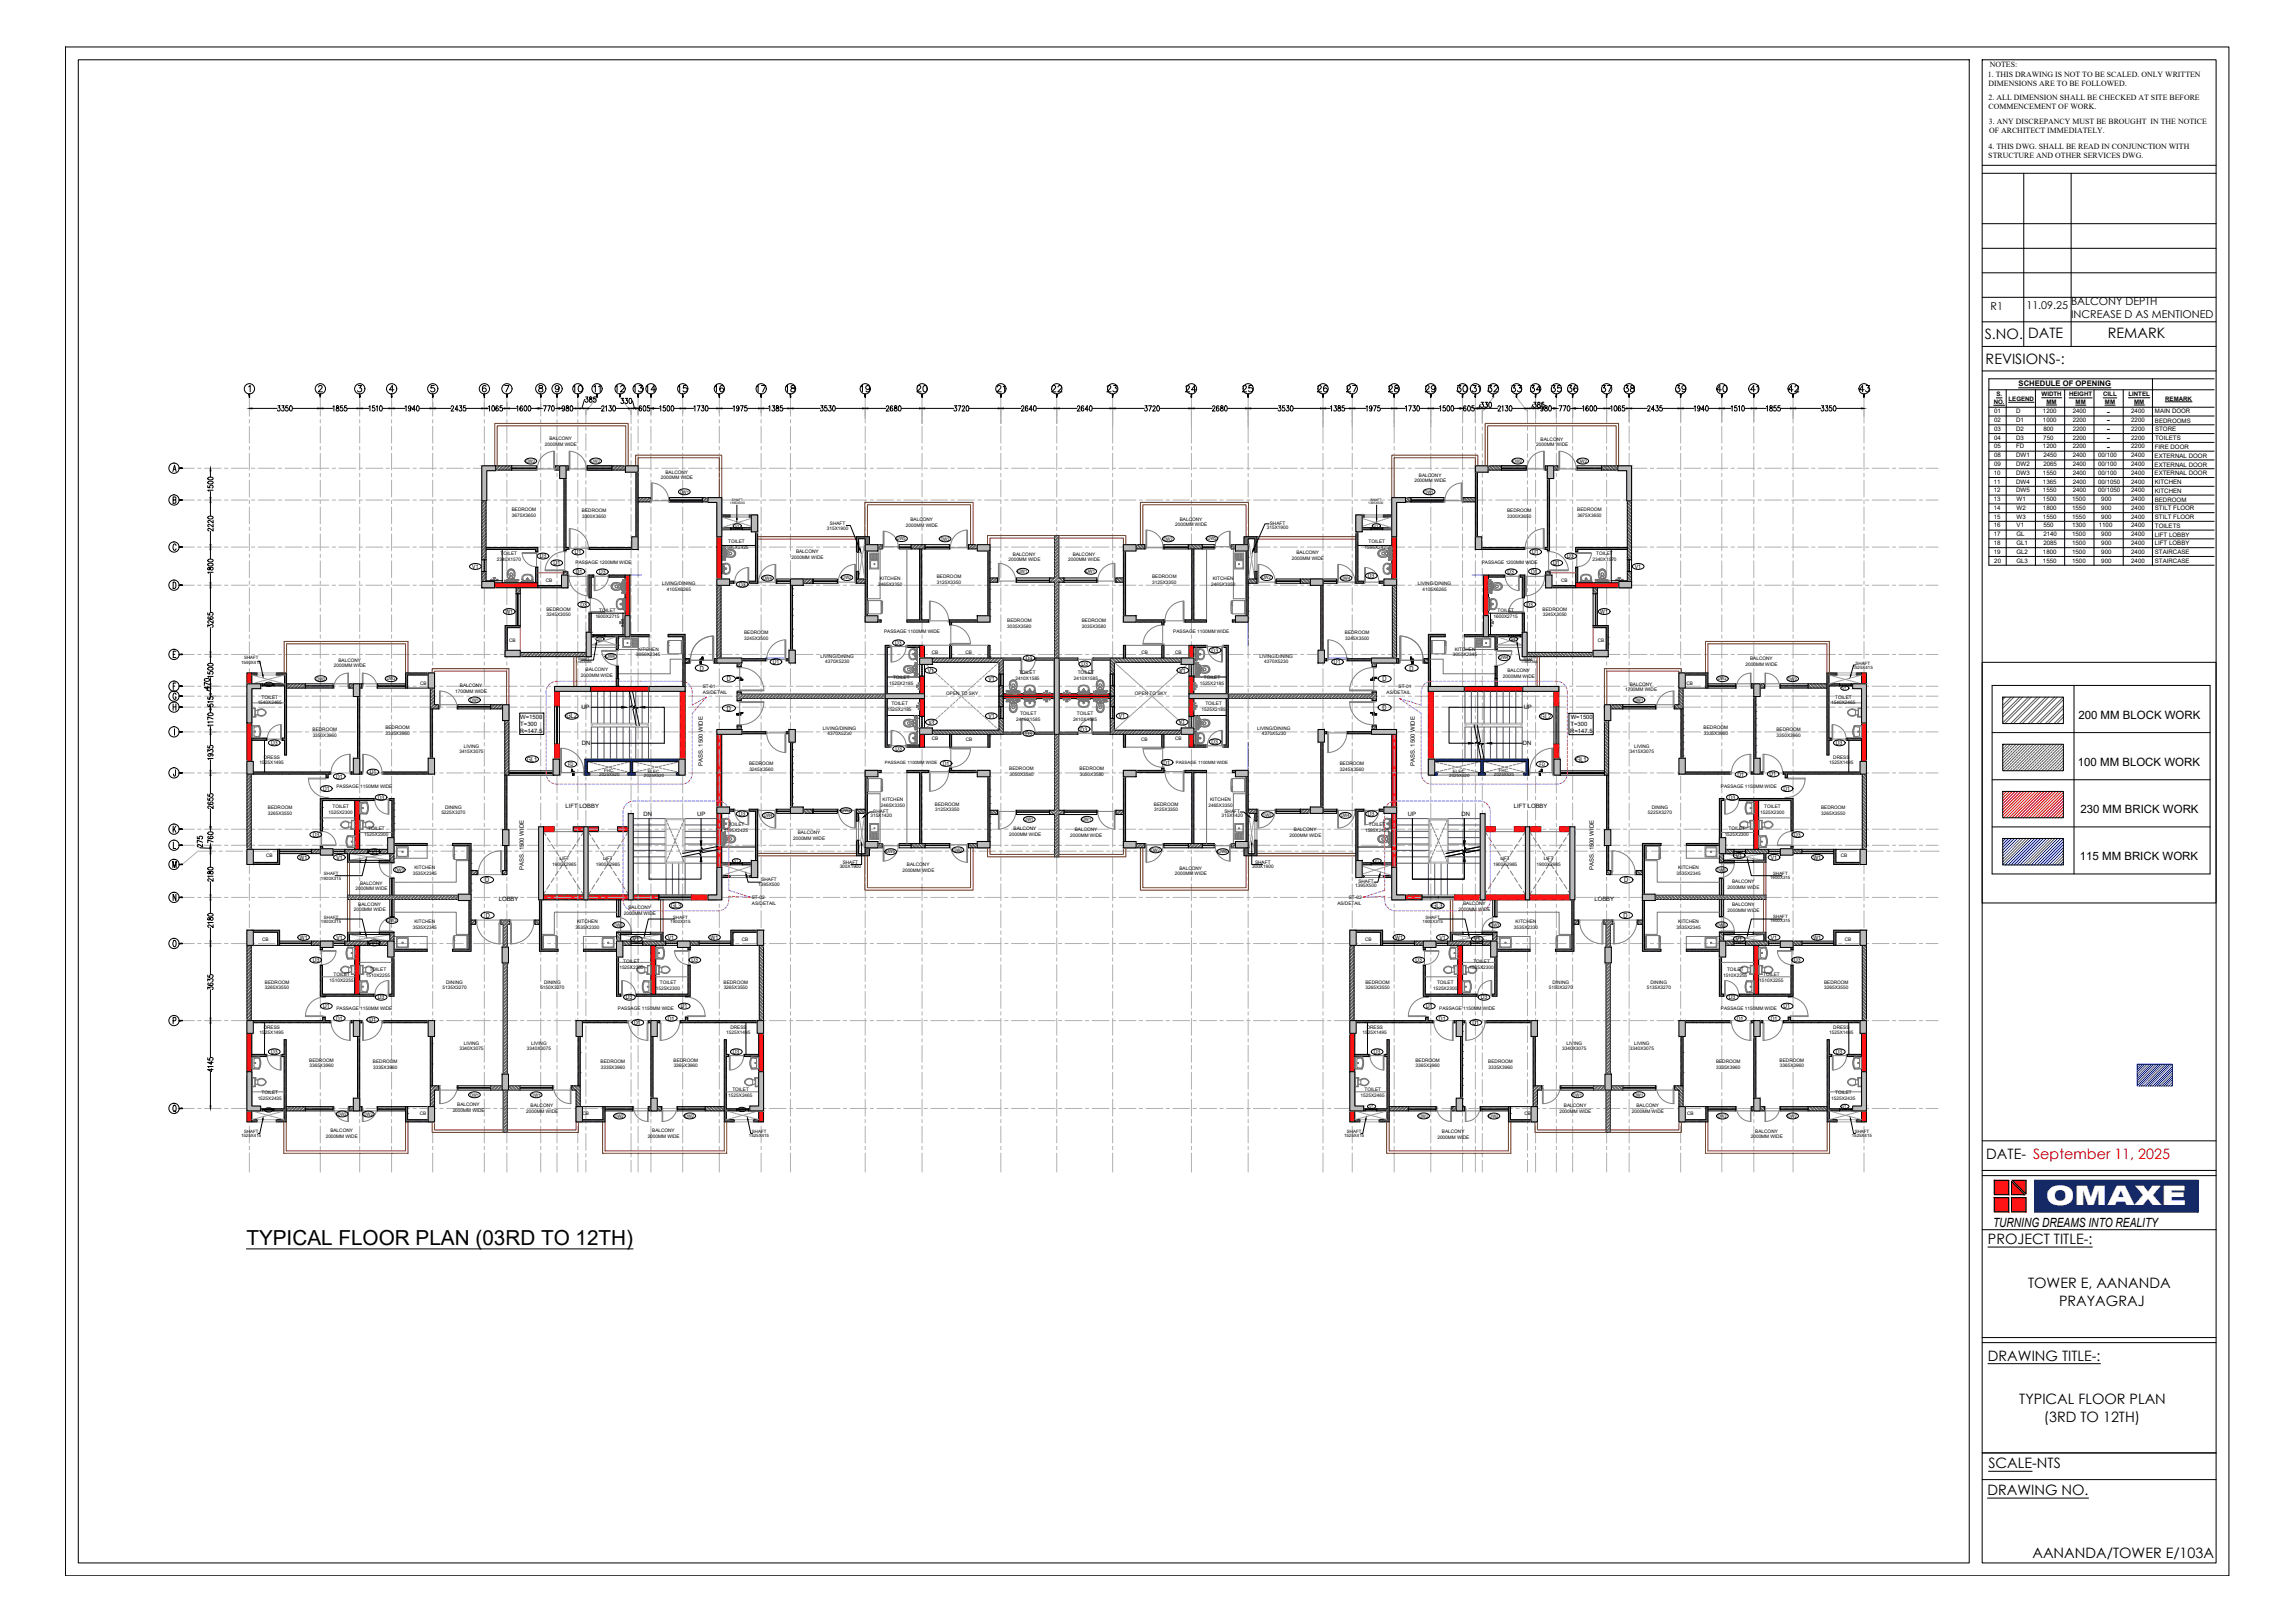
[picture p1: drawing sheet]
<svg xmlns="http://www.w3.org/2000/svg" width="841mm" height="594mm" viewBox="0 0 841 594" stroke-linecap="round" stroke-linejoin="round" font-family="sans-serif">
<defs><g id="words">
<text font-size="9.8" fill="#fff" x="749.7" y="441.3">OMAXE</text>
<text font-size="7.6" x="90.3" y="455.8">TYPICAL FLOOR PLAN (03RD TO 12TH)</text>
<g font-size="5.3">
<text x="727.4" y="124">S.NO.</text>
<text x="743.2" y="123.9">DATE</text>
<text x="772.4" y="123.9">REMARK</text>
<text x="727.7" y="133.2">REVISIONS-:</text>
<text x="208.8" y="144.6">10</text>
<text x="216.3" y="144.6">11</text>
<text x="224.4" y="144.6">12</text>
<text x="231.1" y="144.6">13</text>
<text x="235.7" y="144.6">14</text>
<text x="247.3" y="144.6">15</text>
<text x="260.7" y="144.6">16</text>
<text x="275.9" y="144.6">17</text>
<text x="286.8" y="144.6">18</text>
<text x="314.3" y="144.6">19</text>
<text x="334.8" y="144.6">20</text>
<text x="364.1" y="144.6">21</text>
<text x="384.2" y="144.6">22</text>
<text x="404.3" y="144.6">23</text>
<text x="433.2" y="144.6">24</text>
<text x="454" y="144.6">25</text>
<text x="481.5" y="144.6">26</text>
<text x="492.1" y="144.6">27</text>
<text x="507.6" y="144.6">28</text>
<text x="521.1" y="144.6">29</text>
<text x="532.7" y="144.6">30</text>
<text x="538.3" y="144.6">31</text>
<text x="544" y="144.6">32</text>
<text x="552.4" y="144.6">33</text>
<text x="559.5" y="144.6">34</text>
<text x="567.3" y="144.6">35</text>
<text x="573.3" y="144.6">36</text>
<text x="585.6" y="144.6">37</text>
<text x="594.1" y="144.6">38</text>
<text x="612.8" y="144.6">39</text>
<text x="627.9" y="144.6">40</text>
<text x="640.3" y="144.6">41</text>
<text x="654" y="144.6">42</text>
<text x="680.2" y="144.6">43</text>
<text x="79" y="195.8" transform="rotate(-90 79 195.8)">2220</text>
<text x="79" y="231.1" transform="rotate(-90 79 231.1)">3265</text>
<text x="79" y="297.4" transform="rotate(-90 79 297.4)">2655</text>
<text x="79" y="309.7" transform="rotate(-90 79 309.7)">760</text>
<text x="79" y="363.7" transform="rotate(-90 79 363.7)">3635</text>
<text x="727.9" y="424.6">DATE- September 11, 2025</text>
<text x="728.5" y="455.6">PROJECT TITLE-:</text>
<text x="743.2" y="471.8">TOWER E, AANANDA</text>
<text x="754.6" y="478.2">PRAYAGRAJ</text>
<text x="728.5" y="498.3">DRAWING TITLE-:</text>
<text x="740" y="514.2">TYPICAL FLOOR PLAN</text>
<text x="749" y="520.7">(3RD TO 12TH)</text>
<text x="728.7" y="537.7">SCALE-NTS</text>
<text x="728.3" y="547.6">DRAWING NO.</text>
<text x="744.8" y="570.5">AANANDA/TOWER E/103A</text>
</g>
<g font-size="4.9">
<text x="100.5" y="151.7">3350</text>
<text x="120.6" y="151.7">1855</text>
<text x="134.1" y="151.7">1510</text>
<text x="147.1" y="151.7">1940</text>
<text x="164" y="151.7">2435</text>
<text x="177.8" y="151.7">1065</text>
<text x="188" y="151.7">1600</text>
<text x="197.9" y="151.7">770</text>
<text x="219.1" y="151.7">2130</text>
<text x="232.8" y="151.7">605</text>
<text x="240.6" y="151.7">1500</text>
<text x="252.9" y="151.7">1730</text>
<text x="267.4" y="151.7">1975</text>
<text x="280.5" y="151.7">1385</text>
<text x="299.5" y="151.7">3530</text>
<text x="323.5" y="151.7">2680</text>
<text x="348.2" y="151.7">3720</text>
<text x="372.9" y="151.7">2640</text>
<text x="393.3" y="151.7">2640</text>
<text x="418" y="151.7">3720</text>
<text x="443.1" y="151.7">2680</text>
<text x="467.1" y="151.7">3530</text>
<text x="486.5" y="151.7">1385</text>
<text x="499.5" y="151.7">1975</text>
<text x="513.6" y="151.7">1730</text>
<text x="526.3" y="151.7">1500</text>
<text x="535.2" y="151.7">605</text>
<text x="547.9" y="151.7">2130</text>
<text x="563.4" y="151.7">980</text>
<text x="570.1" y="151.7">770</text>
<text x="578.6" y="151.7">1600</text>
<text x="589.1" y="151.7">1065</text>
<text x="602.5" y="151.7">2435</text>
<text x="619.5" y="151.7">1940</text>
<text x="633.2" y="151.7">1510</text>
<text x="645.9" y="151.7">1855</text>
<text x="666" y="151.7">3350</text>
</g>
<text font-size="4.9" fill="#b0b0b0" x="204.6" y="151.7">980</text>
<text font-size="4.7" x="730.4" y="449.4">TURNING DREAMS INTO REALITY</text>
<g font-size="4.2">
<text x="761.6" y="263.3">200 MM BLOCK WORK</text>
<text x="761.5" y="280.6">100 MM BLOCK WORK</text>
<text x="762.4" y="297.9">230 MM BRICK WORK</text>
<text x="762.2" y="315.1">115 MM BRICK WORK</text>
</g>
<g font-size="3.9">
<text x="729.4" y="113.6">R1</text>
<text x="742.6" y="113.1">11.09.25</text>
<text x="758.9" y="111.8">BALCONY DEPTH</text>
<text x="759" y="116.6">INCREASE D AS MENTIONED</text>
</g>
<g font-size="3.7">
<text x="772.1" y="155">-</text>
<text x="772.1" y="151.8">-</text>
<text x="772.1" y="161.5">-</text>
<text x="772.1" y="158.3">-</text>
<text x="772.1" y="164.7">-</text>
</g>
<g font-size="2.9">
<text x="728.5" y="28.2">1. THIS DRAWING IS NOT TO BE SCALED. ONLY WRITTEN</text>
<text x="729.2" y="24.7">NOTES:</text>
<text x="728.8" y="31.5">DIMENSIONS ARE TO BE FOLLOWED.</text>
<text x="728.7" y="39.8">COMMENCEMENT OF WORK.</text>
<text x="728.8" y="36.5">2. ALL DIMENSION SHALL BE CHECKED AT SITE BEFORE</text>
<text x="728.9" y="45.3">3. ANY DISCREPANCY MUST BE BROUGHT IN THE NOTICE</text>
<text x="728.9" y="48.6">OF ARCHITECT IMMEDIATELY.</text>
<text x="728.6" y="57.7">STRUCTURE AND OTHER SERVICES DWG.</text>
<text x="728.8" y="54.5">4. THIS DWG. SHALL BE READ IN CONJUNCTION WITH</text>
</g>
<text font-size="2.8" x="739.7" y="141.4">SCHEDULE OF OPENING</text>
<g font-size="2.6">
<text x="256.5" y="245.6">D</text>
<text x="516.5" y="245.6">D</text>
<text x="266.4" y="249.6">D</text>
<text x="506.6" y="249.6">D</text>
<text x="207.6" y="263.2">GL2</text>
<text x="266.4" y="260.3">D</text>
<text x="506.6" y="260.1">D</text>
<text x="564.6" y="263.2">GL2</text>
<text x="193" y="279">GL1</text>
<text x="577.5" y="279">GL1</text>
<text x="177.8" y="323.2">D</text>
<text x="595.2" y="323.2">D</text>
<text x="245.8" y="332.6">GL3</text>
<text x="524.8" y="332.6">GL3</text>
<text x="178" y="336.1">D</text>
<text x="595" y="336.1">D</text>
</g>
<g font-size="2.3">
<text x="210.6" y="203">D1</text>
<text x="561.5" y="203">D1</text>
<text x="173.1" y="208.3">V1</text>
<text x="197.8" y="204.5">D3</text>
<text x="202.9" y="207.1">D1</text>
<text x="569.2" y="207.1">D1</text>
<text x="574.3" y="204.5">D3</text>
<text x="599.1" y="208.3">V1</text>
<text x="211" y="210.2">D1</text>
<text x="219.6" y="210.3">D3</text>
<text x="270.8" y="214.9">D3</text>
<text x="501.3" y="211.7">D3</text>
<text x="552.5" y="210.3">D3</text>
<text x="561.1" y="210.2">D1</text>
<text x="185.2" y="224.8">W1</text>
<text x="212.7" y="222.3">D3</text>
<text x="559.4" y="222.3">D3</text>
<text x="586.4" y="224.8">W1</text>
<text x="328.1" y="236.3">D3</text>
<text x="444" y="239">D3</text>
<text x="283.2" y="243.3">D1</text>
<text x="375.9" y="241.9">D3</text>
<text x="396.3" y="244.1">D3</text>
<text x="488.9" y="243.3">D1</text>
<text x="340" y="246.4">V1</text>
<text x="362.2" y="249.5">V1</text>
<text x="432.2" y="246.4">V1</text>
<text x="362.2" y="263">V1</text>
<text x="410" y="263">V1</text>
<text x="340.2" y="265.3">V1</text>
<text x="375.8" y="269.5">D3</text>
<text x="396" y="267.9">D3</text>
<text x="432" y="265.3">V1</text>
<text x="99.3" y="272.9">D3</text>
<text x="328.1" y="275.1">D3</text>
<text x="444" y="272.6">D3</text>
<text x="672.7" y="272.9">D3</text>
<text x="345.6" y="280.5">D1</text>
<text x="426.4" y="280.1">D1</text>
<text x="123.2" y="285.2">D1</text>
<text x="135.5" y="283.6">D1</text>
<text x="636.7" y="284.5">D1</text>
<text x="648.5" y="284.3">D1</text>
<text x="118.5" y="289.7">D1</text>
<text x="138.5" y="292.9">D3</text>
<text x="633.6" y="292.9">D3</text>
<text x="653.6" y="289.7">D1</text>
<text x="270.8" y="298.9">D3</text>
<text x="501.3" y="298.9">D3</text>
<text x="114.6" y="306.5">D3</text>
<text x="657.5" y="306.5">D3</text>
<text x="109.8" y="314.9">W1</text>
<text x="123.3" y="314.9">V1</text>
<text x="136.1" y="312.9">V1</text>
<text x="636.1" y="314.2">V1</text>
<text x="648.9" y="314.9">V1</text>
<text x="664.5" y="314.9">W1</text>
<text x="109.9" y="344.1">W1</text>
<text x="123.3" y="344.1">V1</text>
<text x="136.1" y="346.2">V1</text>
<text x="231.9" y="344.8">V1</text>
<text x="244.7" y="344.1">V1</text>
<text x="260.4" y="344.1">W1</text>
<text x="511.3" y="344.1">W1</text>
<text x="527.5" y="344.1">V1</text>
<text x="540.2" y="344.8">V1</text>
<text x="636.1" y="344.8">V1</text>
<text x="648.9" y="344.1">V1</text>
<text x="664.5" y="344.1">W1</text>
<text x="114.6" y="352.4">D3</text>
<text x="253.4" y="352.4">D3</text>
<text x="518.7" y="352.4">D3</text>
<text x="657.5" y="352.4">D3</text>
<text x="118.5" y="369.3">D1</text>
<text x="138.5" y="366.1">D3</text>
<text x="229.4" y="366.1">D3</text>
<text x="249.5" y="369.3">D1</text>
<text x="522.6" y="369.3">D1</text>
<text x="542.7" y="366.1">D3</text>
<text x="633.6" y="366.1">D3</text>
<text x="653.6" y="369.3">D1</text>
<text x="123.2" y="373.8">D1</text>
<text x="135.4" y="374.4">D1</text>
<text x="232.4" y="375.4">D1</text>
<text x="244.8" y="373.8">D1</text>
<text x="527.3" y="373.8">D1</text>
<text x="539.7" y="375.4">D1</text>
<text x="636.5" y="373.9">D1</text>
<text x="648.9" y="373.8">D1</text>
<text x="99.3" y="386.1">D3</text>
<text x="268.6" y="386.1">D3</text>
<text x="503.5" y="386.1">D3</text>
<text x="672.7" y="386.1">D3</text>
</g>
<g font-size="2.2">
<text x="730.6" y="147.9">NO.</text>
<text x="731.6" y="145.2">S.</text>
<text x="736" y="146.9">LEGEND</text>
<text x="748.2" y="145.2">WIDTH</text>
<text x="749.9" y="147.9">MM</text>
<text x="758.2" y="145.2">HEIGHT</text>
<text x="760.6" y="147.9">MM</text>
<text x="770.7" y="145.2">CILL</text>
<text x="771.4" y="147.9">MM</text>
<text x="780" y="145.2">LINTEL</text>
<text x="782.1" y="147.9">MM</text>
<text x="793.4" y="146.7">REMARK</text>
<text x="730.8" y="151.4">01</text>
<text x="730.8" y="154.6">02</text>
<text x="738.8" y="154.6">D1</text>
<text x="738.8" y="151.4">D</text>
<text x="748.7" y="154.6">1000</text>
<text x="748.7" y="151.4">1200</text>
<text x="759.6" y="154.6">2200</text>
<text x="759.6" y="151.4">2400</text>
<text x="781" y="154.6">2200</text>
<text x="781" y="151.4">2400</text>
<text x="789.7" y="151.4">MAIN DOOR</text>
<text x="789.7" y="154.8">BEDROOMS</text>
<text x="730.8" y="157.8">03</text>
<text x="730.8" y="161.1">04</text>
<text x="738.8" y="157.8">D2</text>
<text x="738.8" y="161.1">D3</text>
<text x="748.8" y="161.1">750</text>
<text x="748.8" y="157.8">800</text>
<text x="759.6" y="161.1">2200</text>
<text x="759.6" y="157.8">2200</text>
<text x="781" y="161.1">2200</text>
<text x="781" y="157.8">2200</text>
<text x="789.8" y="158">STORE</text>
<text x="789.8" y="161.2">TOILETS</text>
<text x="730.8" y="164.3">05</text>
<text x="730.8" y="167.4">08</text>
<text x="738.8" y="167.4">DW1</text>
<text x="738.8" y="164.2">FD</text>
<text x="748.7" y="164.3">1200</text>
<text x="748.8" y="167.4">2450</text>
<text x="759.6" y="167.4">2400</text>
<text x="759.6" y="164.3">2200</text>
<text x="768.9" y="167.5">00/100</text>
<text x="781" y="167.4">2400</text>
<text x="781" y="164.3">2200</text>
<text x="789.6" y="167.7">EXTERNAL DOOR</text>
<text x="789.7" y="164.4">FIRE DOOR</text>
<text x="730.6" y="173.9">10</text>
<text x="730.8" y="170.7">09</text>
<text x="738.8" y="170.7">DW2</text>
<text x="738.8" y="173.9">DW3</text>
<text x="748.7" y="173.9">1550</text>
<text x="748.8" y="170.7">2065</text>
<text x="759.6" y="170.7">2400</text>
<text x="759.6" y="173.9">2400</text>
<text x="768.9" y="170.7">00/100</text>
<text x="768.9" y="173.9">00/100</text>
<text x="781" y="170.7">2400</text>
<text x="781" y="173.9">2400</text>
<text x="789.6" y="170.9">EXTERNAL DOOR</text>
<text x="730.6" y="177.1">11</text>
<text x="738.8" y="177.1">DW4</text>
<text x="748.7" y="177.1">1365</text>
<text x="759.6" y="177.1">2400</text>
<text x="768.9" y="177.1">00/1050</text>
<text x="781" y="177.1">2400</text>
<text x="789.6" y="174.1">EXTERNAL DOOR</text>
<text x="789.6" y="177.3">KITCHEN</text>
<text x="730.6" y="180.3">12</text>
<text x="730.6" y="183.5">13</text>
<text x="738.8" y="180.3">DW5</text>
<text x="739" y="183.5">W1</text>
<text x="748.7" y="180.3">1550</text>
<text x="748.7" y="183.5">1500</text>
<text x="759.4" y="183.5">1500</text>
<text x="759.6" y="180.3">2400</text>
<text x="768.9" y="180.4">00/1050</text>
<text x="770" y="183.5">900</text>
<text x="781" y="180.3">2400</text>
<text x="781" y="183.5">2400</text>
<text x="789.6" y="180.5">KITCHEN</text>
<text x="789.6" y="183.7">BEDROOM</text>
<text x="730.6" y="186.7">14</text>
<text x="730.6" y="190">15</text>
<text x="739" y="186.7">W2</text>
<text x="739" y="190">W3</text>
<text x="748.7" y="186.7">1800</text>
<text x="748.7" y="190">1550</text>
<text x="759.4" y="186.7">1550</text>
<text x="759.4" y="190">1550</text>
<text x="770" y="186.7">900</text>
<text x="770" y="190">900</text>
<text x="781" y="186.7">2400</text>
<text x="781" y="190">2400</text>
<text x="789.7" y="187">STILT FLOOR</text>
<text x="789.7" y="190.2">STILT FLOOR</text>
<text x="730.6" y="193.2">16</text>
<text x="730.6" y="196.4">17</text>
<text x="738.9" y="196.4">GL</text>
<text x="739" y="193.2">V1</text>
<text x="748.8" y="193.2">550</text>
<text x="748.8" y="196.4">2140</text>
<text x="759.4" y="193.2">1300</text>
<text x="759.4" y="196.4">1500</text>
<text x="769.1" y="193.2">1100</text>
<text x="770" y="196.4">900</text>
<text x="781" y="193.2">2400</text>
<text x="781" y="196.4">2400</text>
<text x="789.6" y="196.6">LIFT LOBBY</text>
<text x="789.7" y="193.4">TOILETS</text>
<text x="730.6" y="199.6">18</text>
<text x="730.6" y="202.8">19</text>
<text x="738.9" y="199.6">GL1</text>
<text x="738.9" y="202.8">GL2</text>
<text x="748.7" y="202.8">1800</text>
<text x="748.8" y="199.6">2085</text>
<text x="759.4" y="199.6">1500</text>
<text x="759.4" y="202.8">1500</text>
<text x="770" y="199.6">900</text>
<text x="770" y="202.8">900</text>
<text x="781" y="199.6">2400</text>
<text x="781" y="202.8">2400</text>
<text x="789.6" y="199.8">LIFT LOBBY</text>
<text x="789.7" y="203">STAIRCASE</text>
<text x="730.8" y="206.1">20</text>
<text x="738.9" y="206.1">GL3</text>
<text x="748.7" y="206.1">1550</text>
<text x="759.4" y="206.1">1500</text>
<text x="770" y="206.1">900</text>
<text x="781" y="206.1">2400</text>
<text x="789.7" y="206.2">STAIRCASE</text>
<text x="190.7" y="263.2">W=1500</text>
<text x="213" y="259.6">UP</text>
<text x="558.4" y="259.6">UP</text>
<text x="575.6" y="263.2">W=1500</text>
<text x="190.5" y="268.4">R=147.5</text>
<text x="190.7" y="265.9">T=300</text>
<text x="575.4" y="268.4">R=147.5</text>
<text x="575.5" y="265.9">T=300</text>
<text x="213.3" y="273">DN</text>
<text x="558.1" y="273">DN</text>
<text x="257.5" y="280.5" transform="rotate(-90 257.5 280.5)">PASS. 1500 WIDE</text>
<text x="518.5" y="280.5" transform="rotate(-90 518.5 280.5)">PASS. 1500 WIDE</text>
<text x="207.2" y="296">LIFT LOBBY</text>
<text x="235.8" y="298.9">DN</text>
<text x="255.5" y="298.9">UP</text>
<text x="515.9" y="298.9">UP</text>
<text x="535.5" y="298.9">DN</text>
<text x="554.8" y="296">LIFT LOBBY</text>
<text x="192" y="318.5" transform="rotate(-90 192 318.5)">PASS. 1500 WIDE</text>
<text x="584" y="318.5" transform="rotate(-90 584 318.5)">PASS. 1500 WIDE</text>
<text x="182.8" y="330.2">LOBBY</text>
<text x="584.3" y="330.2">LOBBY</text>
</g>
<g font-size="1.8">
<text x="192.9" y="169.5">DW2</text>
<text x="216.7" y="169.5">DW2</text>
<text x="554.5" y="169.5">DW2</text>
<text x="578.3" y="169.5">DW2</text>
<text x="249.2" y="180.8">DW1</text>
<text x="522" y="180.8">DW1</text>
<text x="328.7" y="197.9">DW5</text>
<text x="442.5" y="197.9">DW5</text>
<text x="344.7" y="198">DW2</text>
<text x="426.5" y="198">DW2</text>
<text x="373.2" y="209.9">DW1</text>
<text x="398" y="209.9">DW1</text>
<text x="279.6" y="212.4">DW4</text>
<text x="308.7" y="212.2">DW2</text>
<text x="462.5" y="212.2">DW2</text>
<text x="491.6" y="212.4">DW4</text>
<text x="222.2" y="241.1">DW4</text>
<text x="549.5" y="241.5">DW4</text>
<text x="116" y="249.3">DW2</text>
<text x="141.7" y="249.2">DW2</text>
<text x="629.5" y="249.2">DW2</text>
<text x="655.2" y="249.3">DW2</text>
<text x="172.3" y="257">DW1</text>
<text x="598.9" y="257">DW1</text>
<text x="208.2" y="280.5">FD</text>
<text x="564.2" y="280.5">FD</text>
<text x="279.9" y="299.3">DW4</text>
<text x="308.4" y="297.6">DW2</text>
<text x="462.8" y="299.1">DW2</text>
<text x="491.3" y="299.3">DW4</text>
<text x="375.5" y="300.8">DW1</text>
<text x="396.6" y="300.8">DW1</text>
<text x="349.4" y="311.9">DW2</text>
<text x="421.8" y="311.9">DW2</text>
<text x="324.7" y="312.6">DW5</text>
<text x="446.5" y="312.6">DW5</text>
<text x="144.8" y="319.2">DW3</text>
<text x="629.1" y="319.2">DW3</text>
<text x="142.1" y="337.8">DW3</text>
<text x="225" y="339.4">DW3</text>
<text x="546.2" y="339.4">DW3</text>
<text x="629.1" y="339.4">DW3</text>
<text x="172.3" y="401.6">DW1</text>
<text x="194.8" y="401.6">DW1</text>
<text x="576.4" y="401.6">DW1</text>
<text x="598.9" y="401.6">DW1</text>
<text x="123.8" y="408.7">DW2</text>
<text x="133.4" y="408.7">DW2</text>
<text x="225.3" y="409.4">DW2</text>
<text x="251.1" y="409.4">DW2</text>
<text x="520.1" y="409.4">DW2</text>
<text x="545.9" y="409.4">DW2</text>
<text x="629.5" y="409.4">DW2</text>
<text x="655.2" y="409.4">DW2</text>
</g>
<g font-size="1.7">
<text x="201.4" y="161.2">BALCONY</text>
<text x="564.6" y="161.3">BALCONY</text>
<text x="199.7" y="163.3">2000MM WIDE</text>
<text x="562.9" y="163.4">2000MM WIDE</text>
<text x="243.9" y="173.5">BALCONY</text>
<text x="242.2" y="175.6">2000MM WIDE</text>
<text x="518.3" y="176.7">2000MM WIDE</text>
<text x="520" y="174.6">BALCONY</text>
<text x="187.5" y="187.3">BEDROOM</text>
<text x="187.6" y="189.4">3675X3650</text>
<text x="213.3" y="187.6">BEDROOM</text>
<text x="213.3" y="189.6">3300X3650</text>
<text x="333.7" y="190.9">BALCONY</text>
<text x="432.3" y="190.7">BALCONY</text>
<text x="552.3" y="187.6">BEDROOM</text>
<text x="552.3" y="189.6">3300X3650</text>
<text x="578" y="187.3">BEDROOM</text>
<text x="578" y="189.4">3675X3650</text>
<text x="303" y="194.1">315X1900</text>
<text x="304.1" y="192.4">SHAFT</text>
<text x="332" y="193">2000MM WIDE</text>
<text x="430.7" y="192.8">2000MM WIDE</text>
<text x="464.3" y="193.9">315X1900</text>
<text x="465.3" y="192.2">SHAFT</text>
<text x="183.5" y="203.3">TOILET</text>
<text x="265.5" y="201.1">1595X2425</text>
<text x="266.9" y="199">TOILET</text>
<text x="291.7" y="202.7">BALCONY</text>
<text x="371.2" y="203.5">BALCONY</text>
<text x="393.1" y="203.5">BALCONY</text>
<text x="475.1" y="203">BALCONY</text>
<text x="500.1" y="201.1">1595X2425</text>
<text x="501.5" y="199">TOILET</text>
<text x="584.9" y="203.3">TOILET</text>
<text x="182.1" y="205.4">2340X1570</text>
<text x="210.9" y="206.6">PASSAGE 1200MM WIDE</text>
<text x="290.1" y="204.8">2000MM WIDE</text>
<text x="369.6" y="205.6">2000MM WIDE</text>
<text x="391.4" y="205.6">2000MM WIDE</text>
<text x="473.4" y="205.1">2000MM WIDE</text>
<text x="543" y="206.6">PASSAGE 1200MM WIDE</text>
<text x="583.6" y="205.4">2340X1570</text>
<text x="200" y="213">CB</text>
<text x="242.6" y="214.4">LIVING/DINING</text>
<text x="321.8" y="214.7">2465X3350</text>
<text x="322.4" y="212.6">KITCHEN</text>
<text x="343.3" y="211.8">BEDROOM</text>
<text x="343.4" y="213.8">3125X3350</text>
<text x="422.2" y="211.8">BEDROOM</text>
<text x="422.3" y="213.8">3125X3350</text>
<text x="443.9" y="214.7">2465X3350</text>
<text x="444.4" y="212.6">KITCHEN</text>
<text x="519.6" y="214.4">LIVING/DINING</text>
<text x="572.1" y="213">CB</text>
<text x="244.4" y="216.5">4105X6265</text>
<text x="521.3" y="216.5">4105X6265</text>
<text x="200.2" y="223.7">BEDROOM</text>
<text x="200.3" y="225.7">3245X3050</text>
<text x="218.2" y="226.2">1600X2715</text>
<text x="219.6" y="224.2">TOILET</text>
<text x="369.1" y="228">BEDROOM</text>
<text x="396.4" y="228">BEDROOM</text>
<text x="547.3" y="226.2">1600X2715</text>
<text x="548.8" y="224.2">TOILET</text>
<text x="565.3" y="223.7">BEDROOM</text>
<text x="565.3" y="225.7">3245X3050</text>
<text x="272.7" y="232.2">BEDROOM</text>
<text x="324" y="231.7">PASSAGE 1100MM WIDE</text>
<text x="369.1" y="230.1">3035X3580</text>
<text x="396.5" y="230.1">3035X3580</text>
<text x="430" y="231.7">PASSAGE 1100MM WIDE</text>
<text x="492.8" y="232.2">BEDROOM</text>
<text x="186.6" y="235.2">CB</text>
<text x="233.8" y="238.4">KITCHEN</text>
<text x="272.7" y="234.2">3245X3500</text>
<text x="341.5" y="239.5">CB</text>
<text x="353.8" y="239.5">CB</text>
<text x="418.3" y="239.5">CB</text>
<text x="430.6" y="239.5">CB</text>
<text x="492.9" y="234.2">3245X3500</text>
<text x="533.1" y="238.4">KITCHEN</text>
<text x="585.5" y="235.2">CB</text>
<text x="122.4" y="244.4">2000MM WIDE</text>
<text x="124" y="242.3">BALCONY</text>
<text x="214.6" y="245.8">BALCONY</text>
<text x="233.2" y="240.4">3050X2345</text>
<text x="300.7" y="240.9">LIVING/DINING</text>
<text x="302.4" y="243">4370X5230</text>
<text x="461.5" y="240.9">LIVING/DINING</text>
<text x="463.3" y="243">4370X5230</text>
<text x="532.5" y="240.4">3050X2345</text>
<text x="639.7" y="243.8">2000MM WIDE</text>
<text x="641.3" y="241.7">BALCONY</text>
<text x="154" y="250.8">CB</text>
<text x="168.5" y="251.7">BALCONY</text>
<text x="212.9" y="247.9">2000MM WIDE</text>
<text x="257.5" y="252">ST-01</text>
<text x="325.8" y="250.7">1525X2185</text>
<text x="327.3" y="248.6">TOILET</text>
<text x="372.1" y="248.9">2410X1585</text>
<text x="373.5" y="246.9">TOILET</text>
<text x="393.6" y="248.9">2410X1585</text>
<text x="395" y="246.9">TOILET</text>
<text x="439.7" y="250.7">1525X2185</text>
<text x="441.1" y="248.6">TOILET</text>
<text x="512.5" y="252">ST-01</text>
<text x="550.7" y="248.3">2000MM WIDE</text>
<text x="552.4" y="246.2">BALCONY</text>
<text x="597.2" y="251.1">BALCONY</text>
<text x="618.1" y="250.8">CB</text>
<text x="94.4" y="258">1540X2465</text>
<text x="95.9" y="255.9">TOILET</text>
<text x="166.8" y="253.8">1700MM WIDE</text>
<text x="257.6" y="254.1">AS/DETAIL</text>
<text x="346.8" y="254.6">OPEN TO SKY</text>
<text x="415.9" y="254.6">OPEN TO SKY</text>
<text x="508.1" y="254.1">AS/DETAIL</text>
<text x="595.5" y="253.2">1700MM WIDE</text>
<text x="671.1" y="258">1540X2465</text>
<text x="672.5" y="255.9">TOILET</text>
<text x="325.2" y="260.2">1525X2185</text>
<text x="326.7" y="258.2">TOILET</text>
<text x="372.4" y="264">2410X1585</text>
<text x="373.8" y="261.9">TOILET</text>
<text x="393.2" y="264">2410X1585</text>
<text x="394.6" y="261.9">TOILET</text>
<text x="440.3" y="260.2">1525X2185</text>
<text x="441.7" y="258.2">TOILET</text>
<text x="114.5" y="267.7">BEDROOM</text>
<text x="114.6" y="269.8">3350X3960</text>
<text x="141.2" y="267.1">BEDROOM</text>
<text x="141.3" y="269.2">3335X3960</text>
<text x="301.6" y="267.3">LIVING/DINING</text>
<text x="303.3" y="269.3">4370X5230</text>
<text x="460.7" y="267.3">LIVING/DINING</text>
<text x="462.4" y="269.3">4370X5230</text>
<text x="624.3" y="267.1">BEDROOM</text>
<text x="624.4" y="269.2">3335X3960</text>
<text x="651" y="267.7">BEDROOM</text>
<text x="651" y="269.8">3350X3960</text>
<text x="168.3" y="275.9">3415X3075</text>
<text x="170" y="273.9">LIVING</text>
<text x="341.5" y="271">CB</text>
<text x="353.9" y="271.4">CB</text>
<text x="418.2" y="271.4">CB</text>
<text x="430.6" y="271">CB</text>
<text x="597.3" y="275.9">3415X3075</text>
<text x="598.8" y="273.9">LIVING</text>
<text x="95.2" y="279.9">1525X1495</text>
<text x="96.6" y="277.8">DRESS</text>
<text x="274.5" y="280.3">BEDROOM</text>
<text x="491" y="280.3">BEDROOM</text>
<text x="670.3" y="279.9">1525X1495</text>
<text x="671.8" y="277.8">DRESS</text>
<text x="274.6" y="282.3">3245X3560</text>
<text x="369.9" y="282">BEDROOM</text>
<text x="369.9" y="284.1">3050X3580</text>
<text x="395.6" y="282">BEDROOM</text>
<text x="395.7" y="284.1">3050X3580</text>
<text x="491.1" y="282.3">3245X3560</text>
<text x="123.3" y="288.6">PASSAGE 1150MM WIDE</text>
<text x="323.4" y="293.4">KITCHEN</text>
<text x="443.5" y="293.4">KITCHEN</text>
<text x="630.7" y="288.6">PASSAGE 1150MM WIDE</text>
<text x="98.2" y="296.3">BEDROOM</text>
<text x="98.2" y="298.3">3265X3550</text>
<text x="120.4" y="298.1">1525X2300</text>
<text x="121.9" y="296.1">TOILET</text>
<text x="161.7" y="298.3">5225X3270</text>
<text x="163.1" y="296.2">DINING</text>
<text x="319" y="299.4">315X1420</text>
<text x="320" y="297.7">SHAFT</text>
<text x="322.8" y="295.5">2465X3350</text>
<text x="342.6" y="295.1">BEDROOM</text>
<text x="342.7" y="297.2">3125X3350</text>
<text x="422.9" y="295.1">BEDROOM</text>
<text x="422.9" y="297.2">3125X3350</text>
<text x="442.8" y="295.5">2465X3350</text>
<text x="447.6" y="299.4">315X1420</text>
<text x="448.7" y="297.7">SHAFT</text>
<text x="603.9" y="298.3">5225X3270</text>
<text x="605.3" y="296.2">DINING</text>
<text x="645.1" y="298.1">1525X2300</text>
<text x="646.5" y="296.1">TOILET</text>
<text x="667.4" y="296.3">BEDROOM</text>
<text x="667.4" y="298.3">3265X3550</text>
<text x="134.9" y="304.1">TOILET</text>
<text x="265.2" y="304.7">1595X2425</text>
<text x="266.7" y="302.6">TOILET</text>
<text x="292.3" y="305.6">BALCONY</text>
<text x="371.5" y="304.2">BALCONY</text>
<text x="393.9" y="304.4">BALCONY</text>
<text x="474.2" y="304.3">BALCONY</text>
<text x="500.2" y="304.7">1595X2425</text>
<text x="501.7" y="302.6">TOILET</text>
<text x="633.5" y="304.1">TOILET</text>
<text x="133.5" y="306.2">1525X2300</text>
<text x="290.6" y="307.7">2000MM WIDE</text>
<text x="369.8" y="306.3">2000MM WIDE</text>
<text x="392.2" y="306.5">2000MM WIDE</text>
<text x="472.5" y="306.4">2000MM WIDE</text>
<text x="632" y="306.2">1525X2300</text>
<text x="97.5" y="314">CB</text>
<text x="202.4" y="317.2">1900X2985</text>
<text x="205.1" y="315.1">LIFT</text>
<text x="218.3" y="317.1">1900X2985</text>
<text x="221" y="315.1">LIFT</text>
<text x="308.8" y="316.4">SHAFT</text>
<text x="332.3" y="317.3">BALCONY</text>
<text x="459.9" y="316.4">SHAFT</text>
<text x="547.1" y="317.1">1900X2985</text>
<text x="549.8" y="315.1">LIFT</text>
<text x="563.1" y="317.2">1900X2985</text>
<text x="565.8" y="315.1">LIFT</text>
<text x="674.6" y="314">CB</text>
<text x="131.9" y="324">BALCONY</text>
<text x="151.2" y="320.5">3535X2345</text>
<text x="151.9" y="318.4">KITCHEN</text>
<text x="279" y="322.8">SHAFT</text>
<text x="307.7" y="318.1">300X1900</text>
<text x="330.7" y="319.4">2000MM WIDE</text>
<text x="430.6" y="320.6">2000MM WIDE</text>
<text x="432.2" y="318.5">BALCONY</text>
<text x="458.8" y="318.1">300X1900</text>
<text x="497.8" y="323.4">SHAFT</text>
<text x="614.4" y="320.5">3535X2345</text>
<text x="615" y="318.4">KITCHEN</text>
<text x="634.7" y="323.4">BALCONY</text>
<text x="130.3" y="326.1">2000MM WIDE</text>
<text x="275.5" y="329.2">ST-02</text>
<text x="277.9" y="324.5">1395X500</text>
<text x="494.3" y="329.2">ST-02</text>
<text x="496.6" y="325">1395X500</text>
<text x="633" y="325.4">2000MM WIDE</text>
<text x="129.7" y="333.8">2000MM WIDE</text>
<text x="131.3" y="331.7">BALCONY</text>
<text x="228.6" y="335.1">2000MM WIDE</text>
<text x="230.3" y="333">BALCONY</text>
<text x="275.6" y="331.3">AS/DETAIL</text>
<text x="490.1" y="331.3">AS/DETAIL</text>
<text x="534.5" y="333.6">2000MM WIDE</text>
<text x="536.1" y="331.5">BALCONY</text>
<text x="633.1" y="334.1">2000MM WIDE</text>
<text x="634.7" y="332">BALCONY</text>
<text x="151.2" y="340.2">3535X2345</text>
<text x="151.9" y="338.1">KITCHEN</text>
<text x="210.8" y="340.2">3535X2330</text>
<text x="211.5" y="338.1">KITCHEN</text>
<text x="554.8" y="340.2">3535X2330</text>
<text x="555.4" y="338.1">KITCHEN</text>
<text x="614.4" y="340.2">3535X2345</text>
<text x="615" y="338.1">KITCHEN</text>
<text x="96" y="344.6">CB</text>
<text x="271.9" y="344.6">CB</text>
<text x="500.2" y="344.6">CB</text>
<text x="676" y="344.6">CB</text>
<text x="228.4" y="352.8">TOILET</text>
<text x="539.9" y="352.8">TOILET</text>
<text x="120.8" y="359.7">1510X2255</text>
<text x="122.2" y="357.6">TOILET</text>
<text x="134.1" y="357.8">1510X2255</text>
<text x="135.5" y="355.7">TOILET</text>
<text x="227" y="354.9">1525X2300</text>
<text x="538.5" y="354.9">1525X2300</text>
<text x="631.4" y="357.8">1510X2255</text>
<text x="632.9" y="355.7">TOILET</text>
<text x="644.7" y="359.7">1510X2255</text>
<text x="646.2" y="357.6">TOILET</text>
<text x="97.1" y="360.2">BEDROOM</text>
<text x="97.1" y="362.3">3265X3550</text>
<text x="162.2" y="362.4">5135X3270</text>
<text x="163.5" y="360.3">DINING</text>
<text x="198" y="362.4">5150X3270</text>
<text x="199.4" y="360.3">DINING</text>
<text x="240.3" y="362.5">1525X2300</text>
<text x="241.8" y="360.4">TOILET</text>
<text x="265.2" y="360.2">BEDROOM</text>
<text x="265.2" y="362.3">3265X3550</text>
<text x="500.4" y="360.2">BEDROOM</text>
<text x="500.4" y="362.3">3265X3550</text>
<text x="525.2" y="362.5">1525X2300</text>
<text x="526.6" y="360.4">TOILET</text>
<text x="567.6" y="362.4">5150X3270</text>
<text x="568.9" y="360.3">DINING</text>
<text x="603.5" y="362.4">5135X3270</text>
<text x="604.8" y="360.3">DINING</text>
<text x="668.5" y="360.2">BEDROOM</text>
<text x="668.5" y="362.3">3265X3550</text>
<text x="123.3" y="370">PASSAGE 1150MM WIDE</text>
<text x="226.5" y="370">PASSAGE 1150MM WIDE</text>
<text x="527.4" y="370">PASSAGE 1150MM WIDE</text>
<text x="630.7" y="370">PASSAGE 1150MM WIDE</text>
<text x="96.6" y="376.8">DRESS</text>
<text x="267.7" y="376.8">DRESS</text>
<text x="500.8" y="376.8">DRESS</text>
<text x="671.8" y="376.8">DRESS</text>
<text x="95.2" y="378.9">1525X1495</text>
<text x="170" y="382.7">LIVING</text>
<text x="194.7" y="382.7">LIVING</text>
<text x="266.1" y="378.9">1525X1495</text>
<text x="499.3" y="378.9">1525X1495</text>
<text x="574.1" y="382.7">LIVING</text>
<text x="598.8" y="382.7">LIVING</text>
<text x="670.3" y="378.9">1525X1495</text>
<text x="113.3" y="388.8">BEDROOM</text>
<text x="136.7" y="389.4">BEDROOM</text>
<text x="168.3" y="384.7">3340X3075</text>
<text x="193.1" y="384.7">3340X3075</text>
<text x="220.1" y="389.4">BEDROOM</text>
<text x="246.8" y="388.8">BEDROOM</text>
<text x="518.7" y="388.8">BEDROOM</text>
<text x="545.4" y="389.4">BEDROOM</text>
<text x="572.5" y="384.7">3340X3075</text>
<text x="597.3" y="384.7">3340X3075</text>
<text x="628.8" y="389.4">BEDROOM</text>
<text x="652.2" y="388.8">BEDROOM</text>
<text x="113.4" y="390.9">3365X3960</text>
<text x="136.7" y="391.5">3335X3960</text>
<text x="220.2" y="391.5">3335X3960</text>
<text x="246.9" y="390.9">3365X3960</text>
<text x="518.7" y="390.9">3365X3960</text>
<text x="545.5" y="391.5">3335X3960</text>
<text x="628.9" y="391.5">3335X3960</text>
<text x="652.3" y="390.9">3365X3960</text>
<text x="95.9" y="400.8">TOILET</text>
<text x="266.9" y="401.8">1525X2465</text>
<text x="268.4" y="399.8">TOILET</text>
<text x="498.6" y="401.8">1525X2465</text>
<text x="500" y="399.8">TOILET</text>
<text x="672.5" y="400.8">TOILET</text>
<text x="94.4" y="402.9">1525X2435</text>
<text x="165.9" y="407.1">2000MM WIDE</text>
<text x="167.5" y="405.1">BALCONY</text>
<text x="192.8" y="407.6">2000MM WIDE</text>
<text x="194.5" y="405.5">BALCONY</text>
<text x="571.4" y="407.6">2000MM WIDE</text>
<text x="573.1" y="405.6">BALCONY</text>
<text x="598" y="407.5">2000MM WIDE</text>
<text x="599.7" y="405.4">BALCONY</text>
<text x="671.1" y="402.9">1525X2435</text>
<text x="153.8" y="408.3">CB</text>
<text x="213.5" y="408.3">CB</text>
<text x="558.6" y="408.3">CB</text>
<text x="618.3" y="408.3">CB</text>
<text x="119.4" y="416.7">2000MM WIDE</text>
<text x="121.1" y="414.6">BALCONY</text>
<text x="237.3" y="416.7">2000MM WIDE</text>
<text x="239" y="414.6">BALCONY</text>
<text x="526.7" y="417.1">2000MM WIDE</text>
<text x="528.4" y="415">BALCONY</text>
<text x="641.6" y="416.9">2000MM WIDE</text>
<text x="643.2" y="414.8">BALCONY</text>
</g>
<g font-size="1.6">
<text x="269.4" y="193.2">V1</text>
<text x="503.5" y="193.2">V1</text>
<text x="219.1" y="234.7">V1</text>
<text x="553.8" y="234.7">V1</text>
<text x="88.3" y="243.1">1540X415</text>
<text x="89.4" y="241.5">SHAFT</text>
<text x="678.9" y="244.9">1525X415</text>
<text x="680" y="243.4">SHAFT</text>
<text x="97.7" y="251.3">V1</text>
<text x="675.2" y="252.7">V1</text>
<text x="324.3" y="279.8">PASSAGE 1100MM WIDE</text>
<text x="430.9" y="279.8">PASSAGE 1100MM WIDE</text>
<text x="219.6" y="284.4">2025X520</text>
<text x="221.4" y="282.8">FHC.</text>
<text x="236" y="284.5">2025X520</text>
<text x="237.3" y="283">ELEC.</text>
<text x="531.1" y="284.5">2025X520</text>
<text x="532.5" y="283">ELEC.</text>
<text x="547.5" y="284.4">2025X520</text>
<text x="549.3" y="282.8">FHC.</text>
<text x="269.1" y="315.9">V1</text>
<text x="503.8" y="315.9">V1</text>
<text x="117.6" y="322.2">1900X315</text>
<text x="118.7" y="320.6">SHAFT</text>
<text x="648.7" y="322.1">1900X315</text>
<text x="649.8" y="320.6">SHAFT</text>
<text x="117.6" y="338">1900X315</text>
<text x="118.7" y="336.4">SHAFT</text>
<text x="245.6" y="338">1900X315</text>
<text x="246.7" y="336.4">SHAFT</text>
<text x="521.3" y="338">1900X315</text>
<text x="522.4" y="336.4">SHAFT</text>
<text x="648.7" y="337.9">1900X315</text>
<text x="649.8" y="336.4">SHAFT</text>
<text x="97.7" y="407.1">V1</text>
<text x="271" y="407">V1</text>
<text x="501.8" y="405.9">V1</text>
<text x="675.2" y="405.9">V1</text>
<text x="88.3" y="416.6">1525X415</text>
<text x="89.4" y="415.1">SHAFT</text>
<text x="274.4" y="416.6">1525X415</text>
<text x="275.5" y="415.1">SHAFT</text>
<text x="492.5" y="416.6">1525X415</text>
<text x="493.6" y="415.1">SHAFT</text>
<text x="678.6" y="416.6">1525X415</text>
<text x="679.7" y="415.1">SHAFT</text>
</g>
<g font-size="1.3">
<text x="211" y="242.8">1185X385</text>
<text x="211.9" y="241.6">SHAFT</text>
<text x="557.5" y="242.8">1185X385</text>
<text x="558.3" y="241.6">SHAFT</text>
</g>
<g font-size="1.2">
<text x="267.4" y="184.5">1395X500</text>
<text x="268.2" y="183.4">SHAFT</text>
<text x="501.4" y="184.5">1395X500</text>
<text x="502.2" y="183.4">SHAFT</text>
</g>
</g></defs>
<!-- layer: pline text -->
<g fill="none" stroke="#000" stroke-width=".37">
<path d="M788.8 138.7v68.3M811.4 138.7h-82.6v68.3h82.6M728.8 142.8h82.6M728.8 149.2h82.6M728.8 152.4h82.6M728.8 155.6h82.6M728.8 158.8h82.6M730.6 148.4h4M731.6 145.7h2.1M735.2 142.8v64.2M736 147.3h9.4M739.7 142h33.9"/>
<path d="M745.9 142.8v64.2M748.2 145.7h7.4M749.9 148.4h3.7M756.6 142.8v64.2M758.2 145.7h8.5M760.6 148.4h3.8M767.4 142.8v64.2M770.7 145.7h5M771.4 148.4h3.7M778.1 142.8v64.2M780 145.7h7.9M782.1 148.4h3.7"/>
<path d="M793.4 147.2h9.9M728.8 162h82.6M728.8 165.2h82.6M728.8 168.5h82.6M728.8 171.7h82.6M728.8 174.9h82.6M728.8 178.1h82.6M728.8 181.3h82.6M728.8 184.5h82.6M728.8 187.8h82.6M728.8 190.9h82.6M728.8 194.2h82.6"/>
<path d="M728.8 197.4h82.6M728.8 203.8h82.6M728.8 200.6h82.6M90.3 457.4h141.7"/>
</g>
<!-- layer: WALL -->
<g fill="none" stroke="#000" stroke-width=".37">
<path d="M176.6 170.6h10.9v1.6h-9.4v32.8h-1.5zM203.6 170.6h4.6v1.6h-4.6zM206.7 172.2v29.5h.7v-.4h.8v-.8h-.8v-28.3M233 172.2v28.3h-17v.8h17.8v-30.7h-9.6v1.6h9.6M540.7 172.2h9.5v-1.6h-9.5v30.7h17.8v-.8h-17.1v-28.3M566.3 170.6h4.6v1.6h-4.6zM567 172.2v28.3h-.7v.8h.7v.4h.8v-29.5M586.9 170.6h11v34.4h-1.6v-32.8h-9.4zM233.8 182.3h4.6v1.5h-4.6M262.7 182.3v59h-.8v1.5h8.2v1.4h1.5v-2.9M262.7 183.8h-5.3v-1.5h7.1v32.1h-1.8M264.5 193.3h3.2v.7h-3.2"/>
<path d="M264.5 188.6h3.1v.8h-3.1M274.6 188.6h3.1v25h-3v-.7h2.1v-18.9h-4.8v-.7h4.8v-3.9h-2.2zM313.8 196.6h4.8v2.9h-1.5v-2.2h-2.5v5h-.8zM317.1 199.5h.1M317.1 199.5v28.4h5.8v-.9h-5v-25.9M317.1 199.5h6.2v1.6h-6.2M333.9 199.5h5.1v1.6h-5.1zM386.4 196.1h1.6v15.6h1.9v1.5h-1.9v83.6h1.9v1.5h-1.9v15.5h-1.6v-15.5h-1.8v-1.5h1.8v-83.6h-1.8v-1.5h1.8zM435.5 199.5h5.1v1.6h-5.1zM455.9 196.6h4.7v5.7h-.7v-5h-2.5v2.2h-1.5zM457.4 199.5h.1M457.4 199.5v28.4h-5.8v-.9h5v-25.9"/>
<path d="M457.4 199.5h-6.2v1.6h6.2M496.9 188.6h3v.8h-2.3v3.9h4.8v.7h-4.8v18.9h2.1v.7h-2.8zM510 193.3h-3.3v.7h3.3M510 188.6h-3.1v.8h3.1M511.8 182.3v59h.8v1.5h-8.2v1.4h-1.6v-2.9M511.8 183.8h5.3v-1.5h-7.1v32.1h1.8M540.7 182.3h-4.6v1.5h4.6M178.1 200.5h19v1.6h-.8v-.8h-18.2M178.1 213.5h19M178.1 215.3v-6h-1.5v6h31.5v-5.9h-1.7v5.9M178.1 212.7h6v.8M189.1 215.3v2.2h1.6v-2.2"/>
<path d="M196.3 213.5v-5.6h.8v7.4M197.1 214.5h9.3M215.8 210.6h1.6v.8h-.8v7.4h-.8zM229.1 211.4h-5.9v-.8h7.6v21.9M229.1 210.6v21.9M264.2 214.4v28.4M264.5 212.9h4.4v.7h-4.4M289.7 213.6h8.2v-1.5h-8.2v29.2h-1.3v.7h2v-28.4M313.8 209.3h.8v2.8h-.8zM317.1 212.1h-3.3v1.5h3.3M337 201.1v25.9h-4.7v.9h7.9v-.9h-2.4v-25.9M362 201.1v25.9h-14v1.6h.7v-.7h14.1v-28.4h-7.9v1.6h7.9"/>
<path d="M362.8 211.7h2.7v1.5h-2.7M411.7 201.1h7.9v-1.6h-7.9v28.4h14v.7h.8v-1.6h-14v-25.9M411.7 211.7h-2.8v1.5h2.8M436.7 201.1v25.9h-2.4v.9h7.9v-.9h-4.7v-25.9M457.4 212.1h3.2v1.5h-3.2M459.9 209.3h.7v2.8h-.7zM484 213.6v28.4h2.1v-.7h-1.3v-29.2h-8.3v1.5h8.3M510 212.9h-4.4v.7h4.4M510.2 214.4v28.4M545.5 211.4h5.8v-.8h-7.7v21.9M545.5 210.6v21.9M557.1 210.6h1.5v8.2h-.7v-7.4h-.8z"/>
<path d="M568.1 215.3v-5.9h-1.7v5.9h31.5v-6h-1.6v6M568.1 214.5h9.3M577.4 213.5h18.9M578.2 213.5v-5.6h-.8v7.4M583.8 215.3v2.2h1.6v-2.2M596.3 200.5h-18.9v1.6h.8v-.8h18.1M596.3 212.7h-5.8v.8M215.8 231.6v-7h.8v15.9h-31.5v-11.4h5.6v.8h-4.8v9M216.6 233.2h.1M216.6 231.6h.1M216.6 231.6h-1.4v7.3h-30.1M216.6 232.5h.8v.7h-.8"/>
<path d="M221.7 232.5h16.2v.7h-11.3v4.7h-.8v-4.7h-4.1zM229.1 224.6h-.8v7.9M337 236.4v6.9h1.8v-6.9h-6.5v.8h4.7M348 227.9h.1M426.5 227.9h.1M437.5 236.4v6.9h-1.8v-6.9h6.4v.8h-4.6M536.6 232.5h16.2v.7h-4.1v4.7h-.8v-4.7h-11.3zM545.5 224.6h.7v7.9M557.9 233.2h.1M557.9 231.6h.1M557.9 232.5h-.8v.7h.8M557.9 231.6h1.4v7.3h30.1"/>
<path d="M558.6 231.6v-7h-.7v15.9h31.5v-11.4h-5.6v.8h4.8v9M92.3 247.2h2v-.7h-3.8v70.1h12v-5.5h-.8v4.8h-9.6M92.3 250.5h3.8v.7h-3.8M92.3 246.5v37M101.2 246.5h3.8v30h-.7v-5.3h-.9v-.8h.9v-19.2h-3.9v-.7h3.9v-3.3h-3.1zM103.4 250.5h.1M105 250.5h6.9v1.5h-6.9M127.9 250.5h4.7v1.5h-4.7zM131 252v30.8h-2.3v.7h3.9v-.7h-.8v-30.8M132.7 250.5h.1M157.7 247.2h-8.3v4.8h-.8v-5.5h10.6v11.6h1.6v1.5h-3.1M157.7 246.5v36.3h-17.4v.7h18.1v-23.9"/>
<path d="M203.2 253.2h47.9M225.8 251.4v-2.9h.8v2.9M249.3 251.7v32.2M250.3 251.4v-18.2h-5.5v-.9h6.3v51.6h-3.3v-.9h1.5M251.1 241.3h1.5v1.5h-1.5M251.1 251.4h-47.9v7.2h1.8v-5.4M264.2 241.3h16.4v.7h-9M324.4 254.2v-17.8h1.8v.8h-1.1v17M324.4 255.8v17.9h1.8v-.8h-1.1v-17.1M337 254.2v-6.6h1.8v14.8h-1.8v-6.6M338.8 241h35v.8h-6.1M338.8 242.6h27.3v24.8h-27.3"/>
<path d="M338.8 254.2h-67.2v-.7h-1.5v3.1h1.5v-.8h67.2M348 241v-4.6h.7v4.6M362 241v-4.6h.8v4.6M366.1 251.2h1.6M366.1 255h20.3M366.1 246.9h1.6M366.1 258.8h1.6M367.7 254.1h18.7M367.7 241v28M367.7 255.9h18.7M386.4 241h-6.7v.8h6.7M388 241h6.8v.8h-6.8"/>
<path d="M388 254.1h18.9M388 255h20.4M388 255.9h18.9M406.9 251.2h1.5M406.9 246.9h1.5M406.9 258.8h1.5M406.9 241v28M411.7 241v-4.6h.8v4.6M425.7 241v-4.6h.8v4.6M435.7 241h-35.1v.8h6.3M435.7 254.2h67.1v-.7h1.6v3.1h-1.6v-.8h-67.1M435.7 242.6h-27.3v24.8h27.3"/>
<path d="M437.5 254.2v-6.6h-1.8v14.8h1.8v-6.6M449.4 254.2v-17h-1.1v-.8h1.8v17.8M449.4 255.8v17.1h-1.1v.8h1.8v-17.9M510.2 241.3h-16.3v.7h8.9M523.4 241.3h-1.5v1.5h1.5M523.4 251.4h47.8v7.2h-1.7v-5.4M523.4 253.2h47.8M524.2 251.4v-18.2h5.4v-.9h-6.2v51.6h3.3v-.9h-1.5M525.2 253.2v30.7M547.9 251.4v-2.9h.8v2.9M616.8 247.2h8.3v4.8h.8v-5.5h-10.6v11.6h-1.6v1.5h3.1M616.8 246.5v36.3h17.3v.7h-18.1v-23.9"/>
<path d="M641.8 250.5h.1M641.9 250.5h4.7v1.5h-4.7zM642.7 252v30.8h-.8v.7h3.9v-.7h-2.3v-30.8M669.5 250.5h-6.9v1.5h6.9M669.5 246.5h3.7v.7h-3v3.3h3.9v.7h-3.9v19.2h.8v.8h-.8v5.3h-.7zM671.1 250.5h.1M682.2 247.2h-2v-.7h3.8v70.1h-12v-5.5h.8v4.8h9.6M682.2 250.5h-3.8v.7h3.8M682.2 246.5v37M726.4 242.6h85.7v88.1h-85.7zM730 251.1h79.9v69h-79.9zM733.9 255.3h22.2v9.7h-22.2z"/>
<path d="M760 251.1v69M92.3 270.4h5.3v.8h-5.3M203.2 277.7h.1M203.2 272.6h1.8v11.3h-1.8zM249.3 278.1h-34.9v5.8h1.7v-.9h-.8v-4.1h15.7v4.1h-.9v.9h2.6v-.9h-.9v-4.1h17.5M262.7 267.2v60.6h-9.2v1.8h9.2M264.5 269v60.6M271.6 268h9v.7h-16.4v-1.5h5.9v-1.3h1.5v2.8M337 272.9h-4.7v.8h6.5v-7.1h-1.8v7.1M348 269v4.7h.7v-4.7M362 269v4.7h.8v-4.7M366.1 263.1h1.6"/>
<path d="M367.7 268.2h6.1v.8h-35M386.4 268.2h-6.7v.8h6.7M388 268.2h6.8v.8h-6.8M406.9 268.2h-6.3v.8h35.1M406.9 263.1h1.5M411.7 269v4.7h.8v-4.7M425.7 269v4.7h.8v-4.7M437.5 272.9h4.6v.8h-6.4v-7.1h1.8v7.1M502.8 268h-8.9v.7h16.3v-1.5h-5.8v-1.3h-1.6v2.8M510 269v60.6h11.1v-1.8h-9.3v-58.8M525.2 278.1h34.9v5.8h-1.7v-.9h.9v-4.1h-15.8v4.1h.9v.9h-2.6v-.9h.9v-4.1h-17.5M569.5 272.6h1.7v11.3h-1.7z"/>
<path d="M571.2 277.7h.1M682.2 270.4h-5.3v.8h5.3M730 268.3h79.9M733.9 272.6h22.2v9.7h-22.2zM92.1 283.5v33.1M92.3 282.8h28.6v.7h-.6v1.2h-.8v-1.2h-29M117.4 292.5h19.6v.7h-18.8v11.1h-.8zM130 293.2v17.9M131.8 283.5h.1M131.8 293.2v17.9M185 283.9h1.5v-25.8h-6.7v1.5h5.2v59.2M185.7 283.9v36.5h-1.5v-1.6h1.5"/>
<path d="M264.5 296.4h4.4v.8h-4.4M274.7 296.4h3v25h-3.1v-.8h2.2v-3.8h-4.8v-.8h4.8v-18.8h-2.1zM289.7 296.4h8.2v1.5h-8.2v-29.2h-1.3v-.7h2v28.4M313.8 297.9h.8v2.8h-.8zM317.1 296.4h-3.3v1.5h3.3M348 282.2h.1M362.8 296.8h2.7v1.5h-2.7M411.7 296.8h-2.8v1.5h2.8M426.5 282.2h.1M457.4 296.4h3.2v1.5h-3.2M459.9 297.9h.7v2.8h-.7zM484 296.4v-28.4h2.1v.7h-1.3v29.2h-8.3v-1.5h8.3"/>
<path d="M496.9 296.4h2.8v.8h-2.1v18.8h4.8v.8h-4.8v3.8h2.3v.8h-3zM510 296.4h-4.4v.8h4.4M588.8 283.9v36.5h1.5v-1.6h-1.5M589.5 283.9h-1.5v-25.8h6.7v1.5h-5.2v59.2M637.4 292.5h19.7v11.8h-.8v-11.1h-18.9zM642.7 283.5h.1M642.7 293.2v17.9M644.5 293.2v17.9M682.2 282.8h-28.6v.7h.6v1.2h.8v-1.2h29M682.4 283.5v33.1M730 285.6h79.9M733.9 289.9h22.2v9.6h-22.2z"/>
<path d="M114.1 311.1h8v1.5h-8zM117.4 311.1v-1h.8v1M126.4 311.1h8.4v1.5h-8.4zM127.3 312.6v3.3h4.7v-.8h-3.9v-2.5M143.6 311.1v-17.9h-.7v-.7h1.5v16.4h12.1v.8h-12.1v6.2h-5.4v-.8h3.9M144.4 311.1h-5.3v1.5h3.8v3.3M172.6 318.8h2.3v1.6h-2.3M199.2 302.8h3.9v1.8h-3.9M213.9 304.6h-3.9v-1.8h9.4v1.8h-3.9M230.2 302.8h-3.9v1.8h3.9M264.5 316h3.2v.8h-3.2M313.8 307.7h.8v5h2.5v-2.2h1.5v3h-4.8z"/>
<path d="M317.1 310.5h.1M317.1 309h6.2v1.5h-6.2M317.9 309v-26h5v-.8h-5.8v28.3M333.9 309h5.1v1.5h-5.1zM337 309v-26h-4.7v-.8h7.9v.8h-2.4v26M362 309v-26h-14v-1.6h.7v.8h14.1v28.3h-7.9v-1.5h7.9M411.7 309h7.9v1.5h-7.9v-28.3h14v-.8h.8v1.6h-14v26M435.5 309h5.1v1.5h-5.1zM436.7 309v-26h-2.4v-.8h7.9v.8h-4.7v26M455.9 310.5h1.5v2.2h2.5v-5h.7v5.8h-4.7zM456.6 309v-26h-5v-.8h5.8v28.3M457.4 310.5h.1"/>
<path d="M457.4 309h-6.2v1.5h6.2M510 316h-3.3v.8h3.3M544.2 302.8h3.7v1.8h-3.7M559 304.6h-4.1v-1.8h9.7v1.8h-4M575.3 302.8h-3.7v1.8h3.7M601.9 318.8h-2.3v1.6h2.3M630.1 311.1h5.3v1.5h-3.8v3.3M630.8 311.1v-17.9h.8v-.7h-1.5v16.4h-12.1v.8h12.1v6.2h5.4v-.8h-3.9M639.7 311.1h8.5v1.5h-8.5zM646.4 312.6v2.5h-3.9v.8h4.6v-3.3M652.4 311.1h7.9v1.5h-7.9zM656.3 311.1v-1h.8v1"/>
<path d="M730 302.9h79.9M733.9 307.1h22.2v9.7h-22.2zM171.9 327.9v-18.2h-6.1v-.8h6.8v20.6h-45.3v-1.6h45.3M171.9 329.6v18.1h-6.1v.7h6.8v-18.8M172.6 337h1.7v1.6h-1.7M183.6 337h3.1v1.6h-.8v59.1h4.6v1.6h-4.6v15.5h-1.5v-15.5h-4.6v-1.6h4.6v-59.1h-.8zM197.4 327.8h44v1.8h-44M197.7 329.6v18.8h6.8v-.7h-6v-18.1M197.7 337h-1.7v1.6h1.7M264.5 320.6h3.1v.8h-3.1M510 320.6h-3.1v.8h3.1M576 329.6v18.1h-6v.7h6.8v-18.8"/>
<path d="M576.8 337h1.7v1.6h-1.7M577.1 327.8h-44v1.8h44M587.8 337h3.1v1.6h-.8v59.1h4.6v1.6h-4.6v15.5h-1.6v-15.5h-4.5v-1.6h4.5v-59.1h-.7zM601.9 327.9h45.2v1.6h-45.2v-20.6h6.8v.8h-6.1v18.2M601.9 329.6v18.8h6.8v-.7h-6.1v-18.1M601.9 337h-1.7v1.6h1.7M92.1 341.5h9.6v4.8h.8v-5.6h-12v70.2h3.7v-.8h-1.9M92.1 340.7v33.1M114.1 344.7h8v1.6h-8zM117.4 346.3v1.5h.8v-1.5M117.4 353.6h.8v10.5h18.8v.8h-19.6zM126.4 344.7h8.4v1.6h-8.4z"/>
<path d="M127.3 344.7v-3.2h4.7v.8h-3.9v2.4M130 346.3v17.8M131.8 346.3v17.8M142.9 341.5v3.2h-3.8v1.6h5.3M142.9 342.3h-3.9v-.8h5.4v6.2h12.1v.7h-12.1v16.5h-1.5v-.8h.7v-17.8M227.4 341.5v3.2h3.9v1.6h-5.4M227.4 342.3h3.9v-.8h-5.4v6.2h-12.1v.7h12.1v16.5h1.5v-.8h-.7v-17.8M235.5 344.7h8.5v1.6h-8.5zM238.5 346.3v17.8M240.3 346.3v17.8M242.2 344.7v-2.4h-3.9v-.8h4.7v3.2M248.2 344.7h8v1.6h-8z"/>
<path d="M252.1 346.3v1.5h.8v-1.5M278.2 341.5h-9.6v4.8h-.8v-5.6h12v70.2h-3.7v-.8h1.9M278.2 340.7v33.1M496.2 341.5h9.7v4.8h.8v-5.6h-12v70.2h3.7v-.8h-1.9M496.2 340.7v33.1M518.3 344.7h7.9v1.6h-7.9zM521.6 346.3v1.5h.7v-1.5M521.6 353.6h.7v10.5h18.9v.8h-19.6zM530.5 344.7h8.5v1.6h-8.5zM531.5 344.7v-3.2h4.6v.8h-3.8v2.4M534.2 346.3v17.8M536 346.3v17.8"/>
<path d="M547 341.5v3.2h-3.8v1.6h5.4M547 342.3h-3.9v-.8h5.5v6.2h12.1v.7h-12.1v16.5h-1.6v-.8h.8v-17.8M631.6 342.3h3.9v-.8h-5.4v6.2h-12.1v.7h12.1v16.5h1.5v-.8h-.8v-17.8M631.6 341.5v3.2h3.8v1.6h-5.3M639.7 344.7h8.5v1.6h-8.5zM642.7 346.3v17.8M644.5 346.3v17.8M646.4 344.7v-2.4h-3.9v-.8h4.6v3.2M652.4 344.7h7.9v1.6h-7.9zM656.3 346.3v1.5h.8v-1.5M682.4 340.7v33.1M682.4 341.5h-9.6v4.8h-.8v-5.6h12v70.2h-3.8v-.8h2"/>
<path d="M90.5 373.8h27.8v-1.2h.9v1.2h1.7v.8h-28.1M92.3 378.5v32.4M118.3 364.9h.1M119.2 364.9h.1M130.9 374.6h-2.2v-.8h3.9v.8h-.9M131 374.6v30.7M131.8 373.8h.1M131.8 374.6v30.7M233.3 364.1h18.8v-10.5h.8v11.3h-19.6zM238.5 373.8h.1M238.5 374.6v30.7M238.6 374.6h-.9v-.8h3.9v.8h-2.2"/>
<path d="M239.3 374.6v30.7M251.1 364.9h.1M252 364.9h.1M278 378.5v32.4M279.8 373.8h-27.8v-1.2h-.9v1.2h-1.7v.8h28.1M494.7 373.8h27.7v-1.2h1v1.2h1.7v.8h-28.1M496.5 378.5v32.4M522.5 364.9h.1M523.4 364.9h.1M535.1 374.6h-2.2v-.8h3.8v.8h-.9M535.2 374.6v30.7M536 373.8h.1"/>
<path d="M536 374.6v30.7M637.4 364.1h18.9v-10.5h.8v11.3h-19.7zM642.7 373.8h.1M642.7 374.6v30.7M642.8 374.6h-.9v-.8h3.9v.8h-2.2M643.5 374.6v30.7M655.3 364.9h.1M656.2 364.9h.1M682.2 378.5v32.4M684 373.8h-27.8v-1.2h-.9v1.2h-1.7v.8h28M92.3 386.2h5.2v.8h-5.2M104.1 380.8h.8v30.1h-3.7v-.8h2.9v-3.2h-3.8v-.8h3.8v-19.1h-.7v-.8h.7z"/>
<path d="M157.7 397.7h3.1v1.6h-1.6v11.6h-10.6v-5.6h.8v4.8h8.3M158.4 397.7v-23.9h-18.1v.8h17.4v36.3M211.9 397.7v-23.9h18.1v.8h-17.4v36.3M212.6 397.7h-3.1v1.6h1.6v11.6h10.6v-5.6h-.8v4.8h-8.3M265.4 380.8h.8v5.4h.8v.8h-.8v19.1h3.8v.8h-3.8v3.2h2.9v.8h-3.7zM278 386.2h-5.2v.8h5.2M496.5 386.2h5.2v.8h-5.2M508.3 380.8h.8v30.1h-3.7v-.8h2.9v-3.2h-3.8v-.8h3.8v-19.1h-.8v-.8h.8zM561.8 397.7h3.2v1.6h-1.6v11.6h-10.6v-5.6h.7v4.8h8.3M562.6 397.7v-23.9h-18.1v.8h17.3v36.3M616 397.7v-23.9h18.1v.8h-17.3v36.3M616.8 397.7h-3.1v1.6h1.6v11.6h10.6v-5.6h-.8v4.8h-8.3"/>
<path d="M669.6 380.8h.8v5.4h.7v.8h-.7v19.1h3.7v.8h-3.7v3.2h2.9v.8h-3.7zM682.2 386.2h-5.2v.8h5.2M92.3 406.1h3.8v.8h-3.8M103.4 406.9h.1M104.9 405.3h7v1.6h-7M127.9 405.3h4.7v1.6h-4.7zM237.7 405.3h4.7v1.6h-4.7zM265.4 405.3h-7v1.6h7M267 406.9h.1M278 406.1h-3.7v.8h3.7M496.5 406.1h3.7v.8h-3.7M507.5 406.9h.1"/>
<path d="M509.1 405.3h7v1.6h-7M532.1 405.3h4.6v1.6h-4.6zM641.9 405.3h4.7v1.6h-4.7zM669.6 405.3h-7v1.6h7M671.1 406.9h.1M682.2 406.1h-3.8v.8h3.8"/>
</g>
<!-- layer: AHC-A-FURNITURE -->
<g fill="none" stroke="#5b5b5b" stroke-width=".37">
<path d="M176.7 170.6l-.1 .1M177.1 170.6l-.5 .5M177.9 170.6l-1.3 1.3M178.1 178.2l-1.5 1.6M178.1 174.1l-1.5 1.6M178.1 175.7l-1.5 1.6M178.1 172.9l-1.5 1.5M178.1 175.3l-1.5 1.6M178.1 176.6l-1.5 1.5M178.1 177.8l-1.5 1.5M178.1 179l-1.5 1.6M178.1 173.3l-1.5 1.5"/>
<path d="M178.1 174.5l-1.5 1.6M178.1 177l-1.5 1.5M178.1 179.5l-1.5 1.5M178.3 170.6l-1.7 1.8M179.1 170.6l-2.5 2.6M179.6 170.6l-3 3M180.4 170.6l-1.6 1.6M180.8 170.6l-1.6 1.6M181.6 170.6l-1.5 1.6M182 170.6l-1.5 1.6M182.8 170.6l-1.5 1.6M183.2 170.6l-1.5 1.6"/>
<path d="M184.1 170.6l-1.6 1.6M184.5 170.6l-1.5 1.6M185.3 170.6l-1.5 1.6M185.7 170.6l-1.5 1.6M186.5 170.6l-1.5 1.6M187 170.6l-1.6 1.6M187.5 171.3l-.9 .9M187.5 170.9l-1.3 1.3M187.5 172.1v.1M203.8 170.6l-.2 .3M204.2 170.6l-.6 .7M205.1 170.6l-1.5 1.5"/>
<path d="M205.5 170.6l-1.6 1.6M206.3 170.6l-1.5 1.6M206.7 170.6l-1.5 1.6M206.7 177.2v.1M206.7 172.3h.1M206.7 174.7v.1M206.7 179.7h.1M206.8 173l-.1 .2M206.8 175.4l-.1 .2M206.8 177.9l-.1 .2M207 173.7l-.3 .2M207 176.2l-.3 .2"/>
<path d="M207 178.6l-.3 .2M207 176.9l-.2 .2M207 179.3l-.2 .2M207 174.4l-.2 .2M207.2 172.6l-.2 .3M207.2 175.1l-.2 .2M207.2 177.6l-.2 .2M207.2 173.4l-.2 .2M207.2 175.9l-.2 .1M207.2 178.3l-.2 .2M207.4 174.1l-.2 .2M207.4 176.6l-.2 .2"/>
<path d="M207.4 179l-.2 .3M207.4 177.3l-.2 .2M207.4 179.4l-.7 .7M207.4 172.8l-.7 .8M207.4 173.6l-.7 .8M207.4 174.4l-.7 .8M207.4 175.3l-.7 .7M207.4 176.1l-.7 .7M207.4 176.9l-.7 .8M207.4 177.7l-.7 .8M207.4 178.5l-.7 .8M207.4 172.4l-.2 .2"/>
<path d="M207.4 173.2v.1M207.4 174.9l-.2 .1M207.4 175.7h.1M207.4 178.2h.1M207.4 179.8l-.2 .2M207.5 170.6l-1.5 1.6M208 170.6l-1.6 1.6M208.2 171.2l-1.5 1.5M208.2 171.6l-.6 .6M224.8 170.6l-.6 .6M225.2 170.6l-1 1M226 170.6l-1.5 1.6"/>
<path d="M226.5 170.6l-1.6 1.6M227.3 170.6l-1.6 1.6M227.7 170.6l-1.5 1.6M228.5 170.6l-1.5 1.6M228.9 170.6l-1.5 1.6M229.8 170.6l-1.6 1.6M230.2 170.6l-1.6 1.6M231 170.6l-1.6 1.6M231.4 170.6l-1.5 1.6M232.2 170.6l-1.5 1.6M232.6 170.6l-1.5 1.6M233.1 176.4h-.1"/>
<path d="M233.1 178.8l-.1 .1M233.1 173.9h-.1M233.2 174.6l-.2 .2M233.2 177.1l-.2 .1M233.2 179.5l-.2 .2M233.3 177.8l-.2 .2M233.3 172.9l-.2 .2M233.3 175.3l-.2 .2M233.4 176l-.2 .2M233.4 173.6l-.2 .2M233.4 178.5l-.2 .2M233.5 170.6l-1.6 1.6"/>
<path d="M233.5 174.3l-.2 .2M233.5 176.8l-.2 .2M233.5 179.3l-.2 .2M233.6 172.6l-.2 .2M233.6 175l-.2 .2M233.6 177.5l-.2 .2M233.6 180l-.2 .2M233.7 175.7l-.2 .3M233.7 173.3l-.2 .2M233.7 178.2l-.2 .2M233.8 173.2h.1M233.8 174l-.2 .2"/>
<path d="M233.8 176.5l-.2 .2M233.8 178.1h.1M233.8 179l-.2 .1M233.8 170.7l-1.4 1.5M233.8 174.4l-.8 .7M233.8 175.6v.1M233.8 177.3l-.1 .1M233.8 175.2l-.8 .8M233.8 172.7l-.8 .8M233.8 171.5l-.8 .8M233.8 172.3l-.1 .1M233.8 174.8l-.1 .1"/>
<path d="M233.8 171.9l-.8 .8M233.8 173.6l-.8 .7M233.8 176l-.8 .8M233.8 176.8l-.8 .8M233.8 177.7l-.8 .7M233.8 178.5l-.8 .8M233.8 179.3l-.8 .8M233.8 179.8h-.1M540.7 173.2h.1M540.7 178.1h.1M540.7 179l.2 .1M540.7 173.6l.7 .7"/>
<path d="M540.7 175.2l.7 .8M540.7 176l.7 .8M540.7 177.7l.7 .7M540.7 171.9l.7 .8M540.7 176.5l.2 .2M540.7 172.7l.7 .8M540.7 174.4l.7 .7M540.7 176.8l.7 .8M540.7 178.5l.7 .8M540.7 179.3l.7 .8M540.7 171.5l.7 .8M540.7 172.3l.1 .1"/>
<path d="M540.7 174l.2 .2M540.7 174.8l.1 .1M540.7 175.6v.1M540.7 177.3l.1 .1M540.7 179.8h.1M540.7 170.7l1.4 1.5M540.8 175.7l.2 .3M540.8 173.3l.2 .2M540.8 178.2l.2 .2M540.9 180l.2 .2M540.9 172.6l.2 .2M540.9 175l.2 .2"/>
<path d="M540.9 177.5l.2 .2M541 174.3l.2 .2M541 176.8l.2 .2M541 179.3l.2 .2M541 170.6l1.6 1.6M541.1 176l.2 .2M541.1 178.5l.2 .2M541.1 173.6l.2 .2M541.2 172.9l.2 .2M541.2 175.3l.2 .2M541.2 177.8l.2 .2M541.3 177.1l.1 .1"/>
<path d="M541.3 174.6l.1 .2M541.3 179.5l.1 .2M541.4 176.4h.1M541.4 178.8v.1M541.4 173.9h.1M541.9 170.6l1.5 1.6M542.2 170.6l1.6 1.6M543.1 170.6l1.5 1.6M543.5 170.6l1.5 1.6M544.3 170.6l1.6 1.6M544.7 170.6l1.6 1.6M545.5 170.6l1.6 1.6"/>
<path d="M546 170.6l1.5 1.6M546.8 170.6l1.5 1.6M547.2 170.6l1.6 1.6M548 170.6l1.6 1.6M548.4 170.6l1.6 1.6M549.3 170.6l.9 1M549.6 170.6l.6 .6M566.3 171.2l1.5 1.5M566.3 171.6l.5 .6M566.5 170.6l1.6 1.6M567 170.6l1.5 1.6M567 172.8l.8 .8"/>
<path d="M567 173.6l.8 .8M567 174.4l.8 .8M567 175.3l.8 .7M567 176.1l.8 .7M567 176.9l.8 .8M567 177.7l.8 .8M567 178.5l.8 .8M567 179.4l.8 .7M567 172.4l.2 .2M567 173.2l.1 .1M567 174.9l.2 .1M567 175.7h.1"/>
<path d="M567 177.3l.2 .2M567 178.2h.1M567 179.8l.2 .2M567.1 174.1l.2 .2M567.1 176.6l.2 .2M567.1 179l.2 .3M567.2 173.4l.2 .2M567.2 175.9l.2 .1M567.2 178.3l.2 .2M567.3 172.6l.2 .3M567.3 175.1l.2 .2M567.3 177.6l.2 .2"/>
<path d="M567.4 174.4l.2 .2M567.4 176.9l.2 .2M567.4 179.3l.2 .2M567.5 173.7l.3 .2M567.5 176.2l.3 .2M567.5 178.6l.3 .2M567.6 173l.2 .2M567.6 175.4l.2 .2M567.6 177.9l.2 .2M567.8 172.3h.1M567.8 174.7v.1M567.8 177.2v.1"/>
<path d="M567.8 179.7h.1M567.8 170.6l1.5 1.6M568.2 170.6l1.6 1.6M569 170.6l1.6 1.6M569.4 170.6l1.5 1.5M570.2 170.6l.7 .7M570.6 170.6l.3 .3M586.9 170.9l1.3 1.3M586.9 172.1l.1 .1M586.9 171.3l.9 .9M587.5 170.6l1.6 1.6M588 170.6l1.5 1.6"/>
<path d="M588.8 170.6l1.5 1.6M589.2 170.6l1.5 1.6M590 170.6l1.6 1.6M590.4 170.6l1.6 1.6M591.2 170.6l1.6 1.6M591.6 170.6l1.6 1.6M592.5 170.6l1.5 1.6M592.9 170.6l1.5 1.6M593.7 170.6l1.5 1.6M594.1 170.6l1.6 1.6M594.9 170.6l3 3M595.4 170.6l2.5 2.6"/>
<path d="M596.2 170.6l1.7 1.8M596.3 177l1.6 1.5M596.3 172.9l1.6 1.5M596.3 174.1l1.6 1.6M596.3 175.3l1.6 1.6M596.3 176.6l1.6 1.5M596.3 177.8l1.6 1.5M596.3 179l1.6 1.6M596.3 173.3l1.6 1.5M596.3 174.5l1.6 1.6M596.3 175.7l1.6 1.6M596.3 178.2l1.6 1.6"/>
<path d="M596.3 179.5l1.6 1.5M596.6 170.6l1.3 1.3M597.4 170.6l.5 .5M597.8 170.6l.1 .1M178.1 199.2l-1.5 1.6M178.1 180.7l-1.5 1.6M178.1 183.1l-1.5 1.6M178.1 196.7l-1.5 1.6M178.1 180.3l-1.5 1.5M178.1 187.7l-1.5 1.5M178.1 189.3l-1.5 1.6M178.1 188.9l-1.5 1.6"/>
<path d="M178.1 196.3l-1.5 1.6M178.1 181.5l-1.5 1.6M178.1 182.7l-1.5 1.6M178.1 184l-1.5 1.5M178.1 185.2l-1.5 1.5M178.1 186.5l-1.5 1.5M178.1 190.2l-1.5 1.5M178.1 191.4l-1.5 1.5M178.1 192.6l-1.5 1.6M178.1 193.9l-1.5 1.5M178.1 195.1l-1.5 1.6M178.1 197.6l-1.5 1.5"/>
<path d="M178.1 198.8l-1.5 1.5M178.1 181.9l-1.5 1.6M178.1 184.4l-1.5 1.5M178.1 185.6l-1.5 1.6M178.1 186.9l-1.5 1.5M178.1 188.1l-1.5 1.6M178.1 190.6l-1.5 1.5M178.1 191.8l-1.5 1.6M178.1 193.1l-1.5 1.5M178.1 194.3l-1.5 1.5M178.1 195.5l-1.5 1.6M178.1 198l-1.5 1.5"/>
<path d="M206.7 184.6v.1M206.7 182.1v.1M206.7 199.4v.1M206.7 187.1v.1M206.7 189.5v.1M206.7 192v.1M206.7 194.5v.1M206.7 196.9v.1M206.8 195.2l-.1 .2M206.8 197.7l-.1 .1M206.8 180.4l-.1 .2M206.8 182.9l-.1 .1"/>
<path d="M206.8 185.3l-.1 .2M206.8 187.8l-.1 .2M206.8 190.3l-.1 .1M206.8 192.7l-.1 .2M207 191l-.3 .2M207 193.4l-.3 .2M207 186l-.3 .2M207 198.4l-.3 .2M207 181.1l-.3 .2M207 183.6l-.3 .2M207 188.5l-.3 .2M207 195.9l-.3 .2"/>
<path d="M207 184.3l-.2 .2M207 186.7l-.2 .3M207 199.1l-.2 .2M207 181.8l-.2 .2M207 189.2l-.2 .3M207 191.7l-.2 .2M207 194.2l-.2 .2M207 196.7l-.2 .2M207.2 194.9l-.2 .2M207.2 197.4l-.2 .2M207.2 199.8l-.2 .2M207.2 180.1l-.2 .2"/>
<path d="M207.2 182.6l-.2 .1M207.2 185l-.2 .2M207.2 187.5l-.2 .2M207.2 190l-.2 .2M207.2 192.4l-.2 .2M207.2 190.7l-.2 .2M207.2 193.1l-.2 .3M207.2 195.6l-.2 .2M207.2 185.7l-.2 .2M207.2 198.1l-.2 .2M207.2 180.8l-.2 .2M207.2 183.3l-.2 .2"/>
<path d="M207.2 188.2l-.2 .2M207.4 181.5l-.2 .2M207.4 198.8l-.2 .2M207.4 184l-.2 .2M207.4 186.5l-.2 .2M207.4 188.9l-.2 .2M207.4 191.4l-.2 .2M207.4 193.9l-.2 .2M207.4 196.3l-.2 .2M207.4 180.6v.1M207.4 188v.1M207.4 193v.1"/>
<path d="M207.4 195.4v.1M207.4 194.6l-.2 .2M207.4 197.1l-.2 .1M207.4 188.4l-.7 .8M207.4 190.1l-.7 .8M207.4 192.5l-.7 .8M207.4 197.5l-.7 .8M207.4 181l-.7 .8M207.4 183.5l-.7 .7M207.4 200l-.7 .7M207.4 199.2l-.7 .7M207.4 197.9v.1"/>
<path d="M207.4 180.2l-.7 .8M207.4 181.8l-.7 .8M207.4 182.7l-.7 .7M207.4 184.3l-.7 .8M207.4 185.1l-.7 .8M207.4 185.9l-.7 .8M207.4 186.8l-.7 .8M207.4 187.6l-.7 .8M207.4 189.2l-.7 .8M207.4 190.9l-.7 .8M207.4 191.7l-.7 .8M207.4 193.4l-.7 .8"/>
<path d="M207.4 194.2l-.7 .8M207.4 195l-.7 .8M207.4 195.8l-.7 .8M207.4 196.7l-.7 .8M207.4 198.3l-.7 .8M207.4 182.3l-.2 .1M207.4 183.1h.1M207.4 184.7l-.2 .2M207.4 185.6h.1M207.4 187.2l-.2 .2M207.4 189.7l-.2 .1M207.4 190.5v.1"/>
<path d="M207.4 192.1l-.2 .2M207.4 199.5l-.2 .2M233 188.7h.1M233 196.1h.1M233.1 183.8h-.1M233.1 186.2l-.1 .1M233.1 181.3h-.1M233.1 193.6l-.1 .1M233.1 198.6h-.1M233.1 191.2h-.1M233.2 194.4l-.2 .1M233.2 182l-.2 .2"/>
<path d="M233.2 184.5l-.2 .1M233.2 187l-.2 .1M233.2 189.5l-.2 .1M233.2 191.9l-.2 .1M233.2 196.9l-.2 .1M233.2 199.3l-.2 .1M233.3 187.7l-.2 .2M233.3 195.1l-.2 .2M233.3 180.3l-.2 .2M233.3 182.7l-.2 .2M233.3 185.2l-.2 .2M233.3 190.2l-.2 .1"/>
<path d="M233.3 192.6l-.2 .2M233.3 197.6l-.2 .2M233.4 183.5l-.2 .2M233.4 188.4l-.2 .2M233.4 193.4l-.2 .2M233.4 198.3l-.2 .2M233.4 195.8l-.2 .2M233.4 181l-.2 .2M233.4 185.9l-.2 .3M233.4 190.9l-.2 .2M233.5 196.5l-.2 .2M233.5 194.1l-.2 .2"/>
<path d="M233.5 181.7l-.2 .2M233.5 184.2l-.2 .2M233.5 186.7l-.2 .2M233.5 189.1l-.2 .2M233.5 191.6l-.2 .2M233.5 199l-.2 .2M233.6 187.4l-.2 .2M233.6 182.4l-.2 .2M233.6 184.9l-.2 .2M233.6 189.8l-.2 .2M233.6 192.3l-.2 .2M233.6 194.8l-.2 .2"/>
<path d="M233.6 197.2l-.2 .3M233.6 199.7l-.2 .3M233.7 183.1l-.2 .3M233.7 188.1l-.2 .2M233.7 195.5l-.2 .2M233.7 198l-.2 .2M233.7 180.7l-.2 .2M233.7 185.6l-.2 .2M233.7 190.6l-.2 .2M233.7 193.1l-.2 .1M233.8 196.2l-.2 .2M233.8 198.7l-.2 .2"/>
<path d="M233.8 180.6h.1M233.8 181.4l-.2 .2M233.8 183.9l-.2 .2M233.8 185.5h.1M233.8 186.4l-.2 .1M233.8 188h.1M233.8 188.8l-.2 .2M233.8 191.3l-.2 .2M233.8 192.9h.1M233.8 193.8l-.2 .1M233.8 189.6l-.1 .2M233.8 187.6l-.8 .8"/>
<path d="M233.8 189.2l-.8 .8M233.8 196.6l-.8 .8M233.8 180.1l-.8 .8M233.8 185.1l-.8 .8M233.8 186.7l-.8 .8M233.8 188.4l-.8 .8M233.8 190l-.8 .8M233.8 195.8l-.8 .8M233.8 197.5l-.8 .7M233.8 195.4h.1M233.8 197l-.1 .2M233.8 197.8v.1"/>
<path d="M233.8 199.5l-.1 .1M233.8 181l-.8 .8M233.8 181.8l-.8 .8M233.8 183.4l-.8 .8M233.8 184.3l-.8 .8M233.8 185.9l-.8 .8M233.8 190.9l-.8 .7M233.8 191.7l-.8 .8M233.8 192.5l-.8 .8M233.8 193.3l-.8 .8M233.8 194.2l-.8 .7M233.8 195l-.8 .8"/>
<path d="M233.8 198.3l-.8 .7M233.8 199.1l-.8 .8M233.8 199.9l-1.4 1.4M233.8 182.2l-.1 .1M233.8 184.7l-.1 .1M233.8 187.2l-.1 .1M233.8 190.4v.1M233.8 192.1l-.1 .1M233.8 194.6l-.1 .1M234.2 182.3l-1.2 1.1M234.6 182.3l-.8 .8M235.4 182.3l-1.5 1.5"/>
<path d="M235.8 182.3l-1.5 1.5M236.6 182.3l-1.5 1.5M237.1 182.3l-1.6 1.5M237.9 182.3l-1.6 1.5M238.3 182.3l-1.5 1.5M238.4 183l-.8 .8M238.4 183.4l-.4 .4M257.6 182.3l-.2 .2M258 182.3l-.6 .6M258.9 182.3l-1.5 1.5M259.3 182.3l-1.5 1.5M260.1 182.3l-1.5 1.5"/>
<path d="M260.5 182.3l-1.5 1.5M261.4 182.3l-1.6 1.5M261.8 182.3l-1.6 1.5M262.6 182.3l-1.6 1.5M262.7 183.8h.1M262.7 183.4l-.4 .4M262.7 182.6l-1.3 1.2M264.6 193.7l-.1 .2M264.6 188.8l-.1 .1M264.7 193.3l-.2 .1M264.8 188.6l-.1 .1M264.9 193.4l-.2 .2"/>
<path d="M265 189.2l-.1 .2M265.1 193.3h-.1M265.2 188.6l-.7 .7M265.3 188.9l-.2 .2M265.3 193.8l-.2 .2M265.5 193.3l-.8 .7M265.6 188.6l-.2 .2M265.6 193.5l-.2 .2M265.8 189.3l-.1 .1M265.9 193.3l-.1 .1M266.1 193.9l-.1 .1M266.1 188.6l-.9 .8"/>
<path d="M266.1 189l-.3 .2M266.3 193.3l-.8 .7M266.3 188.7l-.2 .2M266.3 193.6l-.2 .2M266.7 193.3l-.2 .2M266.8 189.1l-.2 .2M266.9 188.6l-.8 .8M267.1 193.7l-.2 .2M267.1 188.8l-.2 .2M267.2 193.3l-.8 .7M267.3 188.6l-.1 .1M267.4 193.4l-.2 .2"/>
<path d="M267.5 189.2l-.2 .2M267.6 188.7l-.7 .7M267.6 193.3h-.1M267.7 193.4l-.5 .6M267.7 193.9l-.1 .1M272.1 193.3h-.1M272.3 193.4l-.2 .2M272.5 193.3h-.1M272.7 193.8l-.2 .2M272.9 193.3l-.8 .7M273 193.5l-.2 .2M273.3 193.3l-.1 .1"/>
<path d="M273.5 193.9l-.1 .1M273.7 193.3l-.7 .7M273.8 193.6l-.3 .2M274.1 193.3l-.2 .2M274.5 193.7l-.2 .2M274.6 193.3l-.8 .7M274.7 188.6l-.1 .1M274.8 193.4l-.2 .2M274.9 189.2l-.2 .2M275 193.3h-.1M275.1 188.6l-.5 .5M275.2 188.9l-.2 .2"/>
<path d="M275.2 193.8l-.2 .2M275.4 193.3l-.8 .7M275.5 188.6l-.2 .2M275.5 193.5l-.2 .2M275.6 189.3l-.1 .1M275.8 193.3l-.2 .1M275.9 188.6l-.7 .8M275.9 189l-.2 .2M275.9 193.9l-.1 .1M276.2 193.3l-.8 .7M276.3 188.7l-.3 .2M276.3 193.6l-.3 .2"/>
<path d="M276.5 193.3l-.2 .2M276.6 189.1l-.2 .2M276.8 188.6l-.8 .8M277 193.7l-.2 .2M277 188.8l-.2 .2M277 191.3l-.2 .1M277 196.2l-.2 .1M277 198.7l-.2 .1M277.1 194.5l-.3 .2M277.1 196.9l-.3 .2M277.1 189.5l-.3 .2M277.1 192l-.3 .2"/>
<path d="M277.1 199.4l-.3 .2M277.1 188.6v.1M277.1 192.7l-.1 .2M277.1 190.2l-.1 .2M277.1 195.2l-.1 .2M277.1 197.6l-.1 .2M277.3 195.9l-.2 .2M277.3 198.3l-.2 .3M277.3 190.9l-.2 .2M277.3 193.4l-.2 .2M277.4 194.2l-.3 .2M277.4 196.6l-.3 .2"/>
<path d="M277.4 199.1l-.3 .2M277.4 191.7l-.3 .2M277.4 189.2l-.3 .2M277.5 194.9l-.2 .2M277.5 197.3l-.2 .2M277.5 199.8l-.2 .2M277.5 189.9l-.2 .2M277.5 192.4l-.2 .2M277.6 195.6l-.2 .2M277.6 198l-.2 .3M277.6 190.6l-.2 .3M277.6 193.1l-.2 .2"/>
<path d="M277.6 188.6l-.8 .8M277.7 198.4l-.9 .8M277.7 193.9l-.2 .1M277.7 197.2h-.1M277.7 199.6l-.1 .1M277.7 189.3l-.9 .8M277.7 191l-.9 .8M277.7 192.6l-1.4 1.4M277.7 191.4l-.2 .2M277.7 189.8h-.1M277.7 192.2l-.1 .1M277.7 190.2l-.9 .7"/>
<path d="M277.7 191.8l-.9 .8M277.7 193.5l-.9 .7M277.7 194.3l-.9 .7M277.7 195.1l-.9 .8M277.7 195.9l-.9 .8M277.7 196.7l-.9 .8M277.7 197.6l-.9 .7M277.7 199.2l-.9 .8M277.7 188.9l-.2 .2M277.7 194.7h-.1M277.7 196.4l-.2 .1M277.7 198.8l-.2 .2"/>
<path d="M313.8 198.5h.1M314 196.7l-.2 .2M314 199.2l-.2 .2M314.1 197.5l-.2 .2M314.1 200l-.2 .2M314.2 196.6l-.1 .1M314.2 198.2l-.2 .2M314.3 198.9l-.2 .2M314.4 199.6l-.2 .2M314.4 197.2l-.2 .2M314.5 197.9l-.2 .2M314.6 198.2l-.8 .7"/>
<path d="M314.6 199.8l-.8 .8M314.6 199.4l-.1 .1M314.6 196.6l-.8 .7M314.6 199l-.8 .8M314.6 197.8h.1M314.6 198.6l-.2 .2M314.7 196.9l-.2 .2M315 196.6l-.2 .1M315.1 197.3h.1M315.4 196.9l-.2 .3M315.4 196.6l-1.6 1.5M315.8 196.7l-.3 .2"/>
<path d="M316.1 197.1l-.2 .2M316.3 196.6l-.8 .7M316.5 196.7l-.2 .2M316.6 196.6v.1M316.9 197.2l-.2 .1M317.1 196.6l-.8 .7M317.2 199.3l-.1 .1M317.2 196.9l-.2 .2M317.2 199.5l-.1 .1M317.3 197.6l-.2 .2M317.4 198.3l-.2 .2M317.5 199l-.2 .2"/>
<path d="M317.5 196.6l-.2 .1M317.6 197.3l-.2 .2M317.7 198l-.2 .2M317.8 198.7l-.2 .2M317.9 196.6l-.8 .8M317.9 196.9l-.2 .3M317.9 199.4l-.1 .1M318 197.7l-.2 .2M318 199.5l-.9 1M318.1 198.4l-.2 .2M318.2 196.7l-.2 .2M318.2 199.1l-.2 .2"/>
<path d="M318.3 197.4l-.2 .2M318.4 199.5l-1.3 1.3M318.4 198.1l-.2 .2M318.5 198.8l-.2 .2M318.6 197.5l-1.5 1.5M318.6 197.9l-.1 .1M318.6 199.1l-.4 .4M318.6 196.7l-1.5 1.5M318.6 198.3l-1.2 1.2M318.6 197.1l-.2 .2M318.6 198.7h.1M319.3 199.5l-1.8 1.8"/>
<path d="M319.6 199.5l-1.5 1.6M320.5 199.5l-1.6 1.6M320.9 199.5l-1.6 1.6M321.7 199.5l-1.5 1.6M322.1 199.5l-1.5 1.6M322.9 199.5l-1.5 1.6M323.3 199.6l-1.5 1.5M334.1 199.5l-.2 .2M334.5 199.5l-.6 .6M335.3 199.5l-1.4 1.4M335.7 199.5l-1.5 1.6M336.5 199.5l-1.5 1.6"/>
<path d="M337 199.5l-1.6 1.6M337.8 199.5l-1.6 1.6M338.2 199.5l-1.6 1.6M339 199.5l-2 2.1M339 199.9l-1.1 1.2M355.1 199.5l-.2 .2M355.5 199.5l-.6 .6M356.3 199.5l-1.4 1.4M356.7 199.5l-1.5 1.6M357.5 199.5l-1.5 1.6M358 199.5l-1.6 1.6M358.8 199.5l-1.6 1.6"/>
<path d="M359.2 199.5l-1.6 1.6M360 199.5l-1.5 1.6M360.4 199.5l-1.6 1.6M361.3 199.5l-1.6 1.6M361.6 199.5l-1.5 1.6M362.5 199.5l-1.6 1.6M362.8 199.6l-1.5 1.5M387 196.1l-.6 .6M387.4 196.1l-1 1M388 196.4l-1.6 1.6M388 197.6l-1.6 1.6M388 198.9l-1.6 1.5"/>
<path d="M388 196.8l-1.6 1.5M388 198l-1.6 1.6M388 199.3l-1.6 1.5M411.7 199.6l1.5 1.5M412 199.5l1.5 1.6M412.8 199.5l1.6 1.6M413.2 199.5l1.6 1.6M414 199.5l1.6 1.6M414.5 199.5l1.5 1.6M415.3 199.5l1.5 1.6M415.7 199.5l1.6 1.6M416.5 199.5l1.6 1.6"/>
<path d="M416.9 199.5l1.6 1.6M417.8 199.5l1.5 1.6M418.2 199.5l1.4 1.4M419 199.5l.6 .6M419.4 199.5l.2 .2M435.5 199.9l1.1 1.2M435.5 199.5l1.5 1.6M436.3 199.5l1.5 1.6M436.7 199.5l1.6 1.6M437.5 199.5l1.6 1.6M437.9 199.5l1.6 1.6M438.8 199.5l1.5 1.6"/>
<path d="M439.2 199.5l1.4 1.4M440 199.5l.6 .6M440.4 199.5l.2 .2M451.2 199.6l1.5 1.5M451.5 199.5l1.6 1.6M452.4 199.5l1.5 1.6M452.7 199.5l1.6 1.6M453.6 199.5l1.6 1.6M454 199.5l1.5 1.6M454.8 199.5l1.6 1.6M455.2 199.5l1.8 1.8M455.9 199.1l.4 .4"/>
<path d="M455.9 197.1l.2 .2M455.9 196.7l1.5 1.5M455.9 197.5l1.5 1.5M455.9 198.3l1.2 1.2M455.9 197.9l.1 .1M455.9 198.7h.1M456 198.8l.2 .2M456 199.5l1.4 1.3M456.1 198.1l.2 .2M456.2 197.4l.2 .2M456.3 199.1l.2 .2M456.3 196.7l.2 .2"/>
<path d="M456.4 198.4l.2 .2M456.5 197.7l.2 .2M456.5 199.5l.9 1M456.6 196.9l.2 .3M456.6 196.6l.8 .8M456.6 199.4l.1 .1M456.7 198.7l.2 .2M456.8 198l.2 .2M456.9 197.3l.2 .2M457 196.6l.2 .1M457 199l.2 .2M457.1 198.3l.2 .2"/>
<path d="M457.2 197.6l.2 .2M457.3 199.5l.1 .1M457.3 196.9l.2 .2M457.3 199.3l.1 .1M457.4 196.6l.8 .7M457.6 197.2l.2 .1M457.8 196.6l.1 .1M458 196.7l.2 .2M458.2 196.6l.8 .7M458.3 197.1l.2 .2M458.8 196.7l.2 .2M459 196.6l1.6 1.5"/>
<path d="M459 196.9l.3 .3M459.3 197.3h.1M459.5 196.6l.2 .1M459.8 196.9l.2 .2M459.9 198.2l.7 .7M459.9 197.8h.1M459.9 199.4l.1 .1M459.9 199l.7 .8M459.9 199.8l.7 .8M459.9 196.6l.7 .7M459.9 198.6l.2 .2M460 197.9l.2 .2"/>
<path d="M460.1 197.2l.2 .2M460.1 199.6l.2 .2M460.2 198.9l.2 .2M460.3 198.2l.2 .2M460.3 196.6l.1 .1M460.4 200l.2 .2M460.4 197.5l.2 .2M460.5 199.2l.1 .2M460.5 196.7l.1 .2M460.6 198.5h.1M496.9 192.6l1.3 1.4M496.9 191.8l.7 .8"/>
<path d="M496.9 194.3l.7 .7M496.9 199.2l.7 .8M496.9 188.9l.1 .2M496.9 190.2l.7 .7M496.9 193.9l.1 .1M496.9 196.4l.1 .1M496.9 197.6l.7 .7M496.9 195.1l.7 .8M496.9 193.5l.7 .7M496.9 195.9l.7 .8M496.9 189.3l.7 .8M496.9 191l.7 .8"/>
<path d="M496.9 196.7l.7 .8M496.9 198.4l.7 .8M496.9 189.8h.1M496.9 191.4l.1 .2M496.9 192.2v.1M496.9 194.7h.1M496.9 197.2h.1M496.9 198.8l.1 .2M496.9 199.6v.1M496.9 190.6l.2 .3M496.9 195.6l.2 .2M496.9 198l.2 .3"/>
<path d="M496.9 193.1l.2 .2M496.9 188.6l.8 .8M497 199.8l.2 .2M497 189.9l.2 .2M497 192.4l.2 .2M497 194.9l.2 .2M497 197.3l.2 .2M497.1 189.2l.2 .2M497.1 194.2l.2 .2M497.1 196.6l.2 .2M497.1 191.7l.2 .2M497.1 199.1l.2 .2"/>
<path d="M497.2 190.9l.2 .2M497.2 193.4l.2 .2M497.2 195.9l.2 .2M497.2 198.3l.2 .3M497.3 188.6l.1 .1M497.3 190.2l.2 .2M497.3 192.7l.2 .2M497.3 195.2l.2 .2M497.3 197.6l.2 .2M497.4 189.5l.2 .2M497.4 194.5l.2 .2M497.4 196.9l.2 .2"/>
<path d="M497.4 192l.2 .2M497.4 199.4l.2 .2M497.5 188.8l.2 .2M497.5 191.3l.1 .1M497.5 196.2l.1 .1M497.5 198.7l.1 .1M497.5 193.7l.2 .2M497.7 188.6l.8 .8M497.8 189.1l.2 .2M498 193.3l.2 .2M498.2 188.7l.3 .2M498.2 193.6l.3 .2"/>
<path d="M498.3 193.3l.8 .7M498.5 189l.3 .2M498.5 188.6l.8 .8M498.5 193.9l.1 .1M498.7 193.3l.2 .1M498.9 189.3v.1M499 188.6l.2 .2M499 193.5l.2 .2M499.1 193.3l.8 .7M499.3 188.9l.2 .2M499.3 193.8l.2 .2M499.4 188.6l.5 .5"/>
<path d="M499.5 193.3h.1M499.6 189.2l.1 .2M499.7 193.4l.2 .2M499.8 188.6l.1 .1M499.9 193.3l.8 .7M500 193.7l.2 .2M500.4 193.3l.2 .2M500.7 193.6l.2 .2M500.7 193.3l.8 .7M501 193.9l.1 .1M501.2 193.3l.1 .1M501.4 193.5l.2 .2"/>
<path d="M501.6 193.3l.8 .7M501.8 193.8l.1 .2M502 193.3h.1M502.1 193.4l.3 .2M502.4 193.3h.1M506.7 193.4l.6 .6M506.7 193.9l.2 .1M506.9 188.7l.7 .7M506.9 193.3h.1M507 189.2l.2 .2M507.1 193.4l.2 .2M507.2 188.6l.1 .1"/>
<path d="M507.4 193.3l.7 .7M507.4 188.8l.2 .2M507.4 193.7l.2 .2M507.6 188.6l.8 .8M507.7 189.1l.2 .2M507.8 193.3l.2 .2M508.1 188.7l.2 .2M508.1 193.6l.2 .2M508.2 193.3l.7 .7M508.5 188.6l.7 .8M508.5 189l.1 .2M508.5 193.9v.1"/>
<path d="M508.6 193.3l.1 .1M508.7 189.3l.1 .1M508.8 193.5l.2 .2M508.9 188.6l.1 .2M509 193.3l.8 .7M509.2 188.9l.1 .2M509.2 193.8l.1 .2M509.3 188.6l.7 .7M509.4 193.3h.1M509.5 189.2l.1 .2M509.6 193.4l.2 .2M509.7 188.6l.1 .1"/>
<path d="M509.8 193.3l.2 .1M509.9 188.8l.1 .1M509.9 193.7l.1 .2M511.8 183.4l.4 .4M511.8 182.6l1.2 1.2M511.8 183.8h.1M511.9 182.3l1.5 1.5M512.7 182.3l1.6 1.5M513.2 182.3l1.5 1.5M514 182.3l1.5 1.5M514.4 182.3l1.5 1.5M515.2 182.3l1.5 1.5"/>
<path d="M515.6 182.3l1.5 1.5M516.4 182.3l.7 .6M516.8 182.3l.3 .2M536.1 183.4l.4 .4M536.1 183l.8 .8M536.2 182.3l1.5 1.5M536.6 182.3l1.6 1.5M537.4 182.3l1.6 1.5M537.8 182.3l1.6 1.5M538.6 182.3l1.6 1.5M539.1 182.3l1.8 1.8M539.9 182.3l.8 .7"/>
<path d="M540.3 182.3l1.1 1.1M540.7 180.6h.1M540.7 185.5h.1M540.7 188h.1M540.7 192.9h.1M540.7 185.1l.7 .8M540.7 184.7l.1 .1M540.7 198.3l.7 .7M540.7 197.5l.7 .7M540.7 199.1l.7 .8M540.7 194.6l.1 .1M540.7 197l.1 .2"/>
<path d="M540.7 199.5l.1 .1M540.7 180.1l.7 .8M540.7 181l.7 .8M540.7 181.8l.7 .8M540.7 183.4l.7 .8M540.7 184.3l.7 .8M540.7 185.9l.7 .8M540.7 186.7l.7 .8M540.7 187.6l.7 .8M540.7 188.4l.7 .8M540.7 189.2l.7 .8M540.7 190l.7 .8"/>
<path d="M540.7 190.9l.7 .7M540.7 191.7l.7 .8M540.7 192.5l.7 .8M540.7 193.3l.7 .8M540.7 194.2l.7 .7M540.7 195l.7 .8M540.7 195.8l.7 .8M540.7 196.6l.7 .8M540.7 199.9l1.3 1.4M540.7 183v.1M540.7 190.4v.1M540.7 195.4h.1"/>
<path d="M540.7 197.8v.1M540.7 181.4l.2 .2M540.7 182.2l.1 .1M540.7 186.4l.2 .1M540.7 187.2l.1 .1M540.7 188.8l.2 .2M540.7 189.6l.1 .2M540.7 191.3l.2 .2M540.7 192.1l.1 .1M540.7 193.8l.2 .1M540.7 196.2l.2 .2M540.7 198.7l.2 .2"/>
<path d="M540.8 180.7l.2 .2M540.8 183.1l.2 .3M540.8 195.5l.2 .2M540.8 185.6l.2 .2M540.8 188.1l.2 .2M540.8 190.6l.2 .2M540.8 193.1l.2 .1M540.8 198l.2 .2M540.9 194.8l.2 .2M540.9 197.2l.2 .3M540.9 199.7l.2 .3M540.9 182.4l.2 .2"/>
<path d="M540.9 184.9l.2 .2M540.9 187.4l.2 .2M540.9 189.8l.2 .2M540.9 192.3l.2 .2M541 181.7l.2 .2M541 184.2l.2 .2M541 186.7l.2 .2M541 189.1l.2 .2M541 191.6l.2 .2M541 194.1l.2 .2M541 196.5l.2 .2M541 199l.2 .2"/>
<path d="M541.1 183.5l.2 .2M541.1 190.9l.2 .2M541.1 181l.2 .2M541.1 185.9l.2 .3M541.1 193.4l.2 .2M541.1 195.8l.2 .2M541.1 188.4l.2 .2M541.1 198.3l.2 .2M541.2 185.2l.2 .2M541.2 190.2l.2 .1M541.2 180.3l.2 .2M541.2 195.1l.2 .2"/>
<path d="M541.2 182.7l.2 .2M541.2 187.7l.2 .2M541.2 192.6l.2 .2M541.2 197.6l.2 .2M541.3 187l.1 .1M541.3 196.9l.1 .1M541.3 194.4l.1 .1M541.3 182l.1 .2M541.3 184.5l.1 .1M541.3 189.5l.1 .1M541.3 191.9l.1 .1M541.3 199.3l.1 .1"/>
<path d="M541.4 181.3h.1M541.4 183.8h.1M541.4 186.2v.1M541.4 193.6v.1M541.4 188.7h.1M541.4 191.2h.1M541.4 196.1h.1M541.4 198.6h.1M567 192.5l.8 .8M567 194.6l.2 .2M567 197.1l.2 .1M567 198.3l.8 .8"/>
<path d="M567 180.2l.8 .8M567 181l.8 .8M567 181.8l.8 .8M567 182.7l.8 .7M567 183.5l.8 .7M567 184.3l.8 .8M567 185.1l.8 .8M567 185.9l.8 .8M567 186.8l.8 .8M567 187.6l.8 .8M567 188.4l.8 .8M567 189.2l.8 .8"/>
<path d="M567 190.1l.8 .8M567 190.9l.8 .8M567 191.7l.8 .8M567 193.4l.8 .8M567 194.2l.8 .8M567 195l.8 .8M567 195.8l.8 .8M567 196.7l.8 .8M567 197.5l.8 .8M567 199.2l.8 .7M567 200l.8 .7M567 180.6l.1 .1"/>
<path d="M567 182.3l.2 .1M567 183.1h.1M567 184.7l.2 .2M567 185.6h.1M567 187.2l.2 .2M567 188l.1 .1M567 189.7l.2 .1M567 190.5l.1 .1M567 192.1l.2 .2M567 193l.1 .1M567 195.4l.1 .1M567 197.9l.1 .1"/>
<path d="M567 199.5l.2 .2M567.1 198.8l.2 .2M567.1 181.5l.2 .2M567.1 184l.2 .2M567.1 186.5l.2 .2M567.1 188.9l.2 .2M567.1 191.4l.2 .2M567.1 193.9l.2 .2M567.1 196.3l.2 .2M567.2 198.1l.2 .2M567.2 180.8l.2 .2M567.2 183.3l.2 .2"/>
<path d="M567.2 185.7l.2 .2M567.2 188.2l.2 .2M567.2 190.7l.2 .2M567.2 193.1l.2 .3M567.2 195.6l.2 .2M567.3 190l.2 .2M567.3 197.4l.2 .2M567.3 199.8l.2 .2M567.3 180.1l.2 .2M567.3 182.6l.2 .1M567.3 185l.2 .2M567.3 187.5l.2 .2"/>
<path d="M567.3 192.4l.2 .2M567.3 194.9l.2 .2M567.4 196.7l.2 .2M567.4 181.8l.2 .2M567.4 199.1l.2 .2M567.4 184.3l.2 .2M567.4 186.7l.2 .3M567.4 189.2l.2 .3M567.4 191.7l.2 .2M567.4 194.2l.2 .2M567.5 198.4l.3 .2M567.5 181.1l.3 .2"/>
<path d="M567.5 183.6l.3 .2M567.5 186l.3 .2M567.5 188.5l.3 .2M567.5 191l.3 .2M567.5 193.4l.3 .2M567.5 195.9l.3 .2M567.6 180.4l.2 .2M567.6 182.9l.2 .1M567.6 185.3l.2 .2M567.6 187.8l.2 .2M567.6 190.3l.2 .1M567.6 192.7l.2 .2"/>
<path d="M567.6 195.2l.2 .2M567.6 197.7l.2 .1M567.8 199.4v.1M567.8 182.1v.1M567.8 184.6v.1M567.8 187.1v.1M567.8 189.5v.1M567.8 192v.1M567.8 194.5v.1M567.8 196.9v.1M596.3 181.5l1.6 1.6M596.3 180.3l1.6 1.5"/>
<path d="M596.3 182.7l1.6 1.6M596.3 184l1.6 1.5M596.3 185.2l1.6 1.5M596.3 186.5l1.6 1.5M596.3 187.7l1.6 1.5M596.3 188.9l1.6 1.6M596.3 190.2l1.6 1.5M596.3 191.4l1.6 1.5M596.3 192.6l1.6 1.6M596.3 193.9l1.6 1.5M596.3 195.1l1.6 1.6M596.3 196.3l1.6 1.6"/>
<path d="M596.3 197.6l1.6 1.5M596.3 198.8l1.6 1.5M596.3 180.7l1.6 1.6M596.3 181.9l1.6 1.6M596.3 183.1l1.6 1.6M596.3 184.4l1.6 1.5M596.3 185.6l1.6 1.6M596.3 186.9l1.6 1.5M596.3 188.1l1.6 1.6M596.3 189.3l1.6 1.6M596.3 190.6l1.6 1.5M596.3 191.8l1.6 1.6"/>
<path d="M596.3 193.1l1.6 1.5M596.3 194.3l1.6 1.5M596.3 195.5l1.6 1.6M596.3 196.7l1.6 1.6M596.3 198l1.6 1.5M596.3 199.2l1.6 1.6M176.7 209.3l-.1 .1M177.5 209.3l-.9 .9M177.9 209.3l-1.3 1.4M178.1 204.1l-.9 .9M178.1 210.3l-1.5 1.6M178.1 211.1l-1.5 1.6"/>
<path d="M178.1 212.8l-1.5 1.5M178.1 202.9l-1.5 1.6M178.1 202.5l-1.5 1.6M178.1 205h.1M178.1 209.9l-1.5 1.6M178.1 211.6l-1.5 1.5M178.1 214.1l-1.2 1.2M178.1 200l-1.5 1.6M178.1 203.7l-1.2 1.3M178.1 200.5l-1.5 1.5M178.1 201.7l-1.5 1.5M178.1 212.4l-1.5 1.5"/>
<path d="M178.1 213.6l-1.5 1.6M178.1 214.9l-.4 .4M178.3 200.7l-.2 .1M178.5 200.5h-.1M178.8 201.1l-.3 .2M178.9 200.5l-2.3 2.3M179.1 200.8l-.3 .2M179.3 200.5l-.2 .2M179.5 201.2l-.1 .1M179.7 200.5l-.8 .8M179.8 200.8l-.2 .3M180.1 200.5l-.2 .3"/>
<path d="M180.2 201.3h.1M180.5 201l-.2 .2M180.5 200.5l-.7 .8M180.8 200.7l-.2 .1M181 200.5h-.1M181.2 201.1l-.2 .2M181.3 200.5l-.7 .8M181.5 200.8l-.2 .2M181.8 200.5l-.2 .2M181.9 201.2l-.1 .1M182.2 200.5l-.8 .8M182.2 200.8l-.1 .3"/>
<path d="M182.6 200.5l-.2 .3M182.7 201.3h.1M183 201l-.2 .2M183 200.5l-.8 .8M183.3 200.7l-.2 .1M183.4 200.5h.1M183.7 201.1l-.2 .2M183.8 200.5l-.8 .8M184 200.8l-.2 .2M184.3 200.5l-.2 .2M184.4 201.2l-.1 .1M184.6 200.5l-.7 .8"/>
<path d="M184.7 200.8l-.2 .3M185 200.5l-.2 .3M185.1 201.3h.1M185.4 201l-.2 .2M185.5 200.5l-.8 .8M185.7 200.7l-.2 .1M185.9 200.5h-.1M186.2 201.1l-.2 .2M186.3 200.5l-.8 .8M186.5 200.8l-.2 .2M186.7 200.5l-.2 .2M186.9 201.2l-.1 .1"/>
<path d="M187.1 200.5l-.8 .8M187.2 200.8l-.2 .3M187.5 200.5l-.2 .3M187.6 201.3h.1M187.9 201l-.2 .2M187.9 200.5l-.7 .8M188.2 200.7l-.2 .1M188.4 200.5h-.1M188.6 201.1l-.2 .2M188.8 200.5l-.8 .8M188.9 200.8l-.1 .2M189.2 200.5l-.2 .2"/>
<path d="M189.3 215.3l-.2 .1M189.3 201.2l-.1 .1M189.6 200.5l-.8 .8M189.6 200.8l-.1 .3M190 200.5l-.2 .3M190.1 201.3h.1M190.1 215.3l-1 .9M190.4 201l-.2 .2M190.4 200.5l-.8 .8M190.5 215.3l-1.4 1.3M190.7 217.1l-.4 .4M190.7 215.9l-1.6 1.5"/>
<path d="M190.7 216.3l-1.2 1.2M190.7 200.7l-.2 .1M190.8 200.5h.1M191.1 201.1l-.2 .2M191.2 200.5l-.8 .8M191.4 200.8l-.2 .2M191.7 200.5l-.2 .2M191.8 201.2l-.1 .1M192.1 200.5l-.8 .8M192.1 200.8l-.2 .3M192.4 200.5l-.2 .3M192.5 201.3h.1"/>
<path d="M192.9 201l-.3 .2M192.9 200.5l-.8 .8M193.2 200.7l-.3 .1M193.3 200.5h-.1M193.6 201.1l-.2 .2M193.7 200.5l-.8 .8M193.9 200.8l-.2 .2M194.1 200.5l-.1 .2M194.3 201.2l-.1 .1M194.5 200.5l-.8 .8M194.6 200.8l-.2 .3M194.9 200.5l-.2 .3"/>
<path d="M195 201.3h.1M195.3 201l-.2 .2M195.4 200.5l-.8 .8M195.6 200.7l-.2 .1M195.8 200.5h-.1M196 201.1l-.2 .2M196.2 200.5l-.8 .8M196.3 208.2h.1M196.3 213.1v.1M196.3 210.6v.1M196.3 200.8l-.1 .2M196.5 201.5l-.2 .1"/>
<path d="M196.5 211.3l-.2 .2M196.5 208.9l-.2 .2M196.5 209.6l-.2 .2M196.5 212.1l-.2 .2M196.6 200.5l-.1 .2M196.7 212.8l-.2 .2M196.7 210.3l-.2 .2M196.8 201.2l-.3 .2M196.8 211l-.3 .3M196.8 208.6l-.3 .2M196.8 208.1l-.5 .5M196.9 209.3l-.2 .2"/>
<path d="M196.9 211.8l-.2 .2M196.9 201.9l-.2 .2M197 212.5l-.2 .2M197 210l-.2 .2M197 200.5l-.8 .8M197 208.3l-.1 .2M197 209.9h.1M197 210.7l-.1 .3M197 212.4h.1M197 213.2l-.1 .2M197 200.8l-.1 .3M197.1 208.7l-.8 .7"/>
<path d="M197.1 209.5l-.8 .8M197.1 210.3l-.8 .8M197.1 211.1l-.8 .8M197.1 212l-.8 .7M197.1 212.8l-.7 .7M197.1 209.1l-.1 .1M197.1 211.6l-.1 .1M197.1 201.3l-.8 .7M197.1 201.7l-.1 .1M197.3 214.6l-.2 .3M197.4 214.5v.1M197.7 215.1l-.2 .2"/>
<path d="M197.9 214.5l-.8 .8M198 214.8l-.2 .1M198.3 214.5l-.2 .1M198.4 215.2l-.1 .1M198.7 214.5l-.8 .8M198.7 214.9l-.2 .2M199 214.6l-.2 .2M199.4 214.9l-.2 .3M199.5 214.5l-.8 .8M199.8 214.6l-.3 .3M199.9 214.5l-.1 .1M200.1 215.1l-.1 .2"/>
<path d="M200.3 214.5l-.8 .8M200.5 214.8l-.2 .1M200.7 214.5l-.1 .1M200.9 215.2l-.1 .1M201.2 214.5l-.9 .8M201.2 214.9l-.2 .2M201.5 214.6l-.2 .2M201.9 214.9l-.2 .3M202 214.5l-.8 .8M202.2 214.6l-.2 .3M202.4 214.5l-.1 .1M202.6 215.1l-.2 .2"/>
<path d="M202.8 214.5l-.8 .8M202.9 214.8l-.2 .1M203.2 214.5l-.2 .1M203.4 215.2l-.1 .1M203.6 214.5l-.8 .8M203.7 214.9l-.3 .2M203.9 214.6l-.2 .2M204.4 214.9l-.2 .3M204.5 214.5l-.8 .8M204.7 214.6l-.2 .3M204.8 214.5v.1M205.1 215.1l-.2 .2"/>
<path d="M205.3 214.5l-.8 .8M205.4 214.8l-.2 .1M205.7 214.5l-.2 .1M205.8 215.2l-.1 .1M206.1 214.5l-.8 .8M206.1 214.9l-.2 .2M206.4 214.6l-.2 .2M206.8 200.1l-.1 .2M207 200.8l-.3 .3M207 209.4l-.6 .6M207 201.6v.1M207.2 200.5l-.2 .3"/>
<path d="M207.4 201.3l-.2 .2M207.4 200.4v.1M207.4 209.4l-1 1.1M207.4 201.6v.1M207.7 201l-.2 .2M207.7 200.5l-1 1.1M208 200.7l-.2 .1M208.1 213.3l-2 2M208.1 214.9l-.3 .4M208.1 209.6l-1.7 1.7M208.1 210.8l-1.7 1.7M208.1 212.1l-1.7 1.6"/>
<path d="M208.1 214.5l-.7 .8M208.1 210l-1.7 1.7M208.1 211.3l-1.7 1.6M208.1 212.5l-1.7 1.6M208.1 213.7l-1.6 1.6M208.1 200.5h.1M208.2 201.2v.1M208.2 200.8l-.4 .5M215.9 214.1l-.1 .1M215.9 211.7h-.1M215.9 216.6h-.1M216 212.4l-.2 .1"/>
<path d="M216 214.9l-.2 .1M216 217.3l-.2 .2M216.1 200.8l-.1 .1M216.1 218l-.2 .2M216.1 210.6l-.2 .2M216.1 213.1l-.2 .2M216.1 215.6l-.2 .2M216.2 213.8l-.2 .3M216.2 211.3l-.2 .3M216.2 216.3l-.2 .2M216.3 212.1l-.2 .2M216.3 214.6l-.2 .2"/>
<path d="M216.3 217l-.2 .2M216.4 200.5l-.2 .2M216.4 212.8l-.2 .2M216.4 215.3l-.2 .2M216.4 217.7l-.2 .2M216.5 218.5l-.2 .2M216.5 213.5l-.2 .2M216.5 211l-.2 .3M216.5 216l-.2 .2M216.5 201.2l-.1 .1M216.6 210.6l-.8 .7M216.6 211.8l-.2 .2"/>
<path d="M216.6 214.2l-.2 .2M216.6 213.4h.1M216.6 215.9h.1M216.6 216.7l-.2 .2M216.6 218.3v.1M216.6 216.3l-.8 .8M216.6 213.8l-.8 .8M216.6 215.4l-.8 .9M216.6 217.5l-.1 .1M216.6 212.2l-.8 .8M216.6 213l-.8 .8M216.6 214.6l-.8 .8"/>
<path d="M216.6 217.1l-.8 .8M216.6 217.9l-.8 .8M216.6 212.6l-.1 .1M216.6 215.1l-.1 .1M216.8 200.5l-.8 .8M216.8 210.7l-.2 .3M216.8 200.8l-.2 .3M216.9 210.6h.1M217.1 200.5l-.2 .3M217.2 201.3h.1M217.2 211.2l-.2 .1M217.4 210.6l-1.6 1.5"/>
<path d="M217.4 211h-.1M217.5 201l-.2 .2M217.6 200.5l-.8 .8M217.8 200.7l-.1 .1M218 200.5h.1M218.3 201.1l-.3 .2M218.4 200.5l-.8 .8M218.6 200.8l-.2 .2M218.8 200.5l-.1 .2M219 201.2l-.2 .1M219.2 200.5l-.7 .8M219.3 200.8l-.2 .3"/>
<path d="M219.6 200.5l-.2 .3M219.7 201.3h.1M220 201l-.2 .2M220 200.5l-.7 .8M220.3 200.7l-.2 .1M220.5 200.5h-.1M220.8 201.1l-.3 .2M220.9 200.5l-.8 .8M221.1 200.8l-.3 .2M221.3 200.5l-.2 .2M221.5 201.2l-.2 .1M221.7 200.5l-.8 .8"/>
<path d="M221.8 200.8l-.2 .3M222.1 200.5l-.2 .3M222.2 201.3h.1M222.5 201l-.2 .2M222.5 200.5l-.7 .8M222.8 200.7l-.2 .1M223 200.5h-.1M223.2 201.1l-.2 .2M223.3 200.5l-.7 .8M223.5 210.6l-.2 .2M223.5 200.8l-.2 .2M223.6 211.3v.1"/>
<path d="M223.8 200.5l-.2 .2M223.9 211l-.2 .3M223.9 201.2l-.1 .1M224 210.6l-.8 .7M224.2 200.5l-.8 .8M224.2 210.7l-.2 .3M224.2 200.8l-.2 .3M224.4 210.6h.1M224.5 200.5l-.1 .3M224.6 201.3h.1M224.6 211.2l-.2 .1M224.8 210.6l-.8 .8"/>
<path d="M224.9 210.8l-.2 .2M224.9 201l-.2 .2M225 200.5l-.8 .8M225.2 210.6l-.1 .1M225.3 200.7l-.2 .1M225.4 211.3l-.2 .1M225.4 200.5h.1M225.6 210.6l-.8 .8M225.7 211l-.2 .2M225.7 201.1l-.2 .2M225.8 200.5l-.8 .8M226 210.6l-.2 .2"/>
<path d="M226 200.8l-.2 .2M226.1 211.3l-.1 .1M226.2 200.5l-.1 .2M226.4 211l-.2 .3M226.4 201.2l-.1 .1M226.4 210.6l-.7 .8M226.6 200.5l-.7 .8M226.7 210.7l-.2 .3M226.7 200.8l-.2 .3M226.8 210.6h.1M227 200.5l-.2 .3M227.1 201.3h.1"/>
<path d="M227.1 211.2l-.2 .1M227.3 210.6l-.8 .8M227.4 210.8l-.2 .2M227.4 201l-.2 .2M227.5 200.5l-.8 .8M227.7 210.6l-.2 .1M227.7 200.7l-.2 .1M227.8 211.3l-.1 .1M227.9 200.5h-.1M228.1 210.6l-.8 .8M228.2 211l-.2 .2M228.2 201.1l-.2 .2"/>
<path d="M228.3 200.5l-.8 .8M228.5 210.6l-.3 .2M228.5 200.8l-.3 .2M228.5 211.3v.1M228.7 200.5l-.2 .2M228.9 210.6l-.8 .8M228.9 211l-.2 .3M228.9 201.2l-.1 .1M229.1 211.3l-.1 .1M229.1 210.9l-.1 .1M229.1 200.5l-.8 .8M229.2 200.8l-.2 .3"/>
<path d="M229.5 200.5l-.2 .3M229.6 201.3h.1M229.9 201l-.2 .2M229.9 200.5l-.7 .8M230.2 200.7l-.2 .1M230.4 200.5h-.1M230.6 201.1l-.2 .2M230.7 200.5l-.7 .8M230.9 200.8l-.2 .2M231.2 200.5l-.2 .2M231.3 201.2l-.1 .1M231.6 200.5l-.8 .8"/>
<path d="M231.6 200.8l-.2 .3M232 200.5l-.2 .3M232.1 201.3h.1M232.4 201l-.3 .2M232.4 200.5l-.8 .8M232.7 200.7l-.2 .1M232.8 200.5h.1M233.1 201.1l-.2 .2M233.3 200l-.2 .3M233.4 200.8l-.2 .2M233.7 200.5l-.2 .2M233.8 200.3h.1"/>
<path d="M233.8 201.2l-.1 .1M233.8 200.7l-.5 .6M263 214.4l-.3 .3M263.8 214.4l-1.1 1.1M264.2 214.4l-1.5 1.5M264.2 215.2l-1.5 1.5M264.2 216.8l-1.5 1.6M264.2 218.1l-1.5 1.5M264.2 216.4l-1.5 1.6M264.2 217.6l-1.5 1.6M264.2 218.9l-1.5 1.5M264.2 215.6l-1.5 1.5"/>
<path d="M264.2 219.3l-1.5 1.6M264.7 212.9l-.2 .2M264.8 213.6h.1M265.1 213.3l-.2 .2M265.2 212.9l-.7 .6M265.4 213l-.2 .2M265.5 212.9h.1M265.8 213.4l-.2 .2M266 212.9l-.8 .7M266.1 213.1l-.2 .2M266.4 212.9l-.1 .1M266.6 213.5l-.2 .1"/>
<path d="M266.8 212.9l-.8 .7M266.9 213.2l-.2 .2M267.2 212.9l-.2 .2M267.3 213.6h-.1M267.6 213.3l-.2 .2M267.6 212.9l-.7 .7M267.9 213l-.2 .2M268 212.9h.1M268.3 213.4l-.2 .2M268.5 212.9l-.8 .7M268.6 213.1l-.2 .2M268.8 212.9l-.1 .1"/>
<path d="M268.9 213.6h.1M268.9 213.2l-.4 .4M274.8 213.2h-.1M275.1 212.9l-.2 .2M275.2 213.6h.1M275.5 212.9l-.7 .7M275.5 213.3l-.2 .2M275.8 213l-.2 .2M275.9 212.9h.1M276.3 213.4l-.3 .2M276.4 212.9l-.8 .7M276.5 213.1l-.2 .2"/>
<path d="M276.8 212.9l-.2 .1M277 203.6l-.2 .1M277 211l-.2 .1M277 201.1l-.2 .1M277 206.1l-.2 .1M277 208.5l-.2 .1M277 213.5l-.2 .1M277.1 204.3l-.3 .2M277.1 209.3l-.3 .2M277.1 211.7l-.3 .2M277.1 201.9l-.3 .2M277.1 206.8l-.3 .2"/>
<path d="M277.1 200.1l-.1 .2M277.1 202.6l-.1 .2M277.1 205l-.1 .2M277.1 207.5l-.1 .2M277.1 210l-.1 .2M277.1 212.4l-.1 .3M277.3 200.8l-.2 .3M277.3 203.3l-.2 .2M277.3 205.8l-.2 .2M277.3 208.3l-.2 .2M277.3 210.7l-.2 .2M277.3 213.2l-.2 .2"/>
<path d="M277.4 204l-.3 .2M277.4 209l-.3 .2M277.4 211.4l-.3 .2M277.4 201.6l-.3 .2M277.4 206.5l-.3 .2M277.5 202.3l-.2 .2M277.5 204.7l-.2 .2M277.5 207.2l-.2 .2M277.5 209.7l-.2 .2M277.5 212.1l-.2 .3M277.6 200.5l-.2 .2M277.6 203l-.2 .2"/>
<path d="M277.6 205.5l-.2 .2M277.6 207.9l-.2 .2M277.6 210.4l-.2 .2M277.6 212.9l-.2 .2M277.7 207.4l-.9 .9M277.7 212.4l-1.3 1.2M277.7 203.8l-.2 .1M277.7 204.6l-.1 .1M277.7 206.2l-.2 .2M277.7 207l-.1 .1M277.7 208.7l-.2 .1M277.7 211.2l-.2 .1"/>
<path d="M277.7 212l-.1 .1M277.7 201.7l-.9 .8M277.7 203.3l-.9 .8M277.7 204.1l-.9 .8M277.7 205.8l-.9 .8M277.7 211.6l-.9 .8M277.7 201.3l-.2 .1M277.7 213.2l-.5 .4M277.7 200l-.9 .8M277.7 200.9l-.9 .7M277.7 202.5l-.9 .8M277.7 205l-.9 .8"/>
<path d="M277.7 206.6l-.9 .8M277.7 208.3l-.9 .8M277.7 209.1l-.9 .8M277.7 209.9l-.9 .8M277.7 210.7l-.9 .8M277.7 202.1l-.1 .1M277.7 209.5l-.1 .1M289.7 213.9v.1M289.7 216.4h.1M289.7 218.8v.1M289.8 214.6l-.1 .2M289.8 212.1l-.1 .1"/>
<path d="M289.8 217.1l-.1 .1M289.8 219.6l-.1 .1M289.9 217.8l-.2 .2M289.9 215.4l-.2 .1M290 218.5l-.2 .3M290 213.6l-.2 .2M290 216.1l-.2 .2M290.1 214.3l-.2 .2M290.1 219.3l-.2 .2M290.1 216.8l-.2 .2M290.2 220l-.2 .2M290.2 215l-.2 .2"/>
<path d="M290.2 217.5l-.2 .2M290.4 215.7l-.3 .3M290.4 218.2l-.3 .2M290.4 215.7h.1M290.4 218.1h.1M290.4 218.5l-.7 .8M290.4 214l-.2 .2M290.4 216.9l-.7 .7M290.4 216.5l-.2 .2M290.4 215.2l-.7 .8M290.4 219.3l-.7 .8M290.4 214.4l-.7 .8"/>
<path d="M290.4 216l-.7 .8M290.4 217.7l-.7 .8M290.4 214.8v.1M290.4 217.3v.1M290.4 219l-.2 .1M290.4 219.8v.1M290.6 212.1l-.9 .9M291 212.1l-1.3 1.4M291.9 212.1l-2.2 2.2M292.3 212.1l-1.6 1.5M293.1 212.1l-1.6 1.5M293.5 212.1l-1.5 1.5"/>
<path d="M294.3 212.1l-1.5 1.5M294.8 212.1l-1.6 1.5M295.6 212.1l-1.6 1.5M296 212.1l-1.6 1.5M296.8 212.1l-1.5 1.5M297.2 212.1l-1.6 1.5M297.9 213.4l-.2 .2M297.9 212.2l-1.4 1.4M297.9 212.6l-1 1M313.9 201h-.1M313.9 210.8l-.1 .1M314 201.7l-.2 .1"/>
<path d="M314 211.6l-.2 .1M314.1 209.8l-.2 .2M314.1 212.1l-.3 .2M314.2 200.7l-.2 .2M314.2 210.5l-.2 .2M314.2 209.3l-.4 .3M314.3 201.4l-.2 .2M314.3 211.3l-.2 .2M314.4 202.1l-.2 .2M314.4 209.5l-.2 .2M314.4 212l-.1 .1M314.5 200.3l-.2 .2"/>
<path d="M314.5 212.1l-.7 .6M314.5 210.2l-.2 .3M314.6 202.3h.1M314.6 210.1h.1M314.6 201.9l-.1 .1M314.6 201.5l-.8 .7M314.6 210.5l-.8 .8M314.6 209.3l-.1 .1M314.6 200.6l-.8 .8M314.6 209.7l-.8 .8M314.6 211.3l-.7 .8M314.6 200.2v.1"/>
<path d="M314.6 201.1l-.2 .2M314.6 211l-.2 .2M314.6 211.8l-.1 .1M315.3 212.1l-1.5 1.4M315.8 212.1l-1.6 1.5M316.6 212.1l-1.6 1.5M317 212.1l-1.6 1.5M317.1 204.1h.1M317.1 211.6h.1M317.1 219h.1M317.1 209.1h.1M317.1 201.6v.1"/>
<path d="M317.1 206.6h.1M317.1 214v.1M317.1 216.5h.1M317.2 204.9l-.1 .1M317.2 212.3l-.1 .1M317.2 217.2l-.1 .1M317.2 219.7l-.1 .1M317.2 214.7l-.1 .2M317.2 202.4l-.1 .1M317.2 207.3l-.1 .1M317.2 209.8l-.1 .1M317.3 201.1l-.2 .2"/>
<path d="M317.3 203.1l-.2 .2M317.3 208l-.2 .3M317.3 210.5l-.2 .2M317.3 213l-.7 .6M317.3 205.6l-.2 .2M317.3 215.4l-.2 .3M317.3 217.9l-.2 .2M317.4 208.8l-.2 .2M317.4 201.4l-.2 .2M317.4 203.8l-.2 .2M317.4 206.3l-.2 .2M317.4 213.7l-.2 .2"/>
<path d="M317.4 216.2l-.2 .2M317.4 218.7l-.2 .1M317.5 219.4l-.2 .2M317.5 202.1l-.2 .2M317.5 204.5l-.2 .2M317.5 207l-.2 .2M317.5 209.5l-.2 .2M317.5 211.9l-.2 .2M317.5 214.4l-.2 .2M317.5 216.9l-.2 .2M317.6 202.8l-.2 .2M317.6 207.7l-.2 .3"/>
<path d="M317.6 210.2l-.2 .2M317.6 212.7l-.2 .2M317.6 205.2l-.2 .3M317.6 215.2l-.2 .2M317.6 217.6l-.2 .2M317.7 213.4l-.2 .2M317.7 208.5l-.2 .2M317.7 210.9l-.5 .5M317.7 203.5l-.2 .2M317.7 206l-.2 .2M317.7 215.9l-.2 .2M317.7 218.3l-.2 .2"/>
<path d="M317.8 201.8l-.2 .2M317.8 204.2l-.2 .2M317.8 209.2l-.2 .2M317.8 211.6l-.2 .3M317.8 216.6l-.2 .2M317.8 219l-.2 .3M317.8 206.7l-.2 .2M317.8 208.3h.1M317.8 214.1l-.2 .2M317.8 215.7h.1M317.9 218.2h-.1M317.9 207.5l-.2 .1"/>
<path d="M317.9 202.5l-.2 .2M317.9 205.4l-.8 .8M317.9 207.1l-.8 .8M317.9 214.5l-.8 .8M317.9 216.1l-.8 .8M317.9 206.3l-.8 .7M317.9 207.9l-.8 .8M317.9 209.6l-.8 .7M317.9 211.2l-.8 .8M317.9 213.7l-.8 .7M317.9 215.3l-.8 .8M317.9 217l-.8 .7"/>
<path d="M317.9 218.6l-.8 .8M317.9 210.8h-.1M317.9 212l-1.6 1.6M317.9 209.9l-.2 .2M317.9 201.3l-.8 .8M317.9 202.2l-.8 .7M317.9 203l-.8 .7M317.9 203.8l-.8 .8M317.9 204.6l-.8 .8M317.9 208.7l-.8 .8M317.9 210.4l-.8 .7M317.9 212.8l-.8 .8"/>
<path d="M317.9 217.8l-.8 .8M317.9 219.4l-.8 .8M317.9 203.4h-.1M317.9 205l-.2 .2M317.9 205.8l-.1 .1M317.9 212.4l-.2 .2M317.9 213.2l-.1 .1M317.9 214.9l-.2 .1M317.9 217.4l-.2 .1M317.9 219.9l-.2 .1M323.3 200.8l-.2 .3M323.3 200.4l-.6 .7"/>
<path d="M337 209.4h.1M337 216.8h.1M337 201.9v.1M337 204.4v.1M337 206.9v.1M337 211.9h.1M337 214.3v.1M337 219.3h.1M337.1 201.1h-.1M337.2 220l-.2 .1M337.2 205.2l-.2 .1M337.2 207.6l-.2 .2"/>
<path d="M337.2 210.1l-.2 .2M337.2 212.6l-.2 .1M337.2 215l-.2 .2M337.2 217.5l-.2 .2M337.2 202.7l-.2 .2M337.3 205.9l-.3 .2M337.3 208.3l-.3 .2M337.3 213.3l-.3 .2M337.3 203.4l-.3 .2M337.3 210.8l-.3 .2M337.3 215.7l-.3 .3M337.3 218.2l-.3 .2"/>
<path d="M337.4 206.6l-.2 .2M337.4 209.1l-.2 .2M337.4 214l-.2 .2M337.4 216.5l-.2 .2M337.4 211.6l-.2 .1M337.4 201.6l-.2 .3M337.4 204.1l-.2 .2M337.4 219l-.2 .1M337.5 219.7l-.2 .2M337.5 202.4l-.2 .2M337.5 207.3l-.2 .2M337.5 209.8l-.2 .2"/>
<path d="M337.5 214.7l-.2 .2M337.5 217.2l-.2 .2M337.5 204.9l-.2 .1M337.5 212.3l-.2 .1M337.6 205.6l-.2 .2M337.6 213l-.2 .2M337.6 203.1l-.2 .2M337.6 208l-.2 .3M337.6 210.5l-.2 .2M337.6 215.4l-.2 .3M337.6 217.9l-.2 .2M337.7 203.8l-.2 .2"/>
<path d="M337.7 208.8l-.2 .2M337.7 211.2l-.2 .2M337.7 213.7l-.2 .2M337.7 216.2l-.2 .2M337.7 218.6l-.2 .2M337.7 201.4l-.2 .2M337.7 206.3l-.2 .2M337.8 218.2l-.8 .7M337.8 202.5l-.8 .8M337.8 204.1l-.8 .8M337.8 207.4l-.8 .8M337.8 209.9l-.8 .8"/>
<path d="M337.8 211.6l-.8 .7M337.8 214.9l-.8 .7M337.8 202.1l-.2 .2M337.8 202.9l-.1 .1M337.8 205.4l-.1 .1M337.8 207.8l-.1 .1M337.8 209.5l-.2 .2M337.8 210.3l-.1 .1M337.8 212.8l-.1 .1M337.8 214.4l-.2 .2M337.8 215.3l-.1 .1M337.8 216.9l-.2 .2"/>
<path d="M337.8 214l-.8 .8M337.8 201.7l-.8 .8M337.8 203.3l-.8 .8M337.8 204.9l-.8 .9M337.8 205.8l-.8 .8M337.8 206.6l-.8 .8M337.8 208.3l-.8 .8M337.8 209.1l-.8 .8M337.8 210.7l-.8 .8M337.8 212.4l-.8 .8M337.8 213.2l-.8 .8M337.8 215.7l-.8 .8"/>
<path d="M337.8 216.5l-.8 .8M337.8 217.3l-.8 .8M337.8 219l-.8 .7M337.8 219.8l-.8 .8M337.8 204.6l-.2 .1M337.8 207l-.2 .2M337.8 212l-.2 .1M337.8 217.7l-.1 .1M337.8 219.4l-.2 .2M339 200.8l-.3 .3M362.1 201.6l-.1 .1M362.1 204.1l-.1 .1"/>
<path d="M362.1 206.6h-.1M362.1 209.1h-.1M362.1 211.6h-.1M362.1 214l-.1 .1M362.1 216.5h-.1M362.1 219h-.1M362.1 207.3l-.1 .1M362.1 202.4l-.1 .1M362.1 204.9l-.1 .1M362.1 209.8l-.1 .1M362.1 212.3l-.1 .1M362.1 214.7l-.1 .2"/>
<path d="M362.1 217.2l-.1 .2M362.1 219.7l-.1 .1M362.3 201.1l-.3 .2M362.3 203.1l-.2 .2M362.3 215.4l-.2 .3M362.3 217.9l-.2 .2M362.3 205.6l-.2 .2M362.3 208l-.2 .3M362.3 210.5l-.2 .2M362.3 213l-.2 .2M362.4 201.4l-.3 .2M362.4 203.8l-.3 .2"/>
<path d="M362.4 206.3l-.3 .2M362.4 208.8l-.3 .2M362.4 211.2l-.3 .2M362.4 213.7l-.3 .2M362.4 216.2l-.3 .2M362.4 218.6l-.3 .2M362.5 202.1l-.2 .2M362.5 204.5l-.2 .2M362.5 207l-.2 .2M362.5 209.5l-.2 .2M362.5 211.9l-.2 .2M362.5 214.4l-.2 .2"/>
<path d="M362.5 216.9l-.2 .2M362.5 219.3l-.2 .3M362.6 202.8l-.2 .2M362.6 205.2l-.2 .3M362.6 215.2l-.2 .2M362.6 217.6l-.2 .2M362.6 207.7l-.2 .2M362.6 210.2l-.2 .2M362.6 212.7l-.2 .2M362.7 203.5l-.2 .2M362.7 206l-.2 .2M362.7 208.5l-.2 .2"/>
<path d="M362.7 210.9l-.2 .2M362.7 213.4l-.2 .2M362.7 215.9l-.2 .2M362.7 218.3l-.2 .2M362.8 205.9h.1M362.8 208.3h.1M362.8 213.3h.1M362.8 215.7h.1M362.8 203l-.8 .8M362.8 206.7l-.2 .2M362.8 200.8l-.3 .4M362.8 204.7l-.8 .7"/>
<path d="M362.8 207.1l-.8 .8M362.8 202.6l-.1 .1M362.8 214.9l-.1 .1M362.8 217.8l-.8 .8M362.8 200.4l-.7 .7M362.8 201.4l-.8 .7M362.8 202.2l-.8 .8M362.8 203.8l-.8 .8M362.8 205.5l-.8 .7M362.8 206.3l-.8 .8M362.8 207.9l-.8 .8M362.8 208.8l-.8 .7"/>
<path d="M362.8 209.6l-.8 .8M362.8 210.4l-.8 .8M362.8 211.2l-.8 .8M362.8 212.1l-.8 .7M362.8 213.7l-.8 .8M362.8 214.5l-.8 .8M362.8 215.3l-.8 .8M362.8 216.2l-.8 .7M362.8 217l-.8 .8M362.8 218.6l-.8 .8M362.8 219.5l-.8 .7M362.8 201.8l-.2 .1"/>
<path d="M362.8 203.4h.1M362.8 210.8h.1M362.8 218.2h.1M362.8 204.2l-.2 .2M362.8 205l-.1 .2M362.8 207.5l-.1 .1M362.8 209.2l-.2 .2M362.8 210l-.1 .1M362.8 211.6l-.2 .3M362.8 212.4l-.1 .2M362.8 214.1l-.2 .2M362.8 216.6l-.2 .2"/>
<path d="M362.8 217.4l-.1 .1M362.8 219l-.2 .3M362.8 219.9l-.1 .1M363 211.7l-.2 .2M363.9 211.7l-1.9 1.9M364.3 211.7l-1.5 1.5M365.1 211.7l-1.6 1.5M365.5 212.9l-.3 .3M365.5 212.5l-.7 .7M365.5 211.7l-1.5 1.5M384.9 211.7l-.3 .3M385.3 211.7l-.7 .7"/>
<path d="M386.1 211.7l-1.5 1.5M386.4 213l-.2 .2M386.4 212.6l-.6 .6M386.4 211.7l-1.4 1.5M388 200.1l-1.6 1.5M388 211.2l-1.6 1.6M388 209.1l-1.6 1.6M388 216.5l-1.6 1.6M388 212.6l.7 .6M388 211.7l1.5 1.5M388 213l.3 .2M388 201.4l-1.6 1.5"/>
<path d="M388 202.6l-1.6 1.5M388 203.8l-1.6 1.6M388 205l-1.6 1.6M388 206.3l-1.6 1.5M388 207.5l-1.6 1.6M388 208.8l-1.6 1.5M388 210l-1.6 1.6M388 212.4l-1.6 1.6M388 213.7l-1.6 1.5M388 214.9l-1.6 1.6M388 216.2l-1.6 1.5M388 217.4l-1.6 1.6"/>
<path d="M388 218.6l-1.6 1.6M388 219.9l-1.6 1.5M388 200.5l-1.6 1.6M388 201.7l-1.6 1.6M388 203l-1.6 1.5M388 204.2l-1.6 1.6M388 205.5l-1.6 1.5M388 206.7l-1.6 1.6M388 207.9l-1.6 1.6M388 210.4l-1.6 1.5M388 211.6l-1.6 1.6M388 212.9l-1.6 1.5"/>
<path d="M388 214.1l-1.6 1.6M388 215.3l-1.6 1.6M388 217.8l-1.6 1.5M388 219l-1.6 1.6M388.4 211.7l1.5 1.5M389.2 211.7l.7 .7M389.6 211.7l.3 .3M408.9 212.5l.8 .7M408.9 212.9l.4 .3M409 211.7l1.5 1.5M409.4 211.7l1.5 1.5M410.2 211.7l1.5 1.5"/>
<path d="M410.6 211.7l1.9 1.9M411.4 211.7l.3 .2M411.7 205.9h.1M411.7 208.3h.1M411.7 213.3h.1M411.7 215.7h.1M411.7 216.6l.2 .2M411.7 203.4h.1M411.7 210.8h.1M411.7 218.2h.1M411.7 200.4l.6 .7M411.7 200.8l.2 .3"/>
<path d="M411.7 201.4l.8 .7M411.7 202.2l.8 .8M411.7 203l.8 .8M411.7 203.8l.8 .8M411.7 204.7l.8 .7M411.7 205.5l.8 .7M411.7 206.3l.8 .8M411.7 207.1l.8 .8M411.7 207.9l.8 .8M411.7 208.8l.8 .7M411.7 209.6l.8 .8M411.7 210.4l.8 .8"/>
<path d="M411.7 211.2l.8 .8M411.7 212.1l.8 .7M411.7 213.7l.8 .8M411.7 214.5l.8 .8M411.7 215.3l.8 .8M411.7 216.2l.8 .7M411.7 217l.8 .8M411.7 217.8l.8 .8M411.7 218.6l.8 .8M411.7 219.5l.8 .7M411.7 201.8l.2 .1M411.7 202.6l.1 .1"/>
<path d="M411.7 204.2l.2 .2M411.7 205l.1 .2M411.7 206.7l.2 .2M411.7 207.5l.1 .1M411.7 209.2l.2 .2M411.7 210l.1 .1M411.7 211.6l.2 .3M411.7 212.4l.1 .2M411.7 214.1l.2 .2M411.7 214.9l.1 .1M411.7 217.4l.1 .1M411.7 219l.2 .3"/>
<path d="M411.7 219.9l.1 .1M411.8 215.9l.2 .2M411.8 201.1l.2 .1M411.8 203.5l.2 .2M411.8 206l.2 .2M411.8 208.5l.2 .2M411.8 210.9l.2 .2M411.8 213.4l.2 .2M411.8 218.3l.2 .2M411.9 202.8l.2 .2M411.9 205.2l.2 .3M411.9 207.7l.2 .2"/>
<path d="M411.9 210.2l.2 .2M411.9 212.7l.2 .2M411.9 215.2l.2 .2M411.9 217.6l.2 .2M412 216.9l.2 .2M412 202.1l.2 .2M412 204.5l.2 .2M412 207l.2 .2M412 209.5l.2 .2M412 211.9l.2 .2M412 214.4l.2 .2M412 219.3l.2 .3"/>
<path d="M412.1 216.2l.2 .2M412.1 201.4l.2 .2M412.1 203.8l.2 .2M412.1 206.3l.2 .2M412.1 208.8l.2 .2M412.1 211.2l.2 .2M412.1 213.7l.2 .2M412.1 218.6l.2 .2M412.2 201.1l.3 .2M412.2 203.1l.2 .2M412.2 205.6l.2 .2M412.2 208l.2 .3"/>
<path d="M412.2 210.5l.2 .2M412.2 213l.2 .2M412.2 215.4l.2 .3M412.2 217.9l.2 .2M412.3 217.2l.2 .2M412.3 202.4l.2 .1M412.3 204.9l.2 .1M412.3 207.3l.2 .1M412.3 209.8l.2 .1M412.3 212.3l.2 .1M412.3 214.7l.2 .2M412.3 219.7l.2 .1"/>
<path d="M412.4 201.6l.1 .1M412.4 204.1l.1 .1M412.4 206.6h.1M412.4 209.1h.1M412.4 211.6h.1M412.4 214l.1 .1M412.4 216.5h.1M412.4 219h.1M435.5 200.8l.3 .3M436.7 201.7l.8 .8M436.7 202.5l.8 .8M436.7 203.3l.8 .8"/>
<path d="M436.7 204.1l.8 .8M436.7 204.9l.8 .9M436.7 205.8l.8 .8M436.7 206.6l.8 .8M436.7 207.4l.8 .8M436.7 208.3l.8 .8M436.7 209.1l.8 .8M436.7 209.9l.8 .8M436.7 210.7l.8 .8M436.7 211.6l.8 .7M436.7 212.4l.8 .8M436.7 213.2l.8 .8"/>
<path d="M436.7 214l.8 .8M436.7 214.9l.8 .7M436.7 215.7l.8 .8M436.7 216.5l.8 .8M436.7 217.3l.8 .8M436.7 218.2l.8 .7M436.7 219l.8 .7M436.7 219.8l.8 .8M436.7 202.1l.2 .2M436.7 202.9l.1 .1M436.7 204.6l.2 .1M436.7 205.4l.1 .1"/>
<path d="M436.7 207l.2 .2M436.7 207.8l.1 .1M436.7 209.5l.2 .2M436.7 210.3l.1 .1M436.7 212l.2 .1M436.7 212.8l.1 .1M436.7 214.4l.2 .2M436.7 215.3l.1 .1M436.7 216.9l.2 .2M436.7 217.7l.1 .1M436.7 219.4l.2 .2M436.8 201.4l.2 .2"/>
<path d="M436.8 203.8l.2 .2M436.8 206.3l.2 .2M436.8 208.8l.2 .2M436.8 211.2l.2 .2M436.8 213.7l.2 .2M436.8 216.2l.2 .2M436.8 218.6l.2 .2M436.9 201.1l.6 .5M436.9 203.1l.2 .2M436.9 205.6l.2 .2M436.9 208l.2 .3M436.9 210.5l.2 .2"/>
<path d="M436.9 213l.2 .2M436.9 215.4l.2 .3M436.9 217.9l.2 .2M437 202.4l.2 .2M437 204.9l.2 .1M437 207.3l.2 .2M437 209.8l.2 .2M437 212.3l.2 .1M437 214.7l.2 .2M437 217.2l.2 .2M437 219.7l.2 .2M437.1 204.1l.2 .2"/>
<path d="M437.1 201.6l.2 .3M437.1 206.6l.2 .2M437.1 209.1l.2 .2M437.1 211.6l.2 .1M437.1 214l.2 .2M437.1 216.5l.2 .2M437.1 219l.2 .1M437.2 203.4l.2 .2M437.2 205.9l.2 .2M437.2 208.3l.2 .2M437.2 210.8l.2 .2M437.2 213.3l.2 .2"/>
<path d="M437.2 215.7l.2 .3M437.2 218.2l.2 .2M437.3 201.1h.1M437.3 202.7l.2 .2M437.3 205.2l.2 .1M437.3 207.6l.2 .2M437.3 210.1l.2 .2M437.3 212.6l.2 .1M437.3 215l.2 .2M437.3 217.5l.2 .2M437.3 220l.2 .1M437.4 201.9l.1 .1"/>
<path d="M437.4 204.4l.1 .1M437.4 206.9l.1 .1M437.4 209.4h.1M437.4 211.9h.1M437.4 214.3l.1 .1M437.4 216.8h.1M437.4 219.3h.1M451.2 200.4l.7 .7M451.2 200.8l.2 .3M456.6 208.3h.1M456.6 215.7h.1M456.6 203.4h.1"/>
<path d="M456.6 205l.2 .2M456.6 205.8l.1 .1M456.6 207.5l.2 .1M456.6 212.4l.2 .2M456.6 214.9l.2 .1M456.6 218.2h.1M456.6 202.2l.8 .7M456.6 203l.8 .7M456.6 203.8l.8 .8M456.6 204.6l.8 .8M456.6 207.9l.8 .8M456.6 209.6l.8 .7"/>
<path d="M456.6 210.4l.8 .7M456.6 211.2l.8 .8M456.6 212l1.6 1.6M456.6 213.7l.8 .7M456.6 215.3l.8 .8M456.6 217l.8 .7M456.6 218.6l.8 .8M456.6 219.4l.8 .8M456.6 210.8h.1M456.6 201.3l.8 .8M456.6 205.4l.8 .8M456.6 206.3l.8 .7"/>
<path d="M456.6 207.1l.8 .8M456.6 208.7l.8 .8M456.6 212.8l.8 .8M456.6 214.5l.8 .8M456.6 216.1l.8 .8M456.6 217.8l.8 .8M456.6 202.5l.2 .2M456.6 209.9l.2 .2M456.6 213.2l.1 .1M456.6 217.4l.2 .1M456.6 219.9l.2 .1M456.7 209.2l.2 .2"/>
<path d="M456.7 216.6l.2 .2M456.7 214.1l.2 .2M456.7 201.8l.2 .2M456.7 204.2l.2 .2M456.7 206.7l.2 .2M456.7 211.6l.2 .3M456.7 219l.2 .3M456.8 203.5l.2 .2M456.8 206l.2 .2M456.8 218.3l.2 .2M456.8 210.9l.2 .2M456.8 208.5l.2 .2"/>
<path d="M456.8 213.4l.2 .2M456.8 215.9l.2 .2M456.9 205.2l.2 .3M456.9 207.7l.2 .3M456.9 212.7l.2 .2M456.9 215.2l.2 .2M456.9 210.2l.2 .2M456.9 202.8l.2 .2M456.9 217.6l.2 .2M457 219.4l.2 .2M457 209.5l.2 .2M457 214.4l.2 .2"/>
<path d="M457 216.9l.2 .2M457 202.1l.2 .2M457 204.5l.2 .2M457 207l.2 .2M457 211.9l.2 .2M457.1 206.3l.2 .2M457.1 218.7l.2 .1M457.1 201.4l.2 .2M457.1 203.8l.2 .2M457.1 208.8l.2 .2M457.1 211.2l.2 .2M457.1 213.7l.2 .2"/>
<path d="M457.1 216.2l.2 .2M457.2 205.6l.2 .2M457.2 208l.2 .3M457.2 213l.6 .6M457.2 215.4l.2 .3M457.2 201.1l.2 .2M457.2 210.5l.2 .2M457.2 203.1l.2 .2M457.2 217.9l.2 .2M457.3 209.8l.1 .1M457.3 214.7l.1 .2M457.3 217.2l.1 .1"/>
<path d="M457.3 202.4l.1 .1M457.3 204.9l.1 .1M457.3 207.3l.1 .1M457.3 212.3l.1 .1M457.3 219.7l.1 .1M457.4 204.1h.1M457.4 211.6h.1M457.4 219h.1M457.4 201.6v.1M457.4 206.6h.1M457.4 209.1h.1M457.4 214v.1"/>
<path d="M457.4 216.5h.1M457.5 212.1l1.5 1.5M457.9 212.1l1.6 1.5M458.8 212.1l1.5 1.5M459.2 212.1l1.4 1.4M459.9 202.3h.1M459.9 201.5l.7 .7M459.9 210.5l.7 .8M459.9 200.2v.1M459.9 201.9l.1 .1M459.9 209.3l.1 .1M459.9 211.8l.1 .1"/>
<path d="M459.9 200.6l.7 .8M459.9 209.7l.7 .8M459.9 211.3l.7 .8M459.9 210.1h.1M459.9 201.1l.2 .2M459.9 211l.2 .2M460 200.3l.2 .2M460 212.1l.6 .6M460 210.2l.2 .3M460.1 202.1l.2 .2M460.1 212l.1 .1M460.1 209.5l.2 .2"/>
<path d="M460.2 201.4l.2 .2M460.2 211.3l.2 .2M460.3 200.7l.2 .2M460.3 209.3l.3 .3M460.3 210.5l.2 .2M460.4 209.8l.2 .2M460.4 212.1l.2 .2M460.5 201.7l.1 .1M460.5 211.6l.1 .1M460.6 201h.1M460.6 210.8v.1M476.5 212.6l1.1 1"/>
<path d="M476.5 213.4l.2 .2M476.5 212.2l1.5 1.4M477.3 212.1l1.5 1.5M477.7 212.1l1.5 1.5M478.5 212.1l1.5 1.5M478.9 212.1l1.6 1.5M479.7 212.1l1.6 1.5M480.2 212.1l1.5 1.5M481 212.1l1.5 1.5M481.4 212.1l1.5 1.5M482.2 212.1l1.6 1.5M482.6 212.1l1.6 1.5"/>
<path d="M483.4 212.1l1.4 1.4M483.9 212.1l.9 .9M484 215.7h.1M484 218.1h.1M484 214.4l.8 .8M484 214l.2 .2M484 214.8l.2 .1M484 217.3l.2 .1M484 216l.8 .8M484 217.7l.8 .8M484 216.5l.2 .2M484 219.8l.2 .1"/>
<path d="M484 215.2l.8 .8M484 216.9l.8 .7M484 218.5l.8 .8M484 219.3l.8 .8M484 219l.2 .1M484.1 213.6l.7 .7M484.2 215.7l.2 .3M484.2 218.2l.2 .2M484.2 215l.2 .2M484.2 220l.2 .2M484.2 217.5l.2 .2M484.4 214.3l.2 .2"/>
<path d="M484.4 219.3l.2 .2M484.4 216.8l.2 .2M484.4 218.5l.3 .3M484.4 216.1l.3 .2M484.5 213.6l.2 .2M484.6 215.4l.1 .1M484.6 217.8l.1 .2M484.7 219.6l.1 .1M484.7 212.1l.1 .1M484.7 214.6l.1 .2M484.7 217.1l.1 .1M484.7 213.9l.1 .1"/>
<path d="M484.7 216.4h.1M484.7 218.8l.1 .1M496.9 201.3l.1 .1M496.9 208.7l.1 .1M496.9 201.7l.7 .8M496.9 203.3l.7 .8M496.9 210.7l.7 .8M496.9 203.8l.1 .1M496.9 204.1l.7 .8M496.9 200.9l.7 .7M496.9 205l.7 .8M496.9 208.3l.7 .8"/>
<path d="M496.9 209.9l.7 .8M496.9 212.4l1.2 1.2M496.9 200l.7 .8M496.9 206.6l.7 .8M496.9 209.1l.7 .8M496.9 211.2l.1 .1M496.9 202.1v.1M496.9 202.5l.7 .8M496.9 205.8l.7 .8M496.9 207.4l.7 .9M496.9 211.6l.7 .8M496.9 213.2l.3 .4"/>
<path d="M496.9 204.6v.1M496.9 206.2l.1 .2M496.9 207v.1M496.9 209.5v.1M496.9 212v.1M496.9 203l.2 .2M496.9 205.5l.2 .2M496.9 212.9l.2 .2M496.9 210.4l.2 .2M496.9 200.5l.2 .2M496.9 207.9l.2 .2M497 204.7l.2 .2"/>
<path d="M497 207.2l.2 .2M497 202.3l.2 .2M497 212.1l.2 .3M497 209.7l.2 .2M497.1 201.6l.2 .2M497.1 204l.2 .2M497.1 209l.2 .2M497.1 211.4l.2 .2M497.1 206.5l.2 .2M497.2 200.8l.2 .3M497.2 203.3l.2 .2M497.2 205.8l.2 .2"/>
<path d="M497.2 208.3l.2 .2M497.2 210.7l.2 .2M497.2 213.2l.2 .2M497.3 200.1l.2 .2M497.3 205l.2 .2M497.3 207.5l.2 .2M497.3 202.6l.2 .2M497.3 212.4l.2 .3M497.3 210l.2 .2M497.4 201.9l.2 .2M497.4 204.3l.2 .2M497.4 209.3l.2 .2"/>
<path d="M497.4 211.7l.2 .2M497.4 206.8l.2 .2M497.5 206.1l.1 .1M497.5 213.5l.2 .1M497.5 201.1l.1 .1M497.5 203.6l.1 .1M497.5 208.5l.1 .1M497.5 211l.1 .1M497.7 212.9l.1 .1M498 213.1l.2 .2M498.1 212.9l.8 .7M498.2 213.4l.3 .2"/>
<path d="M498.5 212.9h.1M498.7 213l.2 .2M498.9 212.9l.8 .7M499 213.3l.2 .2M499.3 213.6h.1M499.4 212.9l.2 .2M499.7 213.2h.1M505.6 213.6h.1M505.6 213.2l.4 .4M505.6 212.9l.1 .1M505.9 213.1l.2 .2M506 212.9l.8 .7"/>
<path d="M506.2 213.4l.2 .2M506.5 212.9h.1M506.6 213l.2 .2M506.8 212.9l.8 .7M506.9 213.3l.2 .2M507.2 213.6h.1M507.3 212.9l.2 .2M507.6 213.2l.2 .2M507.7 212.9l.8 .7M507.9 213.5l.2 .1M508.1 212.9l.1 .1M508.3 213.1l.2 .2"/>
<path d="M508.5 212.9l.8 .7M508.6 213.4l.2 .2M508.9 212.9h.1M509 213l.3 .2M509.3 213.3l.3 .2M509.3 212.9l.7 .6M509.7 213.6h.1M509.8 212.9l.2 .2M510.2 216.4l1.6 1.6M510.2 219.3l1.6 1.6M510.2 218.9l1.6 1.5M510.2 217.6l1.6 1.6"/>
<path d="M510.2 215.6l1.6 1.5M510.2 215.2l1.6 1.5M510.2 216.8l1.6 1.6M510.2 218.1l1.6 1.5M510.3 214.4l1.5 1.5M510.7 214.4l1.1 1.1M511.5 214.4l.3 .3M540.7 200.3h.1M540.7 200.7l.5 .6M540.7 201.2l.1 .1M540.8 200.5l.2 .2M541.1 200.8l.2 .2"/>
<path d="M541.2 200l.2 .3M541.4 201.1l.2 .2M541.7 200.5h.1M541.8 200.7l.2 .1M542.1 200.5l.8 .8M542.1 201l.2 .2M542.4 201.3h.1M542.5 200.5l.2 .3M542.8 200.8l.2 .3M542.9 200.5l.8 .8M543.2 201.2v.1M543.3 200.5l.2 .2"/>
<path d="M543.5 200.8l.3 .2M543.7 200.5l.8 .8M543.9 201.1l.2 .2M544.1 200.5h.1M544.3 200.7l.2 .1M544.6 200.5l.7 .8M544.6 201l.2 .2M544.9 201.3h.1M545 200.5l.2 .3M545.3 200.8l.2 .3M545.4 200.5l.7 .8M545.5 211.3v.1"/>
<path d="M545.5 210.9v.1M545.6 210.6l.7 .8M545.6 211l.2 .3M545.6 201.2l.1 .1M545.8 200.5l.1 .2M545.9 211.3l.1 .1M546 210.6l.3 .2M546 200.8l.3 .2M546.2 200.5l.8 .8M546.3 211l.3 .2M546.3 201.1l.3 .2M546.4 210.6l.8 .8"/>
<path d="M546.6 200.5h.1M546.6 211.3l.2 .1M546.8 200.7l.2 .1M546.8 210.6l.2 .1M547 200.5l.8 .8M547.1 210.8l.2 .2M547.1 201l.2 .2M547.2 210.6l.8 .8M547.4 211.2l.2 .1M547.4 201.3h.1M547.5 200.5l.2 .3M547.7 210.6h.1"/>
<path d="M547.8 210.7l.2 .3M547.8 200.8l.2 .3M547.8 200.5l.8 .8M548 210.6l.8 .8M548.1 211l.2 .3M548.1 201.2l.1 .1M548.2 200.5l.2 .2M548.4 211.3v.1M548.5 210.6l.2 .2M548.5 200.8l.2 .2M548.7 200.5l.7 .8M548.8 211l.2 .2"/>
<path d="M548.8 201.1l.2 .2M548.9 210.6l.7 .8M549.1 200.5h.1M549.1 211.3l.1 .1M549.2 200.7l.2 .1M549.3 210.6l.1 .1M549.5 200.5l.8 .8M549.5 210.8l.2 .2M549.5 201l.2 .2M549.7 210.6l.8 .8M549.9 201.3h.1M549.9 211.2l.1 .1"/>
<path d="M549.9 200.5l.2 .3M550.1 210.6h.1M550.2 210.7l.2 .3M550.2 200.8l.2 .3M550.3 200.5l.8 .8M550.5 210.6l.8 .7M550.6 211l.1 .3M550.6 201.2l.1 .1M550.7 200.5l.2 .2M550.9 211.3v.1M551 210.6l.2 .2M551 200.8l.2 .2"/>
<path d="M551.1 200.5l.8 .8M551.3 201.1l.2 .2M551.5 200.5h.1M551.7 200.7l.2 .1M552 200.5l.7 .8M552 201l.2 .2M552.3 201.3h.1M552.4 200.5l.2 .3M552.7 200.8l.2 .3M552.8 200.5l.7 .8M553 201.2l.2 .1M553.2 200.5l.1 .2"/>
<path d="M553.5 200.8l.2 .2M553.6 200.5l.8 .8M553.7 201.1l.3 .2M554 200.5h.1M554.2 200.7l.2 .1M554.4 200.5l.8 .8M554.5 201l.2 .2M554.8 201.3h.1M554.9 200.5l.2 .3M555.2 200.8l.2 .3M555.2 200.5l.8 .8M555.5 201.2l.1 .1"/>
<path d="M555.7 200.5l.1 .2M555.9 200.8l.2 .2M556.1 200.5l.7 .8M556.2 201.1l.2 .2M556.5 200.5h.1M556.6 200.7l.2 .1M556.9 200.5l.8 .8M556.9 201l.2 .2M557.1 210.6l1.5 1.5M557.1 211h.1M557.3 201.3h.1M557.3 211.2l.1 .1"/>
<path d="M557.3 200.5l.3 .3M557.5 210.6h.1M557.6 210.7l.3 .3M557.6 200.8l.3 .3M557.7 200.5l.8 .8M557.9 213.4h.1M557.9 215.9h.1M557.9 217.9l.7 .8M557.9 212.2l.7 .8M557.9 213l.7 .8M557.9 213.8l.7 .8M557.9 214.6l.7 .8"/>
<path d="M557.9 215.4l.7 .9M557.9 216.3l.7 .8M557.9 217.1l.7 .8M557.9 211.8l.2 .2M557.9 212.6l.1 .1M557.9 214.2l.2 .2M557.9 215.1l.1 .1M557.9 216.7l.2 .2M557.9 217.5l.1 .1M557.9 218.3v.1M557.9 210.6l.7 .7M558 218.5l.2 .2"/>
<path d="M558 211l.2 .3M558 213.5l.2 .2M558 216l.2 .2M558 201.2l.1 .1M558.1 215.3l.2 .2M558.1 212.8l.2 .2M558.1 217.7l.2 .2M558.2 200.5l.1 .2M558.2 212.1l.2 .2M558.2 214.6l.2 .2M558.2 217l.2 .2M558.3 211.3l.2 .3"/>
<path d="M558.3 213.8l.2 .3M558.3 216.3l.2 .2M558.4 213.1l.2 .2M558.4 215.6l.2 .2M558.4 210.6l.2 .2M558.4 218l.2 .2M558.4 200.8l.1 .1M558.5 212.4l.1 .1M558.5 214.9l.1 .1M558.5 217.3l.1 .2M558.6 211.7h.1M558.6 214.1v.1"/>
<path d="M558.6 216.6h.1M566.3 201.2v.1M566.3 200.8l.4 .5M566.4 200.5h.1M566.4 212.5l1.7 1.6M566.4 209.6l1.7 1.7M566.4 210.8l1.7 1.7M566.4 212.1l1.7 1.6M566.4 213.3l2 2M566.4 214.5l.7 .8M566.4 210l1.7 1.7M566.4 211.3l1.7 1.6"/>
<path d="M566.4 213.7l1.5 1.6M566.4 214.9l.3 .4M566.5 200.7l.2 .1M566.8 200.5l1 1.1M566.8 201l.2 .2M567 209.4l1.1 1.1M567 201.6l.1 .1M567 200.4l.1 .1M567.1 201.3l.2 .2M567.2 200.5l.2 .3M567.4 201.6l.1 .1M567.5 209.4l.6 .6"/>
<path d="M567.5 200.8l.3 .3M567.6 200.1l.2 .2M568.1 214.6l.2 .2M568.4 214.9l.2 .2M568.4 214.5l.8 .8M568.6 215.2l.2 .1M568.8 214.5l.2 .1M569.1 214.8l.2 .1M569.2 214.5l.8 .8M569.4 215.1l.2 .2M569.6 214.5l.1 .1M569.8 214.6l.2 .3"/>
<path d="M570 214.5l.8 .8M570.1 214.9l.2 .3M570.5 214.6l.2 .2M570.9 214.5l.8 .8M570.9 214.9l.1 .2M571.1 215.2l.1 .1M571.3 214.5l.1 .1M571.6 214.8l.1 .1M571.7 214.5l.8 .8M571.9 215.1l.1 .2M572.1 214.5l.1 .1M572.3 214.6l.2 .3"/>
<path d="M572.5 214.5l.8 .8M572.6 214.9l.2 .3M573 214.6l.2 .2M573.3 214.9l.2 .2M573.3 214.5l.8 .8M573.6 215.2l.1 .1M573.7 214.5l.2 .1M574 214.8l.2 .1M574.2 214.5l.8 .8M574.3 215.1l.2 .2M574.6 214.5v.1M574.7 214.6l.3 .3"/>
<path d="M575 214.5l.8 .8M575 214.9l.3 .3M575.5 214.6l.2 .2M575.8 214.9l.2 .2M575.8 214.5l.8 .8M576.1 215.2l.1 .1M576.2 214.5l.2 .1M576.5 214.8l.2 .1M576.7 214.5l.7 .8M576.8 215.1l.2 .2M577 214.5l.1 .1M577.2 214.6l.2 .3"/>
<path d="M577.4 209.9h.1M577.4 212.4h.1M577.4 211.6l.1 .1M577.4 208.7l.8 .7M577.4 209.5l.8 .8M577.4 210.3l.8 .8M577.4 211.1l.8 .8M577.4 212l.8 .7M577.4 212.8l.7 .7M577.4 208.3l.2 .2M577.4 209.1l.1 .1M577.4 210.7l.2 .3"/>
<path d="M577.4 213.2l.2 .2M577.4 201.3l.8 .7M577.4 200.8l.2 .3M577.4 201.7l.1 .1M577.5 200.5l.8 .8M577.5 210l.2 .2M577.5 212.5l.2 .2M577.6 211.8l.2 .2M577.6 209.3l.2 .2M577.6 201.9l.2 .2M577.7 208.1l.5 .5M577.7 208.6l.2 .2"/>
<path d="M577.7 211l.2 .3M577.7 201.2l.2 .2M577.8 210.3l.2 .2M577.8 212.8l.2 .2M577.9 200.5l.1 .2M577.9 212.1l.2 .2M577.9 209.6l.2 .2M578 208.9l.2 .2M578 211.3l.2 .2M578 201.5l.2 .1M578.1 200.8l.2 .2M578.1 208.2h.1"/>
<path d="M578.1 210.6l.1 .1M578.1 213.1l.1 .1M578.3 200.5l.8 .8M578.4 201.1l.2 .2M578.7 200.5h.1M578.9 200.7l.2 .1M579.1 200.5l.8 .8M579.1 201l.3 .2M579.5 201.3h.1M579.6 200.5l.2 .3M579.9 200.8l.2 .3M580 200.5l.7 .8"/>
<path d="M580.2 201.2l.1 .1M580.4 200.5l.1 .2M580.6 200.8l.2 .2M580.8 200.5l.8 .8M580.9 201.1l.2 .2M581.2 200.5h.1M581.3 200.7l.2 .1M581.6 200.5l.8 .8M581.6 201l.3 .2M581.9 201.3h.1M582 200.5l.2 .3M582.4 200.8l.2 .3"/>
<path d="M582.4 200.5l.8 .8M582.7 201.2l.1 .1M582.8 200.5l.2 .2M583.1 200.8l.2 .2M583.3 200.5l.7 .8M583.4 201.1l.2 .2M583.6 200.5h.1M583.8 216.3l1.2 1.2M583.8 217.1l.3 .4M583.8 200.7l.2 .1M583.8 215.9l1.6 1.5M584 215.3l1.4 1.3"/>
<path d="M584.1 200.5l.7 .8M584.1 201l.2 .2M584.4 201.3h.1M584.4 215.3l1 .9M584.5 200.5l.2 .3M584.8 200.8l.2 .3M584.9 200.5l.8 .8M585.1 201.2l.1 .1M585.2 215.3l.2 .1M585.3 200.5l.2 .2M585.5 200.8l.3 .2M585.7 200.5l.8 .8"/>
<path d="M585.8 201.1l.2 .2M586.1 200.5h.1M586.3 200.7l.2 .1M586.5 200.5l.8 .8M586.6 201l.2 .2M586.9 201.3h.1M587 200.5l.2 .3M587.3 200.8l.2 .3M587.4 200.5l.7 .8M587.6 201.2l.1 .1M587.8 200.5l.1 .2M588 200.8l.2 .2"/>
<path d="M588.2 200.5l.8 .8M588.3 201.1l.2 .2M588.6 200.5h.1M588.8 200.7l.1 .1M589 200.5l.8 .8M589.1 201l.2 .2M589.4 201.3h.1M589.5 200.5l.1 .3M589.8 200.8l.2 .3M589.8 200.5l.8 .8M590.1 201.2l.1 .1M590.2 200.5l.2 .2"/>
<path d="M590.5 200.8l.2 .2M590.7 200.5l.7 .8M590.8 201.1l.2 .2M591 200.5h.1M591.2 200.7l.2 .1M591.5 200.5l.8 .8M591.5 201l.2 .2M591.8 201.3h.1M591.9 200.5l.2 .3M592.2 200.8l.2 .3M592.3 200.5l.8 .8M592.5 201.2l.2 .1"/>
<path d="M592.7 200.5l.2 .2M592.9 200.8l.3 .2M593.1 200.5l.8 .8M593.2 201.1l.3 .2M593.5 200.5h.1M593.7 200.7l.2 .1M594 200.5l.7 .8M594 201l.2 .2M594.3 201.3h.1M594.4 200.5l.2 .3M594.7 200.8l.2 .3M594.8 200.5l.7 .8"/>
<path d="M595 201.2l.2 .1M595.2 200.5l.1 .2M595.4 200.8l.2 .2M595.6 200.5l2.3 2.3M595.7 201.1l.3 .2M596 200.5h.1M596.2 200.7l.1 .1M596.3 211.1l1.6 1.6M596.3 203.7l1.3 1.3M596.3 214.9l.5 .4M596.3 200l1.6 1.6M596.3 202.5l1.6 1.6"/>
<path d="M596.3 205h.1M596.3 200.5l1.6 1.5M596.3 201.7l1.6 1.5M596.3 202.9l1.6 1.6M596.3 204.1l.9 .9M596.3 209.9l1.6 1.6M596.3 212.4l1.6 1.5M596.3 213.6l1.6 1.6M596.3 210.3l1.6 1.6M596.3 211.6l1.6 1.5M596.3 212.8l1.6 1.5M596.3 214.1l1.3 1.2"/>
<path d="M596.5 209.3l1.4 1.4M597 209.3l.9 .9M597.8 209.3l.1 .1M185.1 233.4h.1M185.1 235.9h.1M185.1 230.9h.1M185.1 238.3v.1M185.2 231.6l-.1 .1M185.2 229.2l-.1 .1M185.2 236.6l-.1 .1M185.2 234.1l-.1 .1M185.3 229.9l-.2 .2"/>
<path d="M185.3 232.3l-.2 .3M185.3 234.8l-.2 .2M185.3 237.3l-.2 .2M185.4 235.6l-.2 .2M185.4 238l-.2 .2M185.4 230.6l-.2 .2M185.4 233.1l-.2 .2M185.5 231.3l-.2 .2M185.5 233.8l-.2 .2M185.5 236.3l-.2 .2M185.5 238.7l-.4 .5M185.7 229.6l-.3 .2"/>
<path d="M185.7 232l-.3 .3M185.7 234.5l-.3 .2M185.7 237l-.3 .2M185.7 229.1l-.6 .6M185.7 235.2l-.2 .2M185.7 237.7l-.2 .2M185.7 230.3l-.2 .2M185.7 232.8l-.2 .2M185.8 231l-.1 .2M185.8 233.5l-.1 .2M185.8 235.9l-.1 .2M185.8 238.4l-.1 .2"/>
<path d="M185.9 233l-.8 .8M185.9 236.3l-.8 .8M185.9 234.7l-.8 .8M185.9 231.8l-.2 .2M185.9 234.2l-.2 .2M185.9 231.4l-.8 .8M185.9 230.6l-.8 .7M185.9 232.2l-.8 .8M185.9 233.9l-.8 .7M185.9 235.5l-.8 .8M185.9 237.2l-.8 .7M185.9 238l-.8 .7"/>
<path d="M185.9 238.8l-.2 .1M185.9 230.1l-.1 .1M185.9 232.6l-.1 .1M185.9 235.1h-.1M185.9 236.7l-.2 .2M185.9 237.5l-.1 .1M186 229.2l-.3 .3M186.1 229.1l-.1 .1M186.2 238.9l-1.1 1.1M186.4 229.7l-.2 .2M186.5 229.1l-1.4 1.4M186.6 238.9l-1.5 1.5"/>
<path d="M186.7 229.4l-.2 .2M186.9 229.1l-.1 .1M187.1 229.8l-.1 .1M187.4 229.1l-.9 .8M187.4 229.5l-.2 .2M187.4 238.9l-1.6 1.6M187.7 229.2l-.2 .2M187.8 229.9h.1M187.8 238.9l-1.5 1.6M188.1 229.6l-.2 .2M188.2 229.1l-.8 .8M188.4 229.2l-.2 .3"/>
<path d="M188.6 229.1l-.1 .1M188.6 238.9l-1.5 1.6M188.8 229.7l-.2 .2M189 229.1l-.8 .8M189 238.9l-1.5 1.6M189.1 229.4l-.2 .2M189.4 229.1l-.1 .1M189.6 229.8l-.2 .1M189.8 229.1l-.8 .8M189.9 229.5l-.3 .2M189.9 238.9l-1.6 1.6M190.2 229.2l-.2 .2"/>
<path d="M190.3 229.9h.1M190.3 238.9l-1.6 1.6M190.6 229.6l-.2 .2M190.6 229.1l-.7 .8M191.1 238.9l-1.5 1.6M191.5 238.9l-1.5 1.6M192.3 238.9l-1.5 1.6M192.7 238.9l-1.5 1.6M193.6 238.9l-1.6 1.6M194 238.9l-1.6 1.6M194.8 238.9l-1.6 1.6M195.2 238.9l-1.5 1.6"/>
<path d="M196 238.9l-1.5 1.6M196.5 238.9l-1.6 1.6M197.3 238.9l-1.6 1.6M197.7 238.9l-1.6 1.6M198.5 238.9l-1.5 1.6M198.9 238.9l-1.5 1.6M199.8 238.9l-1.6 1.6M200.1 238.9l-1.5 1.6M201 238.9l-1.6 1.6M201.4 238.9l-1.6 1.6M202.2 238.9l-1.6 1.6M202.6 238.9l-1.5 1.6"/>
<path d="M203.4 238.9l-1.5 1.6M203.9 238.9l-1.6 1.6M204.7 238.9l-1.6 1.6M205.1 238.9l-1.6 1.6M205.9 238.9l-1.5 1.6M206.3 238.9l-1.5 1.6M207.2 238.9l-1.6 1.6M207.5 238.9l-1.5 1.6M208.4 238.9l-1.6 1.6M208.8 238.9l-1.6 1.6M209.6 238.9l-1.5 1.6M210 238.9l-1.5 1.6"/>
<path d="M210.8 238.9l-1.5 1.6M211.3 238.9l-1.6 1.6M212.1 238.9l-1.5 1.6M212.5 238.9l-1.5 1.6M213.3 238.9l-1.5 1.6M213.7 238.9l-1.5 1.6M214.6 238.9l-1.6 1.6M215 238.9l-1.6 1.6M215.8 231.6l-.6 .5M215.9 226.5h-.1M215.9 229h-.1M215.9 231.4l-.1 .1"/>
<path d="M216 224.7l-.2 .2M216 227.2l-.2 .1M216 229.7l-.2 .1M216.1 230.4l-.2 .2M216.1 227.9l-.2 .2M216.1 225.4l-.2 .3M216.2 224.6h-.1M216.2 226.2l-.2 .2M216.2 228.7l-.2 .2M216.2 231.1l-.2 .2M216.3 226.9l-.2 .2M216.3 229.4l-.2 .2"/>
<path d="M216.4 230.1l-.2 .2M216.4 227.6l-.2 .2M216.4 225.1l-.2 .3M216.5 225.9l-.2 .2M216.5 228.4l-.2 .1M216.5 230.8l-.2 .2M216.6 224.6l-.8 .7M216.6 226.6l-.2 .2M216.6 228.2h.1M216.6 229.1l-.2 .1M216.6 230.7h.1M216.6 231.5v.1"/>
<path d="M216.6 225.7v.1M216.6 239.3l-1.1 1.2M216.6 234.8l-1.4 1.4M216.6 230.3l-.8 .8M216.6 236.9l-1.4 1.4M216.6 232.3l-1.4 1.5M216.6 231.9l-1.4 1.5M216.6 234.4l-1.4 1.5M216.6 227.4l-.1 .1M216.6 238.1l-2.4 2.4M216.6 239.7l-.7 .8M216.6 225.4l-.8 .7"/>
<path d="M216.6 226.2l-.8 .8M216.6 227l-.8 .8M216.6 227.8l-.8 .8M216.6 228.7l-.8 .7M216.6 229.5l-.8 .7M216.6 231.1l-1.4 1.5M216.6 224.9l-.1 .2M216.6 229.9l-.1 .1M216.6 235.6l-1.4 1.5M216.6 233.6l-1.4 1.4M216.6 236.1l-1.4 1.4M216.6 237.3l-1.4 1.4"/>
<path d="M216.6 238.5l-1.9 2M216.8 233l-1.6 1.6M216.9 232.5l-.3 .3M217.1 232.7l-.2 .2M217.3 232.5l-.1 .1M217.4 233.2h.1M217.4 232.8l-.4 .4M222.1 232.7l-.2 .1M222.3 232.5l-.1 .1M222.5 233.1l-.2 .1M222.7 232.5l-.8 .7M222.8 232.8l-.2 .2"/>
<path d="M223.1 232.5l-.2 .2M223.2 233.2h.1M223.5 232.5l-.8 .7M223.5 232.9l-.2 .2M223.8 232.6l-.2 .2M223.9 232.5h.1M224.2 233l-.2 .2M224.4 232.5l-.9 .7M224.5 232.7l-.1 .2M224.7 232.5l-.1 .1M224.9 233.1l-.1 .1M225.2 232.5l-.8 .7"/>
<path d="M225.3 232.8l-.2 .2M225.6 232.5l-.2 .2M225.7 233.2h-.1M225.9 234.6l-.1 .1M225.9 237.1h-.1M226 232.5l-.8 .7M226 232.9l-.2 .2M226 235.3l-.2 .2M226.1 233.6l-.2 .2M226.1 236.1l-.2 .2M226.2 236.8l-.2 .2M226.2 234.3l-.2 .2"/>
<path d="M226.3 232.6l-.2 .2M226.3 235l-.2 .2M226.3 237.5l-.2 .2M226.4 232.5h.1M226.4 233.3l-.2 .2M226.4 235.8l-.2 .1M226.5 234l-.2 .2M226.5 236.5l-.2 .2M226.6 233.9h.1M226.6 236.4h.1M226.6 236.8l-.8 .7M226.6 234.7l-.2 .2"/>
<path d="M226.6 233.5l-.8 .7M226.6 234.3l-.8 .8M226.6 235.1l-.8 .8M226.6 235.9l-.8 .8M226.6 237.6l-.2 .2M226.6 235.6h-.1M226.6 237.2l-.2 .2M226.7 233l-.2 .2M226.8 232.5l-1 .9M227 232.7l-.2 .2M227.2 232.5l-.1 .1M227.4 233.1l-.1 .1"/>
<path d="M227.6 232.5l-.7 .7M227.7 232.8l-.2 .2M228 232.5l-.2 .2M228.2 233.2h-.1M228.5 232.5l-.8 .7M228.5 232.9l-.3 .2M228.8 232.6l-.3 .2M228.9 232.5h.1M229.2 233l-.2 .2M229.3 232.5l-.8 .7M229.5 232.7l-.2 .2M229.7 232.5l-.1 .1"/>
<path d="M229.9 233.1l-.2 .1M230.1 232.5l-.8 .7M230.2 232.8l-.2 .2M230.5 232.5l-.2 .2M230.6 233.2h.1M230.9 232.5l-.7 .7M230.9 232.9l-.2 .2M231.3 232.6l-.3 .2M231.3 232.5h.1M231.6 233l-.2 .2M231.8 232.5l-.8 .7M232 232.7l-.2 .2"/>
<path d="M232.1 232.5v.1M232.4 233.1l-.2 .1M232.6 232.5l-.8 .7M232.7 232.8l-.2 .2M233 232.5l-.2 .2M233.1 233.2h-.1M233.4 232.5l-.8 .7M233.4 232.9l-.2 .2M233.7 232.6l-.2 .2M233.8 232.5h.1M234.1 233l-.2 .2M234.2 232.5l-.7 .7"/>
<path d="M234.4 232.7l-.2 .2M234.6 232.5l-.1 .1M234.9 233.1l-.2 .1M235.1 232.5l-.8 .7M235.1 232.8l-.2 .2M235.4 232.5l-.2 .2M235.6 233.2h-.1M235.9 232.5l-.8 .7M235.9 232.9l-.2 .2M236.2 232.6l-.2 .2M236.3 232.5h.1M236.6 233l-.2 .2"/>
<path d="M236.7 232.5l-.8 .7M236.9 232.7l-.2 .2M237.1 232.5l-.1 .1M237.3 233.1l-.2 .1M237.5 232.5l-.7 .7M237.6 232.8l-.2 .2M237.9 232.5l-.2 .2M237.9 232.9l-.3 .3M245 232.8l-.2 .1M245.1 232.3l-.3 .3M245.3 232.5l-.2 .2M245.4 232.3h.1"/>
<path d="M245.4 233.2h.1M245.7 232.9l-.2 .2M245.9 232.3l-.9 .9M246.1 232.6l-.2 .2M246.3 232.3l-.1 .2M246.5 233l-.3 .2M246.7 232.3l-.9 .9M246.8 232.7l-.2 .2M247.1 232.3l-.2 .3M247.2 233.1l-.2 .1M247.5 232.3l-.9 .9M247.5 232.8l-.2 .2"/>
<path d="M247.8 232.5l-.2 .2M247.9 232.3h.1M247.9 233.2h-.1M248.2 232.9l-.2 .2M248.3 232.3l-.9 .9M248.5 232.6l-.2 .2M248.7 232.3l-.1 .2M248.9 233l-.2 .2M249.2 232.3l-.9 .9M249.2 232.7l-.2 .2M249.5 232.3l-.2 .3M249.7 233.1l-.2 .1"/>
<path d="M250 232.3l-.9 .9M250 232.8l-.2 .2M250.3 232.5l-.3 .2M250.4 232.3h.1M250.4 238.1l-.1 .1M250.4 233.2l-.1 .1M250.4 235.6l-.1 .1M250.5 233.9l-.2 .2M250.5 236.4l-.2 .2M250.5 238.9l-.2 .1M250.6 234.6l-.2 .2M250.6 237.1l-.2 .2"/>
<path d="M250.6 239.6l-.2 .1M250.7 235.3l-.2 .3M250.7 237.8l-.2 .2M250.7 232.9l-.2 .2M250.8 233.6l-.2 .2M250.8 236.1l-.2 .2M250.8 238.5l-.2 .2M250.8 232.3l-.9 .9M250.9 234.3l-.2 .2M250.9 236.8l-.2 .2M250.9 239.2l-.2 .3M251 237.5l-.2 .2"/>
<path d="M251 240l-.2 .2M251 232.6l-.2 .2M251 235l-.2 .2M251.1 232.9l-.8 .8M251.1 235.4l-.8 .7M251.1 234.5l-.8 .8M251.1 233.7l-.8 .8M251.1 236.2l-.8 .8M251.1 237l-.8 .8M251.1 237.8l-.8 .8M251.1 238.7l-.8 .8M251.1 239.5l-.8 .8"/>
<path d="M251.1 233.3l-.2 .2M251.1 234.2h-.1M251.1 235.8l-.2 .1M251.1 236.6l-.1 .1M251.1 238.3l-.2 .1M251.1 239.1l-.1 .1M264.2 224.3l-1.5 1.5M264.2 231.7l-1.5 1.5M264.2 228.8l-1.5 1.5M264.2 236.2l-1.5 1.5M264.2 239.1l-1.5 1.5M264.2 239.9l-2.3 2.3"/>
<path d="M264.2 237.8l-1.5 1.6M264.2 221.4l-1.5 1.5M264.2 226.7l-1.5 1.6M264.2 227.9l-1.5 1.6M264.2 230.4l-1.5 1.6M264.2 222.6l-1.5 1.5M264.2 230l-1.5 1.5M264.2 220.1l-1.5 1.6M264.2 223.8l-1.5 1.6M264.2 225.1l-1.5 1.5M264.2 226.3l-1.5 1.6M264.2 227.5l-1.5 1.6"/>
<path d="M264.2 231.2l-1.5 1.6M264.2 232.5l-1.5 1.5M264.2 233.7l-1.5 1.6M264.2 234.9l-1.5 1.6M264.2 237.4l-1.5 1.6M264.2 238.6l-1.5 1.6M264.2 220.5l-1.5 1.6M264.2 221.8l-1.5 1.5M264.2 223l-1.5 1.6M264.2 225.5l-1.5 1.5M264.2 229.2l-1.5 1.5M264.2 232.9l-1.5 1.6"/>
<path d="M264.2 234.1l-1.5 1.6M264.2 235.3l-1.5 1.6M264.2 236.6l-1.5 1.5M289.7 226.2v.1M289.7 228.7v.1M289.7 231.2h.1M289.7 233.7h.1M289.7 236.1v.1M289.7 238.6h.1M289.7 221.3v.1M289.7 223.8h.1M289.8 229.5l-.1 .1"/>
<path d="M289.8 231.9l-.1 .1M289.8 236.9l-.1 .1M289.8 224.5l-.1 .1M289.8 222.1l-.1 .1M289.8 227l-.1 .1M289.8 234.4l-.1 .1M289.8 239.3l-.1 .2M289.9 220.3l-.2 .2M289.9 225.2l-.2 .2M289.9 227.7l-.2 .2M289.9 232.6l-.2 .2M289.9 235.1l-.2 .2"/>
<path d="M289.9 237.6l-.2 .2M289.9 222.8l-.2 .1M289.9 230.2l-.2 .1M290 221l-.2 .2M290 225.9l-.2 .3M290 230.9l-.2 .2M290 233.4l-.2 .2M290 235.8l-.2 .2M290 238.3l-.2 .2M290 228.4l-.2 .2M290 223.5l-.2 .2M290.1 226.7l-.2 .2"/>
<path d="M290.1 229.1l-.2 .2M290.1 231.6l-.2 .2M290.1 234.1l-.2 .2M290.1 236.5l-.2 .2M290.1 239l-.2 .2M290.1 221.7l-.2 .2M290.1 224.2l-.2 .2M290.2 224.9l-.2 .2M290.2 227.4l-.2 .2M290.2 229.8l-.2 .3M290.2 232.3l-.2 .3M290.2 234.8l-.2 .2"/>
<path d="M290.2 237.3l-.2 .2M290.2 239.7l-.2 .3M290.2 222.4l-.2 .2M290.4 225.7l-.3 .2M290.4 228.1l-.3 .2M290.4 230.6l-.3 .2M290.4 233.1l-.3 .2M290.4 235.5l-.3 .2M290.4 238l-.3 .2M290.4 220.7l-.3 .2M290.4 223.2l-.3 .2M290.4 223.1h.1"/>
<path d="M290.4 225.5h.1M290.4 230.5h.1M290.4 232.9h.1M290.4 237.9h.1M290.4 221l-.7 .8M290.4 224.3l-.7 .8M290.4 225.9l-.7 .8M290.4 227.6l-.7 .8M290.4 230.1l-.7 .7M290.4 231.7l-.7 .8M290.4 233.4l-.7 .7M290.4 236.7l-.7 .7"/>
<path d="M290.4 239.1l-.7 .8M290.4 224.7v.1M290.4 226.4l-.2 .2M290.4 228.8l-.2 .2M290.4 231.3l-.2 .2M290.4 232.1v.1M290.4 233.8l-.2 .2M290.4 236.2l-.2 .2M290.4 238.7l-.2 .2M290.4 235l-.7 .8M290.4 223.9l-.2 .2M290.4 239.5v.1"/>
<path d="M290.4 220.2l-.7 .8M290.4 222.6l-.7 .8M290.4 221.4l-.2 .2M290.4 226.8l-.7 .7M290.4 228.4l-.7 .8M290.4 221.8l-.7 .8M290.4 223.4l-.7 .9M290.4 225.1l-.7 .8M290.4 229.2l-.7 .8M290.4 230.9l-.7 .8M290.4 232.5l-.7 .8M290.4 234.2l-.7 .8"/>
<path d="M290.4 235.8l-.7 .8M290.4 237.5l-.7 .7M290.4 238.3l-.7 .8M290.4 239.9l-.7 .8M290.4 220.6h.1M290.4 228h.1M290.4 235.4h.1M290.4 222.2v.1M290.4 227.2v.1M290.4 229.6v.2M290.4 234.6v.1M290.4 237v.2"/>
<path d="M317.1 223.9h.1M317.1 226.4h.1M317.1 221.4v.1M317.2 222.1l-.1 .2M317.2 224.6l-.1 .1M317.2 227.1l-.1 .1M317.3 225.4l-.2 .1M317.3 227.8v.1M317.3 220.4l-.2 .2M317.3 222.9l-.2 .2M317.4 221.1l-.2 .2M317.4 223.6l-.2 .2"/>
<path d="M317.4 226.1l-.2 .1M317.5 221.8l-.2 .3M317.5 224.3l-.2 .2M317.5 226.8l-.2 .2M317.6 220.1l-.2 .2M317.6 222.6l-.2 .2M317.6 225l-.2 .2M317.6 227.5l-.2 .2M317.7 225.7l-.2 .2M317.7 220.8l-.2 .2M317.7 223.3l-.2 .2M317.8 221.5l-.2 .2"/>
<path d="M317.8 223.2h.1M317.8 224l-.2 .2M317.8 226.5l-.2 .2M317.9 225.2l-.8 .8M317.9 222.3l-.2 .1M317.9 220.7h-.1M317.9 225.6l-.1 .1M317.9 223.5l-.8 .8M317.9 220.3l-.8 .7M317.9 224.4l-.8 .7M317.9 226l-.8 .8M317.9 221.1l-.8 .7"/>
<path d="M317.9 221.9l-.8 .8M317.9 222.7l-.8 .8M317.9 226.8l-.8 .8M317.9 224.8l-.2 .1M317.9 227.2l-.2 .2M318 227v.1M318.3 227.6l-.2 .2M318.5 227l-.8 .9M318.6 227.3l-.2 .2M318.9 227l-.1 .2M319.1 227.7l-.2 .2M319.3 227l-.8 .9"/>
<path d="M319.3 227.4l-.2 .2M319.6 227.1l-.1 .2M319.8 227.8l-.1 .1M320.1 227.5l-.2 .2M320.1 227l-.8 .9M320.4 227.2l-.2 .2M320.5 227v.1M320.8 227.6l-.2 .2M320.9 227l-.7 .9M321.1 227.3l-.2 .2M321.3 227l-.1 .2M321.5 227.7l-.1 .2"/>
<path d="M321.8 227l-.8 .9M321.8 227.4l-.2 .2M322.1 227.1l-.2 .2M322.2 227.8v.1M322.6 227.5l-.2 .2M322.6 227l-.8 .9M322.9 227.2l-.2 .2M322.9 227.6l-.3 .3M324.4 236.9h.1M324.4 239.3v.1M324.5 236.4l-.1 .1M324.5 237.6l-.1 .1"/>
<path d="M324.6 238.3l-.2 .2M324.7 236.5l-.2 .2M324.7 239l-.2 .2M324.8 237.3l-.2 .2M324.8 239.7l-.2 .3M324.9 236.4h-.1M324.9 238l-.2 .2M325 238.7l-.2 .2M325.1 237l-.2 .2M325.1 239.4l-.2 .2M325.1 238.2l-.7 .7M325.1 238.6h.1"/>
<path d="M325.1 239.8l-.7 .8M325.1 237.8l-.1 .1M325.1 239l-.7 .7M325.1 237.3l-.7 .8M325.3 236.4l-.9 .9M325.4 236.7l-.2 .2M325.7 236.4l-.2 .1M325.8 237.1l-.1 .1M326.1 236.4l-.8 .8M326.2 236.7l-.2 .3M332.5 237l-.2 .1M332.5 227.1l-.2 .2"/>
<path d="M332.6 227.8v.1M332.7 236.4l-.4 .3M332.9 236.7l-.3 .2M332.9 227.5l-.2 .2M333 227l-.7 .7M333.1 236.4l-.2 .1M333.2 227.2l-.2 .2M333.2 237.1l-.1 .1M333.4 227v.1M333.5 236.4l-.7 .8M333.6 236.7l-.2 .3M333.7 227.6l-.3 .2"/>
<path d="M333.8 227l-.8 .9M333.9 236.4l-.2 .3M334 227.3l-.2 .2M334.2 227l-.1 .2M334.3 236.9l-.2 .2M334.3 236.4l-.7 .8M334.4 227.7l-.2 .2M334.6 236.5l-.2 .2M334.6 227l-.8 .9M334.7 227.4l-.2 .2M334.8 236.4h-.1M335 237l-.2 .2"/>
<path d="M335 227.1l-.2 .2M335.1 227.8v.1M335.2 236.4l-.8 .8M335.3 236.7l-.2 .2M335.4 227.5l-.2 .2M335.4 227l-.7 .9M335.6 236.4l-.2 .1M335.7 227.2l-.2 .2M335.7 237.1l-.1 .1M335.9 227l-.1 .1M336 236.4l-.8 .8M336 236.7l-.2 .3"/>
<path d="M336.1 227.6l-.2 .2M336.2 227l-.7 .9M336.3 236.4l-.2 .3M336.5 227.3l-.3 .2M336.7 227l-.2 .2M336.7 236.9l-.2 .2M336.8 236.4l-.8 .8M336.8 227.7l-.1 .2M337 237l-.1 .2M337 236.6l-.2 .1M337 224.2v.1M337 221.7v.1"/>
<path d="M337 226.7v.1M337.2 222.4l-.2 .2M337.2 227.4l-.2 .2M337.2 224.9l-.2 .2M337.3 220.7l-.3 .2M337.3 223.2l-.3 .2M337.3 225.7l-.3 .2M337.4 221.4l-.2 .2M337.4 223.9l-.2 .2M337.4 226.4l-.2 .2M337.5 222.1l-.2 .2M337.5 227.1l-.2 .2"/>
<path d="M337.6 220.4l-.2 .2M337.6 222.9l-.2 .2M337.6 225.3l-.2 .2M337.6 227.8v.1M337.7 221.1l-.2 .2M337.7 223.6l-.2 .2M337.7 226l-.2 .2M337.8 220.6l-.8 .8M337.8 224.3l-.5 .5M337.8 225.6l-.8 .7M337.8 223.9l-.8 .8M337.8 220.2l-.1 .1"/>
<path d="M337.8 221.8l-.2 .3M337.8 222.7l-.1 .1M337.8 225.1l-.1 .1M337.8 226.4l-1.5 1.5M337.8 221.4l-.8 .8M337.8 222.3l-.8 .7M337.8 223.1l-.8 .8M337.8 224.7l-.8 .8M337.8 226.8l-.2 .2M337.9 227.5l-.2 .2M337.9 227l-.8 .9M338.2 227.2l-.2 .2"/>
<path d="M338.3 227v.1M338.6 227.6l-.2 .2M338.7 227l-.8 .9M338.9 227.3l-.2 .2M339.1 227l-.1 .2M339.3 227.7l-.1 .2M339.5 227l-.7 .9M339.6 227.4l-.2 .2M339.9 227.1l-.1 .2M340 227.8v.1M340.2 227.2l-.6 .7M340.2 227.6l-.1 .1"/>
<path d="M348.1 227.2l-.1 .1M348.1 237.1l-.1 .1M348.1 239.5l-.1 .1M348.2 227v.1M348.2 227.9l-.2 .2M348.2 237.8l-.2 .2M348.3 238.5l-.2 .2M348.3 236.4l-.3 .3M348.4 236.7l-.2 .3M348.4 239.2l-.2 .2M348.5 227.6l-.2 .2M348.5 237.5l-.2 .2"/>
<path d="M348.5 240l-.2 .1M348.6 227l-.6 .7M348.6 228.3l-.2 .2M348.6 238.2l-.2 .2M348.7 236.4l-.2 .3M348.7 238.9l-.2 .2M348.7 228.6h.1M348.7 237.6l-.7 .8M348.7 239.3l-.7 .7M348.7 228.1v.1M348.7 238.1h.1M348.7 236.8l-.7 .8"/>
<path d="M348.7 238.4l-.7 .8M348.7 237.2l-.1 .2M348.7 239.7l-.1 .1M348.8 227.3l-.2 .2M349 227l-.1 .2M349.2 227.7l-.1 .2M349.4 227l-1.4 1.5M349.5 227.4l-.2 .2M349.8 227.1l-.2 .2M349.9 227.8v.1M350.2 227.5l-.2 .2M350.3 227l-.8 .9"/>
<path d="M350.5 227.2l-.2 .2M350.7 227l-.1 .1M350.9 227.6l-.1 .2M351.1 227l-.8 .9M351.3 227.3l-.2 .2M351.5 227l-.1 .2M351.6 227.7l-.1 .2M351.9 227l-.8 .9M352 227.4l-.2 .2M352.3 227.1l-.2 .2M352.4 227.8v.1M352.7 227.5l-.2 .2"/>
<path d="M352.7 227l-.8 .9M353 227.2l-.2 .2M353.1 227v.1M353.4 227.6l-.2 .2M353.6 227l-.9 .9M353.7 227.3l-.2 .2M353.9 227v.2M354.1 227.7l-.1 .2M354.4 227l-.8 .9M354.4 227.4l-.2 .2M354.7 227.1l-.1 .2M354.9 227.8l-.1 .1"/>
<path d="M355.2 227.5l-.2 .2M355.2 227l-.8 .9M355.5 227.2l-.2 .2M355.6 227v.1M355.9 227.6l-.2 .2M356 227l-.8 .9M356.2 227.3l-.2 .2M356.4 227l-.1 .2M356.6 227.7l-.1 .2M356.8 227l-.7 .9M356.9 227.4l-.2 .2M357.2 227.1l-.2 .2"/>
<path d="M357.3 227.8v.1M357.6 227.5l-.2 .2M357.7 227l-.8 .9M358 227.2l-.3 .2M358.1 227l-.1 .1M358.4 227.6l-.2 .2M358.5 227l-.8 .9M358.7 227.3l-.2 .2M358.9 227l-.1 .2M359.1 227.7l-.2 .2M359.3 227l-.8 .9M359.4 227.4l-.2 .2"/>
<path d="M359.7 227.1l-.2 .2M359.8 227.8v.1M360.1 227l-.7 .9M360.1 227.5l-.2 .2M360.4 227.2l-.2 .2M360.5 227v.1M360.8 227.6l-.2 .2M361 227l-.8 .9M361.1 227.3l-.2 .2M361.3 227v.2M361.6 227.7l-.2 .2M361.8 227l-.8 .9"/>
<path d="M361.9 227.4l-.3 .2M362.1 221.4l-.1 .1M362.1 223.9h-.1M362.1 226.4h-.1M362.1 238.7l-.1 .1M362.1 222.1l-.1 .2M362.1 224.6l-.1 .2M362.1 227.1l-.1 .2M362.1 237l-.1 .1M362.1 239.4l-.1 .2M362.3 220.4l-.2 .2M362.3 222.9l-.2 .2"/>
<path d="M362.3 225.3l-.2 .2M362.3 227.8l-.1 .1M362.3 237.7l-.2 .2M362.4 221.1l-.3 .2M362.4 223.6l-.3 .2M362.4 226l-.3 .2M362.4 236.4l-.4 .3M362.4 238.4l-.3 .2M362.5 221.8l-.2 .3M362.5 224.3l-.2 .2M362.5 226.8l-.2 .2M362.5 236.7l-.2 .2"/>
<path d="M362.5 239.1l-.2 .2M362.6 220.1l-.2 .2M362.6 222.6l-.2 .2M362.6 225l-.2 .2M362.6 227.5l-.2 .2M362.6 237.4l-.2 .2M362.6 239.8l-.2 .2M362.7 220.8l-.2 .2M362.7 223.3l-.2 .2M362.7 225.7l-.2 .2M362.7 238.1l-.2 .2M362.7 236.4l-.1 .1"/>
<path d="M362.8 220.7h.1M362.8 223.2h.1M362.8 225.7h.1M362.8 238h.1M362.8 220.3l-.8 .7M362.8 221.1l-.8 .8M362.8 221.9l-.8 .8M362.8 222.7l-.8 .8M362.8 223.6l-.8 .7M362.8 224.4l-.8 .8M362.8 225.2l-.8 .8M362.8 226l-.8 .8"/>
<path d="M362.8 226.9l-1 1M362.8 227.7l-.1 .2M362.8 221.5l-.2 .2M362.8 222.3l-.1 .1M362.8 224l-.2 .2M362.8 224.8l-.1 .1M362.8 226.5l-.2 .2M362.8 227.3l-.1 .1M362.8 236.7l-.8 .8M362.8 237.6l-.8 .8M362.8 238.4l-.8 .8M362.8 239.2l-.8 .8"/>
<path d="M362.8 237.2l-.1 .1M362.8 238.8l-.2 .2M362.8 239.6l-.1 .1M388 221.1l-1.6 1.5M388 225.2l-1.6 1.6M388 231.4l-1.6 1.5M388 232.6l-1.6 1.6M388 230.1l-1.6 1.6M388 233.9l-1.6 1.5M388 236.3l-1.6 1.6M388 239.6l-1.4 1.4M388 221.5l-1.6 1.6"/>
<path d="M388 224l-1.6 1.5M388 224.8l-1.6 1.6M388 226.5l-1.6 1.5M388 222.3l-1.6 1.6M388 223.6l-1.6 1.5M388 226l-1.6 1.6M388 227.3l-1.6 1.5M388 228.5l-1.6 1.6M388 229.8l-1.6 1.5M388 231l-1.6 1.5M388 232.2l-1.6 1.6M388 233.4l-1.6 1.6"/>
<path d="M388 234.7l-1.6 1.5M388 235.9l-1.6 1.6M388 237.2l-1.6 1.5M388 238.4l-1.6 1.6M388 220.3l-1.6 1.5M388 222.7l-1.6 1.6M388 227.7l-1.6 1.5M388 228.9l-1.6 1.6M388 235.1l-1.6 1.6M388 237.5l-1.6 1.6M388 238.8l-1.6 1.5M411.7 220.7h.1"/>
<path d="M411.7 223.2h.1M411.7 225.7h.1M411.7 238h.1M411.7 220.3l.8 .7M411.7 221.1l.8 .8M411.7 221.9l.8 .8M411.7 222.7l.8 .8M411.7 223.6l.8 .7M411.7 224.4l.8 .8M411.7 225.2l.8 .8M411.7 226l.8 .8M411.7 226.9l1 1"/>
<path d="M411.7 227.7l.1 .2M411.7 221.5l.2 .2M411.7 222.3l.1 .1M411.7 224l.2 .2M411.7 224.8l.1 .1M411.7 226.5l.2 .2M411.7 227.3l.1 .1M411.7 236.7l.8 .8M411.7 237.6l.8 .8M411.7 238.4l.8 .8M411.7 239.2l.8 .8M411.7 237.2l.1 .1"/>
<path d="M411.7 238.8l.2 .2M411.7 239.6l.1 .1M411.7 236.4l.2 .1M411.8 220.8l.2 .2M411.8 223.3l.2 .2M411.8 225.7l.2 .2M411.8 238.1l.2 .2M411.9 220.1l.2 .2M411.9 222.6l.2 .2M411.9 225l.2 .2M411.9 227.5l.2 .2M411.9 237.4l.2 .2"/>
<path d="M411.9 239.8l.2 .2M412 221.8l.2 .3M412 224.3l.2 .2M412 226.8l.2 .2M412 236.7l.2 .2M412 239.1l.2 .2M412.1 221.1l.2 .2M412.1 223.6l.2 .2M412.1 226l.2 .2M412.1 238.4l.2 .2M412.1 236.4l.4 .3M412.2 220.4l.2 .2"/>
<path d="M412.2 222.9l.2 .2M412.2 225.3l.2 .2M412.2 227.8l.1 .1M412.2 237.7l.2 .2M412.3 222.1l.2 .2M412.3 224.6l.2 .2M412.3 227.1l.2 .2M412.3 237l.2 .1M412.3 239.4l.2 .2M412.4 221.4l.1 .1M412.4 223.9h.1M412.4 226.4h.1"/>
<path d="M412.4 238.7l.1 .1M412.6 227.4l.2 .2M412.7 227l.8 .9M412.9 227.7l.2 .2M413.1 227l.1 .2M413.3 227.3l.2 .2M413.5 227l.8 .9M413.7 227.6l.2 .2M414 227v.1M414 227.2l.3 .2M414.3 227l.8 .9M414.4 227.5l.2 .2"/>
<path d="M414.7 227.8v.1M414.8 227.1l.2 .2M415.1 227.4l.2 .2M415.2 227l.8 .9M415.4 227.7l.1 .2M415.6 227l.1 .2M415.8 227.3l.2 .2M416 227l.8 .9M416.1 227.6l.2 .2M416.4 227v.1M416.5 227.2l.3 .2M416.8 227l.8 .9"/>
<path d="M416.8 227.5l.3 .2M417.1 227.8l.1 .1M417.3 227.1l.2 .2M417.6 227.4l.2 .2M417.6 227l.8 .9M417.9 227.7l.1 .2M418.1 227l.1 .2M418.3 227.3l.2 .2M418.5 227l.8 .9M418.6 227.6l.2 .2M418.9 227v.1M419 227.2l.2 .2"/>
<path d="M419.3 227l.8 .9M419.3 227.5l.2 .2M419.6 227.8l.1 .1M419.7 227.1l.2 .2M420 227.4l.2 .2M420.1 227l.8 .9M420.4 227.7l.1 .2M420.5 227l.2 .2M420.7 227.3l.2 .2M420.9 227l.8 .9M421.1 227.6l.2 .2M421.4 227v.1"/>
<path d="M421.5 227.2l.2 .2M421.8 227l.8 .9M421.8 227.5l.2 .2M422.1 227.8v.1M422.2 227.1l.2 .2M422.5 227.4l.2 .2M422.6 227l.8 .9M422.8 227.7l.1 .2M423 227l.1 .2M423.2 227.3l.2 .2M423.4 227l.8 .9M423.5 227.6l.2 .2"/>
<path d="M423.8 227v.1M424 227.2l.2 .2M424.3 227l.7 .9M424.3 227.5l.2 .2M424.5 227.8l.1 .1M424.7 227.1l.2 .2M425 227.4l.2 .2M425.1 227l1.4 1.5M425.3 227.7l.1 .2M425.5 227l.1 .2M425.7 227.3l.2 .2M425.7 228.6h.1"/>
<path d="M425.7 236.8l.8 .8M425.7 228.1l.1 .1M425.7 237.2l.2 .2M425.7 239.7l.2 .1M425.7 237.6l.8 .8M425.7 238.4l.8 .8M425.7 239.3l.8 .7M425.7 238.1h.1M425.8 236.4l.2 .3M425.8 238.9l.2 .2M425.9 227l.6 .7M425.9 228.3l.2 .2"/>
<path d="M425.9 238.2l.2 .2M426 227.6l.2 .2M426 237.5l.2 .2M426 240l.2 .1M426.1 236.7l.2 .3M426.1 239.2l.2 .2M426.2 236.4l.3 .3M426.2 238.5l.2 .2M426.3 227v.1M426.3 227.9l.2 .2M426.3 237.8l.2 .2M426.4 227.2l.1 .1"/>
<path d="M426.4 237.1l.1 .1M426.4 239.5l.1 .1M434.3 227.6v.1M434.3 227.2l.6 .7M434.5 227.8v.1M434.5 227.1l.2 .2M434.8 227.4l.2 .2M434.9 227l.8 .9M435.2 227.7l.1 .2M435.3 227l.2 .2M435.6 227.3l.2 .2M435.8 227l.7 .9"/>
<path d="M435.9 227.6l.2 .2M436.2 227v.1M436.3 227.2l.2 .2M436.6 227l.8 .9M436.6 227.5l.2 .2M436.7 225.6l.8 .7M436.7 223.9l.8 .8M436.7 225.1l.1 .1M436.7 226.8l.2 .2M436.7 220.6l.8 .8M436.7 221.4l.8 .8M436.7 222.3l.8 .7"/>
<path d="M436.7 223.1l.8 .8M436.7 224.7l.8 .8M436.7 226.4l1.5 1.5M436.7 220.2l.1 .1M436.7 221.8l.2 .3M436.7 222.7l.1 .1M436.7 224.3l.2 .2M436.8 226l.2 .2M436.8 221.1l.2 .2M436.8 223.6l.2 .2M436.9 227.8l.1 .1M436.9 225.3l.2 .2"/>
<path d="M436.9 220.4l.2 .2M436.9 222.9l.2 .2M437 222.1l.2 .2M437 224.6l.2 .2M437 227.1l.2 .2M437.1 226.4l.2 .2M437.1 221.4l.2 .2M437.1 223.9l.2 .2M437.2 225.7l.2 .2M437.2 220.7l.2 .2M437.2 223.2l.2 .2M437.3 224.9l.2 .2"/>
<path d="M437.3 227.4l.2 .2M437.3 222.4l.2 .2M437.4 226.7l.1 .1M437.4 221.7l.1 .1M437.4 224.2l.1 .1M437.5 237l.1 .2M437.5 236.6l.1 .1M437.6 227.7l.2 .2M437.7 236.4l.7 .8M437.8 236.9l.1 .2M437.8 227l.1 .2M438.1 227.3l.2 .2"/>
<path d="M438.1 236.4l.2 .3M438.2 227l.8 .9M438.3 227.6l.3 .2M438.5 236.4l.8 .8M438.5 236.7l.1 .3M438.6 227v.1M438.8 227.2l.2 .2M438.8 237.1l.1 .1M438.9 236.4l.2 .1M439.1 227.5l.2 .2M439.1 227l.7 .9M439.2 236.7l.2 .2"/>
<path d="M439.3 236.4l.8 .8M439.4 227.8v.1M439.5 227.1l.2 .2M439.5 237l.2 .2M439.7 236.4h.1M439.8 227.4l.2 .2M439.9 227l.7 .9M439.9 236.5l.2 .2M440.1 227.7l.2 .2M440.1 236.4l.8 .8M440.2 236.9l.2 .2M440.3 227l.1 .2"/>
<path d="M440.5 227.3l.2 .2M440.6 236.4l.2 .3M440.7 227l.8 .9M440.8 227.6l.2 .2M440.9 236.7l.2 .3M441 236.4l.7 .8M441.1 227v.1M441.2 237.1l.1 .1M441.2 227.2l.2 .2M441.4 236.4l.1 .1M441.5 227l.7 .7M441.5 227.5l.2 .2"/>
<path d="M441.6 236.7l.3 .2M441.8 236.4l.3 .3M441.9 227.8v.1M441.9 237l.2 .1M441.9 227.1l.3 .2M448.3 236.7l.2 .3M448.4 236.4l.7 .8M448.6 237.1l.1 .1M448.8 236.4l.2 .1M449.1 236.7l.2 .2M449.2 236.4l.9 .9M449.4 238.2l.7 .7"/>
<path d="M449.4 238.6h.1M449.4 237.3l.7 .8M449.4 239l.7 .7M449.4 239.8l.7 .8M449.4 237l.2 .2M449.4 237.8l.1 .1M449.4 239.4l.2 .2M449.5 238.7l.2 .2M449.6 238l.2 .2M449.6 236.4h.1M449.7 237.3l.2 .2M449.7 239.7l.2 .3"/>
<path d="M449.8 236.5l.2 .2M449.8 239l.2 .2M449.9 238.3l.2 .2M450 237.6l.1 .1M450 236.4l.1 .1M450.1 236.9h.1M450.1 239.3v.1M451.6 227.6l.3 .3M451.6 227.2l.3 .2M451.9 227l.8 .9M451.9 227.5l.2 .2M452.2 227.8l.1 .1"/>
<path d="M452.4 227.1l.2 .2M452.7 227.4l.2 .2M452.7 227l.8 .9M453 227.7l.1 .2M453.2 227l.1 .2M453.4 227.3l.2 .2M453.5 227l.8 .9M453.7 227.6l.2 .2M454 227v.1M454.1 227.2l.2 .2M454.4 227l.8 .9M454.4 227.5l.2 .2"/>
<path d="M454.7 227.8v.1M454.8 227.1l.2 .2M455.1 227.4l.2 .2M455.2 227l.8 .9M455.5 227.7l.1 .2M455.6 227l.1 .2M455.8 227.3l.2 .2M456 227l.8 .9M456.2 227.6l.2 .2M456.4 227l.1 .1M456.6 227.2l.2 .2M456.6 225.2l.8 .8"/>
<path d="M456.6 223.2h.1M456.6 222.3l.2 .1M456.6 225.6l.1 .1M456.6 220.3l.8 .7M456.6 221.1l.8 .7M456.6 222.7l.8 .8M456.6 224.4l.8 .7M456.6 226l.8 .8M456.6 226.8l.8 .8M456.6 221.9l.8 .8M456.6 223.5l.8 .8M456.6 220.7h.1"/>
<path d="M456.6 224.8l.2 .1M456.7 221.5l.2 .2M456.7 224l.2 .2M456.7 226.5l.2 .2M456.8 223.3l.2 .2M456.8 225.7l.2 .2M456.8 220.8l.2 .2M456.9 222.6l.2 .2M456.9 220.1l.2 .2M456.9 225l.2 .2M456.9 227.5l.2 .2M457 221.8l.2 .3"/>
<path d="M457 224.3l.2 .2M457 226.8l.2 .2M457.1 226.1l.2 .1M457.1 221.1l.2 .2M457.1 223.6l.2 .2M457.2 225.4l.2 .1M457.2 222.9l.2 .2M457.2 227.8v.1M457.2 220.4l.2 .2M457.3 222.1l.1 .2M457.3 224.6l.1 .1M457.3 227.1l.1 .1"/>
<path d="M457.4 223.9h.1M457.4 226.4h.1M457.4 221.4v.1M484 223.1h.1M484 225.5h.1M484 230.5h.1M484 232.9h.1M484 237.9h.1M484 233.4l.8 .7M484 227.2l.2 .1M484 228.8l.2 .2M484 231.3l.2 .2"/>
<path d="M484 236.2l.2 .2M484 238.7l.2 .2M484 225.1l.8 .8M484 229.2l.8 .8M484 230.9l.8 .8M484 234.2l.8 .8M484 238.3l.8 .8M484 239.9l.8 .8M484 222.2l.2 .1M484 229.6l.2 .2M484 221.8l.8 .8M484 223.4l.8 .9"/>
<path d="M484 220.6h.1M484 228h.1M484 235.4h.1M484 223.9l.2 .2M484 226.4l.2 .2M484 220.2l.8 .8M484 221l.8 .8M484 222.6l.8 .8M484 224.3l.8 .8M484 225.9l.8 .8M484 226.8l.8 .7M484 227.6l.8 .8"/>
<path d="M484 228.4l.8 .8M484 230.1l.8 .7M484 231.7l.8 .8M484 232.5l.8 .8M484 235l.8 .8M484 235.8l.8 .8M484 236.7l.8 .7M484 237.5l.8 .7M484 239.1l.8 .8M484 221.4l.2 .2M484 224.7l.2 .1M484 232.1l.2 .1"/>
<path d="M484 233.8l.2 .2M484 234.6l.2 .1M484 237l.2 .2M484 239.5l.2 .1M484.2 233.1l.2 .2M484.2 238l.2 .2M484.2 220.7l.2 .2M484.2 225.7l.2 .2M484.2 228.1l.2 .2M484.2 223.2l.2 .2M484.2 230.6l.2 .2M484.2 235.5l.2 .2"/>
<path d="M484.2 227.4l.2 .2M484.2 232.3l.2 .3M484.2 234.8l.2 .2M484.2 239.7l.2 .3M484.2 222.4l.2 .2M484.2 229.8l.2 .3M484.2 224.9l.2 .2M484.2 237.3l.2 .2M484.4 221.7l.2 .2M484.4 229.1l.2 .2M484.4 231.6l.2 .2M484.4 236.5l.2 .2"/>
<path d="M484.4 239l.2 .2M484.4 226.7l.2 .2M484.4 224.2l.2 .2M484.4 234.1l.2 .2M484.4 230.9l.3 .2M484.4 233.4l.3 .2M484.4 238.3l.3 .2M484.4 221l.3 .2M484.4 225.9l.3 .3M484.4 228.4l.3 .2M484.4 223.5l.3 .2M484.4 235.8l.3 .2"/>
<path d="M484.6 237.6l.1 .2M484.6 222.8l.1 .1M484.6 230.2l.1 .1M484.6 227.7l.1 .2M484.6 220.3l.1 .2M484.6 225.2l.1 .2M484.6 232.6l.1 .2M484.6 235.1l.1 .2M484.7 239.3l.1 .2M484.7 227l.1 .1M484.7 222.1l.1 .1M484.7 224.5l.1 .1"/>
<path d="M484.7 229.5l.1 .1M484.7 231.9l.1 .1M484.7 234.4l.1 .1M484.7 236.9l.1 .1M484.7 221.3l.1 .1M484.7 223.8h.1M484.7 226.2l.1 .1M484.7 228.7l.1 .1M484.7 231.2h.1M484.7 233.7h.1M484.7 236.1l.1 .1M484.7 238.6h.1"/>
<path d="M510.2 223.8l1.6 1.6M510.2 227.9l1.6 1.6M510.2 232.9l1.6 1.6M510.2 221.8l1.6 1.5M510.2 227.5l1.6 1.6M510.2 234.9l1.6 1.6M510.2 237.4l1.6 1.6M510.2 226.3l1.6 1.6M510.2 226.7l1.6 1.6M510.2 220.5l1.6 1.6M510.2 220.1l1.6 1.6M510.2 225.1l1.6 1.5"/>
<path d="M510.2 229.2l1.6 1.5M510.2 231.2l1.6 1.6M510.2 238.6l1.6 1.6M510.2 232.5l1.6 1.5M510.2 234.1l1.6 1.6M510.2 236.6l1.6 1.5M510.2 239.9l2.4 2.3M510.2 233.7l1.6 1.6M510.2 221.4l1.6 1.5M510.2 222.6l1.6 1.5M510.2 228.8l1.6 1.5M510.2 230l1.6 1.5"/>
<path d="M510.2 236.2l1.6 1.5M510.2 223l1.6 1.6M510.2 224.3l1.6 1.5M510.2 225.5l1.6 1.5M510.2 230.4l1.6 1.6M510.2 231.7l1.6 1.5M510.2 235.3l1.6 1.6M510.2 237.8l1.6 1.6M510.2 239.1l1.6 1.5M523.4 236.2l.8 .8M523.4 238.7l.8 .8M523.4 234.2h.1"/>
<path d="M523.4 236.6l.1 .1M523.4 233.7l.8 .8M523.4 233.3l.2 .2M523.4 235.8l.2 .1M523.4 238.3l.2 .1M523.4 235.4l.8 .7M523.4 232.9l.8 .8M523.4 234.5l.8 .8M523.4 237l.8 .8M523.4 237.8l.8 .8M523.4 239.5l.8 .8M523.4 239.1l.1 .1"/>
<path d="M523.5 240l.2 .2M523.5 232.6l.2 .2M523.5 235l.2 .2M523.5 237.5l.2 .2M523.6 236.8l.2 .2M523.6 239.2l.2 .3M523.6 234.3l.2 .2M523.7 232.3l.9 .9M523.7 236.1l.2 .2M523.7 238.5l.2 .2M523.7 233.6l.2 .2M523.8 232.9l.2 .2"/>
<path d="M523.8 235.3l.2 .3M523.8 237.8l.2 .2M523.9 234.6l.2 .2M523.9 237.1l.2 .2M523.9 239.6l.2 .1M524 236.4l.2 .2M524 233.9l.2 .2M524 238.9l.2 .1M524.1 232.3h.1M524.1 233.2l.1 .1M524.1 235.6l.1 .1M524.1 238.1l.1 .1"/>
<path d="M524.2 232.5l.2 .2M524.5 232.3l.9 .9M524.5 232.8l.2 .2M524.8 233.1l.2 .1M524.9 232.3l.2 .3M525.3 232.7l.1 .2M525.3 232.3l.9 .9M525.6 233l.2 .2M525.7 232.3l.2 .2M526 232.6l.1 .2M526.1 232.3l.9 .9M526.3 232.9l.2 .2"/>
<path d="M526.6 232.3h.1M526.6 233.2h.1M526.7 232.5l.2 .2M527 232.8l.2 .2M527 232.3l.9 .9M527.3 233.1l.2 .1M527.4 232.3l.2 .3M527.7 232.7l.2 .2M527.8 232.3l.9 .9M528 233l.2 .2M528.2 232.3l.1 .2M528.4 232.6l.2 .2"/>
<path d="M528.6 232.3l.9 .9M528.7 232.9l.2 .2M529 232.3h.1M529.1 233.2h.1M529.2 232.5l.2 .2M529.4 232.8l.2 .1M529.4 232.3l.2 .3M536.6 232.5l.2 .2M536.6 232.9l.3 .3M536.9 232.8l.2 .2M537 232.5l.7 .7M537.2 233.1l.1 .1"/>
<path d="M537.4 232.5l.1 .1M537.6 232.7l.2 .2M537.8 232.5l.8 .7M537.9 233l.2 .2M538.2 232.5h.1M538.3 232.6l.2 .2M538.6 232.5l.8 .7M538.6 232.9l.2 .2M538.9 233.2h.1M539 232.5l.2 .2M539.4 232.8l.2 .2M539.4 232.5l.8 .7"/>
<path d="M539.7 233.1l.1 .1M539.9 232.5v.1M540.1 232.7l.2 .2M540.2 232.5l.8 .7M540.4 233l.2 .2M540.7 232.5h.1M540.8 232.6l.2 .2M541.1 232.5l.8 .7M541.1 232.9l.2 .2M541.4 233.2h.1M541.5 232.5l.2 .2M541.8 232.8l.2 .2"/>
<path d="M541.9 232.5l.8 .7M542.1 233.1l.2 .1M542.3 232.5l.1 .1M542.5 232.7l.2 .2M542.7 232.5l.8 .7M542.8 233l.2 .2M543.2 232.5h.1M543.2 232.6l.3 .2M543.5 232.5l.9 .7M543.5 232.9l.3 .2M543.9 233.2h.1M544 232.5l.2 .2"/>
<path d="M544.3 232.8l.2 .2M544.4 232.5l.8 .7M544.6 233.1l.1 .1M544.8 232.5l.1 .1M545 232.7l.2 .2M545.2 232.5l.8 .7M545.3 233l.2 .2M545.6 232.5h.1M545.7 232.6l.2 .2M546 232.5l.8 .7M546 232.9l.3 .2M546.3 233.2h.1"/>
<path d="M546.4 232.5l.2 .2M546.8 232.8l.2 .2M546.8 232.5l.8 .7M547.1 233.1l.1 .1M547.3 232.5l.1 .1M547.5 232.7l.2 .2M547.7 232.5l1 .9M547.8 233l.2 .2M547.9 233.9h.1M547.9 236.4h.1M547.9 235.9l.8 .8M547.9 237.6l.1 .2"/>
<path d="M547.9 235.1l.8 .8M547.9 236.8l.8 .7M547.9 234.7l.2 .2M547.9 233.5l.8 .7M547.9 234.3l.8 .8M547.9 235.6h.1M547.9 237.2l.2 .2M548 234l.2 .2M548 236.5l.2 .2M548.1 232.5h.1M548.1 233.3l.2 .2M548.1 235.8l.2 .1"/>
<path d="M548.2 232.6l.2 .2M548.2 235l.2 .2M548.2 237.5l.2 .2M548.3 236.8l.2 .2M548.3 234.3l.2 .2M548.4 233.6l.2 .2M548.4 236.1l.2 .2M548.5 232.5l.8 .7M548.5 232.9l.2 .2M548.5 235.3l.2 .2M548.6 234.6l.1 .1M548.6 237.1h.1"/>
<path d="M548.8 233.2h.1M548.9 232.5l.2 .2M549.2 232.8l.2 .2M549.3 232.5l.8 .7M549.5 233.1l.2 .1M549.7 232.5l.2 .1M549.9 232.7l.2 .2M550.1 232.5l.8 .7M550.2 233l.2 .2M550.6 232.5h.1M550.7 232.6l.2 .2M551 232.5l.8 .7"/>
<path d="M551 232.9l.2 .2M551.3 233.2h.1M551.4 232.5l.2 .2M551.7 232.8l.2 .2M551.8 232.5l.8 .7M552 233.1l.1 .1M552.2 232.5l.1 .1M552.4 232.7l.2 .1M557.1 233.2h.1M557.1 232.8l.4 .4M557.1 232.5l.2 .1M557.3 232.7l.3 .2"/>
<path d="M557.6 232.5l.3 .3M557.6 233l1.7 1.6M557.9 228.2h.1M557.9 230.7h.1M557.9 227.4l.1 .1M557.9 228.7l.7 .7M557.9 231.1l1.4 1.5M557.9 232.3l1.4 1.5M557.9 233.6l1.4 1.4M557.9 234.8l1.4 1.4M557.9 238.5l1.9 2M557.9 237.3l1.4 1.4"/>
<path d="M557.9 225.7v.1M557.9 225.4l.7 .7M557.9 226.2l.7 .8M557.9 227l.7 .8M557.9 227.8l.7 .8M557.9 229.5l.7 .7M557.9 230.3l.7 .8M557.9 224.9l.4 .5M557.9 226.6l.2 .2M557.9 229.1l.2 .1M557.9 229.9l.1 .1M557.9 231.5v.1"/>
<path d="M557.9 231.9l1.4 1.5M557.9 234.4l1.4 1.5M557.9 235.6l1.4 1.5M557.9 236.9l1.4 1.4M557.9 238.1l2.3 2.4M557.9 239.3l1.1 1.2M557.9 236.1l1.4 1.4M557.9 239.7l.7 .8M557.9 224.6l.7 .7M558 230.8l.2 .2M558 225.9l.2 .2M558 228.4l.2 .1"/>
<path d="M558.1 227.6l.2 .2M558.1 230.1l.2 .2M558.2 226.9l.2 .2M558.2 229.4l.2 .2M558.3 231.1l.2 .2M558.3 226.2l.2 .2M558.3 228.7l.2 .2M558.3 224.6h.1M558.4 227.9l.2 .2M558.4 225.4l.2 .3M558.4 230.4l.2 .2M558.5 224.7l.1 .2"/>
<path d="M558.5 227.2l.1 .1M558.5 229.7l.1 .1M558.6 231.4v.1M558.6 226.5h.1M558.6 229h.1M558.7 231.6l.6 .5M559.5 238.9l1.6 1.6M559.9 238.9l1.6 1.6M560.7 238.9l1.6 1.6M561.2 238.9l1.5 1.6M562 238.9l1.5 1.6M562.4 238.9l1.6 1.6"/>
<path d="M563.2 238.9l1.6 1.6M563.6 238.9l1.6 1.6M564.5 238.9l1.5 1.6M564.8 238.9l1.6 1.6M565.7 238.9l1.6 1.6M566.1 238.9l1.5 1.6M566.9 238.9l1.6 1.6M567.3 238.9l1.6 1.6M568.1 238.9l1.6 1.6M568.6 238.9l1.5 1.6M569.4 238.9l1.5 1.6M569.8 238.9l1.6 1.6"/>
<path d="M570.6 238.9l1.6 1.6M571 238.9l1.6 1.6M571.9 238.9l1.5 1.6M572.2 238.9l1.6 1.6M573.1 238.9l1.6 1.6M573.5 238.9l1.5 1.6M574.3 238.9l1.6 1.6M574.7 238.9l1.6 1.6M575.5 238.9l1.6 1.6M576 238.9l1.5 1.6M576.8 238.9l1.5 1.6M577.2 238.9l1.6 1.6"/>
<path d="M578 238.9l1.6 1.6M578.4 238.9l1.6 1.6M579.3 238.9l1.5 1.6M579.7 238.9l1.5 1.6M580.5 238.9l1.6 1.6M580.9 238.9l1.6 1.6M581.7 238.9l1.6 1.6M582.2 238.9l1.5 1.6M583 238.9l1.5 1.6M583.4 238.9l1.5 1.6M583.8 229.1l.8 .8M583.9 229.6l.2 .2"/>
<path d="M584.2 238.9l1.6 1.6M584.2 229.9h.1M584.3 229.2l.2 .2M584.6 229.5l.2 .2M584.6 238.9l1.6 1.6M584.7 229.1l.8 .8M584.9 229.8l.1 .1M585.1 229.1l.1 .1M585.3 229.4l.2 .2M585.5 238.9l1.5 1.6M585.5 229.1l.8 .8M585.7 229.7l.1 .2"/>
<path d="M585.8 238.9l1.6 1.6M585.9 229.1l.1 .1M586 229.2l.3 .3M586.3 229.1l.8 .8M586.4 229.6l.2 .2M586.7 229.9h.1M586.7 238.9l1.5 1.6M586.8 229.2l.2 .2M587.1 229.5l.2 .2M587.1 238.9l1.5 1.6M587.1 229.1l.8 .8M587.4 229.8l.1 .1"/>
<path d="M587.6 229.1l.1 .1M587.8 229.4l.2 .2M587.9 238.9l1.5 1.5M588 229.1l1.4 1.4M588.1 229.7l.2 .2M588.3 238.9l1.1 1.1M588.4 229.1v.1M588.5 229.2l.3 .3M588.6 230.1v.1M588.6 233.9l.8 .7M588.6 235.1h.1M588.6 232.2l.8 .8"/>
<path d="M588.6 235.5l.8 .8M588.6 236.3l.8 .8M588.6 238l.8 .7M588.6 232.6v.1M588.6 237.2l.8 .7M588.6 230.6l.8 .7M588.6 231.8l.2 .2M588.6 237.5v.1M588.6 234.2l.2 .2M588.6 231.4l.8 .8M588.6 233l.8 .8M588.6 234.7l.8 .8"/>
<path d="M588.6 238.8l.1 .1M588.6 236.7l.2 .2M588.6 233.5l.2 .2M588.6 235.9l.2 .2M588.6 238.4l.2 .2M588.6 231l.2 .2M588.8 235.2l.1 .2M588.8 230.3l.1 .2M588.8 232.8l.1 .2M588.8 237.7l.1 .2M588.8 229.1l.6 .6M588.8 232l.3 .3"/>
<path d="M588.8 229.6l.3 .2M588.8 234.5l.3 .2M588.8 237l.3 .2M588.9 233.8l.2 .2M588.9 236.3l.2 .2M588.9 238.7l.5 .5M588.9 231.3l.2 .2M589.1 230.6l.2 .2M589.1 233.1l.2 .2M589.1 235.6l.2 .2M589.1 238l.2 .2M589.1 232.3l.3 .3"/>
<path d="M589.1 229.9l.3 .2M589.1 234.8l.3 .2M589.1 237.3l.3 .2M589.3 234.1l.1 .1M589.3 229.2l.1 .1M589.3 231.6l.1 .1M589.3 236.6l.1 .1M589.4 233.4h.1M589.4 235.9h.1M589.4 230.9h.1M589.4 238.3v.1M92.3 246.7h.1"/>
<path d="M92.5 250.6l-.2 .2M92.5 246.5l-.1 .1M92.7 250.5h.1M92.7 247.1l-.1 .1M92.9 251l-.2 .2M92.9 246.5l-.6 .6M93 246.8l-.1 .2M93.1 250.5l-.8 .7M93.2 250.7l-.2 .2M93.4 246.5l-.2 .2M93.5 250.5l-.1 .1M93.5 247.2h-.1"/>
<path d="M93.7 251.1l-.2 .1M93.8 246.5l-.8 .7M93.8 246.9l-.2 .2M93.9 250.5l-.8 .7M94 250.8l-.2 .2M94.1 246.6l-.2 .2M94.3 246.8l-.5 .4M94.3 250.5l-.2 .2M94.4 251.2h-.1M94.7 250.9l-.2 .2M94.7 250.5l-.8 .7M95 250.6l-.2 .2"/>
<path d="M95.1 250.5h.1M95.4 251l-.2 .2M95.5 250.5l-.7 .7M95.7 250.7l-.2 .2M96 250.5l-.2 .1M96.1 250.7l-.5 .5M96.1 251.1l-.1 .1M100.5 250.5h-.1M100.7 250.7l-.3 .2M100.9 250.5l-.1 .1M101.1 251.1l-.1 .1M101.3 250.5l-.8 .7"/>
<path d="M101.4 250.8l-.2 .2M101.5 246.6l-.2 .2M101.7 250.5l-.2 .2M101.8 251.2h.1M101.9 247l-.2 .2M102 246.5l-.8 .7M102.1 250.9l-.2 .2M102.1 250.5l-.8 .7M102.2 246.7l-.2 .2M102.4 246.5l-.1 .1M102.4 250.6l-.2 .2M102.5 250.5h.1"/>
<path d="M102.6 247.1l-.1 .1M102.8 246.5l-.7 .7M102.8 251l-.2 .2M102.9 250.5l-.7 .7M102.9 246.8l-.2 .2M103.2 250.7l-.3 .2M103.2 246.5l-.2 .2M103.3 247.2h.1M103.4 250.5l-.2 .1M103.5 251.1l-.1 .1M103.7 246.5l-.8 .7M103.7 246.9l-.3 .2"/>
<path d="M103.8 250.5l-.8 .7M103.9 250.8l-.2 .2M104 246.6l-.3 .2M104.2 250.5l-.2 .2M104.3 258.6h.1M104.3 248.7v.1M104.3 253.7h.1M104.3 256.1v.1M104.3 251.2h-.1M104.4 251.9l-.1 .2M104.4 254.4l-.1 .1M104.4 256.9l-.1 .1"/>
<path d="M104.4 247l-.2 .2M104.4 249.4l-.1 .2M104.4 259.3l-.1 .2M104.5 246.5l-.8 .7M104.5 247.7l-.2 .2M104.5 250.2l-.2 .2M104.5 252.7l-.2 .1M104.5 255.1l-.2 .2M104.5 257.6l-.2 .2M104.6 258.3l-.2 .2M104.6 248.4l-.2 .2M104.6 250.9l-.2 .2"/>
<path d="M104.6 253.4l-.2 .1M104.6 255.8l-.2 .2M104.7 251.6l-.2 .2M104.7 256.6l-.2 .2M104.7 246.7l-.2 .2M104.7 249.1l-.2 .3M104.7 254.1l-.2 .2M104.7 259l-.2 .2M104.8 247.4l-.2 .2M104.8 249.9l-.2 .2M104.8 252.3l-.2 .2M104.8 254.8l-.2 .2"/>
<path d="M104.8 257.3l-.2 .2M104.8 259.7l-.2 .2M104.9 253l-.2 .3M104.9 258l-.2 .2M104.9 246.5l-.1 .1M104.9 248.1l-.2 .2M104.9 250.6l-.2 .2M104.9 255.5l-.2 .2M105 250.5h.1M105 256.3l-.2 .1M105 248h.1M105 248.8l-.2 .2"/>
<path d="M105 253.8l-.2 .2M105 255.4h.1M105 258.7l-.2 .2M105 255l-.7 .7M105 252.9v.1M105 256.6l-.7 .8M105 257.9h.1M105 246.7l-.7 .8M105 247.6l-.7 .7M105 248.4l-.7 .8M105 249.2l-.7 .8M105 250l-1.2 1.2"/>
<path d="M105 250.9l-.7 .7M105 252.5l-.7 .8M105 253.3l-.7 .8M105 254.1l-.7 .8M105 255.8l-.7 .8M105 257.4l-.7 .8M105 258.3l-.7 .8M105 259.1l-.7 .8M105 259.9l-.7 .8M105 247.2l-.1 .1M105 249.6l-.1 .1M105 252.1l-.1 .1"/>
<path d="M105 254.6l-.1 .1M105 257l-.1 .2M105 259.5l-.1 .1M105.8 250.5l-1 1M106.2 250.5l-1.9 1.9M107 250.5l-1.5 1.5M107.5 250.5l-1.6 1.5M108.3 250.5l-1.5 1.5M108.7 250.5l-1.5 1.5M109.5 250.5l-1.5 1.5M109.9 250.5l-1.5 1.5M110.8 250.5l-1.6 1.5"/>
<path d="M111.2 250.5l-1.6 1.5M111.9 250.6l-1.5 1.4M111.9 251.8l-.2 .2M111.9 251l-1 1M128 250.5l-.1 .1M128.5 250.5l-.6 .5M129.3 250.5l-1.4 1.4M129.7 250.5l-1.5 1.5M130.5 250.5l-1.5 1.5M130.9 250.5l-1.5 1.5M131 253.3h.1M131 258.2h.1"/>
<path d="M131 252h.1M131 255.7h.1M131.1 254l-.1 .1M131.1 256.4l-.1 .2M131.1 258.9l-.1 .1M131.2 252.2l-.2 .2M131.2 257.2l-.2 .2M131.2 254.7l-.2 .2M131.2 259.6l-.2 .3M131.3 253l-.2 .2M131.3 255.4l-.2 .2M131.3 257.9l-.2 .2"/>
<path d="M131.4 253.7l-.2 .2M131.4 256.1l-.2 .2M131.4 258.6l-.2 .2M131.6 254.4l-.3 .2M131.6 256.9l-.3 .2M131.6 259.3l-.3 .2M131.6 255.1l-.2 .2M131.6 257.6l-.2 .2M131.6 252.7l-.2 .1M131.7 253.4l-.1 .1M131.7 255.8l-.1 .2M131.7 258.3l-.1 .2"/>
<path d="M131.8 250.5l-1.6 1.5M131.8 253.7l-.8 .8M131.8 257.8l-.8 .8M131.8 259.5l-.8 .8M131.8 256.6l-.2 .2M131.8 252.9l-.8 .8M131.8 254.6l-.8 .7M131.8 255.4l-.8 .7M131.8 256.2l-.8 .8M131.8 257l-.8 .8M131.8 258.7l-.8 .7M131.8 252.5h-.1"/>
<path d="M131.8 254.1l-.2 .2M131.8 254.9l-.1 .1M131.8 257.4l-.1 .1M131.8 259.1l-.2 .1M131.8 259.9h-.1M132.2 250.5l-1.6 1.5M132.6 250.9l-1.3 1.2M132.6 251.3l-1.6 1.6M148.6 248h.1M148.6 250.5h.1M148.7 248.7l-.1 .1M148.7 251.2l-.1 .1"/>
<path d="M148.8 247l-.2 .2M148.8 249.4l-.2 .3M148.8 251.9l-.1 .1M148.9 246.5l-.3 .3M148.9 247.7l-.2 .2M148.9 250.2l-.2 .2M149 248.4l-.2 .2M149 250.9l-.2 .2M149.1 246.7l-.2 .2M149.1 249.1l-.2 .3M149.1 251.6l-.2 .2M149.3 247.4l-.3 .2"/>
<path d="M149.3 249.9l-.3 .2M149.3 246.5v.1M149.3 248.1l-.2 .2M149.3 249.7h.1M149.3 250.6l-.2 .2M149.4 247.7l-.8 .7M149.4 248.5l-.8 .8M149.4 249.3l-.8 .8M149.4 250.1l-.8 .8M149.4 251l-.8 .7M149.4 251.8l-.3 .2M149.4 248.9l-.1 .1"/>
<path d="M149.4 251.4l-.1 .1M149.5 247.1l-.2 .2M149.8 246.5l-1.2 1.1M149.8 246.8l-.2 .2M150.2 246.5l-.2 .2M150.3 247.2h-.1M150.6 246.5l-.8 .7M150.6 246.9l-.2 .2M150.9 246.6l-.2 .2M151.3 247l-.2 .2M151.4 246.5l-.8 .7M151.6 246.7l-.2 .2"/>
<path d="M151.8 246.5l-.1 .1M152 247.1l-.1 .1M152.2 246.5l-.7 .7M152.3 246.8l-.2 .2M152.6 246.5l-.2 .2M152.7 247.2h.1M153.1 246.5l-.8 .7M153.1 246.9l-.2 .2M153.4 246.6l-.3 .2M153.8 247l-.2 .2M153.9 246.5l-.8 .7M154.1 246.7l-.2 .2"/>
<path d="M154.3 246.5l-.1 .1M154.5 247.1l-.2 .1M154.7 246.5l-.8 .7M154.8 246.8l-.2 .2M155.1 246.5l-.2 .2M155.2 247.2h-.1M155.5 246.5l-.7 .7M155.5 246.9l-.2 .2M155.8 246.6l-.2 .2M156.2 247l-.2 .2M156.3 246.5l-.7 .7M156.5 246.7l-.2 .2"/>
<path d="M156.7 246.5v.1M157 247.1l-.2 .1M157.2 246.5l-.8 .7M157.3 246.8l-.3 .2M157.6 246.5l-.2 .2M158 246.5l-.8 .7M158 259.6l-.3 .3M158.1 259.9l-.2 .3M158.4 246.5l-.8 .7M158.4 260l-.7 .8M159.2 246.5l-1.5 1.5M159.2 247.7l-1.5 1.5"/>
<path d="M159.2 248.9l-1.5 1.6M159.2 250.2l-1.5 1.5M159.2 251.4l-1.5 1.6M159.2 252.6l-1.5 1.6M159.2 253.9l-1.5 1.5M159.2 255.1l-1.5 1.5M159.2 256.3l-1.5 1.6M159.2 257.6l-1.5 1.5M159.2 246.9l-1.5 1.5M159.2 248.1l-1.5 1.6M159.2 249.4l-1.5 1.5M159.2 250.6l-1.5 1.5"/>
<path d="M159.2 251.8l-1.5 1.6M159.2 253l-1.5 1.6M159.2 254.3l-1.5 1.5M159.2 255.5l-1.5 1.6M159.2 256.8l-1.5 1.5M159.2 258l-1.5 1.5M159.9 258.1l-1.7 1.8M160.3 258.1l-1.5 1.5M160.8 258.5l-1.2 1.1M160.8 258.9l-.8 .7M180.1 258.1l-.3 .3M180.9 258.1l-1.1 1.1"/>
<path d="M181.3 258.1l-1.5 1.5M182.1 258.1l-1.5 1.5M182.6 258.1l-1.6 1.5M183.4 258.1l-1.6 1.5M183.8 258.1l-1.5 1.5M184.6 258.1l-1.5 1.5M185 258.1l-1.5 1.5M185.9 258.1l-1.6 1.5M186.3 258.1l-1.6 1.5M186.5 258.7l-1.5 1.5M186.5 259.9l-1.5 1.6M186.5 259.1l-1.5 1.6"/>
<path d="M225.9 249.4l-.1 .1M226 248.5l-.1 .1M226 250.2l-.2 .1M226.1 250.9l-.2 .2M226.2 249.1l-.2 .3M226.3 249.9l-.2 .2M226.4 250.6l-.2 .2M226.4 248.5l-.6 .6M226.5 248.8l-.2 .2M226.5 251.3l-.2 .1M226.6 248.7h.1M226.6 251.2h.1"/>
<path d="M226.6 250l-.8 .7M226.6 250.4l-.1 .1M226.6 249.1l-.8 .8M226.6 250.8l-.6 .6M226.6 249.5l-.2 .2M250.4 240.6l-.1 .1M250.4 243l-.1 .1M250.4 245.5l-.1 .1M250.4 248l-.1 .1M250.4 250.5h-.1M250.5 241.3l-.2 .2M250.5 243.8l-.2 .2"/>
<path d="M250.5 246.3l-.2 .1M250.5 248.7l-.2 .2M250.5 251.2l-.2 .2M250.6 249.4l-.2 .3M250.6 244.5l-.2 .2M250.6 242l-.2 .2M250.6 247l-.2 .2M250.7 242.8l-.2 .2M250.7 245.2l-.2 .2M250.7 247.7l-.2 .2M250.7 240.3l-.2 .2M250.7 250.2l-.2 .2"/>
<path d="M250.8 241l-.2 .2M250.8 243.5l-.2 .2M250.8 245.9l-.2 .2M250.8 248.4l-.2 .2M250.8 250.9l-.2 .2M250.9 246.6l-.2 .3M250.9 249.1l-.2 .3M250.9 244.2l-.2 .2M250.9 241.7l-.2 .2M251 244.9l-.2 .2M251 247.4l-.2 .2M251 249.9l-.2 .2"/>
<path d="M251.1 251.4h.1M251.1 246.5l-.1 .1M251.1 240.3l-.8 .8M251.1 249.4l-.8 .8M251.1 251l-.5 .4M251.1 244l-.1 .1M251.1 241.1l-.8 .8M251.1 242.8l-.8 .8M251.1 243.6l-.8 .8M251.1 244.4l-.8 .8M251.1 245.3l-.8 .7M251.1 246.1l-.8 .8"/>
<path d="M251.1 246.9l-.8 .8M251.1 247.7l-.8 .8M251.1 248.6l-.8 .7M251.1 250.2l-.8 .8M251.1 240.7l-.2 .2M251.1 241.6h-.1M251.1 243.2l-.2 .1M251.1 245.7l-.2 .1M251.1 248.1l-.2 .2M251.1 249h-.1M251.1 250.6l-.2 .2M251.7 241.3l-1.4 1.5"/>
<path d="M252.2 241.3l-1.4 1.3M252.6 241.7l-1.2 1.1M252.6 242.1l-.7 .7M262 241.3l-.1 .1M264.2 240.3l-2.3 2.3M264.2 241.1l-1.7 1.7M264.2 242.4l-.4 .4M264.2 241.5l-1.2 1.3M264.2 242.8h.1M264.4 241.3l-.2 .1M265.2 241.3l-1 .9M265.7 241.3l-1.5 1.4"/>
<path d="M266.5 241.3l-1.6 1.5M266.9 241.3l-1.6 1.5M267.7 241.3l-1.5 1.5M268.1 241.3l-1.5 1.5M268.9 241.3l-1.5 1.5M269.4 241.3l-1.6 1.5M270.1 256.4l.1 .2M270.1 256l.6 .6M270.2 241.3l-1.6 1.5M270.2 253.5l-.1 .1M270.6 241.3l-1.5 1.5M270.7 253.5l-.6 .5"/>
<path d="M270.7 255.8l.8 .8M270.9 254.2l-.8 .8M271.1 255.8l.5 .5M271.3 254.2l-1.2 1.3M271.4 241.3l-1.5 1.5M271.5 253.5l-.8 .7M271.6 242.2l-1.5 1.6M271.6 243.5l-.6 .7M271.6 242.7l-1.4 1.5M271.6 243.9l-.2 .3M271.6 253.7l-.5 .5M271.8 241.3l-1.7 1.7"/>
<path d="M271.8 241.7l-.2 .2M272.1 241.4l-.2 .2M272.1 254.2l-1.5 1.6M272.2 241.3h.1M272.5 241.8l-.2 .2M272.6 254.2l-1.6 1.6M272.7 241.3l-.8 .7M272.8 241.5l-.1 .2M273.1 241.3l-.1 .1M273.2 241.9l-.1 .1M273.4 254.2l-1.5 1.6M273.5 241.3l-.8 .7"/>
<path d="M273.5 241.6l-.1 .2M273.8 254.2l-1.6 1.6M273.9 241.3l-.2 .2M274 242h-.1M274.3 241.7l-.2 .2M274.3 241.3l-.8 .7M274.6 241.4l-.2 .2M274.6 254.2l-1.5 1.6M274.7 241.3h.1M275 241.8l-.2 .2M275 254.2l-1.5 1.6M275.1 241.3l-.8 .7"/>
<path d="M275.3 241.5l-.2 .2M275.5 241.3l-.1 .1M275.7 241.9l-.1 .1M275.9 254.2l-1.6 1.6M276 241.3l-.8 .7M276 241.6l-.2 .2M276.3 254.2l-1.6 1.6M276.3 241.3l-.2 .2M276.4 242h.1M276.8 241.3l-.8 .7M276.8 241.7l-.3 .2M277.1 241.4l-.3 .2"/>
<path d="M277.1 254.2l-1.6 1.6M277.1 241.3h.1M277.5 241.8l-.2 .2M277.5 254.2l-1.5 1.6M277.6 241.3l-.8 .7M277.8 241.5l-.2 .2M278 241.3l-.1 .1M278.2 241.9l-.2 .1M278.3 254.2l-1.5 1.6M278.4 241.3l-.7 .7M278.5 241.6l-.2 .2M278.8 254.2l-1.6 1.6"/>
<path d="M278.8 241.3l-.2 .2M278.9 242h.1M279.2 241.3l-.7 .7M279.2 241.7l-.2 .2M279.5 241.4l-.2 .2M279.6 254.2l-1.6 1.6M279.6 241.3h.1M279.9 241.8l-.2 .2M280 254.2l-1.6 1.6M280.1 241.3l-.8 .7M280.2 241.5l-.1 .2M280.5 241.7l-.4 .3"/>
<path d="M280.5 241.3l-.1 .1M280.8 254.2l-1.5 1.6M281.2 254.2l-1.6 1.6M282 254.2l-1.5 1.6M282.4 254.2l-1.5 1.6M283.3 254.2l-1.6 1.6M283.7 254.2l-1.6 1.6M284.5 254.2l-1.6 1.6M284.9 254.2l-1.5 1.6M285.7 254.2l-1.5 1.6M286.2 254.2l-1.6 1.6M287 254.2l-1.6 1.6"/>
<path d="M287.4 254.2l-1.6 1.6M288.2 254.2l-1.5 1.6M288.4 241.6h.1M288.6 254.2l-1.6 1.6M288.7 241.3l-.2 .2M288.8 242h-.1M289.1 241.7l-.2 .2M289.1 241.3l-.7 .7M289.4 241.4l-.2 .2M289.4 254.2l-1.5 1.6M289.5 241.3h.1M289.7 241.1h.1"/>
<path d="M289.8 241.8l-.2 .2M289.8 254.2l-1.5 1.6M289.9 240l-.2 .3M290 240.8l-.2 .2M290.1 241.5l-.2 .2M290.4 240.5l-.3 .2M290.4 240.3h.1M290.4 240.8l-1.2 1.2M290.4 241.2l-.2 .2M290.4 242h.1M290.4 241.6l-.4 .4M290.7 254.2l-1.6 1.6"/>
<path d="M291.1 254.2l-1.6 1.6M291.9 254.2l-1.5 1.6M292.3 254.2l-1.5 1.6M293.1 254.2l-1.5 1.6M293.6 254.2l-1.6 1.6M294.4 254.2l-1.6 1.6M294.8 254.2l-1.6 1.6M295.6 254.2l-1.5 1.6M296 254.2l-1.5 1.6M296.8 254.2l-1.5 1.6M297.3 254.2l-1.6 1.6M298.1 254.2l-1.6 1.6"/>
<path d="M298.5 254.2l-1.5 1.6M299.3 254.2l-1.5 1.6M299.7 254.2l-1.5 1.6M300.6 254.2l-1.6 1.6M301 254.2l-1.6 1.6M301.8 254.2l-1.6 1.6M302.2 254.2l-1.6 1.6M303 254.2l-1.5 1.6M303.4 254.2l-1.5 1.6M304.3 254.2l-1.6 1.6M304.7 254.2l-1.6 1.6M305.5 254.2l-1.6 1.6"/>
<path d="M305.9 254.2l-1.5 1.6M306.7 254.2l-1.5 1.6M307.2 254.2l-1.6 1.6M308 254.2l-1.6 1.6M308.4 254.2l-1.6 1.6M309.2 254.2l-1.5 1.6M309.6 254.2l-1.6 1.6M310.4 254.2l-1.5 1.6M310.8 254.2l-1.5 1.6M311.7 254.2l-1.6 1.6M312.1 254.2l-1.6 1.6M312.9 254.2l-1.6 1.6"/>
<path d="M313.3 254.2l-1.5 1.6M314.1 254.2l-1.5 1.6M314.6 254.2l-1.6 1.6M315.4 254.2l-1.6 1.6M315.8 254.2l-1.6 1.6M316.6 254.2l-1.5 1.6M317 254.2l-1.5 1.6M317.8 254.2l-1.5 1.6M318.2 254.2l-1.5 1.6M319.1 254.2l-1.6 1.6M319.5 254.2l-1.5 1.6M320.3 254.2l-1.5 1.6"/>
<path d="M320.7 254.2l-1.5 1.6M321.5 254.2l-1.5 1.6M322 254.2l-1.6 1.6M322.8 254.2l-1.6 1.6M323.2 254.2l-1.6 1.6M324 254.2l-1.5 1.6M324.4 244.3h.1M324.4 251.7h.1M324.4 254.3l-1.5 1.5M324.4 241.8h.1M324.4 246.7v.1M324.4 249.2h.1"/>
<path d="M324.4 254.1v.1M324.4 255.8v.1M324.4 258.3h.1M324.4 259.1l.2 .2M324.4 257.5l.1 .1M324.4 256.7l.2 .2M324.4 259.6l.7 .7M324.4 258.7l.7 .8M324.4 257.9l.7 .8M324.4 257.1l.7 .7M324.4 256.3l.7 .7M324.4 259.9l.1 .2"/>
<path d="M324.4 255.1l-.7 .7M324.4 255.5l-.3 .3M324.5 245l-.1 .1M324.5 240l-.1 .2M324.5 247.5l-.1 .1M324.5 252.4l-.1 .1M324.5 242.5l-.1 .2M324.5 249.9l-.1 .2M324.5 258.4l.2 .2M324.5 256l.2 .2M324.6 240.8l-.2 .2M324.6 243.2l-.2 .2"/>
<path d="M324.6 253.1l-.2 .2M324.6 245.7l-.2 .2M324.6 248.2l-.2 .2M324.6 250.6l-.2 .2M324.6 257.7l.2 .2M324.7 241.5l-.2 .2M324.7 243.9l-.2 .3M324.7 246.4l-.2 .2M324.7 248.9l-.2 .2M324.7 251.3l-.2 .3M324.7 253.8l-.2 .3M324.7 255.8l.4 .4"/>
<path d="M324.7 259.5l.2 .2M324.7 257l.2 .2M324.8 242.2l-.2 .2M324.8 247.2l-.2 .2M324.8 249.6l-.2 .2M324.8 252.1l-.2 .2M324.8 244.7l-.2 .2M324.8 258.8l.2 .2M324.8 256.3l.2 .2M324.9 252.8l-.2 .2M324.9 240.5l-.2 .2M324.9 242.9l-.2 .2"/>
<path d="M324.9 245.4l-.2 .2M324.9 247.9l-.2 .2M324.9 250.3l-.2 .2M324.9 258l.2 .2M325 241.2l-.2 .2M325 243.6l-.2 .3M325 253.5l-.2 .2M325 246.1l-.2 .2M325 248.6l-.2 .2M325 251.1l-.2 .2M325 259.8l.1 .1M325 257.3l.1 .1"/>
<path d="M325.1 241.9l-.2 .2M325.1 249.3l-.2 .2M325.1 251.8l-.2 .2M325.1 241.1h.1M325.1 244.4l-.2 .2M325.1 246.8l-.2 .2M325.1 248.5h.1M325.1 259.1h.1M325.1 256.6h.1M325.1 240.6l-.7 .8M325.1 242.3l-.7 .7M325.1 243.5v.1"/>
<path d="M325.1 240.2l-.1 .1M325.1 242.7l-.1 .1M325.1 252.6l-.1 .1M325.1 248l-.7 .8M325.1 249.7l-.7 .8M325.1 253.8l-.4 .4M325.1 245.2l-.1 .1M325.1 246h.1M325.1 247.6l-.1 .1M325.1 250.1l-.1 .1M325.1 250.9v.1M325.1 253.4h.1"/>
<path d="M325.1 253l-.7 .8M325.1 241.4l-.7 .8M325.1 243.1l-.7 .8M325.1 243.9l-.7 .8M325.1 244.7l-.7 .8M325.1 245.6l-.7 .8M325.1 246.4l-.7 .8M325.1 247.2l-.7 .8M325.1 248.9l-.7 .8M325.1 250.5l-.7 .8M325.1 251.3l-.7 .8M325.1 252.2l-.7 .8"/>
<path d="M339.6 241l-.8 .8M340 241l-1.2 1.2M340.8 241l-1.6 1.6M341.2 241l-1.5 1.6M342 241l-1.5 1.6M342.5 241l-1.6 1.6M343.3 241l-1.6 1.6M343.7 241l-1.6 1.6M344.5 241l-1.5 1.6M344.9 241l-1.5 1.6M345.8 241l-1.6 1.6M346.1 241l-1.5 1.6"/>
<path d="M347 241l-1.6 1.6M347.4 241l-1.6 1.6M348.2 240.3l-.2 .2M348.3 241l-1.6 1.6M348.6 240.7l-.2 .1M348.7 240.9l-1.6 1.7M348.7 240.5v.1M348.7 240.1l-.7 .7M349.4 241l-1.5 1.6M349.9 241l-1.6 1.6M350.7 241l-1.5 1.6M351.1 241l-1.6 1.6"/>
<path d="M351.9 241l-1.5 1.6M352.3 241l-1.5 1.6M353.2 241l-1.6 1.6M353.6 241l-1.6 1.6M354.4 241l-1.6 1.6M354.8 241l-1.5 1.6M355.6 241l-1.5 1.6M356.1 241l-1.6 1.6M356.9 241l-1.6 1.6M357.3 241l-1.6 1.6M358.1 241l-1.5 1.6M358.5 241l-1.6 1.6"/>
<path d="M359.3 241l-1.5 1.6M359.7 241l-1.5 1.6M360.6 241l-1.6 1.6M361 241l-1.6 1.6M361.8 241l-1.6 1.6M362.3 240.1l-.2 .2M362.4 240.8l-1.7 1.8M362.7 240.6l-.2 .2M362.8 240.5h.1M362.8 240l-.8 .8M362.8 240.8l-.2 .2M363 241l-1.5 1.6"/>
<path d="M363.5 241l-1.6 1.6M364.3 241l-1.6 1.6M364.7 241l-1.6 1.6M365.5 241l-1.5 1.6M365.9 241l-1.6 1.6M366.1 258.5l.4 .3M366.1 257.2l1.6 1.6M366.1 256l1.6 1.5M366.1 258l.8 .8M366.1 256.8l1.6 1.6M366.1 255.6l1.6 1.5M366.5 251.2l-.4 .4"/>
<path d="M366.7 241l-1.5 1.6M366.9 251.2l-.8 .8M367.1 241l-1.5 1.6M367.7 241.4l-1.6 1.5M367.7 242.6l-1.6 1.6M367.7 243.8l-1.6 1.6M367.7 245.1l-1.6 1.5M367.7 246.3l-.6 .6M367.7 251.3l-1.6 1.5M367.7 252.5l-1.6 1.5M367.7 253.7l-1.4 1.3 1.4 1.3M367.7 254.9v.2"/>
<path d="M367.7 241.8l-1.6 1.5M367.7 243l-1.6 1.6M367.7 244.2l-1.6 1.6M367.7 245.5l-1.5 1.4M367.7 246.7l-.2 .2M367.7 251.6l-1.6 1.6M367.7 252.9l-1.6 1.5M367.7 254.1l-.9 .9 .9 .9M368 241.5l-.2 .2M368.1 241l-.4 .5M368.3 241.2l-.2 .2M368.5 241l-.1 .1"/>
<path d="M368.8 241.6l-.3 .2M368.9 241l-.7 .8M369 241.3l-.2 .2M369.3 241l-.2 .2M369.5 241.7l-.1 .1M369.7 241l-.7 .8M369.8 241.4l-.2 .2M370.1 241.1l-.2 .2M370.5 241.5l-.2 .2M370.6 241l-.8 .8M370.8 241.2l-.2 .2M371 241l-.1 .1"/>
<path d="M371.2 241.6l-.2 .2M371.4 241l-.8 .8M371.5 241.3l-.2 .2M371.8 241l-.2 .2M371.9 241.7l-.1 .1M372.2 241l-.8 .8M372.2 241.4l-.2 .2M372.6 241.1l-.3 .2M372.9 241.5l-.2 .2M373 241l-.7 .8M373.3 241.2l-.2 .2M373.5 241l-.1 .1"/>
<path d="M373.7 241.6l-.2 .2M373.8 241l-.7 .8M373.8 241.4v.1M380 241.1l-.2 .2M380.4 241.5l-.3 .2M380.4 241l-.7 .8M380.7 241.2l-.2 .2M380.9 241l-.1 .1M381.1 241.6l-.2 .2M381.3 241l-.8 .8M381.4 241.3l-.2 .2M381.7 241l-.2 .2"/>
<path d="M381.8 241.7l-.1 .1M382.1 241l-.8 .8M382.1 241.4l-.2 .2M382.4 241.1l-.2 .2M382.8 241.5l-.2 .2M382.9 241l-.8 .8M383.1 241.2l-.2 .2M383.3 241l-.1 .1M383.6 241.6l-.2 .2M383.7 241l-.7 .8M383.9 241.3l-.2 .2M384.2 241l-.3 .2"/>
<path d="M384.3 241.7l-.1 .1M384.5 241l-.7 .8M384.6 241.4l-.2 .2M384.9 241.1l-.2 .2M385.3 241.5l-.2 .2M385.4 241l-.8 .8M385.6 241.2l-.2 .2M385.8 241l-.1 .1M386 241.6l-.1 .2M386.2 241l-.8 .8M386.3 241.3l-.2 .2M386.4 241.6l-.2 .2"/>
<path d="M386.4 241.2h.1M388 240l-1 1M388 241.6l.2 .2M388 241.2h.1M388 240.8l-.2 .2M388.1 241.3l.3 .2M388.3 241l.8 .8M388.5 241.6l.1 .2M388.7 241l.1 .1M388.9 241.2l.2 .2M389.1 241l.8 .8M389.2 241.5l.2 .2"/>
<path d="M389.6 241.1l.2 .2M389.9 241l.8 .8M389.9 241.4l.2 .2M390.2 241.7l.1 .1M390.3 241l.2 .2M390.6 241.3l.2 .2M390.8 241l.7 .8M390.9 241.6l.2 .2M391.1 241l.1 .1M391.4 241.2l.1 .2M391.6 241l.7 .8M391.7 241.5l.2 .2"/>
<path d="M392.1 241.1l.1 .2M392.4 241l.8 .8M392.4 241.4l.2 .2M392.7 241.7l.1 .1M392.8 241l.2 .2M393.1 241.3l.2 .2M393.2 241l.8 .8M393.4 241.6l.2 .2M393.6 241l.1 .1M393.8 241.2l.2 .2M394 241l.8 .8M394.1 241.5l.2 .2"/>
<path d="M394.5 241.1l.2 .2M400.6 241l.8 .8M400.6 241.4l.1 .1M400.8 241.6l.2 .2M401.1 241v.1M401.2 241.2l.2 .2M401.4 241l.8 .8M401.5 241.5l.2 .2M401.9 241.1l.3 .2M402.2 241.4l.2 .2M402.3 241l.7 .8M402.6 241.7v.1"/>
<path d="M402.7 241l.2 .2M403 241.3l.2 .2M403.1 241l.8 .8M403.3 241.6l.2 .2M403.5 241l.1 .1M403.7 241.2l.2 .2M403.9 241l.8 .8M404 241.5l.2 .2M404.4 241.1l.2 .2M404.7 241l.8 .8M404.7 241.4l.2 .2M405 241.7l.1 .1"/>
<path d="M405.2 241l.1 .2M405.5 241.3l.2 .2M405.6 241l.7 .8M405.8 241.6l.1 .2M406 241v.1M406.2 241.2l.2 .2M406.4 241l.5 .5M406.5 241.5l.2 .2M406.9 253.7l1.2 1.3-1.2 1.3M406.9 254.1l.8 .9-.8 .9M406.9 241.4l1.5 1.5M406.9 242.6l1.5 1.6"/>
<path d="M406.9 243.8l1.5 1.6M406.9 245.1l1.5 1.5M406.9 246.3l.5 .6M406.9 251.3l1.5 1.5M406.9 252.5l1.5 1.5M406.9 254.9v.1M406.9 241.8l1.5 1.5M406.9 243l1.5 1.6M406.9 244.2l1.5 1.6M406.9 245.5l1.3 1.4M406.9 246.7l.1 .2M406.9 251.6l1.5 1.6"/>
<path d="M406.9 252.9l1.5 1.5M406.9 255v.1M407.3 241l1.6 1.6M407.6 251.2l.8 .8M407.7 241l1.6 1.6M408 251.2l.4 .4M408.4 258.5l-.4 .3M408.4 257.2l-1.5 1.6M408.4 256l-1.5 1.5M408.4 258l-.8 .8M408.4 256.8l-1.5 1.6M408.4 255.6l-1.5 1.5"/>
<path d="M408.6 241l1.5 1.6M409 241l1.5 1.6M409.8 241l1.5 1.6M410.2 241l1.6 1.6M411 241l1.6 1.6M411.5 241l1.5 1.6M411.7 240.5h.1M411.7 240l.8 .8M411.7 240.8l.1 .2M411.8 240.6l.2 .2M412.1 240.8l1.7 1.8M412.2 240.1l.2 .2"/>
<path d="M412.7 241l1.5 1.6M413.5 241l1.6 1.6M413.9 241l1.6 1.6M414.7 241l1.6 1.6M415.1 241l1.6 1.6M416 241l1.5 1.6M416.4 241l1.5 1.6M417.2 241l1.5 1.6M417.6 241l1.6 1.6M418.5 241l1.5 1.6M418.9 241l1.5 1.6M419.7 241l1.5 1.6"/>
<path d="M420.1 241l1.5 1.6M420.9 241l1.6 1.6M421.3 241l1.6 1.6M422.1 241l1.6 1.6M422.6 241l1.5 1.6M423.4 241l1.5 1.6M423.8 241l1.6 1.6M424.6 241l1.6 1.6M425 241l1.6 1.6M425.7 240.9l1.7 1.7M425.7 240.1l.8 .7M425.7 240.5l.1 .1"/>
<path d="M425.9 240.7l.2 .1M426.2 241l1.6 1.6M426.3 240.3l.2 .2M427.1 241l1.6 1.6M427.5 241l1.6 1.6M428.3 241l1.6 1.6M428.7 241l1.6 1.6M429.5 241l1.6 1.6M430 241l1.5 1.6M430.8 241l1.5 1.6M431.2 241l1.6 1.6M432 241l1.6 1.6"/>
<path d="M432.5 241l1.5 1.6M433.3 241l1.5 1.6M433.7 241l1.5 1.6M434.5 241l1.2 1.2M434.9 241l.8 .8M449.4 256.6h.1M449.4 241.1h.1M449.4 248.5h.1M449.4 245.2l.1 .1M449.4 253l.7 .8M449.4 243.5v.1M449.4 246h.1"/>
<path d="M449.4 250.9v.1M449.4 253.4h.1M449.4 259.1h.1M449.4 251.3l.7 .8M449.4 240.2l.1 .1M449.4 241.9l.2 .2M449.4 246.8l.2 .2M449.4 247.6l.1 .1M449.4 252.6l.1 .1M449.4 240.6l.7 .8M449.4 241.4l.7 .8M449.4 242.3l.7 .7"/>
<path d="M449.4 243.1l.7 .8M449.4 243.9l.7 .8M449.4 244.7l.7 .8M449.4 245.6l.7 .8M449.4 246.4l.7 .8M449.4 247.2l.7 .8M449.4 248l.7 .8M449.4 248.9l.7 .8M449.4 249.7l.7 .8M449.4 250.5l.7 .8M449.4 252.2l.7 .8M449.4 253.8l.3 .4"/>
<path d="M449.4 242.7l.1 .1M449.4 244.4l.2 .2M449.4 249.3l.2 .2M449.4 250.1l.1 .1M449.4 251.8l.2 .2M449.5 259.8l-.1 .1M449.5 257.3l-.1 .1M449.5 251.1l.2 .2M449.5 241.2l.2 .2M449.5 243.6l.2 .3M449.5 246.1l.2 .2M449.5 248.6l.2 .2"/>
<path d="M449.5 253.5l.2 .2M449.6 245.4l.2 .2M449.6 258l-.2 .2M449.6 240.5l.2 .2M449.6 242.9l.2 .2M449.6 247.9l.2 .2M449.6 250.3l.2 .2M449.6 252.8l.2 .2M449.7 258.8l-.2 .2M449.7 256.3l-.2 .2M449.7 242.2l.2 .2M449.7 244.7l.2 .2"/>
<path d="M449.7 247.2l.2 .2M449.7 249.6l.2 .2M449.7 252.1l.2 .2M449.7 255.8l-.3 .4M449.8 253.8l.2 .3M449.8 259.5l-.2 .2M449.8 257l-.2 .2M449.8 251.3l.2 .3M449.8 241.5l.2 .2M449.8 243.9l.2 .3M449.8 246.4l.2 .2M449.8 248.9l.2 .2"/>
<path d="M449.9 245.7l.2 .2M449.9 257.7l-.2 .2M449.9 253.1l.2 .2M449.9 240.8l.2 .2M449.9 243.2l.2 .2M449.9 248.2l.2 .2M449.9 250.6l.2 .2M450 258.4l-.2 .2M450 256l-.2 .2M450 247.5l.1 .1M450 240l.1 .2M450 242.5l.1 .2"/>
<path d="M450 245l.1 .1M450 249.9l.1 .2M450 252.4l.1 .1M450.1 254.1v.1M450.1 259.1l-.2 .2M450.1 256.7l-.2 .2M450.1 241.8h.1M450.1 244.3h.1M450.1 246.7v.1M450.1 249.2h.1M450.1 251.7h.1M450.1 258.7l-.7 .8"/>
<path d="M450.1 257.9l-.7 .8M450.1 257.1l-.7 .7M450.1 256.3l-.7 .7M450.1 259.9l-.1 .2M450.1 258.3h.1M450.1 257.5l-.1 .1M450.1 255.8v.1M450.1 259.6l-.7 .7M450.4 254.2l-.3 .3M451.2 254.2l-1.1 1.1M451.6 254.2l-1.5 1.5M452.4 254.2l-1.5 1.6"/>
<path d="M452.9 254.2l-1.6 1.6M453.7 254.2l-1.6 1.6M454.1 254.2l-1.6 1.6M454.9 254.2l-1.5 1.6M455.3 254.2l-1.5 1.6M456.2 254.2l-1.6 1.6M456.6 254.2l-1.6 1.6M457.4 254.2l-1.6 1.6M457.8 254.2l-1.5 1.6M458.6 254.2l-1.5 1.6M459 254.2l-1.5 1.6M459.9 254.2l-1.6 1.6"/>
<path d="M460.3 254.2l-1.6 1.6M461.1 254.2l-1.5 1.6M461.5 254.2l-1.6 1.6M462.3 254.2l-1.5 1.6M462.7 254.2l-1.5 1.6M463.6 254.2l-1.6 1.6M464 254.2l-1.6 1.6M464.8 254.2l-1.6 1.6M465.2 254.2l-1.5 1.6M466 254.2l-1.5 1.6M466.5 254.2l-1.6 1.6M467.3 254.2l-1.6 1.6"/>
<path d="M467.7 254.2l-1.6 1.6M468.5 254.2l-1.5 1.6M468.9 254.2l-1.6 1.6M469.8 254.2l-1.6 1.6M470.1 254.2l-1.5 1.6M471 254.2l-1.6 1.6M471.4 254.2l-1.6 1.6M472.2 254.2l-1.6 1.6M472.6 254.2l-1.5 1.6M473.4 254.2l-1.5 1.6M473.9 254.2l-1.6 1.6M474.7 254.2l-1.6 1.6"/>
<path d="M475.1 254.2l-1.6 1.6M475.9 254.2l-1.5 1.6M476.3 254.2l-1.5 1.6M477.2 254.2l-1.6 1.6M477.5 254.2l-1.5 1.6M478.4 254.2l-1.6 1.6M478.8 254.2l-1.5 1.6M479.6 254.2l-1.5 1.6M480 254.2l-1.5 1.6M480.9 254.2l-1.6 1.6M481.3 254.2l-1.6 1.6M482.1 254.2l-1.5 1.6"/>
<path d="M482.5 254.2l-1.6 1.6M483.3 254.2l-1.5 1.6M483.7 254.2l-1.5 1.6M484 240.3h.1M484 242h.1M484 241.6l.5 .4M484 240.8l1.3 1.2M484 241.2l.2 .2M484.2 240.5l.2 .2M484.4 241.5l.2 .2M484.4 240.8l.3 .2M484.6 254.2l-1.6 1.6"/>
<path d="M484.6 240l.1 .3M484.7 241.8l.2 .2M484.7 241.1h.1M485 241.3h.1M485 254.2l-1.6 1.6M485.1 241.4l.2 .2M485.4 241.7l.2 .2M485.4 241.3l.7 .7M485.7 242h.1M485.8 241.3l.2 .2M485.8 254.2l-1.6 1.6M486.1 241.6h.1"/>
<path d="M486.2 254.2l-1.5 1.6M487 254.2l-1.5 1.6M487.5 254.2l-1.6 1.6M488.3 254.2l-1.6 1.6M488.7 254.2l-1.6 1.6M489.5 254.2l-1.5 1.6M489.9 254.2l-1.6 1.6M490.7 254.2l-1.5 1.6M491.1 254.2l-1.5 1.6M492 254.2l-1.6 1.6M492.4 254.2l-1.6 1.6M493.2 254.2l-1.6 1.6"/>
<path d="M493.6 254.2l-1.5 1.6M494 241.3l.1 .1M494 241.7l.4 .3M494.2 241.5l.2 .2M494.4 241.3l.8 .7M494.4 254.2l-1.5 1.6M494.5 241.8l.2 .2M494.8 241.3h.1M494.9 254.2l-1.6 1.6M494.9 241.4l.3 .2M495.2 241.7l.3 .2M495.2 241.3l.8 .7"/>
<path d="M495.6 242h.1M495.7 241.3l.2 .2M495.7 254.2l-1.6 1.6M496 241.6l.2 .2M496.1 241.3l.8 .7M496.1 254.2l-1.6 1.6M496.3 241.9l.1 .1M496.5 241.3l.1 .1M496.7 241.5l.2 .2M496.9 241.3l.8 .7M496.9 254.2l-1.5 1.6M497 241.8l.2 .2"/>
<path d="M497.3 241.3h.1M497.3 254.2l-1.5 1.6M497.4 241.4l.2 .2M497.7 241.3l.8 .7M497.7 241.7l.3 .2M498 242h.1M498.1 254.2l-1.5 1.6M498.2 241.3l.1 .2M498.5 241.6l.2 .2M498.5 241.3l.8 .7M498.5 254.2l-1.5 1.6M498.8 241.9l.1 .1"/>
<path d="M499 241.3l.1 .1M499.2 241.5l.2 .2M499.3 241.3l.9 .7M499.4 254.2l-1.6 1.6M499.5 241.8l.2 .2M499.8 241.3h.1M499.8 254.2l-1.6 1.6M499.9 241.4l.2 .2M500.2 241.7l.2 .2M500.2 241.3l.8 .7M500.5 242h.1M500.6 241.3l.2 .2"/>
<path d="M500.6 254.2l-1.5 1.6M500.9 241.6l.2 .2M501 241.3l.8 .7M501 254.2l-1.5 1.6M501.2 241.9l.2 .1M501.4 241.3l.2 .1M501.6 241.5l.2 .2M501.8 241.3l.8 .7M501.8 254.2l-1.5 1.6M501.9 241.8l.2 .2M502.2 241.3h.1M502.3 254.2l-1.6 1.6"/>
<path d="M502.4 241.4l.2 .2M502.7 241.3l1.7 1.7M502.7 241.7l.1 .2M502.8 243.9l.3 .3M502.8 242.2l1.6 1.6M502.8 242.7l1.5 1.5M502.8 243.5l.7 .7M502.8 253.7l.6 .5M503 253.5l.8 .7M503.1 241.3l1.5 1.5M503.1 254.2l-1.6 1.6M503.4 255.8l-.6 .5"/>
<path d="M503.5 254.2l-1.6 1.6M503.8 255.8l-.8 .8M503.8 253.5l.6 .5M503.9 241.3l1.5 1.5M504.2 253.5l.2 .1M504.3 241.3l1.6 1.5M504.3 254.2l-1.5 1.6M504.4 255.4l-.4 .4M504.4 256l-.6 .6M504.4 256.4l-.2 .2M504.4 254.6l-1.2 1.2M505.1 241.3l1.6 1.5"/>
<path d="M505.5 241.3l1.6 1.5M506.4 241.3l1.5 1.5M506.8 241.3l1.5 1.5M507.6 241.3l1.5 1.5M508 241.3l1.6 1.5M508.8 241.3l1.4 1.4M509.3 241.3l.9 .9M510.1 241.3l.1 .1M510.2 242.4l.5 .4M510.2 240.3l2.4 2.3M510.2 241.1l1.7 1.7M510.2 241.5l1.3 1.3"/>
<path d="M510.2 242.8h.1M512.4 241.3l.2 .1M521.9 241.7l1.2 1.1M521.9 242.1l.7 .7M522.3 241.3l1.1 1.1M522.7 241.3l1.5 1.5M523.4 251.4h.1M523.4 250.6l.2 .2M523.4 246.1l.8 .8M523.4 241.1l.8 .8M523.4 240.7l.2 .2M523.4 248.1l.2 .2"/>
<path d="M523.4 242.8l.8 .8M523.4 244.4l.8 .8M523.4 245.7l.2 .1M523.4 249h.1M523.4 248.6l.8 .7M523.4 250.2l.8 .8M523.4 251l.5 .4M523.4 243.6l.8 .8M523.4 240.3l.8 .8M523.4 245.3l.8 .7M523.4 246.9l.8 .8M523.4 247.7l.8 .8"/>
<path d="M523.4 249.4l.8 .8M523.4 241.6h.1M523.4 243.2l.2 .1M523.4 244l.1 .1M523.4 246.5l.1 .1M523.5 249.9l.2 .2M523.5 247.4l.2 .2M523.5 242.5l.2 .1M523.5 244.9l.2 .2M523.6 246.6l.2 .3M523.6 249.1l.2 .3M523.6 241.7l.2 .2"/>
<path d="M523.6 244.2l.2 .2M523.7 250.9l.2 .2M523.7 243.5l.2 .2M523.7 245.9l.2 .2M523.7 241l.2 .2M523.7 248.4l.2 .2M523.8 240.3l.2 .2M523.8 247.7l.2 .2M523.8 242.8l.2 .2M523.8 245.2l.2 .2M523.8 250.2l.2 .2M523.9 249.4l.2 .3"/>
<path d="M523.9 242l.2 .2M523.9 244.5l.2 .2M523.9 247l.2 .2M524 241.3l.2 .2M524 251.2l.2 .2M524 243.8l.2 .2M524 246.3l.2 .1M524 248.7l.2 .2M524.1 240.6l.1 .1M524.1 243l.1 .1M524.1 248l.1 .1M524.1 250.5h.1"/>
<path d="M524.1 245.5l.1 .1M547.9 248.7h.1M547.9 251.2h.1M547.9 250.8l.6 .6M547.9 249.1l.8 .8M547.9 250l.8 .7M547.9 249.5l.2 .2M547.9 250.4l.1 .1M548 251.3l.1 .1M548 248.8l.2 .2M548.1 250.6l.2 .2M548.1 248.5l.6 .6"/>
<path d="M548.2 249.9l.2 .2M548.3 249.1l.2 .3M548.4 250.9l.2 .2M548.5 248.5l.1 .1M548.5 250.2l.2 .1M548.6 249.4l.1 .1M588 258.7l1.5 1.5M588 259.9l1.5 1.6M588 259.1l1.5 1.6M588.2 258.1l1.6 1.5M588.6 258.1l1.6 1.5M589.4 258.1l1.6 1.5"/>
<path d="M589.9 258.1l1.5 1.5M590.7 258.1l1.5 1.5M591.1 258.1l1.6 1.5M591.9 258.1l1.6 1.5M592.3 258.1l1.6 1.5M593.2 258.1l1.5 1.5M593.5 258.1l1.2 1.1M594.4 258.1l.3 .3M613.7 258.5l1.2 1.1M613.7 258.9l.8 .7M614.2 258.1l1.5 1.5M614.5 258.1l1.8 1.8"/>
<path d="M615.3 246.5l1.5 1.5M615.3 247.7l1.5 1.5M615.3 248.9l1.5 1.6M615.3 250.2l1.5 1.5M615.3 251.4l1.5 1.6M615.3 252.6l1.5 1.6M615.3 253.9l1.5 1.5M615.3 255.1l1.5 1.5M615.3 256.3l1.5 1.6M615.3 257.6l1.5 1.5M615.3 246.9l1.5 1.5M615.3 248.1l1.5 1.6"/>
<path d="M615.3 249.4l1.5 1.5M615.3 250.6l1.5 1.5M615.3 251.8l1.5 1.6M615.3 253l1.5 1.6M615.3 254.3l1.5 1.5M615.3 255.5l1.5 1.6M615.3 256.8l1.5 1.5M615.3 258l1.5 1.5M616 260l.8 .8M616.1 246.5l.8 .7M616.4 259.9l.2 .3M616.5 246.5l.8 .7"/>
<path d="M616.5 259.6l.3 .3M616.9 246.5l.2 .2M617.2 246.8l.2 .2M617.3 246.5l.8 .7M617.5 247.1l.2 .1M617.7 246.5l.1 .1M617.9 246.7l.2 .2M618.1 246.5l.8 .7M618.3 247l.1 .2M618.6 246.6l.3 .2M619 246.5l.7 .7M619 246.9l.2 .2"/>
<path d="M619.3 247.2h.1M619.4 246.5l.2 .2M619.7 246.8l.2 .2M619.8 246.5l.8 .7M620 247.1l.2 .1M620.2 246.5l.1 .1M620.4 246.7l.2 .2M620.6 246.5l.8 .7M620.7 247l.2 .2M621.1 246.6l.2 .2M621.4 246.5l.8 .7M621.4 246.9l.3 .2"/>
<path d="M621.7 247.2h.1M621.9 246.5l.1 .2M622.2 246.8l.2 .2M622.2 246.5l.8 .7M622.5 247.1l.1 .1M622.7 246.5l.1 .1M622.9 246.7l.2 .2M623.1 246.5l.8 .7M623.2 247l.2 .2M623.6 246.6l.2 .2M623.9 246.5l.8 .7M623.9 246.9l.2 .2"/>
<path d="M624.2 247.2h.1M624.3 246.5l.2 .2M624.6 246.8l.2 .2M624.7 246.5l1.2 1.1M625 247.1l.1 .1M625.1 249.7h.1M625.1 247.7l.8 .7M625.1 248.5l.8 .8M625.1 249.3l.8 .8M625.1 250.1l.8 .8M625.1 251l.8 .7M625.1 251.8l.2 .2"/>
<path d="M625.1 246.5l.1 .1M625.1 247.2v.1M625.1 248.1l.2 .2M625.1 248.9l.1 .1M625.1 250.6l.2 .2M625.1 251.4l.1 .1M625.2 247.4l.3 .2M625.2 249.9l.3 .2M625.3 246.7l.2 .2M625.3 249.1l.2 .3M625.3 251.6l.2 .2M625.5 248.4l.2 .2"/>
<path d="M625.5 250.9l.2 .2M625.5 246.5l.4 .3M625.5 247.7l.3 .2M625.5 250.2l.3 .2M625.7 247l.1 .2M625.7 249.4l.1 .3M625.7 251.9l.1 .1M625.8 248.7l.1 .1M625.8 251.2l.1 .1M625.8 248h.1M625.8 250.5h.1M641.9 250.9l1.3 1.2"/>
<path d="M641.9 251.3l.7 .7M642.3 250.5l1.6 1.5M642.7 258.7l.8 .7M642.7 256.6l.2 .2M642.7 252.1l.8 .8M642.7 252.9l.8 .8M642.7 253.7l.8 .8M642.7 254.6l.8 .7M642.7 255.4l.8 .7M642.7 256.2l.8 .8M642.7 257l.8 .8M642.7 257.8l.8 .8"/>
<path d="M642.7 259.5l.8 .8M642.7 252.5h.1M642.7 254.1l.2 .2M642.7 254.9v.1M642.7 257.4v.1M642.7 259.1l.2 .1M642.7 259.9h.1M642.7 250.5l1.6 1.5M642.7 255.8l.2 .2M642.7 253.4l.2 .1M642.7 258.3l.2 .2M642.9 252.7l.1 .1"/>
<path d="M642.9 255.1l.1 .2M642.9 257.6l.1 .2M642.9 254.4l.3 .2M642.9 256.9l.3 .2M642.9 259.3l.3 .2M643 253.7l.2 .2M643 256.1l.2 .2M643 258.6l.2 .2M643.2 253l.2 .2M643.2 255.4l.2 .2M643.2 257.9l.2 .2M643.2 252.2l.3 .2"/>
<path d="M643.2 254.7l.3 .2M643.2 259.6l.3 .3M643.2 257.2l.3 .2M643.4 258.9l.1 .1M643.4 254l.1 .1M643.4 256.4l.1 .2M643.5 252h.1M643.5 253.3h.1M643.5 258.2h.1M643.5 255.7h.1M643.5 250.5l1.6 1.5M644 250.5l1.5 1.5"/>
<path d="M644.8 250.5l1.5 1.5M645.2 250.5l1.4 1.4M646 250.5l.6 .5M646.4 250.5l.2 .1M662.6 250.6l1.4 1.4M662.6 251.8l.2 .2M662.6 251l1 1M663.3 250.5l1.6 1.5M663.7 250.5l1.6 1.5M664.5 250.5l1.6 1.5M665 250.5l1.5 1.5M665.8 250.5l1.5 1.5"/>
<path d="M666.2 250.5l1.6 1.5M667 250.5l1.6 1.5M667.4 250.5l1.6 1.5M668.3 250.5l1.9 1.9M668.6 250.5l1.1 1M669.5 248h.1M669.5 250.5h.1M669.5 255.4h.1M669.5 252.5l.7 .8M669.5 253.8l.2 .2M669.5 246.7l.7 .8M669.5 247.6l.7 .7"/>
<path d="M669.5 248.4l.7 .8M669.5 249.2l.7 .8M669.5 250l1.2 1.2M669.5 250.9l.7 .7M669.5 253.3l.7 .8M669.5 254.1l.7 .8M669.5 255l.7 .7M669.5 255.8l.7 .8M669.5 256.6l.7 .8M669.5 257.4l.7 .8M669.5 258.3l.7 .8M669.5 259.1l.7 .8"/>
<path d="M669.5 259.9l.7 .8M669.5 247.2l.1 .1M669.5 248.8l.2 .2M669.5 249.6l.1 .1M669.5 252.1l.1 .1M669.5 252.9v.1M669.5 257.9h.1M669.5 254.6l.1 .1M669.5 256.3l.2 .1M669.5 257l.1 .2M669.5 258.7l.2 .2M669.5 259.5l.1 .1"/>
<path d="M669.6 255.5l.2 .2M669.6 246.5l.1 .1M669.6 248.1l.2 .2M669.6 250.6l.2 .2M669.6 253l.2 .3M669.6 258l.2 .2M669.7 247.4l.2 .2M669.7 249.9l.2 .2M669.7 252.3l.2 .2M669.7 254.8l.2 .2M669.7 257.3l.2 .2M669.7 259.7l.2 .2"/>
<path d="M669.8 246.7l.2 .2M669.8 249.1l.2 .3M669.8 251.6l.2 .2M669.8 254.1l.2 .2M669.8 256.6l.2 .2M669.8 259l.2 .2M669.9 255.8l.2 .2M669.9 258.3l.2 .2M669.9 248.4l.2 .2M669.9 250.9l.2 .2M669.9 253.4l.2 .1M670 246.5l.8 .7"/>
<path d="M670 247.7l.2 .2M670 250.2l.2 .2M670 252.7l.2 .1M670 255.1l.2 .2M670 257.6l.2 .2M670.1 254.4l.1 .1M670.1 247l.2 .2M670.1 249.4l.1 .2M670.1 251.9l.1 .2M670.1 256.9l.1 .1M670.1 259.3l.1 .2M670.2 253.7h.1"/>
<path d="M670.2 256.1v.1M670.2 248.7v.1M670.2 251.2h.1M670.2 258.6h.1M670.3 250.5l.2 .2M670.5 246.6l.2 .2M670.6 250.8l.2 .2M670.7 250.5l.8 .7M670.8 246.5l.8 .7M670.8 246.9l.3 .2M670.9 251.1l.2 .1M671.1 247.2h.1"/>
<path d="M671.1 250.5l.1 .1M671.2 246.5l.2 .2M671.4 250.7l.2 .2M671.5 250.5l.8 .7M671.6 246.8l.2 .2M671.6 246.5l.9 .7M671.6 251l.3 .2M671.9 247.1l.1 .1M671.9 250.5h.1M672.1 246.5l.1 .1M672.1 250.6l.2 .2M672.3 246.7l.2 .2"/>
<path d="M672.4 250.5l.7 .7M672.4 250.9l.2 .2M672.5 246.5l.7 .7M672.6 247l.2 .2M672.7 251.2h.1M672.8 250.5l.2 .2M673 246.6l.2 .2M673.1 250.8l.2 .2M673.2 250.5l.8 .7M673.4 251.1l.2 .1M673.6 250.5l.1 .1M673.8 250.7l.2 .2"/>
<path d="M674 250.5h.1M678.4 250.7l.5 .5M678.4 251.1l.1 .1M678.5 250.5l.2 .1M678.8 250.7l.2 .2M678.9 250.5l.8 .7M679.1 251l.2 .2M679.4 250.5h.1M679.5 250.6l.2 .2M679.8 250.5l.7 .7M679.8 250.9l.2 .2M680.1 251.2h.1"/>
<path d="M680.2 250.5l.2 .2M680.2 246.8l.5 .4M680.4 246.6l.2 .2M680.5 250.8l.2 .2M680.6 250.5l.8 .7M680.7 246.5l.8 .7M680.7 246.9l.2 .2M680.8 251.1l.2 .1M681 250.5l.1 .1M681 247.2h.1M681.1 246.5l.2 .2M681.2 250.7l.2 .2"/>
<path d="M681.4 250.5l.8 .7M681.4 246.8l.2 .2M681.6 251l.1 .2M681.6 246.5l.6 .6M681.7 247.1l.2 .1M681.8 250.5h.1M681.9 250.6l.2 .2M681.9 246.5l.2 .1M682.1 246.7h.1M734.8 255.3l-.9 .9M737 255.3l-3.1 3M738 255.3l-4.1 4.1"/>
<path d="M740.1 255.3l-6.2 6.2M741.2 255.3l-7.3 7.3M743.3 255.3l-9.4 9.4M744.4 255.3l-9.7 9.7M746.5 255.3l-9.7 9.7M747.6 255.3l-9.7 9.7M749.7 255.3l-9.7 9.7M750.7 255.3l-9.6 9.7M752.9 255.3l-9.7 9.7M753.9 255.3l-9.7 9.7M756.1 255.3l-9.7 9.7M756.1 258.4l-6.6 6.6"/>
<path d="M756.1 256.3l-8.7 8.7M756.1 259.5l-5.5 5.5M92.5 270.4l-.2 .2M92.7 271.1l-.1 .1M92.9 270.4l-.6 .6M92.9 270.7l-.2 .2M93.2 270.4l-.2 .3M93.7 270.9l-.2 .2M93.8 270.4l-.9 .8M94 270.6l-.2 .1M94.1 270.4h.1M94.4 270.9l-.2 .3"/>
<path d="M94.6 270.4l-.8 .8M94.7 270.7l-.2 .2M95 270.4l-.2 .2M95.1 271.1l-.1 .1M95.4 270.4l-.8 .8M95.4 270.7l-.2 .2M95.7 270.4l-.2 .3M96.1 270.9l-.2 .2M96.2 270.4l-.8 .8M96.5 270.6l-.2 .1M96.6 270.4h-.1M96.8 270.9l-.1 .3"/>
<path d="M97 270.4l-.7 .8M97.2 270.7l-.2 .2M97.4 270.4l-.1 .2M97.6 271.1l-.1 .1M97.6 270.6l-.5 .6M103.5 270.9h-.1M103.6 270.4l-.2 .1M103.9 270.6l-.2 .1M104 270.4h.1M104.3 266h.1M104.3 273.4h.1M104.3 261.1h.1"/>
<path d="M104.3 263.5v.1M104.3 268.5h.1M104.3 275.9h.1M104.3 270.9l-.2 .3M104.4 271.7l-.1 .1M104.4 274.2l-.1 .1M104.4 261.8l-.1 .1M104.4 264.3l-.1 .1M104.4 266.8l-.1 .1M104.4 269.2l-.1 .1M104.5 272.4l-.2 .2M104.5 274.9l-.2 .2"/>
<path d="M104.5 260.1l-.2 .1M104.5 262.5l-.2 .2M104.5 265l-.2 .2M104.5 267.5l-.2 .1M104.5 269.9l-.2 .2M104.6 273.1l-.2 .2M104.6 275.6l-.2 .2M104.6 260.8l-.2 .2M104.6 263.2l-.2 .3M104.6 265.7l-.2 .2M104.6 268.2l-.2 .2M104.6 270.7l-.2 .2"/>
<path d="M104.7 276.3l-.2 .2M104.7 271.4l-.2 .2M104.7 273.8l-.2 .2M104.7 261.5l-.2 .2M104.7 264l-.2 .2M104.7 266.4l-.2 .2M104.7 268.9l-.2 .2M104.8 272.1l-.2 .2M104.8 274.5l-.2 .3M104.8 262.2l-.2 .2M104.8 264.7l-.2 .2M104.8 267.1l-.2 .2"/>
<path d="M104.8 269.6l-.2 .2M104.9 272.8l-.2 .2M104.9 275.3l-.2 .2M104.9 260.4l-.2 .3M104.9 262.9l-.2 .3M104.9 265.4l-.2 .2M104.9 267.9l-.2 .2M104.9 270.4l-.2 .2M105 261.2l-.2 .2M105 262.8h.1M105 263.7l-.2 .2M105 266.1l-.2 .2"/>
<path d="M105 268.6l-.2 .2M105 270.2h.1M105 271.1l-.2 .2M105 273.5l-.2 .2M105 276l-.2 .2M105 271.5l-.7 .7M105 275.6l-.7 .7M105 271.9l-.1 .1M105 272.7h.1M105 274.3l-.1 .2M105 275.1v.1M105 269.8l-1.3 1.4"/>
<path d="M105 274.8l-.7 .7M105 260.7l-.7 .8M105 261.5l-.7 .9M105 262.4l-.7 .8M105 263.2l-.7 .8M105 264l-.7 .8M105 264.9l-.7 .8M105 265.7l-.7 .8M105 266.5l-.7 .8M105 267.3l-.7 .8M105 268.2l-.7 .7M105 269l-.7 .8"/>
<path d="M105 270.6l-.7 .8M105 272.3l-.7 .8M105 273.1l-.7 .8M105 273.9l-.7 .8M105 276.4l-.2 .1M105 260.3v.1M105 262l-.1 .1M105 264.5l-.1 .1M105 265.3h.1M105 266.9l-.1 .2M105 267.7v.1M105 269.4l-.1 .1"/>
<path d="M131 260.7h.1M131 263.2h.1M131 265.6h.1M131 268.1h.1M131 270.6h.1M131 273h.1M131 275.5h.1M131 278h.1M131.1 266.3l-.1 .2M131.1 268.8l-.1 .1M131.1 273.7l-.1 .2M131.1 261.4l-.1 .1"/>
<path d="M131.1 276.2l-.1 .1M131.1 263.9l-.1 .1M131.1 271.3l-.1 .1M131.1 278.7l-.1 .1M131.2 267.1l-.2 .2M131.2 269.5l-.2 .2M131.2 262.1l-.2 .2M131.2 279.4l-.2 .2M131.2 264.6l-.2 .2M131.2 272l-.2 .2M131.2 274.5l-.2 .2M131.2 276.9l-.2 .2"/>
<path d="M131.3 267.8l-.2 .2M131.3 270.2l-.2 .2M131.3 260.4l-.2 .2M131.3 262.8l-.2 .2M131.3 265.3l-.2 .2M131.3 272.7l-.2 .2M131.3 275.2l-.2 .2M131.3 277.6l-.2 .2M131.4 268.5l-.2 .2M131.4 273.4l-.2 .3M131.4 261.1l-.2 .2M131.4 263.5l-.2 .3"/>
<path d="M131.4 275.9l-.2 .2M131.4 266l-.2 .2M131.4 270.9l-.2 .3M131.4 278.4l-.2 .2M131.6 264.3l-.3 .2M131.6 269.2l-.3 .2M131.6 271.7l-.3 .2M131.6 261.8l-.3 .2M131.6 279.1l-.3 .2M131.6 266.8l-.3 .1M131.6 274.2l-.3 .2M131.6 276.6l-.3 .2"/>
<path d="M131.6 265l-.2 .2M131.6 269.9l-.2 .2M131.6 272.4l-.2 .2M131.6 262.5l-.2 .2M131.6 260.1l-.2 .1M131.6 267.5l-.2 .1M131.6 274.9l-.2 .2M131.6 277.3l-.2 .3M131.6 279.8l-.2 .2M131.7 260.8l-.1 .2M131.7 263.2l-.1 .3M131.7 265.7l-.1 .2"/>
<path d="M131.7 268.2l-.1 .2M131.7 270.7l-.1 .2M131.7 273.1l-.1 .2M131.7 275.6l-.1 .2M131.7 278.1l-.1 .2M131.8 265.2l-.8 .8M131.8 266.9l-.8 .8M131.8 268.5l-.8 .8M131.8 270.2l-.8 .8M131.8 264l-.2 .2M131.8 269l-.2 .1M131.8 269.8h-.1"/>
<path d="M131.8 271.4l-.2 .2M131.8 261.1l-.8 .8M131.8 262.4h-.1M131.8 277.6l-.8 .8M131.8 278.8l-.2 .2M131.8 274.3l-.8 .8M131.8 260.3l-.8 .8M131.8 262l-.8 .7M131.8 262.8l-.8 .7M131.8 263.6l-.8 .8M131.8 264.4l-.8 .8M131.8 266.1l-.8 .7"/>
<path d="M131.8 267.7l-.8 .8M131.8 269.4l-.8 .7M131.8 271l-.8 .8M131.8 271.8l-.8 .8M131.8 272.7l-.8 .7M131.8 273.5l-.8 .7M131.8 275.1l-.8 .8M131.8 275.9l-.8 .8M131.8 276.8l-.8 .8M131.8 278.4l-.8 .8M131.8 279.2l-.8 .8M131.8 261.5l-.2 .2"/>
<path d="M131.8 264.9h-.1M131.8 266.5l-.2 .1M131.8 267.3h-.1M131.8 272.3h-.1M131.8 273.9l-.2 .1M131.8 274.7l-.1 .1M131.8 276.4l-.2 .1M131.8 277.2l-.1 .1M131.8 279.7h-.1M157.7 262h.1M157.7 264.5h.1M157.7 266.9h.1"/>
<path d="M157.7 269.4h.1M157.7 271.9h.1M157.7 274.4h.1M157.7 276.8h.1M157.7 279.3h.1M157.8 275.1l-.1 .1M157.8 277.6h-.1M157.8 260.2l-.1 .2M157.8 262.7l-.1 .1M157.8 265.2l-.1 .1M157.8 267.6l-.1 .2M157.8 270.1l-.1 .1"/>
<path d="M157.8 272.6l-.1 .1M157.9 278.3l-.2 .2M157.9 261l-.2 .2M157.9 263.5l-.2 .2M157.9 265.9l-.2 .2M157.9 268.4l-.2 .2M157.9 270.9l-.2 .2M157.9 273.3l-.2 .2M157.9 275.8l-.2 .2M158 279l-.2 .2M158 261.7l-.2 .2M158 264.2l-.2 .2"/>
<path d="M158 266.6l-.2 .2M158 269.1l-.2 .2M158 271.6l-.2 .2M158 274l-.2 .2M158 276.5l-.2 .2M158.1 274.8l-.2 .2M158.1 279.7l-.2 .2M158.1 262.4l-.2 .2M158.1 264.9l-.2 .2M158.1 267.3l-.2 .3M158.1 269.8l-.2 .2M158.1 272.3l-.2 .2"/>
<path d="M158.1 277.3l-.2 .1M158.2 275.5l-.2 .2M158.2 260.7l-.2 .2M158.2 263.2l-.2 .1M158.2 265.6l-.2 .2M158.2 268.1l-.2 .2M158.2 270.6l-.2 .1M158.2 273l-.2 .2M158.2 278l-.2 .1M158.3 276.2l-.2 .2M158.3 261.4l-.2 .2M158.3 263.9l-.2 .1"/>
<path d="M158.3 266.3l-.2 .2M158.3 268.8l-.2 .2M158.3 271.3l-.2 .2M158.3 273.7l-.2 .3M158.3 278.7l-.2 .2M158.4 274.5l-.2 .2M158.4 279.4l-.2 .2M158.4 276.9l-.2 .2M158.4 262.1l-.2 .2M158.4 264.6l-.2 .2M158.4 267.1l-.2 .2M158.4 269.5l-.2 .2"/>
<path d="M158.4 272l-.2 .2M158.4 275.6l-.7 .8M158.4 277.3l-.7 .8M158.4 278.9l-.7 .8M158.4 276.1h.1M158.4 278.5v.1M158.4 279.8l-.7 .7M158.4 260.8l-.7 .8M158.4 261.6l-.7 .8M158.4 262.5l-.7 .7M158.4 263.3l-.7 .7M158.4 264.1l-.7 .8"/>
<path d="M158.4 264.9l-.7 .8M158.4 265.7l-.7 .8M158.4 266.6l-.7 .7M158.4 267.4l-.7 .8M158.4 268.2l-.7 .8M158.4 269l-.7 .8M158.4 269.9l-.7 .8M158.4 270.7l-.7 .8M158.4 271.5l-.7 .8M158.4 272.3l-.7 .8M158.4 273.1l-.7 .9M158.4 274l-.7 .8"/>
<path d="M158.4 274.8l-.7 .8M158.4 276.5l-.7 .8M158.4 278.1l-.7 .8M158.4 260.4l-.1 .2M158.4 261.2v.1M158.4 262.9l-.1 .1M158.4 263.7v.1M158.4 265.4l-.1 .1M158.4 266.2h.1M158.4 267.8l-.1 .2M158.4 268.6v.1M158.4 270.3l-.1 .1"/>
<path d="M158.4 271.1v.1M158.4 272.8l-.1 .1M158.4 273.6v.1M158.4 275.2l-.1 .2M158.4 277.7l-.1 .1M186.5 266.1l-1.5 1.5M186.5 267.3l-1.5 1.6M186.5 274.8l-1.5 1.5M186.5 261.6l-1.5 1.5M186.5 273.9l-1.5 1.6M186.5 269l-1.5 1.5M186.5 270.2l-1.5 1.6"/>
<path d="M186.5 261.2l-1.5 1.5M186.5 262.4l-1.5 1.6M186.5 263.6l-1.5 1.6M186.5 264.9l-1.5 1.5M186.5 268.6l-1.5 1.5M186.5 269.8l-1.5 1.6M186.5 271l-1.5 1.6M186.5 272.3l-1.5 1.5M186.5 273.5l-1.5 1.6M186.5 276l-1.5 1.6M186.5 277.2l-1.5 1.6M186.5 278.4l-1.5 1.6"/>
<path d="M186.5 279.7l-1.5 1.5M186.5 260.3l-1.5 1.6M186.5 262.8l-1.5 1.5M186.5 264l-1.5 1.6M186.5 265.3l-1.5 1.5M186.5 266.5l-1.5 1.6M186.5 267.7l-1.5 1.6M186.5 271.5l-1.5 1.5M186.5 272.7l-1.5 1.5M186.5 275.1l-1.5 1.6M186.5 276.4l-1.5 1.5M186.5 277.6l-1.5 1.6"/>
<path d="M186.5 278.9l-1.5 1.5M264.2 267.8l1 .9M264.2 268.6l.2 .1M264.2 267.3l1.5 1.4M264.9 267.2l1.6 1.5M265.3 267.2l1.6 1.5M266.2 267.2l1.5 1.5M266.6 267.2l1.5 1.5M267.4 267.2l1.5 1.5M267.8 267.2l1.6 1.5M268.6 267.2l1.6 1.5M269.1 267.2l1.5 1.5"/>
<path d="M269.9 267.2l1.5 1.5M270.1 267l1.7 1.7M270.1 266.2l1.5 1.6M270.2 265.9l1.4 1.4M271 265.9l.6 .6M271.4 265.9l.2 .2M271.6 268.2l.2 .1M271.9 268.4l.2 .2M271.9 268l.8 .7M272.2 268.7h.1M272.3 268l.2 .2M272.7 268.3l.1 .2"/>
<path d="M272.7 268l.8 .7M273 268.6l.1 .1M273.1 268l.1 .1M273.4 268.2l.1 .2M273.5 268l.8 .7M273.7 268.5l.2 .2M273.9 268h.1M274.1 268.1l.2 .2M274.3 268l.8 .7M274.4 268.4l.2 .2M274.7 268.7h.1M274.8 268l.2 .2"/>
<path d="M275.1 268.3l.2 .2M275.2 268l.8 .7M275.4 268.6l.1 .1M275.6 268l.1 .1M275.8 268.2l.2 .2M276 268l.8 .7M276.1 268.5l.2 .2M276.4 268h.1M276.5 268.1l.3 .2M276.8 268l.8 .7M276.8 268.4l.3 .2M277.1 268.7h.1"/>
<path d="M277.3 268l.2 .2M277.6 268.3l.2 .2M277.7 268l.7 .7M277.9 268.6l.1 .1M278 268l.2 .1M278.3 268.2l.2 .2M278.5 268l.7 .7M278.6 268.5l.2 .2M278.9 268h.1M279 268.1l.2 .2M279.3 268l.8 .7M279.3 268.4l.2 .2"/>
<path d="M279.6 268.7h.1M279.7 268l.2 .2M280.1 268.3l.1 .2M280.1 268l.4 .3M280.4 268.6l.1 .1M288.4 268.4h.1M288.4 268l.7 .7M288.5 268.5l.2 .2M288.7 268h.1M288.9 268.1l.2 .2M289.2 268l1.2 1.3M289.2 268.4l.2 .2"/>
<path d="M289.5 268.7h.1M289.6 268l.2 .2M289.7 279.2l.7 .8M289.7 278.4l.7 .7M289.7 277.6l.7 .7M289.7 276.7l.7 .8M289.7 275.9l.7 .8M289.7 275.1l.7 .8M289.7 274.2l.7 .8M289.7 273.4l.7 .8M289.7 272.6l.7 .8M289.7 271.8l.7 .8"/>
<path d="M289.7 270.9l.7 .8M289.7 270.1l.7 .8M289.7 269.3l.7 .8M289.7 278.8h.1M289.7 277.9l.1 .2M289.7 276.3v.1M289.7 275.5l.1 .1M289.7 273.8v.1M289.7 273l.1 .1M289.7 271.4h.1M289.7 270.5l.1 .2M289.7 268.9h.1"/>
<path d="M289.7 279.6l.2 .2M289.7 277.2l.2 .2M289.7 274.7l.2 .2M289.7 272.2l.2 .2M289.7 269.8l.2 .2M289.8 278.9l.2 .2M289.8 276.5l.2 .2M289.8 274l.2 .2M289.8 271.5l.2 .2M289.8 269l.2 .3M289.9 278.2l.2 .2M289.9 275.7l.2 .2"/>
<path d="M289.9 273.3l.2 .1M289.9 270.8l.2 .2M289.9 268.3l.2 .2M290 268l.4 .4M290 280l.2 .1M290 277.5l.2 .2M290 275l.2 .2M290 272.6l.2 .1M290 270.1l.2 .2M290.1 279.2l.3 .2M290.1 276.7l.3 .3M290.1 274.3l.3 .2"/>
<path d="M290.1 271.8l.3 .2M290.1 269.3l.3 .3M290.2 278.5l.2 .2M290.2 276l.2 .2M290.2 273.6l.2 .2M290.2 271.1l.2 .2M290.2 268.6l.2 .2M290.4 277.8v.1M290.4 275.3v.1M290.4 272.9v.1M290.4 270.4v.1M290.4 268h.1"/>
<path d="M290.4 279.5h.1M290.4 277.1h.1M290.4 274.6h.1M290.4 272.1h.1M290.4 269.6v.1M324.4 268.2h.1M324.4 260.8h.1M324.4 263.2v.1M324.4 265.7h.1M324.4 270.7h.1M324.4 273.1h.1M324.4 266.6l.2 .2"/>
<path d="M324.4 273.5l.1 .2M324.4 272.7l.9 1M324.4 271.9l.7 .8M324.4 271.1l.7 .7M324.4 270.2l.7 .8M324.4 269.4l.7 .8M324.4 268.6l.7 .8M324.4 267.8l.7 .7M324.4 267l.7 .7M324.4 266.1l.7 .8M324.4 265.3l.7 .8M324.4 264.5l.7 .8"/>
<path d="M324.4 263.7l.7 .7M324.4 262.8l.7 .8M324.4 262l.7 .8M324.4 261.2l.7 .8M324.4 260.4l.7 .7M324.4 272.3l.1 .1M324.4 271.5l.2 .2M324.4 269.8l.1 .2M324.4 269l.2 .3M324.4 267.3l.1 .2M324.4 264.9l.1 .1M324.4 264.1l.2 .2"/>
<path d="M324.4 262.4l.1 .2M324.4 261.6l.2 .2M324.5 265.9l.2 .1M324.5 273.3l.2 .1M324.5 270.8l.2 .2M324.5 268.3l.2 .2M324.5 263.4l.2 .2M324.5 260.9l.2 .2M324.6 272.6l.2 .1M324.6 270.1l.2 .2M324.6 267.6l.2 .2M324.6 265.1l.2 .2"/>
<path d="M324.6 262.7l.2 .2M324.6 260.2l.2 .2M324.7 271.8l.2 .2M324.7 269.3l.2 .3M324.7 266.9l.2 .2M324.7 264.4l.2 .2M324.7 261.9l.2 .2M324.8 273.6l.1 .1M324.8 271.1l.2 .2M324.8 268.6l.2 .2M324.8 266.2l.2 .2M324.8 263.7l.2 .2"/>
<path d="M324.8 261.2l.2 .2M324.9 265.4l.2 .3M324.9 272.9l.2 .2M324.9 270.4l.2 .2M324.9 267.9l.2 .2M324.9 262.9l.2 .3M324.9 260.5l.2 .2M325 272.1l.1 .2M325 269.6l.1 .2M325 267.2l.1 .1M325 264.7l.1 .2M325 262.2l.1 .2"/>
<path d="M325.1 271.4h.1M325.1 268.9v.1M325.1 266.5h.1M325.1 264h.1M325.1 261.5h.1M325.2 273.1l.2 .3M325.3 272.9l.8 .8M325.5 273.4l.2 .3M325.7 272.9h.1M326 273.1l.2 .2M332.3 273.3l.4 .4M332.3 272.9l.2 .2"/>
<path d="M332.6 273.1l.3 .3M332.8 272.9l.7 .8M332.9 273.4l.2 .3M333.1 272.9h.1M333.4 273.1l.2 .2M333.6 272.9l.7 .8M333.7 273.4l.2 .2M334.1 272.9l.2 .2M334.4 272.9l.8 .8M334.4 273.3l.2 .1M334.7 273.6l.1 .1M334.8 272.9l.2 .2"/>
<path d="M335.1 273.1l.2 .3M335.2 272.9l.8 .8M335.4 273.4l.2 .3M335.6 272.9h.1M335.8 273.1l.2 .2M336 272.9l.8 .8M336.1 273.4l.2 .2M336.5 272.9l.2 .2M336.8 273.3l.2 .1M336.9 272.9l.1 .1M338.8 267.8l1.2 1.2M338.8 268.2l.8 .8"/>
<path d="M339.2 267.4l1.6 1.6M339.7 267.4l1.5 1.6M340.5 267.4l1.5 1.6M340.9 267.4l1.6 1.6M341.7 267.4l1.6 1.6M342.1 267.4l1.6 1.6M343 267.4l1.5 1.6M343.4 267.4l1.5 1.6M344.2 267.4l1.6 1.6M344.6 267.4l1.5 1.6M345.4 267.4l1.6 1.6M345.8 267.4l1.6 1.6"/>
<path d="M346.7 267.4l1.6 1.6M347.1 267.4l1.6 1.7M347.9 267.4l1.5 1.6M348 272.4l.7 .8M348 270l.7 .7M348 270.4l.1 .1M348 272.9h.1M348 273.3l.3 .4M348 271.6l.7 .8M348 270.8l.7 .8M348 269.1l.7 .8M348 272l.2 .2"/>
<path d="M348 269.6l.2 .2M348.1 271.3l.2 .2M348.2 273.1l.2 .2M348.2 270.6l.2 .2M348.3 272.3l.2 .3M348.3 269.8l.2 .3M348.3 267.4l1.6 1.6M348.4 271.6l.2 .2M348.4 269.1l.2 .2M348.5 273.4l.2 .2M348.5 270.9l.2 .2M348.6 272.6l.1 .2"/>
<path d="M348.6 270.2l.1 .1M348.7 271.9v.1M348.7 269.5h.1M349.2 267.4l1.5 1.6M349.5 267.4l1.6 1.6M350.4 267.4l1.5 1.6M350.8 267.4l1.5 1.6M351.6 267.4l1.6 1.6M352 267.4l1.6 1.6M352.8 267.4l1.6 1.6M353.3 267.4l1.5 1.6M354.1 267.4l1.5 1.6"/>
<path d="M354.5 267.4l1.6 1.6M355.3 267.4l1.6 1.6M355.7 267.4l1.6 1.6M356.6 267.4l1.5 1.6M356.9 267.4l1.6 1.6M357.8 267.4l1.5 1.6M358.2 267.4l1.5 1.6M359 267.4l1.6 1.6M359.4 267.4l1.6 1.6M360.2 267.4l1.6 1.6M360.7 267.4l1.7 1.7M361.5 267.4l1.5 1.6"/>
<path d="M361.9 267.4l1.6 1.6M362 273.3l.4 .4M362 272.5l.8 .8M362 271.7l.8 .7M362 270.8l.8 .8M362 270l.8 .8M362 269.2l.8 .8M362 272.9l.1 .2M362 271.2l.1 .1M362 270.4l.1 .2M362.1 272.1l.2 .2M362.1 269.6l.2 .2"/>
<path d="M362.1 271.4l.3 .2M362.3 273.1l.2 .3M362.3 270.7l.2 .2M362.4 272.4l.2 .2M362.4 270l.2 .2M362.5 271.7l.2 .2M362.5 269.3l.2 .2M362.6 273.4l.1 .3M362.6 271l.2 .2M362.6 269l.2 .1M362.7 272.7l.1 .2M362.7 270.3l.1 .1"/>
<path d="M362.7 267.4l1.6 1.6M362.8 269.6h.1M362.8 272h.1M363.1 267.4l1.6 1.6M364 267.4l1.5 1.6M364.3 267.4l1.6 1.6M365.2 267.4l1.5 1.6M365.6 267.4l1.5 1.6M366.1 267.1l1.6 1.6M366.1 265.9l1.6 1.5M366.1 264.6l1.6 1.6M366.1 263.4l1.6 1.5"/>
<path d="M366.1 266.7l1.6 1.5M366.1 265.4l1.6 1.6M366.1 264.2l1.6 1.6M366.2 263.1l1.5 1.4M367.1 263.1l.6 .6M367.5 263.1l.2 .2M367.7 268.5l.4 .5M367.8 268.3l.2 .2M368.1 268.6l.2 .2M368.2 268.2l.7 .8M368.4 268.9l.1 .1M368.5 268.2l.3 .2"/>
<path d="M368.8 268.5l.2 .2M369 268.2l.7 .8M369.1 268.8l.2 .2M369.4 268.2l.1 .1M369.6 268.4l.2 .2M369.8 268.2l.8 .8M369.9 268.7l.2 .2M370.3 268.3l.2 .2M370.6 268.6l.2 .2M370.6 268.2l.8 .8M370.9 268.9l.1 .1M371 268.2l.2 .2"/>
<path d="M371.3 268.5l.2 .2M371.4 268.2l.8 .8M371.6 268.8l.2 .2M371.8 268.2l.1 .1M372 268.4l.2 .2M372.3 268.2l.7 .8M372.3 268.7l.3 .2M372.7 268.3l.2 .2M373.1 268.2l.7 .8M373.1 268.6l.2 .2M373.4 268.9l.1 .1M373.5 268.2l.2 .2"/>
<path d="M373.8 268.5v.1M379.7 268.2l.7 .8M379.8 268.7l.2 .2M380.1 268.3l.3 .2M380.5 268.2l.8 .8M380.5 268.6l.2 .2M380.8 268.9l.1 .1M380.9 268.2l.2 .2M381.2 268.5l.2 .2M381.3 268.2l.8 .8M381.5 268.8l.2 .2M381.7 268.2l.1 .1"/>
<path d="M381.9 268.4l.2 .2M382.1 268.2l.8 .8M382.2 268.7l.2 .2M382.6 268.3l.2 .2M382.9 268.6l.2 .2M383 268.2l.7 .8M383.2 268.9l.1 .1M383.4 268.2l.2 .2M383.7 268.5l.2 .2M383.8 268.2l.7 .8M383.9 268.8l.3 .2M384.2 268.2l.1 .1"/>
<path d="M384.4 268.4l.2 .2M384.6 268.2l.8 .8M384.7 268.7l.2 .2M385.1 268.3l.2 .2M385.4 268.6l.2 .2M385.4 268.2l.8 .8M385.7 268.9l.1 .1M385.9 268.2l.1 .2M386.1 268.5l.2 .2M386.2 268.2l.2 .2M386.4 268.8h.1M387.1 269l-.7 .6"/>
<path d="M387.5 269l-1.1 1M388 274.2l-1.6 1.6M388 270.9l-1.6 1.6M388 275.4l-1.6 1.6M388 272.1l-1.6 1.6M388 270.5l-1.6 1.5M388 269.7l-1.6 1.5M388 269.3l-1.6 1.5M388 271.8l-1.6 1.5M388 273l-1.6 1.5M388 276.7l-1.6 1.5M388 277.9l-1.6 1.6"/>
<path d="M388 279.2l-1.6 1.5M388 273.4l-1.6 1.5M388 274.6l-1.6 1.6M388 275.9l-1.6 1.5M388 277.1l-1.6 1.6M388 278.3l-1.6 1.6M388 279.5l-1.6 1.6M388.1 268.8h-.1M388.2 268.2l-.2 .2M388.4 268.5l-.3 .2M388.6 268.2l-.1 .2M388.8 268.9l-.1 .1"/>
<path d="M389.1 268.2l-.8 .8M389.1 268.6l-.2 .2M389.4 268.3l-.2 .2M389.8 268.7l-.2 .2M389.9 268.2l-.8 .8M390.1 268.4l-.2 .2M390.3 268.2l-.1 .1M390.5 268.8l-.2 .2M390.7 268.2l-.8 .8M390.8 268.5l-.2 .2M391.1 268.2l-.2 .2M391.2 268.9l-.1 .1"/>
<path d="M391.5 268.2l-.7 .8M391.5 268.6l-.1 .2M391.9 268.3l-.2 .2M392.2 268.7l-.1 .2M392.3 268.2l-.7 .8M392.6 268.4l-.2 .2M392.8 268.2l-.1 .1M393 268.8l-.2 .2M393.2 268.2l-.8 .8M393.3 268.5l-.2 .2M393.6 268.2l-.2 .2M393.7 268.9l-.1 .1"/>
<path d="M394 268.2l-.8 .8M394 268.6l-.2 .2M394.3 268.3l-.2 .2M394.7 268.7l-.2 .2M394.8 268.2l-.8 .8M400.7 268.5l-.1 .1M401 268.2l-.2 .2M401.1 268.9v.1M401.4 268.2l-.8 .8M401.4 268.6l-.2 .2M401.7 268.3l-.2 .2M402.2 268.7l-.3 .2"/>
<path d="M402.2 268.2l-.8 .8M402.4 268.4l-.2 .2M402.6 268.2v.1M402.9 268.8l-.2 .2M403 268.2l-.7 .8M403.2 268.5l-.2 .2M403.5 268.2l-.2 .2M403.6 268.9l-.1 .1M403.9 268.2l-.8 .8M403.9 268.6l-.2 .2M404.2 268.3l-.2 .2M404.6 268.7l-.2 .2"/>
<path d="M404.7 268.2l-.8 .8M404.9 268.4l-.2 .2M405.1 268.2l-.1 .1M405.3 268.8l-.1 .2M405.5 268.2l-.8 .8M405.7 268.5l-.2 .2M405.9 268.2l-.1 .2M406 268.9v.1M406.3 268.2l-.7 .8M406.4 268.6l-.2 .2M406.7 268.3l-.2 .2M406.9 268.5l-.5 .5"/>
<path d="M407 263.1l-.1 .2M407.4 263.1l-.5 .6M408.2 263.1l-1.3 1.4M408.4 267.1l-1.5 1.6M408.4 265.9l-1.5 1.5M408.4 264.6l-1.5 1.6M408.4 263.4l-1.5 1.5M408.4 266.7l-1.5 1.5M408.4 265.4l-1.5 1.6M408.4 264.2l-1.5 1.6M408.9 267.4l-1.6 1.6M409.3 267.4l-1.6 1.6"/>
<path d="M410.1 267.4l-1.5 1.6M410.5 267.4l-1.5 1.6M411.3 267.4l-1.5 1.6M411.7 269.6h.1M411.7 272h.1M411.8 267.4l-1.6 1.6M411.8 272.7l-.1 .2M411.8 270.3l-.1 .1M411.8 269l-.1 .1M411.9 273.4l-.2 .3M411.9 271l-.2 .2M412 271.7l-.2 .2"/>
<path d="M412 269.3l-.2 .2M412.1 272.4l-.2 .2M412.1 270l-.2 .2M412.2 273.1l-.2 .3M412.2 270.7l-.2 .2M412.3 271.4l-.2 .2M412.4 272.1l-.2 .2M412.4 269.6l-.2 .2M412.5 273.3l-.4 .4M412.5 272.5l-.8 .8M412.5 271.7l-.8 .7M412.5 270.8l-.8 .8"/>
<path d="M412.5 270l-.8 .8M412.5 269.2l-.8 .8M412.5 272.9l-.2 .2M412.5 271.2l-.1 .1M412.5 270.4l-.2 .2M412.6 267.4l-1.6 1.6M413 267.4l-1.5 1.6M413.8 267.4l-1.7 1.7M414.2 267.4l-1.5 1.6M415.1 267.4l-1.6 1.6M415.5 267.4l-1.6 1.6M416.3 267.4l-1.6 1.6"/>
<path d="M416.7 267.4l-1.6 1.6M417.5 267.4l-1.5 1.6M417.9 267.4l-1.5 1.6M418.7 267.4l-1.5 1.6M419.2 267.4l-1.6 1.6M420 267.4l-1.5 1.6M420.4 267.4l-1.5 1.6M421.2 267.4l-1.5 1.6M421.6 267.4l-1.5 1.6M422.5 267.4l-1.6 1.6M422.9 267.4l-1.6 1.6M423.7 267.4l-1.6 1.6"/>
<path d="M424.1 267.4l-1.5 1.6M424.9 267.4l-1.5 1.6M425.4 267.4l-1.6 1.6M425.8 271.9l-.1 .1M425.8 269.5h-.1M425.9 272.6l-.2 .2M425.9 270.2l-.2 .1M426 273.4l-.2 .2M426 270.9l-.2 .2M426.1 271.6l-.2 .2M426.1 269.1l-.2 .2M426.2 267.4l-1.6 1.6"/>
<path d="M426.2 272.3l-.2 .3M426.2 269.8l-.2 .3M426.3 273.1l-.2 .2M426.3 270.6l-.2 .2M426.4 271.3l-.2 .2M426.5 270.8l-.8 .8M426.5 271.6l-.8 .8M426.5 269.1l-.8 .8M426.5 272l-.2 .2M426.5 270.4l-.1 .1M426.5 269.6l-.2 .2M426.5 273.3l-.3 .4"/>
<path d="M426.5 272.4l-.8 .8M426.5 270l-.8 .7M426.5 272.9h-.1M426.6 267.4l-1.6 1.6M427.4 267.4l-1.7 1.7M427.8 267.4l-1.6 1.6M428.7 267.4l-1.6 1.6M429.1 267.4l-1.6 1.6M429.9 267.4l-1.6 1.6M430.3 267.4l-1.6 1.6M431.1 267.4l-1.6 1.6M431.5 267.4l-1.5 1.6"/>
<path d="M432.3 267.4l-1.5 1.6M432.8 267.4l-1.6 1.6M433.6 267.4l-1.6 1.6M434 267.4l-1.5 1.6M434.8 267.4l-1.5 1.6M435.2 267.4l-1.5 1.6M435.7 268.2l-.8 .8M435.7 267.8l-1.2 1.2M437.6 272.9l-.1 .1M437.6 273.3l-.1 .1M437.9 272.9l-.1 .2M438.3 273.4l-.2 .2"/>
<path d="M438.4 272.9l-.7 .8M438.6 273.1l-.1 .2M438.9 272.9h-.1M439.1 273.4l-.2 .3M439.3 272.9l-.8 .8M439.4 273.1l-.2 .3M439.7 272.9l-.2 .2M439.8 273.6l-.1 .1M440.1 273.3l-.2 .1M440.1 272.9l-.8 .8M440.4 272.9l-.2 .2M440.8 273.4l-.2 .2"/>
<path d="M440.9 272.9l-.8 .8M441.1 273.1l-.2 .2M441.3 272.9h-.1M441.5 273.4l-.1 .3M441.7 272.9l-.7 .8M441.9 273.1l-.3 .3M442.1 272.9l-.2 .2M442.1 273.3l-.3 .4M448.5 273.1l-.2 .2M448.7 272.9h-.1M449 273.4l-.2 .3M449.1 272.9l-.7 .8"/>
<path d="M449.3 273.1l-.2 .3M449.4 271.4h.1M449.4 264h.1M449.4 261.5h.1M449.4 266.5h.1M449.4 268.9v.1M449.5 267.2l-.1 .1M449.5 264.7l-.1 .2M449.5 262.2l-.1 .2M449.5 272.1l-.1 .2M449.5 269.6l-.1 .2M449.6 270.4l-.2 .2"/>
<path d="M449.6 267.9l-.2 .2M449.6 265.4l-.2 .3M449.6 262.9l-.2 .3M449.6 260.5l-.2 .2M449.6 272.9l-.2 .2M449.7 273.6l-.1 .1M449.7 268.6l-.2 .2M449.7 266.2l-.2 .2M449.7 263.7l-.2 .2M449.7 261.2l-.2 .2M449.7 271.1l-.2 .2M449.8 269.3l-.2 .3"/>
<path d="M449.8 266.9l-.2 .2M449.8 264.4l-.2 .2M449.8 261.9l-.2 .2M449.8 271.8l-.2 .2M449.9 272.6l-.2 .1M449.9 270.1l-.2 .2M449.9 267.6l-.2 .2M449.9 265.1l-.2 .2M449.9 262.7l-.2 .2M449.9 260.2l-.2 .2M450 270.8l-.2 .2M450 268.3l-.2 .2"/>
<path d="M450 263.4l-.2 .2M450 260.9l-.2 .2M450 273.3l-.2 .1M450 265.9l-.2 .1M450.1 269l-.2 .3M450.1 264.1l-.2 .2M450.1 261.6l-.2 .2M450.1 271.5l-.2 .2M450.1 268.2h.1M450.1 266.6l-.2 .2M450.1 260.8h.1M450.1 271.1l-.7 .7"/>
<path d="M450.1 269.4l-.7 .8M450.1 267.8l-.7 .7M450.1 266.1l-.7 .8M450.1 262l-.7 .8M450.1 260.4l-.7 .7M450.1 270.7h.1M450.1 269.8l-.1 .2M450.1 267.3l-.1 .2M450.1 265.7h.1M450.1 264.9l-.1 .1M450.1 263.2v.1M450.1 262.4l-.1 .2"/>
<path d="M450.1 273.5l-.1 .2M450.1 272.7l-.9 1M450.1 271.9l-.7 .8M450.1 270.2l-.7 .8M450.1 268.6l-.7 .8M450.1 267l-.7 .7M450.1 265.3l-.7 .8M450.1 264.5l-.7 .8M450.1 263.7l-.7 .7M450.1 262.8l-.7 .8M450.1 261.2l-.7 .8M450.1 273.1h.1"/>
<path d="M450.1 272.3l-.1 .1M484 279.5h.1M484 277.1h.1M484 274.6h.1M484 272.1h.1M484 269.6v.1M484.1 268h-.1M484.2 277.8l-.2 .1M484.2 275.3l-.2 .1M484.2 272.9l-.2 .1M484.2 270.4l-.2 .1M484.2 278.5l-.2 .2"/>
<path d="M484.2 276l-.2 .2M484.2 273.6l-.2 .2M484.2 271.1l-.2 .2M484.2 268.6l-.2 .2M484.4 279.2l-.2 .2M484.4 276.7l-.2 .3M484.4 274.3l-.2 .2M484.4 271.8l-.2 .2M484.4 269.3l-.2 .3M484.4 280l-.2 .1M484.4 277.5l-.2 .2M484.4 275l-.2 .2"/>
<path d="M484.4 272.6l-.2 .1M484.4 270.1l-.2 .2M484.5 268l-.5 .4M484.6 278.2l-.2 .2M484.6 275.7l-.2 .2M484.6 273.3l-.2 .1M484.6 270.8l-.2 .2M484.6 268.3l-.2 .2M484.7 278.9l-.3 .2M484.7 276.5l-.3 .2M484.7 274l-.3 .2M484.7 271.5l-.3 .2"/>
<path d="M484.7 269l-.3 .3M484.7 279.6l-.1 .2M484.7 277.2l-.1 .2M484.7 274.7l-.1 .2M484.7 272.2l-.1 .2M484.7 269.8l-.1 .2M484.8 279.2l-.8 .8M484.8 278.4l-.8 .7M484.8 277.6l-.8 .7M484.8 276.7l-.8 .8M484.8 275.9l-.8 .8M484.8 275.1l-.8 .8"/>
<path d="M484.8 274.2l-.8 .8M484.8 273.4l-.8 .8M484.8 272.6l-.8 .8M484.8 271.8l-.8 .8M484.8 270.9l-.8 .8M484.8 270.1l-.8 .8M484.8 269.3l-.8 .8M484.8 278.8h-.1M484.8 277.9l-.1 .2M484.8 276.3l-.1 .1M484.8 275.5l-.1 .1M484.8 273.8l-.1 .1"/>
<path d="M484.8 273l-.1 .1M484.8 271.4h-.1M484.8 270.5l-.1 .2M484.8 268.9h-.1M484.9 268l-.2 .2M485 268.7h.1M485.3 268.4l-.2 .2M485.3 268l-1.3 1.3M485.6 268.1l-.2 .2M485.7 268h.1M486 268.5l-.2 .2M486.1 268.4h.1"/>
<path d="M486.1 268l-.7 .7M494.1 268.6l-.1 .1M494.4 268l-.4 .3M494.4 268.3l-.2 .2M494.7 268l-.2 .2M494.8 268.7h.1M495.2 268.4l-.3 .2M495.2 268l-.8 .7M495.5 268.1l-.3 .2M495.6 268h.1M495.9 268.5l-.2 .2M496 268l-.8 .7"/>
<path d="M496.2 268.2l-.2 .2M496.4 268l-.1 .1M496.6 268.6l-.1 .1M496.9 268l-.8 .7M496.9 268.3l-.2 .2M497.2 268l-.2 .2M497.3 268.7h.1M497.6 268.4l-.2 .2M497.7 268l-.8 .7M498 268.1l-.3 .2M498.1 268h-.1M498.3 268.5l-.1 .2"/>
<path d="M498.5 268l-.8 .7M498.7 268.2l-.2 .2M498.9 268l-.1 .1M499.1 268.6l-.1 .1M499.3 268l-.8 .7M499.4 268.3l-.2 .2M499.7 268l-.2 .2M499.8 268.7h.1M500.1 268.4l-.2 .2M500.2 268l-.9 .7M500.4 268.1l-.2 .2M500.5 268h.1"/>
<path d="M500.8 268.5l-.2 .2M501 268l-.8 .7M501.1 268.2l-.2 .2M501.4 268l-.2 .1M501.6 268.6l-.2 .1M501.8 268l-.8 .7M501.8 268.3l-.2 .2M502.1 268l-.2 .2M502.2 268.7h.1M502.6 268.4l-.2 .2M502.6 268l-.8 .7M502.8 268.2l-.1 .1"/>
<path d="M503.1 265.9l-.3 .2M503.5 265.9l-.7 .6M504.3 265.9l-1.5 1.4M504.4 267l-1.7 1.7M504.4 266.2l-1.6 1.6M504.6 267.2l-1.5 1.5M505.4 267.2l-1.5 1.5M505.9 267.2l-1.6 1.5M506.7 267.2l-1.6 1.5M507.1 267.2l-1.6 1.5M507.9 267.2l-1.5 1.5M508.3 267.2l-1.5 1.5"/>
<path d="M509.1 267.2l-1.5 1.5M509.6 267.2l-1.6 1.5M510.2 267.3l-1.4 1.4M510.2 267.8l-.9 .9M510.2 268.6l-.1 .1M588 261.2l1.5 1.5M588 262.4l1.5 1.6M588 263.6l1.5 1.6M588 264.9l1.5 1.5M588 266.1l1.5 1.5M588 267.3l1.5 1.6M588 268.6l1.5 1.5"/>
<path d="M588 269.8l1.5 1.6M588 271l1.5 1.6M588 272.3l1.5 1.5M588 273.5l1.5 1.6M588 274.8l1.5 1.5M588 276l1.5 1.6M588 277.2l1.5 1.6M588 278.4l1.5 1.6M588 279.7l1.5 1.5M588 260.3l1.5 1.6M588 261.6l1.5 1.5M588 262.8l1.5 1.5"/>
<path d="M588 264l1.5 1.6M588 265.3l1.5 1.5M588 266.5l1.5 1.6M588 267.7l1.5 1.6M588 269l1.5 1.5M588 270.2l1.5 1.6M588 271.5l1.5 1.5M588 272.7l1.5 1.5M588 273.9l1.5 1.6M588 275.1l1.5 1.6M588 276.4l1.5 1.5M588 277.6l1.5 1.6"/>
<path d="M588 278.9l1.5 1.5M616 279.8l.8 .7M616 277.3l.8 .8M616 278.9l.8 .8M616 278.5l.1 .1M616 260.8l.8 .8M616 261.6l.8 .8M616 262.5l.8 .7M616 263.3l.8 .7M616 264.1l.8 .8M616 264.9l.8 .8M616 265.7l.8 .8"/>
<path d="M616 266.6l.8 .7M616 267.4l.8 .8M616 268.2l.8 .8M616 269l.8 .8M616 269.9l.8 .8M616 270.7l.8 .8M616 271.5l.8 .8M616 272.3l.8 .8M616 273.1l.8 .9M616 274l.8 .8M616 274.8l.8 .8M616 275.6l.8 .8"/>
<path d="M616 276.5l.8 .8M616 278.1l.8 .8M616 260.4l.2 .2M616 261.2l.1 .1M616 262.9l.2 .1M616 263.7l.1 .1M616 265.4l.2 .1M616 266.2h.1M616 267.8l.2 .2M616 268.6l.1 .1M616 270.3l.2 .1M616 271.1l.1 .1"/>
<path d="M616 272.8l.2 .1M616 273.6l.1 .1M616 275.2l.2 .2M616 276.1h.1M616 277.7l.2 .1M616.1 276.9l.2 .2M616.1 279.4l.2 .2M616.1 262.1l.2 .2M616.1 264.6l.2 .2M616.1 267.1l.2 .2M616.1 269.5l.2 .2M616.1 272l.2 .2"/>
<path d="M616.1 274.5l.2 .2M616.2 261.4l.2 .2M616.2 263.9l.2 .1M616.2 266.3l.2 .2M616.2 268.8l.2 .2M616.2 271.3l.2 .2M616.2 273.7l.2 .3M616.2 276.2l.2 .2M616.2 278.7l.2 .2M616.3 260.7l.2 .2M616.3 263.2l.2 .1M616.3 265.6l.2 .2"/>
<path d="M616.3 268.1l.2 .2M616.3 270.6l.2 .1M616.3 273l.2 .2M616.3 275.5l.2 .2M616.3 278l.2 .1M616.4 279.7l.2 .2M616.4 262.4l.2 .2M616.4 264.9l.2 .2M616.4 267.3l.4 .5M616.4 269.8l.2 .2M616.4 272.3l.4 .4M616.4 274.8l.2 .2"/>
<path d="M616.4 277.3l.2 .1M616.5 279l.2 .2M616.5 261.7l.2 .2M616.5 264.2l.2 .2M616.5 266.6l.2 .2M616.5 269.1l.2 .2M616.5 271.6l.2 .2M616.5 274l.2 .2M616.5 276.5l.2 .2M616.6 261l.2 .2M616.6 263.5l.2 .2M616.6 265.9l.2 .2"/>
<path d="M616.6 268.4l.2 .2M616.6 270.9l.2 .2M616.6 273.3l.2 .2M616.6 275.8l.2 .2M616.6 278.3l.2 .2M616.7 277.6h.1M616.7 260.2l.1 .2M616.7 262.7l.1 .1M616.7 265.2l.1 .1M616.7 270.1l.1 .1M616.7 275.1l.1 .1M616.8 262h.1"/>
<path d="M616.8 264.5h.1M616.8 266.9h.1M616.8 269.4h.1M616.8 271.9h.1M616.8 274.4h.1M616.8 276.8h.1M616.8 279.3h.1M642.7 263.6l.8 .8M642.7 264.4l.8 .8M642.7 266.1l.8 .7M642.7 271l.8 .8M642.7 269l.2 .1"/>
<path d="M642.7 260.3l.8 .8M642.7 262.8l.8 .7M642.7 267.7l.8 .8M642.7 271.8l.8 .8M642.7 272.7l.8 .7M642.7 264l.2 .2M642.7 264.9h.1M642.7 267.3h.1M642.7 272.3h.1M642.7 261.1l.8 .8M642.7 262l.8 .7M642.7 265.2l.8 .8"/>
<path d="M642.7 266.9l.8 .8M642.7 268.5l.8 .8M642.7 269.4l.8 .7M642.7 270.2l.8 .8M642.7 273.5l.8 .7M642.7 274.3l.8 .8M642.7 275.1l.8 .8M642.7 275.9l.8 .8M642.7 276.8l.8 .8M642.7 277.6l.8 .8M642.7 278.4l.8 .8M642.7 279.2l.8 .8"/>
<path d="M642.7 261.5l.2 .2M642.7 262.4h.1M642.7 266.5l.2 .1M642.7 269.8h.1M642.7 271.4l.2 .2M642.7 273.9l.2 .1M642.7 274.7v.1M642.7 276.4l.2 .1M642.7 277.2v.1M642.7 278.8l.2 .2M642.7 279.7h.1M642.7 268.2l.2 .2"/>
<path d="M642.7 270.7l.2 .2M642.7 263.2l.2 .3M642.7 265.7l.2 .2M642.7 273.1l.2 .2M642.7 278.1l.2 .2M642.7 260.8l.2 .2M642.7 275.6l.2 .2M642.9 267.5l.1 .1M642.9 260.1l.1 .1M642.9 262.5l.1 .2M642.9 265l.1 .2M642.9 269.9l.1 .2"/>
<path d="M642.9 272.4l.1 .2M642.9 274.9l.1 .2M642.9 277.3l.1 .3M642.9 279.8l.1 .2M642.9 269.2l.3 .2M642.9 266.8l.3 .1M642.9 261.8l.3 .2M642.9 264.3l.3 .2M642.9 271.7l.3 .2M642.9 274.2l.3 .2M642.9 276.6l.3 .2M642.9 279.1l.3 .2"/>
<path d="M643 268.5l.2 .2M643 270.9l.2 .3M643 261.1l.2 .2M643 263.5l.2 .3M643 273.4l.2 .3M643 278.4l.2 .2M643 266l.2 .2M643 275.9l.2 .2M643.2 270.2l.2 .2M643.2 267.8l.2 .2M643.2 260.4l.2 .2M643.2 262.8l.2 .2"/>
<path d="M643.2 265.3l.2 .2M643.2 272.7l.2 .2M643.2 275.2l.2 .2M643.2 277.6l.2 .2M643.2 267.1l.3 .2M643.2 269.5l.3 .2M643.2 262.1l.3 .2M643.2 264.6l.3 .2M643.2 272l.3 .2M643.2 274.5l.3 .2M643.2 276.9l.3 .2M643.2 279.4l.3 .2"/>
<path d="M643.4 271.3l.1 .1M643.4 263.9l.1 .1M643.4 278.7l.1 .1M643.4 261.4l.1 .1M643.4 266.3l.1 .2M643.4 268.8l.1 .1M643.4 273.7l.1 .2M643.4 276.2l.1 .1M643.5 260.7h.1M643.5 263.2h.1M643.5 265.6h.1M643.5 268.1h.1"/>
<path d="M643.5 270.6h.1M643.5 273h.1M643.5 275.5h.1M643.5 278h.1M669.5 262.8h.1M669.5 270.2h.1M669.5 273.5l.2 .2M669.5 276l.2 .2M669.5 276.4l.1 .1M669.5 271.5l.7 .7M669.5 273.1l.7 .8M669.5 274.8l.7 .7"/>
<path d="M669.5 271.1l.2 .2M669.5 274.3l.1 .2M669.5 260.7l.7 .8M669.5 261.5l.7 .9M669.5 262.4l.7 .8M669.5 263.2l.7 .8M669.5 264l.7 .8M669.5 264.9l.7 .8M669.5 265.7l.7 .8M669.5 266.5l.7 .8M669.5 267.3l.7 .8M669.5 268.2l.7 .7"/>
<path d="M669.5 269l.7 .8M669.5 269.8l1.3 1.4M669.5 270.6l.7 .8M669.5 272.3l.7 .8M669.5 273.9l.7 .8M669.5 275.6l.7 .7M669.5 260.3v.1M669.5 265.3h.1M669.5 267.7v.1M669.5 272.7h.1M669.5 275.1v.1M669.5 261.2l.2 .2"/>
<path d="M669.5 262l.1 .1M669.5 263.7l.2 .2M669.5 264.5l.1 .1M669.5 266.1l.2 .2M669.5 266.9l.1 .2M669.5 268.6l.2 .2M669.5 269.4l.1 .1M669.5 271.9l.1 .1M669.6 260.4l.2 .3M669.6 262.9l.2 .3M669.6 265.4l.2 .2M669.6 267.9l.2 .2"/>
<path d="M669.6 270.4l.2 .2M669.6 272.8l.2 .2M669.6 275.3l.2 .2M669.7 274.5l.2 .3M669.7 262.2l.2 .2M669.7 264.7l.2 .2M669.7 267.1l.2 .2M669.7 269.6l.2 .2M669.7 272.1l.2 .2M669.8 273.8l.2 .2M669.8 276.3l.2 .2M669.8 271.4l.2 .2"/>
<path d="M669.8 261.5l.2 .2M669.8 264l.2 .2M669.8 266.4l.2 .2M669.8 268.9l.2 .2M669.9 270.7l.2 .2M669.9 273.1l.2 .2M669.9 275.6l.2 .2M669.9 260.8l.2 .2M669.9 263.2l.2 .3M669.9 265.7l.2 .2M669.9 268.2l.2 .2M670 260.1l.2 .1"/>
<path d="M670 262.5l.2 .2M670 265l.2 .2M670 267.5l.2 .1M670 269.9l.2 .2M670 272.4l.2 .2M670 274.9l.2 .2M670.1 274.2l.1 .1M670.1 271.7l.1 .1M670.1 261.8l.1 .1M670.1 264.3l.1 .1M670.1 266.8l.1 .1M670.1 269.2l.1 .1"/>
<path d="M670.2 270.9l.2 .3M670.2 275.9h.1M670.2 261.1h.1M670.2 263.5v.1M670.2 266h.1M670.2 268.5h.1M670.2 273.4h.1M670.5 270.4h.1M670.6 270.6l.2 .1M670.8 270.4l.2 .1M670.9 270.9h.1M676.9 270.6l.5 .6"/>
<path d="M676.9 271.1l.1 .1M677 270.4l.2 .2M677.3 270.7l.2 .2M677.4 270.4l.8 .8M677.6 270.9l.2 .3M677.9 270.4h.1M678 270.6l.3 .1M678.3 270.4l.8 .8M678.3 270.9l.2 .2M678.8 270.4l.2 .3M679.1 270.7l.2 .2M679.1 270.4l.8 .8"/>
<path d="M679.4 271.1l.1 .1M679.5 270.4l.2 .2M679.8 270.7l.2 .2M679.9 270.4l.8 .8M680.1 270.9l.2 .3M680.3 270.4h.1M680.5 270.6l.2 .1M680.7 270.4l.8 .8M680.8 270.9l.2 .2M681.2 270.4l.2 .3M681.6 270.4l.6 .6M681.6 270.7l.1 .2"/>
<path d="M681.8 271.1l.1 .1M682 270.4l.1 .2M733.9 276.4h.1M734.2 278.2l-.3 .3M734.5 273.7l-.5 .5M734.6 272.6l-.7 .6M734.8 275.6l-.6 .5M735 277.4l-.5 .5M735.3 279.3l-.5 .5M735.3 272.9l-.5 .5M735.6 274.8l-.6 .5M735.6 272.6h.1"/>
<path d="M735.8 276.6l-.5 .5M736.1 278.5l-.5 .5M736.3 274l-.5 .5M736.6 275.8l-.5 .6M736.7 272.6l-2.8 2.7M736.9 277.7l-.6 .5M737.1 273.1l-.5 .6M737.1 279.5l-.5 .5M737.4 275l-.5 .6M737.7 276.9l-.6 .5M737.7 272.6l-.3 .3M737.9 278.7l-.5 .6"/>
<path d="M738.2 274.2l-.5 .6M738.5 276.1l-.6 .5M738.7 277.9l-.5 .6M738.8 272.6l-4.9 4.8M739 273.4l-.5 .6M739 279.8l-.5 .5M739.3 275.3l-.6 .5M739.5 277.1l-.5 .6M739.8 279l-.5 .5M739.8 272.6l-.5 .5M740.1 274.5l-.6 .5M740.3 276.4l-.5 .5"/>
<path d="M740.6 278.2l-.5 .5M740.9 273.7l-.6 .5M740.9 272.6l-7 7M741.1 275.6l-.5 .5M741.4 277.4l-.5 .5M741.7 272.9l-.6 .5M741.7 279.3l-.6 .5M741.9 274.8l-.5 .5M742 272.6h-.1M742.2 276.6l-.5 .5M742.5 278.5l-.6 .5M742.7 274l-.5 .5"/>
<path d="M743 275.8l-.5 .6M743 272.6l-9.1 9.1M743.2 277.7l-.5 .5M743.5 273.1l-.5 .6M743.5 279.5l-.5 .5M743.8 275l-.6 .6M744 276.9l-.5 .5M744.1 272.6l-.3 .3M744.3 278.7l-.5 .6M744.6 274.2l-.6 .6M744.8 276.1l-.5 .5M745.1 277.9l-.5 .6"/>
<path d="M745.1 272.6l-9.7 9.7M745.3 273.4l-.5 .6M745.3 279.8l-.5 .5M745.6 275.3l-.5 .5M745.9 277.1l-.6 .6M746.2 272.6l-.6 .5M746.2 279l-.6 .5M746.4 274.5l-.5 .5M746.7 276.4l-.5 .5M747 278.2l-.6 .5M747.2 273.7l-.5 .5M747.3 272.6l-9.7 9.7"/>
<path d="M747.5 275.6l-.5 .5M747.8 277.4l-.6 .5M748 272.9l-.5 .5M748 279.3l-.5 .5M748.3 274.8l-.5 .5M748.3 272.6h.1M748.6 276.6l-.6 .5M748.8 278.5l-.5 .5M749.1 274l-.5 .5M749.3 275.8l-.5 .6M749.4 272.6l-9.7 9.7M749.6 277.7l-.5 .5"/>
<path d="M749.9 273.1l-.6 .6M749.9 279.5l-.6 .5M750.1 275l-.5 .6M750.4 276.9l-.5 .5M750.5 272.6l-.4 .3M750.7 278.7l-.6 .6M750.9 274.2l-.5 .6M751.2 276.1l-.5 .5M751.5 277.9l-.6 .6M751.5 272.6l-9.7 9.7M751.7 273.4l-.5 .6M751.7 279.8l-.5 .5"/>
<path d="M752 275.3l-.5 .5M752.2 277.1l-.5 .6M752.5 272.6l-.5 .5M752.5 279l-.5 .5M752.8 274.5l-.6 .5M753.1 276.4l-.6 .5M753.3 278.2l-.5 .5M753.6 273.7l-.5 .5M753.6 272.6l-9.6 9.7M753.9 275.6l-.6 .5M754.1 277.4l-.5 .5M754.4 272.9l-.5 .5"/>
<path d="M754.4 279.3l-.5 .5M754.7 274.8l-.6 .5M754.7 272.6h.1M754.9 276.6l-.5 .5M755.2 278.5l-.5 .5M755.5 274l-.6 .5M755.7 275.8l-.5 .6M755.8 272.6l-9.7 9.7M756 277.7l-.5 .5M756.1 261.6l-3.4 3.4M756.1 264.8l-.2 .2M756.1 262.7l-2.3 2.3"/>
<path d="M756.1 274.3l-7.9 8M756.1 276.5l-5.8 5.8M756.1 278.6l-3.6 3.7M756.1 273.3l-.4 .4M756.1 275.4l-.1 .2M756.1 279.6l-.4 .4M91.3 283.5l-.8 .8M91.7 283.5l-1.2 1.2M92.1 288.9l-1.6 1.6M92.1 290.2l-1.6 1.5M92.1 291.4l-1.6 1.6M92.1 286.9l-1.6 1.5"/>
<path d="M92.1 290.6l-1.6 1.6M92.1 291.8l-1.6 1.6M92.1 284.4l-1.6 1.6M92.1 297.6l-1.6 1.5M92.1 299.2l-1.6 1.6M92.1 284l-1.6 1.6M92.1 285.6l-1.6 1.6M92.1 293l-1.6 1.6M92.1 296.3l-1.6 1.6M92.1 298l-1.6 1.6M92.1 285.3l-1.6 1.5M92.1 286.5l-1.6 1.5"/>
<path d="M92.1 287.7l-1.6 1.6M92.1 292.7l-1.6 1.5M92.1 293.9l-1.6 1.5M92.1 295.1l-1.6 1.6M92.1 298.8l-1.6 1.6M92.1 288.1l-1.6 1.6M92.1 289.4l-1.6 1.5M92.1 294.3l-1.6 1.5M92.1 295.5l-1.6 1.6M92.1 296.8l-1.6 1.5M92.5 282.8l-.2 .1M92.7 283.4l-.2 .1"/>
<path d="M92.9 282.8l-.6 .6M92.9 283.1l-.2 .2M93.2 282.8l-.2 .2M93.3 283.5h.1M93.7 283.2l-.2 .2M93.7 282.8l-.8 .7M94 282.9l-.2 .2M94.1 282.8h.1M94.4 283.3l-.2 .2M94.5 282.8l-.7 .7M94.7 283l-.2 .2M94.9 282.8l-.1 .1"/>
<path d="M95.1 283.4l-.1 .1M95.4 282.8l-.8 .7M95.4 283.1l-.2 .2M95.7 282.8l-.2 .2M95.8 283.5h.1M96.1 283.2l-.2 .2M96.2 282.8l-.8 .7M96.5 282.9l-.2 .2M96.6 282.8h-.1M96.8 283.3l-.2 .2M97 282.8l-.8 .7M97.2 283l-.2 .2"/>
<path d="M97.4 282.8l-.1 .1M97.6 283.4l-.1 .1M97.8 282.8l-.7 .7M97.9 283.1l-.2 .2M98.2 282.8l-.2 .2M98.3 283.5h.1M98.6 283.2l-.2 .2M98.7 282.8l-.8 .7M98.9 282.9l-.2 .2M99 282.8h.1M99.3 283.3l-.2 .2M99.5 282.8l-.8 .7"/>
<path d="M99.6 283l-.2 .2M99.9 282.8l-.2 .1M100.1 283.4l-.2 .1M100.3 282.8l-.8 .7M100.4 283.1l-.3 .2M100.7 282.8l-.3 .2M100.7 283.5h.1M101.1 283.2l-.2 .2M101.1 282.8l-.7 .7M101.4 282.9l-.2 .2M101.5 282.8h.1M101.8 283.3l-.2 .2"/>
<path d="M101.9 282.8l-.7 .7M102.1 283l-.2 .2M102.3 282.8l-.1 .1M102.5 283.4l-.1 .1M102.8 282.8l-.8 .7M102.8 283.1l-.2 .2M103.2 282.8l-.3 .2M103.2 283.5h.1M103.5 283.2l-.2 .2M103.6 282.8l-.8 .7M103.9 282.9l-.2 .2M104 282.8h.1"/>
<path d="M104.3 283.3l-.2 .2M104.4 282.8l-.8 .7M104.6 283l-.2 .2M104.8 282.8l-.1 .1M105 283.4l-.1 .1M105.2 282.8l-.7 .7M105.3 283.1l-.2 .2M105.6 282.8l-.2 .2M105.7 283.5h.1M106 283.2l-.2 .2M106.1 282.8l-.8 .7M106.3 282.9l-.2 .2"/>
<path d="M106.5 282.8h-.1M106.8 283.3l-.3 .2M106.9 282.8l-.8 .7M107 283l-.2 .2M107.3 282.8l-.2 .1M107.5 283.4l-.2 .1M107.7 282.8l-.8 .7M107.8 283.1l-.2 .2M108.1 282.8l-.2 .2M108.1 283.5h.1M108.5 283.2l-.2 .2M108.5 282.8l-.7 .7"/>
<path d="M108.8 282.9l-.2 .2M109 282.8h-.1M109.2 283.3l-.2 .2M109.3 282.8l-.7 .7M109.5 283l-.2 .2M109.8 282.8l-.2 .1M109.9 283.4l-.1 .1M110.2 282.8l-.8 .7M110.2 283.1l-.2 .2M110.6 282.8l-.3 .2M110.6 283.5h.1M110.9 283.2l-.1 .2"/>
<path d="M111 282.8l-.8 .7M111.3 282.9l-.2 .2M111.4 282.8h.1M111.7 283.3l-.2 .2M111.8 282.8l-.8 .7M112 283l-.2 .2M112.2 282.8l-.1 .1M112.4 283.4l-.1 .1M112.6 282.8l-.7 .7M112.7 283.1l-.2 .2M113 282.8l-.2 .2M113.1 283.5h.1"/>
<path d="M113.4 283.2l-.2 .2M113.5 282.8l-.8 .7M113.7 282.9l-.2 .2M113.9 282.8h-.1M114.2 283.3l-.3 .2M114.3 282.8l-.8 .7M114.5 283l-.3 .2M114.7 282.8l-.2 .1M114.9 283.4l-.1 .1M115.1 282.8l-.8 .7M115.2 283.1l-.2 .2M115.5 282.8l-.2 .2"/>
<path d="M115.6 283.5h.1M115.9 283.2l-.2 .2M115.9 282.8l-.7 .7M116.2 282.9l-.2 .2M116.4 282.8h-.1M116.6 283.3l-.2 .2M116.7 282.8l-.7 .7M116.9 283l-.2 .2M117.2 282.8l-.2 .1M117.3 283.4l-.1 .1M117.5 294l-.1 .1M117.5 296.5h-.1"/>
<path d="M117.5 299h-.1M117.5 297.2l-.1 .2M117.5 294.7l-.1 .2M117.5 299.7l-.1 .1M117.6 282.8l-.8 .7M117.6 283.1l-.1 .2M117.6 293l-.1 .2M117.6 295.5l-.1 .2M117.6 297.9l-.1 .2M117.8 296.2l-.3 .2M117.8 292.5l-.4 .3M117.8 293.7l-.3 .2"/>
<path d="M117.8 298.6l-.3 .2M117.8 296.9l-.2 .2M117.8 299.4l-.2 .2M117.8 294.4l-.2 .2M118 282.8l-.2 .2M118 292.7l-.2 .2M118 297.6l-.2 .2M118 295.2l-.2 .1M118.1 283.5h.1M118.1 293.4l-.3 .2M118.1 295.9l-.3 .2M118.1 298.3l-.3 .2"/>
<path d="M118.2 293.3h.1M118.2 295.8h.1M118.2 292.5l-.1 .1M118.2 293.7l-.8 .8M118.2 297.4l-.1 .1M118.2 299.9l-.1 .1M118.2 294.1l-.2 .2M118.2 295.3l-.8 .8M118.2 296.6l-.2 .2M118.2 297l-.8 .8M118.2 299.1l-.2 .2M118.2 294.5l-.8 .8"/>
<path d="M118.2 296.2l-.8 .7M118.2 297.8l-.8 .8M118.2 298.6l-.8 .8M118.2 299.5l-.8 .7M118.2 295h-.1M118.2 298.2v.1M118.3 283.2l-.1 .2M118.3 293.1l-.1 .1M118.4 282.8l-.8 .7M118.6 292.5l-1.2 1.1M118.7 282.9l-.2 .2M118.7 292.8l-.2 .2"/>
<path d="M118.8 282.8h.1M119 292.5l-.2 .2M119.1 283.3l-.2 .2M119.1 293.2h-.1M119.2 282.8l-.8 .7M119.4 283l-.2 .2M119.4 292.5l-.8 .7M119.4 292.9l-.2 .2M119.5 283.7h.1M119.6 284.5l-.1 .1M119.7 282.8l-.2 .1M119.7 292.6l-.2 .2"/>
<path d="M119.8 292.5h.1M119.8 283.4l-.2 .2M119.9 284.1l-.2 .2M120 282.8l-.7 .7M120.1 283.1l-.2 .2M120.1 293l-.2 .2M120.2 283.8l-.2 .2M120.2 292.5l-.7 .7M120.3 284.6l-.1 .1M120.3 284.2l-.6 .5M120.4 282.8l-.2 .2M120.4 292.7l-.2 .2"/>
<path d="M120.5 283.5h.1M120.6 292.5l-.1 .1M120.8 283.2l-.2 .2M120.8 293.1l-.1 .1M120.9 282.8l-1.4 1.4M120.9 283.5h.1M121.1 292.5l-.8 .7M121.1 292.8l-.2 .2M121.4 292.5l-.2 .2M121.6 293.2h-.1M121.9 292.9l-.2 .2M121.9 292.5l-.8 .7"/>
<path d="M122.2 292.6l-.3 .2M122.3 292.5h.1M122.6 293l-.2 .2M122.7 292.5l-.8 .7M122.9 292.7l-.2 .2M123.1 292.5l-.1 .1M123.3 293.1l-.1 .1M123.5 292.5l-.7 .7M123.6 292.8l-.2 .2M123.9 292.5l-.2 .2M124 293.2h.1M124.3 292.9l-.2 .2"/>
<path d="M124.4 292.5l-.8 .7M124.7 292.6l-.3 .2M124.7 292.5h.1M125 293l-.1 .2M125.2 292.5l-.8 .7M125.4 292.7l-.2 .2M125.6 292.5l-.1 .1M125.8 293.1l-.2 .1M126 292.5l-.8 .7M126.1 292.8l-.2 .2M126.4 292.5l-.2 .2M126.5 293.2h-.1"/>
<path d="M126.8 292.5l-.7 .7M126.8 292.9l-.2 .2M127.1 292.6l-.2 .2M127.2 292.5h.1M127.5 293l-.2 .2M127.6 292.5l-.7 .7M127.8 292.7l-.2 .2M128 292.5l-.1 .1M128.3 293.1l-.2 .1M128.5 292.5l-.8 .7M128.6 292.8l-.3 .2M128.7 282.8h.1"/>
<path d="M128.8 292.5l-.1 .2M129 283.3l-.2 .2M129 293.2h-.1M129.1 282.8l-.4 .4M129.3 283l-.2 .2M129.3 292.5l-.8 .7M129.3 292.9l-.2 .2M129.5 282.8l-.1 .1M129.6 292.6l-.2 .2M129.7 292.5h.1M129.7 283.4l-.1 .1M129.9 282.8l-.8 .7"/>
<path d="M130 293l-.2 .2M130 283.1l-.2 .2M130.1 292.5l-.8 .7M130.3 282.8l-.2 .2M130.3 292.7l-.2 .2M130.4 283.5h.1M130.5 292.5l-.1 .1M130.7 293.1l-.1 .1M130.7 283.2l-.2 .2M130.8 282.8l-.8 .7M130.9 292.5l-.7 .7M131 280.4h.1"/>
<path d="M131 282.9l-.2 .2M131 292.8l-.2 .2M131.1 281.1l-.1 .2M131.2 281.9l-.2 .2M131.3 292.5l-.2 .2M131.3 280.1l-.2 .2M131.3 282.6l-.2 .2M131.4 280.9l-.2 .2M131.4 283.3l-.2 .2M131.4 293.2h.1M131.6 281.6l-.3 .2M131.6 282.3l-.2 .2"/>
<path d="M131.7 280.5l-.1 .2M131.7 283l-.1 .2M131.7 292.9l-.1 .2M131.8 292.5l-.8 .7M131.8 281.7l-.8 .8M131.8 280.1l-.8 .8M131.8 280.9l-.8 .8M131.8 282.5l-1 1M131.8 281.3l-.2 .1M131.8 282.1l-.1 .1M132 282.8l-.1 .1M132.1 292.6l-.2 .2"/>
<path d="M132.2 292.5h.1M132.2 283.4l-.2 .1M132.4 282.8l-.8 .7M132.4 283.1l-.1 .2M132.4 293l-.1 .2M132.6 292.5l-.8 .7M132.6 283.4l-.2 .1M132.8 292.7l-.2 .2M133 292.5l-.1 .1M133.2 293.1l-.2 .1M133.4 292.5l-.8 .7M133.5 292.8l-.2 .2"/>
<path d="M133.8 292.5l-.2 .2M133.9 293.2h-.1M134.2 292.5l-.7 .7M134.2 292.9l-.2 .2M134.5 292.6l-.2 .2M134.6 292.5h.1M134.9 293l-.2 .2M135 292.5l-.7 .7M135.2 292.7l-.2 .2M135.5 292.5l-.1 .1M135.7 293.1l-.2 .1M135.9 292.5l-.8 .7"/>
<path d="M136 292.8l-.3 .2M136.3 292.5l-.2 .2M136.4 293.2h-.1M136.7 292.5l-.8 .7M136.7 292.9l-.2 .2M137 292.6l-.2 .2M137 293l-.3 .2M140.6 283.2l-.2 .2M140.6 282.8l-.3 .3M140.9 282.9l-.2 .2M141 282.8h.1M141.3 283.3l-.2 .2"/>
<path d="M141.5 282.8l-.8 .7M141.6 283l-.2 .2M141.9 282.8l-.2 .1M142.1 283.4l-.2 .1M142.3 282.8l-.8 .7M142.4 283.1l-.3 .2M142.6 282.8l-.2 .2M142.7 283.5h.1M142.9 292.5h.1M143.1 293.1l-.2 .1M143.1 283.2l-.2 .2M143.1 282.8l-.8 .7"/>
<path d="M143.3 292.5l-.4 .4M143.4 292.8l-.2 .2M143.4 282.9l-.2 .2M143.5 282.8h.1M143.7 297.4h-.1M143.7 295h-.1M143.7 292.5l-.2 .2M143.7 299.9h-.1M143.8 293.2l-.2 .1M143.8 295.7l-.2 .1M143.8 298.1l-.2 .2M143.8 283.3l-.2 .2"/>
<path d="M143.9 293.9l-.2 .2M143.9 296.4l-.2 .2M143.9 298.8l-.2 .3M143.9 282.8l-.7 .7M144 297.1l-.2 .2M144 299.6l-.2 .2M144 294.6l-.2 .2M144.1 292.5l-.8 .7M144.1 292.9l-.2 .2M144.1 295.3l-.2 .2M144.1 297.8l-.2 .2M144.1 283l-.2 .2"/>
<path d="M144.2 293.6l-.2 .2M144.2 298.5l-.2 .3M144.2 296.1l-.2 .2M144.3 299.3l-.2 .2M144.3 294.3l-.2 .2M144.3 296.8l-.2 .2M144.3 282.8l-.1 .1M144.4 294.2h.1M144.4 296.7h.1M144.4 299.1h.1M144.4 295.9l-.1 .1M144.4 299.6l-.8 .7"/>
<path d="M144.4 293l-.8 .8M144.4 298.8l-.8 .7M144.4 298.3l-.1 .1M144.4 297.1l-.8 .8M144.4 293.8l-.8 .8M144.4 297.5l-.2 .2M144.4 294.6l-.8 .8M144.4 295.5l-.8 .7M144.4 296.3l-.8 .8M144.4 297.9l-.8 .8M144.4 292.6l-.2 .2M144.4 293.4l-.1 .1"/>
<path d="M144.4 295l-.2 .2M144.4 300l-.2 .2M144.5 283.4l-.1 .1M144.8 282.8l-.8 .7M144.8 283.1l-.2 .2M145.1 282.8l-.2 .2M145.2 283.5h.1M145.5 283.2l-.2 .2M145.6 282.8l-.8 .7M145.8 282.9l-.1 .2M146 282.8h.1M146.2 283.3l-.2 .2"/>
<path d="M146.4 282.8l-.8 .7M146.5 283l-.1 .2M146.8 282.8l-.1 .1M147 283.4l-.2 .1M147.2 282.8l-.7 .7M147.3 283.1l-.2 .2M147.6 282.8l-.2 .2M147.7 283.5h.1M148 282.8l-.7 .7M148 283.2l-.2 .2M148.3 282.9l-.2 .2M148.4 282.8h.1"/>
<path d="M148.7 283.3l-.2 .2M148.9 282.8l-.8 .7M149 283l-.2 .2M149.3 282.8l-.2 .1M149.5 283.4l-.2 .1M149.7 282.8l-.8 .7M149.8 283.1l-.3 .2M150.1 282.8l-.3 .2M150.1 283.5h.1M150.5 283.2l-.2 .2M150.5 282.8l-.8 .7M150.8 282.9l-.2 .2"/>
<path d="M150.9 282.8h.1M151.2 283.3l-.2 .2M151.3 282.8l-.7 .7M151.5 283l-.2 .2M151.8 282.8l-.2 .1M151.9 283.4l-.1 .1M152.2 282.8l-.8 .7M152.2 283.1l-.2 .2M152.5 282.8l-.2 .2M152.6 283.5h.1M152.9 283.2l-.2 .2M153 282.8l-.8 .7"/>
<path d="M153.3 282.9l-.2 .2M153.4 282.8h.1M153.7 283.3l-.3 .2M153.8 282.8l-.8 .7M154 283l-.2 .2M154.2 282.8l-.1 .1M154.4 283.4l-.2 .1M154.6 282.8l-.7 .7M154.7 283.1l-.2 .2M155 282.8l-.2 .2M155.1 283.5h.1M155.4 283.2l-.2 .2"/>
<path d="M155.5 282.8l-.8 .7M155.7 282.9l-.2 .2M155.9 282.8h-.1M156.2 283.3l-.3 .2M156.3 282.8l-.8 .7M156.4 283l-.2 .2M156.7 282.8l-.2 .1M156.9 283.4l-.2 .1M157.1 282.8l-.8 .7M157.2 283.1l-.2 .2M157.5 282.8l-.2 .2M157.6 283.5h.1"/>
<path d="M157.7 281.8h.1M157.8 282.5l-.1 .1M157.8 280l-.1 .1M157.9 280.7l-.2 .2M157.9 283.2l-.2 .2M158 281.4l-.2 .3M158.1 282.2l-.2 .2M158.2 282.9l-.2 .2M158.2 280.4l-.2 .2M158.3 281.1l-.2 .3M158.4 281.9l-.2 .2M158.4 280.6l-.7 .8"/>
<path d="M158.4 283.1l-.4 .4M158.4 283.5h.1M158.4 281.4l-.7 .8M158.4 282.2l-1.2 1.3M158.4 280.2l-.1 .1M158.4 281v.1M158.4 282.6l-.1 .2M185.1 288.1l-.1 .1M185.1 290.6l-.1 .1M185.1 293.1l-.1 .1M185.1 285.7l-.1 .1M185.1 295.5l-.1 .2"/>
<path d="M185.1 298l-.1 .1M185.2 298.8l-.2 .1M185.2 291.4l-.2 .1M185.2 286.4l-.2 .2M185.2 288.9l-.2 .2M185.2 293.8l-.2 .2M185.2 296.3l-.2 .2M185.3 287.1l-.2 .2M185.3 289.6l-.2 .2M185.3 292.1l-.2 .2M185.3 294.5l-.2 .2M185.3 297l-.2 .2"/>
<path d="M185.3 299.5l-.2 .2M185.3 284.7l-.2 .2M185.4 287.8l-.2 .3M185.4 290.3l-.2 .2M185.4 292.8l-.2 .2M185.4 295.2l-.2 .3M185.4 297.7l-.2 .2M185.4 285.4l-.2 .2M185.4 286.1l-.1 .2M185.4 288.6l-.1 .2M185.4 291l-.1 .2M185.4 293.5l-.1 .2"/>
<path d="M185.4 296l-.1 .2M185.4 298.4l-.1 .2M185.6 286.8l-.2 .2M185.6 289.3l-.2 .2M185.6 291.7l-.2 .2M185.6 294.2l-.2 .2M185.6 296.7l-.2 .2M185.6 299.1l-.2 .3M185.6 284.3l-.2 .2M185.6 283.9l-.6 .6M185.7 287.5l-.3 .3M185.7 290l-.3 .2"/>
<path d="M185.7 292.5l-.3 .2M185.7 295l-.3 .2M185.7 297.4l-.3 .2M185.7 299.9l-.3 .2M185.7 285l-.3 .3M185.7 285.4l-.7 .8M185.7 292l-.7 .7M185.7 293.6l-.7 .8M185.7 296.9l-.7 .8M185.7 298.6l-.7 .8M185.7 299.4l-.7 .8M185.7 285.8l-.1 .2"/>
<path d="M185.7 289.1v.1M185.7 291.6h.1M185.7 295.7l-.1 .2M185.7 296.5v.1M185.7 298.2l-.1 .1M185.7 299v.1M185.7 284.6l-.7 .7M185.7 287.9l-.7 .7M185.7 289.5l-.7 .8M185.7 293.2l-.1 .2M185.7 286.2l-.7 .8M185.7 296.1l-.7 .8"/>
<path d="M185.7 284.2h.1M185.7 288.3l-.1 .2M185.7 290.8l-.1 .1M185.7 287l-.7 .8M185.7 288.7l-.7 .8M185.7 290.3l-.7 .8M185.7 291.2l-.7 .7M185.7 292.8l-.7 .8M185.7 294.4l-.7 .8M185.7 295.3l-.7 .8M185.7 297.7l-.7 .8M185.7 286.7h.1"/>
<path d="M185.7 294.1h.1M186.5 282.2l-1.5 1.5M186.5 283.8l-.1 .1M186.5 282.6l-1.5 1.5M186.5 280.9l-1.5 1.6M186.5 283.4l-.5 .5M186.5 280.1l-1.5 1.6M186.5 281.3l-1.5 1.6M264.5 296.5l.7 .7M264.5 296.9l.2 .2M264.8 296.4h.1M264.9 296.5l.2 .2"/>
<path d="M265.2 296.4l.8 .8M265.2 296.8l.2 .2M265.5 297.1v.1M265.6 296.4l.2 .2M265.9 296.7l.2 .2M266 296.4l.8 .8M266.3 297l.1 .2M266.4 296.4l.2 .1M266.7 296.6l.2 .2M266.9 296.4l.7 .8M267 296.9l.2 .2M267.2 296.4h.1"/>
<path d="M267.4 296.5l.2 .2M267.7 296.4l.8 .8M267.7 296.8l.2 .2M268 297.1v.1M268.1 296.4l.2 .2M268.4 296.7l.2 .2M268.5 296.4l.4 .4M268.7 297l.1 .2M268.9 296.4h.1M274.7 296.8h.1M274.8 296.4l.7 .8M274.9 296.9l.2 .3"/>
<path d="M275.2 296.4h.1M275.3 296.5l.2 .2M275.6 296.4l.8 .8M275.6 296.8l.2 .2M275.9 297.2h.1M276 296.4l.3 .2M276.3 296.7l.2 .2M276.4 296.4l1.3 1.2M276.6 297l.2 .2M276.8 296.4l.2 .1M276.8 299.3l.9 .8M276.8 298.5l.9 .8"/>
<path d="M276.8 297.7l.9 .7M276.8 298.9l.2 .1M276.8 298.1l.3 .2M277 299.8l.1 .2M277 297.3l.1 .2M277.1 299.1l.2 .2M277.1 296.6l.2 .2M277.1 298.4l.3 .2M277.2 296.4l.5 .4M277.3 297.7l.2 .2M277.4 299.4l.2 .2M277.4 296.9l.2 .3"/>
<path d="M277.5 298.7l.2 .1M277.6 298h.1M289.7 287.8l.1 .2M289.7 286.2h.1M289.7 287.4l.7 .8M289.7 285.8l.7 .7M289.7 283.3l.7 .8M289.7 297l.9 .9M289.7 297.8l.1 .1M289.7 296.6l1.3 1.3M289.7 289.1l.7 .7M289.7 295.7l.7 .7"/>
<path d="M289.7 294.8l.7 .8M289.7 294l.7 .8M289.7 293.2l.7 .8M289.7 292.4l.7 .7M289.7 291.5l.7 .8M289.7 290.7l.7 .8M289.7 289.9l.7 .8M289.7 288.2l.7 .8M289.7 286.6l.7 .8M289.7 285l.7 .7M289.7 284.1l.7 .8M289.7 282.5l.7 .8"/>
<path d="M289.7 281.7l.7 .7M289.7 280.8l.7 .8M289.7 280l.7 .8M289.7 296.1h.1M289.7 295.2l.1 .2M289.7 293.6h.1M289.7 292.7l.1 .2M289.7 291.1v.1M289.7 290.3l.1 .2M289.7 288.6v.1M289.7 285.3l.1 .2M289.7 283.7v.1"/>
<path d="M289.7 282.9l.1 .2M289.7 281.2v.1M289.7 280.4l.1 .2M289.7 294.4l.2 .3M289.7 292l.2 .2M289.7 289.5l.2 .2M289.7 287l.2 .2M289.7 284.6l.2 .2M289.7 282.1l.2 .2M289.8 286.3l.2 .2M289.8 283.9l.2 .2M289.8 296.2l.2 .2"/>
<path d="M289.8 293.7l.2 .2M289.8 291.3l.2 .2M289.8 288.8l.2 .2M289.8 281.4l.2 .2M289.9 288.1l.2 .2M289.9 285.6l.2 .2M289.9 295.5l.2 .2M289.9 293l.2 .2M289.9 290.5l.2 .3M289.9 283.1l.2 .3M289.9 280.7l.2 .2M290 294.8l.2 .2"/>
<path d="M290 292.3l.2 .2M290 289.8l.2 .2M290 287.4l.2 .2M290 284.9l.2 .2M290 282.4l.2 .2M290.1 284.2l.3 .2M290.1 294.1l.3 .2M290.1 291.6l.3 .2M290.1 289.1l.3 .2M290.1 286.7l.3 .1M290.1 281.7l.3 .2M290.2 288.4l.2 .2"/>
<path d="M290.2 295.8l.2 .2M290.2 293.3l.2 .3M290.2 290.8l.2 .3M290.2 285.9l.2 .2M290.2 283.4l.2 .2M290.2 281l.2 .2M290.3 296.4l1.6 1.5M290.4 295.1v.1M290.4 292.6v.1M290.4 290.1v.2M290.4 287.7v.1M290.4 285.2v.1"/>
<path d="M290.4 282.7v.1M290.4 280.3v.1M290.4 294.4h.1M290.4 291.9h.1M290.4 286.9h.1M290.4 284.5h.1M290.4 282h.1M290.4 289.4h.1M290.7 296.4l1.6 1.5M291.5 296.4l1.6 1.5M292 296.4l1.5 1.5M292.8 296.4l1.5 1.5"/>
<path d="M293.2 296.4l1.6 1.5M294 296.4l1.6 1.5M294.4 296.4l1.6 1.5M295.3 296.4l1.5 1.5M295.6 296.4l1.6 1.5M296.5 296.4l1.4 1.4M296.9 296.4l1 1M297.7 296.4l.2 .2M313.8 298.3l.2 .1M313.8 298.7l.8 .8M313.8 297.7l.3 .2M313.8 296.5l1.5 1.4"/>
<path d="M313.8 297.3l.7 .6M313.8 299.5l.8 .8M313.8 299.1h.1M313.9 297.9l.7 .8M313.9 300l.2 .2M314 299.3l.2 .2M314.1 298.5l.2 .3M314.2 296.4l1.6 1.5M314.3 299.6l.2 .2M314.3 297.9l.1 .1M314.4 298.8l.2 .3M314.5 298.1l.1 .2"/>
<path d="M314.6 299.9h.1M315 296.4l1.6 1.5M315.4 296.4l1.6 1.5M316.3 296.4l1.6 1.6M316.6 296.4l.7 .6M317.1 284l.8 .8M317.1 287.8l.1 .1M317.1 283.6h.1M317.1 288.1l.8 .8M317.1 282.4l.8 .8M317.1 299.7l.8 .8M317.1 298.8l.8 .8"/>
<path d="M317.1 298l.8 .8M317.1 296.4l.8 .8M317.1 295.6l.8 .7M317.1 294.7l.8 .8M317.1 293.9l.8 .8M317.1 293.1l.8 .8M317.1 292.3l.8 .7M317.1 291.4l.8 .8M317.1 290.6l.8 .8M317.1 289.8l.8 .8M317.1 289l.8 .7M317.1 287.3l.8 .8"/>
<path d="M317.1 286.5l.8 .8M317.1 285.7l.8 .7M317.1 284.9l.8 .7M317.1 283.2l.8 .8M317.1 298.5h.1M317.1 297.6l.1 .1M317.1 296h.1M317.1 295.2l.1 .1M317.1 293.5h.1M317.1 292.7l.1 .1M317.1 291.1h.1M317.1 290.2l.1 .1"/>
<path d="M317.1 288.6h.1M317.1 286.1h.1M317.1 285.3l.1 .1M317.1 282.8l.1 .1M317.1 284.5l.2 .2M317.1 299.3l.2 .2M317.1 294.4l.2 .2M317.1 291.9l.2 .2M317.1 289.4l.2 .2M317.1 286.9l.2 .3M317.2 283.7l.2 .2M317.2 298.5l.2 .3"/>
<path d="M317.2 296.1l.2 .2M317.2 293.6l.2 .2M317.2 291.1l.2 .3M317.2 288.7l.2 .2M317.2 286.2l.2 .2M317.3 282.2h.1M317.3 297.8l.2 .2M317.3 295.4l.2 .2M317.3 292.9l.2 .2M317.3 290.4l.2 .2M317.3 288l.2 .2M317.3 285.5l.2 .2"/>
<path d="M317.3 283l.2 .2M317.4 282.3l.2 .2M317.4 297.1l.2 .2M317.4 299.6l.2 .2M317.4 294.7l.2 .2M317.4 292.2l.2 .2M317.4 289.7l.2 .2M317.4 287.2l.2 .3M317.4 284.8l.2 .2M317.5 298.9l.2 .2M317.5 296.4l.2 .2M317.5 293.9l.2 .2"/>
<path d="M317.5 291.5l.2 .2M317.5 289l.2 .2M317.5 286.5l.2 .2M317.5 284.1l.2 .2M317.6 288.3l.2 .2M317.6 298.2l.2 .2M317.6 295.7l.2 .2M317.6 293.2l.2 .2M317.6 290.8l.2 .2M317.6 285.8l.2 .2M317.6 283.4l.2 .2M317.7 282.2l.8 .8"/>
<path d="M317.7 299.9l.2 .1M317.7 297.4l.2 .2M317.7 295l.2 .1M317.7 292.5l.2 .1M317.7 290l.2 .2M317.7 287.5l.2 .2M317.7 285.1l.2 .1M317.7 282.6l.2 .2M317.8 286.8l.1 .1M317.8 284.4h.1M317.8 299.2h.1M317.8 296.7l.1 .1"/>
<path d="M317.8 294.2l.1 .1M317.8 291.8h.1M317.8 289.3l.1 .1M318 282.9v.1M318.1 282.2l.2 .2M318.4 282.5l.2 .2M318.5 282.2l.8 .8M318.8 282.8l.1 .2M318.9 282.2l.2 .1M319.1 282.4l.2 .2M319.3 282.2l.8 .8M319.5 282.7l.1 .2"/>
<path d="M319.7 282.2h.1M319.9 282.3l.2 .2M320.2 282.2l.7 .8M320.2 282.6l.2 .2M320.5 282.9v.1M320.6 282.2l.2 .2M320.9 282.5l.2 .2M321 282.2l.8 .8M321.2 282.8l.1 .2M321.4 282.2l.1 .1M321.6 282.4l.2 .2M321.8 282.2l.8 .8"/>
<path d="M321.9 282.7l.2 .2M322.2 282.2h.1M322.4 282.3l.2 .2M322.6 282.2l.3 .3M322.7 282.6l.2 .2M332.3 282.3l.7 .7M332.3 282.7l.2 .2M332.6 282.2h.1M332.7 282.3l.2 .2M333 282.2l.8 .8M333 282.6l.2 .2M333.4 282.9v.1"/>
<path d="M333.4 282.2l.3 .2M333.8 282.5l.2 .2M333.8 282.2l.8 .8M334.1 282.8l.1 .2M334.2 282.2l.2 .1M334.5 282.4l.2 .2M334.7 282.2l.7 .8M334.8 282.7l.2 .2M335.1 282.2h.1M335.2 282.3l.2 .2M335.5 282.2l.7 .8M335.5 282.6l.2 .2"/>
<path d="M335.8 282.9l.1 .1M335.9 282.2l.2 .2M336.2 282.5l.3 .2M336.3 282.2l1.5 1.4M336.5 282.8l.2 .2M336.7 282.2l.1 .1M337 282.4l.2 .2M337 283.7l.8 .8M337 284.9l.2 .2M337 299.3l.8 .8M337 298.5l.8 .8M337 297.7l.8 .8"/>
<path d="M337 296.9l.8 .7M337 296.1l.8 .7M337 295.2l.8 .8M337 294.4l.8 .8M337 293.6l.8 .8M337 292.7l.8 .8M337 291.9l.8 .8M337 291.1l.8 .8M337 290.3l.8 .8M337 289.4l.8 .8M337 288.6l.8 .8M337 287.8l.8 .8"/>
<path d="M337 287l.8 .8M337 286.1l.8 .8M337 285.3l.8 .8M337 284.5l.8 .8M337 299.7l.2 .2M337 298.1v.1M337 297.3l.2 .1M337 295.6v.1M337 294.8l.2 .2M337 293.1v.1M337 292.3l.2 .2M337 290.7v.1"/>
<path d="M337 289.9l.2 .1M337 288.2v.1M337 287.4l.2 .2M337 285.7v.1M337 283.3v.1M337 284.2l.3 .2M337 299l.3 .2M337 296.5l.3 .2M337 294.1l.3 .2M337 291.6l.3 .2M337 289.1l.3 .2M337 286.7l.3 .1"/>
<path d="M337.1 282.2l.8 .8M337.2 283.4l.2 .2M337.2 298.3l.2 .2M337.2 295.8l.2 .2M337.2 293.3l.2 .3M337.2 290.8l.2 .3M337.2 288.4l.2 .2M337.2 285.9l.2 .2M337.3 282.7l.2 .2M337.3 297.5l.2 .2M337.3 295.1l.2 .2M337.3 292.6l.2 .2"/>
<path d="M337.3 290.1l.2 .2M337.3 287.7l.2 .2M337.3 285.2l.2 .2M337.4 299.3l.2 .2M337.4 296.8l.2 .2M337.4 294.4l.2 .2M337.4 291.9l.2 .2M337.4 289.4l.2 .2M337.4 286.9l.2 .3M337.4 284.5l.2 .2M337.5 286.2l.2 .2M337.5 298.6l.2 .2"/>
<path d="M337.5 296.1l.2 .2M337.5 293.6l.2 .2M337.5 291.2l.2 .2M337.5 288.7l.2 .2M337.5 283.8l.2 .1M337.6 282.2h.1M337.6 283.1l.2 .1M337.6 297.9l.2 .1M337.6 295.4l.2 .2M337.6 292.9l.2 .2M337.6 290.5l.2 .1M337.6 288l.2 .2"/>
<path d="M337.6 285.5l.2 .2M337.7 299.6l.1 .1M337.7 297.2h.1M337.7 294.7h.1M337.7 292.2l.1 .1M337.7 289.7l.1 .1M337.7 287.2l.1 .1M337.7 284.8l.1 .1M337.7 282.3l.2 .2M337.9 282.2l.8 .8M338 282.6l.2 .2M338.3 282.9v.1"/>
<path d="M338.4 282.2l.2 .2M338.7 282.5l.2 .2M338.8 282.2l.7 .8M339 282.8l.1 .2M339.2 282.2l.1 .1M339.4 282.4l.2 .2M339.6 282.2l.6 .6M339.8 282.7l.1 .2M340 282.2h.1M340.1 282.3l.1 .1M348 282.3l.6 .7M348 281.5l1.4 1.5"/>
<path d="M348 282.7l.1 .1M348 281.9l.2 .2M348.2 282.9v.1M348.3 282.2l.2 .2M348.4 281.5l.2 .2M348.6 282.5l.2 .2M348.7 281.4h.1M348.7 281.8v.1M348.9 282.8l.1 .2M349.1 282.2l.1 .1M349.3 282.4l.2 .2M349.5 282.2l.8 .8"/>
<path d="M349.6 282.7l.2 .2M349.9 282.2h.1M350 282.3l.2 .2M350.3 282.2l.8 .8M350.3 282.6l.2 .2M350.6 282.9l.1 .1M350.8 282.2l.1 .2M351.1 282.5l.2 .2M351.1 282.2l.8 .8M351.4 282.8l.1 .2M351.5 282.2l.1 .1M351.8 282.4l.2 .2"/>
<path d="M351.9 282.2l.8 .8M352.1 282.7l.2 .2M352.4 282.2h.1M352.5 282.3l.2 .2M352.7 282.2l.9 .8M352.8 282.6l.2 .2M353.1 282.9v.1M353.2 282.2l.2 .2M353.5 282.5l.2 .2M353.6 282.2l.8 .8M353.9 282.8v.2M354 282.2l.1 .1"/>
<path d="M354.2 282.4l.2 .2M354.4 282.2l.8 .8M354.6 282.7l.1 .2M354.8 282.2h.1M355 282.3l.2 .2M355.2 282.2l.8 .8M355.3 282.6l.2 .2M355.6 282.9v.1M355.7 282.2l.2 .2M356 282.5l.2 .2M356.1 282.2l.7 .8M356.3 282.8l.1 .2"/>
<path d="M356.5 282.2l.1 .1M356.7 282.4l.2 .2M356.9 282.2l.8 .8M357 282.7l.2 .2M357.3 282.2h.1M357.4 282.3l.2 .2M357.7 282.2l.8 .8M357.7 282.6l.3 .2M358 282.9l.1 .1M358.2 282.2l.2 .2M358.5 282.5l.2 .2M358.5 282.2l.8 .8"/>
<path d="M358.8 282.8l.1 .2M358.9 282.2l.2 .1M359.2 282.4l.2 .2M359.4 282.2l.7 .8M359.5 282.7l.2 .2M359.8 282.2h.1M359.9 282.3l.2 .2M360.2 282.2l.8 .8M360.2 282.6l.2 .2M360.5 282.9v.1M360.6 282.2l.2 .2M360.9 282.5l.2 .2"/>
<path d="M361 282.2l.8 .8M361.3 282.8v.2M361.4 282.2l.2 .1M361.6 282.4l.3 .2M361.8 282.2l1 .9M362 282.7l.1 .2M362 299.6l.8 .9M362 298.8l.8 .8M362 298l.8 .8M362 297.2l.8 .8M362 296.3l.8 .9M362 295.5l.8 .8"/>
<path d="M362 294.7l.8 .8M362 293.9l.8 .8M362 293.1l.8 .7M362 292.2l.8 .8M362 291.4l.8 .8M362 290.6l.8 .8M362 289.8l.8 .7M362 288.9l.8 .8M362 288.1l.8 .8M362 287.3l.8 .8M362 286.5l.8 .7M362 285.7l.8 .7"/>
<path d="M362 284.8l.8 .8M362 284l.8 .8M362 283.2l.8 .8M362 298.4l.1 .1M362 297.6l.1 .1M362 296h.1M362 295.1l.1 .2M362 293.5l.1 .1M362 292.7l.1 .1M362 291l.1 .1M362 290.2l.1 .1M362 288.6h.1"/>
<path d="M362 287.7l.1 .2M362 286.1h.1M362 285.3l.1 .1M362 283.6h.1M362.1 299.3l.2 .2M362.1 296.8l.2 .2M362.1 294.4l.2 .2M362.1 291.9l.2 .2M362.1 289.4l.2 .2M362.1 286.9l.2 .3M362.1 284.5l.2 .2M362.1 298.6l.3 .2"/>
<path d="M362.1 296.1l.3 .2M362.1 293.6l.3 .2M362.1 291.2l.3 .2M362.1 288.7l.3 .2M362.1 286.2l.3 .2M362.1 283.8l.3 .1M362.2 282.2h.1M362.3 297.9l.2 .1M362.3 295.4l.2 .2M362.3 292.9l.2 .2M362.3 290.5l.2 .1M362.3 288l.2 .2"/>
<path d="M362.3 285.5l.2 .2M362.3 283.1l.2 .1M362.4 299.6l.2 .2M362.4 297.2l.2 .1M362.4 294.7l.2 .2M362.4 292.2l.2 .2M362.4 289.7l.2 .2M362.4 287.2l.2 .3M362.4 284.8l.2 .2M362.4 282.3l.2 .2M362.5 298.9l.2 .2M362.5 296.4l.2 .2"/>
<path d="M362.5 293.9l.2 .2M362.5 291.5l.2 .2M362.5 289l.2 .2M362.5 286.5l.2 .2M362.5 284.1l.2 .2M362.6 298.2l.2 .2M362.6 295.7l.2 .2M362.6 293.2l.2 .2M362.6 290.8l.2 .2M362.6 288.3l.2 .2M362.6 285.8l.2 .2M362.6 283.4l.2 .2"/>
<path d="M362.7 282.2l.1 .1M362.7 299.9l.1 .1M362.7 297.4l.1 .1M362.7 295l.1 .1M362.7 292.5l.1 .1M362.7 290l.1 .1M362.7 287.6l.1 .1M362.7 285.1l.1 .1M362.7 282.6l.1 .1M362.8 299.2h.1M362.8 296.7h.1M362.8 294.3h.1"/>
<path d="M362.8 291.8h.1M362.8 289.3h.1M362.8 284.4h.1M362.8 286.8v.1M362.8 297.2l1.1 1.1M362.8 298l.2 .3M362.8 296.8l1.5 1.5M363.5 296.8l1.6 1.5M364 296.8l1.5 1.5M364.8 296.8l.7 .7M365.2 296.8l.3 .3M384.6 298l.3 .3"/>
<path d="M384.6 296.8l1.5 1.5M384.6 297.6l.7 .7M385 296.8l1.4 1.5M385.8 296.8l.6 .6M386.2 296.8l.2 .2M388 289.4l-1.6 1.6M388 288.2l-1.6 1.5M388 298.1l-1.6 1.5M388 292.7l-1.6 1.6M388 283.3l-1.6 1.5M388 286.9l-1.6 1.6M388 282.8l-1.6 1.6"/>
<path d="M388 280.4l-1.6 1.5M388 281.6l-1.6 1.6M388 284.1l-1.6 1.5M388 285.3l-1.6 1.6M388 286.6l-1.6 1.5M388 287.8l-1.6 1.6M388 289l-1.6 1.6M388 290.3l-1.6 1.5M388 291.5l-1.6 1.5M388 294l-1.6 1.5M388 295.2l-1.6 1.6M388 296.4l-1.6 1.6"/>
<path d="M388 297.7l-1.6 1.5M388 298.9l-1.6 1.6M388 280.8l-1.6 1.5M388 282l-1.6 1.6M388 284.5l-1.6 1.6M388 285.7l-1.6 1.6M388 290.7l-1.6 1.5M388 291.9l-1.6 1.6M388 293.1l-1.6 1.6M388 294.4l-1.6 1.5M388 295.6l-1.6 1.6M388 296.9l-1.6 1.5"/>
<path d="M388 299.3l-1.6 1.6M388.3 296.8l-.3 .2M388.7 296.8l-.7 .6M389.5 296.8l-1.5 1.5M389.9 298l-.3 .3M389.9 296.8l-1.5 1.5M389.9 297.6l-.7 .7M409.3 296.8l-.4 .3M409.7 296.8l-.8 .7M410.5 296.8l-1.5 1.5M410.9 296.8l-1.5 1.5M411.7 299.2h.1"/>
<path d="M411.7 296.7h.1M411.7 294.3h.1M411.7 291.8h.1M411.7 289.3h.1M411.7 284.4h.1M411.7 286.8v.1M411.7 297.2l-1.1 1.1M411.7 298l-.3 .3M411.7 296.8l-1.5 1.5M411.8 299.9l-.1 .1M411.8 297.4l-.1 .1M411.8 295l-.1 .1"/>
<path d="M411.8 292.5l-.1 .1M411.8 290l-.1 .1M411.8 287.6l-.1 .1M411.8 285.1l-.1 .1M411.8 282.6l-.1 .1M411.8 282.2l-.1 .1M411.9 298.2l-.2 .2M411.9 295.7l-.2 .2M411.9 293.2l-.2 .2M411.9 290.8l-.2 .2M411.9 288.3l-.2 .2M411.9 285.8l-.2 .2"/>
<path d="M411.9 283.4l-.2 .2M412 298.9l-.2 .2M412 296.4l-.2 .2M412 293.9l-.2 .2M412 291.5l-.2 .2M412 289l-.2 .2M412 286.5l-.2 .2M412 284.1l-.2 .2M412.1 299.6l-.2 .2M412.1 297.2l-.2 .1M412.1 294.7l-.2 .2M412.1 292.2l-.2 .2"/>
<path d="M412.1 289.7l-.2 .2M412.1 287.2l-.2 .3M412.1 284.8l-.2 .2M412.1 282.3l-.2 .2M412.2 297.9l-.2 .1M412.2 295.4l-.2 .2M412.2 292.9l-.2 .2M412.2 290.5l-.2 .1M412.2 288l-.2 .2M412.2 285.5l-.2 .2M412.2 283.1l-.2 .1M412.3 282.2h-.1"/>
<path d="M412.3 298.6l-.2 .2M412.3 296.1l-.2 .2M412.3 293.6l-.2 .2M412.3 291.2l-.2 .2M412.3 288.7l-.2 .2M412.3 286.2l-.2 .2M412.3 283.8l-.2 .1M412.4 299.3l-.2 .2M412.4 296.8l-.2 .2M412.4 294.4l-.2 .2M412.4 291.9l-.2 .2M412.4 289.4l-.2 .2"/>
<path d="M412.4 286.9l-.2 .3M412.4 284.5l-.2 .2M412.5 299.6l-.8 .9M412.5 298.8l-.8 .8M412.5 298l-.8 .8M412.5 297.2l-.8 .8M412.5 296.3l-.8 .9M412.5 295.5l-.8 .8M412.5 294.7l-.8 .8M412.5 293.9l-.8 .8M412.5 293.1l-.8 .7M412.5 292.2l-.8 .8"/>
<path d="M412.5 291.4l-.8 .8M412.5 290.6l-.8 .8M412.5 289.8l-.8 .7M412.5 288.9l-.8 .8M412.5 288.1l-.8 .8M412.5 287.3l-.8 .8M412.5 286.5l-.8 .7M412.5 285.7l-.8 .7M412.5 284.8l-.8 .8M412.5 284l-.8 .8M412.5 283.2l-.8 .8M412.5 298.4l-.1 .1"/>
<path d="M412.5 297.6l-.2 .1M412.5 296h-.1M412.5 295.1l-.2 .2M412.5 293.5l-.1 .1M412.5 292.7l-.2 .1M412.5 291l-.1 .1M412.5 290.2l-.2 .1M412.5 288.6h-.1M412.5 287.7l-.2 .2M412.5 286.1h-.1M412.5 285.3l-.2 .1M412.5 283.6h-.1"/>
<path d="M412.5 282.7l-.2 .2M412.7 282.2l-1 .9M412.8 282.4l-.2 .2M413.1 282.2l-.2 .1M413.2 282.8l-.1 .2M413.5 282.2l-.8 .8M413.5 282.5l-.2 .2M413.9 282.2l-.2 .2M414 282.9v.1M414.3 282.6l-.3 .2M414.3 282.2l-.8 .8M414.6 282.3l-.2 .2"/>
<path d="M414.7 282.2h.1M415 282.7l-.2 .2M415.1 282.2l-.8 .8M415.3 282.4l-.2 .2M415.5 282.2l-.1 .1M415.7 282.8l-.1 .2M416 282.2l-.8 .8M416 282.5l-.2 .2M416.3 282.2l-.2 .2M416.4 282.9v.1M416.8 282.2l-.8 .8M416.8 282.6l-.3 .2"/>
<path d="M417.1 282.3l-.3 .2M417.2 282.2h-.1M417.5 282.7l-.2 .2M417.6 282.2l-.8 .8M417.8 282.4l-.2 .2M418 282.2l-.1 .1M418.2 282.8l-.1 .2M418.4 282.2l-.8 .8M418.5 282.5l-.2 .2M418.8 282.2l-.2 .2M418.9 282.9v.1M419.2 282.6l-.2 .2"/>
<path d="M419.3 282.2l-.8 .8M419.5 282.3l-.2 .2M419.7 282.2h-.1M419.9 282.7l-.2 .2M420.1 282.2l-.8 .8M420.2 282.4l-.2 .2M420.5 282.2l-.1 .1M420.7 282.8l-.2 .2M420.9 282.2l-.8 .8M420.9 282.5l-.2 .2M421.3 282.2l-.2 .2M421.4 282.9v.1"/>
<path d="M421.7 282.6l-.2 .2M421.7 282.2l-.8 .8M422 282.3l-.2 .2M422.1 282.2h.1M422.4 282.7l-.2 .2M422.6 282.2l-.8 .8M422.7 282.4l-.2 .2M422.9 282.2l-.1 .1M423.1 282.8l-.1 .2M423.4 282.2l-.8 .8M423.4 282.5l-.2 .2M423.7 282.2l-.2 .2"/>
<path d="M423.8 282.9v.1M424.2 282.6l-.2 .2M424.2 282.2l-.8 .8M424.5 282.3l-.2 .2M424.6 282.2h-.1M424.9 282.7l-.2 .2M425 282.2l-.7 .8M425.2 282.4l-.2 .2M425.4 282.2l-.1 .1M425.6 282.8l-.1 .2M425.8 281.4h-.1M425.8 281.8l-.1 .1"/>
<path d="M425.9 282.5l-.2 .2M426.1 281.5l-.2 .2M426.2 282.2l-.2 .2M426.3 282.9v.1M426.5 282.3l-.6 .7M426.5 281.5l-1.4 1.5M426.5 282.7l-.1 .1M426.5 281.9l-.2 .2M434.3 282.3v.1M434.5 282.2h.1M434.7 282.7l-.2 .2M434.9 282.2l-.6 .6"/>
<path d="M435 282.4l-.2 .2M435.3 282.2l-.1 .1M435.5 282.8l-.2 .2M435.7 282.2l-.8 .8M435.8 282.5l-.2 .2M436.1 282.2l-.2 .2M436.2 282.9v.1M436.5 282.6l-.2 .2M436.5 282.2l-.7 .8M436.8 284.8l-.1 .1M436.8 299.6l-.1 .1M436.8 297.2h-.1"/>
<path d="M436.8 294.7h-.1M436.8 292.2l-.1 .1M436.8 289.7l-.1 .1M436.8 287.2l-.1 .1M436.8 282.3l-.2 .2M436.9 283.1l-.2 .1M436.9 285.5l-.2 .2M436.9 297.9l-.2 .1M436.9 295.4l-.2 .2M436.9 292.9l-.2 .2M436.9 290.5l-.2 .1M436.9 288l-.2 .2"/>
<path d="M437 282.2h-.1M437 286.2l-.2 .2M437 298.6l-.2 .2M437 296.1l-.2 .2M437 293.6l-.2 .2M437 291.2l-.2 .2M437 288.7l-.2 .2M437 283.8l-.2 .1M437.1 299.3l-.2 .2M437.1 296.8l-.2 .2M437.1 294.4l-.2 .2M437.1 291.9l-.2 .2"/>
<path d="M437.1 289.4l-.2 .2M437.1 286.9l-.2 .3M437.1 284.5l-.2 .2M437.2 285.2l-.2 .2M437.2 297.5l-.2 .2M437.2 295.1l-.2 .2M437.2 292.6l-.2 .2M437.2 290.1l-.2 .2M437.2 287.7l-.2 .2M437.2 282.7l-.2 .2M437.3 283.4l-.2 .2M437.3 298.3l-.2 .2"/>
<path d="M437.3 295.8l-.2 .2M437.3 293.3l-.2 .3M437.3 290.8l-.2 .3M437.3 288.4l-.2 .2M437.3 285.9l-.2 .2M437.4 282.2l-.8 .8M437.4 284.2l-.2 .2M437.4 299l-.2 .2M437.4 296.5l-.2 .2M437.4 294.1l-.2 .2M437.4 291.6l-.2 .2M437.4 289.1l-.2 .2"/>
<path d="M437.4 286.7l-.2 .1M437.5 286.1l-.8 .8M437.5 283.7l-.8 .8M437.5 283.3l-.1 .1M437.5 285.3l-.8 .8M437.5 285.7l-.1 .1M437.5 284.9l-.2 .2M437.5 299.3l-.8 .8M437.5 298.5l-.8 .8M437.5 297.7l-.8 .8M437.5 296.9l-.8 .7M437.5 296.1l-.8 .7"/>
<path d="M437.5 295.2l-.8 .8M437.5 294.4l-.8 .8M437.5 293.6l-.8 .8M437.5 292.7l-.8 .8M437.5 291.9l-.8 .8M437.5 291.1l-.8 .8M437.5 290.3l-.8 .8M437.5 289.4l-.8 .8M437.5 288.6l-.8 .8M437.5 287.8l-.8 .8M437.5 287l-.8 .8M437.5 284.5l-.8 .8"/>
<path d="M437.5 299.7l-.2 .2M437.5 298.1l-.1 .1M437.5 297.3l-.2 .1M437.5 295.6l-.1 .1M437.5 294.8l-.2 .2M437.5 293.1l-.1 .1M437.5 292.3l-.2 .2M437.5 290.7l-.1 .1M437.5 289.9l-.2 .1M437.5 288.2l-.1 .1M437.5 287.4l-.2 .2M437.5 282.4l-.2 .2"/>
<path d="M437.8 282.2l-.2 .1M437.9 282.8l-.1 .2M438.2 282.2l-1.5 1.4M438.3 282.5l-.2 .2M438.6 282.2l-.3 .2M438.6 282.9v.1M439 282.6l-.2 .2M439 282.2l-.8 .8M439.3 282.3l-.2 .2M439.4 282.2h.1M439.7 282.7l-.2 .2M439.8 282.2l-.7 .8"/>
<path d="M440 282.4l-.2 .2M440.3 282.2l-.2 .1M440.4 282.8l-.1 .2M440.6 282.2l-.7 .8M440.7 282.5l-.2 .2M441 282.2l-.2 .2M441.1 282.9v.1M441.4 282.6l-.2 .2M441.5 282.2l-.8 .8M441.7 282.3l-.2 .2M441.9 282.2h.1M442.2 282.3l-.7 .7"/>
<path d="M442.2 282.7l-.3 .2M451.9 282.2l-.3 .3M451.9 282.6l-.3 .2M452.1 282.3l-.2 .2M452.3 282.2h-.1M452.6 282.7l-.2 .2M452.7 282.2l-.8 .8M452.9 282.4l-.2 .2M453.1 282.2l-.1 .1M453.3 282.8l-.1 .2M453.5 282.2l-.8 .8M453.6 282.5l-.2 .2"/>
<path d="M453.9 282.2l-.2 .2M454 282.9v.1M454.3 282.6l-.2 .2M454.3 282.2l-.8 .8M454.6 282.3l-.2 .2M454.7 282.2h.1M455 282.7l-.2 .2M455.2 282.2l-.8 .8M455.3 282.4l-.2 .2M455.6 282.2l-.1 .1M455.7 282.8l-.1 .2M456 282.2l-.8 .8"/>
<path d="M456 282.5l-.2 .2M456.4 282.2l-.2 .2M456.5 282.9l-.1 .1M456.7 299.2h-.1M456.7 296.7l-.1 .1M456.7 294.2l-.1 .1M456.7 291.8h-.1M456.7 289.3l-.1 .1M456.7 286.8l-.1 .1M456.7 284.4h-.1M456.8 299.9l-.2 .1M456.8 297.4l-.2 .2"/>
<path d="M456.8 295l-.2 .1M456.8 292.5l-.2 .1M456.8 290l-.2 .2M456.8 287.5l-.2 .2M456.8 285.1l-.2 .1M456.8 282.6l-.2 .2M456.8 282.2l-.8 .8M456.9 298.2l-.2 .2M456.9 295.7l-.2 .2M456.9 293.2l-.2 .2M456.9 290.8l-.2 .2M456.9 288.3l-.2 .2"/>
<path d="M456.9 285.8l-.2 .2M456.9 283.4l-.2 .2M457 298.9l-.2 .2M457 296.4l-.2 .2M457 293.9l-.2 .2M457 291.5l-.2 .2M457 289l-.2 .2M457 286.5l-.2 .2M457 284.1l-.2 .2M457.1 297.1l-.2 .2M457.1 299.6l-.2 .2M457.1 294.7l-.2 .2"/>
<path d="M457.1 292.2l-.2 .2M457.1 289.7l-.2 .2M457.1 287.2l-.2 .3M457.1 284.8l-.2 .2M457.1 282.3l-.2 .2M457.2 283l-.2 .2M457.2 297.8l-.2 .2M457.2 295.4l-.2 .2M457.2 292.9l-.2 .2M457.2 290.4l-.2 .2M457.2 288l-.2 .2M457.2 285.5l-.2 .2"/>
<path d="M457.2 282.2h.1M457.3 298.5l-.2 .3M457.3 296.1l-.2 .2M457.3 293.6l-.2 .2M457.3 291.1l-.2 .3M457.3 288.7l-.2 .2M457.3 286.2l-.2 .2M457.3 283.7l-.2 .2M457.4 284l-.8 .8M457.4 298.5h.1M457.4 293.5h.1M457.4 291.1h.1"/>
<path d="M457.4 286.1h.1M457.4 284.5l-.2 .2M457.4 299.3l-.2 .2M457.4 296.4l-.8 .8M457.4 294.7l-.8 .8M457.4 282.8l-.1 .1M457.4 287.3l-.8 .8M457.4 284.9l-.8 .7M457.4 299.7l-.8 .8M457.4 298l-.8 .8M457.4 298.8l-.8 .8M457.4 295.6l-.8 .7"/>
<path d="M457.4 293.9l-.8 .8M457.4 293.1l-.8 .8M457.4 292.3l-.8 .7M457.4 291.4l-.8 .8M457.4 290.6l-.8 .8M457.4 289.8l-.8 .8M457.4 289l-.8 .7M457.4 288.1l-.8 .8M457.4 286.5l-.8 .8M457.4 285.7l-.8 .7M457.4 283.2l-.8 .8M457.4 282.4l-.8 .8"/>
<path d="M457.4 283.6h.1M457.4 288.6h.1M457.4 296h.1M457.4 297.6l-.1 .1M457.4 295.2l-.1 .1M457.4 294.4l-.2 .2M457.4 292.7l-.1 .1M457.4 291.9l-.2 .2M457.4 290.2l-.1 .1M457.4 289.4l-.2 .2M457.4 287.8l-.1 .1M457.4 286.9l-.2 .3"/>
<path d="M457.4 285.3l-.1 .1M457.8 296.4l-.6 .6M458.2 296.4l-1.6 1.6M459 296.4l-1.5 1.5M459.5 296.4l-1.6 1.5M459.9 299.9h.1M460 298.1l-.1 .2M460.1 298.8l-.2 .3M460.2 299.6l-.2 .2M460.2 297.9l-.1 .1M460.3 296.4l-1.5 1.5M460.4 298.5l-.2 .3"/>
<path d="M460.5 299.3l-.2 .2M460.6 297.9l-.7 .8M460.6 299.1h.1M460.6 297.7l-.2 .2M460.6 296.5l-1.4 1.4M460.6 297.3l-.6 .6M460.6 299.5l-.7 .8M460.6 298.7l-.7 .8M460.6 300l-.2 .2M460.6 298.3l-.1 .1M476.7 296.4l-.2 .2M477.6 296.4l-1.1 1"/>
<path d="M478 296.4l-1.5 1.4M478.8 296.4l-1.5 1.5M479.2 296.4l-1.5 1.5M480 296.4l-1.5 1.5M480.5 296.4l-1.6 1.5M481.3 296.4l-1.6 1.5M481.7 296.4l-1.5 1.5M482.5 296.4l-1.5 1.5M482.9 296.4l-1.5 1.5M483.8 296.4l-1.6 1.5M484 294.4h.1M484 291.9h.1"/>
<path d="M484 286.9h.1M484 284.5h.1M484 282h.1M484 289.4h.1M484.2 295.1l-.2 .1M484.2 292.6l-.2 .1M484.2 290.1l-.2 .2M484.2 287.7l-.2 .1M484.2 285.2l-.2 .1M484.2 282.7l-.2 .1M484.2 280.3l-.2 .1M484.2 296.4l-1.6 1.5"/>
<path d="M484.2 283.4l-.2 .2M484.2 293.3l-.2 .3M484.2 295.8l-.2 .2M484.2 290.8l-.2 .3M484.2 288.4l-.2 .2M484.2 285.9l-.2 .2M484.2 281l-.2 .2M484.4 294.1l-.2 .2M484.4 291.6l-.2 .2M484.4 289.1l-.2 .2M484.4 286.7l-.2 .1M484.4 284.2l-.2 .2"/>
<path d="M484.4 281.7l-.2 .2M484.4 294.8l-.2 .2M484.4 292.3l-.2 .2M484.4 289.8l-.2 .2M484.4 287.4l-.2 .2M484.4 284.9l-.2 .2M484.4 282.4l-.2 .2M484.6 293l-.2 .2M484.6 295.5l-.2 .2M484.6 290.5l-.2 .3M484.6 288.1l-.2 .2M484.6 285.6l-.2 .2"/>
<path d="M484.6 283.1l-.2 .3M484.6 280.7l-.2 .2M484.7 296.2l-.2 .2M484.7 293.7l-.3 .2M484.7 291.3l-.3 .2M484.7 288.8l-.3 .2M484.7 286.3l-.3 .2M484.7 283.9l-.3 .2M484.7 281.4l-.3 .2M484.7 294.4l-.1 .3M484.7 292l-.1 .2M484.7 289.5l-.1 .2"/>
<path d="M484.7 287l-.1 .2M484.7 284.6l-.1 .2M484.7 282.1l-.1 .2M484.8 289.1l-.8 .7M484.8 287.4l-.8 .8M484.8 297l-.9 .9M484.8 297.8l-.1 .1M484.8 296.6l-1.4 1.3M484.8 292.7l-.1 .2M484.8 295.7l-.7 .7M484.8 294.8l-.8 .8M484.8 294l-.8 .8"/>
<path d="M484.8 293.2l-.8 .8M484.8 292.4l-.8 .7M484.8 291.5l-.8 .8M484.8 290.7l-.8 .8M484.8 289.9l-.8 .8M484.8 288.2l-.8 .8M484.8 286.6l-.8 .8M484.8 285.8l-.8 .7M484.8 285l-.8 .7M484.8 284.1l-.8 .8M484.8 283.3l-.8 .8M484.8 282.5l-.8 .8"/>
<path d="M484.8 281.7l-.8 .7M484.8 280.8l-.8 .8M484.8 280l-.8 .8M484.8 296.1h-.1M484.8 295.2l-.1 .2M484.8 293.6h-.1M484.8 291.1l-.1 .1M484.8 290.3l-.1 .2M484.8 288.6l-.1 .1M484.8 287.8l-.1 .2M484.8 286.2h-.1M484.8 285.3l-.1 .2"/>
<path d="M484.8 283.7l-.1 .1M484.8 282.9l-.1 .2M484.8 281.2l-.1 .1M484.8 280.4l-.1 .2M496.9 298h.1M497 298.7l-.1 .1M497.1 299.4l-.2 .2M497.1 296.9l-.2 .3M497.2 296.4l-.3 .4M497.2 297.7l-.2 .2M497.3 298.4l-.2 .2M497.4 299.1l-.2 .2"/>
<path d="M497.4 296.6l-.2 .2M497.5 299.8l-.2 .2M497.5 297.3l-.2 .2M497.6 299.3l-.7 .8M497.6 298.5l-.7 .8M497.6 297.7l-.7 .7M497.6 298.9l-.1 .1M497.6 298.1l-.2 .2M497.7 296.4l-.2 .1M497.8 297l-.1 .2M498.1 296.4l-1.2 1.2M498.2 296.7l-.2 .2"/>
<path d="M498.5 296.4l-.3 .2M498.5 297.2h.1M498.9 296.4l-.8 .8M498.9 296.8l-.2 .2M499.2 296.5l-.2 .2M499.3 296.4h.1M499.6 296.9l-.2 .3M499.7 296.4l-.8 .8M499.7 296.8h.1M505.6 296.4h.1M505.7 297l-.1 .2M506 296.4l-.4 .4"/>
<path d="M506.1 296.7l-.2 .2M506.4 296.4l-.2 .2M506.5 297.1v.1M506.8 296.4l-.8 .8M506.8 296.8l-.2 .2M507.1 296.5l-.2 .2M507.2 296.4h.1M507.5 296.9l-.2 .2M507.6 296.4l-.8 .8M507.8 296.6l-.2 .2M508.1 296.4l-.2 .1M508.2 297l-.1 .2"/>
<path d="M508.5 296.4l-.8 .8M508.5 296.7l-.2 .2M508.8 296.4l-.2 .2M509 297.1l-.1 .1M509.3 296.8l-.3 .2M509.3 296.4l-.8 .8M509.6 296.5l-.3 .2M509.7 296.4h.1M510 296.9l-.2 .2M510 296.5l-.7 .7M588 280.9l1.5 1.6M588 282.2l1.5 1.5"/>
<path d="M588 283.4l.5 .5M588 280.1l1.5 1.6M588 281.3l1.5 1.6M588 282.6l1.5 1.5M588 283.8v.1M588.8 284.6l.7 .7M588.8 285.4l.7 .8M588.8 286.2l.7 .8M588.8 287l.7 .8M588.8 287.9l.7 .7M588.8 288.7l.7 .8M588.8 289.5l.7 .8"/>
<path d="M588.8 290.3l.7 .8M588.8 291.2l.7 .7M588.8 292l.7 .7M588.8 292.8l.7 .8M588.8 293.6l.7 .8M588.8 294.4l.7 .8M588.8 295.3l.7 .8M588.8 296.1l.7 .8M588.8 296.9l.7 .8M588.8 297.7l.7 .8M588.8 298.6l.7 .8M588.8 299.4l.7 .8"/>
<path d="M588.8 284.2h.1M588.8 285.8l.1 .2M588.8 286.7h.1M588.8 288.3l.1 .2M588.8 289.1v.1M588.8 290.8l.1 .1M588.8 291.6h.1M588.8 293.2l.1 .2M588.8 294.1h.1M588.8 295.7l.1 .2M588.8 296.5v.1M588.8 298.2l.1 .1"/>
<path d="M588.8 299v.1M588.8 285l.2 .3M588.8 287.5l.2 .3M588.8 290l.2 .2M588.8 292.5l.2 .2M588.8 295l.2 .2M588.8 297.4l.2 .2M588.8 299.9l.2 .2M588.9 283.9l.6 .6M588.9 284.3l.2 .2M588.9 286.8l.2 .2M588.9 289.3l.2 .2"/>
<path d="M588.9 291.7l.2 .2M588.9 294.2l.2 .2M588.9 296.7l.2 .2M588.9 299.1l.2 .3M589 286.1l.2 .2M589 288.6l.2 .2M589 291l.2 .2M589 293.5l.2 .2M589 296l.2 .2M589 298.4l.2 .2M589.1 285.4l.2 .2M589.1 287.8l.2 .3"/>
<path d="M589.1 290.3l.2 .2M589.1 292.8l.2 .2M589.1 295.2l.2 .3M589.1 297.7l.2 .2M589.2 284.7l.2 .2M589.2 287.1l.2 .2M589.2 289.6l.2 .2M589.2 292.1l.2 .2M589.2 294.5l.2 .2M589.2 297l.2 .2M589.2 299.5l.2 .2M589.3 286.4l.2 .2"/>
<path d="M589.3 288.9l.2 .2M589.3 291.4l.2 .1M589.3 293.8l.2 .2M589.3 296.3l.2 .2M589.3 298.8l.2 .1M589.4 285.7l.1 .1M589.4 288.1l.1 .1M589.4 290.6l.1 .1M589.4 293.1l.1 .1M589.4 295.5l.1 .2M589.4 298l.1 .1M616 282.2l1.3 1.3"/>
<path d="M616 281.4l.8 .8M616 280.2l.2 .1M616 282.6l.2 .2M616 283.5h.1M616 280.6l.8 .8M616 283.1l.5 .4M616 281l.1 .1M616.1 281.9l.2 .2M616.2 281.1l.2 .3M616.3 280.4l.2 .2M616.3 282.9l.2 .2M616.4 282.2l.2 .2"/>
<path d="M616.5 281.4l.2 .3M616.6 283.2l.2 .2M616.6 280.7l.2 .2M616.7 280l.1 .1M616.7 282.5l.1 .1M616.8 281.8h.1M616.9 283.5h.1M617 282.8l.2 .2M617.3 283.1l.2 .2M617.4 282.8l.7 .7M617.6 283.4l.2 .1M617.8 282.8l.1 .1"/>
<path d="M618.1 283l.2 .2M618.2 282.8l.8 .7M618.3 283.3l.3 .2M618.6 282.8h.1M618.8 282.9l.2 .2M619 282.8l.8 .7M619.1 283.2l.2 .2M619.4 283.5h.1M619.5 282.8l.2 .2M619.8 283.1l.2 .2M619.8 282.8l.8 .7M620.1 283.4l.1 .1"/>
<path d="M620.3 282.8l.1 .1M620.5 283l.2 .2M620.7 282.8l.7 .7M620.8 283.3l.2 .2M621.1 282.8h.1M621.2 282.9l.2 .2M621.5 282.8l.8 .7M621.5 283.2l.2 .2M621.9 283.5h.1M621.9 282.8l.3 .2M622.2 283.1l.3 .2M622.3 282.8l.8 .7"/>
<path d="M622.6 283.4l.1 .1M622.8 282.8l.1 .1M623 283l.2 .2M623.1 282.8l.8 .7M623.3 283.3l.2 .2M623.6 282.8h.1M623.7 282.9l.2 .2M624 282.8l.7 .7M624 283.2l.2 .2M624.3 283.5h.1M624.4 282.8l.2 .2M624.7 283.1l.3 .2"/>
<path d="M624.8 282.8l.7 .7M625 283.4l.2 .1M625.2 282.8l.1 .1M625.5 283l.2 .2M625.6 282.8l.8 .7M625.8 283.3l.2 .2M626 282.8h.1M626.2 282.9l.2 .2M626.4 282.8l.8 .7M626.5 283.2l.2 .2M626.8 283.5h.1M626.9 282.8l.2 .2"/>
<path d="M627.2 283.1l.2 .2M627.3 282.8l.7 .7M627.5 283.4l.1 .1M627.7 282.8l.1 .1M627.9 283l.2 .2M628.1 282.8l.7 .7M628.2 283.3l.2 .2M628.5 282.8h.1M628.6 282.9l.2 .2M628.9 282.8l.8 .7M628.9 283.2l.2 .2M629.3 283.5h.1"/>
<path d="M629.4 282.8l.2 .2M629.7 283.1l.2 .2M629.7 282.8l.8 .7M630 283.4l.1 .1M630.1 294.2h.1M630.1 296.7h.1M630.1 299.1h.1M630.1 293l.7 .8M630.1 293.8l.7 .8M630.1 294.6l.7 .8M630.1 295.5l.7 .7M630.1 296.3l.7 .8"/>
<path d="M630.1 297.1l.7 .8M630.1 297.9l.7 .8M630.1 298.8l.7 .7M630.1 299.6l.7 .7M630.1 292.6l.2 .2M630.1 293.4l.1 .1M630.1 295l.2 .2M630.1 295.9l.1 .1M630.1 297.5l.2 .2M630.1 298.3l.1 .1M630.1 300l.2 .2M630.2 282.8l.1 .1"/>
<path d="M630.2 294.3l.2 .2M630.2 296.8l.2 .2M630.2 299.3l.2 .2M630.3 293.6l.2 .2M630.3 296.1l.2 .2M630.3 298.5l.2 .3M630.4 292.5l.7 .7M630.4 292.9l.2 .2M630.4 295.3l.2 .2M630.4 297.8l.2 .2M630.4 283l.2 .2M630.5 294.6l.2 .2"/>
<path d="M630.5 297.1l.2 .2M630.5 299.6l.2 .2M630.5 282.8l.8 .7M630.6 293.9l.2 .2M630.6 296.4l.2 .2M630.6 298.8l.2 .3M630.7 293.2l.1 .1M630.7 295.7l.1 .1M630.7 298.1l.1 .2M630.7 283.3l.2 .2M630.8 292.5l.2 .2M630.8 295h.1"/>
<path d="M630.8 297.4h.1M630.8 299.9h.1M631 282.8h.1M631.1 292.8l.2 .2M631.1 282.9l.2 .2M631.2 292.5l.4 .4M631.4 282.8l.7 .7M631.4 293.1l.2 .1M631.4 283.2l.2 .2M631.6 292.5h.1M631.7 283.5h.1M631.8 282.8l.2 .2"/>
<path d="M632.1 283.1l.3 .2M632.2 282.8l.8 .7M632.4 283.4l.2 .1M632.6 282.8l.1 .1M632.9 283l.2 .2M633 282.8l.8 .7M633.2 283.3l.2 .2M633.4 282.8h.1M633.6 282.9l.2 .2M633.8 282.8l.3 .3M633.9 283.2l.2 .2M637.4 293l.3 .2"/>
<path d="M637.5 292.6l.2 .2M637.8 292.5l.7 .7M637.8 292.9l.2 .2M638.1 293.2h.1M638.2 292.5l.2 .2M638.5 292.8l.2 .2M638.6 292.5l.8 .7M638.8 293.1l.2 .1M639 292.5l.1 .1M639.2 292.7l.2 .2M639.4 292.5l.8 .7M639.6 293l.2 .2"/>
<path d="M639.9 292.5h.1M639.9 292.6l.3 .2M640.2 292.5l.8 .7M640.3 292.9l.2 .2M640.6 293.2h.1M640.7 292.5l.2 .2M641 292.8l.2 .2M641.1 292.5l.7 .7M641.3 293.1l.2 .1M641.5 292.5l.1 .1M641.7 292.7l.2 .2M641.9 292.5l.8 .7"/>
<path d="M641.9 283.4l.1 .1M642 283.1l.2 .2M642 293l.2 .2M642.1 282.8l.8 .7M642.3 292.5h.1M642.3 283.4l.1 .1M642.4 292.6l.2 .2M642.5 282.8l.1 .1M642.7 282.5l1 1M642.7 280.1l.8 .8M642.7 280.9l.8 .8M642.7 281.7l.8 .8"/>
<path d="M642.7 281.3l.2 .1M642.7 282.1v.1M642.7 292.9l.2 .2M642.7 280.5l.2 .2M642.7 283l.2 .2M642.7 292.5l.8 .7M642.9 282.3l.1 .2M642.9 281.6l.3 .2M643 293.2h.1M643 280.9l.2 .2M643 283.3l.2 .2M643.2 292.5l.2 .2"/>
<path d="M643.2 280.1l.2 .2M643.2 282.6l.2 .2M643.2 281.9l.3 .2M643.4 281.1l.1 .2M643.5 280.4h.1M643.5 282.9l.2 .2M643.5 292.8l.2 .2M643.5 292.5l.8 .7M643.7 282.8l.8 .7M643.7 283.2l.3 .2M643.7 293.1l.2 .1M644 292.5l.1 .1"/>
<path d="M644.1 283.5h.1M644.2 282.8l.2 .2M644.2 292.7l.2 .2M644.4 292.5l.7 .7M644.5 283.1l.2 .2M644.5 293l.2 .2M644.6 282.8l.7 .7M644.8 292.5h.1M644.8 283.4l.1 .1M644.9 292.6l.2 .2M645 282.8l.1 .1M645.2 283l.2 .2"/>
<path d="M645.2 292.5l.8 .7M645.2 292.9l.2 .2M645.4 282.8l.4 .4M645.5 283.3l.2 .2M645.5 293.2h.1M645.6 292.5l.2 .2M645.8 282.8h.1M645.9 292.8l.2 .2M646 292.5l.8 .7M646.2 293.1l.2 .1M646.4 292.5l.1 .1M646.6 292.7l.2 .2"/>
<path d="M646.8 292.5l.8 .7M647 293l.2 .2M647.3 292.5h.1M647.3 292.6l.3 .2M647.7 292.5l.7 .7M647.7 292.9l.2 .2M648 293.2h.1M648.1 292.5l.2 .2M648.4 292.8l.2 .2M648.5 292.5l.8 .7M648.7 293.1l.2 .1M648.9 292.5l.1 .1"/>
<path d="M649.1 292.7l.2 .2M649.3 292.5l.8 .7M649.4 293l.2 .2M649.7 292.5h.1M649.8 292.6l.3 .2M650.1 292.9l.3 .2M650.1 292.5l.8 .7M650.4 293.2h.1M650.6 292.5l.2 .2M650.9 292.8l.2 .2M650.9 292.5l.8 .7M651.2 293.1l.1 .1"/>
<path d="M651.4 292.5l.1 .1M651.6 292.7l.2 .2M651.8 292.5l.8 .7M651.9 293l.2 .2M652.2 292.5h.1M652.3 292.6l.2 .2M652.6 292.9l.2 .2M652.6 292.5l.8 .7M652.9 293.2h.1M653 292.5l.2 .2M653.3 292.8l.2 .2M653.4 292.5l.8 .7"/>
<path d="M653.6 283.5h.1M653.6 282.8l1.4 1.4M653.7 283.2l.2 .2M653.7 293.1l.1 .1M653.8 292.5l.2 .1M654 283.5h.1M654 282.8l.2 .2M654 292.7l.2 .2M654.2 284.2l.5 .5M654.2 284.6l.1 .1M654.2 283.8l.3 .2M654.2 292.5l.8 .7"/>
<path d="M654.4 283.1l.2 .2M654.4 293l.2 .2M654.4 282.8l.8 .7M654.6 284.1l.2 .2M654.7 292.5h.1M654.7 283.4l.2 .2M654.8 292.6l.2 .2M654.8 282.8l.2 .1M654.9 284.5l.1 .1M655 283.7h.1M655.1 283l.2 .2M655.1 292.5l.8 .7"/>
<path d="M655.1 292.9l.2 .2M655.3 282.8l.7 .7M655.4 283.3l.2 .2M655.4 293.2h.1M655.5 292.5l.2 .2M655.6 282.8h.1M655.8 282.9l.2 .2M655.8 292.8l.2 .2M655.9 292.5l1.2 1.1M656.1 282.8l.8 .7M656.1 283.2l.2 .2M656.1 293.1l.2 .1"/>
<path d="M656.3 293.3h.1M656.3 295.8h.1M656.3 294.5l.8 .8M656.3 294.1l.2 .2M656.3 295h.1M656.3 296.6l.2 .2M656.3 296.2l.8 .7M656.3 298.6l.8 .8M656.3 299.1l.2 .2M656.3 293.7l.8 .8M656.3 295.3l.8 .8M656.3 297l.8 .8"/>
<path d="M656.3 297.8l.8 .8M656.3 299.5l.8 .7M656.3 292.5l.1 .1M656.3 297.4l.1 .1M656.3 298.2v.1M656.3 299.9l.1 .1M656.4 283.5h.1M656.4 293.4l.2 .2M656.4 295.9l.2 .2M656.4 298.3l.2 .2M656.5 282.8l.2 .2M656.5 292.7l.2 .2"/>
<path d="M656.5 297.6l.2 .2M656.5 295.2l.2 .1M656.6 296.9l.2 .2M656.6 299.4l.2 .2M656.6 294.4l.2 .2M656.7 292.5l.4 .3M656.7 296.2l.3 .2M656.7 293.7l.3 .2M656.7 298.6l.3 .2M656.8 283.1l.2 .2M656.8 295.5l.2 .2M656.8 297.9l.2 .2"/>
<path d="M656.8 293l.2 .2M656.9 282.8l.8 .7M657 294.7l.1 .2M657 299.7l.1 .1M657 297.2l.1 .2M657 294l.1 .1M657 296.5h.1M657 299h.1M657.1 283.4l.2 .1M657.3 282.8l.2 .1M657.5 283l.3 .2M657.7 282.8l.8 .7"/>
<path d="M657.8 283.3l.3 .2M658.1 282.8h.1M658.3 282.9l.2 .2M658.6 282.8l.7 .7M658.6 283.2l.2 .2M658.9 283.5h.1M659 282.8l.2 .2M659.3 283.1l.2 .2M659.4 282.8l.7 .7M659.6 283.4l.2 .1M659.8 282.8l.1 .1M660 283l.2 .2"/>
<path d="M660.2 282.8l.8 .7M660.3 283.3l.3 .2M660.6 282.8h.1M660.8 282.9l.1 .2M661 282.8l.8 .7M661.1 283.2l.2 .2M661.4 283.5h.1M661.5 282.8l.2 .2M661.8 283.1l.2 .2M661.8 282.8l.8 .7M662.1 283.4l.1 .1M662.2 282.8l.2 .1"/>
<path d="M662.5 283l.2 .2M662.7 282.8l.7 .7M662.8 283.3l.2 .2M663.1 282.8h.1M663.2 282.9l.2 .2M663.5 282.8l.8 .7M663.5 283.2l.2 .2M663.8 283.5h.1M663.9 282.8l.3 .2M664.2 283.1l.2 .2M664.3 282.8l.8 .7M664.5 283.4l.2 .1"/>
<path d="M664.7 282.8l.2 .1M665 283l.2 .2M665.1 282.8l.8 .7M665.3 283.3l.2 .2M665.6 282.8h.1M665.7 282.9l.2 .2M666 282.8l.7 .7M666 283.2l.2 .2M666.3 283.5h.1M666.4 282.8l.2 .2M666.7 283.1l.2 .2M666.8 282.8l.7 .7"/>
<path d="M667 283.4l.2 .1M667.2 282.8l.1 .1M667.5 283l.1 .2M667.6 282.8l.8 .7M667.8 283.3l.2 .2M668 282.8h.1M668.2 282.9l.1 .2M668.4 282.8l.8 .7M668.5 283.2l.2 .2M668.8 283.5h.1M668.9 282.8l.2 .2M669.2 283.1l.2 .2"/>
<path d="M669.2 282.8l.8 .7M669.5 283.4l.1 .1M669.7 282.8l.1 .1M669.9 283l.2 .2M670.1 282.8l.7 .7M670.2 283.3l.2 .2M670.5 282.8h.1M670.6 282.9l.2 .2M670.9 282.8l.8 .7M670.9 283.2l.2 .2M671.2 283.5h.1M671.4 282.8l.2 .2"/>
<path d="M671.6 283.1l.3 .2M671.7 282.8l.8 .7M671.9 283.4l.2 .1M672.1 282.8l.2 .1M672.4 283l.2 .2M672.5 282.8l.8 .7M672.7 283.3l.2 .2M673 282.8h.1M673.1 282.9l.2 .2M673.4 282.8l.7 .7M673.4 283.2l.2 .2M673.7 283.5h.1"/>
<path d="M673.8 282.8l.2 .2M674.1 283.1l.2 .2M674.2 282.8l.7 .7M674.4 283.4l.2 .1M674.6 282.8l.1 .1M674.9 283l.1 .2M675 282.8l.8 .7M675.2 283.3l.2 .2M675.4 282.8h.1M675.6 282.9l.2 .2M675.8 282.8l.8 .7M675.9 283.2l.2 .2"/>
<path d="M676.2 283.5h.1M676.3 282.8l.2 .2M676.6 283.1l.2 .2M676.6 282.8l.8 .7M676.9 283.4l.1 .1M677.1 282.8l.1 .1M677.3 283l.2 .2M677.5 282.8l.8 .7M677.6 283.3l.2 .2M677.9 282.8h.1M678 282.9l.3 .2M678.3 282.8l.8 .7"/>
<path d="M678.3 283.2l.2 .2M678.7 283.5h.1M678.8 282.8l.2 .2M679.1 283.1l.2 .2M679.1 282.8l.8 .7M679.4 283.4l.1 .1M679.5 282.8l.2 .1M679.8 283l.2 .2M679.9 282.8l.8 .7M680.1 283.3l.2 .2M680.4 282.8h.1M680.5 282.9l.2 .2"/>
<path d="M680.8 282.8l.8 .7M680.8 283.2l.2 .2M681.1 283.5h.1M681.2 282.8l.2 .2M681.6 283.1l.1 .2M681.6 282.8l.6 .6M681.8 283.4l.2 .1M682 282.8l.1 .1M682.4 286.5l1.6 1.5M682.4 291.4l1.6 1.6M682.4 285.3l1.6 1.5M682.4 292.7l1.6 1.5"/>
<path d="M682.4 288.1l1.6 1.6M682.4 295.5l1.6 1.6M682.4 284l1.6 1.6M682.4 287.7l1.6 1.6M682.4 288.9l1.6 1.6M682.4 290.2l1.6 1.5M682.4 293.9l1.6 1.5M682.4 295.1l1.6 1.6M682.4 296.3l1.6 1.6M682.4 297.6l1.6 1.5M682.4 298.8l1.6 1.6M682.4 284.4l1.6 1.6"/>
<path d="M682.4 285.6l1.6 1.6M682.4 286.9l1.6 1.5M682.4 289.4l1.6 1.5M682.4 290.6l1.6 1.6M682.4 291.8l1.6 1.6M682.4 293l1.6 1.6M682.4 294.3l1.6 1.5M682.4 296.8l1.6 1.5M682.4 298l1.6 1.6M682.4 299.2l1.6 1.6M682.8 283.5l1.2 1.2M683.2 283.5l.8 .8"/>
<path d="M734.5 280l-.5 .6M734.8 281.9l-.4 .4M735.6 281.1l-.6 .6M736.3 280.3l-.5 .6M736.6 282.2l-.1 .1M737.4 281.4l-.5 .5M738.2 280.6l-.5 .5M739.3 281.7l-.6 .5M740.1 280.9l-.6 .5M740.9 280l-.6 .6M741.1 281.9l-.3 .4M741.9 281.1l-.5 .6"/>
<path d="M742.7 280.3l-.5 .6M743 282.2l-.1 .1M743.8 281.4l-.6 .5M744.6 280.6l-.6 .5M745.6 281.7l-.5 .5M746.4 280.9l-.5 .5M747.2 280l-.5 .6M747.5 281.9l-.4 .4M748.3 281.1l-.5 .6M749.1 280.3l-.5 .6M749.3 282.2l-.1 .1M750.1 281.4l-.5 .5"/>
<path d="M750.9 280.6l-.5 .5M752 281.7l-.5 .5M752.8 280.9l-.6 .5M753.6 280l-.5 .6M753.9 281.9l-.4 .4M754.7 281.1l-.6 .6M755.5 280.3l-.6 .6M755.7 282.2l-.1 .1M756.1 280.7l-1.5 1.6M756.1 281.7l-.1 .2M92.1 304.2l-1.6 1.5M92.1 305l-1.6 1.5"/>
<path d="M92.1 306.6l-1.6 1.6M92.1 311.6l-1.6 1.6M92.1 303.8l-1.6 1.5M92.1 305.4l-1.6 1.6M92.1 308.7l-1.6 1.6M92.1 311.2l-1.6 1.5M92.1 312.8l-1.6 1.6M92.1 312.4l-1.6 1.6M92.1 300.5l-1.6 1.5M92.1 301.3l-1.6 1.6M92.1 307.9l-1.6 1.5M92.1 314l-1.6 1.6"/>
<path d="M92.1 315.3l-1.4 1.3M92.1 300.1l-1.6 1.5M92.1 302.5l-1.6 1.6M92.1 306.3l-1.6 1.5M92.1 307.5l-1.6 1.5M92.1 309.9l-1.6 1.6M92.1 313.7l-1.6 1.5M92.1 314.9l-1.6 1.5M92.1 316.1l-.6 .5M92.1 301.7l-1.6 1.5M92.1 303l-1.6 1.5M92.1 309.1l-1.6 1.6"/>
<path d="M92.1 310.4l-1.6 1.5M92.3 315.9l-.2 .1M92.4 316.5v.1M92.7 315.9l-.8 .7M92.7 316.2l-.2 .3M93 315.9l-.1 .3M93.5 316.3l-.3 .2M93.5 315.9l-.8 .7M93.8 316l-.2 .2M94 315.9h-.1M94.2 316.5l-.2 .1M94.3 315.9l-.7 .7"/>
<path d="M94.5 316.2l-.2 .1M94.8 315.9l-.2 .1M94.9 316.5l-.1 .1M95.2 315.9l-.8 .7M95.2 316.2l-.2 .3M95.5 315.9l-.2 .3M95.9 316.3l-.2 .2M96 315.9l-.8 .7M96.3 316l-.3 .2M96.4 315.9h-.1M96.6 316.5l-.1 .1M96.8 315.9l-.8 .7"/>
<path d="M97 316.2l-.2 .1M97.2 315.9l-.1 .1M97.4 316.5l-.1 .1M97.6 315.9l-.7 .7M97.7 316.2l-.2 .3M98 315.9l-.2 .3M98.4 316.3l-.2 .2M98.5 315.9l-.8 .7M98.7 316l-.2 .2M98.9 315.9h-.1M99.1 316.5l-.2 .1M99.3 315.9l-.8 .7"/>
<path d="M99.4 316.2l-.2 .1M99.7 315.9l-.1 .1M99.9 316.5l-.1 .1M100.1 315.9l-.8 .7M100.1 316.2l-.2 .3M100.4 315.9l-.1 .3M100.9 316.3l-.2 .2M101 315.9l-.8 .7M101.2 316l-.2 .2M101.4 315.9h-.1M101.6 316.5l-.2 .1M101.8 312.9l-.1 .1"/>
<path d="M101.8 315.4l-.1 .1M101.9 316.2l-.2 .1M101.9 311.2l-.2 .2M101.9 313.7l-.2 .2M102 311.1h.1M102 311.9l-.2 .2M102 314.4l-.2 .2M102.1 312.6l-.2 .3M102.1 315.1l-.2 .2M102.2 313.4l-.2 .2M102.2 315.8l-.2 .2M102.3 311.6l-.2 .2"/>
<path d="M102.3 314.1l-.2 .2M102.3 316.5l-.1 .1M102.4 311.1l-.7 .7M102.4 312.3l-.2 .3M102.4 314.8l-.2 .2M102.5 314.3l-.8 .8M102.5 315.6l-.2 .1M102.5 315.1l-1.5 1.5M102.5 312.7l-.8 .8M102.5 313.5l-.8 .8M102.5 311.8l-.8 .8M102.5 315.9l-.7 .7"/>
<path d="M102.5 311.4l-.1 .1M102.5 313.1l-.2 .2M102.5 313.9l-.1 .1M102.5 316.4l-.1 .1M114.4 311.1l-.3 .2M114.8 311.1l-.7 .6M115.6 311.1l-1.5 1.5M116 311.1l-1.5 1.5M116.8 311.1l-1.5 1.5M117.2 311.1l-1.5 1.5M117.4 310.1h.1M117.5 301.4l-.1 .1"/>
<path d="M117.5 303.9h-.1M117.5 302.1l-.1 .2M117.6 300.4l-.1 .2M117.6 302.9l-.1 .2M117.6 310.3l-.1 .2M117.8 301.1l-.3 .2M117.8 303.6l-.3 .2M117.8 311l-.1 .1M117.8 301.9l-.2 .2M117.8 310.1v.1M118 300.1l-.2 .2M118 302.6l-.2 .2"/>
<path d="M118.1 303.3l-.3 .2M118.1 310.7l-.3 .2M118.1 300.8l-.3 .2M118.2 300.7h.1M118.2 303.2h.1M118.2 310.6h.1M118.2 301.1l-.8 .8M118.2 301.5l-.2 .2M118.2 302.7l-.8 .8M118.2 303.6l-.7 .7M118.2 310.1l-.8 .9M118.2 304l-.2 .2"/>
<path d="M118.2 300.3l-.8 .7M118.2 301.9l-.8 .8M118.2 302.4h-.1M118.2 311l-1.7 1.6M118.5 311.1l-1.6 1.5M119.3 311.1l-1.5 1.5M119.7 311.1l-1.5 1.5M120.6 311.1l-1.6 1.5M120.9 311.1l-1.5 1.5M121.8 311.1l-1.6 1.5M122.1 311.2l-1.5 1.4M122.1 312l-.7 .6"/>
<path d="M122.1 312.4l-.2 .2M126.7 311.1l-.3 .4M127.1 311.1l-.7 .8M127.4 314.5l-.1 .1M127.5 312.7l-.2 .2M127.5 315.2l-.2 .2M127.6 312.6h.1M127.6 313.5l-.2 .2M127.7 314.2l-.2 .2M127.8 314.9l-.2 .2M127.9 313.2l-.2 .2M127.9 315.6l-.2 .2"/>
<path d="M128 311.1l-1.6 1.5M128 313.9l-.2 .2M128.1 315.1l-.8 .7M128.1 314.6l-.2 .2M128.1 313.4l-.8 .8M128.1 314.2l-.8 .8M128.1 313l-.1 .1M128.3 315.3l-.3 .2M128.3 311.1l-1.5 1.5M128.5 315.1l-.2 .1M128.7 315.7l-.2 .2M128.9 315.1l-.8 .8"/>
<path d="M129 315.4l-.2 .2M129.2 311.1l-1.6 1.5M129.3 315.1l-.2 .2M129.4 315.8v.1M129.6 311.1l-2.3 2.3M129.7 315.1l-.8 .8M129.7 315.5l-.2 .2M130 315.2l-.2 .2M130.1 315.1h.1M130.4 315.6l-.2 .2M130.4 311.1l-1.6 1.5M130.5 315.1l-.7 .8"/>
<path d="M130.7 315.3l-.2 .2M130.8 311.1l-1.5 1.5M131 315.1l-.2 .1M131.1 315.7l-.1 .2M131.3 315.1l-.7 .8M131.4 315.4l-.2 .2M131.6 311.1l-1.5 1.5M131.7 315.1l-.1 .2M131.9 315.8l-.1 .1M132 315.3l-.6 .6M132 315.7h-.1M132.1 311.1l-1.6 1.5"/>
<path d="M132.9 311.1l-1.6 1.5M133.3 311.1l-1.6 1.5M134.1 311.1l-1.5 1.5M134.5 311.1l-1.5 1.5M134.8 312.1l-.6 .5M134.8 311.6l-1 1M139.1 315.1l-.1 .2M139.3 315.8l-.1 .1M139.5 311.1l-.4 .4M139.6 315.5l-.3 .2M139.6 315.1l-.6 .6M139.9 315.2l-.2 .2"/>
<path d="M140 315.1h.1M140.3 315.6l-.2 .2M140.3 311.1l-1.2 1.2M140.4 315.1l-.8 .8M140.6 315.3l-.2 .2M140.7 311.1l-1.6 1.5M140.8 315.1l-.1 .1M141 315.7l-.1 .2M141.3 315.1l-.9 .8M141.3 315.4l-.2 .2M141.5 311.1l-1.5 1.5M141.6 315.1l-.2 .2"/>
<path d="M141.7 315.8v.1M141.9 311.1l-1.5 1.5M142.1 315.1l-.8 .8M142.1 315.5l-.3 .2M142.4 315.2l-.3 .2M142.4 315.1h.1M142.8 315.6l-.2 .2M142.8 311.1l-1.6 1.5M143.2 311.1l-1.6 1.5M143.7 304.8l-.1 .1M143.7 302.4h-.1M143.7 307.3l-.1 .1"/>
<path d="M143.7 309.8h-.1M143.8 300.6l-.2 .2M143.8 303.1l-.2 .1M143.8 310.5l-.2 .2M143.8 305.5l-.2 .2M143.8 308l-.2 .2M143.9 306.3l-.2 .2M143.9 303.8l-.2 .2M143.9 301.3l-.2 .2M143.9 308.8l-.2 .1M144 302.1l-.2 .1M144 304.5l-.2 .2"/>
<path d="M144 307l-.2 .2M144 309.5l-.2 .1M144.1 300.3l-.2 .2M144.1 305.2l-.2 .2M144.1 307.7l-.2 .2M144.1 302.8l-.2 .2M144.1 310.2l-.2 .2M144.2 301l-.2 .2M144.2 306l-.2 .2M144.2 308.4l-.2 .2M144.2 310.9l-1.8 1.7M144.2 303.5l-.2 .2"/>
<path d="M144.3 301.7l-.2 .2M144.3 304.2l-.2 .2M144.3 306.7l-.2 .2M144.3 309.1l-.2 .2M144.4 301.6h.1M144.4 304.1h.1M144.4 300.4l-.8 .8M144.4 307.8l-.8 .8M144.4 310.3l-.8 .7M144.4 305.7l-.1 .1M144.4 302.9l-.8 .7M144.4 303.3l-.1 .1"/>
<path d="M144.4 313.6l-2.3 2.3M144.4 310.7l-.1 .1M144.4 312.3l-1.5 1.6M144.4 314.8l-1.1 1.1M144.4 304.9l-.2 .2M144.4 311.9l-1.5 1.6M144.4 313.2l-1.5 1.5M144.4 314.4l-1.5 1.5M144.4 315.6l-.2 .3M144.4 306.2l-.8 .7M144.4 311.1l-1.5 1.5M144.4 301.2l-.8 .8"/>
<path d="M144.4 302l-.8 .8M144.4 303.7l-.8 .8M144.4 304.5l-.8 .8M144.4 305.3l-.8 .8M144.4 307l-.8 .8M144.4 308.6l-.8 .8M144.4 300.8l-.1 .1M144.4 302.4l-.2 .3M144.4 306.5v.1M144.4 307.4l-.2 .2M144.4 308.2l-.1 .1M144.4 309.9l-.2 .2"/>
<path d="M144.5 308.9l-.1 .1M144.7 309.6l-.1 .1M144.9 308.9l-1.3 1.3M145 309.3l-.2 .2M145.3 308.9l-.2 .2M145.4 309.6v.1M145.7 309.3l-.2 .3M145.8 308.9l-.8 .8M146 309l-.2 .3M146.2 308.9h.1M146.5 309.5l-.3 .1M146.6 308.9l-.8 .8"/>
<path d="M146.8 309.1l-.3 .2M147 308.9l-.1 .1M147.2 309.6l-.1 .1M147.4 308.9l-.8 .8M147.5 309.3l-.2 .2M147.8 308.9l-.2 .2M147.9 309.6v.1M148.2 309.3l-.2 .3M148.2 308.9l-.7 .8M148.5 309l-.2 .3M148.6 308.9h.1M148.9 309.5l-.2 .1"/>
<path d="M149 308.9l-.7 .8M149.3 309.1l-.3 .2M149.5 308.9l-.2 .1M149.6 309.6l-.1 .1M149.9 308.9l-.8 .8M150 309.3l-.2 .2M150.3 308.9l-.2 .2M150.4 309.6v.1M150.7 309.3l-.2 .3M150.7 308.9l-.8 .8M151 309l-.2 .3M151.1 308.9h.1"/>
<path d="M151.4 309.5l-.2 .1M151.5 308.9l-.8 .8M151.7 309.1l-.2 .2M151.9 308.9l-.1 .1M152.1 309.6l-.1 .1M152.3 308.9l-.7 .8M152.4 309.3l-.2 .2M152.7 308.9l-.2 .2M152.9 309.6l-.1 .1M153.1 309.3l-.2 .3M153.2 308.9l-.8 .8M153.4 309l-.1 .3"/>
<path d="M153.6 308.9h.1M153.9 309.5l-.2 .1M154 308.9l-.8 .8M154.2 309.1l-.2 .2M154.4 308.9l-.1 .1M154.6 309.6l-.1 .1M154.8 308.9l-.8 .8M154.9 309.3l-.2 .2M155.2 308.9l-.2 .2M155.3 309.6v.1M155.6 309.3l-.2 .3M155.6 308.9l-.7 .8"/>
<path d="M155.9 309l-.2 .3M156 308.9h.1M156.3 309.5l-.1 .1M156.4 308.9l-.7 .8M156.5 309.7h.1M156.5 309.3h-.1M165.9 308.9h.1M166.2 309.5l-.2 .1M166.4 308.9l-.6 .5M166.5 309.1l-.2 .2M166.7 308.9v.1M166.9 309.6l-.1 .1"/>
<path d="M167.2 308.9l-.8 .8M167.2 309.3l-.2 .2M167.5 308.9l-.1 .2M167.7 309.6l-.1 .1M168 309.3l-.2 .3M168 308.9l-.8 .8M168.3 309l-.2 .3M168.4 308.9h.1M168.7 309.5l-.2 .1M168.8 308.9l-.8 .8M169 309.1l-.2 .2M169.2 308.9l-.1 .1"/>
<path d="M169.4 309.6l-.1 .1M169.7 308.9l-.8 .8M169.7 309.3l-.2 .2M170 308.9l-.2 .2M170.1 309.6v.1M170.4 309.3l-.1 .3M170.5 308.9l-.8 .8M170.8 309l-.3 .3M170.8 308.9h.1M171.1 309.5l-.1 .1M171.3 308.9l-.8 .8M171.5 309.1l-.2 .2"/>
<path d="M171.7 308.9l-.1 .1M171.9 312v.1M171.9 314.5v.1M171.9 317h.1M171.9 319.4v.1M171.9 309.6l-.2 .1M172 310.3l-.1 .1M172 315.2l-.1 .2M172 317.7l-.1 .1M172 312.7l-.1 .2M172.1 315.9l-.2 .3M172.1 311l-.2 .2"/>
<path d="M172.1 313.5l-.2 .2M172.1 318.4l-.2 .2M172.1 308.9l-.7 .8M172.2 309.3l-.2 .2M172.2 311.7l-.2 .2M172.2 314.2l-.2 .2M172.2 316.7l-.2 .2M172.2 319.1l-.2 .2M172.3 310l-.2 .2M172.3 312.4l-.2 .2M172.3 314.9l-.2 .2M172.3 317.4l-.2 .2"/>
<path d="M172.3 319.8l-.2 .3M172.4 313.2l-.2 .2M172.4 315.6l-.2 .2M172.4 318.1l-.2 .2M172.4 310.7l-.2 .2M172.5 308.9l-.2 .2M172.5 311.4l-.2 .2M172.5 313.9l-.2 .2M172.5 316.3l-.2 .2M172.5 318.8l-.2 .2M172.6 311.3h.1M172.6 316.2h.1"/>
<path d="M172.6 318.7h.1M172.6 310.1l-.7 .7M172.6 311.7l-.7 .8M172.6 312.5l-.7 .8M172.6 313.4l-.7 .7M172.6 314.2l-.7 .7M172.6 315.8l-.7 .8M172.6 317.5l-.7 .7M172.6 319.1l-.7 .8M172.6 309.6l-.2 .3M172.6 310.4l-.1 .2M172.6 312.1l-.2 .2"/>
<path d="M172.6 314.6l-.2 .2M172.6 315.4l-.1 .1M172.6 317l-.2 .3M172.6 319.5l-.2 .3M172.6 312.9l-.1 .2M172.6 309.2l-.7 .8M172.6 310.9l-.7 .8M172.6 315l-.7 .8M172.6 316.6l-.7 .8M172.6 318.3l-.7 .8M172.6 313.7v.1M172.6 317.9l-.1 .1"/>
<path d="M173.3 318.8l-.7 .7M173.7 318.8l-1.8 1.9M174.6 318.8l-1.6 1.6M174.9 318.9l-1.5 1.5M174.9 319.8l-.7 .6M184.4 318.8l-.2 .3M184.9 318.8l-.7 .7M185.1 305.4l-.1 .1M185.1 307.9l-.1 .1M185.1 312.9h-.1M185.1 315.3l-.1 .1M185.1 317.8l-.1 .1"/>
<path d="M185.1 300.5l-.1 .1M185.1 303l-.1 .1M185.1 310.4l-.1 .1M185.2 306.2l-.2 .1M185.2 313.6l-.2 .1M185.2 318.5l-.2 .2M185.2 301.2l-.2 .2M185.2 303.7l-.2 .2M185.2 308.6l-.2 .2M185.2 311.1l-.2 .2M185.2 316l-.2 .2M185.3 301.9l-.2 .2"/>
<path d="M185.3 304.4l-.2 .2M185.3 306.9l-.2 .2M185.3 309.3l-.2 .3M185.3 311.8l-.2 .2M185.3 314.3l-.2 .2M185.3 316.8l-.2 .2M185.4 302.7l-.2 .2M185.4 305.1l-.2 .2M185.4 307.6l-.2 .2M185.4 315l-.2 .2M185.4 317.5l-.2 .2M185.4 310.1l-.2 .2"/>
<path d="M185.4 300.2l-.2 .2M185.4 312.6l-.2 .1M185.4 313.3l-.1 .2M185.4 300.9l-.1 .2M185.4 303.4l-.1 .2M185.4 305.8l-.1 .2M185.4 308.3l-.1 .2M185.4 310.8l-.1 .2M185.4 315.7l-.1 .2M185.4 318.2l-.1 .2M185.6 301.6l-.2 .3M185.6 304.1l-.2 .2"/>
<path d="M185.6 309l-.2 .3M185.6 311.5l-.2 .2M185.6 316.5l-.2 .2M185.6 306.6l-.2 .2M185.6 314l-.2 .2M185.7 302.4l-.3 .2M185.7 304.8l-.3 .2M185.7 312.2l-.3 .2M185.7 317.2l-.3 .2M185.7 309.8l-.3 .2M185.7 307.3l-.3 .2M185.7 314.7l-.3 .2"/>
<path d="M185.7 300.2l-.7 .8M185.7 301l-.7 .8M185.7 302.7l-.7 .8M185.7 304.3l-.7 .8M185.7 306l-.7 .8M185.7 307.7l-.7 .7M185.7 308.5l-.7 .7M185.7 310.1l-.7 .8M185.7 311.8l-.7 .7M185.7 313.4l-.7 .8M185.7 315.1l-.7 .7M185.7 315.9l-.7 .7"/>
<path d="M185.7 300.6l-.1 .2M185.7 303.1l-.1 .2M185.7 303.9v.1M185.7 305.6l-.1 .1M185.7 306.4v.1M185.7 308l-.1 .2M185.7 310.5l-.1 .2M185.7 311.3v.1M185.7 313l-.1 .2M185.7 315.4l-.1 .2M185.7 318.7l-1.5 1.6M185.7 317.5l-.7 .8"/>
<path d="M185.7 317.9l-.1 .2M185.7 303.5l-.7 .8M185.7 310.9l-.7 .8M185.7 312.6l-.7 .8M185.7 320l-.3 .4M185.7 316.7l-.7 .8M185.7 301.9l-.7 .8M185.7 305.2l-.7 .8M185.7 306.8l-.7 .8M185.7 309.3l-.7 .8M185.7 314.2l-.7 .8M185.7 318.3l-.4 .5"/>
<path d="M185.7 301.5h.1M185.7 308.9h.1M185.7 313.8v.1M185.7 316.3h.1M185.7 319.2l-1.2 1.2M264.5 316.6l.2 .2M264.5 316.2l.1 .1M264.7 316.4l.2 .2M264.7 316l.8 .8M265 316.7l.1 .1M265.1 316l.2 .2M265.4 316.3l.2 .2"/>
<path d="M265.5 316l.8 .8M265.8 316.6l.1 .2M266 316l.1 .1M266.1 316.2l.2 .2M266.4 316l.8 .8M266.5 316.5l.2 .2M266.9 316.1l.2 .2M267.2 316l.5 .5M267.2 316.4l.2 .2M267.5 316.7l.1 .1M267.6 316l.1 .2M272 316.7l.1 .1"/>
<path d="M272.1 316.4l.2 .2M272.1 316l.8 .8M272.4 316.7l.1 .1M272.5 316l.2 .2M272.8 316.3l.2 .2M273 316l.7 .8M273.2 316.6l.1 .2M273.4 316l.1 .1M273.5 316.2l.3 .2M273.8 316l.8 .8M273.9 316.5l.2 .2M274.3 316.1l.2 .2"/>
<path d="M274.6 316l.8 .8M274.6 316.4l.2 .2M274.9 316.7l.1 .1M275 316l.2 .2M275.3 316.3l.2 .2M275.4 316l.8 .8M275.6 316.6l.2 .2M275.8 316l.1 .1M276 316.2l.3 .2M276.3 316l1.4 1.4M276.3 316.5l.2 .2M276.8 316.1l.2 .2"/>
<path d="M276.8 306.7l.9 .8M276.8 305.1l.9 .7M276.8 307.5l.9 .8M276.8 319.9l.9 .8M276.8 319.1l.9 .7M276.8 318.2l.9 .8M276.8 317.4l.9 .8M276.8 315.8l.9 .7M276.8 314.9l.9 .8M276.8 314.1l.9 .8M276.8 313.3l.9 .8M276.8 312.5l.9 .7"/>
<path d="M276.8 311.7l.9 .7M276.8 310.8l.9 .8M276.8 310l.9 .8M276.8 309.2l.9 .8M276.8 308.4l.9 .7M276.8 305.9l.9 .8M276.8 304.3l.9 .7M276.8 303.4l.9 .8M276.8 302.6l.9 .8M276.8 301.8l.9 .8M276.8 301l.9 .7M276.8 300.1l.9 .8"/>
<path d="M276.8 318.7h.2M276.8 317.9l.3 .1M276.8 315.4l.3 .2M276.8 313.7l.2 .1M276.8 312.9l.3 .2M276.8 311.2l.2 .1M276.8 310.4l.3 .2M276.8 308.8l.2 .1M276.8 307.9l.3 .3M276.8 306.3l.2 .1M276.8 305.5l.3 .2M276.8 303.8l.2 .1"/>
<path d="M276.8 303l.3 .2M276.8 301.4l.2 .1M276.8 300.5l.3 .3M277 319.6l.1 .2M277 317.1l.1 .2M277 314.6l.1 .2M277 312.2l.1 .1M277 309.7l.1 .2M277 307.2l.1 .2M277 304.8l.1 .1M277 302.3l.1 .2M277.1 309l.2 .2"/>
<path d="M277.1 306.5l.2 .2M277.1 318.9l.2 .1M277.1 316.4l.2 .2M277.1 313.9l.2 .2M277.1 311.5l.2 .1M277.1 304.1l.2 .1M277.1 301.6l.2 .2M277.1 318.1l.3 .2M277.1 315.7l.3 .2M277.1 313.2l.3 .2M277.1 310.7l.3 .2M277.1 308.2l.3 .3"/>
<path d="M277.1 305.8l.3 .2M277.1 303.3l.3 .2M277.1 300.8l.3 .2M277.3 319.9l.2 .2M277.3 317.4l.2 .2M277.3 314.9l.2 .2M277.3 312.5l.2 .2M277.3 310l.2 .2M277.3 307.5l.2 .2M277.3 305.1l.2 .2M277.3 302.6l.2 .2M277.3 300.1l.2 .2"/>
<path d="M277.4 309.3l.2 .2M277.4 306.8l.2 .2M277.4 319.2l.2 .2M277.4 316.7l.2 .2M277.4 314.2l.2 .2M277.4 311.8l.2 .2M277.4 304.3l.2 .3M277.4 301.9l.2 .2M277.5 318.4l.2 .2M277.5 316l.2 .2M277.5 313.5l.2 .2M277.5 311l.2 .2"/>
<path d="M277.5 308.5l.2 .3M277.5 306.1l.2 .2M277.5 303.6l.2 .2M277.5 301.1l.2 .2M277.6 317.7l.1 .1M277.6 315.3h.1M277.6 312.8l.1 .1M277.6 310.3l.1 .1M277.6 307.8l.1 .1M277.6 305.4h.1M277.6 302.9l.1 .1M277.6 300.4l.1 .1"/>
<path d="M313.8 312.7l.8 .8M313.8 311.9l1.6 1.6M313.8 311.1l.8 .7M313.8 310.2l.8 .8M313.8 309.4l.8 .8M313.8 308.6l.8 .8M313.8 307.8l.8 .7M313.8 313.1l.2 .1M313.8 311.5h.1M313.8 310.7l.2 .1M313.8 309h.1M313.8 308.2l.2 .1"/>
<path d="M313.8 300.4l.4 .3M313.9 312.3l.2 .2M313.9 309.9l.2 .2M314 311.6l.2 .2M314 309.1l.2 .2M314.1 313.4l.1 .1M314.1 310.9l.2 .2M314.1 308.4l.2 .2M314.2 312.6l.2 .3M314.2 310.2l.2 .2M314.2 300.3l.2 .2M314.2 307.7l.2 .2"/>
<path d="M314.3 311.9l.2 .2M314.3 309.4l.2 .2M314.4 311.2l.2 .2M314.4 308.7l.2 .2M314.5 312.9l.2 .3M314.5 310.5l.1 .1M314.5 308l.1 .1M314.5 300.6l.1 .1M314.6 307.7h.1M314.6 309.8h.1M314.6 312.2v.1M314.8 313.2l.2 .3"/>
<path d="M315.1 312.7h.1M315.2 312.9l.2 .2M315.5 312.7l.8 .8M315.5 313.2l.3 .2M315.9 312.7l.2 .2M316.3 313.1l.2 .1M316.3 312.7l.8 .8M316.6 313.4v.1M316.7 312.7l.2 .2M317 312.9l.2 .3M317.1 312.6l.8 .9M317.1 311.8l1.5 1.6"/>
<path d="M317.1 311l1.5 1.6M317.1 312.2l.2 .2M317.1 310.6l.1 .1M317.1 300.5l.8 .8M317.1 308.8l.2 .2M317.1 307.9l.8 .8M317.1 307.1l.8 .8M317.1 306.3l.8 .8M317.1 305.4l.8 .8M317.1 304.6l.8 .8M317.1 303.8l.8 .8M317.1 303l.8 .8"/>
<path d="M317.1 302.1l.8 .8M317.1 301.3l.8 .8M317.1 308.3h.1M317.1 307.5l.1 .1M317.1 305.9h.1M317.1 305l.1 .2M317.1 303.4h.1M317.1 302.6l.1 .1M317.1 300.9h.1M317.1 300.1l.1 .1M317.1 309.6l.9 .9M317.1 310.4l.1 .1"/>
<path d="M317.1 309.1l1.3 1.4M317.1 306.7l.2 .2M317.1 304.2l.2 .2M317.1 301.8l.2 .2M317.2 311.5l.2 .2M317.2 308.5l.2 .2M317.2 306l.2 .2M317.2 303.5l.2 .2M317.2 301l.2 .3M317.3 313.2l.2 .3M317.3 310.8l.2 .2M317.3 307.7l.2 .2"/>
<path d="M317.3 305.3l.2 .1M317.3 302.8l.2 .2M317.3 300.3l.2 .2M317.4 310.5l1.2 1.2M317.4 312.5l.2 .2M317.4 307l.2 .2M317.4 304.5l.2 .2M317.4 302.1l.2 .2M317.5 311.8l.2 .2M317.5 308.8l1.8 1.7M317.5 306.3l.2 .2M317.5 303.8l.2 .2"/>
<path d="M317.5 301.3l.2 .3M317.6 311.1l.2 .2M317.6 308l.2 .2M317.6 305.6l.2 .2M317.6 303.1l.2 .2M317.6 300.6l.2 .2M317.7 312.9l.2 .2M317.7 307.3l.2 .1M317.7 304.9l.2 .1M317.7 302.4l.2 .1M317.8 312.1l.2 .2M317.8 310.5l.1 .1"/>
<path d="M317.8 306.6h.1M317.8 304.1l.1 .1M317.8 301.6l.1 .1M317.9 311.4l.2 .2M318 313.2l.2 .2M318 310.7l.2 .2M318.1 312.4l.2 .2M318.1 309l1.5 1.5M318.2 311.7l.2 .2M318.2 310.5l.4 .4M318.3 311l.2 .2M318.4 312.7l.2 .2"/>
<path d="M318.5 312l.1 .1M318.6 311.3h.1M318.9 309l1.6 1.5M319.3 309l1.6 1.5M320.2 309l1.5 1.5M320.6 309l1.5 1.5M321.4 309l1.5 1.5M321.8 309l1.5 1.4M322.7 309l.6 .6M323.1 309l.2 .2M333.9 309.9l.6 .6M333.9 310.3l.2 .2"/>
<path d="M333.9 309.1l1.4 1.4M334.2 309l1.5 1.5M335 309l1.5 1.5M335.4 309l1.6 1.5M336.2 309l1.6 1.5M336.6 309l1.6 1.5M337 308.4l2 2.1M337 307.6l.8 .7M337 306.7l.8 .8M337 305.9l.8 .8M337 305.1l.8 .8M337 304.3l.8 .7"/>
<path d="M337 303.5l.8 .7M337 302.6l.8 .8M337 301.8l.8 .8M337 301l.8 .8M337 300.2l.8 .7M337 308h.1M337 307.1l.2 .2M337 305.5v.1M337 304.7l.2 .2M337 303v.1M337 302.2l.2 .2M337 300.6h.1"/>
<path d="M337 308.9l.1 .1M337 306.4l.3 .2M337 303.9l.3 .2M337 301.5l.3 .2M337.2 308.2l.2 .2M337.2 305.7l.2 .2M337.2 303.2l.2 .2M337.2 300.8l.2 .2M337.3 307.4l.2 .3M337.3 304.9l.2 .3M337.3 302.5l.2 .2M337.3 300l.2 .2"/>
<path d="M337.4 306.7l.2 .2M337.4 304.2l.2 .2M337.4 301.8l.2 .2M337.5 308.5l.2 .2M337.5 306l.2 .2M337.5 303.5l.2 .2M337.5 301l.2 .3M337.6 307.7l.2 .2M337.6 305.3l.2 .1M337.6 302.8l.2 .2M337.6 300.3l.2 .2M337.7 307l.1 .1"/>
<path d="M337.7 304.6h.1M337.7 302.1h.1M337.9 309l1.1 1.1M338.7 309l.3 .3M354.9 310.4l.2 .1M354.9 309.1l1.4 1.4M354.9 309.9l.6 .6M355.2 309l1.5 1.5M356 309l1.5 1.5M356.4 309l1.6 1.5M357.2 309l1.6 1.5M357.6 309l1.6 1.5"/>
<path d="M358.5 309l1.5 1.5M358.8 309l1.6 1.5M359.7 309l1.6 1.5M360.1 309l1.5 1.5M360.9 309l1.6 1.5M361.3 309l1.5 1.4M362 308.7l.3 .3M362 307.9l.8 .8M362 307.1l.8 .8M362 306.3l.8 .7M362 305.4l.8 .8M362 304.6l.8 .8"/>
<path d="M362 303.8l.8 .8M362 303l.8 .7M362 302.1l.8 .8M362 301.3l.8 .8M362 300.5l.8 .8M362 308.3l.1 .1M362 307.5l.1 .2M362 305.8l.1 .1M362 305l.1 .2M362 303.4h.1M362 302.5l.1 .2M362 300.9l.1 .1"/>
<path d="M362 300.1l.1 .1M362.1 306.7l.2 .2M362.1 304.2l.2 .2M362.1 301.8l.2 .2M362.1 309l.7 .6M362.1 308.5l.3 .2M362.1 306l.3 .2M362.1 303.5l.3 .2M362.1 301l.3 .3M362.3 307.7l.2 .2M362.3 305.3l.2 .2M362.3 302.8l.2 .2"/>
<path d="M362.3 300.3l.2 .2M362.4 307l.2 .2M362.4 304.6l.2 .2M362.4 302.1l.2 .2M362.5 308.8l.3 .4M362.5 306.3l.2 .2M362.5 303.8l.2 .3M362.5 301.3l.2 .3M362.6 308l.2 .2M362.6 305.6l.2 .2M362.6 303.1l.2 .2M362.6 300.6l.2 .2"/>
<path d="M362.7 307.3l.1 .1M362.7 304.9l.1 .1M362.7 302.4l.1 .1M362.8 306.6h.1M362.8 304.1h.1M362.8 301.7h.1M388 307.9l-1.6 1.6M388 307.6l-1.6 1.5M388 300.2l-1.6 1.5M388 301.4l-1.6 1.5M388 302.6l-1.6 1.6M388 303.8l-1.6 1.6"/>
<path d="M388 305.1l-1.6 1.5M388 306.3l-1.6 1.6M388 308.8l-1.6 1.6M388 310l-1.6 1.6M388 311.2l-1.6 1.6M388 312.5l-1.3 1.3M388 313.7l-.1 .1M388 300.5l-1.6 1.6M388 301.8l-1.6 1.5M388 303l-1.6 1.6M388 304.3l-1.6 1.5M388 305.5l-1.6 1.6"/>
<path d="M388 306.7l-1.6 1.6M388 309.2l-1.6 1.5M388 310.4l-1.6 1.6M388 311.7l-1.6 1.5M388 312.9l-.9 .9M411.7 306.6h.1M411.7 304.1h.1M411.7 301.7h.1M411.8 307.3l-.1 .1M411.8 304.9l-.1 .1M411.8 302.4l-.1 .1M411.9 308l-.2 .2"/>
<path d="M411.9 305.6l-.2 .2M411.9 303.1l-.2 .2M411.9 300.6l-.2 .2M411.9 309l-.2 .2M412 308.8l-.2 .2M412 306.3l-.2 .2M412 303.8l-.2 .3M412 301.3l-.2 .3M412.1 307l-.2 .2M412.1 304.6l-.2 .2M412.1 302.1l-.2 .2M412.2 307.7l-.2 .2"/>
<path d="M412.2 305.3l-.2 .2M412.2 302.8l-.2 .2M412.2 300.3l-.2 .2M412.3 308.5l-.2 .2M412.3 306l-.2 .2M412.3 303.5l-.2 .2M412.3 301l-.2 .3M412.4 306.7l-.2 .2M412.4 304.2l-.2 .2M412.4 301.8l-.2 .2M412.5 308.7l-.8 .9M412.5 307.9l-.8 .8"/>
<path d="M412.5 307.1l-.8 .8M412.5 306.3l-.8 .7M412.5 305.4l-.8 .8M412.5 304.6l-.8 .8M412.5 303.8l-.8 .8M412.5 303l-.8 .7M412.5 302.1l-.8 .8M412.5 301.3l-.8 .8M412.5 300.5l-.8 .8M412.5 308.3l-.1 .1M412.5 307.5l-.2 .2M412.5 305.8l-.1 .1"/>
<path d="M412.5 305l-.2 .2M412.5 303.4h-.1M412.5 302.5l-.2 .2M412.5 300.9l-.1 .1M412.5 300.1l-.2 .1M413.2 309l-1.5 1.4M413.5 309l-1.5 1.5M414.4 309l-1.6 1.5M414.8 309l-1.6 1.5M415.6 309l-1.6 1.5M416 309l-1.5 1.5M416.8 309l-1.5 1.5"/>
<path d="M417.3 309l-1.6 1.5M418.1 309l-1.6 1.5M418.5 309l-1.6 1.5M419.3 309l-1.5 1.5M419.6 310.4l-.2 .1M419.6 309.1l-1.4 1.4M419.6 309.9l-.6 .6M435.8 309l-.3 .3M436.6 309l-1.1 1.1M436.8 307l-.1 .1M436.8 304.6h-.1M436.8 302.1h-.1"/>
<path d="M436.9 307.7l-.2 .2M436.9 305.3l-.2 .1M436.9 302.8l-.2 .2M436.9 300.3l-.2 .2M437 308.5l-.2 .2M437 306l-.2 .2M437 303.5l-.2 .2M437 301l-.2 .3M437 309l-1.5 1.5M437.1 306.7l-.2 .2M437.1 304.2l-.2 .2M437.1 301.8l-.2 .2"/>
<path d="M437.2 307.4l-.2 .3M437.2 304.9l-.2 .3M437.2 302.5l-.2 .2M437.2 300l-.2 .2M437.3 308.2l-.2 .2M437.3 305.7l-.2 .2M437.3 303.2l-.2 .2M437.3 300.8l-.2 .2M437.4 308.9l-.1 .1M437.4 306.4l-.2 .2M437.4 303.9l-.2 .2M437.4 301.5l-.2 .2"/>
<path d="M437.5 308.4l-.6 .6M437.5 307.6l-.8 .7M437.5 306.7l-.8 .8M437.5 305.9l-.8 .8M437.5 305.1l-.8 .8M437.5 304.3l-.8 .7M437.5 303.5l-.8 .7M437.5 302.6l-.8 .8M437.5 301.8l-.8 .8M437.5 301l-.8 .8M437.5 300.2l-.8 .7M437.5 308h-.1"/>
<path d="M437.5 307.1l-.2 .2M437.5 305.5l-.1 .1M437.5 304.7l-.2 .2M437.5 303l-.1 .1M437.5 302.2l-.2 .2M437.5 300.6h-.1M437.8 309l-1.5 1.5M438.3 309l-1.6 1.5M439.1 309l-1.6 1.5M439.5 309l-1.6 1.5M440.3 309l-1.5 1.5M440.6 310.3l-.2 .2"/>
<path d="M440.6 309.1l-1.4 1.4M440.6 309.9l-.6 .6M451.4 309l-.2 .2M451.9 309l-.7 .6M452.7 309l-1.5 1.4M453.1 309l-1.6 1.5M453.9 309l-1.5 1.5M454.3 309l-1.6 1.5M455.2 309l-1.6 1.5M455.5 309l-1.5 1.5M455.9 311.3h.1M456 312l-.1 .1"/>
<path d="M456.1 312.7l-.2 .2M456.2 311l-.2 .2M456.3 310.5l-.4 .4M456.3 311.7l-.2 .2M456.4 312.4l-.2 .2M456.4 309l-1.6 1.5M456.5 313.2l-.2 .2M456.5 310.7l-.2 .2M456.6 311.4l-.2 .2M456.7 312.1l-.2 .2M456.7 310.5l-.1 .1M456.7 301.6l-.1 .1"/>
<path d="M456.7 306.6h-.1M456.7 304.1l-.1 .1M456.8 307.3l-.2 .1M456.8 304.9l-.2 .1M456.8 302.4l-.2 .1M456.8 312.9l-.2 .2M456.9 311.1l-.2 .2M456.9 308l-.2 .2M456.9 305.6l-.2 .2M456.9 303.1l-.2 .2M456.9 300.6l-.2 .2M457 308.8l-1.8 1.7"/>
<path d="M457 301.3l-.2 .3M457 306.3l-.2 .2M457 303.8l-.2 .2M457 311.8l-.2 .2M457.1 310.5l-1.2 1.2M457.1 312.5l-.2 .2M457.1 307l-.2 .2M457.1 304.5l-.2 .2M457.1 302.1l-.2 .2M457.2 313.2l-.2 .3M457.2 310.8l-.2 .2M457.2 307.7l-.2 .2"/>
<path d="M457.2 305.3l-.2 .1M457.2 302.8l-.2 .2M457.2 300.3l-.2 .2M457.3 306l-.2 .2M457.3 308.5l-.2 .2M457.3 303.5l-.2 .2M457.3 301l-.2 .3M457.3 311.5l-.2 .2M457.4 308.3h.1M457.4 305.9h.1M457.4 300.9h.1M457.4 312.6l-.8 .9"/>
<path d="M457.4 311.8l-1.5 1.6M457.4 311l-1.5 1.6M457.4 312.2l-.2 .2M457.4 310.6l-.1 .1M457.4 310.4l-.1 .1M457.4 305.4l-.8 .8M457.4 303.8l-.8 .8M457.4 303l-.8 .8M457.4 301.3l-.8 .8M457.4 308.8l-.2 .2M457.4 307.9l-.8 .8M457.4 307.1l-.8 .8"/>
<path d="M457.4 306.3l-.8 .8M457.4 304.6l-.8 .8M457.4 302.1l-.8 .8M457.4 300.5l-.8 .8M457.4 307.5l-.1 .1M457.4 306.7l-.2 .2M457.4 305l-.1 .2M457.4 304.2l-.2 .2M457.4 303.4h.1M457.4 302.6l-.1 .1M457.4 301.8l-.2 .2M457.4 300.1l-.1 .1"/>
<path d="M457.4 309.6l-.9 .9M457.4 309.1l-1.4 1.4M457.5 312.9l-.2 .3M457.8 312.7l-.2 .2M457.9 313.4l-.1 .1M458.2 312.7l-.8 .8M458.2 313.1l-.2 .1M458.5 312.7l-.2 .2M459 313.2l-.2 .2M459 312.7l-.8 .8M459.3 312.9l-.3 .2M459.4 312.7h-.1"/>
<path d="M459.7 313.2l-.2 .3M459.9 307.7h.1M459.9 309.8h.1M459.9 312.2v.1M460 312.9l-.2 .3M460 310.5l-.1 .1M460 308l-.1 .1M460 300.6l-.1 .1M460.1 311.2l-.2 .2M460.1 308.7l-.2 .2M460.2 311.9l-.2 .2M460.2 309.4l-.2 .2"/>
<path d="M460.3 312.6l-.2 .3M460.3 310.2l-.2 .2M460.3 307.7l-.2 .2M460.3 300.3l-.2 .2M460.4 313.4l-.1 .1M460.4 310.9l-.2 .2M460.4 308.4l-.2 .2M460.5 311.6l-.2 .2M460.5 309.1l-.2 .2M460.6 312.7l-.7 .8M460.6 311.9l-1.6 1.6M460.6 311.1l-.7 .7"/>
<path d="M460.6 310.2l-.7 .8M460.6 309.4l-.7 .8M460.6 308.6l-.7 .8M460.6 307.8l-.7 .7M460.6 313.1l-.1 .1M460.6 312.3l-.2 .2M460.6 309h.1M460.6 311.5h.1M460.6 310.7l-.1 .1M460.6 309.9l-.2 .2M460.6 308.2l-.1 .1M460.6 300.4l-.3 .3"/>
<path d="M496.9 317.7v.1M496.9 315.3h.1M496.9 312.8v.1M496.9 310.3v.1M496.9 307.8v.1M496.9 305.4h.1M496.9 302.9v.1M496.9 300.4v.1M497 318.4l-.1 .2M497 316l-.1 .2M497 313.5l-.1 .2M497 311l-.1 .2"/>
<path d="M497 308.5l-.1 .3M497 306.1l-.1 .2M497 303.6l-.1 .2M497 301.1l-.1 .2M497.1 319.2l-.2 .2M497.1 316.7l-.2 .2M497.1 314.2l-.2 .2M497.1 311.8l-.2 .2M497.1 309.3l-.2 .2M497.1 306.8l-.2 .2M497.1 304.3l-.2 .3M497.1 301.9l-.2 .2"/>
<path d="M497.2 307.5l-.2 .2M497.2 305.1l-.2 .2M497.2 319.9l-.2 .2M497.2 317.4l-.2 .2M497.2 314.9l-.2 .2M497.2 312.5l-.2 .2M497.2 310l-.2 .2M497.2 302.6l-.2 .2M497.2 300.1l-.2 .2M497.3 318.1l-.2 .2M497.3 315.7l-.2 .2M497.3 313.2l-.2 .2"/>
<path d="M497.3 310.7l-.2 .2M497.3 308.2l-.2 .3M497.3 305.8l-.2 .2M497.3 303.3l-.2 .2M497.3 300.8l-.2 .2M497.4 318.9l-.2 .1M497.4 316.4l-.2 .2M497.4 313.9l-.2 .2M497.4 311.5l-.2 .1M497.4 309l-.2 .2M497.4 306.5l-.2 .2M497.4 304.1l-.2 .1"/>
<path d="M497.4 301.6l-.2 .2M497.5 307.2l-.2 .2M497.5 319.6l-.2 .2M497.5 317.1l-.2 .2M497.5 314.6l-.2 .2M497.5 312.2l-.2 .1M497.5 309.7l-.2 .2M497.5 304.8l-.2 .1M497.5 302.3l-.2 .2M497.6 305.1l-.7 .7M497.6 319.9l-.7 .8M497.6 319.1l-.7 .7"/>
<path d="M497.6 318.2l-.7 .8M497.6 317.4l-.7 .8M497.6 315.8l-.7 .7M497.6 314.9l-.7 .8M497.6 314.1l-.7 .8M497.6 313.3l-.7 .8M497.6 312.5l-.7 .7M497.6 311.7l-.7 .7M497.6 310.8l-.7 .8M497.6 310l-.7 .8M497.6 309.2l-.7 .8M497.6 308.4l-.7 .7"/>
<path d="M497.6 307.5l-.7 .8M497.6 306.7l-.7 .8M497.6 305.9l-.7 .8M497.6 304.3l-.7 .7M497.6 303.4l-.7 .8M497.6 302.6l-.7 .8M497.6 301.8l-.7 .8M497.6 301l-.7 .7M497.6 300.1l-.7 .8M497.6 318.7h-.1M497.6 317.9l-.2 .1M497.6 315.4l-.2 .2"/>
<path d="M497.6 313.7l-.1 .1M497.6 312.9l-.2 .2M497.6 311.2l-.1 .1M497.6 310.4l-.2 .2M497.6 308.8l-.1 .1M497.6 307.9l-.2 .3M497.6 306.3l-.1 .1M497.6 305.5l-.2 .2M497.6 303.8l-.1 .1M497.6 303l-.2 .2M497.6 301.4l-.1 .1M497.6 300.5l-.2 .3"/>
<path d="M497.7 316.1l-.2 .2M498.2 316.5l-.2 .2M498.2 316l-1.3 1.4M498.5 316.2l-.3 .2M498.6 316l-.1 .1M498.9 316.6l-.2 .2M499.1 316l-.8 .8M499.2 316.3l-.2 .2M499.5 316l-.2 .2M499.6 316.7l-.1 .1M499.9 316l-.8 .8M499.9 316.4l-.2 .2"/>
<path d="M500.2 316.1l-.2 .2M500.6 316.5l-.2 .2M500.7 316l-.8 .8M500.9 316.2l-.2 .2M501.1 316l-.1 .1M501.3 316.6l-.1 .2M501.5 316l-.8 .8M501.6 316.3l-.2 .2M501.9 316l-.1 .2M502.1 316.7l-.1 .1M502.4 316l-.8 .8M502.4 316.4l-.3 .2"/>
<path d="M502.4 316.7v.1M506.9 316l-.2 .2M507 316.7l-.1 .1M507.3 316l-.6 .5M507.3 316.4l-.2 .2M507.6 316.1l-.2 .2M508 316.5l-.2 .2M508.1 316l-.7 .8M508.3 316.2l-.2 .2M508.5 316v.1M508.7 316.6l-.1 .2M508.9 316l-.7 .8"/>
<path d="M509 316.3l-.2 .2M509.3 316l-.1 .2M509.5 316.7l-.1 .1M509.8 316l-.8 .8M509.8 316.4l-.2 .2M510 316.6l-.2 .2M510 316.2l-.1 .1M588.8 300.2l.7 .8M588.8 301l.7 .8M588.8 301.9l.7 .8M588.8 302.7l.7 .8M588.8 303.5l.7 .8"/>
<path d="M588.8 304.3l.7 .8M588.8 305.2l.7 .8M588.8 306l.7 .8M588.8 306.8l.7 .8M588.8 307.7l.7 .7M588.8 308.5l.7 .7M588.8 309.3l.7 .8M588.8 310.1l.7 .8M588.8 310.9l.7 .8M588.8 311.8l.7 .7M588.8 312.6l.7 .8M588.8 313.4l.7 .8"/>
<path d="M588.8 314.2l.7 .8M588.8 315.1l.7 .7M588.8 315.9l.7 .7M588.8 316.7l.7 .8M588.8 317.5l.7 .8M588.8 318.3l.4 .5M588.8 300.6l.1 .2M588.8 301.5h.1M588.8 303.1l.1 .2M588.8 303.9v.1M588.8 305.6l.1 .1M588.8 306.4v.1"/>
<path d="M588.8 308l.1 .2M588.8 308.9h.1M588.8 310.5l.1 .2M588.8 311.3v.1M588.8 313l.1 .2M588.8 313.8v.1M588.8 315.4l.1 .2M588.8 316.3h.1M588.8 317.9l.1 .2M588.8 318.7l1.5 1.6M588.8 320l.3 .4M588.8 319.2l1.1 1.2"/>
<path d="M588.8 302.4l.2 .2M588.8 304.8l.2 .2M588.8 307.3l.2 .2M588.8 309.8l.2 .2M588.8 312.2l.2 .2M588.8 314.7l.2 .2M588.8 317.2l.2 .2M588.9 301.6l.2 .3M588.9 304.1l.2 .2M588.9 306.6l.2 .2M588.9 309l.2 .3M588.9 311.5l.2 .2"/>
<path d="M588.9 314l.2 .2M588.9 316.5l.2 .2M589 300.9l.2 .2M589 303.4l.2 .2M589 305.8l.2 .2M589 308.3l.2 .2M589 310.8l.2 .2M589 313.3l.2 .2M589 315.7l.2 .2M589 318.2l.2 .2M589.1 300.2l.2 .2M589.1 302.7l.2 .2"/>
<path d="M589.1 305.1l.2 .2M589.1 307.6l.2 .2M589.1 310.1l.2 .2M589.1 312.6l.2 .1M589.1 315l.2 .2M589.1 317.5l.2 .2M589.2 301.9l.2 .2M589.2 304.4l.2 .2M589.2 306.9l.2 .2M589.2 309.3l.2 .3M589.2 311.8l.2 .2M589.2 314.3l.2 .2"/>
<path d="M589.2 316.8l.2 .2M589.3 301.2l.2 .2M589.3 303.7l.2 .2M589.3 306.2l.2 .1M589.3 308.6l.2 .2M589.3 311.1l.2 .2M589.3 313.6l.2 .1M589.3 316l.2 .2M589.3 318.5l.2 .2M589.4 300.5l.1 .1M589.4 303l.1 .1M589.4 305.4l.1 .1"/>
<path d="M589.4 307.9l.1 .1M589.4 310.4l.1 .1M589.4 312.9h.1M589.4 315.3l.1 .1M589.4 317.8l.1 .1M589.6 318.8l.7 .7M590 318.8l.3 .3M599.6 319.8l.6 .6M599.6 318.9l1.5 1.5M599.9 318.8l1.6 1.6M600.7 318.8l1.9 1.9M601.2 318.8l.7 .7"/>
<path d="M601.9 311.3h.1M601.9 316.2h.1M601.9 318.7h.1M601.9 311.7l.7 .8M601.9 312.5l.7 .8M601.9 313.4l.7 .7M601.9 314.2l.7 .7M601.9 315.8l.7 .8M601.9 309.6l.2 .3M601.9 317.9l.1 .1M601.9 319.5l.2 .3M601.9 309.2l.7 .8"/>
<path d="M601.9 310.1l.7 .7M601.9 310.9l.7 .8M601.9 315l.7 .8M601.9 316.6l.7 .8M601.9 317.5l.7 .7M601.9 318.3l.7 .8M601.9 319.1l.7 .8M601.9 310.4l.1 .2M601.9 312.1l.2 .2M601.9 312.9l.1 .2M601.9 313.7v.1M601.9 314.6l.2 .2"/>
<path d="M601.9 315.4l.1 .1M601.9 317l.2 .3M602 308.9l.2 .2M602 311.4l.2 .2M602 313.9l.2 .2M602 316.3l.2 .2M602 318.8l.2 .2M602.1 310.7l.2 .2M602.1 315.6l.2 .2M602.1 318.1l.2 .2M602.1 313.2l.2 .2M602.2 319.8l.2 .3"/>
<path d="M602.2 310l.2 .2M602.2 312.4l.2 .2M602.2 314.9l.2 .2M602.2 317.4l.2 .2M602.3 309.3l.2 .2M602.3 311.7l.2 .2M602.3 314.2l.2 .2M602.3 316.7l.2 .2M602.3 319.1l.2 .2M602.4 311l.2 .2M602.4 315.9l.2 .3M602.4 318.4l.2 .2"/>
<path d="M602.4 308.9l.8 .8M602.4 313.5l.2 .2M602.5 310.3l.1 .1M602.5 312.7l.1 .2M602.5 315.2l.1 .2M602.5 317.7l.1 .1M602.6 309.6l.1 .1M602.6 312v.1M602.6 314.5v.1M602.6 317h.1M602.6 319.4v.1M602.8 308.9l.1 .1"/>
<path d="M603 309.1l.2 .2M603.2 308.9l.8 .8M603.3 309.5l.2 .1M603.6 308.9h.1M603.7 309l.3 .3M604 308.9l.8 .8M604 309.3l.3 .3M604.3 309.6l.1 .1M604.5 308.9l.2 .2M604.8 309.3l.2 .2M604.8 308.9l.8 .8M605.1 309.6l.1 .1"/>
<path d="M605.3 308.9l.1 .1M605.5 309.1l.2 .2M605.6 308.9l.9 .8M605.8 309.5l.2 .1M606.1 308.9h.1M606.2 309l.2 .3M606.5 308.9l.8 .8M606.5 309.3l.2 .3M606.8 309.6v.1M606.9 308.9l.2 .2M607.2 309.3l.2 .2M607.3 308.9l.8 .8"/>
<path d="M607.6 309.6l.1 .1M607.7 308.9l.2 .1M607.9 309.1l.2 .2M608.1 308.9l.6 .5M608.3 309.5l.2 .1M608.6 308.9h.1M618 309.7h.1M618 309.3h.1M618 308.9l.8 .8M618.1 309.5l.2 .1M618.4 308.9h.1M618.6 309l.2 .3"/>
<path d="M618.9 308.9l.7 .8M618.9 309.3l.2 .3M619.2 309.6v.1M619.3 308.9l.2 .2M619.6 309.3l.2 .2M619.7 308.9l.7 .8M619.9 309.6l.1 .1M620.1 308.9l.1 .1M620.3 309.1l.2 .2M620.5 308.9l.8 .8M620.6 309.5l.2 .1M620.9 308.9h.1"/>
<path d="M621 309l.2 .3M621.3 308.9l.8 .8M621.3 309.3l.2 .3M621.7 309.6v.1M621.7 308.9l.2 .2M622 309.3l.2 .2M622.1 308.9l.8 .8M622.4 309.6l.1 .1M622.5 308.9l.2 .1M622.8 309.1l.2 .2M623 308.9l.7 .8M623.1 309.5l.2 .1"/>
<path d="M623.4 308.9h.1M623.5 309l.2 .3M623.8 308.9l.8 .8M623.8 309.3l.2 .3M624.1 309.6v.1M624.2 308.9l.2 .2M624.5 309.3l.2 .2M624.6 308.9l.8 .8M624.8 309.6l.2 .1M625 308.9l.1 .1M625.2 309.1l.3 .2M625.4 308.9l.8 .8"/>
<path d="M625.5 309.5l.3 .1M625.8 308.9h.1M626 309l.2 .3M626.3 309.3l.2 .3M626.3 308.9l.7 .8M626.6 309.6v.1M626.7 308.9l.2 .2M627 309.3l.2 .2M627.1 308.9l.7 .8M627.3 309.6l.2 .1M627.5 308.9l.1 .1M627.7 309.1l.2 .2"/>
<path d="M627.9 308.9l.8 .8M628 309.5l.2 .1M628.3 308.9h.1M628.4 309l.2 .3M628.7 308.9l.8 .8M628.7 309.3l.2 .3M629.1 309.6v.1M629.1 308.9l.3 .2M629.4 309.3l.3 .2M629.5 308.9l1.3 1.3M629.8 309.6l.1 .1M629.9 308.9l.2 .1"/>
<path d="M630.1 301.6h.1M630.1 304.1h.1M630.1 308.2l.1 .1M630.1 311.9l1.5 1.6M630.1 313.2l1.5 1.5M630.1 314.4l1.5 1.5M630.1 315.6l.2 .3M630.1 307.4l.2 .2M630.1 308.6l.7 .8M630.1 309.9l.2 .2M630.1 311.1l1.5 1.5M630.1 312.3l1.5 1.6"/>
<path d="M630.1 313.6l2.3 2.3M630.1 314.8l1 1.1M630.1 300.4l.7 .8M630.1 301.2l.7 .8M630.1 302l.7 .8M630.1 302.9l.7 .7M630.1 303.7l.7 .8M630.1 304.5l.7 .8M630.1 305.3l.7 .8M630.1 306.2l.7 .7M630.1 307l.7 .8M630.1 307.8l.7 .8"/>
<path d="M630.1 310.3l.7 .7M630.1 300.8l.1 .1M630.1 302.4l.2 .3M630.1 303.3l.1 .1M630.1 304.9l.2 .2M630.1 305.7l.1 .1M630.1 306.5v.1M630.1 310.7l.1 .1M630.2 301.7l.2 .2M630.2 304.2l.2 .2M630.2 306.7l.2 .2M630.2 309.1l.2 .2"/>
<path d="M630.3 308.4l.2 .2M630.3 310.9l1.7 1.7M630.3 301l.2 .2M630.3 303.5l.2 .2M630.3 306l.2 .2M630.4 307.7l.2 .2M630.4 300.3l.2 .2M630.4 302.8l.2 .2M630.4 305.2l.2 .2M630.4 310.2l.2 .2M630.5 302.1l.2 .1M630.5 304.5l.2 .2"/>
<path d="M630.5 307l.2 .2M630.5 309.5l.2 .1M630.6 301.3l.2 .2M630.6 303.8l.2 .2M630.6 306.3l.2 .2M630.6 308.8l.2 .1M630.7 308l.1 .2M630.7 300.6l.1 .2M630.7 303.1l.1 .1M630.7 305.5l.1 .2M630.7 310.5l.1 .2M630.8 302.4h.1"/>
<path d="M630.8 304.8v.1M630.8 307.3v.1M630.8 309.8h.1M631.3 311.1l1.6 1.5M631.7 311.1l1.6 1.5M631.7 315.6l.2 .2M632 315.1h.1M632.1 315.2l.3 .2M632.4 315.1l.8 .8M632.4 315.5l.3 .2M632.5 311.1l1.6 1.5M632.7 315.8l.1 .1"/>
<path d="M632.9 315.1l.2 .2M633 311.1l1.5 1.5M633.2 315.4l.2 .2M633.3 315.1l.7 .8M633.5 315.7l.1 .2M633.7 315.1l.1 .1M633.8 311.1l1.5 1.5M633.9 315.3l.2 .2M634.1 315.1l.8 .8M634.2 311.1l1.2 1.2M634.2 315.6l.2 .2M634.5 315.1h.1"/>
<path d="M634.6 315.2l.2 .2M634.9 315.1l.6 .6M634.9 315.5l.2 .2M635 311.1l.4 .4M635.2 315.8v.1M635.3 315.1l.2 .2M639.7 311.6l1 1M639.7 312.1l.6 .5M639.9 311.1l1.6 1.5M640.4 311.1l1.5 1.5M641.2 311.1l1.5 1.5M641.6 311.1l1.6 1.5"/>
<path d="M642.4 311.1l1.6 1.5M642.5 315.3l.6 .6M642.5 315.7h.1M642.6 315.8v.1M642.7 315.1l.2 .2M642.8 311.1l1.6 1.5M643 315.4l.2 .2M643.1 315.1l.8 .8M643.4 315.7l.1 .2M643.5 315.1l.2 .1M643.7 311.1l1.5 1.5M643.7 315.3l.3 .2"/>
<path d="M644 315.1l.7 .8M644 311.1l1.6 1.5M644.1 315.6l.2 .2M644.3 315.1h.1M644.5 315.2l.2 .2M644.8 315.1l.7 .8M644.8 315.5l.2 .2M644.9 311.1l2.2 2.3M645.1 315.8v.1M645.2 315.1l.2 .2M645.3 311.1l1.5 1.5M645.5 315.4l.2 .2"/>
<path d="M645.6 315.1l.8 .8M645.8 315.7l.2 .2M646 315.1l.1 .1M646.1 311.1l1.6 1.5M646.2 315.3l.3 .2M646.4 313.4l.7 .8M646.4 315.1l.7 .7M646.4 313l.1 .1M646.4 314.6l.1 .2M646.4 314.2l.7 .8M646.5 313.9l.1 .2M646.5 313.2l.3 .2"/>
<path d="M646.5 315.6l.3 .2M646.5 311.1l1.6 1.5M646.6 314.9l.2 .2M646.8 314.2l.2 .2M646.8 312.6h.1M646.8 313.5l.3 .2M647 315.2l.1 .2M647 312.7l.1 .2M647.1 314.5v.1M647.3 311.1l.9 .8M647.8 311.1l.4 .4M652.4 312l.6 .6"/>
<path d="M652.4 311.2l1.5 1.4M652.4 312.4l.2 .2M652.7 311.1l1.5 1.5M653.5 311.1l1.6 1.5M654 311.1l1.5 1.5M654.8 311.1l1.5 1.5M655.2 311.1l1.5 1.5M656 311.1l1.5 1.5M656.3 300.7h.1M656.3 303.2h.1M656.3 310.6h.1M656.3 311l1.7 1.6"/>
<path d="M656.3 302.4h.1M656.3 300.3l.8 .7M656.3 301.1l.8 .8M656.3 301.9l.8 .8M656.3 302.7l.8 .8M656.3 303.6l.7 .7M656.3 301.5l.2 .2M656.3 304l.2 .2M656.3 310.1l.8 .9M656.4 300.8l.2 .2M656.4 303.3l.2 .2M656.4 310.7l.2 .2"/>
<path d="M656.5 302.6l.2 .2M656.5 300.1l.2 .2M656.6 301.9l.2 .2M656.6 310.1l.1 .1M656.7 301.1l.3 .2M656.7 303.6l.3 .2M656.7 311l.1 .1M656.8 302.9l.2 .2M656.8 300.4l.2 .2M656.8 310.3l.2 .2M657 302.1l.1 .2M657 310.1h.1"/>
<path d="M657 301.4l.1 .1M657 303.9h.1M657.3 311.1l1.5 1.5M657.6 311.1l1.6 1.5M658.5 311.1l1.5 1.5M658.9 311.1l1.4 1.5M659.7 311.1l.6 .6M660.1 311.1l.2 .2M672 313.1l.2 .2M672 311.8l.8 .8M672 312.7l.8 .8M672 313.5l.8 .8"/>
<path d="M672 314.3l.8 .8M672 315.1l1.5 1.5M672 315.9l.7 .7M672 311.4l.1 .1M672 313.9l.1 .1M672 315.6l.2 .1M672 316.4l.1 .1M672.1 312.3l.2 .3M672.1 311.1l.7 .7M672.1 314.8l.2 .2M672.2 311.6l.2 .2M672.2 314.1l.2 .2"/>
<path d="M672.2 316.5v.1M672.3 313.4l.2 .2M672.3 315.8l.2 .2M672.4 312.6l.2 .3M672.4 315.1l.2 .2M672.5 311.1h.1M672.5 311.9l.2 .2M672.5 314.4l.2 .2M672.6 316.2l.2 .1M672.6 313.7l.2 .2M672.6 311.2l.2 .2M672.7 312.9l.1 .1"/>
<path d="M672.7 315.4l.1 .1M672.9 316.5l.2 .1M673.1 315.9h.1M673.3 316l.2 .2M673.6 315.9l.7 .7M673.6 316.3l.2 .2M674 315.9l.2 .3M674.3 316.2l.2 .3M674.4 315.9l.7 .7M674.7 316.5v.1M674.8 315.9l.1 .1M675 316.2l.2 .1"/>
<path d="M675.2 315.9l.8 .7M675.4 316.5l.1 .1M675.6 315.9h.1M675.8 316l.2 .2M676 315.9l.8 .7M676.1 316.3l.2 .2M676.5 315.9l.2 .3M676.8 315.9l.8 .7M676.8 316.2l.2 .3M677.1 316.5l.1 .1M677.2 315.9l.2 .1M677.5 316.2l.2 .1"/>
<path d="M677.7 315.9l.7 .7M677.8 316.5l.2 .1M678.1 315.9h.1M678.3 316l.2 .2M678.5 315.9l.8 .7M678.5 316.3l.3 .2M679 315.9l.2 .3M679.3 316.2l.2 .3M679.3 315.9l.8 .7M679.6 316.5v.1M679.7 315.9l.2 .1M680 316.2l.2 .1"/>
<path d="M680.1 315.9l.8 .7M680.3 316.5l.2 .1M680.5 315.9h.1M680.7 316l.2 .2M681 315.9l.7 .7M681 316.3l.2 .2M681.4 315.9l.2 .3M681.7 316.2l.2 .3M681.8 315.9l.7 .7M682.1 316.5v.1M682.2 315.9l.2 .1M682.4 300.1l1.6 1.5"/>
<path d="M682.4 306.3l1.6 1.5M682.4 309.1l1.6 1.6M682.4 313.7l1.6 1.5M682.4 316.1l.5 .5M682.4 301.3l1.6 1.6M682.4 302.5l1.6 1.6M682.4 303.8l1.6 1.5M682.4 305l1.6 1.5M682.4 307.5l1.6 1.5M682.4 308.7l1.6 1.6M682.4 309.9l1.6 1.6M682.4 311.2l1.6 1.5"/>
<path d="M682.4 312.4l1.6 1.6M682.4 314.9l1.6 1.5M682.4 300.5l1.6 1.5M682.4 301.7l1.6 1.5M682.4 303l1.6 1.5M682.4 304.2l1.6 1.5M682.4 305.4l1.6 1.6M682.4 306.6l1.6 1.6M682.4 307.9l1.6 1.5M682.4 310.4l1.6 1.5M682.4 311.6l1.6 1.6M682.4 312.8l1.6 1.6"/>
<path d="M682.4 314l1.6 1.6M682.4 315.3l1.4 1.3M127.6 327.9l-.3 .3M128.4 327.9l-1.1 1.1M128.8 327.9l-1.5 1.5M129.7 327.9l-1.6 1.6M130.1 327.9l-1.6 1.6M130.9 327.9l-1.5 1.6M131.3 327.9l-1.5 1.6M132.2 327.9l-1.6 1.6M132.5 327.9l-1.5 1.6M133.4 327.9l-1.6 1.6"/>
<path d="M133.8 327.9l-1.6 1.6M134.6 327.9l-1.6 1.6M135 327.9l-1.5 1.6M135.8 327.9l-1.5 1.6M136.3 327.9l-1.6 1.6M137.1 327.9l-1.6 1.6M137.5 327.9l-1.6 1.6M138.3 327.9l-1.5 1.6M138.7 327.9l-1.5 1.6M139.6 327.9l-1.6 1.6M139.9 327.9l-1.5 1.6M140.8 327.9l-1.6 1.6"/>
<path d="M141.2 327.9l-1.6 1.6M142 327.9l-1.6 1.6M142.4 327.9l-1.5 1.6M143.2 327.9l-1.5 1.6M143.7 327.9l-1.6 1.6M144.5 327.9l-1.6 1.6M144.9 327.9l-1.6 1.6M145.7 327.9l-1.5 1.6M146.1 327.9l-1.5 1.6M147 327.9l-1.6 1.6M147.3 327.9l-1.5 1.6M148.2 327.9l-1.6 1.6"/>
<path d="M148.6 327.9l-1.5 1.6M149.4 327.9l-1.5 1.6M149.8 327.9l-1.5 1.6M150.7 327.9l-1.6 1.6M151.1 327.9l-1.6 1.6M151.9 327.9l-1.5 1.6M152.3 327.9l-1.6 1.6M153.1 327.9l-1.5 1.6M153.5 327.9l-1.5 1.6M154.4 327.9l-1.6 1.6M154.8 327.9l-1.6 1.6M155.6 327.9l-1.6 1.6"/>
<path d="M156 327.9l-1.5 1.6M156.8 327.9l-1.5 1.6M157.3 327.9l-1.6 1.6M158.1 327.9l-1.6 1.6M158.5 327.9l-1.6 1.6M159.3 327.9l-1.5 1.6M159.7 327.9l-1.6 1.6M160.6 327.9l-1.6 1.6M160.9 327.9l-1.5 1.6M161.8 327.9l-1.6 1.6M162.2 327.9l-1.6 1.6M163 327.9l-1.6 1.6"/>
<path d="M163.4 327.9l-1.5 1.6M164.2 327.9l-1.5 1.6M164.7 327.9l-1.6 1.6M165.5 327.9l-1.6 1.6M165.9 327.9l-1.6 1.6M166.7 327.9l-1.5 1.6M167.1 327.9l-1.5 1.6M168 327.9l-1.6 1.6M168.3 327.9l-1.5 1.6M169.2 327.9l-1.6 1.6M169.6 327.9l-1.6 1.6M170.4 327.9l-1.5 1.6"/>
<path d="M170.8 327.9l-1.5 1.6M171.6 327.9l-1.5 1.6M171.9 339.2h.1M171.9 321.9v.1M171.9 324.4h.1M171.9 326.8v.1M171.9 331.8h.1M171.9 334.2v.1M171.9 336.7v.1M172 322.6l-.1 .2M172 325.1l-.1 .1M172 330l-.1 .2"/>
<path d="M172 332.5l-.1 .2M172 335l-.1 .1M172 337.4l-.1 .2M172 339.9l-.1 .2M172 320.1l-.1 .2M172 327.5l-.1 .2M172 329.6l-.1 .1M172.1 320.9l-.2 .2M172.1 323.4l-.2 .2M172.1 325.8l-.2 .2M172.1 338.1l-.2 .2M172.1 330.7l-.2 .2"/>
<path d="M172.1 333.2l-.2 .2M172.1 335.7l-.2 .2M172.2 338.9l-.2 .2M172.2 321.6l-.2 .2M172.2 324.1l-.2 .2M172.2 326.5l-.2 .2M172.2 331.4l-.2 .3M172.2 333.9l-.2 .3M172.2 336.4l-.2 .2M172.3 322.3l-.2 .2M172.3 324.8l-.2 .2M172.3 327.3l-.2 .2"/>
<path d="M172.3 332.2l-.2 .2M172.3 334.7l-.2 .2M172.3 337.1l-.2 .2M172.3 339.6l-.2 .2M172.3 329.7l-.2 .2M172.4 337.8l-.2 .2M172.4 320.6l-.2 .2M172.4 325.5l-.2 .2M172.4 330.4l-.2 .2M172.4 332.9l-.2 .2M172.4 335.4l-.2 .2M172.4 323l-.2 .2"/>
<path d="M172.5 329.6h-.1M172.5 321.3l-.2 .2M172.5 326.2l-.2 .2M172.5 323.8l-.2 .1M172.5 338.6l-.2 .2M172.5 336.1l-.2 .2M172.5 331.1l-.2 .3M172.5 333.6l-.2 .2M172.6 323.7h.1M172.6 326.1h.1M172.6 320.8l-.7 .7M172.6 321.6l-.7 .7"/>
<path d="M172.6 323.2l-.7 .8M172.6 324.9l-.7 .7M172.6 326.5l-.7 .8M172.6 328.2l-1.2 1.3M172.6 320.4l-.1 .1M172.6 322l-.2 .2M172.6 327l-.2 .2M172.6 327.8l-.1 .1M172.6 328.6l-.9 .9M172.6 331.9l-.2 .2M172.6 336.8l-.2 .2M172.6 338l-.7 .8"/>
<path d="M172.6 330.6l-.7 .8M172.6 332.3l-.7 .8M172.6 335.6l-.7 .8M172.6 336.4l-.7 .8M172.6 339.7l-.7 .8M172.6 332.7l-.1 .1M172.6 335.2l-.1 .1M172.6 339.3l-.2 .2M172.6 327.3l-2.1 2.2M172.6 322.8l-.1 .1M172.6 329.4v.1M172.6 329.8l-.7 .8"/>
<path d="M172.6 337.2l-.7 .8M172.6 331.4l-.7 .8M172.6 333.1l-.7 .8M172.6 333.9l-.7 .8M172.6 334.7l-.7 .8M172.6 338.9l-.7 .8M172.6 330.2l-.1 .1M172.6 334.4l-.2 .1M172.6 322.4l-.7 .8M172.6 324l-.7 .8M172.6 325.7l-.7 .8M172.6 321.2h.1"/>
<path d="M172.6 324.5l-.2 .2M172.6 325.3l-.1 .1M172.8 337l-.2 .2M173.2 337l-.7 .7M174 337l-1.4 1.4M174.3 338l-.6 .6M174.3 337.2l-1.4 1.4M174.3 338.4l-.2 .2M174.9 320.1l-.2 .3M183.9 337l-.3 .3M184.3 337l-.7 .7M185.2 337l-1.6 1.5"/>
<path d="M185.6 337l-1.6 1.6M185.9 338.7l-1.5 1.5M185.9 339.9l-1.5 1.5M185.9 339.1l-1.5 1.5M186.4 337l-2 2M186.7 337.1l-2.3 2.3M186.7 338.3l-.2 .3M186.7 337.9l-.6 .7M196 338l.6 .6M196 337.2l1.4 1.4M196 338.4l.2 .2M196.3 337l1.4 1.4"/>
<path d="M197.1 337l.7 .7M197.5 337l.2 .2M197.7 338.9l.8 .8M197.7 331.4l.8 .8M197.7 333.1l.8 .8M197.7 334.7l.8 .8M197.7 330.2l.1 .1M197.7 329.8l.8 .8M197.7 330.6l.8 .8M197.7 332.3l.8 .8M197.7 333.9l.8 .8M197.7 335.6l.8 .8"/>
<path d="M197.7 336.4l.8 .8M197.7 337.2l.8 .8M197.7 338l.8 .8M197.7 339.7l.8 .8M197.7 331.9l.2 .2M197.7 332.7l.1 .1M197.7 334.4l.2 .1M197.7 335.2l.1 .1M197.7 336.8l.2 .2M197.7 339.3l.2 .2M197.8 338.6l.2 .2M197.8 331.1l.2 .3"/>
<path d="M197.8 333.6l.2 .2M197.8 336.1l.2 .2M197.9 329.6h.1M197.9 337.8l.2 .2M197.9 330.4l.2 .2M197.9 332.9l.2 .2M197.9 335.4l.2 .2M198 337.1l.2 .2M198 329.7l.2 .2M198 332.2l.2 .2M198 334.7l.2 .2M198 339.6l.2 .2"/>
<path d="M198.1 338.9l.2 .2M198.1 331.4l.2 .3M198.1 333.9l.2 .3M198.1 336.4l.2 .2M198.2 338.1l.2 .2M198.2 330.7l.2 .2M198.2 333.2l.2 .2M198.2 335.7l.2 .2M198.3 329.6l.2 .1M198.3 330l.2 .2M198.3 332.5l.2 .2M198.3 335l.2 .1"/>
<path d="M198.3 337.4l.2 .2M198.3 339.9l.2 .2M198.4 331.8h.1M198.4 334.2l.1 .1M198.4 336.7l.1 .1M198.4 339.2h.1M264.5 320.7l.7 .7M264.5 321.1l.1 .1M264.7 321.3l.1 .1M264.9 320.6l.1 .2M265.1 320.9l.2 .2M265.2 320.6l.9 .8"/>
<path d="M265.4 321.2l.2 .2M265.7 320.6l.1 .1M265.8 320.8l.3 .2M266.1 320.6l.8 .8M266.1 321.1l.2 .2M266.6 320.7l.2 .2M266.9 321l.2 .2M266.9 320.6l.7 .7M267.2 321.3l.1 .1M267.3 320.6l.2 .2M274.6 320.9l.5 .5M274.6 321.3l.1 .1"/>
<path d="M274.7 320.6l.2 .2M275 320.9l.2 .2M275.2 320.6l.7 .8M275.3 321.2l.2 .2M275.5 320.6l.1 .1M275.7 320.8l.2 .2M276 320.6l.8 .8M276 321.1l.3 .2M276.4 320.7l.2 .2M276.8 321l.2 .2M276.8 320.6l.8 .8M276.8 320.3l.3 .2"/>
<path d="M277.1 321.3v.1M277.1 320.6l.3 .2M277.5 320.9l.2 .2M277.6 320.2l.1 .1M496.9 320.2v.1M497 320.9l-.1 .2M497.3 320.6l-.2 .2M497.4 321.3l-.1 .1M497.6 320.3l-.2 .2M497.7 320.6l-.8 .8M497.7 321l-.2 .2M498 320.7l-.2 .2"/>
<path d="M498.5 321.1l-.3 .2M498.5 320.6l-.8 .8M498.8 320.8l-.3 .2M498.9 320.6v.1M499.2 321.2l-.2 .2M499.3 320.6l-.8 .8M499.5 320.9l-.2 .2M499.7 320.6l-.1 .2M499.9 321.3l-.1 .1M499.9 320.9l-.5 .5M507.2 320.6l-.2 .2M507.3 321.3l-.1 .1"/>
<path d="M507.6 320.6l-.7 .7M507.6 321l-.2 .2M507.9 320.7l-.2 .2M508.3 321.1l-.2 .2M508.4 320.6l-.8 .8M508.6 320.8l-.1 .2M508.8 320.6l-.1 .1M509 321.2l-.1 .2M509.2 320.6l-.7 .8M509.3 320.9l-.1 .2M509.6 320.6l-.1 .2M509.8 321.3l-.1 .1"/>
<path d="M510 320.7l-.7 .7M510 321.1l-.1 .1M576.1 331.8h-.1M576.1 334.2l-.1 .1M576.1 339.2h-.1M576.1 336.7l-.1 .1M576.2 332.5l-.2 .2M576.2 330l-.2 .2M576.2 335l-.2 .1M576.2 337.4l-.2 .2M576.2 339.9l-.2 .2M576.2 329.6l-.2 .1"/>
<path d="M576.3 338.1l-.2 .2M576.3 330.7l-.2 .2M576.3 333.2l-.2 .2M576.3 335.7l-.2 .2M576.4 333.9l-.2 .3M576.4 336.4l-.2 .2M576.4 331.4l-.2 .3M576.4 338.9l-.2 .2M576.5 332.2l-.2 .2M576.5 329.7l-.2 .2M576.5 334.7l-.2 .2M576.5 337.1l-.2 .2"/>
<path d="M576.5 339.6l-.2 .2M576.6 330.4l-.2 .2M576.6 332.9l-.2 .2M576.6 335.4l-.2 .2M576.6 337.8l-.2 .2M576.6 329.6h.1M576.7 336.1l-.2 .2M576.7 331.1l-.2 .3M576.7 333.6l-.2 .2M576.7 338.6l-.2 .2M576.8 339.7l-.8 .8M576.8 333.9l-.8 .8"/>
<path d="M576.8 331.9l-.2 .2M576.8 329.8l-.8 .8M576.8 337.2l-.8 .8M576.8 332.7l-.1 .1M576.8 335.2l-.1 .1M576.8 336.8l-.2 .2M576.8 339.3l-.2 .2M576.8 330.6l-.8 .8M576.8 332.3l-.8 .8M576.8 335.6l-.8 .8M576.8 334.4l-.2 .1M576.8 338l-.8 .8"/>
<path d="M576.8 331.4l-.8 .8M576.8 333.1l-.8 .8M576.8 334.7l-.8 .8M576.8 336.4l-.8 .8M576.8 338.9l-.8 .8M576.8 330.2l-.1 .1M576.9 337l-.1 .2M577.4 337l-.7 .7M578.2 337l-1.4 1.4M578.5 338l-.6 .6M578.5 337.2l-1.4 1.4M578.5 338.4l-.2 .2"/>
<path d="M588.1 337l-.3 .3M588.5 337l-.7 .7M589.3 337l-1.5 1.5M589.7 337l-1.5 1.6M590.1 339.1l-1.6 1.5M590.1 338.7l-1.6 1.5M590.1 339.9l-1.6 1.5M590.5 337l-2 2M590.9 337.9l-.7 .7M590.9 337.1l-2.4 2.3M590.9 338.3l-.2 .3M599.6 320.1l.2 .3"/>
<path d="M600.2 338l.6 .6M600.2 337.2l1.4 1.4M600.2 338.4l.2 .2M600.4 337l1.5 1.4M601.3 337l.7 .7M601.7 337l.2 .2M601.9 323.7h.1M601.9 326.1h.1M601.9 320.8l.7 .7M601.9 322.4l.7 .8M601.9 323.2l.7 .8M601.9 324.9l.7 .7"/>
<path d="M601.9 326.5l.7 .8M601.9 329.8l.7 .8M601.9 322l.2 .2M601.9 325.3l.1 .1M601.9 327l.2 .2M601.9 329.4v.1M601.9 330.6l.7 .8M601.9 332.3l.7 .8M601.9 321.6l.7 .7M601.9 324l.7 .8M601.9 325.7l.7 .8M601.9 327.3l2.1 2.2"/>
<path d="M601.9 321.2h.1M601.9 320.4l.1 .1M601.9 322.8l.1 .1M601.9 324.5l.2 .2M601.9 327.8l.1 .1M601.9 328.2l1.3 1.3M601.9 328.6l.8 .9M601.9 335.6l.7 .8M601.9 332.7l.1 .1M601.9 335.2l.1 .1M601.9 331.4l.7 .8M601.9 333.1l.7 .8"/>
<path d="M601.9 333.9l.7 .8M601.9 334.7l.7 .8M601.9 336.4l.7 .8M601.9 337.2l.7 .8M601.9 338l.7 .8M601.9 338.9l.7 .8M601.9 339.7l.7 .8M601.9 330.2l.1 .1M601.9 331.9l.2 .2M601.9 334.4l.2 .1M601.9 336.8l.2 .2M601.9 339.3l.2 .2"/>
<path d="M602 331.1l.2 .3M602 321.3l.2 .2M602 323.8l.2 .1M602 326.2l.2 .2M602 333.6l.2 .2M602 336.1l.2 .2M602 338.6l.2 .2M602.1 330.4l.2 .2M602.1 332.9l.2 .2M602.1 335.4l.2 .2M602.1 329.6h.1M602.1 337.8l.2 .2"/>
<path d="M602.1 320.6l.2 .2M602.1 323l.2 .2M602.1 325.5l.2 .2M602.2 322.3l.2 .2M602.2 327.3l.2 .2M602.2 329.7l.2 .2M602.2 332.2l.2 .2M602.2 324.8l.2 .2M602.2 334.7l.2 .2M602.2 337.1l.2 .2M602.2 339.6l.2 .2M602.3 331.4l.2 .3"/>
<path d="M602.3 333.9l.2 .3M602.3 336.4l.2 .2M602.3 338.9l.2 .2M602.3 321.6l.2 .2M602.3 324.1l.2 .2M602.3 326.5l.2 .2M602.4 320.9l.2 .2M602.4 323.4l.2 .2M602.4 325.8l.2 .2M602.4 330.7l.2 .2M602.4 333.2l.2 .2M602.4 335.7l.2 .2"/>
<path d="M602.4 338.1l.2 .2M602.4 329.6l.2 .1M602.5 330l.1 .2M602.5 332.5l.1 .2M602.5 335l.1 .1M602.5 337.4l.1 .2M602.5 339.9l.1 .2M602.5 322.6l.1 .2M602.5 320.1l.1 .2M602.5 325.1l.1 .1M602.5 327.5l.1 .2M602.6 331.8h.1"/>
<path d="M602.6 321.9v.1M602.6 324.4h.1M602.6 326.8v.1M602.6 334.2v.1M602.6 336.7v.1M602.6 339.2h.1M602.8 327.9l1.6 1.6M603.7 327.9l1.5 1.6M604.1 327.9l1.5 1.6M604.9 327.9l1.6 1.6M605.3 327.9l1.5 1.6M606.1 327.9l1.6 1.6"/>
<path d="M606.5 327.9l1.6 1.6M607.3 327.9l1.6 1.6M607.8 327.9l1.5 1.6M608.6 327.9l1.5 1.6M609 327.9l1.6 1.6M609.8 327.9l1.6 1.6M610.2 327.9l1.6 1.6M611.1 327.9l1.5 1.6M611.5 327.9l1.5 1.6M612.3 327.9l1.6 1.6M612.7 327.9l1.5 1.6M613.5 327.9l1.6 1.6"/>
<path d="M613.9 327.9l1.6 1.6M614.8 327.9l1.5 1.6M615.2 327.9l1.5 1.6M616 327.9l1.5 1.6M616.4 327.9l1.6 1.6M617.2 327.9l1.6 1.6M617.6 327.9l1.6 1.6M618.5 327.9l1.5 1.6M618.9 327.9l1.5 1.6M619.7 327.9l1.6 1.6M620.1 327.9l1.6 1.6M620.9 327.9l1.6 1.6"/>
<path d="M621.4 327.9l1.5 1.6M622.2 327.9l1.5 1.6M622.6 327.9l1.5 1.6M623.4 327.9l1.6 1.6M623.8 327.9l1.6 1.6M624.7 327.9l1.5 1.6M625 327.9l1.6 1.6M625.9 327.9l1.6 1.6M626.3 327.9l1.5 1.6M627.1 327.9l1.6 1.6M627.5 327.9l1.6 1.6M628.3 327.9l1.6 1.6"/>
<path d="M628.8 327.9l1.5 1.6M629.6 327.9l1.5 1.6M630 327.9l1.6 1.6M630.8 327.9l1.6 1.6M631.2 327.9l1.6 1.6M632.1 327.9l1.5 1.6M632.5 327.9l1.5 1.6M633.3 327.9l1.6 1.6M633.7 327.9l1.5 1.6M634.5 327.9l1.6 1.6M634.9 327.9l1.6 1.6M635.7 327.9l1.6 1.6"/>
<path d="M636.2 327.9l1.5 1.6M637 327.9l1.5 1.6M637.4 327.9l1.6 1.6M638.2 327.9l1.6 1.6M638.6 327.9l1.6 1.6M639.5 327.9l1.5 1.6M639.9 327.9l1.5 1.6M640.7 327.9l1.6 1.6M641.1 327.9l1.5 1.6M641.9 327.9l1.6 1.6M642.4 327.9l1.5 1.6M643.2 327.9l1.5 1.6"/>
<path d="M643.6 327.9l1.5 1.6M644.4 327.9l1.6 1.6M644.8 327.9l1.6 1.6M645.7 327.9l1.4 1.5M646 327.9l1.1 1.1M646.9 327.9l.2 .3M90.5 340.7h.1M90.9 340.7l-.4 .4M91.8 340.7l-1.3 1.2M92.1 341.6l-1.6 1.6M92.1 342.9l-1.6 1.5M92.1 344.1l-1.6 1.6"/>
<path d="M92.1 345.3l-1.6 1.6M92.1 346.6l-1.6 1.5M92.1 347.8l-1.6 1.5M92.1 349.1l-1.6 1.5M92.1 350.3l-1.6 1.5M92.1 351.5l-1.6 1.6M92.1 352.7l-1.6 1.6M92.1 354l-1.6 1.5M92.1 355.2l-1.6 1.6M92.1 356.5l-1.6 1.5M92.1 357.7l-1.6 1.6M92.1 358.9l-1.6 1.6"/>
<path d="M92.1 340.8l-1.6 1.6M92.1 342.1l-1.6 1.5M92.1 343.3l-1.6 1.5M92.1 344.5l-1.6 1.6M92.1 345.8l-1.6 1.5M92.1 347l-1.6 1.5M92.1 348.2l-1.6 1.6M92.1 349.5l-1.6 1.5M92.1 350.7l-1.6 1.5M92.1 351.9l-1.6 1.6M92.1 353.2l-1.6 1.5M92.1 354.4l-1.6 1.6"/>
<path d="M92.1 355.7l-1.6 1.5M92.1 356.9l-1.6 1.5M92.1 358.1l-1.6 1.6M92.1 359.3l-1.6 1.6M92.1 340.7h.1M92.4 341.2l-.2 .2M92.6 340.7l-.5 .5M92.8 340.9l-.2 .2M93 340.7l-.1 .1M93.2 341.3l-.2 .2M93.4 340.7l-.8 .8M93.5 341l-.2 .2"/>
<path d="M93.8 340.7l-.2 .2M93.9 341.4l-.1 .1M94.2 340.7l-.7 .8M94.2 341.1l-.2 .2M94.5 340.8l-.2 .2M94.6 340.7h.1M94.9 341.2l-.2 .2M95 340.7l-.7 .8M95.2 340.9l-.2 .2M95.4 340.7l-.1 .1M95.7 341.3l-.2 .2M95.9 340.7l-.8 .8"/>
<path d="M96 341l-.3 .2M96.3 340.7l-.3 .2M96.4 341.4l-.1 .1M96.7 341.1l-.2 .2M96.7 340.7l-.8 .8M97 340.8l-.2 .2M97.1 340.7h.1M97.4 341.2l-.2 .2M97.5 340.7l-.8 .8M97.7 340.9l-.2 .2M97.9 340.7l-.1 .1M98.1 341.3l-.1 .2"/>
<path d="M98.3 340.7l-.7 .8M98.4 341l-.2 .2M98.7 340.7l-.2 .2M98.8 341.4v.1M99.1 341.1l-.2 .2M99.2 340.7l-.8 .8M99.5 340.8l-.2 .2M99.6 340.7h.1M99.9 341.2l-.3 .2M100 340.7l-.8 .8M100.2 340.9l-.2 .2M100.4 340.7l-.1 .1"/>
<path d="M100.6 341.3l-.2 .2M100.8 340.7l-.8 .8M100.9 341l-.2 .2M101.2 340.7l-.2 .2M101.3 341.4l-.1 .1M101.6 340.7l-.7 .8M101.6 341.1l-.2 .2M101.7 341.9h.1M101.7 344.3h.1M101.8 342.6l-.1 .1M101.8 345l-.1 .2M101.9 343.3l-.2 .2"/>
<path d="M101.9 340.8l-.2 .2M101.9 345.8l-.2 .2M102 340.7h.1M102 341.6l-.2 .1M102 344l-.2 .2M102.1 342.3l-.2 .2M102.1 344.7l-.2 .2M102.2 343l-.2 .2M102.2 345.5l-.2 .2M102.3 341.2l-.2 .2M102.3 346.2v.1M102.3 343.7l-.2 .2"/>
<path d="M102.4 340.7l-.7 .8M102.4 341.9l-.2 .3M102.4 344.4l-.2 .2M102.5 341.1h-.1M102.5 342.3l-.8 .8M102.5 342.7l-.2 .2M102.5 344l-.8 .7M102.5 341.5l-.8 .8M102.5 343.1l-.8 .8M102.5 344.8l-.8 .7M102.5 345.6l-.7 .7M102.5 343.5l-.1 .1"/>
<path d="M102.5 345.2l-.2 .2M102.5 346l-.1 .1M114.9 344.7l-.8 .8M115.3 344.7l-1.2 1.2M116.1 344.7l-1.5 1.6M116.6 344.7l-1.6 1.6M117.4 344.7l-1.5 1.6M117.5 355.7l-.1 .1M117.5 358.2l-.1 .1M117.5 353.6l-.1 .2M117.5 354l-.1 .2M117.5 356.5l-.1 .1"/>
<path d="M117.5 359l-.1 .1M117.5 346.6l-.1 .2M117.7 354.7l-.2 .2M117.7 357.2l-.2 .2M117.7 359.7l-.2 .1M117.7 347.3l-.2 .2M117.8 355.4l-.3 .3M117.8 357.9l-.3 .2M117.8 344.7l-1.6 1.6M117.9 353.7l-.2 .2M117.9 356.2l-.2 .2M117.9 358.6l-.2 .2"/>
<path d="M117.9 346.3l-.2 .2M118 354.4l-.2 .2M118 356.9l-.2 .2M118 359.3l-.2 .3M118 347l-.2 .2M118.1 355.1l-.2 .2M118.1 357.6l-.2 .2M118.1 347.7l-.1 .1M118.2 353.8l-.8 .8M118.2 354.6l-.8 .8M118.2 355.4l-.8 .8M118.2 356.3l-.8 .8"/>
<path d="M118.2 357.1l-.8 .8M118.2 357.9l-.8 .8M118.2 358.7l-.8 .8M118.2 359.6l-.8 .8M118.2 354.2l-.1 .1M118.2 355.9l-.2 .1M118.2 356.7l-.1 .1M118.2 358.3l-.2 .2M118.2 359.2l-.1 .1M118.2 346.4l-.8 .8M118.2 347.2l-.6 .6M118.2 346.8l-.1 .1"/>
<path d="M118.6 344.7l-1.5 1.6M119 344.7l-1.6 1.6M119.9 344.7l-1.6 1.6M120.3 344.7l-1.6 1.6M121.1 344.7l-1.6 1.6M121.5 344.7l-1.5 1.6M122.1 344.9l-1.3 1.4M122.1 346.2l-.1 .1M122.1 345.4l-.9 .9M126.4 344.7v.1M127.3 344.7l-.9 .9M127.3 343.4h.1"/>
<path d="M127.5 344.1l-.2 .1M127.5 341.6l-.2 .2M127.5 342.4l-.2 .2M127.6 341.5l-.1 .1M127.7 343.1l-.2 .2M127.7 343.8l-.2 .2M127.9 344.5l-1.5 1.5M127.9 342.1l-.2 .2M128 342.8l-.3 .2M128 341.5l-.7 .7M128 343.5l-.1 .2M128.1 344.7h.1"/>
<path d="M128.1 343l-.8 .8M128.1 342.6l-.1 .1M128.1 343.9l-.8 .7M128.1 344.3l-.1 .1M128.2 341.7l-.2 .2M128.4 341.5l-.1 .1M128.5 344.7l-1.6 1.6M128.6 342.2l-.1 .1M128.8 341.5l-1.5 1.5M128.9 341.9l-.2 .2M128.9 344.7l-1.5 1.6M129.2 341.6l-.2 .1"/>
<path d="M129.6 341.9l-.2 .3M129.7 341.5l-.8 .8M129.7 344.7l-1.5 1.6M129.9 341.6l-.2 .3M130.1 341.5l-.1 .1M130.2 344.7l-1.6 1.6M130.3 342.1l-.2 .2M130.5 341.5l-.8 .8M130.6 341.7l-.2 .2M130.9 341.5l-.1 .1M131 344.7l-1.6 1.6M131 342.2v.1"/>
<path d="M131.3 341.5l-.8 .8M131.3 341.9l-.2 .2M131.4 344.7l-1.6 1.6M131.6 341.6l-.1 .1M132 342l-.1 .2M132 341.6l-.7 .7M132.2 344.7l-1.5 1.6M132.6 344.7l-1.6 1.6M133.5 344.7l-1.6 1.6M133.8 344.7l-1.5 1.6M134.7 344.7l-1.6 1.6M134.8 346.2v.1"/>
<path d="M134.8 345l-1.3 1.3M134.8 345.8l-.4 .5M139.1 341.6h-.1M139.5 341.9l-.2 .3M139.6 341.5l-.6 .6M139.6 344.7l-.5 .5M139.8 341.6l-.2 .3M139.9 341.5v.1M140 344.7l-.9 1M140.2 342.1l-.2 .2M140.4 341.5l-.8 .8M140.5 341.7l-.2 .2"/>
<path d="M140.8 341.5l-.2 .1M140.9 344.7l-1.6 1.6M140.9 342.2l-.1 .1M141.2 341.5l-.8 .8M141.3 341.9l-.3 .2M141.3 344.7l-1.6 1.6M141.5 341.6l-.2 .1M142 341.9l-.2 .3M142 341.5l-.7 .8M142.1 344.7l-1.6 1.6M142.3 341.6l-.2 .3M142.4 341.5v.1"/>
<path d="M142.5 344.7l-1.5 1.6M142.7 342.1l-.2 .2M142.8 341.5l-.7 .8M143.2 341.5l-.4 .4M143.7 349.3h-.1M143.7 356.7l-.1 .1M143.7 359.1l-.1 .1M143.7 346.8l-.1 .1M143.7 351.7l-.1 .1M143.7 354.2l-.1 .1M143.8 347.5l-.2 .2M143.8 350l-.2 .2"/>
<path d="M143.8 354.9l-.2 .2M143.8 357.4l-.2 .2M143.8 352.4l-.2 .3M143.8 359.8l-.2 .3M143.8 346.3l-.2 .2M143.9 348.2l-.2 .3M143.9 350.7l-.2 .2M143.9 353.2l-.2 .2M143.9 355.7l-.2 .2M143.9 358.1l-.2 .2M144 346.5l-.2 .2M144 349l-.2 .2"/>
<path d="M144 353.9l-.2 .2M144 356.4l-.2 .2M144 358.8l-.2 .2M144 351.4l-.2 .2M144.1 341.5l-1.2 1.2M144.1 347.2l-.2 .2M144.1 349.7l-.2 .2M144.1 352.1l-.2 .3M144.1 354.6l-.2 .2M144.1 357.1l-.2 .2M144.1 359.6l-.2 .2M144.2 347.9l-.2 .2"/>
<path d="M144.2 350.4l-.2 .2M144.2 352.9l-.2 .2M144.2 355.3l-.2 .2M144.2 357.8l-.2 .2M144.3 348.6l-.2 .2M144.3 351.1l-.2 .2M144.3 353.6l-.2 .2M144.3 356l-.2 .2M144.3 358.5l-.2 .2M144.4 342.4l-1.5 1.5M144.4 349l-.8 .7M144.4 349.8l-.8 .8"/>
<path d="M144.4 355.6l-.8 .7M144.4 357.2l-.8 .8M144.4 343.6l-2.6 2.7M144.4 345.3l-1 1M144.4 346.1l-.3 .3M144.4 349.4l-.2 .2M144.4 350.2l-.1 .1M144.4 352.7l-.1 .1M144.4 354.3l-.2 .2M144.4 355.1l-.1 .1M144.4 356.8l-.2 .2M144.4 344.9l-1.4 1.4"/>
<path d="M144.4 358.9l-.8 .7M144.4 357.6l-.1 .1M144.4 346.5l-.8 .8M144.4 347.3l-.8 .8M144.4 350.6l-.8 .8M144.4 351.4l-.8 .8M144.4 352.3l-.8 .7M144.4 353.1l-.8 .8M144.4 353.9l-.8 .8M144.4 354.7l-.8 .8M144.4 356.4l-.8 .8M144.4 358l-.8 .8"/>
<path d="M144.4 359.7l-.8 .7M144.4 346.9l-.2 .2M144.4 351.8l-.2 .3M144.4 359.3l-.2 .2M144.4 341.6l-1.5 1.5M144.4 342.8l-1.5 1.6M144.4 344l-2.2 2.3M144.5 347.7l-.2 .1M144.6 348.3v.1M144.9 347.7l-1.3 1.2M144.9 348l-.2 .2M145.2 347.7l-.1 .2"/>
<path d="M145.7 348.1l-.3 .2M145.7 347.7l-.8 .7M146 347.8l-.2 .2M146.1 347.7h.1M146.4 348.2l-.2 .2M146.5 347.7l-.7 .7M146.7 347.9l-.2 .2M147 347.7l-.2 .1M147.1 348.3l-.1 .1M147.4 348l-.2 .2M147.4 347.7l-.8 .7M147.7 347.7l-.2 .2"/>
<path d="M148.1 348.1l-.2 .2M148.2 347.7l-.8 .7M148.4 347.8l-.2 .2M148.6 347.7h-.1M148.8 348.2l-.1 .2M149 347.7l-.8 .7M149.2 347.9l-.2 .2M149.4 347.7l-.1 .1M149.5 348.3v.1M149.8 347.7l-.7 .7M149.9 348l-.2 .2M150.2 347.7l-.2 .2"/>
<path d="M150.6 348.1l-.2 .2M150.7 347.7l-.8 .7M150.9 347.8l-.2 .2M151.1 347.7h-.1M151.3 348.2l-.2 .2M151.5 347.7l-.8 .7M151.6 347.9l-.2 .2M151.9 347.7l-.1 .1M152 348.3v.1M152.3 347.7l-.8 .7M152.3 348l-.2 .2M152.6 347.7l-.1 .2"/>
<path d="M153.1 348.1l-.2 .2M153.1 347.7l-.8 .7M153.4 347.8l-.2 .2M153.5 347.7h.1M153.8 348.2l-.2 .2M154 347.7l-.8 .7M154.1 347.9l-.2 .2M154.4 347.7l-.2 .1M154.5 348.3l-.1 .1M154.8 348l-.2 .2M154.8 347.7l-.8 .7M155.1 347.7l-.2 .2"/>
<path d="M155.5 348.1l-.2 .2M155.6 347.7l-.8 .7M155.9 347.8l-.3 .2M156 347.7h-.1M156.2 348.2l-.1 .2M156.4 347.7l-.8 .7M156.5 348.4h.1M156.5 348l-.1 .1M165.9 347.7h-.1M166.1 348.2l-.2 .2M166.3 347.7l-.5 .4M166.4 347.9l-.2 .2"/>
<path d="M166.7 347.7l-.1 .1M166.9 348.3l-.1 .1M167.1 347.7l-.7 .7M167.2 348l-.3 .2M167.5 347.7l-.2 .2M167.9 348.1l-.2 .2M168 347.7l-.8 .7M168.2 347.8l-.2 .2M168.3 347.7h.1M168.6 348.2l-.2 .2M168.8 347.7l-.8 .7M168.9 347.9l-.2 .2"/>
<path d="M169.2 347.7l-.2 .1M169.3 348.3l-.1 .1M169.6 347.7l-.8 .7M169.7 348l-.3 .2M170 347.7l-.3 .2M170.4 348.1l-.2 .2M170.4 347.7l-.7 .7M170.7 347.8l-.2 .2M170.8 347.7h.1M171.1 348.2l-.2 .2M171.2 347.7l-.7 .7M171.4 347.9l-.2 .2"/>
<path d="M171.6 347.7l-.1 .1M171.8 348.3l-.1 .1M171.9 346.6h.1M171.9 341.6v.1M171.9 344.1v.1M172 342.4l-.1 .1M172 344.8l-.1 .2M172 347.3l-.1 .2M172.1 343.1l-.2 .2M172.1 345.5l-.2 .3M172.1 348l-.2 .2M172.1 340.6l-.2 .2"/>
<path d="M172.2 343.8l-.2 .2M172.2 341.3l-.2 .3M172.2 346.3l-.2 .2M172.3 344.5l-.2 .2M172.3 347l-.2 .2M172.3 342.1l-.2 .2M172.4 342.8l-.2 .2M172.4 345.2l-.2 .3M172.4 340.3l-.2 .2M172.4 347.7l-.2 .2M172.5 343.5l-.2 .2M172.5 346l-.2 .2"/>
<path d="M172.5 341l-.2 .2M172.6 345.5l-.7 .7M172.6 347.1l-1.3 1.3M172.6 347.9l-.5 .5M172.6 342.6l-.1 .1M172.6 344.2l-.2 .2M172.6 346.7l-.2 .2M172.6 347.5l-.1 .1M172.6 343l-.7 .8M172.6 340.1l-.1 .1M172.6 340.5l-.7 .8M172.6 341.3l-.7 .8"/>
<path d="M172.6 342.2l-.7 .8M172.6 343.8l-.7 .8M172.6 344.6l-.7 .8M172.6 346.3l-.7 .8M172.6 341.8l-.2 .1M172.6 345l-.1 .2M185.9 341.6l-1.5 1.5M185.9 352.3l-1.5 1.5M185.9 359.7l-1.5 1.5M185.9 346.1l-1.5 1.5M185.9 340.3l-1.5 1.6M185.9 344.9l-1.5 1.5"/>
<path d="M185.9 353.5l-1.5 1.5M185.9 355.1l-1.5 1.6M185.9 349l-1.5 1.5M185.9 353.9l-1.5 1.5M185.9 341.1l-1.5 1.6M185.9 342.4l-1.5 1.5M185.9 343.6l-1.5 1.6M185.9 347.3l-1.5 1.6M185.9 348.5l-1.5 1.6M185.9 349.8l-1.5 1.5M185.9 351l-1.5 1.6M185.9 354.7l-1.5 1.6"/>
<path d="M185.9 356l-1.5 1.5M185.9 357.2l-1.5 1.5M185.9 358.4l-1.5 1.6M185.9 342.8l-1.5 1.6M185.9 344l-1.5 1.6M185.9 345.2l-1.5 1.6M185.9 346.5l-1.5 1.5M185.9 347.7l-1.5 1.6M185.9 350.2l-1.5 1.6M185.9 351.4l-1.5 1.6M185.9 352.7l-1.5 1.5M185.9 356.4l-1.5 1.5"/>
<path d="M185.9 357.6l-1.5 1.6M185.9 358.8l-1.5 1.6M197.7 343.8l.8 .8M197.7 346.7l.2 .2M197.7 340.5l.8 .8M197.7 341.3l.8 .8M197.7 342.2l.8 .8M197.7 343l.8 .8M197.7 344.6l.8 .8M197.7 345.5l.8 .7M197.7 346.3l.8 .8M197.7 347.1l1.3 1.3"/>
<path d="M197.7 347.9l.5 .5M197.7 340.1l.1 .1M197.7 341.8l.2 .1M197.7 342.6l.1 .1M197.7 344.2l.2 .2M197.7 345l.1 .2M197.7 347.5l.1 .1M197.8 341l.2 .2M197.8 343.5l.2 .2M197.8 346l.2 .2M197.9 347.7l.2 .2M197.9 340.3l.2 .2"/>
<path d="M197.9 342.8l.2 .2M197.9 345.2l.2 .3M198 342.1l.2 .2M198 344.5l.2 .2M198 347l.2 .2M198.1 341.3l.2 .3M198.1 343.8l.2 .2M198.1 346.3l.2 .2M198.2 340.6l.2 .2M198.2 343.1l.2 .2M198.2 345.5l.2 .3M198.2 348l.2 .2"/>
<path d="M198.3 342.4l.2 .1M198.3 347.3l.2 .2M198.3 344.8l.2 .2M198.4 341.6l.1 .1M198.4 344.1l.1 .1M198.4 346.6h.1M198.5 348.3l.1 .1M198.7 347.7l.1 .1M198.9 347.9l.2 .2M199.1 347.7l.7 .7M199.2 348.2l.2 .2M199.5 347.7h.1"/>
<path d="M199.6 347.8l.2 .2M199.9 347.7l.8 .7M200 348.1l.2 .2M200.3 347.7l.3 .2M200.7 348l.2 .2M200.7 347.7l.8 .7M201 348.3l.1 .1M201.1 347.7l.2 .1M201.4 347.9l.2 .2M201.5 347.7l.8 .7M201.7 348.2l.2 .2M202 347.7h.1"/>
<path d="M202.1 347.8l.2 .2M202.4 347.7l.7 .7M202.4 348.1l.2 .2M202.8 347.7l.3 .2M203.1 348l.3 .2M203.2 347.7l.7 .7M203.4 348.3l.2 .1M203.6 347.7l.2 .1M203.9 347.9l.2 .2M204 347.7l.5 .4M204.2 348.2l.2 .2M204.4 347.7h.1"/>
<path d="M213.8 348.4h.1M213.8 348l.1 .1M213.9 347.7l.8 .7M214.1 348.2l.1 .2M214.3 347.7h.1M214.4 347.8l.3 .2M214.7 347.7l.8 .7M214.8 348.1l.2 .2M215.2 347.7l.2 .2M215.5 348l.2 .2M215.5 347.7l.8 .7M215.8 348.3l.1 .1"/>
<path d="M215.9 347.7l.2 .1M216.2 347.9l.2 .2M216.4 347.7l.7 .7M216.5 348.2l.2 .2M216.8 347.7h.1M216.9 347.8l.3 .2M217.2 347.7l.8 .7M217.2 348.1l.3 .2M217.7 347.7l.2 .2M218 348l.2 .2M218 347.7l.8 .7M218.3 348.3l.1 .1"/>
<path d="M218.4 347.7l.2 .1M218.7 347.9l.2 .2M218.8 347.7l.8 .7M219 348.2l.2 .2M219.2 347.7h.1M219.4 347.8l.2 .2M219.7 347.7l.7 .7M219.7 348.1l.2 .2M220.1 347.7l.2 .2M220.4 348l.2 .2M220.5 347.7l.8 .7M220.8 348.3v.1"/>
<path d="M220.9 347.7l.2 .1M221.1 347.9l.2 .2M221.3 347.7l.8 .7M221.5 348.2l.1 .2M221.7 347.7h.1M221.9 347.8l.2 .2M222.1 347.7l.8 .7M222.2 348.1l.2 .2M222.6 347.7l.2 .2M222.9 348l.2 .2M223 347.7l.7 .7M223.2 348.3l.1 .1"/>
<path d="M223.3 347.7l.2 .1M223.6 347.9l.2 .2M223.8 347.7l.7 .7M223.9 348.2l.2 .2M224.2 347.7h.1M224.4 347.8l.2 .2M224.6 347.7l.8 .7M224.6 348.1l.3 .2M225.1 347.7l.2 .2M225.4 348l.2 .2M225.4 347.7l1.3 1.2M225.7 348.3l.1 .1"/>
<path d="M225.8 347.7l.2 .1M225.9 346.5l.8 .8M225.9 353.9l.8 .8M225.9 355.6l.8 .7M225.9 357.2l.8 .8M225.9 343.6l2.6 2.7M225.9 346.1l.3 .3M225.9 352.7l.1 .1M225.9 355.1l.1 .1M225.9 349l.8 .7M225.9 358.9l.8 .7M225.9 347.3l.8 .8"/>
<path d="M225.9 349.8l.8 .8M225.9 350.6l.8 .8M225.9 351.4l.8 .8M225.9 352.3l.8 .7M225.9 353.1l.8 .8M225.9 354.7l.8 .8M225.9 356.4l.8 .8M225.9 358l.8 .8M225.9 359.7l.8 .7M225.9 346.9l.2 .2M225.9 349.4l.2 .2M225.9 350.2l.1 .1"/>
<path d="M225.9 351.8l.2 .3M225.9 354.3l.2 .2M225.9 356.8l.2 .2M225.9 357.6l.1 .1M225.9 359.3l.2 .2M225.9 342.4l1.5 1.5M225.9 344.9l1.4 1.4M225.9 341.6l1.5 1.5M225.9 342.8l1.5 1.6M225.9 344l2.2 2.3M225.9 345.3l1 1M226 348.6l.2 .2"/>
<path d="M226 351.1l.2 .2M226 353.6l.2 .2M226 356l.2 .2M226 358.5l.2 .2M226.1 350.4l.2 .2M226.1 352.9l.2 .2M226.1 355.3l.2 .2M226.1 347.9l.2 .2M226.1 357.8l.2 .2M226.2 357.1l.2 .2M226.2 347.2l.2 .2M226.2 349.7l.2 .2"/>
<path d="M226.2 352.1l.2 .3M226.2 354.6l.2 .2M226.2 359.6l.2 .2M226.3 341.5l1.1 1.2M226.3 346.5l.2 .2M226.3 349l.2 .2M226.3 351.4l.2 .2M226.3 353.9l.2 .2M226.3 356.4l.2 .2M226.3 358.8l.2 .2M226.4 348.2l.2 .3M226.4 350.7l.2 .2"/>
<path d="M226.4 353.2l.2 .2M226.4 355.7l.2 .2M226.4 358.1l.2 .2M226.5 346.3l.2 .2M226.5 347.5l.2 .2M226.5 350l.2 .2M226.5 352.4l.2 .3M226.5 354.9l.2 .2M226.5 357.4l.2 .2M226.5 359.8l.2 .3M226.6 349.3h.1M226.6 351.7l.1 .1"/>
<path d="M226.6 356.7l.1 .1M226.6 346.8l.1 .1M226.6 354.2l.1 .1M226.6 359.1l.1 .1M227.1 341.5l.4 .4M227.5 341.5l.7 .8M227.7 342.1l.1 .2M227.8 344.7l1.5 1.6M227.9 341.5l.1 .1M228 341.6l.2 .3M228.2 344.7l1.6 1.6M228.3 341.5l.8 .8"/>
<path d="M228.4 341.9l.2 .3M228.8 341.6l.2 .1M229.1 344.7l1.5 1.6M229.1 341.9l.2 .2M229.1 341.5l.8 .8M229.4 342.2l.1 .1M229.5 344.7l1.5 1.6M229.5 341.5l.2 .1M229.8 341.7l.2 .2M229.9 341.5l.8 .8M230.1 342.1l.2 .2M230.3 344.7l1 1"/>
<path d="M230.4 341.5v.1M230.5 341.6l.2 .3M230.7 344.7l.6 .5M230.8 341.5l.5 .6M230.8 341.9l.2 .3M231.3 341.6h.1M235.5 345.8l.5 .5M235.5 345l1.3 1.3M235.5 346.2v.1M235.7 344.7l1.5 1.6M236.5 344.7l1.5 1.6M236.9 344.7l1.5 1.6"/>
<path d="M237.7 344.7l1.6 1.6M238.1 344.7l1.6 1.6M238.3 342l.1 .2M238.3 341.6l.7 .7M238.7 341.6l.2 .1M238.9 344.7l1.6 1.6M239 341.9l.2 .2M239 341.5l.8 .8M239.3 342.2l.1 .1M239.3 344.7l1.6 1.6M239.4 341.5l.2 .1M239.7 341.7l.2 .2"/>
<path d="M239.8 341.5l.8 .8M240 342.1l.2 .2M240.1 344.7l1.6 1.6M240.2 341.5l.1 .1M240.4 341.6l.2 .3M240.6 344.7l1.5 1.6M240.7 341.5l.7 .8M240.7 341.9l.2 .3M241.1 341.6l.2 .1M241.4 341.9l.2 .2M241.4 344.7l1.5 1.6M241.5 341.5l1.5 1.5"/>
<path d="M241.8 342.2v.1M241.8 344.7l1.6 1.6M241.9 341.5l.1 .1M242.1 341.7l.2 .2M242.2 344.7h.1M242.2 343l.8 .8M242.2 343.9l.8 .7M242.2 342.6l.1 .1M242.2 344.3l.1 .1M242.3 343.5l.2 .2M242.3 341.5l.7 .7M242.3 342.8l.3 .2"/>
<path d="M242.5 344.5l1.5 1.5M242.5 342.1l.2 .2M242.6 343.8l.2 .2M242.7 343.1l.2 .2M242.7 341.5l.1 .1M242.8 342.4l.2 .2M242.9 344.1l.1 .1M242.9 341.6l.1 .2M243 343.4h.1M243.1 344.7l.9 .9M243.9 344.7l.1 .1M248.2 344.9l1.3 1.4"/>
<path d="M248.2 346.2l.1 .1M248.2 345.4l.9 .9M248.8 344.7l1.5 1.6M249.2 344.7l1.6 1.6M250 344.7l1.6 1.6M250.5 344.7l1.5 1.6M251.3 344.7l1.6 1.6M251.7 344.7l1.5 1.6M252.1 353.8l.8 .8M252.1 354.6l.8 .8M252.1 355.4l.8 .8M252.1 356.3l.8 .8"/>
<path d="M252.1 357.1l.8 .8M252.1 357.9l.8 .8M252.1 358.7l.8 .8M252.1 359.6l.8 .8M252.1 354.2l.2 .1M252.1 355.9l.2 .1M252.1 356.7l.2 .1M252.1 358.3l.2 .2M252.1 359.2l.2 .1M252.1 346.4l.8 .8M252.1 347.2l.7 .6M252.1 346.8l.2 .1"/>
<path d="M252.3 355.1l.1 .2M252.3 357.6l.1 .2M252.3 347.7v.1M252.3 354.4l.2 .2M252.3 356.9l.2 .2M252.3 359.3l.2 .3M252.3 347l.2 .2M252.4 353.7l.2 .2M252.4 356.2l.2 .2M252.4 358.6l.2 .2M252.4 346.3l.2 .2M252.5 344.7l1.6 1.6"/>
<path d="M252.5 355.4l.3 .3M252.5 357.9l.3 .2M252.6 354.7l.2 .2M252.6 357.2l.2 .2M252.6 359.7l.2 .1M252.6 347.3l.2 .2M252.8 354l.1 .2M252.8 356.5l.1 .1M252.8 359l.1 .1M252.8 346.6l.1 .2M252.8 353.6l.1 .2M252.8 355.7l.1 .1"/>
<path d="M252.8 358.2l.1 .1M252.9 344.7l1.6 1.6M253.7 344.7l1.6 1.6M254.2 344.7l1.5 1.6M255 344.7l1.2 1.2M255.4 344.7l.8 .8M267.8 341.1h.1M267.8 342.3l.8 .8M267.8 341.5l.8 .8M267.8 343.1l.8 .8M267.8 344l.8 .7M267.8 344.8l.8 .7"/>
<path d="M267.8 345.6l.7 .7M267.8 342.7l.2 .2M267.8 343.5l.1 .1M267.8 345.2l.2 .2M267.8 346l.1 .1M267.9 340.7l.7 .8M267.9 341.9l.2 .3M267.9 344.4l.2 .2M268 341.2l.2 .2M268 343.7l.2 .2M268 346.2v.1M268.1 343l.2 .2"/>
<path d="M268.1 345.5l.2 .2M268.2 342.3l.2 .2M268.2 344.7l.2 .2M268.3 340.7h.1M268.3 341.6l.2 .1M268.3 344l.2 .2M268.4 343.3l.2 .2M268.4 340.8l.2 .2M268.4 345.8l.2 .2M268.5 342.6l.1 .1M268.5 345l.1 .2M268.6 341.9h.1"/>
<path d="M268.6 344.3h.1M268.7 340.7l.8 .8M268.7 341.1l.2 .2M269 341.4l.1 .1M269.1 340.7l.2 .2M269.4 341l.2 .2M269.5 340.7l.8 .8M269.7 341.3l.2 .2M269.9 340.7l.1 .1M270.2 340.9l.1 .2M270.3 340.7l.8 .8M270.5 341.2l.2 .2"/>
<path d="M270.7 340.7h.1M270.9 340.8l.1 .2M271.2 341.1l.2 .2M271.2 340.7l.7 .8M271.5 341.4v.1M271.6 340.7l.2 .2M271.9 341l.2 .2M272 340.7l.7 .8M272.2 341.3l.2 .2M272.4 340.7l.1 .1M272.6 340.9l.2 .2M272.8 340.7l.8 .8"/>
<path d="M272.9 341.2l.2 .2M273.2 340.7h.1M273.3 340.8l.2 .2M273.6 341.1l.2 .2M273.6 340.7l.8 .8M274 341.4v.1M274.1 340.7l.2 .2M274.3 341l.3 .2M274.4 340.7l.8 .8M274.7 341.3l.1 .2M274.9 340.7l.1 .1M275.1 340.9l.2 .2"/>
<path d="M275.3 340.7l.7 .8M275.4 341.2l.2 .2M275.7 340.7h.1M275.8 340.8l.2 .2M276.1 340.7l.8 .8M276.1 341.1l.2 .2M276.4 341.4l.1 .1M276.5 340.7l.2 .2M276.8 341l.2 .2M276.9 340.7l.8 .8M277.1 341.3l.2 .2M277.3 340.7l.1 .1"/>
<path d="M277.6 340.9l.2 .2M277.7 340.7l.5 .5M277.9 341.2l.2 .2M278.2 340.7h.1M278.2 341.6l1.6 1.6M278.2 342.9l1.6 1.5M278.2 344.1l1.6 1.6M278.2 345.3l1.6 1.6M278.2 346.6l1.6 1.5M278.2 347.8l1.6 1.5M278.2 349.1l1.6 1.5M278.2 350.3l1.6 1.5"/>
<path d="M278.2 351.5l1.6 1.6M278.2 352.7l1.6 1.6M278.2 354l1.6 1.5M278.2 355.2l1.6 1.6M278.2 356.5l1.6 1.5M278.2 357.7l1.6 1.6M278.2 358.9l1.6 1.6M278.2 340.8l1.6 1.6M278.2 342.1l1.6 1.5M278.2 343.3l1.6 1.5M278.2 344.5l1.6 1.6M278.2 345.8l1.6 1.5"/>
<path d="M278.2 347l1.6 1.5M278.2 348.2l1.6 1.6M278.2 349.5l1.6 1.5M278.2 350.7l1.6 1.5M278.2 351.9l1.6 1.6M278.2 353.2l1.6 1.5M278.2 354.4l1.6 1.6M278.2 355.7l1.6 1.5M278.2 356.9l1.6 1.5M278.2 358.1l1.6 1.6M278.2 359.3l1.6 1.6M278.6 340.7l1.2 1.2"/>
<path d="M279.4 340.7l.4 .4M279.8 340.7h.1M494.7 340.7h.1M495.1 340.7l-.4 .4M495.9 340.7l-1.2 1.2M496.2 341.6l-1.5 1.6M496.2 342.9l-1.5 1.5M496.2 344.1l-1.5 1.6M496.2 345.3l-1.5 1.6M496.2 346.6l-1.5 1.5M496.2 347.8l-1.5 1.5M496.2 349.1l-1.5 1.5"/>
<path d="M496.2 350.3l-1.5 1.5M496.2 351.5l-1.5 1.6M496.2 352.7l-1.5 1.6M496.2 354l-1.5 1.5M496.2 355.2l-1.5 1.6M496.2 356.5l-1.5 1.5M496.2 357.7l-1.5 1.6M496.2 358.9l-1.5 1.6M496.2 340.8l-1.5 1.6M496.2 342.1l-1.5 1.5M496.2 343.3l-1.5 1.5M496.2 344.5l-1.5 1.6"/>
<path d="M496.2 345.8l-1.5 1.5M496.2 347l-1.5 1.5M496.2 348.2l-1.5 1.6M496.2 349.5l-1.5 1.5M496.2 350.7l-1.5 1.5M496.2 351.9l-1.5 1.6M496.2 353.2l-1.5 1.5M496.2 354.4l-1.5 1.6M496.2 355.7l-1.5 1.5M496.2 356.9l-1.5 1.5M496.2 358.1l-1.5 1.6M496.2 359.3l-1.5 1.6"/>
<path d="M496.3 340.7h.1M496.6 341.2l-.2 .2M496.7 340.7l-.5 .5M496.9 340.9l-.2 .2M497.1 340.7l-.1 .1M497.4 341.3l-.2 .2M497.6 340.7l-.8 .8M497.7 341l-.3 .2M498 340.7l-.3 .2M498.1 341.4l-.1 .1M498.4 340.7l-.8 .8M498.4 341.1l-.2 .2"/>
<path d="M498.7 340.8l-.2 .2M498.8 340.7h.1M499.1 341.2l-.2 .2M499.2 340.7l-.8 .8M499.4 340.9l-.2 .2M499.6 340.7l-.1 .1M499.8 341.3l-.1 .2M500 340.7l-.7 .8M500.1 341l-.2 .2M500.5 340.7l-.3 .2M500.5 341.4v.1M500.8 341.1l-.2 .2"/>
<path d="M500.9 340.7l-.8 .8M501.2 340.8l-.2 .2M501.3 340.7h.1M501.6 341.2l-.3 .2M501.7 340.7l-.8 .8M501.9 340.9l-.2 .2M502.1 340.7l-.1 .1M502.3 341.3l-.2 .2M502.5 340.7l-.8 .8M502.6 341l-.2 .2M502.9 340.7l-.2 .2M503 341.4l-.1 .1"/>
<path d="M503.3 341.1l-.2 .2M503.3 340.7l-.7 .8M503.6 340.8l-.2 .2M503.7 340.7h.1M504 341.2l-.2 .2M504.1 340.7l-.7 .8M504.3 340.9l-.2 .2M504.6 340.7l-.2 .1M504.8 341.3l-.2 .2M505 340.7l-.8 .8M505.1 341l-.2 .2M505.4 340.7l-.3 .2"/>
<path d="M505.5 341.4l-.1 .1M505.8 340.7l-.8 .8M505.8 341.1l-.2 .2M505.9 341.9h.1M505.9 344.3h.1M506 342.6l-.1 .1M506 345l-.1 .2M506.1 343.3l-.2 .2M506.1 340.8l-.2 .2M506.1 345.8l-.2 .2M506.2 340.7h.1M506.2 341.6l-.2 .1"/>
<path d="M506.2 344l-.2 .2M506.3 342.3l-.2 .2M506.3 344.7l-.2 .2M506.4 343l-.2 .2M506.4 345.5l-.2 .2M506.5 341.2l-.2 .2M506.5 346.2l-.1 .1M506.5 343.7l-.2 .2M506.6 341.9l-.2 .3M506.6 344.4l-.2 .2M506.6 340.7l-.8 .8M506.7 346l-.1 .1"/>
<path d="M506.7 341.5l-.8 .8M506.7 342.3l-.8 .8M506.7 343.1l-.8 .8M506.7 344l-.8 .7M506.7 344.8l-.8 .7M506.7 345.6l-.7 .7M506.7 341.1h-.1M506.7 342.7l-.2 .2M506.7 343.5l-.1 .1M506.7 345.2l-.2 .2M519.1 344.7l-.8 .8M519.5 344.7l-1.2 1.2"/>
<path d="M520.3 344.7l-1.5 1.6M520.7 344.7l-1.5 1.6M521.6 344.7l-1.6 1.6M521.6 355.7v.1M521.6 358.2v.1M521.7 353.6l-.1 .2M521.7 354l-.1 .2M521.7 356.5l-.1 .1M521.7 359l-.1 .1M521.7 346.6l-.1 .2M521.8 354.7l-.2 .2M521.8 357.2l-.2 .2"/>
<path d="M521.8 359.7l-.2 .1M521.8 347.3l-.2 .2M522 355.4l-.3 .3M522 357.9l-.3 .2M522 344.7l-1.6 1.6M522 353.7l-.2 .2M522 356.2l-.2 .2M522 358.6l-.2 .2M522 346.3l-.2 .2M522.1 354.4l-.1 .2M522.1 356.9l-.1 .2M522.1 359.3l-.1 .3"/>
<path d="M522.1 347l-.1 .2M522.3 355.1l-.3 .2M522.3 357.6l-.3 .2M522.3 347.7l-.1 .1M522.3 353.8l-.7 .8M522.3 354.6l-.7 .8M522.3 355.4l-.7 .8M522.3 356.3l-.7 .8M522.3 357.1l-.7 .8M522.3 357.9l-.7 .8M522.3 358.7l-.7 .8M522.3 359.6l-.7 .8"/>
<path d="M522.3 354.2v.1M522.3 355.9l-.2 .1M522.3 356.7v.1M522.3 358.3l-.2 .2M522.3 359.2v.1M522.3 346.4l-.7 .8M522.3 347.2l-.6 .6M522.3 346.8v.1M522.8 344.7l-1.6 1.6M523.2 344.7l-1.6 1.6M524 344.7l-1.5 1.6M524.5 344.7l-1.6 1.6"/>
<path d="M525.3 344.7l-1.6 1.6M525.7 344.7l-1.6 1.6M526.2 346.2v.1M526.2 344.9l-1.2 1.4M526.2 345.4l-.9 .9M530.6 344.7l-.1 .1M531.5 343.4h.1M531.6 341.6l-.1 .2M531.6 344.1l-.1 .1M531.7 342.4l-.2 .2M531.8 341.5l-.1 .1M531.8 343.1l-.2 .2"/>
<path d="M531.9 343.8l-.2 .2M532 344.5l-1.5 1.5M532 342.1l-.2 .2M532.1 342.8l-.2 .2M532.2 341.5l-.7 .7M532.2 343.5l-.2 .2M532.2 344.7h.1M532.3 344.3l-.2 .1M532.3 343.9l-1.8 1.7M532.3 342.6l-.1 .1M532.3 343l-.8 .8M532.3 341.7l-.2 .2"/>
<path d="M532.6 341.5l-.1 .1M532.7 344.7l-1.6 1.6M532.8 342.2l-.1 .1M533 341.5l-1.5 1.5M533 341.9l-.2 .2M533.1 344.7l-1.6 1.6M533.3 341.6l-.1 .1M533.8 341.9l-.2 .3M533.9 341.5l-.9 .8M533.9 344.7l-1.5 1.6M534.1 341.6l-.2 .3M534.2 341.5v.1"/>
<path d="M534.3 344.7l-1.5 1.6M534.5 342.1l-.2 .2M534.7 341.5l-.8 .8M534.8 341.7l-.2 .2M535.1 341.5l-.2 .1M535.1 344.7l-1.5 1.6M535.2 342.2l-.1 .1M535.5 341.5l-.8 .8M535.5 341.9l-.2 .2M535.5 344.7l-1.5 1.6M535.8 341.6l-.2 .1M536.1 341.6l-.6 .7"/>
<path d="M536.1 342v.2M536.4 344.7l-1.6 1.6M536.8 344.7l-1.6 1.6M537.6 344.7l-1.5 1.6M538 344.7l-1.5 1.6M538.8 344.7l-1.5 1.6M539 345l-1.3 1.3M539 346.2l-.1 .1M539 345.8l-.5 .5M543.2 341.6h-.1M543.7 341.9l-.2 .3M543.7 341.5l-.6 .6"/>
<path d="M543.8 344.7l-.6 .5M544 341.6l-.2 .3M544.1 341.5v.1M544.2 344.7l-1 1M544.4 342.1l-.2 .2M544.5 341.5l-.7 .8M544.7 341.7l-.2 .2M544.9 341.5l-.1 .1M545 344.7l-1.5 1.6M545.1 342.2l-.1 .1M545.4 341.5l-.8 .8M545.4 341.9l-.2 .2"/>
<path d="M545.5 344.7l-1.6 1.6M545.7 341.6l-.2 .1M546.1 341.9l-.2 .3M546.2 341.5l-.8 .8M546.3 344.7l-1.6 1.6M546.4 341.6l-.2 .3M546.6 341.5v.1M546.7 344.7l-1.6 1.6M546.8 342.1l-.2 .2M547 341.5l-.8 .8M547.4 341.5l-.5 .4M547.9 349.3h-.1"/>
<path d="M547.9 351.7l-.1 .1M547.9 356.7l-.1 .1M547.9 359.1l-.1 .1M547.9 346.8l-.1 .1M547.9 354.2l-.1 .1M548 346.3l-.2 .2M548 352.4l-.2 .3M548 354.9l-.2 .2M548 359.8l-.2 .3M548 347.5l-.2 .2M548 350l-.2 .2M548 357.4l-.2 .2"/>
<path d="M548.1 348.2l-.2 .3M548.1 350.7l-.2 .2M548.1 353.2l-.2 .2M548.1 355.7l-.2 .2M548.1 358.1l-.2 .2M548.2 346.5l-.2 .2M548.2 349l-.2 .2M548.2 351.4l-.2 .2M548.2 353.9l-.2 .2M548.2 356.4l-.2 .2M548.2 358.8l-.2 .2M548.2 341.5l-1.2 1.2"/>
<path d="M548.3 347.2l-.2 .2M548.3 349.7l-.2 .2M548.3 352.1l-.2 .3M548.3 354.6l-.2 .2M548.3 357.1l-.2 .2M548.3 359.6l-.2 .2M548.4 357.8l-.2 .2M548.4 347.9l-.2 .2M548.4 350.4l-.2 .2M548.4 352.9l-.2 .2M548.4 355.3l-.2 .2M548.5 348.6l-.2 .2"/>
<path d="M548.5 351.1l-.2 .2M548.5 353.6l-.2 .2M548.5 356l-.2 .2M548.5 358.5l-.2 .2M548.6 341.6l-1.6 1.5M548.6 344.9l-1.4 1.4M548.6 347.3l-.8 .8M548.6 350.6l-.8 .8M548.6 353.1l-.8 .8M548.6 354.7l-.8 .8M548.6 356.4l-.8 .8M548.6 342.8l-1.6 1.6"/>
<path d="M548.6 343.6l-2.6 2.7M548.6 346.1l-.3 .3M548.6 346.9l-.2 .2M548.6 350.2l-.1 .1M548.6 351.8l-.2 .3M548.6 352.7l-.1 .1M548.6 355.1l-.1 .1M548.6 344l-2.3 2.3M548.6 357.6l-.1 .1M548.6 359.3l-.2 .2M548.6 346.5l-.8 .8M548.6 349l-.8 .7"/>
<path d="M548.6 349.8l-.8 .8M548.6 351.4l-.8 .8M548.6 352.3l-.8 .7M548.6 353.9l-.8 .8M548.6 355.6l-.8 .7M548.6 357.2l-.8 .8M548.6 358l-.8 .8M548.6 358.9l-.8 .7M548.6 359.7l-.8 .7M548.6 349.4l-.2 .2M548.6 354.3l-.2 .2M548.6 356.8l-.2 .2"/>
<path d="M548.6 342.4l-1.6 1.5M548.6 345.3l-1 1M548.7 347.7l-.2 .1M548.8 348.3l-.1 .1M549 347.7l-1.2 1.2M549.1 348l-.2 .2M549.4 347.7l-.2 .2M549.8 348.1l-.2 .2M549.9 347.7l-.8 .7M550.1 347.8l-.2 .2M550.3 347.7h-.1M550.5 348.2l-.1 .2"/>
<path d="M550.7 347.7l-.8 .7M550.9 347.9l-.2 .2M551.1 347.7l-.1 .1M551.3 348.3l-.1 .1M551.5 347.7l-.8 .7M551.6 348l-.2 .2M551.9 347.7l-.2 .2M552.3 348.1l-.2 .2M552.4 347.7l-.8 .7M552.6 347.8l-.2 .2M552.8 347.7h-.1M553 348.2l-.2 .2"/>
<path d="M553.2 347.7l-.8 .7M553.3 347.9l-.2 .2M553.6 347.7l-.2 .1M553.7 348.3v.1M554 347.7l-.8 .7M554 348l-.2 .2M554.3 347.7l-.1 .2M554.8 348.1l-.2 .2M554.8 347.7l-.8 .7M555.1 347.8l-.2 .2M555.2 347.7h.1M555.5 348.2l-.2 .2"/>
<path d="M555.7 347.7l-.8 .7M555.8 347.9l-.2 .2M556.1 347.7l-.2 .1M556.2 348.3l-.1 .1M556.5 347.7l-.8 .7M556.5 348l-.2 .2M556.8 347.7l-.2 .2M557.2 348.1l-.1 .2M557.3 347.7l-.8 .7M557.6 347.8l-.3 .2M557.7 347.7h-.1M557.9 348.2l-.1 .2"/>
<path d="M558.1 347.7l-.8 .7M558.3 347.9l-.2 .2M558.5 347.7l-.1 .1M558.7 348.3l-.1 .1M559 347.7l-.8 .7M559 348l-.2 .2M559.3 347.7l-.2 .2M559.7 348.1l-.2 .2M559.8 347.7l-.8 .7M560 347.8l-.2 .2M560.2 347.7h-.1M560.4 348.2l-.2 .2"/>
<path d="M560.6 347.7l-.8 .7M560.7 348.4h-.1M560.7 348l-.2 .1M570 347.7h.1M570.3 348.2l-.2 .2M570.5 347.7l-.5 .4M570.6 347.9l-.2 .2M570.9 347.7l-.2 .1M571 348.3l-.1 .1M571.3 347.7l-.8 .7M571.3 348l-.2 .2M571.7 347.7l-.3 .2"/>
<path d="M572 348.1l-.1 .2M572.1 347.7l-.7 .7M572.4 347.8l-.2 .2M572.5 347.7h.1M572.8 348.2l-.2 .2M572.9 347.7l-.7 .7M573.1 347.9l-.2 .2M573.3 347.7l-.1 .1M573.5 348.3l-.1 .1M573.8 347.7l-.8 .7M573.8 348l-.2 .2M574.1 347.7l-.2 .2"/>
<path d="M574.5 348.1l-.2 .2M574.6 347.7l-.8 .7M574.8 347.8l-.2 .2M575 347.7h.1M575.3 348.2l-.3 .2M575.4 347.7l-.8 .7M575.5 347.9l-.2 .2M575.8 347.7l-.1 .1M576 348.3l-.1 .1M576.1 346.6h-.1M576.1 341.6l-.1 .1M576.1 344.1l-.1 .1"/>
<path d="M576.2 342.4l-.2 .1M576.2 344.8l-.2 .2M576.2 347.3l-.2 .2M576.3 340.6l-.2 .2M576.3 343.1l-.2 .2M576.3 345.5l-.2 .3M576.3 348l-.2 .2M576.4 343.8l-.2 .2M576.4 346.3l-.2 .2M576.4 341.3l-.2 .3M576.5 342.1l-.2 .2M576.5 344.5l-.2 .2"/>
<path d="M576.5 347l-.2 .2M576.6 347.7l-.2 .2M576.6 340.3l-.2 .2M576.6 342.8l-.2 .2M576.6 345.2l-.2 .3M576.7 343.5l-.2 .2M576.7 346l-.2 .2M576.7 341l-.2 .2M576.8 340.1l-.1 .1M576.8 343l-.8 .8M576.8 344.6l-.8 .8M576.8 345.5l-.8 .7"/>
<path d="M576.8 346.3l-.8 .8M576.8 347.1l-1.3 1.3M576.8 342.6l-.1 .1M576.8 344.2l-.2 .2M576.8 346.7l-.2 .2M576.8 347.5l-.1 .1M576.8 341.3l-.8 .8M576.8 340.5l-.8 .8M576.8 342.2l-.8 .8M576.8 343.8l-.8 .8M576.8 347.9l-.5 .5M576.8 341.8l-.2 .1"/>
<path d="M576.8 345l-.1 .2M590.1 350.2l-1.6 1.6M590.1 352.7l-1.6 1.5M590.1 341.1l-1.6 1.6M590.1 342.8l-1.6 1.6M590.1 344l-1.6 1.6M590.1 347.3l-1.6 1.6M590.1 349.8l-1.6 1.5M590.1 354.7l-1.6 1.6M590.1 357.2l-1.6 1.5M590.1 358.8l-1.6 1.6M590.1 342.4l-1.6 1.5"/>
<path d="M590.1 343.6l-1.6 1.6M590.1 344.9l-1.6 1.5M590.1 346.1l-1.6 1.5M590.1 348.5l-1.6 1.6M590.1 351l-1.6 1.6M590.1 352.3l-1.6 1.5M590.1 353.5l-1.6 1.5M590.1 356l-1.6 1.5M590.1 358.4l-1.6 1.6M590.1 359.7l-1.6 1.5M590.1 340.3l-1.6 1.6M590.1 341.6l-1.6 1.5"/>
<path d="M590.1 345.2l-1.6 1.6M590.1 346.5l-1.6 1.5M590.1 347.7l-1.6 1.6M590.1 349l-1.6 1.5M590.1 351.4l-1.6 1.6M590.1 353.9l-1.6 1.5M590.1 355.1l-1.6 1.6M590.1 356.4l-1.6 1.5M590.1 357.6l-1.6 1.6M601.9 344.6l.7 .8M601.9 346.3l.7 .8M601.9 341.8l.2 .1"/>
<path d="M601.9 342.6l.1 .1M601.9 340.5l.7 .8M601.9 341.3l.7 .8M601.9 342.2l.7 .8M601.9 343l.7 .8M601.9 343.8l.7 .8M601.9 345.5l.7 .7M601.9 347.1l1.3 1.3M601.9 347.9l.4 .5M601.9 340.1l.1 .1M601.9 344.2l.2 .2M601.9 345l.1 .2"/>
<path d="M601.9 346.7l.2 .2M601.9 347.5l.1 .1M602 341l.2 .2M602 343.5l.2 .2M602 346l.2 .2M602.1 342.8l.2 .2M602.1 347.7l.2 .2M602.1 340.3l.2 .2M602.1 345.2l.2 .3M602.2 342.1l.2 .2M602.2 344.5l.2 .2M602.2 347l.2 .2"/>
<path d="M602.3 341.3l.2 .3M602.3 343.8l.2 .2M602.3 346.3l.2 .2M602.4 343.1l.2 .2M602.4 340.6l.2 .2M602.4 345.5l.2 .3M602.4 348l.2 .2M602.5 342.4l.1 .1M602.5 344.8l.1 .2M602.5 347.3l.1 .2M602.6 341.6v.1M602.6 344.1v.1"/>
<path d="M602.6 346.6h.1M602.7 348.3l.1 .1M602.8 347.7l.2 .1M603.1 347.9l.2 .2M603.2 347.7l.8 .7M603.4 348.2l.2 .2M603.7 347.7h.1M603.8 347.8l.2 .2M604 347.7l.8 .7M604.1 348.1l.2 .2M604.5 347.7l.3 .2M604.8 348l.3 .2"/>
<path d="M604.9 347.7l.7 .7M605.1 348.3l.2 .1M605.3 347.7l.2 .1M605.6 347.9l.2 .2M605.7 347.7l.8 .7M605.9 348.2l.2 .2M606.1 347.7h.1M606.3 347.8l.2 .2M606.5 347.7l.8 .7M606.6 348.1l.2 .2M607 347.7l.2 .2M607.3 348l.2 .2"/>
<path d="M607.3 347.7l.8 .7M607.6 348.3l.1 .1M607.8 347.7l.1 .1M608 347.9l.2 .2M608.2 347.7l.5 .4M608.4 348.2l.1 .2M608.6 347.7h.1M618 348.4h.1M618 348l.1 .1M618.1 347.7l.7 .7M618.2 348.2l.2 .2M618.5 347.7h.1"/>
<path d="M618.6 347.8l.3 .2M618.9 347.7l.8 .7M618.9 348.1l.3 .2M619.4 347.7l.2 .2M619.7 348l.2 .2M619.7 347.7l.8 .7M620 348.3l.1 .1M620.1 347.7l.2 .1M620.4 347.9l.2 .2M620.5 347.7l.8 .7M620.7 348.2l.2 .2M620.9 347.7h.1"/>
<path d="M621.1 347.8l.2 .2M621.4 347.7l.7 .7M621.4 348.1l.2 .2M621.8 347.7l.2 .2M622.1 348l.2 .2M622.2 347.7l.8 .7M622.5 348.3v.1M622.6 347.7l.2 .1M622.8 347.9l.2 .2M623 347.7l.8 .7M623.2 348.2l.1 .2M623.4 347.7h.1"/>
<path d="M623.6 347.8l.2 .2M623.8 347.7l.8 .7M623.9 348.1l.2 .2M624.3 347.7l.2 .2M624.6 348l.2 .2M624.7 347.7l.7 .7M624.9 348.3l.1 .1M625 347.7l.2 .1M625.3 347.9l.2 .2M625.5 347.7l.7 .7M625.6 348.2l.2 .2M625.9 347.7h.1"/>
<path d="M626.1 347.8l.2 .2M626.3 347.7l.8 .7M626.3 348.1l.3 .2M626.8 347.7l.2 .2M627.1 348l.2 .2M627.1 347.7l.8 .7M627.4 348.3l.1 .1M627.5 347.7l.2 .1M627.8 347.9l.2 .2M627.9 347.7l.8 .7M628.1 348.2l.2 .2M628.3 347.7h.1"/>
<path d="M628.5 347.8l.2 .2M628.8 347.7l.7 .7M628.8 348.1l.2 .2M629.2 347.7l.2 .2M629.5 348l.2 .2M629.6 347.7l1.2 1.2M629.9 348.3v.1M630 347.7l.2 .1M630.1 350.2l.1 .1M630.1 356.8l.1 .2M630.1 358.9l.7 .7M630.1 349.8l.7 .8"/>
<path d="M630.1 342.8l1.5 1.6M630.1 345.3l.9 1M630.1 349.4l.1 .2M630.1 354.3l.1 .2M630.1 341.6l1.5 1.5M630.1 346.5l.7 .8M630.1 349l.7 .7M630.1 350.6l.7 .8M630.1 353.9l.7 .8M630.1 355.6l.7 .7M630.1 357.2l.7 .8M630.1 343.6l2.6 2.7"/>
<path d="M630.1 346.1l.3 .3M630.1 352.7l.1 .1M630.1 355.1l.1 .1M630.1 344l2.2 2.3M630.1 347.3l.7 .8M630.1 351.4l.7 .8M630.1 352.3l.7 .7M630.1 353.1l.7 .8M630.1 354.7l.7 .8M630.1 356.4l.7 .8M630.1 358l.7 .8M630.1 359.7l.7 .7"/>
<path d="M630.1 346.9l.1 .2M630.1 351.8l.1 .3M630.1 357.6l.1 .1M630.1 359.3l.1 .2M630.1 342.4l1.5 1.5M630.1 344.9l1.4 1.4M630.2 348.6l.2 .2M630.2 351.1l.2 .2M630.2 353.6l.2 .2M630.2 356l.2 .2M630.2 358.5l.2 .2M630.2 347.9l.3 .2"/>
<path d="M630.2 350.4l.3 .2M630.2 352.9l.3 .2M630.2 355.3l.3 .2M630.2 357.8l.3 .2M630.4 357.1l.2 .2M630.4 359.6l.2 .2M630.4 347.2l.2 .2M630.4 349.7l.2 .2M630.4 352.1l.2 .3M630.4 354.6l.2 .2M630.4 341.5l1.2 1.2M630.5 346.5l.2 .2"/>
<path d="M630.5 349l.2 .2M630.5 351.4l.2 .2M630.5 353.9l.2 .2M630.5 356.4l.2 .2M630.5 358.8l.2 .2M630.6 348.2l.2 .3M630.6 350.7l.2 .2M630.6 353.2l.2 .2M630.6 355.7l.2 .2M630.6 358.1l.2 .2M630.7 357.4l.1 .2M630.7 347.5l.1 .2"/>
<path d="M630.7 350l.1 .2M630.7 354.9l.1 .2M630.7 346.3l.1 .2M630.7 352.4l.1 .3M630.7 359.8l.1 .3M630.8 346.8v.1M630.8 354.2v.1M630.8 349.3h.1M630.8 351.7v.1M630.8 356.7v.1M630.8 359.1v.1M631.2 341.5l.4 .4"/>
<path d="M631.6 341.5l.8 .8M631.6 341.9h.1M631.8 342.1l.2 .2M632 344.7l1.5 1.6M632.1 341.5v.1M632.2 341.6l.2 .3M632.4 344.7l1.5 1.6M632.5 341.5l.8 .8M632.5 341.9l.2 .3M633 341.6l.2 .1M633.2 344.7l1.6 1.6M633.3 341.9l.2 .2"/>
<path d="M633.3 341.5l.8 .8M633.5 342.2l.2 .1M633.6 344.7l1.6 1.6M633.7 341.5l.2 .1M634 341.7l.2 .2M634.1 341.5l.8 .8M634.3 342.1l.2 .2M634.4 344.7l1 1M634.5 341.5l.1 .1M634.7 341.6l.2 .3M634.9 344.7l.5 .5M634.9 341.5l.6 .6"/>
<path d="M635 341.9l.2 .3M635.4 341.6h.1M639.7 345l1.3 1.3M639.7 345.8l.4 .5M639.7 346.2v.1M639.8 344.7l1.6 1.6M640.6 344.7l1.6 1.6M641 344.7l1.6 1.6M641.8 344.7l1.6 1.6M642.3 344.7l1.5 1.6M642.5 341.6l.6 .7M642.5 342l.1 .2"/>
<path d="M642.8 341.6l.2 .1M643.1 344.7l1.5 1.6M643.1 341.9l.2 .2M643.2 341.5l.8 .8M643.5 342.2v.1M643.5 344.7l1.6 1.6M643.6 341.5l.1 .1M643.8 341.7l.2 .2M644 341.5l.8 .8M644.2 342.1l.1 .2M644.3 344.7l1.6 1.6M644.4 341.5l.1 .1"/>
<path d="M644.6 341.6l.2 .3M644.8 344.7l1.5 1.6M644.8 341.5l.8 .8M644.9 341.9l.2 .3M645.3 341.6l.2 .1M645.6 344.7l1.5 1.6M645.6 341.9l.2 .2M645.7 341.5l1.4 1.5M645.9 342.2l.1 .1M646 344.7l1.5 1.6M646 341.5l.2 .1M646.3 341.7l.2 .2"/>
<path d="M646.4 344.7h.1M646.4 343l.7 .8M646.4 344.3l.1 .1M646.4 343.9l1.8 1.7M646.4 342.6v.1M646.4 343.5l.2 .2M646.5 341.5l.6 .7M646.5 342.8l.2 .2M646.6 344.5l1.6 1.5M646.6 342.1l.2 .2M646.7 343.8l.2 .2M646.8 343.1l.3 .2"/>
<path d="M646.9 341.5v.1M646.9 342.4l.2 .2M647.1 341.6v.2M647.1 344.1v.1M647.1 343.4h.1M648 344.7l.2 .1M652.4 345.4l.9 .9M652.4 344.9l1.3 1.4M652.4 346.2l.1 .1M653 344.7l1.5 1.6M653.4 344.7l1.5 1.6M654.2 344.7l1.6 1.6"/>
<path d="M654.6 344.7l1.6 1.6M655.4 344.7l1.7 1.6M655.9 344.7l1.5 1.6M656.3 346.8l.1 .1M656.3 354.2l.1 .1M656.3 359.2l.1 .1M656.3 347.2l.6 .6M656.3 354.6l.8 .8M656.3 357.1l.8 .8M656.3 353.8l.8 .8M656.3 355.4l.8 .8M656.3 356.3l.8 .8"/>
<path d="M656.3 357.9l.8 .8M656.3 358.7l.8 .8M656.3 359.6l.8 .8M656.3 355.9l.2 .1M656.3 356.7l.1 .1M656.3 358.3l.2 .2M656.3 346.4l.8 .8M656.4 355.1l.2 .2M656.4 357.6l.2 .2M656.4 347.7l.1 .1M656.5 347l.2 .2M656.5 359.3l.2 .3"/>
<path d="M656.5 354.4l.2 .2M656.5 356.9l.2 .2M656.6 346.3l.2 .2M656.6 353.7l.2 .2M656.6 356.2l.2 .2M656.6 358.6l.2 .2M656.7 355.4l.2 .3M656.7 357.9l.2 .2M656.7 344.7l1.5 1.6M656.8 347.3l.2 .2M656.8 354.7l.2 .2M656.8 357.2l.2 .2"/>
<path d="M656.8 359.7l.2 .1M656.9 354l.2 .2M656.9 356.5l.2 .1M656.9 359l.2 .1M656.9 346.6l.2 .2M657 353.6l.1 .2M657 355.7l.1 .1M657 358.2l.1 .1M657.1 344.7l1.6 1.6M657.9 344.7l1.6 1.6M658.3 344.7l1.6 1.6M659.2 344.7l1.1 1.2"/>
<path d="M659.6 344.7l.7 .8M672 343.5v.1M672 345.2l.2 .2M672 341.5l.8 .8M672 342.3l.8 .8M672 343.1l.8 .8M672 344l.8 .7M672 344.8l.8 .7M672 345.6l.7 .7M672 341.1h.1M672 342.7l.2 .2M672 346v.1"/>
<path d="M672 341.9l.2 .3M672 340.7l.8 .8M672 344.4l.2 .2M672.2 343.7l.2 .2M672.2 341.2l.2 .2M672.2 346.2v.1M672.2 345.5l.3 .2M672.2 343l.3 .2M672.4 342.3l.2 .2M672.4 344.7l.2 .2M672.5 340.7h.1M672.5 344l.2 .2"/>
<path d="M672.5 341.6l.2 .1M672.6 340.8l.1 .2M672.6 343.3l.1 .2M672.6 345.8l.1 .2M672.7 345l.1 .2M672.7 342.6l.1 .1M672.7 341.9h.1M672.7 344.3h.1M672.9 341.1l.2 .2M672.9 340.7l.7 .8M673.2 341.4v.1M673.3 340.7l.2 .2"/>
<path d="M673.6 341l.2 .2M673.7 340.7l.7 .8M673.9 341.3l.2 .2M674.1 340.7l.1 .1M674.3 340.9l.2 .2M674.5 340.7l.8 .8M674.6 341.2l.2 .2M674.9 340.7h.1M675 340.8l.2 .2M675.3 340.7l.8 .8M675.3 341.1l.2 .2M675.7 341.4v.1"/>
<path d="M675.8 340.7l.2 .2M676 341l.3 .2M676.1 340.7l.8 .8M676.4 341.3l.1 .2M676.6 340.7l.1 .1M676.8 340.9l.2 .2M677 340.7l.7 .8M677.1 341.2l.2 .2M677.4 340.7h.1M677.5 340.8l.2 .2M677.8 340.7l.8 .8M677.8 341.1l.2 .2"/>
<path d="M678.1 341.4l.1 .1M678.2 340.7l.2 .2M678.5 341l.2 .2M678.6 340.7l.8 .8M678.8 341.3l.2 .2M679 340.7l.1 .1M679.3 340.9l.1 .2M679.4 340.7l.8 .8M679.6 341.2l.2 .2M679.9 340.7h.1M680 340.8l.2 .2M680.3 341.1l.2 .2"/>
<path d="M680.3 340.7l.7 .8M680.6 341.4v.1M680.7 340.7l.2 .2M681 341l.2 .2M681.1 340.7l.7 .8M681.3 341.3l.2 .2M681.5 340.7l.1 .1M681.7 340.9l.2 .2M681.9 340.7l.5 .5M682 341.2l.2 .2M682.3 340.7h.1M682.4 341.6l1.6 1.6"/>
<path d="M682.4 342.9l1.6 1.5M682.4 344.1l1.6 1.6M682.4 345.3l1.6 1.6M682.4 346.6l1.6 1.5M682.4 347.8l1.6 1.5M682.4 349.1l1.6 1.5M682.4 350.3l1.6 1.5M682.4 351.5l1.6 1.6M682.4 352.7l1.6 1.6M682.4 354l1.6 1.5M682.4 355.2l1.6 1.6M682.4 356.5l1.6 1.5"/>
<path d="M682.4 357.7l1.6 1.6M682.4 358.9l1.6 1.6M682.4 340.8l1.6 1.6M682.4 342.1l1.6 1.5M682.4 343.3l1.6 1.5M682.4 344.5l1.6 1.6M682.4 345.8l1.6 1.5M682.4 347l1.6 1.5M682.4 348.2l1.6 1.6M682.4 349.5l1.6 1.5M682.4 350.7l1.6 1.5M682.4 351.9l1.6 1.6"/>
<path d="M682.4 353.2l1.6 1.5M682.4 354.4l1.6 1.6M682.4 355.7l1.6 1.5M682.4 356.9l1.6 1.5M682.4 358.1l1.6 1.6M682.4 359.3l1.6 1.6M682.7 340.7l1.3 1.2M683.5 340.7l.5 .4M684 340.7h.1M92.1 372.5l-1.4 1.3M92.1 372.9l-.9 .9M92.1 360.1l-1.6 1.6"/>
<path d="M92.1 361.4l-1.6 1.5M92.1 362.6l-1.6 1.6M92.1 363.9l-1.6 1.5M92.1 365.1l-1.6 1.6M92.1 366.3l-1.6 1.6M92.1 367.6l-1.6 1.5M92.1 368.8l-1.6 1.5M92.1 370l-1.6 1.6M92.1 371.3l-1.6 1.5M92.1 373.7l-.1 .1M92.1 360.6l-1.6 1.5M92.1 361.8l-1.6 1.6"/>
<path d="M92.1 363.1l-1.6 1.5M92.1 364.3l-1.6 1.5M92.1 365.5l-1.6 1.6M92.1 366.7l-1.6 1.6M92.1 368l-1.6 1.5M92.1 369.2l-1.6 1.6M92.1 370.5l-1.6 1.5M92.1 371.7l-1.6 1.5M92.9 374.5v.1M93.2 373.8l-.4 .4M93.3 374.2l-.2 .2M93.6 373.9l-.2 .2"/>
<path d="M93.7 374.6h.1M94 374.3l-.2 .2M94.1 373.8l-.9 .8M94.3 373.9l-.2 .3M94.5 373.8l-.1 .1M94.7 374.4l-.2 .2M94.9 373.8l-.8 .8M95 374.1l-.2 .2M95.3 373.8l-.2 .1M95.4 374.5l-.1 .1M95.7 373.8l-.8 .8M95.7 374.2l-.2 .2"/>
<path d="M96 373.9l-.1 .2M96.2 374.6h.1M96.5 374.3l-.2 .2M96.5 373.8l-.8 .8M96.8 373.9l-.2 .3M96.9 373.8v.1M97.2 374.4l-.2 .2M97.4 373.8l-.9 .8M97.5 374.1l-.2 .2M97.7 373.8l-.1 .1M97.9 374.5l-.1 .1M98.2 373.8l-.8 .8"/>
<path d="M98.2 374.2l-.2 .2M98.5 373.9l-.2 .2M98.6 374.6h.1M98.9 374.3l-.2 .2M99 373.8l-.8 .8M99.3 373.9l-.3 .3M99.4 373.8l-.1 .1M99.6 374.4l-.1 .2M99.8 373.8l-.8 .8M100 374.1l-.2 .2M100.2 373.8l-.1 .1M100.4 374.5l-.1 .1"/>
<path d="M100.6 373.8l-.7 .8M100.7 374.2l-.2 .2M101 373.9l-.2 .2M101.1 374.6h.1M101.4 374.3l-.2 .2M101.5 373.8l-.8 .8M101.7 373.9l-.2 .3M101.9 373.8l-.1 .1M102.1 374.4l-.2 .2M102.3 373.8l-.8 .8M102.4 374.1l-.2 .2M102.7 373.8l-.1 .1"/>
<path d="M102.9 374.5l-.2 .1M103.1 373.8l-.8 .8M103.2 374.2l-.3 .2M103.4 373.9l-.1 .2M103.6 374.6h.1M103.9 374.3l-.2 .2M103.9 373.8l-.7 .8M104.2 373.9l-.2 .3M104.3 373.8v.1M104.6 374.4l-.2 .2M104.8 373.8l-.8 .8M104.9 374.1l-.2 .2"/>
<path d="M105.1 373.8l-.1 .1M105.3 374.5l-.1 .1M105.6 373.8l-.8 .8M105.6 374.2l-.2 .2M105.9 373.9l-.2 .2M106 374.6h.1M106.3 374.3l-.1 .2M106.4 373.8l-.8 .8M106.7 373.9l-.2 .3M106.8 373.8v.1M107 374.4l-.1 .2M107.2 373.8l-.7 .8"/>
<path d="M107.4 374.1l-.2 .2M107.6 373.8l-.1 .1M107.8 374.5l-.1 .1M108 373.8l-.7 .8M108.1 374.2l-.2 .2M108.4 373.9l-.2 .2M108.5 374.6h.1M108.8 374.3l-.2 .2M108.9 373.8l-.8 .8M109.1 373.9l-.2 .3M109.3 373.8l-.1 .1M109.5 374.4l-.2 .2"/>
<path d="M109.7 373.8l-.8 .8M109.8 374.1l-.2 .2M110.1 373.8l-.1 .1M110.3 374.5l-.2 .1M110.5 373.8l-.8 .8M110.6 374.2l-.3 .2M110.9 373.9l-.2 .2M111 374.6h.1M111.3 374.3l-.2 .2M111.3 373.8l-.7 .8M111.6 373.9l-.2 .3M111.7 373.8v.1"/>
<path d="M112 374.4l-.2 .2M112.2 373.8l-.8 .8M112.3 374.1l-.2 .2M112.6 373.8l-.2 .1M112.7 374.5l-.1 .1M113 373.8l-.8 .8M113 374.2l-.2 .2M113.4 373.9l-.3 .2M113.4 374.6h.1M113.7 374.3l-.1 .2M113.8 373.8l-.8 .8M114.1 373.9l-.2 .3"/>
<path d="M114.2 373.8v.1M114.5 374.4l-.2 .2M114.6 373.8l-.7 .8M114.8 374.1l-.2 .2M115 373.8l-.1 .1M115.2 374.5l-.1 .1M115.4 373.8l-.7 .8M115.5 374.2l-.2 .2M115.8 373.9l-.2 .2M115.9 374.6h.1M116.2 374.3l-.2 .2M116.3 373.8l-.8 .8"/>
<path d="M116.5 373.9l-.2 .3M116.7 373.8v.1M117 374.4l-.3 .2M117.1 373.8l-.8 .8M117.2 374.1l-.2 .2M117.5 360.7h-.1M117.5 363.1l-.1 .1M117.5 373.8l-.1 .1M117.5 361.4l-.1 .2M117.5 363.9l-.1 .1M117.7 362.1l-.2 .2M117.7 364.6l-.2 .2"/>
<path d="M117.7 374.5l-.2 .1M117.8 360.4l-.3 .2M117.8 362.9l-.3 .2M117.9 361.1l-.2 .2M117.9 363.6l-.2 .2M117.9 373.8l-.8 .8M118 361.8l-.2 .2M118 364.3l-.2 .2M118 374.2l-.2 .2M118.1 360.1l-.2 .2M118.1 362.6l-.2 .1M118.2 360.4l-.8 .8"/>
<path d="M118.2 361.2l-.8 .8M118.2 362l-.8 .8M118.2 362.9l-.8 .8M118.2 363.7l-.8 .8M118.2 360.8l-.2 .2M118.2 361.6l-.1 .1M118.2 363.3l-.2 .1M118.2 364.1l-.1 .1M118.3 373.9l-.2 .2M118.4 374.6h.1M118.4 364.7l-.2 .2M118.5 372.8l-.2 .3"/>
<path d="M118.6 364.1l-.8 .8M118.6 373.6l-.2 .2M118.7 364.4l-.2 .2M118.7 372.6l-.1 .1M118.7 374.3l-.2 .2M118.9 373.2l-.2 .2M119 364.1l-.2 .2M119 373.9l-.2 .3M119.1 372.6l-.8 .9M119.1 364.8l-.1 .1M119.2 373.8l-.1 .1M119.2 373.4l-1.2 1.2"/>
<path d="M119.2 373l-.2 .1M119.4 364.1l-.8 .8M119.4 364.5l-.2 .2M119.4 374.4l-.2 .2M119.6 373.8l-.8 .8M119.7 364.2l-.2 .2M119.7 374.1l-.2 .2M120 373.8l-.2 .1M120.1 364.6l-.2 .2M120.1 374.5l-.1 .1M120.2 364.1l-.7 .8M120.4 373.8l-.8 .8"/>
<path d="M120.5 364.3l-.2 .2M120.5 374.2l-.2 .2M120.6 364.1v.1M120.8 373.9l-.2 .2M120.8 374.6h.1M120.8 364.7l-.1 .2M120.9 374.1l-.5 .5M121 364.1l-.7 .8M121.2 364.4l-.2 .2M121.4 364.1l-.1 .2M121.6 364.8l-.1 .1M121.9 364.1l-.8 .8"/>
<path d="M121.9 364.5l-.2 .2M122.2 364.2l-.2 .2M122.6 364.6l-.2 .2M122.7 364.1l-.8 .8M122.9 364.3l-.2 .2M123.1 364.1l-.1 .1M123.3 364.7l-.2 .2M123.5 364.1l-.8 .8M123.6 364.4l-.2 .2M123.9 364.1l-.2 .2M124.1 364.8l-.1 .1M124.3 364.1l-.7 .8"/>
<path d="M124.4 364.5l-.3 .2M124.7 364.2l-.3 .2M125.1 364.6l-.2 .2M125.2 364.1l-.8 .8M125.4 364.3l-.2 .2M125.5 364.1v.1M125.8 364.7l-.2 .2M126 364.1l-.8 .8M126.1 364.4l-.2 .2M126.4 364.1l-.2 .2M126.5 364.8l-.1 .1M126.8 364.1l-.8 .8"/>
<path d="M126.8 364.5l-.2 .2M127.2 364.2l-.3 .2M127.5 364.6l-.2 .2M127.6 364.1l-.7 .8M127.9 364.3l-.2 .2M128 364.1v.1M128.3 364.7l-.2 .2M128.4 364.1l-.7 .8M128.6 364.4l-.2 .2M128.8 364.1l-.1 .2M129 364.8l-.1 .1M129 373.9l-.2 .3"/>
<path d="M129.1 373.8v.1M129.3 364.1l-.8 .8M129.3 364.5l-.2 .2M129.4 374.4l-.2 .2M129.6 373.8l-.8 .8M129.6 364.2l-.2 .2M129.7 374.1l-.2 .2M130 373.8l-.2 .1M130 364.6l-.2 .2M130.1 364.1l-.8 .8M130.1 374.5l-.1 .1M130.3 364.3l-.2 .2"/>
<path d="M130.4 373.8l-.8 .8M130.5 374.2l-.3 .2M130.5 364.1l-.1 .1M130.8 364.7l-.3 .2M130.8 373.9l-.3 .2M130.8 374.6h.1M130.9 364.1l-.8 .8M131 364.4l-.2 .2M131 376v.1M131 378.5h.1M131.2 374.3l-.2 .2M131.2 376.7l-.2 .2"/>
<path d="M131.2 379.2l-.2 .2M131.2 373.8l-.8 .8M131.3 375l-.3 .2M131.3 377.5l-.3 .2M131.3 379.9l-.3 .2M131.3 364.1l-.2 .2M131.4 375.7l-.2 .2M131.4 378.2l-.2 .2M131.5 364.8l-.1 .1M131.5 373.9l-.2 .3M131.5 376.4l-.2 .3M131.5 378.9l-.2 .2"/>
<path d="M131.6 374.7l-.2 .2M131.6 377.2l-.2 .2M131.6 379.6l-.2 .2M131.6 373.8v.1M131.7 375.4l-.2 .2M131.7 377.9l-.2 .2M131.7 364.1l-.7 .8M131.8 364.5l-.2 .2M131.8 375.3h.1M131.8 376.1l-.2 .2M131.8 377.8h.1M131.8 378.6l-.2 .2"/>
<path d="M131.8 374.9l-.8 .7M131.8 375.7l-.8 .8M131.8 376.5l-.8 .8M131.8 377.3l-.8 .8M131.8 378.2l-.8 .7M131.8 379l-.8 .8M131.8 379.8l-.8 .8M131.8 377h-.1M131.8 379.4l-.1 .1M131.9 374.4l-.2 .2M132 373.8l-1 1M132.1 364.2l-.2 .2"/>
<path d="M132.2 374.1l-.2 .2M132.4 373.8l-.1 .1M132.5 364.6l-.2 .2M132.6 364.1l-.8 .8M132.6 374.5l-.1 .1M132.7 374l-.6 .6M132.8 364.3l-.2 .2M133 364.1l-.1 .1M133.2 364.7l-.2 .2M133.4 364.1l-.8 .8M133.5 364.4l-.2 .2M133.8 364.1l-.2 .2"/>
<path d="M133.9 364.8l-.1 .1M134.2 364.1l-.8 .8M134.2 364.5l-.2 .2M134.6 364.2l-.2 .2M134.9 364.6l-.2 .2M135 364.1l-.7 .8M135.3 364.3l-.2 .2M135.5 364.1l-.1 .1M135.7 364.7l-.2 .2M135.8 364.1l-.7 .8M136 364.4l-.2 .2M136.3 364.1l-.2 .2"/>
<path d="M136.4 364.8l-.1 .1M136.7 364.1l-.8 .8M136.7 364.5l-.2 .2M137 364.6l-.3 .3M137 364.2l-.2 .2M140.5 373.9l-.2 .1M140.6 374.6h.1M140.9 374.3l-.2 .2M141 373.8l-.7 .7M141.3 373.9l-.3 .3M141.4 373.8l-.1 .1M141.6 374.4l-.2 .2"/>
<path d="M141.8 373.8l-.8 .8M142 374.1l-.2 .2M142.2 373.8l-.1 .1M142.4 374.5l-.1 .1M142.6 373.8l-.8 .8M142.7 374.2l-.2 .2M143 373.9l-.2 .2M143.1 374.6h.1M143.1 364.7l-.2 .2M143.3 364.1l-.4 .4M143.4 374.3l-.2 .2M143.4 364.4l-.2 .2"/>
<path d="M143.5 373.8l-.9 .8M143.7 373.9l-.2 .3M143.7 364.1l-.2 .2M143.7 361.6l-.1 .1M143.8 362.3l-.2 .2M143.8 364.8l-.1 .1M143.8 373.8v.1M143.9 363.1l-.2 .2M143.9 360.6l-.2 .2M144 361.3l-.2 .2M144 363.8l-.2 .2M144.1 374.4l-.2 .2"/>
<path d="M144.1 362l-.2 .2M144.1 364.5l-.2 .2M144.2 360.3l-.2 .2M144.2 362.7l-.2 .2M144.3 373.8l-.8 .8M144.3 361l-.2 .2M144.3 363.4l-.2 .3M144.4 363l-.8 .7M144.4 364.6l-.3 .3M144.4 360.1l-.1 .1M144.4 361.8l-.2 .1M144.4 362.6h-.1"/>
<path d="M144.4 364.2l-.2 .2M144.4 360.5l-.8 .8M144.4 361.3l-.8 .8M144.4 362.1l-.8 .8M144.4 363.8l-1.1 1.1M144.4 374.1l-.2 .2M144.7 373.8l-.2 .1M144.9 374.5l-.2 .1M145.1 373.8l-.8 .8M145.1 374.2l-.2 .2M145.4 373.9l-.2 .2M145.5 374.6h.1"/>
<path d="M145.9 374.3l-.2 .2M145.9 373.8l-.8 .8M146.2 373.9l-.2 .3M146.3 373.8v.1M146.6 374.4l-.2 .2M146.7 373.8l-.7 .8M146.9 374.1l-.2 .2M147.1 373.8l-.1 .1M147.3 374.5l-.1 .1M147.6 373.8l-.8 .8M147.6 374.2l-.2 .2M147.9 373.9l-.2 .2"/>
<path d="M148 374.6h.1M148.3 374.3l-.2 .2M148.4 373.8l-.8 .8M148.7 373.9l-.3 .3M148.8 373.8l-.1 .1M149 374.4l-.2 .2M149.2 373.8l-.8 .8M149.4 374.1l-.2 .2M149.6 373.8l-.1 .1M149.8 374.5l-.1 .1M150 373.8l-.7 .8M150.1 374.2l-.2 .2"/>
<path d="M150.4 373.9l-.2 .2M150.5 374.6h.1M150.8 374.3l-.2 .2M150.9 373.8l-.8 .8M151.1 373.9l-.2 .3M151.2 373.8v.1M151.5 374.4l-.2 .2M151.7 373.8l-.8 .8M151.8 374.1l-.2 .2M152.1 373.8l-.2 .1M152.3 374.5l-.2 .1M152.5 373.8l-.8 .8"/>
<path d="M152.6 374.2l-.3 .2M152.9 373.9l-.3 .2M152.9 374.6h.1M153.3 374.3l-.2 .2M153.3 373.8l-.7 .8M153.6 373.9l-.2 .3M153.7 373.8v.1M154 374.4l-.2 .2M154.2 373.8l-.8 .8M154.3 374.1l-.2 .2M154.5 373.8l-.1 .1M154.7 374.5l-.1 .1"/>
<path d="M155 373.8l-.8 .8M155 374.2l-.2 .2M155.3 373.9l-.2 .2M155.4 374.6h.1M155.7 374.3l-.2 .2M155.8 373.8l-.8 .8M156.1 373.9l-.2 .3M156.2 373.8v.1M156.4 374.4l-.2 .2M156.6 373.8l-.7 .8M156.8 374.1l-.2 .2M157 373.8l-.1 .1"/>
<path d="M157.2 374.5l-.1 .1M157.4 373.8l-.7 .8M157.5 374.2l-.2 .2M157.7 378.1h.1M157.7 375.6h.1M157.8 373.9l-.2 .2M157.8 376.3l-.1 .1M157.8 378.8l-.1 .1M157.9 374.6l-.2 .2M157.9 377l-.2 .2M157.9 379.5l-.2 .2M158 375.3l-.2 .2"/>
<path d="M158 377.8l-.2 .2M158.1 376l-.2 .2M158.1 378.5l-.2 .2M158.2 379.2l-.2 .2M158.2 374.3l-.2 .2M158.2 376.7l-.2 .3M158.3 373.8l-.8 .8M158.3 375l-.2 .2M158.3 377.5l-.2 .2M158.3 379.9l-.2 .2M158.4 374.9h.1M158.4 377.8l-.7 .7"/>
<path d="M158.4 379l-.1 .1M158.4 376.9l-.7 .8M158.4 374.5l-.7 .7M158.4 375.3l-.7 .8M158.4 376.1l-.7 .8M158.4 378.6l-.7 .7M158.4 379.4l-.7 .8M158.4 374l-.1 .2M158.4 375.7l-.2 .2M158.4 376.5l-.1 .2M158.4 377.3v.1M158.4 379.8h.1"/>
<path d="M158.4 378.2l-.2 .2M185.9 376.1l-1.5 1.6M185.9 361.3l-1.5 1.6M185.9 368.7l-1.5 1.6M185.9 373.3l-1.5 1.5M185.9 370l-1.5 1.5M185.9 377.4l-1.5 1.5M185.9 367.1l-1.5 1.5M185.9 360.9l-1.5 1.5M185.9 362.6l-1.5 1.5M185.9 362.1l-1.5 1.6M185.9 363.4l-1.5 1.5"/>
<path d="M185.9 364.6l-1.5 1.6M185.9 365.8l-1.5 1.6M185.9 368.3l-1.5 1.6M185.9 369.5l-1.5 1.6M185.9 370.8l-1.5 1.5M185.9 372l-1.5 1.6M185.9 374.5l-1.5 1.5M185.9 375.7l-1.5 1.6M185.9 377l-1.5 1.5M185.9 378.2l-1.5 1.5M185.9 379.4l-1.5 1.6M185.9 360.1l-1.5 1.5"/>
<path d="M185.9 363.8l-1.5 1.6M185.9 365l-1.5 1.6M185.9 366.2l-1.5 1.6M185.9 367.5l-1.5 1.5M185.9 371.2l-1.5 1.6M185.9 372.4l-1.5 1.6M185.9 373.6l-1.5 1.6M185.9 374.9l-1.5 1.5M185.9 378.6l-1.5 1.6M185.9 379.8l-1.5 1.6M211.9 374.5l.7 .7M211.9 375.3l.7 .8"/>
<path d="M211.9 376.1l.7 .8M211.9 376.9l.7 .8M211.9 377.8l.7 .7M211.9 378.6l.7 .7M211.9 379.4l.7 .8M211.9 374l.1 .2M211.9 374.9h.1M211.9 376.5l.1 .2M211.9 377.3v.1M211.9 379l.1 .1M211.9 379.8h.1M211.9 378.2l.2 .2"/>
<path d="M211.9 375.7l.2 .2M212 375l.2 .2M212 377.5l.2 .2M212 379.9l.2 .2M212 373.8l.8 .8M212.1 374.3l.2 .2M212.1 376.7l.2 .3M212.1 379.2l.2 .2M212.2 378.5l.2 .2M212.2 376l.2 .2M212.3 375.3l.2 .2M212.3 377.8l.2 .2"/>
<path d="M212.4 374.6l.2 .2M212.4 377l.2 .2M212.4 379.5l.2 .2M212.5 378.8l.1 .1M212.5 373.9l.2 .2M212.5 376.3l.1 .1M212.6 378.1h.1M212.6 375.6h.1M212.8 374.2l.2 .2M212.9 373.8l.7 .8M213.1 374.5l.2 .1M213.3 373.8l.1 .1"/>
<path d="M213.6 374.1l.1 .2M213.7 373.8l.8 .8M213.9 374.4l.2 .2M214.1 373.8l.1 .1M214.3 373.9l.1 .3M214.5 373.8l.8 .8M214.6 374.3l.2 .2M214.9 374.6h.1M215 373.9l.2 .2M215.3 374.2l.2 .2M215.3 373.8l.8 .8M215.6 374.5l.1 .1"/>
<path d="M215.8 373.8l.1 .1M216 374.1l.2 .2M216.2 373.8l.7 .8M216.3 374.4l.2 .2M216.6 373.8v.1M216.7 373.9l.2 .3M217 373.8l.7 .8M217 374.3l.2 .2M217.4 374.6h.1M217.5 373.9l.2 .2M217.7 374.2l.3 .2M217.8 373.8l.8 .8"/>
<path d="M218.1 374.5l.1 .1M218.2 373.8l.2 .1M218.5 374.1l.2 .2M218.6 373.8l.8 .8M218.8 374.4l.2 .2M219.1 373.8v.1M219.2 373.9l.2 .3M219.4 373.8l.8 .8M219.5 374.3l.2 .2M219.8 374.6h.1M219.9 373.9l.2 .2M220.2 374.2l.2 .2"/>
<path d="M220.3 373.8l.8 .8M220.5 374.5l.2 .1M220.7 373.8l.1 .1M221 374.1l.1 .2M221.1 373.8l.8 .8M221.3 374.4l.2 .2M221.5 373.8l.1 .1M221.7 373.9l.2 .3M221.9 373.8l.8 .8M222 374.3l.2 .2M222.3 374.6h.1M222.4 373.9l.2 .2"/>
<path d="M222.7 374.2l.2 .2M222.7 373.8l.8 .8M223 374.5l.1 .1M223.2 373.8l.1 .1M223.4 374.1l.2 .2M223.6 373.8l.8 .8M223.7 374.4l.2 .2M224 373.8l.1 .1M224.1 373.9l.3 .3M224.4 373.8l.8 .8M224.4 374.3l.2 .2M224.8 374.6h.1"/>
<path d="M224.9 373.9l.2 .2M225.2 374.2l.2 .2M225.2 373.8l.8 .8M225.5 374.5l.1 .1M225.6 373.8l.2 .1M225.9 374.1l.2 .2M225.9 360.5l.8 .8M225.9 361.3l.8 .8M225.9 362.1l.8 .8M225.9 363l.8 .7M225.9 363.8l1.1 1.1M225.9 364.6l.3 .3"/>
<path d="M225.9 360.1l.1 .1M225.9 361.8l.2 .1M225.9 362.6h.1M225.9 364.2l.2 .2M226 361l.2 .2M226 363.4l.2 .3M226 373.8l.8 .8M226.1 360.3l.2 .2M226.1 362.7l.2 .2M226.2 374.4l.2 .2M226.2 362l.2 .2M226.2 364.5l.2 .2"/>
<path d="M226.3 363.8l.2 .2M226.3 361.3l.2 .2M226.4 360.6l.2 .2M226.4 363.1l.2 .2M226.5 373.8v.1M226.5 362.3l.2 .2M226.5 364.8l.1 .1M226.6 373.9l.2 .3M226.6 364.1l.2 .2M226.6 361.6l.1 .1M226.9 373.8l.8 .8M226.9 374.3l.2 .2"/>
<path d="M226.9 364.4l.2 .2M227.1 364.1l.3 .4M227.2 374.6h.1M227.2 364.7l.2 .2M227.3 373.9l.2 .2M227.7 374.2l.1 .2M227.7 373.8l.8 .8M228 374.5l.1 .1M228.1 373.8l.1 .1M228.4 374.1l.2 .2M228.5 373.8l.8 .8M228.7 374.4l.2 .2"/>
<path d="M228.9 373.8l.1 .1M229.1 373.9l.2 .3M229.3 373.8l.7 .7M229.4 374.3l.2 .2M229.7 374.6h.1M229.8 373.9l.2 .1M233.3 364.6l.3 .3M233.3 364.2l.2 .2M233.6 364.1l.8 .8M233.6 364.5l.2 .2M233.9 364.8l.1 .1M234 364.1l.2 .2"/>
<path d="M234.3 364.4l.2 .2M234.5 364.1l.7 .8M234.6 364.7l.2 .2M234.9 364.1v.1M235.1 364.3l.2 .2M235.3 364.1l.8 .8M235.4 364.6l.2 .2M235.8 364.2l.2 .2M236.1 364.5l.2 .2M236.1 364.1l.8 .8M236.4 364.8l.1 .1M236.5 364.1l.2 .2"/>
<path d="M236.8 364.4l.2 .2M236.9 364.1l.8 .8M237.1 364.7l.2 .2M237.3 364.1l.1 .1M237.5 364.3l.2 .2M237.6 374l.6 .6M237.7 374.5l.1 .1M237.8 364.1l.7 .8M237.8 364.6l.2 .2M237.9 373.8l.1 .1M238.1 374.1l.2 .2M238.2 364.2l.2 .2"/>
<path d="M238.3 373.8l1 1M238.4 374.4l.2 .2M238.5 375.3h.1M238.5 377.8h.1M238.5 364.5l.2 .2M238.5 374.9l.8 .7M238.5 375.7l.8 .8M238.5 376.5l.8 .8M238.5 377.3l.8 .8M238.5 378.2l.8 .7M238.5 379l.8 .8M238.5 379.8l.8 .8"/>
<path d="M238.5 376.1l.2 .2M238.5 377h.1M238.5 378.6l.2 .2M238.5 379.4l.1 .1M238.6 364.1l.7 .8M238.6 377.9l.2 .2M238.6 375.4l.2 .2M238.7 373.8v.1M238.7 374.7l.3 .2M238.7 377.2l.3 .2M238.7 379.6l.3 .2M238.8 373.9l.2 .3"/>
<path d="M238.8 376.4l.2 .3M238.8 378.9l.2 .2M238.9 364.8l.1 .1M239 375.7l.2 .2M239 378.2l.2 .2M239 364.1l.2 .2M239 375l.3 .2M239 377.5l.3 .2M239 379.9l.3 .2M239.1 373.8l.8 .8M239.2 374.3l.1 .2M239.2 376.7l.1 .2"/>
<path d="M239.2 379.2l.1 .2M239.3 364.4l.2 .2M239.3 376v.1M239.3 378.5h.1M239.4 364.1l.8 .8M239.5 374.6h.1M239.6 373.9l.2 .2M239.6 364.7l.2 .2M239.8 364.1l.1 .1M239.9 374.2l.2 .2M239.9 373.8l.8 .8M240 364.3l.2 .2"/>
<path d="M240.2 374.5l.1 .1M240.2 364.1l.8 .8M240.3 364.6l.2 .2M240.4 373.8l.1 .1M240.6 374.1l.2 .2M240.7 364.2l.2 .2M240.7 373.8l.8 .8M240.9 374.4l.2 .2M241 364.1l.8 .8M241 364.5l.2 .2M241.2 373.8v.1M241.3 364.8l.1 .1"/>
<path d="M241.3 373.9l.2 .3M241.5 364.1l.1 .2M241.8 364.4l.2 .2M241.9 364.1l.7 .8M242 364.7l.2 .2M242.3 364.1v.1M242.5 364.3l.2 .2M242.7 364.1l.8 .8M242.8 364.6l.2 .2M243.2 364.2l.2 .2M243.5 364.5l.2 .2M243.5 364.1l.8 .8"/>
<path d="M243.8 364.8l.1 .1M243.9 364.1l.2 .2M244.2 364.4l.2 .2M244.3 364.1l.8 .8M244.5 364.7l.2 .2M244.8 364.1v.1M244.9 364.3l.2 .2M245.2 364.1l.7 .8M245.2 364.6l.2 .2M245.6 364.2l.3 .2M245.9 364.5l.3 .2M246 364.1l.7 .8"/>
<path d="M246.3 364.8l.1 .1M246.4 364.1l.2 .2M246.7 364.4l.2 .2M246.8 364.1l.8 .8M247 364.7l.2 .2M247.2 364.1l.1 .1M247.4 364.3l.2 .2M247.6 364.1l.8 .8M247.7 364.6l.2 .2M248.1 364.2l.2 .2M248.4 364.1l.8 .8M248.4 364.5l.3 .2"/>
<path d="M248.7 364.8l.1 .1M248.9 364.1l.1 .2M249.2 364.4l.2 .2M249.3 364.1l.7 .8M249.4 374.1l.5 .5M249.5 374.6h.1M249.5 364.7l.1 .2M249.5 373.9l.3 .2M249.7 364.1l.1 .1M249.9 364.3l.2 .2M249.9 374.2l.2 .2M249.9 373.8l.8 .8"/>
<path d="M250.1 364.1l.8 .8M250.2 364.6l.2 .2M250.2 374.5l.1 .1M250.3 373.8l.2 .1M250.6 364.2l.2 .2M250.6 374.1l.2 .2M250.8 373.8l.7 .8M250.9 364.5l.2 .2M250.9 374.4l.2 .2M250.9 364.1l.8 .8M251.1 373.4l1.2 1.2M251.1 373l.2 .1"/>
<path d="M251.1 373.8l.1 .1M251.2 364.8l.1 .1M251.2 372.6l.8 .9M251.3 364.1l.2 .2M251.3 373.9l.2 .3M251.4 373.2l.2 .2M251.6 364.4l.2 .2M251.6 374.3l.2 .2M251.7 372.6v.1M251.7 373.6l.2 .2M251.7 364.1l.8 .8M251.8 372.8l.2 .3"/>
<path d="M251.9 374.6h.1M251.9 364.7l.2 .2M252 373.9l.3 .2M252.1 360.4l.8 .8M252.1 361.2l.8 .8M252.1 362l.8 .8M252.1 362.9l.8 .8M252.1 363.7l.8 .8M252.1 360.8l.2 .2M252.1 361.6l.2 .1M252.1 363.3l.2 .1M252.1 364.1l.2 .1"/>
<path d="M252.3 360.1l.1 .2M252.3 362.6l.1 .1M252.3 361.8l.2 .2M252.3 364.3l.2 .2M252.3 374.2l.2 .2M252.4 373.8l.8 .8M252.4 361.1l.2 .2M252.4 363.6l.2 .2M252.5 360.4l.3 .2M252.5 362.9l.3 .2M252.6 362.1l.2 .2M252.6 364.6l.2 .2"/>
<path d="M252.6 374.5l.2 .1M252.8 361.4l.1 .2M252.8 363.9l.1 .1M252.8 373.8l.2 .1M252.8 360.7h.1M252.8 363.1l.1 .1M253.1 374.1l.2 .2M253.2 373.8l.8 .8M253.4 374.4l.2 .2M253.6 373.8l.1 .1M253.8 373.9l.2 .3M254 373.8l.8 .8"/>
<path d="M254.1 374.3l.2 .2M254.4 374.6h.1M254.5 373.9l.2 .2M254.8 374.2l.2 .2M254.9 373.8l.7 .8M255.1 374.5l.1 .1M255.3 373.8l.1 .1M255.5 374.1l.2 .2M255.7 373.8l.8 .8M255.8 374.4l.3 .2M256.1 373.8v.1M256.2 373.9l.2 .3"/>
<path d="M256.5 373.8l.8 .8M256.6 374.3l.2 .2M256.9 374.6h.1M256.9 373.9l.3 .2M257.3 374.2l.2 .2M257.3 373.8l.8 .8M257.6 374.5l.1 .1M257.8 373.8l.1 .1M258 374.1l.2 .2M258.2 373.8l.7 .8M258.3 374.4l.2 .2M258.6 373.8v.1"/>
<path d="M258.7 373.9l.2 .3M259 373.8l.7 .8M259 374.3l.2 .2M259.3 374.6h.1M259.4 373.9l.3 .2M259.7 374.2l.3 .2M259.8 373.8l.8 .8M260 374.5l.2 .1M260.2 373.8l.2 .1M260.5 374.1l.2 .2M260.6 373.8l.8 .8M260.8 374.4l.2 .2"/>
<path d="M261.1 373.8v.1M261.2 373.9l.2 .3M261.4 373.8l.8 .8M261.5 374.3l.2 .2M261.8 374.6h.1M261.9 373.9l.2 .2M262.2 374.2l.2 .2M262.3 373.8l.7 .8M262.5 374.5l.1 .1M262.7 373.8l.1 .1M262.9 374.1l.2 .2M263.1 373.8l.8 .8"/>
<path d="M263.3 374.4l.2 .2M263.5 373.8l.1 .1M263.6 373.9l.2 .3M263.9 373.8l.8 .8M264 374.3l.2 .2M264.3 374.6h.1M264.4 373.9l.2 .2M264.7 374.2l.2 .2M264.7 373.8l.8 .8M265 374.5l.1 .1M265.2 373.8l.1 .1M265.4 374.1l.2 .2"/>
<path d="M265.6 373.8l.7 .8M265.7 374.4l.2 .2M266 373.8v.1M266.1 373.9l.2 .3M266.4 373.8l.8 .8M266.4 374.3l.2 .2M266.7 374.6h.1M266.9 373.9l.2 .2M267.2 374.2l.2 .2M267.2 373.8l.8 .8M267.4 374.5l.2 .1M267.6 373.8l.2 .1"/>
<path d="M267.9 374.1l.2 .2M268 373.8l.8 .8M268.2 374.4l.2 .2M268.5 373.8v.1M268.6 373.9l.2 .3M268.8 373.8l.8 .8M268.9 374.3l.2 .2M269.2 374.6h.1M269.3 373.9l.2 .2M269.6 374.2l.2 .2M269.7 373.8l.8 .8M269.9 374.5l.1 .1"/>
<path d="M270.1 373.8l.1 .1M270.3 374.1l.2 .2M270.5 373.8l.8 .8M270.7 374.4l.2 .2M270.9 373.8l.1 .1M271 373.9l.3 .3M271.3 373.8l.8 .8M271.4 374.3l.2 .2M271.7 374.6h.1M271.8 373.9l.2 .2M272.1 374.2l.2 .2M272.1 373.8l.8 .8"/>
<path d="M272.4 374.5l.1 .1M272.6 373.8l.1 .1M272.8 374.1l.2 .2M273 373.8l.8 .8M273.1 374.4l.2 .2M273.4 373.8v.1M273.5 373.9l.3 .3M273.8 373.8l.8 .8M273.8 374.3l.3 .2M274.1 374.6h.1M274.3 373.9l.2 .2M274.6 374.2l.2 .2"/>
<path d="M274.6 373.8l.8 .8M274.9 374.5l.1 .1M275 373.8l.2 .1M275.3 374.1l.2 .2M275.4 373.8l.8 .8M275.6 374.4l.2 .2M275.9 373.8v.1M276 373.9l.2 .3M276.3 373.8l.8 .8M276.3 374.3l.2 .2M276.6 374.6h.1M276.7 373.9l.2 .2"/>
<path d="M277 374.2l.2 .2M277.1 373.8l.4 .4M277.4 374.5v.1M278.2 360.1l1.6 1.6M278.2 361.4l1.6 1.5M278.2 362.6l1.6 1.6M278.2 363.9l1.6 1.5M278.2 365.1l1.6 1.6M278.2 366.3l1.6 1.6M278.2 367.6l1.6 1.5M278.2 368.8l1.6 1.5M278.2 370l1.6 1.6"/>
<path d="M278.2 371.3l1.6 1.5M278.2 372.5l1.4 1.3M278.2 373.7l.1 .1M278.2 360.6l1.6 1.5M278.2 361.8l1.6 1.6M278.2 363.1l1.6 1.5M278.2 364.3l1.6 1.5M278.2 365.5l1.6 1.6M278.2 366.7l1.6 1.6M278.2 368l1.6 1.5M278.2 369.2l1.6 1.6M278.2 370.5l1.6 1.5"/>
<path d="M278.2 371.7l1.6 1.5M278.2 372.9l.9 .9M496.2 360.1l-1.5 1.6M496.2 361.4l-1.5 1.5M496.2 362.6l-1.5 1.6M496.2 363.9l-1.5 1.5M496.2 365.1l-1.5 1.6M496.2 366.3l-1.5 1.6M496.2 367.6l-1.5 1.5M496.2 368.8l-1.5 1.5M496.2 370l-1.5 1.6M496.2 371.3l-1.5 1.5"/>
<path d="M496.2 372.5l-1.3 1.3M496.2 373.7v.1M496.2 360.6l-1.5 1.5M496.2 361.8l-1.5 1.6M496.2 363.1l-1.5 1.5M496.2 364.3l-1.5 1.5M496.2 365.5l-1.5 1.6M496.2 366.7l-1.5 1.6M496.2 368l-1.5 1.5M496.2 369.2l-1.5 1.6M496.2 370.5l-1.5 1.5M496.2 371.7l-1.5 1.5"/>
<path d="M496.2 372.9l-.9 .9M497.1 374.5l-.1 .1M497.4 373.8l-.4 .4M497.4 374.2l-.2 .2M497.7 373.9l-.2 .2M497.9 374.6h.1M498.2 374.3l-.2 .2M498.2 373.8l-.8 .8M498.5 373.9l-.3 .3M498.6 373.8v.1M498.9 374.4l-.2 .2M499.1 373.8l-.9 .8"/>
<path d="M499.2 374.1l-.2 .2M499.4 373.8l-.1 .1M499.6 374.5l-.1 .1M499.9 373.8l-.8 .8M499.9 374.2l-.2 .2M500.2 373.9l-.2 .2M500.3 374.6h.1M500.6 374.3l-.1 .2M500.7 373.8l-.8 .8M501 373.9l-.3 .3M501.1 373.8l-.1 .1M501.3 374.4l-.1 .2"/>
<path d="M501.5 373.8l-.8 .8M501.7 374.1l-.2 .2M501.9 373.8l-.1 .1M502.1 374.5l-.1 .1M502.3 373.8l-.7 .8M502.4 374.2l-.2 .2M502.7 373.9l-.2 .2M502.8 374.6h.1M503.1 374.3l-.2 .2M503.2 373.8l-.8 .8M503.4 373.9l-.2 .3M503.6 373.8l-.1 .1"/>
<path d="M503.8 374.4l-.2 .2M504 373.8l-.8 .8M504.1 374.1l-.2 .2M504.4 373.8l-.2 .1M504.6 374.5l-.2 .1M504.8 373.8l-.8 .8M504.9 374.2l-.3 .2M505.1 373.9l-.2 .2M505.3 374.6h.1M505.6 374.3l-.2 .2M505.6 373.8l-.7 .8M505.9 373.9l-.2 .3"/>
<path d="M506 373.8v.1M506.3 374.4l-.2 .2M506.5 373.8l-.8 .8M506.6 374.1l-.2 .2M506.8 373.8l-.1 .1M507 374.5l-.1 .1M507.3 373.8l-.8 .8M507.3 374.2l-.2 .2M507.6 373.9l-.2 .2M507.7 374.6h.1M508 374.3l-.1 .2M508.1 373.8l-.8 .8"/>
<path d="M508.4 373.9l-.2 .3M508.5 373.8v.1M508.7 374.4l-.1 .2M508.9 373.8l-.7 .8M509.1 374.1l-.2 .2M509.3 373.8l-.1 .1M509.5 374.5l-.1 .1M509.7 373.8l-.7 .8M509.8 374.2l-.2 .2M510.1 373.9l-.2 .2M510.2 374.6h.1M510.5 374.3l-.2 .2"/>
<path d="M510.6 373.8l-.8 .8M510.8 373.9l-.2 .3M511 373.8l-.1 .1M511.2 374.4l-.2 .2M511.4 373.8l-.8 .8M511.5 374.1l-.2 .2M511.8 373.8l-.1 .1M512 374.5l-.2 .1M512.2 373.8l-.8 .8M512.3 374.2l-.3 .2M512.6 373.9l-.2 .2M512.7 374.6h.1"/>
<path d="M513 374.3l-.2 .2M513 373.8l-.7 .8M513.3 373.9l-.2 .3M513.4 373.8v.1M513.7 374.4l-.2 .2M513.9 373.8l-.8 .8M514 374.1l-.2 .2M514.3 373.8l-.2 .1M514.4 374.5l-.1 .1M514.7 373.8l-.8 .8M514.7 374.2l-.2 .2M515.1 373.9l-.3 .2"/>
<path d="M515.1 374.6h.1M515.4 374.3l-.1 .2M515.5 373.8l-.8 .8M515.8 373.9l-.2 .3M515.9 373.8v.1M516.2 374.4l-.2 .2M516.3 373.8l-.7 .8M516.5 374.1l-.2 .2M516.7 373.8l-.1 .1M516.9 374.5l-.1 .1M517.1 373.8l-.7 .8M517.2 374.2l-.2 .2"/>
<path d="M517.5 373.9l-.2 .2M517.6 374.6h.1M517.9 374.3l-.2 .2M518 373.8l-.8 .8M518.2 373.9l-.2 .3M518.4 373.8v.1M518.7 374.4l-.3 .2M518.8 373.8l-.8 .8M519 374.1l-.3 .2M519.2 373.8l-.1 .1M519.4 374.5l-.2 .1M519.6 373.8l-.8 .8"/>
<path d="M519.7 374.2l-.2 .2M520 373.9l-.2 .2M520.1 374.6h.1M520.4 374.3l-.2 .2M520.4 373.8l-.7 .8M520.7 373.9l-.2 .3M520.9 373.8l-.1 .1M521.1 374.4l-.2 .2M521.3 373.8l-.8 .8M521.4 374.1l-.2 .2M521.6 360.7h.1M521.6 363.1v.1"/>
<path d="M521.7 373.8l-.2 .1M521.7 361.4l-.1 .2M521.7 363.9l-.1 .1M521.8 362.1l-.2 .2M521.8 364.6l-.2 .2M521.8 374.5l-.1 .1M522 360.4l-.3 .2M522 362.9l-.3 .2M522 361.1l-.2 .2M522 363.6l-.2 .2M522.1 373.8l-.8 .8M522.1 361.8l-.1 .2"/>
<path d="M522.1 364.3l-.1 .2M522.1 374.2l-.1 .2M522.3 360.1l-.3 .2M522.3 362.6l-.3 .1M522.3 360.4l-.7 .8M522.3 361.2l-.7 .8M522.3 362l-.7 .8M522.3 362.9l-.7 .8M522.3 363.7l-.7 .8M522.3 360.8l-.2 .2M522.3 361.6v.1M522.3 363.3l-.2 .1"/>
<path d="M522.3 364.1v.1M522.5 373.9l-.2 .2M522.5 374.6h.1M522.5 364.7l-.1 .2M522.7 372.8l-.2 .3M522.7 364.1l-.7 .8M522.8 373.6l-.3 .2M522.8 364.4l-.1 .2M522.8 372.6v.1M522.8 374.3l-.1 .2M523.1 373.2l-.3 .2M523.1 364.1l-.1 .2"/>
<path d="M523.2 373.9l-.2 .3M523.3 372.6l-.9 .9M523.3 364.8l-.1 .1M523.4 373l-.2 .1M523.4 373.8l-.1 .1M523.4 373.4l-1.3 1.2M523.6 364.1l-.8 .8M523.6 364.5l-.2 .2M523.6 374.4l-.2 .2M523.7 373.8l-.7 .8M523.9 364.2l-.2 .2M523.9 374.1l-.2 .2"/>
<path d="M524.2 373.8l-.2 .1M524.3 364.6l-.2 .2M524.3 374.5l-.1 .1M524.4 364.1l-.8 .8M524.5 373.8l-.7 .8M524.6 364.3l-.2 .2M524.6 374.2l-.2 .2M524.8 364.1l-.1 .1M524.9 373.9l-.2 .2M525 374.6h.1M525 364.7l-.2 .2M525.1 374.1l-.5 .5"/>
<path d="M525.2 364.1l-.8 .8M525.3 364.4l-.2 .2M525.6 364.1l-.2 .2M525.8 364.8l-.1 .1M526 364.1l-.7 .8M526.1 364.5l-.2 .2M526.4 364.2l-.3 .2M526.8 364.6l-.2 .2M526.9 364.1l-.8 .8M527.1 364.3l-.2 .2M527.2 364.1v.1M527.5 364.7l-.2 .2"/>
<path d="M527.7 364.1l-.8 .8M527.8 364.4l-.2 .2M528.1 364.1l-.2 .2M528.2 364.8l-.1 .1M528.5 364.1l-.8 .8M528.5 364.5l-.2 .2M528.8 364.2l-.2 .2M529.2 364.6l-.2 .2M529.3 364.1l-.7 .8M529.6 364.3l-.2 .2M529.7 364.1v.1M530 364.7l-.2 .2"/>
<path d="M530.1 364.1l-.7 .8M530.3 364.4l-.2 .2M530.5 364.1l-.1 .2M530.7 364.8l-.1 .1M531 364.1l-.8 .8M531 364.5l-.2 .2M531.3 364.2l-.2 .2M531.7 364.6l-.2 .2M531.8 364.1l-.8 .8M532 364.3l-.2 .2M532.2 364.1l-.1 .1M532.5 364.7l-.3 .2"/>
<path d="M532.6 364.1l-.8 .8M532.8 364.4l-.3 .2M533 364.1l-.2 .2M533.2 364.8l-.1 .1M533.2 373.9l-.2 .3M533.3 373.8v.1M533.4 364.1l-.7 .8M533.5 364.5l-.2 .2M533.6 374.4l-.2 .2M533.7 373.8l-.7 .8M533.8 364.2l-.2 .2M533.9 374.1l-.2 .2"/>
<path d="M534.1 373.8l-.1 .1M534.2 364.6l-.2 .2M534.3 364.1l-.8 .8M534.3 374.5l-.1 .1M534.5 364.3l-.2 .2M534.6 373.8l-.8 .8M534.6 374.2l-.2 .2M534.7 364.1l-.1 .1M534.9 364.7l-.2 .2M534.9 373.9l-.2 .2M535 374.6h.1M535.1 364.1l-.8 .8"/>
<path d="M535.2 364.4l-.2 .2M535.2 376v.1M535.2 378.5h.1M535.3 374.3l-.2 .2M535.3 376.7l-.1 .2M535.3 379.2l-.1 .2M535.4 373.8l-.8 .8M535.4 375l-.2 .2M535.4 377.5l-.2 .2M535.4 379.9l-.2 .2M535.5 364.1l-.2 .2M535.5 375.7l-.2 .2"/>
<path d="M535.5 378.2l-.2 .2M535.6 364.8l-.1 .1M535.6 373.9l-.2 .3M535.6 376.4l-.2 .3M535.6 378.9l-.2 .2M535.8 374.7l-.3 .2M535.8 377.2l-.3 .2M535.8 379.6l-.3 .2M535.8 373.8v.1M535.8 375.4l-.2 .2M535.8 377.9l-.2 .2M535.9 364.1l-.8 .8"/>
<path d="M535.9 364.5l-.2 .2M536 375.3h.1M536 377.8h.1M536 374.9l-.8 .7M536 375.7l-.8 .8M536 376.5l-.8 .8M536 377.3l-.8 .8M536 378.2l-.8 .7M536 379l-.8 .8M536 379.8l-.8 .8M536 376.1l-.2 .2M536 377h-.2"/>
<path d="M536 378.6l-.2 .2M536 379.4l-.2 .1M536.1 374.4l-.3 .2M536.2 373.8l-1 1M536.3 364.2l-.2 .2M536.3 374.1l-.2 .2M536.6 373.8l-.1 .1M536.6 364.6l-.2 .2M536.7 364.1l-.7 .8M536.8 374.5l-.2 .1M536.9 374l-.6 .6M537 364.3l-.2 .2"/>
<path d="M537.2 364.1l-.1 .1M537.4 364.7l-.2 .2M537.5 364.1l-.7 .8M537.7 364.4l-.2 .2M538 364.1l-.2 .2M538.1 364.8l-.1 .1M538.4 364.1l-.8 .8M538.4 364.5l-.2 .2M538.7 364.2l-.2 .2M539.1 364.6l-.2 .2M539.2 364.1l-.8 .8M539.4 364.3l-.2 .2"/>
<path d="M539.6 364.1l-.1 .1M539.9 364.7l-.2 .2M540 364.1l-.8 .8M540.2 364.4l-.3 .2M540.5 364.1l-.3 .2M540.6 364.8l-.1 .1M540.8 364.1l-.7 .8M540.9 364.5l-.2 .2M541.2 364.2l-.2 .2M541.2 364.6l-.3 .3M544.7 373.9l-.2 .1M544.8 374.6h.1"/>
<path d="M545.1 374.3l-.2 .2M545.2 373.8l-.7 .7M545.4 373.9l-.2 .3M545.5 373.8v.1M545.8 374.4l-.2 .2M546 373.8l-.8 .8M546.1 374.1l-.2 .2M546.4 373.8l-.2 .1M546.6 374.5l-.2 .1M546.8 373.8l-.8 .8M546.8 374.2l-.2 .2M547.1 373.9l-.2 .2"/>
<path d="M547.2 374.6h.1M547.3 364.7l-.2 .2M547.4 364.1l-.4 .4M547.6 374.3l-.2 .2M547.6 364.4l-.2 .2M547.6 373.8l-.8 .8M547.9 373.9l-.2 .3M547.9 364.1l-.2 .2M547.9 361.6l-.1 .1M548 364.8l-.1 .1M548 362.3l-.2 .2M548 373.8v.1"/>
<path d="M548.1 363.1l-.2 .2M548.1 360.6l-.2 .2M548.2 361.3l-.2 .2M548.2 363.8l-.2 .2M548.3 374.4l-.2 .2M548.3 362l-.2 .2M548.3 364.5l-.2 .2M548.4 360.3l-.2 .2M548.4 362.7l-.2 .2M548.4 373.8l-.7 .8M548.5 361l-.2 .2M548.5 363.4l-.2 .3"/>
<path d="M548.6 374.1l-.2 .2M548.6 360.1l-.1 .1M548.6 362.6h-.1M548.6 360.5l-.8 .8M548.6 361.3l-.8 .8M548.6 362.1l-.8 .8M548.6 363l-.8 .7M548.6 363.8l-1.1 1.1M548.6 364.6l-.3 .3M548.6 361.8l-.2 .1M548.6 364.2l-.2 .2M548.8 373.8l-.1 .1"/>
<path d="M549 374.5l-.1 .1M549.3 373.8l-.8 .8M549.3 374.2l-.2 .2M549.6 373.9l-.2 .2M549.7 374.6h.1M550 374.3l-.2 .2M550.1 373.8l-.8 .8M550.4 373.9l-.3 .3M550.5 373.8l-.1 .1M550.7 374.4l-.2 .2M550.9 373.8l-.8 .8M551.1 374.1l-.2 .2"/>
<path d="M551.3 373.8l-.1 .1M551.5 374.5l-.1 .1M551.7 373.8l-.7 .8M551.8 374.2l-.2 .2M552.1 373.9l-.2 .2M552.2 374.6h.1M552.5 374.3l-.2 .2M552.6 373.8l-.8 .8M552.8 373.9l-.2 .3M552.9 373.8v.1M553.2 374.4l-.2 .2M553.4 373.8l-.8 .8"/>
<path d="M553.5 374.1l-.2 .2M553.8 373.8l-.2 .1M554 374.5l-.2 .1M554.2 373.8l-.8 .8M554.3 374.2l-.3 .2M554.6 373.9l-.3 .2M554.6 374.6h.1M555 374.3l-.2 .2M555 373.8l-.7 .8M555.3 373.9l-.2 .3M555.4 373.8v.1M555.7 374.4l-.2 .2"/>
<path d="M555.8 373.8l-.7 .8M556 374.1l-.2 .2M556.2 373.8l-.1 .1M556.4 374.5l-.1 .1M556.7 373.8l-.8 .8M556.7 374.2l-.2 .2M557.1 373.9l-.3 .2M557.1 374.6h.1M557.4 374.3l-.2 .2M557.5 373.8l-.8 .8M557.8 373.9l-.2 .3M557.9 373.8v.1"/>
<path d="M558.2 374.4l-.3 .2M558.3 373.8l-.8 .8M558.5 374.1l-.2 .2M558.7 373.8l-.1 .1M558.9 374.5l-.1 .1M559.1 373.8l-.7 .8M559.2 374.2l-.2 .2M559.5 373.9l-.2 .2M559.6 374.6h.1M559.9 374.3l-.2 .2M560 373.8l-.8 .8M560.2 373.9l-.2 .3"/>
<path d="M560.4 373.8l-.1 .1M560.6 374.4l-.2 .2M560.8 373.8l-.8 .8M560.9 374.1l-.2 .2M561.2 373.8l-.2 .1M561.4 374.5l-.2 .1M561.6 373.8l-.8 .8M561.7 374.2l-.2 .2M561.8 378.1h.1M561.9 375.6h-.1M562 378.8l-.2 .1M562 373.9l-.3 .2"/>
<path d="M562 376.3l-.2 .1M562.1 377l-.2 .2M562.1 379.5l-.2 .2M562.1 374.6l-.2 .2M562.2 375.3l-.2 .2M562.2 377.8l-.2 .2M562.3 378.5l-.2 .2M562.3 376l-.2 .2M562.4 376.7l-.2 .3M562.4 379.2l-.2 .2M562.4 374.3l-.2 .2M562.4 373.8l-.7 .8"/>
<path d="M562.5 375l-.2 .2M562.5 377.5l-.2 .2M562.5 379.9l-.2 .2M562.6 374.9h.1M562.6 378.2l-.2 .2M562.6 375.7l-.2 .2M562.6 375.3l-.8 .8M562.6 376.5l-.1 .2M562.6 379.4l-.8 .8M562.6 374.5l-.8 .7M562.6 376.1l-.8 .8M562.6 376.9l-.8 .8"/>
<path d="M562.6 377.8l-.8 .7M562.6 378.6l-.8 .7M562.6 374l-.1 .2M562.6 377.3v.1M562.6 379l-.1 .1M562.6 379.8h.1M590.1 371.2l-1.6 1.6M590.1 373.6l-1.6 1.6M590.1 378.6l-1.6 1.6M590.1 379.8l-1.6 1.6M590.1 368.3l-1.6 1.6M590.1 362.1l-1.6 1.6"/>
<path d="M590.1 363.8l-1.6 1.6M590.1 366.2l-1.6 1.6M590.1 369.5l-1.6 1.6M590.1 360.9l-1.6 1.5M590.1 363.4l-1.6 1.5M590.1 364.6l-1.6 1.6M590.1 365.8l-1.6 1.6M590.1 367.1l-1.6 1.5M590.1 370.8l-1.6 1.5M590.1 372l-1.6 1.6M590.1 373.3l-1.6 1.5M590.1 374.5l-1.6 1.5"/>
<path d="M590.1 375.7l-1.6 1.6M590.1 377l-1.6 1.5M590.1 378.2l-1.6 1.5M590.1 379.4l-1.6 1.6M590.1 360.1l-1.6 1.5M590.1 361.3l-1.6 1.6M590.1 362.6l-1.6 1.5M590.1 365l-1.6 1.6M590.1 367.5l-1.6 1.5M590.1 368.7l-1.6 1.6M590.1 370l-1.6 1.5M590.1 372.4l-1.6 1.6"/>
<path d="M590.1 374.9l-1.6 1.5M590.1 376.1l-1.6 1.6M590.1 377.4l-1.6 1.5M616 374.9h.1M616 377.8l.8 .7M616 374.5l.8 .7M616 375.3l.8 .8M616 376.1l.8 .8M616 376.9l.8 .8M616 378.6l.8 .7M616 379.4l.8 .8M616 374l.1 .2"/>
<path d="M616 376.5l.1 .2M616 377.3l.1 .1M616 379l.1 .1M616 379.8h.1M616.1 378.2l.2 .2M616.1 375.7l.2 .2M616.1 375l.3 .2M616.1 377.5l.3 .2M616.1 379.9l.3 .2M616.2 373.8l.8 .8M616.3 374.3l.2 .2M616.3 376.7l.2 .3"/>
<path d="M616.3 379.2l.2 .2M616.4 378.5l.2 .2M616.4 376l.2 .2M616.5 375.3l.2 .2M616.5 377.8l.2 .2M616.6 374.6l.2 .2M616.6 377l.2 .2M616.6 379.5l.2 .2M616.7 373.9l.2 .2M616.7 376.3l.1 .1M616.7 378.8l.1 .1M616.8 378.1h.1"/>
<path d="M616.8 375.6h.1M617 374.2l.2 .2M617 373.8l.8 .8M617.3 374.5l.1 .1M617.5 373.8l.1 .1M617.7 374.1l.2 .2M617.9 373.8l.7 .8M618 374.4l.2 .2M618.3 373.8v.1M618.4 373.9l.2 .3M618.7 373.8l.7 .8M618.7 374.3l.2 .2"/>
<path d="M619 374.6h.1M619.2 373.9l.2 .2M619.4 374.2l.3 .2M619.5 373.8l.8 .8M619.8 374.5l.1 .1M619.9 373.8l.2 .1M620.2 374.1l.2 .2M620.3 373.8l.8 .8M620.5 374.4l.2 .2M620.8 373.8v.1M620.9 373.9l.2 .3M621.1 373.8l.8 .8"/>
<path d="M621.2 374.3l.2 .2M621.5 374.6h.1M621.6 373.9l.2 .2M621.9 374.2l.2 .2M622 373.8l.8 .8M622.2 374.5l.2 .1M622.4 373.8l.1 .1M622.7 374.1l.1 .2M622.8 373.8l.8 .8M623 374.4l.2 .2M623.2 373.8l.1 .1M623.4 373.9l.2 .3"/>
<path d="M623.6 373.8l.8 .8M623.7 374.3l.2 .2M624 374.6h.1M624.1 373.9l.2 .2M624.4 374.2l.2 .2M624.4 373.8l.8 .8M624.7 374.5l.1 .1M624.9 373.8l.1 .1M625.1 374.1l.2 .2M625.3 373.8l.8 .8M625.4 374.4l.2 .2M625.7 373.8l.1 .1"/>
<path d="M625.8 373.9l.3 .3M626.1 373.8l.8 .8M626.1 374.3l.2 .2M626.5 374.6h.1M626.6 373.9l.2 .2M626.9 374.2l.2 .2M626.9 373.8l.8 .8M627.2 374.5l.1 .1M627.3 373.8l.2 .1M627.6 374.1l.2 .2M627.7 373.8l.8 .8M627.9 374.4l.2 .2"/>
<path d="M628.2 373.8v.1M628.3 373.9l.2 .3M628.6 373.8l.8 .8M628.6 374.3l.2 .2M628.9 374.6h.1M629 373.9l.2 .2M629.4 374.2l.1 .2M629.4 373.8l.8 .8M629.7 374.5l.1 .1M629.8 373.8l.1 .1M630.1 374.1l.1 .2M630.1 361.8l.1 .1"/>
<path d="M630.1 360.5l.7 .8M630.1 361.3l.7 .8M630.1 362.1l.7 .8M630.1 363l.7 .7M630.1 363.8l1.1 1.1M630.1 364.6l.2 .3M630.1 360.1l.1 .1M630.1 362.6h.1M630.1 364.2l.1 .2M630.2 361l.2 .2M630.2 363.4l.2 .3M630.2 373.8l.8 .8"/>
<path d="M630.2 360.3l.3 .2M630.2 362.7l.3 .2M630.4 374.4l.2 .2M630.4 362l.2 .2M630.4 364.5l.2 .2M630.5 361.3l.2 .2M630.5 363.8l.2 .2M630.6 360.6l.2 .2M630.6 363.1l.2 .2M630.6 373.8l.1 .1M630.7 362.3l.1 .2M630.7 364.8l.1 .1"/>
<path d="M630.8 373.9l.2 .3M630.8 361.6v.1M630.8 364.1l.2 .2M631 373.8l.8 .8M631.1 374.3l.2 .2M631.1 364.4l.2 .2M631.2 364.1l.4 .4M631.4 374.6h.1M631.4 364.7l.2 .2M631.5 373.9l.2 .2M631.8 374.2l.2 .2M631.9 373.8l.8 .8"/>
<path d="M632.1 374.5l.1 .1M632.3 373.8l.1 .1M632.5 374.1l.2 .2M632.7 373.8l.8 .8M632.8 374.4l.2 .2M633.1 373.8l.1 .1M633.3 373.9l.2 .3M633.5 373.8l.6 .7M633.5 374.3l.3 .2M633.9 374.6h.1M634 373.9l.1 .1M637.4 364.6l.3 .3"/>
<path d="M637.5 364.2l.2 .2M637.8 364.5l.2 .2M637.8 364.1l.8 .8M638.1 364.8l.1 .1M638.2 364.1l.2 .2M638.5 364.4l.2 .2M638.6 364.1l.8 .8M638.8 364.7l.2 .2M639 364.1l.1 .1M639.2 364.3l.2 .2M639.4 364.1l.8 .8M639.5 364.6l.2 .2"/>
<path d="M639.9 364.2l.3 .2M640.2 364.5l.2 .2M640.3 364.1l.7 .8M640.6 364.8l.1 .1M640.7 364.1l.2 .2M641 364.4l.2 .2M641.1 364.1l.8 .8M641.3 364.7l.2 .2M641.5 364.1l.1 .1M641.7 364.3l.2 .2M641.8 374l.6 .6M641.9 374.5l.1 .1"/>
<path d="M641.9 364.1l.8 .8M642 364.6l.2 .2M642.1 373.8l.1 .1M642.3 374.1l.2 .2M642.4 364.2l.2 .2M642.4 373.8l1.1 1M642.6 374.4l.2 .2M642.7 375.3h.1M642.7 377.8h.1M642.7 374.9l.8 .7M642.7 375.7l.8 .8M642.7 376.5l.8 .8"/>
<path d="M642.7 377.3l.8 .8M642.7 378.2l.8 .7M642.7 379l.8 .8M642.7 379.8l.8 .8M642.7 376.1l.2 .2M642.7 377h.1M642.7 378.6l.2 .2M642.7 379.4l.1 .1M642.7 364.1l.8 .8M642.7 364.5l.2 .2M642.8 375.4l.2 .2M642.8 377.9l.2 .2"/>
<path d="M642.9 373.8v.1M642.9 374.7l.2 .2M642.9 377.2l.2 .2M642.9 379.6l.2 .2M643 364.8l.1 .1M643 373.9l.2 .3M643 376.4l.2 .3M643 378.9l.2 .2M643.1 375.7l.2 .2M643.1 378.2l.2 .2M643.2 364.1l.1 .2M643.2 375l.2 .2"/>
<path d="M643.2 377.5l.2 .2M643.2 379.9l.2 .2M643.3 373.8l.7 .8M643.3 374.3l.2 .2M643.3 376.7l.2 .2M643.3 379.2l.2 .2M643.4 376l.1 .1M643.4 378.5h.1M643.5 364.4l.1 .2M643.6 364.1l.7 .8M643.6 374.6h.1M643.7 364.7l.2 .2"/>
<path d="M643.7 373.9l.2 .2M644 364.1v.1M644 374.2l.3 .2M644.1 373.8l.8 .8M644.2 364.3l.2 .2M644.3 374.5l.2 .1M644.4 364.1l.8 .8M644.5 364.6l.2 .2M644.5 373.8l.1 .1M644.8 374.1l.2 .2M644.9 364.2l.2 .2M644.9 373.8l.8 .8"/>
<path d="M645.1 374.4l.2 .2M645.2 364.5l.2 .2M645.2 364.1l.8 .8M645.3 373.8l.1 .1M645.5 364.8l.1 .1M645.5 373.9l.2 .3M645.6 364.1l.2 .2M645.9 364.4l.2 .2M646 364.1l.8 .8M646.2 364.7l.2 .2M646.5 364.1v.1M646.6 364.3l.2 .2"/>
<path d="M646.9 364.1l.7 .8M646.9 364.6l.2 .2M647.3 364.2l.3 .2M647.6 364.5l.3 .2M647.7 364.1l.7 .8M648 364.8l.1 .1M648.1 364.1l.2 .2M648.4 364.4l.2 .2M648.5 364.1l.8 .8M648.7 364.7l.2 .2M648.9 364.1l.1 .1M649.1 364.3l.2 .2"/>
<path d="M649.3 364.1l.8 .8M649.4 364.6l.2 .2M649.8 364.2l.2 .2M650.1 364.5l.3 .2M650.1 364.1l.8 .8M650.4 364.8l.1 .1M650.6 364.1l.1 .2M650.9 364.4l.2 .2M651 364.1l.7 .8M651.2 364.7l.1 .2M651.4 364.1l.1 .1M651.6 364.3l.2 .2"/>
<path d="M651.8 364.1l.8 .8M651.9 364.6l.2 .2M652.3 364.2l.2 .2M652.6 364.5l.2 .2M652.6 364.1l.8 .8M652.9 364.8l.1 .1M653 364.1l.2 .2M653.3 364.4l.2 .2M653.4 364.1l.8 .8M653.6 374.1l.4 .5M653.6 374.6h.1M653.6 364.7l.2 .2"/>
<path d="M653.7 373.9l.3 .2M653.9 364.1l.1 .1M654 364.3l.2 .2M654 374.2l.2 .2M654.1 373.8l.8 .8M654.3 364.1l.8 .8M654.3 364.6l.2 .2M654.3 374.5l.2 .1M654.5 373.8l.2 .1M654.8 364.2l.2 .2M654.8 374.1l.2 .2M654.9 373.8l.8 .8"/>
<path d="M655.1 364.5l.2 .2M655.1 374.4l.2 .2M655.1 364.1l.8 .8M655.3 373l.2 .1M655.3 373.8l.1 .1M655.3 373.4l1.2 1.2M655.4 364.8l.1 .1M655.4 372.6l.8 .9M655.5 373.9l.2 .3M655.5 364.1l.2 .2M655.6 373.2l.2 .2M655.8 364.4l.2 .2"/>
<path d="M655.8 374.3l.2 .2M655.8 372.6l.1 .1M655.9 364.1l.8 .8M655.9 373.6l.2 .2M656 372.8l.2 .3M656.1 374.6h.1M656.1 364.7l.2 .2M656.2 373.9l.2 .2M656.3 361.6l.1 .1M656.3 360.4l.8 .8M656.3 361.2l.8 .8M656.3 362l.8 .8"/>
<path d="M656.3 362.9l.8 .8M656.3 363.7l.8 .8M656.3 360.8l.2 .2M656.3 363.3l.2 .1M656.3 364.1l.1 .1M656.4 360.1l.2 .2M656.4 362.6l.2 .1M656.5 361.8l.2 .2M656.5 364.3l.2 .2M656.5 374.2l.2 .2M656.6 373.8l.7 .8M656.6 361.1l.2 .2"/>
<path d="M656.6 363.6l.2 .2M656.7 360.4l.2 .2M656.7 362.9l.2 .2M656.8 364.6l.2 .2M656.8 362.1l.2 .2M656.8 374.5l.1 .1M656.9 361.4l.2 .2M656.9 363.9l.2 .1M657 373.8l.1 .1M657 360.7h.1M657 363.1l.1 .1M657.2 374.1l.2 .2"/>
<path d="M657.4 373.8l.7 .8M657.5 374.4l.3 .2M657.8 373.8v.1M657.9 373.9l.2 .3M658.2 373.8l.8 .8M658.3 374.3l.2 .2M658.6 374.6h.1M658.7 373.9l.2 .2M659 374.2l.2 .2M659 373.8l.8 .8M659.3 374.5l.1 .1M659.5 373.8l.1 .1"/>
<path d="M659.7 374.1l.2 .2M659.9 373.8l.7 .8M660 374.4l.2 .2M660.3 373.8v.1M660.4 373.9l.2 .3M660.7 373.8l.7 .8M660.7 374.3l.2 .2M661 374.6h.1M661.1 373.9l.3 .2M661.4 374.2l.3 .2M661.5 373.8l.8 .8M661.7 374.5l.2 .1"/>
<path d="M661.9 373.8l.2 .1M662.2 374.1l.2 .2M662.3 373.8l.8 .8M662.5 374.4l.2 .2M662.8 373.8v.1M662.9 373.9l.2 .3M663.1 373.8l.8 .8M663.2 374.3l.2 .2M663.5 374.6h.1M663.6 373.9l.2 .2M663.9 374.2l.2 .2M664 373.8l.7 .8"/>
<path d="M664.2 374.5l.1 .1M664.4 373.8l.1 .1M664.6 374.1l.2 .2M664.8 373.8l.8 .8M665 374.4l.2 .2M665.2 373.8l.1 .1M665.3 373.9l.3 .3M665.6 373.8l.8 .8M665.7 374.3l.2 .2M666 374.6h.1M666.1 373.9l.2 .2M666.4 374.2l.2 .2"/>
<path d="M666.4 373.8l.8 .8M666.7 374.5l.1 .1M666.9 373.8l.1 .1M667.1 374.1l.2 .2M667.3 373.8l.7 .8M667.4 374.4l.2 .2M667.7 373.8v.1M667.8 373.9l.2 .3M668.1 373.8l.8 .8M668.1 374.3l.2 .2M668.4 374.6h.1M668.6 373.9l.2 .2"/>
<path d="M668.9 374.2l.2 .2M668.9 373.8l.8 .8M669.1 374.5l.2 .1M669.3 373.8l.2 .1M669.6 374.1l.2 .2M669.7 373.8l.8 .8M669.9 374.4l.2 .2M670.2 373.8v.1M670.3 373.9l.2 .3M670.5 373.8l.9 .8M670.6 374.3l.2 .2M670.9 374.6h.1"/>
<path d="M671 373.9l.2 .2M671.3 374.2l.2 .2M671.4 373.8l.8 .8M671.6 374.5l.1 .1M671.8 373.8l.1 .1M672 374.1l.2 .2M672.2 373.8l.8 .8M672.4 374.4l.2 .2M672.6 373.8l.1 .1M672.7 373.9l.3 .3M673 373.8l.8 .8M673.1 374.3l.2 .2"/>
<path d="M673.4 374.6h.1M673.5 373.9l.2 .2M673.8 374.2l.2 .2M673.8 373.8l.8 .8M674.1 374.5l.1 .1M674.3 373.8l.1 .1M674.5 374.1l.2 .2M674.7 373.8l.8 .8M674.8 374.4l.2 .2M675.1 373.8v.1M675.2 373.9l.3 .3M675.5 373.8l.8 .8"/>
<path d="M675.5 374.3l.3 .2M675.8 374.6h.1M676 373.9l.2 .2M676.3 374.2l.2 .2M676.3 373.8l.8 .8M676.6 374.5l.1 .1M676.7 373.8l.2 .1M677 374.1l.2 .2M677.1 373.8l.8 .8M677.3 374.4l.2 .2M677.6 373.8v.1M677.7 373.9l.2 .3"/>
<path d="M678 373.8l.8 .8M678 374.3l.2 .2M678.3 374.6h.1M678.4 373.9l.2 .2M678.7 374.2l.2 .2M678.8 373.8l.8 .8M679.1 374.5v.1M679.2 373.8l.2 .1M679.4 374.1l.2 .2M679.6 373.8l.8 .8M679.8 374.4l.2 .2M680 373.8l.1 .1"/>
<path d="M680.2 373.9l.2 .3M680.5 373.8l.7 .8M680.5 374.3l.2 .2M680.8 374.6h.1M680.9 373.9l.2 .2M681.2 374.2l.2 .2M681.3 373.8l.3 .4M681.5 374.5l.1 .1M682.4 372.9l.9 .9M682.4 360.1l1.6 1.6M682.4 361.4l1.6 1.5M682.4 362.6l1.6 1.6"/>
<path d="M682.4 363.9l1.6 1.5M682.4 365.1l1.6 1.6M682.4 366.3l1.6 1.6M682.4 367.6l1.6 1.5M682.4 368.8l1.6 1.5M682.4 370l1.6 1.6M682.4 371.3l1.6 1.5M682.4 372.5l1.3 1.3M682.4 373.7l.1 .1M682.4 360.6l1.6 1.5M682.4 361.8l1.6 1.6M682.4 363.1l1.6 1.5"/>
<path d="M682.4 364.3l1.6 1.5M682.4 365.5l1.6 1.6M682.4 366.7l1.6 1.6M682.4 368l1.6 1.5M682.4 369.2l1.6 1.6M682.4 370.5l1.6 1.5M682.4 371.7l1.6 1.5M92.4 386.2l-.1 .1M92.6 386.4l-.2 .2M92.8 386.2l-.1 .1M92.9 386.8l-.1 .2M93.2 386.2l-.8 .8"/>
<path d="M93.3 386.5l-.2 .2M93.6 386.2l-.2 .2M93.7 386.9l-.1 .1M94 386.6l-.2 .2M94 386.2l-.8 .8M94.3 386.3l-.2 .2M94.4 386.2h.1M94.7 386.7l-.2 .2M94.9 386.2l-.8 .8M95 386.4l-.2 .2M95.2 386.2l-.1 .1M95.4 386.8l-.1 .2"/>
<path d="M95.7 386.2l-.8 .8M95.7 386.5l-.2 .2M96 386.2l-.1 .2M96.2 386.9l-.1 .1M96.5 386.2l-.8 .8M96.5 386.6l-.2 .2M96.8 386.3l-.2 .2M96.9 386.2h.1M97.2 386.7l-.2 .2M97.3 386.2l-.8 .8M97.5 386.4l-.2 .2M97.5 386.8l-.1 .2"/>
<path d="M103.4 386.2v.1M103.6 386.9l-.1 .1M103.9 386.6l-.2 .2M103.9 386.2l-.5 .5M104.2 381.4h-.1M104.2 383.9h-.1M104.2 386.3l-.2 .2M104.2 391.3h-.1M104.2 396.2l-.1 .1M104.2 388.8h-.1M104.2 393.7l-.1 .1M104.2 398.7l-.1 .1"/>
<path d="M104.3 382.1l-.2 .2M104.3 384.6l-.2 .1M104.3 387l-.2 .2M104.3 389.5l-.2 .2M104.3 392l-.2 .1M104.3 394.4l-.2 .2M104.3 396.9l-.2 .2M104.3 399.4l-.2 .2M104.3 380.8l-.2 .2M104.4 385.3l-.2 .2M104.4 387.7l-.2 .3M104.4 392.7l-.2 .2"/>
<path d="M104.4 395.2l-.2 .2M104.4 390.2l-.2 .2M104.4 382.8l-.2 .2M104.4 397.7l-.2 .2M104.5 381.1l-.2 .2M104.5 386l-.2 .2M104.5 393.4l-.2 .2M104.5 395.9l-.2 .2M104.5 383.6l-.2 .1M104.5 388.5l-.2 .2M104.5 391l-.2 .1M104.5 398.4l-.2 .2"/>
<path d="M104.6 381.8l-.2 .2M104.6 386.7l-.2 .2M104.6 389.2l-.2 .2M104.6 384.3l-.2 .1M104.6 391.7l-.2 .2M104.6 394.1l-.2 .2M104.6 396.6l-.2 .2M104.6 399.1l-.2 .2M104.7 382.5l-.2 .2M104.7 387.4l-.2 .3M104.7 389.9l-.2 .2M104.7 392.4l-.2 .2"/>
<path d="M104.7 394.9l-.2 .2M104.7 399.8l-.2 .2M104.7 385l-.2 .2M104.7 397.3l-.2 .2M104.8 380.8l-.2 .2M104.8 383.2l-.2 .2M104.8 390.6l-.2 .2M104.8 393.1l-.2 .2M104.8 395.6l-.2 .2M104.8 385.7l-.2 .2M104.8 388.2l-.2 .2M104.8 398l-.2 .2"/>
<path d="M104.9 381.9l-.8 .8M104.9 383.6l-.8 .7M104.9 385.2l-.8 .8M104.9 386.9l-.8 .7M104.9 387.7l-.8 .7M104.9 389.3l-.8 .8M104.9 391l-.8 .7M104.9 394.3l-.8 .7M104.9 395.1l-.8 .7M104.9 395.9l-.8 .8M104.9 396.7l-.8 .8M104.9 382.3l-.1 .1"/>
<path d="M104.9 384l-.2 .1M104.9 384.8l-.1 .1M104.9 389.7l-.1 .1M104.9 391.4l-.2 .2M104.9 392.2l-.1 .1M104.9 386l-.9 1M104.9 381.1l-.8 .8M104.9 382.7l-.8 .8M104.9 384.4l-.8 .8M104.9 388.5l-.8 .8M104.9 390.1l-.8 .8M104.9 391.8l-.8 .8"/>
<path d="M104.9 392.6l-.8 .8M104.9 393.4l-.8 .8M104.9 397.5l-.8 .8M104.9 398.4l-.8 .7M104.9 399.2l-.8 .8M104.9 381.5l-.2 .2M104.9 386.4l-.2 .2M104.9 387.2l-.1 .2M104.9 388.9l-.2 .2M104.9 393.8l-.2 .3M104.9 394.6l-.1 .2M104.9 396.3l-.2 .2"/>
<path d="M104.9 397.1l-.1 .1M104.9 398.8l-.2 .2M104.9 399.6l-.1 .1M131 381h.1M131 383.4v.1M131 385.9v.1M131 388.4h.1M131 390.8v.1M131 393.3v.1M131 395.8h.1M131 398.2v.1M131.2 381.7l-.2 .1"/>
<path d="M131.2 384.1l-.2 .2M131.2 386.6l-.2 .2M131.2 389.1l-.2 .1M131.2 391.6l-.2 .1M131.2 394.1l-.2 .1M131.2 396.5l-.2 .1M131.2 399l-.2 .1M131.3 384.9l-.3 .2M131.3 389.8l-.3 .2M131.3 392.3l-.3 .2M131.3 382.4l-.3 .2M131.3 387.4l-.3 .1"/>
<path d="M131.3 394.8l-.3 .1M131.3 397.2l-.3 .2M131.3 399.7l-.3 .2M131.4 380.7l-.2 .1M131.4 383.1l-.2 .2M131.4 385.6l-.2 .2M131.4 388.1l-.2 .2M131.4 390.5l-.2 .3M131.4 393l-.2 .2M131.4 395.5l-.2 .2M131.4 397.9l-.2 .3M131.5 393.7l-.2 .2"/>
<path d="M131.5 381.4l-.2 .2M131.5 383.9l-.2 .2M131.5 386.3l-.2 .2M131.5 388.8l-.2 .2M131.5 391.3l-.2 .2M131.5 396.2l-.2 .2M131.5 398.7l-.2 .2M131.6 389.5l-.2 .2M131.6 382.1l-.2 .2M131.6 384.6l-.2 .2M131.6 387l-.2 .2M131.6 392l-.2 .2"/>
<path d="M131.6 394.4l-.2 .2M131.6 396.9l-.2 .2M131.6 399.4l-.2 .2M131.7 380.3l-.2 .2M131.7 382.8l-.2 .2M131.7 385.3l-.2 .2M131.7 387.7l-.2 .3M131.7 390.2l-.2 .2M131.7 392.7l-.2 .2M131.7 395.2l-.2 .2M131.7 397.7l-.2 .2M131.8 393.4l-.2 .2"/>
<path d="M131.8 395.9l-.2 .2M131.8 381.1l-.2 .2M131.8 382.7h.1M131.8 383.6l-.2 .1M131.8 385.2h.1M131.8 386l-.2 .2M131.8 387.7h.1M131.8 388.5l-.2 .2M131.8 390.1h.1M131.8 391l-.2 .1M131.8 395.1h.1M131.8 397.5h.1"/>
<path d="M131.8 398.4l-.2 .2M131.8 398.8l-.8 .7M131.8 389.3l-.1 .1M131.8 380.6l-.8 .8M131.8 381.5l-.8 .7M131.8 382.3l-.8 .7M131.8 383.1l-.8 .8M131.8 383.9l-.8 .8M131.8 384.7l-.8 .8M131.8 385.6l-.8 .7M131.8 386.4l-.8 .8M131.8 387.2l-.8 .8"/>
<path d="M131.8 388l-.8 .8M131.8 388.9l-.8 .8M131.8 389.7l-.8 .8M131.8 390.5l-.8 .8M131.8 391.3l-.8 .8M131.8 392.1l-.8 .9M131.8 393l-.8 .8M131.8 393.8l-.8 .8M131.8 394.6l-.8 .8M131.8 395.4l-.8 .9M131.8 396.3l-.8 .8M131.8 397.1l-.8 .8"/>
<path d="M131.8 397.9l-.8 .8M131.8 399.6l-.8 .8M131.8 380.2v.1M131.8 381.9l-.1 .1M131.8 384.4h-.1M131.8 386.8l-.1 .1M131.8 391.8l-.1 .1M131.8 392.6h.1M131.8 394.2l-.1 .1M131.8 396.7l-.1 .1M131.8 399.2l-.1 .1M131.8 400h.1"/>
<path d="M157.7 385.5h.1M157.7 392.9h.1M157.7 380.5v.1M157.7 383h.1M157.7 388h.1M157.7 395.4h.1M157.8 381.3l-.1 .1M157.8 383.7l-.1 .2M157.8 386.2l-.1 .1M157.8 388.7l-.1 .1M157.8 391.1l-.1 .2M157.8 393.6l-.1 .2"/>
<path d="M157.8 396.1l-.1 .1M157.9 382l-.2 .2M157.9 384.4l-.2 .3M157.9 386.9l-.2 .3M157.9 389.4l-.2 .2M157.9 391.9l-.2 .2M157.9 394.3l-.2 .3M157.9 396.8l-.2 .2M158 380.3l-.2 .2M158 382.7l-.2 .2M158 385.2l-.2 .2M158 387.7l-.2 .2"/>
<path d="M158 390.1l-.3 .4M158 392.6l-.2 .2M158 395.1l-.2 .2M158 397.5l-.2 .2M158.1 381l-.2 .2M158.1 383.4l-.2 .2M158.1 385.9l-.2 .2M158.1 388.4l-.2 .2M158.1 390.8l-.2 .2M158.1 393.3l-.2 .2M158.1 395.8l-.2 .2M158.2 381.7l-.2 .2"/>
<path d="M158.2 384.1l-.2 .3M158.2 386.6l-.2 .2M158.2 389.1l-.2 .2M158.2 391.6l-.2 .2M158.2 394.1l-.2 .1M158.2 396.5l-.2 .2M158.3 382.4l-.2 .2M158.3 384.9l-.2 .2M158.3 387.4l-.2 .1M158.3 389.8l-.2 .2M158.3 392.3l-.2 .2M158.3 394.8l-.2 .1"/>
<path d="M158.3 397.2l-.2 .2M158.4 382.3h.1M158.4 389.7h.1M158.4 397.5l-.7 .8M158.4 380.2l-.7 .8M158.4 381l-.7 .8M158.4 381.9l-.7 .7M158.4 382.7l-.7 .8M158.4 383.5l-.7 .8M158.4 384.3l-.7 .8M158.4 385.2l-.7 .7M158.4 386l-.7 .7"/>
<path d="M158.4 386.8l-.7 .8M158.4 387.6l-.7 .8M158.4 388.4l-.7 .8M158.4 389.3l-.7 .7M158.4 390.1l-.7 .8M158.4 390.9l-.7 .8M158.4 391.7l-.7 .8M158.4 392.6l-.7 .7M158.4 393.4l-.7 .7M158.4 394.2l-.7 .8M158.4 395l-.7 .8M158.4 395.8l-.7 .8"/>
<path d="M158.4 396.7l-.7 .7M158.4 384.7v.1M158.4 387.2h.1M158.4 392.1v.1M158.4 394.6h.1M158.4 397.1h.1M158.4 380.7l-.2 .1M158.4 381.4l-.1 .2M158.4 383.1l-.2 .2M158.4 383.9l-.1 .2M158.4 385.6l-.2 .2M158.4 386.4l-.1 .1"/>
<path d="M158.4 388.1l-.2 .2M158.4 388.8l-.1 .2M158.4 390.5l-.2 .3M158.4 391.3l-.1 .2M158.4 393l-.2 .2M158.4 393.8l-.1 .1M158.4 395.5l-.2 .2M158.4 396.3l-.1 .1M158.7 397.7l-1 1M159.2 399.6l-1.5 1.6M159.5 397.7l-1.8 1.8M159.9 397.7l-2.2 2.2"/>
<path d="M160.7 397.7l-3 3M160.8 398.9l-.4 .4M160.8 398l-1.2 1.3M180 397.7l-.2 .2M180.4 397.7l-.6 .6M181.3 397.7l-1.5 1.4M181.7 397.7l-1.6 1.6M182.5 397.7l-1.6 1.6M182.9 397.7l-1.6 1.6M183.7 397.7l-1.5 1.6M184.1 397.7l-1.5 1.6M185.9 394.3l-1.5 1.5"/>
<path d="M185.9 396.7l-2.5 2.6M185.9 397.1l-2.1 2.2M185.9 398.3l1 1M185.9 398.7l.6 .6M185.9 380.7l-1.5 1.5M185.9 388.1l-1.5 1.5M185.9 389.7l-1.5 1.6M185.9 391l-1.5 1.5M185.9 383.6l-1.5 1.5M185.9 381.9l-1.5 1.5M185.9 383.1l-1.5 1.6M185.9 384.4l-1.5 1.5"/>
<path d="M185.9 385.6l-1.5 1.6M185.9 386.8l-1.5 1.6M185.9 389.3l-1.5 1.5M185.9 390.5l-1.5 1.6M185.9 391.8l-1.5 1.5M185.9 393l-1.5 1.6M185.9 395.5l-1.5 1.5M185.9 397.9l-1.5 1.6M185.9 399.2l-1.5 1.5M185.9 381.1l-1.5 1.5M185.9 382.3l-1.5 1.6M185.9 384.8l-1.5 1.5"/>
<path d="M185.9 386l-1.5 1.6M185.9 387.2l-1.5 1.6M185.9 388.5l-1.5 1.5M185.9 392.2l-1.5 1.6M185.9 393.4l-1.5 1.6M185.9 394.6l-1.5 1.6M185.9 395.9l-1.5 1.5M185.9 398.4l-1.5 1.5M185.9 399.6l-1.5 1.6M186.2 397.7l1.5 1.6M186.6 397.7l1.6 1.6M187.4 397.7l1.6 1.6"/>
<path d="M187.8 397.7l1.6 1.6M188.7 397.7l1.5 1.6M189 397.7l1.5 1.4M189.9 397.7l.6 .6M190.3 397.7l.2 .2M209.5 398.9l.4 .4M209.5 398l1.2 1.3M209.6 397.7l3 3M210.4 397.7l2.2 2.2M210.8 397.7l1.8 1.8M211.1 399.6l1.5 1.6M211.7 397.7l.9 1"/>
<path d="M211.9 397.5l.7 .8M211.9 380.2l.7 .8M211.9 381l.7 .8M211.9 381.9l.7 .7M211.9 382.7l.7 .8M211.9 383.5l.7 .8M211.9 384.3l.7 .8M211.9 385.2l.7 .7M211.9 386l.7 .7M211.9 386.8l.7 .8M211.9 387.6l.7 .8M211.9 388.4l.7 .8"/>
<path d="M211.9 389.3l.7 .7M211.9 390.1l.7 .8M211.9 390.9l.7 .8M211.9 391.7l.7 .8M211.9 392.6l.7 .7M211.9 393.4l.7 .7M211.9 394.2l.7 .8M211.9 395l.7 .8M211.9 395.8l.7 .8M211.9 396.7l.7 .7M211.9 381.4l.1 .2M211.9 382.3h.1"/>
<path d="M211.9 383.9l.1 .2M211.9 384.7v.1M211.9 386.4l.1 .1M211.9 387.2h.1M211.9 388.8l.1 .2M211.9 389.7h.1M211.9 391.3l.1 .2M211.9 392.1v.1M211.9 393.8l.1 .1M211.9 394.6h.1M211.9 396.3l.1 .1M211.9 397.1h.1"/>
<path d="M211.9 380.7l.2 .1M211.9 383.1l.2 .2M211.9 385.6l.2 .2M211.9 388.1l.2 .2M211.9 390.5l.2 .3M211.9 393l.2 .2M211.9 395.5l.2 .2M212 382.4l.2 .2M212 384.9l.2 .2M212 387.4l.2 .1M212 389.8l.2 .2M212 392.3l.2 .2"/>
<path d="M212 394.8l.2 .1M212 397.2l.2 .2M212.1 381.7l.2 .2M212.1 384.1l.2 .3M212.1 386.6l.2 .2M212.1 389.1l.2 .2M212.1 391.6l.2 .2M212.1 394.1l.2 .1M212.1 396.5l.2 .2M212.2 381l.2 .2M212.2 383.4l.4 .5M212.2 385.9l.2 .2"/>
<path d="M212.2 388.4l.2 .2M212.2 390.8l.2 .2M212.2 393.3l.2 .2M212.2 395.8l.2 .2M212.3 380.3l.2 .2M212.3 382.7l.2 .2M212.3 385.2l.2 .2M212.3 387.7l.2 .2M212.3 390.1l.2 .2M212.3 392.6l.2 .2M212.3 395.1l.2 .2M212.3 397.5l.2 .2"/>
<path d="M212.4 382l.2 .2M212.4 384.4l.2 .3M212.4 386.9l.2 .3M212.4 389.4l.2 .2M212.4 391.9l.2 .2M212.4 394.3l.2 .3M212.4 396.8l.2 .2M212.5 381.3l.1 .1M212.5 386.2l.1 .1M212.5 388.7l.1 .1M212.5 391.1l.1 .2M212.5 393.6l.1 .2"/>
<path d="M212.5 396.1l.1 .1M212.6 385.5h.1M212.6 392.9h.1M212.6 380.5v.1M212.6 383h.1M212.6 388h.1M212.6 390.4v.1M212.6 395.4h.1M238.5 382.7h.1M238.5 385.2h.1M238.5 387.7h.1M238.5 390.1h.1"/>
<path d="M238.5 395.1h.1M238.5 397.5h.1M238.5 380.6l.8 .8M238.5 381.5l.8 .7M238.5 382.3l.8 .7M238.5 383.1l.8 .8M238.5 383.9l.8 .8M238.5 384.7l.8 .8M238.5 385.6l.8 .7M238.5 386.4l.8 .8M238.5 387.2l.8 .8M238.5 388l.8 .8"/>
<path d="M238.5 388.9l.8 .8M238.5 389.7l.8 .8M238.5 390.5l.8 .8M238.5 391.3l.8 .8M238.5 392.1l.8 .9M238.5 393l.8 .8M238.5 393.8l.8 .8M238.5 394.6l.8 .8M238.5 395.4l.8 .9M238.5 396.3l.8 .8M238.5 397.1l.8 .8M238.5 397.9l.8 .8"/>
<path d="M238.5 398.8l.8 .7M238.5 399.6l.8 .8M238.5 380.2v.1M238.5 392.6h.1M238.5 400h.1M238.5 381.1l.2 .2M238.5 381.9l.1 .1M238.5 383.6l.2 .1M238.5 384.4h.1M238.5 386l.2 .2M238.5 386.8l.1 .1M238.5 388.5l.2 .2"/>
<path d="M238.5 389.3l.1 .1M238.5 391l.2 .1M238.5 391.8l.1 .1M238.5 393.4l.2 .2M238.5 394.2l.1 .1M238.5 395.9l.2 .2M238.5 396.7l.1 .1M238.5 398.4l.2 .2M238.5 399.2l.1 .1M238.6 380.3l.2 .2M238.6 382.8l.2 .2M238.6 385.3l.2 .2"/>
<path d="M238.6 387.7l.2 .3M238.6 390.2l.2 .2M238.6 392.7l.2 .2M238.6 395.2l.2 .2M238.6 397.7l.2 .2M238.7 382.1l.3 .2M238.7 384.6l.3 .2M238.7 387l.3 .2M238.7 389.5l.3 .2M238.7 392l.3 .2M238.7 394.4l.3 .2M238.7 396.9l.3 .2"/>
<path d="M238.7 399.4l.3 .2M238.8 381.4l.2 .2M238.8 383.9l.2 .2M238.8 386.3l.2 .2M238.8 388.8l.2 .2M238.8 391.3l.2 .2M238.8 393.7l.2 .2M238.8 396.2l.2 .2M238.8 398.7l.2 .2M239 385.6l.2 .2M239 380.7l.2 .1M239 383.1l.2 .2"/>
<path d="M239 388.1l.2 .2M239 390.5l.2 .3M239 393l.2 .2M239 395.5l.2 .2M239 397.9l.2 .3M239 382.4l.3 .2M239 384.9l.3 .2M239 387.4l.3 .1M239 389.8l.3 .2M239 392.3l.3 .2M239 394.8l.3 .1M239 397.2l.3 .2"/>
<path d="M239 399.7l.3 .2M239.2 381.7l.1 .1M239.2 384.1l.1 .2M239.2 386.6l.1 .2M239.2 389.1l.1 .1M239.2 391.6l.1 .1M239.2 394.1l.1 .1M239.2 396.5l.1 .1M239.2 399l.1 .1M239.3 381h.1M239.3 383.4v.1M239.3 385.9v.1"/>
<path d="M239.3 388.4h.1M239.3 390.8v.1M239.3 393.3v.1M239.3 395.8h.1M239.3 398.2v.1M265.4 381.9l.8 .8M265.4 389.3l.8 .8M265.4 391l.8 .7M265.4 382.3l.1 .1M265.4 384.8l.1 .1M265.4 386.4l.2 .2M265.4 388.9l.2 .2"/>
<path d="M265.4 384l.2 .1M265.4 393.8l.2 .3M265.4 396.3l.2 .2M265.4 386l1 1M265.4 381.5l.2 .2M265.4 399.6l.1 .1M265.4 381.1l.8 .8M265.4 382.7l.8 .8M265.4 383.6l.8 .7M265.4 384.4l.8 .8M265.4 385.2l.8 .8M265.4 386.9l.8 .7"/>
<path d="M265.4 387.7l.8 .7M265.4 388.5l.8 .8M265.4 390.1l.8 .8M265.4 391.8l.8 .8M265.4 392.6l.8 .8M265.4 393.4l.8 .8M265.4 394.3l.8 .7M265.4 395.1l.8 .7M265.4 395.9l.8 .8M265.4 396.7l.8 .8M265.4 397.5l.8 .8M265.4 398.4l.8 .7"/>
<path d="M265.4 399.2l.8 .8M265.4 387.2l.1 .2M265.4 389.7l.1 .1M265.4 391.4l.2 .2M265.4 392.2l.1 .1M265.4 394.6l.1 .2M265.4 397.1l.1 .1M265.4 398.8l.2 .2M265.5 388.2l.2 .2M265.5 383.2l.2 .2M265.5 385.7l.2 .2M265.5 390.6l.2 .2"/>
<path d="M265.5 393.1l.2 .2M265.5 395.6l.2 .2M265.5 398l.2 .2M265.5 380.8l.2 .2M265.6 382.5l.2 .2M265.6 387.4l.2 .3M265.6 389.9l.2 .2M265.6 399.8l.2 .2M265.6 385l.2 .2M265.6 392.4l.2 .2M265.6 394.9l.2 .2M265.6 397.3l.2 .2"/>
<path d="M265.7 386.7l.2 .2M265.7 389.2l.2 .2M265.7 384.3l.2 .1M265.7 391.7l.2 .2M265.7 394.1l.2 .2M265.7 396.6l.2 .2M265.7 381.8l.2 .2M265.7 399.1l.2 .2M265.8 381.1l.2 .2M265.8 383.6l.2 .1M265.8 386l.2 .2M265.8 388.5l.2 .2"/>
<path d="M265.8 391l.2 .1M265.8 393.4l.2 .2M265.8 395.9l.2 .2M265.8 398.4l.2 .2M265.9 385.3l.2 .2M265.9 387.7l.2 .3M265.9 382.8l.2 .2M265.9 390.2l.2 .2M265.9 392.7l.2 .2M265.9 395.2l.2 .2M265.9 397.7l.2 .2M266 380.8l.2 .2"/>
<path d="M266 384.6l.2 .1M266 387l.2 .2M266 389.5l.2 .2M266 392l.2 .1M266 394.4l.2 .2M266 382.1l.2 .2M266 399.4l.2 .2M266 396.9l.2 .2M266.1 386.3l.2 .2M266.1 388.8h.1M266.1 381.4h.1M266.1 383.9h.1"/>
<path d="M266.1 391.3h.1M266.1 393.7l.1 .1M266.1 396.2l.1 .1M266.1 398.7l.1 .1M266.4 386.2l.6 .5M266.4 386.6l.2 .2M266.7 386.9l.1 .1M266.9 386.2l.1 .1M272.8 386.8l.2 .2M272.8 386.4l.2 .2M273 386.2l.8 .8M273.1 386.7l.2 .2"/>
<path d="M273.4 386.2h.1M273.5 386.3l.3 .2M273.8 386.2l.8 .8M273.8 386.6l.3 .2M274.1 386.9l.1 .1M274.3 386.2l.2 .2M274.6 386.5l.2 .2M274.6 386.2l.8 .8M274.9 386.8l.1 .2M275.1 386.2l.1 .1M275.3 386.4l.2 .2M275.5 386.2l.8 .8"/>
<path d="M275.6 386.7l.2 .2M275.9 386.2h.1M276 386.3l.2 .2M276.3 386.2l.8 .8M276.3 386.6l.2 .2M276.6 386.9l.1 .1M276.7 386.2l.2 .2M277 386.5l.2 .2M277.1 386.2l.8 .8M277.4 386.8l.1 .2M277.5 386.2l.2 .1M277.8 386.4l.1 .2"/>
<path d="M277.9 386.2l.1 .1M496.6 386.2l-.1 .1M496.7 386.4l-.2 .2M496.9 386.2l-.1 .1M497.1 386.8l-.1 .2M497.4 386.2l-.8 .8M497.4 386.5l-.2 .2M497.7 386.2l-.2 .2M497.9 386.9l-.1 .1M498.2 386.6l-.2 .2M498.2 386.2l-.8 .8M498.5 386.3l-.3 .2"/>
<path d="M498.6 386.2h.1M498.9 386.7l-.2 .2M499 386.2l-.8 .8M499.2 386.4l-.2 .2M499.4 386.2l-.1 .1M499.6 386.8l-.1 .2M499.8 386.2l-.7 .8M499.9 386.5l-.2 .2M500.2 386.2l-.2 .2M500.3 386.9v.1M500.6 386.6l-.1 .2M500.7 386.2l-.8 .8"/>
<path d="M501 386.3l-.3 .2M501 386.2h.1M501.3 386.7l-.1 .2M501.5 386.2l-.8 .8M501.7 386.8l-.2 .2M501.7 386.4l-.2 .2M507.6 386.2l-.1 .1M507.7 386.9v.1M508 386.6l-.1 .2M508.1 386.2l-.6 .5M508.4 386.3l-.2 .2M508.4 393.7l-.1 .1"/>
<path d="M508.4 381.4h-.1M508.4 383.9h-.1M508.4 388.8h-.1M508.4 391.3h-.1M508.4 396.2l-.1 .1M508.4 398.7l-.1 .1M508.5 382.1l-.2 .2M508.5 384.6l-.2 .1M508.5 387l-.2 .2M508.5 389.5l-.2 .2M508.5 392l-.2 .1M508.5 394.4l-.2 .2"/>
<path d="M508.5 396.9l-.2 .2M508.5 399.4l-.2 .2M508.5 380.8l-.2 .2M508.6 385.3l-.2 .2M508.6 387.7l-.2 .3M508.6 392.7l-.2 .2M508.6 390.2l-.2 .2M508.6 382.8l-.2 .2M508.6 395.2l-.2 .2M508.6 397.7l-.2 .2M508.7 381.1l-.2 .2M508.7 386l-.2 .2"/>
<path d="M508.7 393.4l-.2 .2M508.7 395.9l-.2 .2M508.7 383.6l-.2 .1M508.7 388.5l-.2 .2M508.7 391l-.2 .1M508.7 398.4l-.2 .2M508.7 384.3l-.1 .1M508.7 381.8l-.1 .2M508.7 386.7l-.1 .2M508.7 389.2l-.1 .2M508.7 391.7l-.1 .2M508.7 394.1l-.1 .2"/>
<path d="M508.7 396.6l-.1 .2M508.7 399.1l-.1 .2M508.9 382.5l-.2 .2M508.9 387.4l-.2 .3M508.9 389.9l-.2 .2M508.9 392.4l-.2 .2M508.9 399.8l-.2 .2M508.9 385l-.2 .2M508.9 394.9l-.2 .2M508.9 397.3l-.2 .2M508.9 380.8l-.2 .2M509 383.2l-.3 .2"/>
<path d="M509 390.6l-.3 .2M509 393.1l-.3 .2M509 395.6l-.3 .2M509 385.7l-.3 .2M509 388.2l-.3 .2M509 398l-.3 .2M509.1 381.1l-.8 .8M509.1 382.7l-.8 .8M509.1 384.4l-.8 .8M509.1 388.5l-.8 .8M509.1 391.8l-.8 .8M509.1 393.4l-.8 .8"/>
<path d="M509.1 381.5l-.2 .2M509.1 386.4l-.2 .2M509.1 387.2l-.1 .2M509.1 388.9l-.2 .2M509.1 384l-.2 .1M509.1 393.8l-.2 .3M509.1 396.3l-.2 .2M509.1 386l-1 1M509.1 399.6l-.1 .1M509.1 381.9l-.8 .8M509.1 383.6l-.8 .7M509.1 385.2l-.8 .8"/>
<path d="M509.1 386.9l-.8 .7M509.1 387.7l-.8 .7M509.1 389.3l-.8 .8M509.1 390.1l-.8 .8M509.1 391l-.8 .7M509.1 392.6l-.8 .8M509.1 394.3l-.8 .7M509.1 395.1l-.8 .7M509.1 395.9l-.8 .8M509.1 396.7l-.8 .8M509.1 397.5l-.8 .8M509.1 398.4l-.8 .7"/>
<path d="M509.1 399.2l-.8 .8M509.1 382.3l-.1 .1M509.1 384.8l-.1 .1M509.1 389.7l-.1 .1M509.1 391.4l-.2 .2M509.1 392.2l-.1 .1M509.1 394.6l-.1 .2M509.1 397.1l-.1 .1M509.1 398.8l-.2 .2M535.2 381h.1M535.2 383.4v.1M535.2 385.9v.1"/>
<path d="M535.2 388.4h.1M535.2 390.8v.1M535.2 393.3v.1M535.2 395.8h.1M535.2 398.2v.1M535.3 394.1l-.1 .1M535.3 396.5l-.1 .1M535.3 381.7l-.1 .1M535.3 384.1l-.1 .2M535.3 386.6l-.1 .2M535.3 389.1l-.1 .1M535.3 391.6l-.1 .1"/>
<path d="M535.3 399l-.1 .1M535.4 382.4l-.2 .2M535.4 384.9l-.2 .2M535.4 387.4l-.2 .1M535.4 389.8l-.2 .2M535.4 392.3l-.2 .2M535.4 394.8l-.2 .1M535.4 397.2l-.2 .2M535.4 399.7l-.2 .2M535.5 380.7l-.2 .1M535.5 383.1l-.2 .2M535.5 385.6l-.2 .2"/>
<path d="M535.5 388.1l-.2 .2M535.5 390.5l-.2 .3M535.5 393l-.2 .2M535.5 395.5l-.2 .2M535.5 397.9l-.2 .3M535.6 391.3l-.2 .2M535.6 393.7l-.2 .2M535.6 398.7l-.2 .2M535.6 381.4l-.2 .2M535.6 383.9l-.2 .2M535.6 386.3l-.2 .2M535.6 388.8l-.2 .2"/>
<path d="M535.6 396.2l-.2 .2M535.8 382.1l-.3 .2M535.8 384.6l-.3 .2M535.8 387l-.3 .2M535.8 389.5l-.3 .2M535.8 392l-.3 .2M535.8 394.4l-.3 .2M535.8 396.9l-.3 .2M535.8 399.4l-.3 .2M535.8 380.3l-.2 .2M535.8 382.8l-.2 .2M535.8 385.3l-.2 .2"/>
<path d="M535.8 387.7l-.2 .3M535.8 390.2l-.2 .2M535.8 392.7l-.2 .2M535.8 395.2l-.2 .2M535.8 397.7l-.2 .2M536 382.7h.1M536 385.2h.1M536 387.7h.1M536 390.1h.1M536 395.1h.1M536 397.5h.1M536 391.3l-.8 .8"/>
<path d="M536 389.3l-.2 .1M536 393.4l-.2 .2M536 395.9l-.2 .2M536 380.6l-.8 .8M536 381.5l-.8 .7M536 382.3l-.8 .7M536 383.1l-.8 .8M536 383.9l-.8 .8M536 384.7l-.8 .8M536 385.6l-.8 .7M536 386.4l-.8 .8M536 387.2l-.8 .8"/>
<path d="M536 388l-.8 .8M536 388.9l-.8 .8M536 389.7l-.8 .8M536 390.5l-.8 .8M536 392.1l-.8 .9M536 393l-.8 .8M536 393.8l-.8 .8M536 394.6l-.8 .8M536 395.4l-.8 .9M536 396.3l-.8 .8M536 397.1l-.8 .8M536 397.9l-.8 .8"/>
<path d="M536 398.8l-.8 .7M536 399.6l-.8 .8M536 380.2v.1M536 392.6h.1M536 400h.1M536 381.1l-.2 .2M536 381.9l-.2 .1M536 383.6l-.2 .1M536 384.4h-.2M536 386l-.2 .2M536 386.8l-.2 .1M536 388.5l-.2 .2"/>
<path d="M536 391l-.2 .1M536 391.8l-.2 .1M536 394.2l-.2 .1M536 396.7l-.2 .1M536 398.4l-.2 .2M536 399.2l-.2 .1M561.8 385.5h.1M561.8 392.9h.1M561.9 380.5l-.1 .1M561.9 383h-.1M561.9 388h-.1M561.9 390.4l-.1 .1"/>
<path d="M561.9 395.4h-.1M562 381.3l-.2 .1M562 383.7l-.2 .2M562 386.2l-.2 .1M562 388.7l-.2 .1M562 391.1l-.2 .2M562 393.6l-.2 .2M562 396.1l-.2 .1M562.1 382l-.2 .2M562.1 384.4l-.2 .3M562.1 386.9l-.2 .3M562.1 389.4l-.2 .2"/>
<path d="M562.1 391.9l-.2 .2M562.1 394.3l-.2 .3M562.1 396.8l-.2 .2M562.2 380.3l-.2 .2M562.2 382.7l-.2 .2M562.2 385.2l-.2 .2M562.2 387.7l-.2 .2M562.2 390.1l-.2 .2M562.2 392.6l-.2 .2M562.2 395.1l-.2 .2M562.2 397.5l-.2 .2M562.3 381l-.2 .2"/>
<path d="M562.3 383.4l-.2 .2M562.3 385.9l-.2 .2M562.3 388.4l-.2 .2M562.3 390.8l-.2 .2M562.3 393.3l-.2 .2M562.3 395.8l-.2 .2M562.4 381.7l-.2 .2M562.4 384.1l-.2 .3M562.4 386.6l-.2 .2M562.4 389.1l-.2 .2M562.4 391.6l-.2 .2M562.4 394.1l-.2 .1"/>
<path d="M562.4 396.5l-.2 .2M562.5 382.4l-.2 .2M562.5 384.9l-.2 .2M562.5 387.4l-.2 .1M562.5 389.8l-.2 .2M562.5 392.3l-.2 .2M562.5 394.8l-.2 .1M562.5 397.2l-.2 .2M562.6 382.3h.1M562.6 389.7h.1M562.6 380.7l-.2 .1M562.6 383.1l-.2 .2"/>
<path d="M562.6 385.6l-.2 .2M562.6 388.1l-.2 .2M562.6 390.5l-.2 .3M562.6 393l-.2 .2M562.6 395.5l-.2 .2M562.6 397.5l-.8 .8M562.6 380.2l-.8 .8M562.6 381l-.8 .8M562.6 381.9l-.8 .7M562.6 382.7l-.8 .8M562.6 383.5l-.8 .8M562.6 384.3l-.8 .8"/>
<path d="M562.6 385.2l-.8 .7M562.6 386l-.8 .7M562.6 386.8l-.8 .8M562.6 387.6l-.8 .8M562.6 388.4l-.8 .8M562.6 389.3l-.8 .7M562.6 390.1l-.8 .8M562.6 390.9l-.8 .8M562.6 391.7l-.8 .8M562.6 392.6l-.8 .7M562.6 393.4l-.8 .7M562.6 394.2l-.8 .8"/>
<path d="M562.6 395l-.8 .8M562.6 395.8l-.8 .8M562.6 396.7l-.8 .7M562.6 381.4l-.1 .2M562.6 383.9l-.1 .2M562.6 384.7v.1M562.6 386.4l-.1 .1M562.6 387.2h.1M562.6 388.8l-.1 .2M562.6 391.3l-.1 .2M562.6 392.1v.1M562.6 393.8l-.1 .1"/>
<path d="M562.6 394.6h.1M562.6 396.3l-.1 .1M562.6 397.1h.1M562.8 397.7l-1 1M563.4 399.6l-1.6 1.6M563.7 397.7l-1.9 1.8M564.1 397.7l-2.3 2.2M564.9 397.7l-3.1 3M565 398.9l-.4 .4M565 398l-1.2 1.3M584.2 397.7l-.2 .2M584.6 397.7l-.6 .6"/>
<path d="M585.4 397.7l-1.4 1.4M585.8 397.7l-1.5 1.6M586.6 397.7l-1.5 1.6M587.1 397.7l-1.6 1.6M587.9 397.7l-1.6 1.6M588.3 397.7l-1.5 1.6M590.1 398.3l1 1M590.1 398.7l.6 .6M590.1 391.8l-1.6 1.5M590.1 393l-1.6 1.6M590.1 396.7l-2.5 2.6M590.1 392.2l-1.6 1.6"/>
<path d="M590.1 393.4l-1.6 1.6M590.1 394.6l-1.6 1.6M590.1 397.1l-2.1 2.2M590.1 380.7l-1.6 1.5M590.1 381.9l-1.6 1.5M590.1 383.1l-1.6 1.6M590.1 384.4l-1.6 1.5M590.1 385.6l-1.6 1.6M590.1 386.8l-1.6 1.6M590.1 388.1l-1.6 1.5M590.1 389.3l-1.6 1.5M590.1 390.5l-1.6 1.6"/>
<path d="M590.1 394.3l-1.6 1.5M590.1 395.5l-1.6 1.5M590.1 397.9l-1.6 1.6M590.1 399.2l-1.6 1.5M590.1 381.1l-1.6 1.5M590.1 382.3l-1.6 1.6M590.1 383.6l-1.6 1.5M590.1 384.8l-1.6 1.5M590.1 386l-1.6 1.6M590.1 387.2l-1.6 1.6M590.1 388.5l-1.6 1.5M590.1 389.7l-1.6 1.6"/>
<path d="M590.1 391l-1.6 1.5M590.1 395.9l-1.6 1.5M590.1 398.4l-1.6 1.5M590.1 399.6l-1.6 1.6M590.4 397.7l1.5 1.6M590.7 397.7l1.6 1.6M591.6 397.7l1.5 1.6M592 397.7l1.5 1.6M592.8 397.7l1.6 1.6M593.2 397.7l1.5 1.4M594 397.7l.7 .6M594.5 397.7l.2 .2"/>
<path d="M613.7 398.9l.4 .4M613.7 398l1.2 1.3M613.7 397.7l3.1 3M614.6 397.7l2.2 2.2M615 397.7l1.8 1.8M615.3 399.6l1.5 1.6M615.8 397.7l1 1M616 382.3h.1M616 389.7h.1M616 380.2l.8 .8M616 397.5l.8 .8M616 381l.8 .8"/>
<path d="M616 381.9l.8 .7M616 382.7l.8 .8M616 383.5l.8 .8M616 384.3l.8 .8M616 385.2l.8 .7M616 386l.8 .7M616 386.8l.8 .8M616 387.6l.8 .8M616 388.4l.8 .8M616 389.3l.8 .7M616 390.1l.8 .8M616 390.9l.8 .8"/>
<path d="M616 391.7l.8 .8M616 392.6l.8 .7M616 393.4l.8 .7M616 394.2l.8 .8M616 395l.8 .8M616 395.8l.8 .8M616 396.7l.8 .7M616 381.4l.1 .2M616 383.9l.1 .2M616 384.7l.1 .1M616 386.4l.1 .1M616 387.2h.1"/>
<path d="M616 388.8l.1 .2M616 391.3l.1 .2M616 392.1l.1 .1M616 393.8l.1 .1M616 394.6h.1M616 396.3l.1 .1M616 397.1h.1M616.1 380.7l.2 .1M616.1 383.1l.2 .2M616.1 385.6l.2 .2M616.1 388.1l.2 .2M616.1 390.5l.2 .3"/>
<path d="M616.1 393l.2 .2M616.1 395.5l.2 .2M616.1 382.4l.3 .2M616.1 384.9l.3 .2M616.1 387.4l.3 .1M616.1 389.8l.3 .2M616.1 392.3l.3 .2M616.1 394.8l.3 .1M616.1 397.2l.3 .2M616.3 381.7l.2 .2M616.3 384.1l.2 .3M616.3 386.6l.2 .2"/>
<path d="M616.3 389.1l.2 .2M616.3 391.6l.2 .2M616.3 394.1l.2 .1M616.3 396.5l.2 .2M616.4 381l.2 .2M616.4 383.4l.2 .2M616.4 385.9l.2 .2M616.4 388.4l.2 .2M616.4 390.8l.2 .2M616.4 393.3l.2 .2M616.4 395.8l.2 .2M616.5 380.3l.2 .2"/>
<path d="M616.5 382.7l.2 .2M616.5 385.2l.2 .2M616.5 387.7l.2 .2M616.5 390.1l.2 .2M616.5 392.6l.2 .2M616.5 395.1l.2 .2M616.5 397.5l.1 .2M616.6 382l.2 .2M616.6 384.4l.2 .3M616.6 386.9l.2 .3M616.6 389.4l.2 .2M616.6 391.9l.2 .2"/>
<path d="M616.6 394.3l.2 .3M616.6 396.8l.2 .2M616.7 381.3l.1 .1M616.7 383.7l.1 .2M616.7 386.2l.1 .1M616.7 388.7l.1 .1M616.7 391.1l.1 .2M616.7 393.6l.1 .2M616.7 396.1l.1 .1M616.8 385.5h.1M616.8 392.9h.1M616.8 380.5v.1"/>
<path d="M616.8 383h.1M616.8 388h.1M616.8 390.4v.1M616.8 395.4h.1M642.7 382.7h.1M642.7 385.2h.1M642.7 387.7h.1M642.7 390.1h.1M642.7 395.1h.1M642.7 397.5h.1M642.7 380.2v.1M642.7 392.6h.1"/>
<path d="M642.7 400h.1M642.7 380.6l.8 .8M642.7 381.5l.8 .7M642.7 382.3l.8 .7M642.7 383.1l.8 .8M642.7 383.9l.8 .8M642.7 384.7l.8 .8M642.7 385.6l.8 .7M642.7 386.4l.8 .8M642.7 387.2l.8 .8M642.7 388l.8 .8M642.7 388.9l.8 .8"/>
<path d="M642.7 389.7l.8 .8M642.7 390.5l.8 .8M642.7 391.3l.8 .8M642.7 392.1l.8 .9M642.7 393l.8 .8M642.7 393.8l.8 .8M642.7 394.6l.8 .8M642.7 395.4l.8 .9M642.7 396.3l.8 .8M642.7 397.1l.8 .8M642.7 397.9l.8 .8M642.7 398.8l.8 .7"/>
<path d="M642.7 399.6l.8 .8M642.7 381.1l.2 .2M642.7 381.9l.1 .1M642.7 383.6l.2 .1M642.7 384.4h.1M642.7 386l.2 .2M642.7 386.8l.4 .4M642.7 388.5l.2 .2M642.7 389.3l.1 .1M642.7 391l.2 .1M642.7 391.8l.1 .1M642.7 393.4l.2 .2"/>
<path d="M642.7 394.2l.1 .1M642.7 395.9l.2 .2M642.7 396.7l.1 .1M642.7 398.4l.2 .2M642.7 399.2l.1 .1M642.8 380.3l.2 .2M642.8 382.8l.2 .2M642.8 385.3l.2 .2M642.8 387.7l.2 .3M642.8 390.2l.2 .2M642.8 392.7l.2 .2M642.8 395.2l.2 .2"/>
<path d="M642.8 397.7l.2 .2M642.9 382.1l.2 .2M642.9 384.6l.2 .2M642.9 389.5l.2 .2M642.9 392l.2 .2M642.9 394.4l.2 .2M642.9 396.9l.2 .2M642.9 399.4l.2 .2M643 381.4l.2 .2M643 383.9l.2 .2M643 386.3l.2 .2M643 388.8l.2 .2"/>
<path d="M643 391.3l.2 .2M643 393.7l.2 .2M643 396.2l.2 .2M643 398.7l.2 .2M643.1 380.7l.2 .1M643.1 383.1l.2 .2M643.1 385.6l.2 .2M643.1 388.1l.2 .2M643.1 390.5l.2 .3M643.1 393l.2 .2M643.1 395.5l.2 .2M643.1 397.9l.2 .3"/>
<path d="M643.2 382.4l.2 .2M643.2 384.9l.2 .2M643.2 387.4l.2 .1M643.2 389.8l.2 .2M643.2 392.3l.2 .2M643.2 394.8l.2 .1M643.2 397.2l.2 .2M643.2 399.7l.2 .2M643.3 381.7l.2 .1M643.3 384.1l.2 .2M643.3 386.6l.2 .2M643.3 389.1l.2 .1"/>
<path d="M643.3 391.6l.2 .1M643.3 394.1l.2 .1M643.3 396.5l.2 .1M643.3 399l.2 .1M643.4 381h.1M643.4 383.4l.1 .1M643.4 385.9l.1 .1M643.4 388.4h.1M643.4 390.8l.1 .1M643.4 393.3l.1 .1M643.4 395.8h.1M643.4 398.2l.1 .1"/>
<path d="M669.6 391.4l.2 .2M669.6 382.7l.8 .8M669.6 384.4l.8 .8M669.6 391.8l.8 .8M669.6 386.4l.2 .2M669.6 387.2l.1 .2M669.6 388.9l.2 .2M669.6 384l.2 .1M669.6 393.8l.2 .3M669.6 396.3l.2 .2M669.6 386l.9 1M669.6 381.5l.2 .2"/>
<path d="M669.6 381.1l.8 .8M669.6 381.9l.8 .8M669.6 383.6l.8 .7M669.6 385.2l.8 .8M669.6 386.9l.8 .7M669.6 387.7l.8 .7M669.6 388.5l.8 .8M669.6 389.3l.8 .8M669.6 390.1l.8 .8M669.6 391l.8 .7M669.6 392.6l.8 .8M669.6 393.4l.8 .8"/>
<path d="M669.6 394.3l.8 .7M669.6 395.1l.8 .7M669.6 395.9l.8 .8M669.6 396.7l.8 .8M669.6 397.5l.8 .8M669.6 398.4l.8 .7M669.6 399.2l.8 .8M669.6 382.3l.1 .1M669.6 384.8l.1 .1M669.6 389.7l.1 .1M669.6 392.2l.1 .1M669.6 394.6l.1 .2"/>
<path d="M669.6 397.1l.1 .1M669.6 398.8l.2 .2M669.6 399.6l.1 .1M669.7 385.7l.2 .2M669.7 383.2l.2 .2M669.7 388.2l.2 .2M669.7 390.6l.2 .2M669.7 393.1l.2 .2M669.7 395.6l.2 .2M669.7 398l.2 .2M669.7 380.8l.2 .2M669.8 382.5l.2 .2"/>
<path d="M669.8 387.4l.2 .3M669.8 389.9l.2 .2M669.8 399.8l.2 .2M669.8 385l.2 .2M669.8 392.4l.2 .2M669.8 394.9l.2 .2M669.8 397.3l.2 .2M669.9 386.7l.2 .2M669.9 389.2l.2 .2M669.9 384.3l.2 .1M669.9 394.1l.2 .2M669.9 396.6l.2 .2"/>
<path d="M669.9 381.8l.2 .2M669.9 399.1l.2 .2M669.9 391.7l.2 .2M670 381.1l.2 .2M670 388.5l.2 .2M670 386l.2 .2M670 398.4l.2 .2M670 383.6l.2 .1M670 391l.2 .1M670 393.4l.2 .2M670 395.9l.2 .2M670.1 385.3l.2 .2"/>
<path d="M670.1 387.7l.2 .3M670.1 390.2l.2 .2M670.1 382.8l.2 .2M670.1 392.7l.2 .2M670.1 395.2l.2 .2M670.1 397.7l.2 .2M670.1 380.8l.3 .2M670.2 387l.2 .2M670.2 389.5l.2 .2M670.2 394.4l.2 .2M670.2 396.9l.2 .2M670.2 382.1l.2 .2"/>
<path d="M670.2 384.6l.2 .1M670.2 392l.2 .1M670.2 399.4l.2 .2M670.3 386.3l.2 .2M670.3 396.2l.1 .1M670.3 398.7l.1 .1M670.3 381.4h.1M670.3 383.9h.1M670.3 388.8h.1M670.3 391.3h.1M670.3 393.7l.1 .1M670.6 386.2l.5 .5"/>
<path d="M670.6 386.6l.2 .2M670.9 386.9l.1 .1M671 386.2l.1 .1M677 386.8l.1 .2M677 386.4l.2 .2M677.2 386.2l.8 .8M677.3 386.7l.2 .2M677.6 386.2h.1M677.7 386.3l.2 .2M678 386.2l.8 .8M678 386.6l.2 .2M678.3 386.9l.1 .1"/>
<path d="M678.4 386.2l.2 .2M678.7 386.5l.2 .2M678.8 386.2l.8 .8M679.1 386.8l.1 .2M679.2 386.2l.2 .1M679.4 386.4l.2 .2M679.6 386.2l.8 .8M679.8 386.7l.2 .2M680.1 386.2h.1M680.2 386.3l.2 .2M680.5 386.2l.8 .8M680.5 386.6l.2 .2"/>
<path d="M680.8 386.9v.1M680.9 386.2l.2 .2M681.2 386.5l.2 .2M681.3 386.2l.8 .8M681.5 386.8l.1 .2M681.7 386.2l.1 .1M681.9 386.4l.2 .2M682.1 386.2l.1 .1M92.3 410.1h.1M92.4 410.4l-.1 .2M92.6 406.2l-.2 .2M92.7 410.1l-.1 .2"/>
<path d="M92.9 410.8l-.1 .1M92.9 406.6l-.1 .2M93 406.1l-.7 .8M93.2 410.1l-.8 .8M93.2 410.5l-.3 .2M93.3 406.3l-.2 .2M93.5 406.1l-.1 .1M93.5 410.2l-.2 .2M93.7 406.7l-.2 .2M93.9 410.6l-.2 .2M93.9 406.1l-.8 .8M94 410.1l-.8 .8"/>
<path d="M94 406.4l-.2 .2M94.2 410.3l-.2 .2M94.2 410.7l-.2 .2M94.3 406.1l-.2 .2M94.4 406.8l-.1 .1M94.7 406.1l-.8 .8M94.7 406.5l-.2 .2M95 406.2l-.2 .2M95.4 406.6l-.2 .2M95.5 406.1l-.8 .8M95.7 406.3l-.2 .2M95.9 406.1v.1"/>
<path d="M96.1 406.4l-.5 .5M96.1 406.8l-.1 .1M100.4 406.6h-.1M100.4 406.1l-.1 .1M100.7 406.3l-.2 .2M100.9 406.1l-.1 .1M101.1 406.7l-.2 .2M101.3 410.6l-.1 .1M101.3 406.1l-.8 .8M101.4 410.1l-.2 .2M101.4 406.4l-.2 .2M101.6 410.3l-.2 .2"/>
<path d="M101.7 406.1l-.2 .2M101.8 410.1l-.1 .1M101.8 406.8l-.1 .1M102 410.7l-.2 .2M102.1 406.1l-.8 .8M102.1 406.5l-.2 .2M102.2 410.1l-.8 .8M102.3 410.4l-.2 .2M102.4 406.2l-.2 .2M102.6 410.1l-.2 .2M102.7 410.8v.1M102.9 406.6l-.3 .2"/>
<path d="M102.9 406.1l-.8 .8M103 410.1l-.7 .8M103.1 410.5l-.2 .2M103.2 406.3l-.3 .2M103.3 406.1v.1M103.4 410.2l-.2 .2M103.6 406.7l-.2 .2M103.7 406.1l-.7 .8M103.8 410.6l-.2 .2M103.9 406.4l-.2 .2M103.9 410.1l-.8 .8M104.1 410.3l-.2 .2"/>
<path d="M104.2 406.1l-.2 .2M104.2 401.1l-.1 .1M104.2 403.6l-.1 .1M104.2 408.5l-.1 .1M104.3 406.8l-.2 .2M104.3 401.8l-.2 .2M104.3 404.3l-.2 .2M104.3 409.3l-.2 .1M104.4 405.1l-.2 .2M104.4 407.5l-.2 .2M104.4 400.1l-.2 .2M104.4 402.6l-.2 .2"/>
<path d="M104.4 410l-.2 .2M104.5 405.8l-.2 .2M104.5 400.8l-.2 .2M104.5 403.3l-.2 .2M104.5 408.2l-.2 .2M104.5 410.7l-.2 .2M104.6 406.5l-.2 .2M104.6 401.5l-.2 .3M104.6 404l-.2 .2M104.6 409l-.2 .2M104.7 402.3l-.2 .2M104.7 404.7l-.2 .2"/>
<path d="M104.7 409.7l-.2 .2M104.7 407.2l-.2 .2M104.8 405.4l-.2 .3M104.8 410.4l-.2 .2M104.8 400.5l-.2 .2M104.8 403l-.2 .2M104.8 407.9l-.2 .2M104.9 406.2l-.2 .2M104.9 404.6h-.1M104.9 407l-.1 .1M104.9 400l-.8 .8M104.9 400.8l-.8 .8"/>
<path d="M104.9 401.7l-.8 .7M104.9 402.5l-.8 .7M104.9 403.3l-.8 .8M104.9 404.1l-.8 .8M104.9 404.9l-.8 .8M104.9 407.4l-.8 .8M104.9 408.2l-.8 .8M104.9 409.1l-.8 .7M104.9 409.9l-1 1M104.9 410.7l-.2 .2M104.9 401.2l-.2 .3M104.9 402.1l-.1 .1"/>
<path d="M104.9 403.7l-.2 .2M104.9 408.7l-.2 .2M104.9 409.5l-.1 .1M104.9 405.3v.1M105.4 405.3l-1.6 1.6M106.2 405.3l-2.1 2.1M106.6 405.3l-1.6 1.6M107.4 405.3l-1.5 1.6M107.8 405.3l-1.6 1.6M108.6 405.3l-1.5 1.6M109 405.3l-1.5 1.6M109.9 405.3l-1.6 1.6"/>
<path d="M110.3 405.3l-1.6 1.6M111.1 405.3l-1.6 1.6M111.5 405.3l-1.5 1.6M111.9 406.2l-.7 .7M111.9 405.8l-1.1 1.1M128.4 405.3l-.5 .5M128.8 405.3l-.9 .9M129.6 405.3l-1.5 1.6M130 405.3l-1.5 1.6M130.9 405.3l-1.6 1.6M131 400.7v.1M131 403.2h.1"/>
<path d="M131.2 401.5l-.2 .1M131.2 403.9l-.2 .1M131.3 405.3l-1.6 1.6M131.3 402.2l-.3 .2M131.3 404.6l-.3 .2M131.4 400.4l-.2 .2M131.4 402.9l-.2 .2M131.5 401.1l-.2 .2M131.5 403.6l-.2 .2M131.6 401.8l-.2 .3M131.6 404.3l-.2 .3M131.7 400.1l-.2 .2"/>
<path d="M131.7 402.6l-.2 .2M131.7 405.1l-.2 .2M131.8 400.8l-.2 .2M131.8 403.3l-.2 .2M131.8 402.5h.1M131.8 404.9h.1M131.8 400.4l-.8 .8M131.8 401.2l-.8 .8M131.8 402.1l-.8 .7M131.8 402.9l-.8 .8M131.8 403.7l-.8 .8M131.8 404.5l-.8 .8"/>
<path d="M131.8 401.6l-.1 .2M131.8 404.1l-.1 .1M132.1 405.3l-1.6 1.6M132.5 405.3l-1.5 1.6M132.6 406.1l-.8 .8M132.6 406.5l-.4 .4M148.7 408.5l-.1 .1M148.7 406.1h-.1M148.7 406.8l-.1 .2M148.7 409.3l-.1 .1M148.8 407.5l-.1 .2M148.8 410l-.1 .2"/>
<path d="M149 408.2l-.3 .2M149 405.8l-.3 .2M149 405.3l-.4 .4M149 410.7l-.2 .2M149 406.5l-.2 .2M149 409l-.2 .2M149.2 409.7l-.2 .2M149.2 407.2l-.2 .2M149.3 407.9l-.3 .2M149.3 405.4l-.3 .3M149.3 410.4l-.3 .2M149.4 405.4h.1"/>
<path d="M149.4 407.8h.1M149.4 406.6l-.8 .7M149.4 408.2l-.8 .8M149.4 409.5l-.1 .1M149.4 406.2l-.2 .2M149.4 405.7l-.8 .8M149.4 407.4l-.8 .8M149.4 409l-.8 .8M149.4 409.9l-.8 .7M149.4 407l-.1 .1M149.4 408.7l-.2 .2M149.5 410.1l-.1 .2"/>
<path d="M149.7 410.8l-.1 .1M150 410.1l-.8 .8M150 410.5l-.2 .2M150.3 410.2l-.2 .2M150.7 410.6l-.2 .2M150.8 410.1l-.8 .8M151 410.3l-.2 .2M151.2 410.1l-.1 .1M151.4 410.7l-.2 .2M151.6 410.1l-.8 .8M151.8 410.4l-.3 .2M152 410.1l-.2 .2"/>
<path d="M152.1 410.8v.1M152.4 410.1l-.7 .8M152.5 410.5l-.2 .2M152.8 410.2l-.2 .2M153.2 410.6l-.2 .2M153.3 410.1l-.8 .8M153.5 410.3l-.2 .2M153.7 410.1l-.1 .1M153.9 410.7l-.2 .2M154.1 410.1l-.8 .8M154.2 410.4l-.2 .2M154.5 410.1l-.2 .2"/>
<path d="M154.6 410.8l-.1 .1M154.9 410.1l-.8 .8M154.9 410.5l-.2 .2M155.2 410.2l-.2 .2M155.6 410.6l-.2 .2M155.7 410.1l-.7 .8M155.9 410.3l-.2 .2M156.2 410.1l-.1 .1M156.4 410.7l-.2 .2M156.5 410.1l-.7 .8M156.7 410.4l-.3 .2M157 410.1l-.2 .2"/>
<path d="M157.1 410.8l-.1 .1M157.4 410.1l-.8 .8M157.4 410.5l-.2 .2M157.7 410.2l-.2 .2M159.2 400.4l-1.5 1.6M159.2 401.7l-1.5 1.5M159.2 402.9l-1.5 1.6M159.2 404.1l-1.5 1.6M159.2 405.4l-1.5 1.5M159.2 406.6l-1.5 1.5M159.2 407.9l-1.5 1.5M159.2 409.1l-1.8 1.8"/>
<path d="M159.2 410.3l-.5 .6M159.2 400.8l-1.5 1.6M159.2 402.1l-1.5 1.5M159.2 403.3l-1.5 1.5M159.2 404.6l-1.5 1.5M159.2 405.8l-1.5 1.5M159.2 407l-1.5 1.6M159.2 408.2l-1.5 1.6M159.2 409.5l-1.4 1.4M159.2 410.7l-.1 .2M185.9 401.7l-1.5 1.5M185.9 412.8l-1.5 1.5"/>
<path d="M185.9 400.4l-1.5 1.6M185.9 402.9l-1.5 1.5M185.9 404.1l-1.5 1.6M185.9 405.4l-1.5 1.5M185.9 406.6l-1.5 1.5M185.9 407.8l-1.5 1.6M185.9 409.1l-1.5 1.5M185.9 410.3l-1.5 1.5M185.9 411.5l-1.5 1.6M185.9 414l-.7 .8M185.9 400.8l-1.5 1.6M185.9 402.1l-1.5 1.5"/>
<path d="M185.9 403.3l-1.5 1.5M185.9 404.6l-1.5 1.5M185.9 405.8l-1.5 1.5M185.9 407l-1.5 1.6M185.9 408.2l-1.5 1.6M185.9 409.5l-1.5 1.5M185.9 410.7l-1.5 1.6M185.9 412l-1.5 1.5M185.9 413.2l-1.5 1.6M185.9 414.4l-.3 .4M211.1 400.4l1.5 1.6M211.1 401.7l1.5 1.5"/>
<path d="M211.1 402.9l1.5 1.6M211.1 404.1l1.5 1.6M211.1 405.4l1.5 1.5M211.1 406.6l1.5 1.5M211.1 407.9l1.5 1.5M211.1 409.1l1.8 1.8M211.1 410.3l.6 .6M211.1 400.8l1.5 1.6M211.1 402.1l1.5 1.5M211.1 403.3l1.5 1.5M211.1 404.6l1.5 1.5M211.1 405.8l1.5 1.5"/>
<path d="M211.1 407l1.5 1.6M211.1 408.2l1.5 1.6M211.1 409.5l1.4 1.4M211.1 410.7l.1 .2M212.6 410.2l.2 .2M212.9 410.1l.8 .8M212.9 410.5l.2 .2M213.2 410.8l.1 .1M213.3 410.1l.3 .2M213.6 410.4l.3 .2M213.8 410.1l.7 .8M213.9 410.7l.2 .2"/>
<path d="M214.2 410.1l.1 .1M214.4 410.3l.2 .2M214.6 410.1l.8 .8M214.7 410.6l.2 .2M215.1 410.2l.2 .2M215.4 410.5l.2 .2M215.4 410.1l.8 .8M215.7 410.8l.1 .1M215.8 410.1l.2 .2M216.1 410.4l.2 .2M216.2 410.1l.8 .8M216.4 410.7l.2 .2"/>
<path d="M216.6 410.1l.1 .1M216.8 410.3l.2 .2M217.1 410.1l.7 .8M217.2 410.6l.2 .2M217.5 410.2l.2 .2M217.9 410.1l.7 .8M217.9 410.5l.2 .2M218.2 410.8l.1 .1M218.3 410.1l.2 .2M218.6 410.4l.2 .2M218.7 410.1l.8 .8M218.9 410.7l.2 .2"/>
<path d="M219.1 410.1l.1 .1M219.3 410.3l.2 .2M219.5 410.1l.8 .8M219.6 410.6l.2 .2M220 410.2l.2 .2M220.3 410.1l.8 .8M220.3 410.5l.2 .2M220.6 410.8l.1 .1M220.8 410.1l.2 .2M220.9 409l.8 .8M220.9 405.7l.8 .8M220.9 406.6l.8 .7"/>
<path d="M220.9 407.4l.8 .8M220.9 408.2l.8 .8M220.9 409.9l.8 .7M220.9 405.4h.1M220.9 407l.2 .1M220.9 407.8h.1M220.9 409.5l.2 .1M221 406.2l.1 .2M221 408.7l.1 .2M221.1 407.9l.2 .2M221.1 410.4l.2 .2M221.1 405.4l.2 .3"/>
<path d="M221.1 407.2l.2 .2M221.1 409.7l.2 .2M221.3 406.5l.2 .2M221.3 409l.2 .2M221.3 408.2l.3 .2M221.3 405.8l.3 .2M221.3 405.3l.4 .4M221.3 410.7l.2 .2M221.5 407.5l.2 .2M221.5 410l.2 .2M221.6 406.8l.1 .2M221.6 409.3l.1 .1"/>
<path d="M221.7 408.5v.1M221.7 406.1h.1M237.7 406.1l.8 .8M237.7 406.5l.4 .4M237.8 405.3l1.5 1.6M238.2 405.3l1.6 1.6M238.5 402.5h.1M238.5 404.9h.1M238.5 400.4l.8 .8M238.5 401.2l.8 .8M238.5 402.1l.8 .7M238.5 402.9l.8 .8"/>
<path d="M238.5 403.7l.8 .8M238.5 404.5l.8 .8M238.5 400.8l.2 .2M238.5 401.6l.1 .2M238.5 403.3l.2 .2M238.5 404.1l.1 .1M238.6 400.1l.2 .2M238.6 402.6l.2 .2M238.6 405.1l.2 .2M238.7 401.8l.3 .3M238.7 404.3l.3 .3M238.8 401.1l.2 .2"/>
<path d="M238.8 403.6l.2 .2M239 400.4l.2 .2M239 402.9l.2 .2M239 405.3l1.6 1.6M239 402.2l.3 .2M239 404.6l.3 .2M239.2 401.5l.1 .1M239.2 403.9l.1 .1M239.3 400.7v.1M239.3 403.2h.1M239.5 405.3l1.5 1.6M240.3 405.3l1.5 1.6"/>
<path d="M240.7 405.3l1.5 1.6M241.5 405.3l.9 .9M241.9 405.3l.5 .5M258.4 405.8l1.1 1.1M258.4 406.2l.7 .7M258.8 405.3l1.5 1.6M259.2 405.3l1.6 1.6M260 405.3l1.6 1.6M260.5 405.3l1.5 1.6M261.3 405.3l1.5 1.6M261.7 405.3l1.5 1.6M262.5 405.3l1.6 1.6"/>
<path d="M262.9 405.3l1.6 1.6M263.7 405.3l1.6 1.6M264.1 405.3l2.1 2.1M265 405.3l1.5 1.6M265.4 405.3v.1M265.4 401.7l.8 .7M265.4 403.3l.8 .8M265.4 409.1l.8 .7M265.4 410.7l.2 .2M265.4 401.2l.2 .3M265.4 403.7l.2 .2M265.4 404.6h.1"/>
<path d="M265.4 407l.1 .1M265.4 408.7l.2 .2M265.4 400l.8 .8M265.4 400.8l.8 .8M265.4 402.5l.8 .7M265.4 404.1l.8 .8M265.4 404.9l.8 .8M265.4 407.4l.8 .8M265.4 408.2l.8 .8M265.4 409.9l1 1M265.4 402.1l.1 .1M265.4 406.2l.2 .2"/>
<path d="M265.4 409.5l.1 .1M265.5 400.5l.2 .2M265.5 407.9l.2 .2M265.5 410.4l.2 .2M265.5 405.4l.2 .3M265.5 403l.2 .2M265.6 402.3l.2 .2M265.6 404.7l.2 .2M265.6 407.2l.2 .2M265.6 409.7l.2 .2M265.7 401.5l.2 .3M265.7 404l.2 .2"/>
<path d="M265.7 406.5l.2 .2M265.7 409l.2 .2M265.8 400.8l.2 .2M265.8 403.3l.2 .2M265.8 405.8l.2 .2M265.8 408.2l.2 .2M265.8 410.7l.2 .2M265.9 400.1l.2 .2M265.9 402.6l.2 .2M265.9 405.1l.2 .2M265.9 407.5l.2 .2M265.9 410l.2 .2"/>
<path d="M266 401.8l.2 .2M266 404.3l.2 .2M266 406.8l.2 .2M266 409.3l.2 .1M266.1 406.1l.2 .2M266.1 401.1l.1 .1M266.1 403.6l.1 .1M266.1 408.5l.1 .1M266.2 410.3l.2 .2M266.4 410.1l.8 .8M266.4 406.4l.2 .2M266.6 410.6l.1 .2"/>
<path d="M266.6 406.1l.8 .8M266.7 406.7l.2 .2M266.9 410.2l.3 .2M267 406.1l.1 .1M267.2 406.3l.2 .2M267.3 410.5l.1 .2M267.3 410.1l.7 .8M267.4 406.1l.8 .8M267.4 406.6l.3 .2M267.6 410.8l.1 .1M267.7 410.1l.2 .2M267.9 406.2l.2 .2"/>
<path d="M268 410.4l.2 .2M268.1 410.1l.8 .8M268.2 406.5l.2 .2M268.2 406.1l.8 .8M268.3 410.7l.2 .2M268.5 406.8l.1 .1M268.5 410.1l.1 .1M268.6 406.1l.2 .2M268.7 410.3l.2 .2M268.9 406.4l.2 .2M268.9 410.1l.2 .2M269 410.6l.1 .1"/>
<path d="M269.1 406.1l.7 .8M269.2 406.7l.2 .2M269.4 406.1l.1 .1M269.6 406.3l.2 .2M269.9 406.1l.1 .1M269.9 406.6h.1M274.3 406.8v.1M274.3 406.4l.5 .5M274.4 406.1l.1 .1M274.6 406.3l.2 .2M274.8 406.1l.8 .8M274.9 406.6l.2 .2"/>
<path d="M275.3 406.2l.2 .2M275.6 406.5l.2 .2M275.6 406.1l.8 .8M275.9 406.8l.1 .1M276 406.1l.2 .2M276.1 410.7l.2 .2M276.1 410.3l.2 .2M276.3 406.4l.2 .2M276.3 410.1l.8 .8M276.4 410.6l.2 .2M276.5 406.1l.7 .8M276.6 406.7l.2 .2"/>
<path d="M276.8 410.2l.2 .2M276.8 406.1l.1 .1M277 406.3l.2 .2M277.1 410.1l.8 .8M277.1 410.5l.3 .2M277.3 406.1l.7 .8M277.4 406.6l.2 .2M277.4 410.8l.1 .1M277.6 410.1l.2 .2M277.8 406.2l.1 .2M277.9 410.4l.1 .2M278 410.1h.1"/>
<path d="M496.5 410.1h.1M496.6 410.4l-.1 .2M496.7 406.2l-.2 .2M496.9 410.1l-.2 .2M497 410.8v.1M497.1 406.6l-.2 .2M497.2 406.1l-.7 .8M497.3 410.1l-.7 .8M497.4 410.5l-.3 .2M497.4 406.3l-.2 .2M497.6 406.1l-.1 .1M497.7 410.2l-.3 .2"/>
<path d="M497.9 406.7l-.2 .2M498 406.1l-.7 .8M498.1 410.6l-.2 .2M498.2 406.4l-.2 .2M498.2 410.1l-.8 .8M498.4 410.3l-.2 .2M498.4 410.7l-.2 .2M498.5 406.1l-.3 .2M498.6 406.8l-.1 .1M498.8 406.1l-.7 .8M498.9 406.5l-.2 .2M499.2 406.2l-.2 .2"/>
<path d="M499.6 406.6l-.2 .2M499.7 406.1l-.8 .8M499.9 406.3l-.2 .2M500.1 406.1l-.1 .1M500.2 406.4l-.5 .5M500.2 406.8v.1M504.6 406.6h-.1M504.6 406.1l-.1 .1M504.9 406.3l-.3 .2M505 406.1l-.1 .1M505.3 406.7l-.2 .2M505.4 406.1l-.7 .8"/>
<path d="M505.5 410.6l-.1 .1M505.6 410.1l-.2 .2M505.6 406.4l-.2 .2M505.8 410.3l-.2 .2M505.9 406.1l-.2 .2M506 410.1l-.1 .1M506 406.8l-.1 .1M506.2 410.7l-.2 .2M506.3 406.1l-.8 .8M506.3 406.5l-.2 .2M506.4 410.1l-.8 .8M506.5 410.4l-.2 .2"/>
<path d="M506.6 406.2l-.2 .2M506.8 410.1l-.2 .2M506.9 410.8l-.1 .1M507 406.6l-.2 .2M507.1 406.1l-.8 .8M507.2 410.1l-.8 .8M507.2 410.5l-.2 .2M507.3 406.3l-.2 .2M507.5 406.1l-.1 .1M507.5 410.2l-.2 .2M507.7 406.7l-.1 .2M507.9 406.1l-.8 .8"/>
<path d="M507.9 410.6l-.2 .2M508 410.1l-.7 .8M508 406.4l-.1 .2M508.2 410.3l-.2 .2M508.4 406.1l-.2 .2M508.4 408.5l-.1 .1M508.4 401.1l-.1 .1M508.4 403.6l-.1 .1M508.5 401.8l-.2 .2M508.5 404.3l-.2 .2M508.5 406.8l-.2 .2M508.5 409.3l-.2 .1"/>
<path d="M508.6 410l-.2 .2M508.6 400.1l-.2 .2M508.6 402.6l-.2 .2M508.6 405.1l-.2 .2M508.6 407.5l-.2 .2M508.7 405.8l-.2 .2M508.7 408.2l-.2 .2M508.7 400.8l-.2 .2M508.7 403.3l-.2 .2M508.7 410.7l-.2 .2M508.7 401.5l-.1 .3M508.7 404l-.1 .2"/>
<path d="M508.7 406.5l-.1 .2M508.7 409l-.1 .2M508.9 409.7l-.2 .2M508.9 402.3l-.2 .2M508.9 404.7l-.2 .2M508.9 407.2l-.2 .2M509 405.4l-.3 .3M509 407.9l-.3 .2M509 410.4l-.3 .2M509 400.5l-.3 .2M509 403l-.3 .2M509.1 409.9l-1 1"/>
<path d="M509.1 409.5l-.1 .1M509.1 404.6h-.1M509.1 410.7l-.2 .2M509.1 408.7l-.2 .2M509.1 405.3v.1M509.1 400l-.8 .8M509.1 400.8l-.8 .8M509.1 401.7l-.8 .7M509.1 402.5l-.8 .7M509.1 403.3l-.8 .8M509.1 404.1l-.8 .8M509.1 404.9l-.8 .8"/>
<path d="M509.1 407.4l-.8 .8M509.1 408.2l-.8 .8M509.1 409.1l-.8 .7M509.1 401.2l-.2 .3M509.1 402.1l-.1 .1M509.1 403.7l-.2 .2M509.1 406.2l-.2 .2M509.1 407l-.1 .1M509.5 405.3l-1.6 1.6M510.3 405.3l-2 2.1M510.7 405.3l-1.5 1.6M511.6 405.3l-1.6 1.6"/>
<path d="M512 405.3l-1.6 1.6M512.8 405.3l-1.6 1.6M513.2 405.3l-1.5 1.6M514 405.3l-1.5 1.6M514.5 405.3l-1.6 1.6M515.3 405.3l-1.6 1.6M515.7 405.3l-1.6 1.6M516.1 405.8l-1.1 1.1M516.1 406.2l-.7 .7M532.6 405.3l-.5 .5M533 405.3l-.9 .9M533.8 405.3l-1.6 1.6"/>
<path d="M534.2 405.3l-1.5 1.6M535 405.3l-1.5 1.6M535.2 400.7v.1M535.2 403.2h.1M535.3 401.5l-.1 .1M535.3 403.9l-.1 .1M535.4 402.2l-.2 .2M535.4 404.6l-.2 .2M535.5 405.3l-1.6 1.6M535.5 400.4l-.2 .2M535.5 402.9l-.2 .2M535.6 401.1l-.2 .2"/>
<path d="M535.6 403.6l-.2 .2M535.8 401.8l-.3 .3M535.8 404.3l-.3 .3M535.8 400.1l-.2 .2M535.8 402.6l-.2 .2M535.8 405.1l-.2 .2M536 402.5h.1M536 404.9h.1M536 400.4l-.8 .8M536 401.2l-.8 .8M536 402.1l-.8 .7M536 402.9l-.8 .8"/>
<path d="M536 403.7l-.8 .8M536 404.5l-.8 .8M536 400.8l-.2 .2M536 401.6l-.2 .2M536 403.3l-.2 .2M536 404.1l-.2 .1M536.3 405.3l-1.6 1.6M536.7 405.3l-1.6 1.6M536.7 406.1l-.7 .8M536.7 406.5l-.4 .4M552.8 408.5v.1M552.8 406.1h.1"/>
<path d="M552.9 406.8l-.1 .2M552.9 409.3l-.1 .1M553 410l-.2 .2M553 407.5l-.2 .2M553.1 408.2l-.2 .2M553.1 405.8l-.2 .2M553.1 410.7l-.2 .2M553.2 405.3l-.4 .4M553.2 406.5l-.2 .2M553.2 409l-.2 .2M553.3 409.7l-.2 .2M553.3 407.2l-.2 .2"/>
<path d="M553.4 405.4l-.2 .3M553.4 407.9l-.2 .2M553.4 410.4l-.2 .2M553.5 405.4h.1M553.5 407.8h.1M553.5 406.6l-.7 .7M553.5 408.2l-.7 .8M553.5 409.5l-.1 .1M553.5 405.7l-.7 .8M553.5 407.4l-.7 .8M553.5 409l-.7 .8M553.5 409.9l-.7 .7"/>
<path d="M553.5 406.2l-.2 .2M553.5 407l-.1 .1M553.5 408.7l-.2 .2M553.7 410.1l-.2 .2M553.8 410.8l-.1 .1M554.1 410.1l-.7 .8M554.2 410.5l-.2 .2M554.5 410.2l-.2 .2M554.9 410.6l-.2 .2M555 410.1l-.8 .8M555.2 410.3l-.2 .2M555.4 410.1l-.1 .1"/>
<path d="M555.6 410.7l-.2 .2M555.8 410.1l-.8 .8M555.9 410.4l-.2 .2M556.2 410.1l-.2 .2M556.3 410.8l-.1 .1M556.6 410.1l-.8 .8M556.6 410.5l-.2 .2M556.9 410.2l-.2 .2M557.3 410.6l-.2 .2M557.4 410.1l-.7 .8M557.6 410.3l-.2 .2M557.9 410.1l-.1 .1"/>
<path d="M558.1 410.7l-.2 .2M558.2 410.1l-.7 .8M558.4 410.4l-.2 .2M558.7 410.1l-.2 .2M558.8 410.8l-.1 .1M559.1 410.1l-.8 .8M559.1 410.5l-.2 .2M559.4 410.2l-.2 .2M559.8 410.6l-.2 .2M559.9 410.1l-.8 .8M560.1 410.3l-.2 .2M560.3 410.1l-.1 .1"/>
<path d="M560.5 410.7l-.1 .2M560.7 410.1l-.8 .8M560.9 410.4l-.3 .2M561.1 410.1l-.2 .2M561.2 410.8v.1M561.5 410.1l-.7 .8M561.6 410.5l-.2 .2M561.8 410.2l-.1 .2M563.4 400.4l-1.6 1.6M563.4 401.7l-1.6 1.5M563.4 402.9l-1.6 1.6M563.4 404.1l-1.6 1.6"/>
<path d="M563.4 405.4l-1.6 1.5M563.4 406.6l-1.6 1.5M563.4 407.9l-1.6 1.5M563.4 409.1l-1.8 1.8M563.4 410.3l-.6 .6M563.4 400.8l-1.6 1.6M563.4 402.1l-1.6 1.5M563.4 403.3l-1.6 1.5M563.4 404.6l-1.6 1.5M563.4 405.8l-1.6 1.5M563.4 407l-1.6 1.6M563.4 408.2l-1.6 1.6"/>
<path d="M563.4 409.5l-1.4 1.4M563.4 410.7l-.2 .2M590.1 412.8l-1.6 1.5M590.1 400.4l-1.6 1.6M590.1 401.7l-1.6 1.5M590.1 402.9l-1.6 1.5M590.1 404.1l-1.6 1.6M590.1 405.4l-1.6 1.5M590.1 406.6l-1.6 1.5M590.1 407.8l-1.6 1.6M590.1 409.1l-1.6 1.5M590.1 410.3l-1.6 1.5"/>
<path d="M590.1 411.5l-1.6 1.6M590.1 414l-.7 .8M590.1 400.8l-1.6 1.6M590.1 402.1l-1.6 1.5M590.1 403.3l-1.6 1.5M590.1 404.6l-1.6 1.5M590.1 405.8l-1.6 1.5M590.1 407l-1.6 1.6M590.1 408.2l-1.6 1.6M590.1 409.5l-1.6 1.5M590.1 410.7l-1.6 1.6M590.1 412l-1.6 1.5"/>
<path d="M590.1 413.2l-1.6 1.6M590.1 414.4l-.3 .4M615.3 400.4l1.5 1.6M615.3 401.7l1.5 1.5M615.3 402.9l1.5 1.6M615.3 404.1l1.5 1.6M615.3 405.4l1.5 1.5M615.3 406.6l1.5 1.5M615.3 407.9l1.5 1.5M615.3 409.1l1.8 1.8M615.3 410.3l.5 .6M615.3 400.8l1.5 1.6"/>
<path d="M615.3 402.1l1.5 1.5M615.3 403.3l1.5 1.5M615.3 404.6l1.5 1.5M615.3 405.8l1.5 1.5M615.3 407l1.5 1.6M615.3 408.2l1.5 1.6M615.3 409.5l1.4 1.4M615.3 410.7l.1 .2M616.8 410.2l.2 .2M617.1 410.5l.2 .2M617.1 410.1l.8 .8M617.4 410.8l.1 .1"/>
<path d="M617.5 410.1l.2 .2M617.8 410.4l.2 .2M617.9 410.1l.8 .8M618.1 410.7l.2 .2M618.3 410.1l.1 .1M618.5 410.3l.2 .2M618.8 410.1l.7 .8M618.9 410.6l.1 .2M619.2 410.2l.2 .2M619.6 410.1l.7 .8M619.6 410.5l.2 .2M619.9 410.8l.1 .1"/>
<path d="M620 410.1l.2 .2M620.3 410.4l.2 .2M620.4 410.1l.8 .8M620.6 410.7l.2 .2M620.8 410.1l.1 .1M621 410.3l.2 .2M621.2 410.1l.8 .8M621.3 410.6l.2 .2M621.7 410.2l.2 .2M622 410.1l.8 .8M622 410.5l.2 .2M622.3 410.8l.1 .1"/>
<path d="M622.5 410.1l.2 .2M622.8 410.4l.2 .2M622.9 410.1l.7 .8M623 410.7l.2 .2M623.3 410.1l.1 .1M623.5 410.3l.2 .2M623.7 410.1l.8 .8M623.8 410.6l.2 .2M624.2 410.2l.2 .2M624.5 410.5l.2 .2M624.5 410.1l.8 .8M624.8 410.8l.1 .1"/>
<path d="M624.9 410.1l.2 .2M625.1 405.4h.1M625.1 407.8h.1M625.1 406.6l.8 .7M625.1 406.2l.2 .2M625.1 405.7l.8 .8M625.1 407.4l.8 .8M625.1 408.2l.8 .8M625.1 409l.8 .8M625.1 409.9l.8 .7M625.1 407l.1 .1M625.1 408.7l.2 .2"/>
<path d="M625.1 409.5l.1 .1M625.2 407.9l.2 .2M625.2 410.4l.2 .2M625.2 405.4l.2 .3M625.3 407.2l.2 .2M625.3 409.7l.2 .2M625.4 406.5l.2 .2M625.4 409l.2 .2M625.5 405.3l.4 .4M625.5 408.2l.3 .2M625.5 405.8l.3 .2M625.5 410.7l.2 .2"/>
<path d="M625.6 407.5l.2 .2M625.6 410l.2 .2M625.8 406.8l.1 .2M625.8 409.3l.1 .1M625.8 408.5l.1 .1M625.8 406.1h.1M641.9 406.1l.8 .8M641.9 406.5l.4 .4M642 405.3l1.5 1.6M642.4 405.3l1.5 1.6M642.7 402.5h.1M642.7 404.9h.1"/>
<path d="M642.7 403.3l.2 .2M642.7 400.4l.8 .8M642.7 401.2l.8 .8M642.7 402.1l.8 .7M642.7 402.9l.8 .8M642.7 403.7l.8 .8M642.7 404.5l.8 .8M642.7 400.8l.2 .2M642.7 401.6l.1 .2M642.7 404.1l.1 .1M642.8 400.1l.2 .2M642.8 402.6l.2 .2"/>
<path d="M642.8 405.1l.2 .2M642.9 401.8l.2 .3M642.9 404.3l.2 .3M643 401.1l.2 .2M643 403.6l.2 .2M643.1 400.4l.2 .2M643.1 402.9l.2 .2M643.2 405.3l1.6 1.6M643.2 402.2l.2 .2M643.2 404.6l.2 .2M643.3 403.9l.2 .1M643.3 401.5l.2 .1"/>
<path d="M643.4 400.7l.1 .1M643.4 403.2h.1M643.6 405.3l1.6 1.6M644.4 405.3l1.6 1.6M644.8 405.3l1.6 1.6M645.7 405.3l.9 .9M646.1 405.3l.5 .5M662.6 405.8l1.1 1.1M662.6 406.2l.7 .7M663 405.3l1.5 1.6M663.4 405.3l1.5 1.6M664.2 405.3l1.6 1.6"/>
<path d="M664.6 405.3l1.6 1.6M665.4 405.3l1.6 1.6M665.8 405.3l1.6 1.6M666.7 405.3l1.5 1.6M667.1 405.3l1.5 1.6M667.9 405.3l1.5 1.6M668.3 405.3l2.1 2.1M669.1 405.3l1.6 1.6M669.6 409.9l1 1M669.6 404.9l.8 .8M669.6 408.2l.8 .8M669.6 410.7l.1 .2"/>
<path d="M669.6 401.2l.2 .3M669.6 402.1l.1 .1M669.6 403.7l.2 .2M669.6 408.7l.2 .2M669.6 409.5l.1 .1M669.6 405.3v.1M669.6 400l.8 .8M669.6 400.8l.8 .8M669.6 401.7l.8 .7M669.6 402.5l.8 .7M669.6 403.3l.8 .8M669.6 404.1l.8 .8"/>
<path d="M669.6 407.4l.8 .8M669.6 409.1l.8 .7M669.6 404.6h.1M669.6 406.2l.2 .2M669.6 407l.1 .1M669.7 400.5l.2 .2M669.7 403l.2 .2M669.7 405.4l.2 .3M669.7 407.9l.2 .2M669.7 410.4l.2 .2M669.8 402.3l.2 .2M669.8 404.7l.2 .2"/>
<path d="M669.8 407.2l.2 .2M669.8 409.7l.2 .2M669.9 401.5l.2 .3M669.9 404l.2 .2M669.9 406.5l.2 .2M669.9 409l.2 .2M670 400.8l.2 .2M670 408.2l.2 .2M670 403.3l.2 .2M670 405.8l.5 .5M670 410.7l.2 .2M670.1 400.1l.2 .2"/>
<path d="M670.1 402.6l.2 .2M670.1 405.1l.2 .2M670.1 407.5l.2 .2M670.1 410l.2 .2M670.2 404.3l.2 .2M670.2 406.8l.2 .2M670.2 409.3l.2 .1M670.2 401.8l.2 .2M670.3 401.1l.1 .1M670.3 408.5l.1 .1M670.3 403.6l.1 .1M670.4 410.3l.2 .2"/>
<path d="M670.6 406.4l.2 .2M670.6 410.1l.8 .8M670.7 410.6l.2 .2M670.8 406.1l.7 .8M670.9 406.7l.2 .2M671.1 410.2l.2 .2M671.1 406.1l.1 .1M671.3 406.3l.2 .2M671.4 410.1l.8 .8M671.4 410.5l.2 .2M671.6 406.1l.7 .8M671.6 406.6l.3 .2"/>
<path d="M671.7 410.8l.1 .1M671.9 410.1l.1 .2M672 406.2l.2 .2M672.2 410.4l.2 .2M672.3 410.1l.7 .8M672.4 406.5l.2 .2M672.4 406.1l.8 .8M672.5 410.7l.1 .2M672.7 406.8v.1M672.7 410.1v.1M672.8 406.1l.2 .2M672.9 410.3l.2 .2"/>
<path d="M673.1 410.1l.2 .2M673.1 406.4l.2 .2M673.2 410.6l.1 .1M673.2 406.1l.8 .8M673.4 406.7l.2 .2M673.6 406.1l.1 .1M673.8 406.3l.2 .2M674 406.1l.1 .1M674.1 406.6h.1M678.4 406.8l.1 .1M678.4 406.4l.5 .5M678.5 406.1l.1 .1"/>
<path d="M678.7 406.3l.2 .2M679 406.1l.7 .8M679.1 406.6l.2 .2M679.4 406.2l.2 .2M679.8 406.5l.2 .2M679.8 406.1l.8 .8M680.1 406.8l.1 .1M680.2 406.1l.2 .2M680.2 410.7l.3 .2M680.3 410.3l.2 .2M680.5 410.1l.8 .8M680.5 406.4l.2 .2"/>
<path d="M680.6 410.6l.2 .2M680.6 406.1l.8 .8M680.8 406.7l.2 .2M681 410.2l.2 .2M681 406.1l.1 .1M681.2 406.3l.2 .2M681.3 410.5l.2 .2M681.3 410.1l.8 .8M681.4 406.1l.8 .8M681.5 406.6l.2 .2M681.6 410.8l.1 .1M681.7 410.1l.2 .2"/>
<path d="M681.9 406.2l.2 .2M682 410.4l.2 .2M682.1 410.1h.1"/>
</g>
<g fill="none" stroke="#f00" stroke-width=".37">
<path d="M263 182.3l-.3 .3M263.4 182.3l-.7 .7M263.8 182.3l-1.1 1.1M264.2 182.3l-1.5 1.5M264.5 192.7l-1.8 1.8M264.5 193.1l-1.8 1.8M264.5 193.9l-1.8 1.8M264.5 194.8l-1.8 1.8M264.5 195.6l-1.8 1.8M264.5 196l-1.8 1.8M264.5 197.2l-1.8 1.8M264.5 197.7l-1.8 1.7"/>
<path d="M264.5 182.9l-1.8 1.7M264.5 183.7l-1.8 1.7M264.5 184.1l-1.8 1.8M264.5 184.9l-1.8 1.8M264.5 185.3l-1.8 1.8M264.5 185.7l-1.8 1.8M264.5 186.5l-1.8 1.8M264.5 187l-1.8 1.7M264.5 187.4l-1.8 1.8M264.5 188.2l-1.8 1.8M264.5 188.6l-1.8 1.8M264.5 189.4l-1.8 1.8"/>
<path d="M264.5 189.8l-1.8 1.8M264.5 190.3l-1.8 1.7M264.5 191.1l-1.8 1.7M264.5 191.5l-1.8 1.8M264.5 191.9l-1.8 1.8M264.5 192.3l-1.8 1.8M264.5 194.4l-1.8 1.7M264.5 198.5l-1.8 1.8M264.5 199.3l-1.8 1.8M264.5 182.4l-1.8 1.8M264.5 183.2l-1.8 1.9M264.5 184.5l-1.8 1.8"/>
<path d="M264.5 186.1l-1.8 1.8M264.5 187.8l-1.8 1.8M264.5 189l-1.8 1.8M264.5 190.6l-1.8 1.9M264.5 193.5l-1.8 1.8M264.5 195.2l-1.8 1.8M264.5 196.4l-1.8 1.8M264.5 196.8l-1.8 1.8M264.5 198l-1.8 1.9M264.5 198.9l-1.8 1.8M264.5 199.7l-1.8 1.8M510 182.4l1.8 1.8"/>
<path d="M510 182.9l1.8 1.7M510 183.2l1.8 1.9M510 183.7l1.8 1.7M510 184.1l1.8 1.8M510 184.5l1.8 1.8M510 184.9l1.8 1.8M510 185.3l1.8 1.8M510 185.7l1.8 1.8M510 186.1l1.8 1.8M510 186.5l1.8 1.8M510 187l1.8 1.7M510 187.4l1.8 1.8"/>
<path d="M510 187.8l1.8 1.8M510 188.2l1.8 1.8M510 188.6l1.8 1.8M510 189l1.8 1.8M510 189.4l1.8 1.8M510 189.8l1.8 1.8M510 190.3l1.8 1.7M510 190.6l1.8 1.9M510 191.1l1.8 1.7M510 191.5l1.8 1.8M510 191.9l1.8 1.8M510 192.3l1.8 1.8"/>
<path d="M510 192.7l1.8 1.8M510 193.1l1.8 1.8M510 193.5l1.8 1.8M510 193.9l1.8 1.8M510 194.4l1.8 1.7M510 194.8l1.8 1.8M510 195.2l1.8 1.8M510 195.6l1.8 1.8M510 196l1.8 1.8M510 196.4l1.8 1.8M510 196.8l1.8 1.8M510 197.2l1.8 1.8"/>
<path d="M510 197.7l1.8 1.7M510 198l1.8 1.9M510 198.5l1.8 1.8M510 198.9l1.8 1.8M510 199.3l1.8 1.8M510 199.7l1.8 1.8M510.3 182.3l1.5 1.5M510.7 182.3l1.1 1.1M511.1 182.3l.7 .7M511.5 182.3l.3 .3M178.3 213.5l-.2 .1M178.7 213.5l-.6 .6"/>
<path d="M179.1 213.5l-1 .9M179.5 213.5l-1.4 1.4M179.9 213.5l-1.8 1.8M180.3 213.5l-1.8 1.8M180.7 213.5l-1.7 1.8M181.2 213.5l-1.8 1.8M181.6 213.5l-1.8 1.8M182 213.5l-1.8 1.8M182.4 213.5l-1.8 1.8M182.8 213.5l-1.8 1.8M183.2 213.5l-1.8 1.8M183.6 213.5l-1.8 1.8"/>
<path d="M184.1 213.5l-1.8 1.8M184.4 213.5l-1.7 1.8M184.9 213.5l-1.8 1.8M185.3 213.5l-1.8 1.8M185.7 213.5l-1.8 1.8M186.1 213.5l-1.8 1.8M186.5 213.5l-1.8 1.8M186.9 213.5l-1.7 1.8M187.4 213.5l-1.9 1.8M187.7 213.5l-1.7 1.8M188.2 213.5l-1.8 1.8M188.6 213.5l-1.8 1.8"/>
<path d="M189 213.5l-1.8 1.8M189.4 213.5l-1.8 1.8M189.8 213.5l-1.8 1.8M190.2 213.5l-1.8 1.8M190.6 213.5l-1.8 1.8M191 213.5l-1.7 1.8M191.5 213.5l-1.8 1.8M191.9 213.5l-1.8 1.8M192.3 213.5l-1.8 1.8M192.7 213.5l-1.8 1.8M193.1 213.5l-1.8 1.8M193.5 213.5l-1.8 1.8"/>
<path d="M193.9 213.5l-1.8 1.8M194.3 213.5l-1.7 1.8M194.8 213.5l-1.9 1.8M195.1 213.5l-1.7 1.8M195.6 213.5l-1.8 1.8M196 213.5l-1.8 1.8M196.4 213.5l-1.8 1.8M196.8 213.5l-1.8 1.8M197.1 213.6l-1.7 1.7M197.1 214l-1.3 1.3M197.1 214.4l-.9 .9M197.1 214.9l-.4 .4"/>
<path d="M229.3 210.6l-.2 .3M229.7 210.6l-.6 .7M230.2 210.6l-1.1 1.1M230.5 210.6l-1.4 1.5M230.8 211.1l-1.7 1.8M230.8 210.7l-1.7 1.8M230.8 211.6l-1.7 1.7M230.8 212l-1.7 1.8M230.8 212.4l-1.7 1.7M230.8 212.8l-1.7 1.8M230.8 213.2l-1.7 1.8M230.8 213.6l-1.7 1.8"/>
<path d="M230.8 214l-1.7 1.8M230.8 214.4l-1.7 1.8M230.8 214.9l-1.7 1.7M230.8 215.2l-1.7 1.9M230.8 215.7l-1.7 1.7M230.8 216.1l-1.7 1.8M230.8 216.5l-1.7 1.8M230.8 216.9l-1.7 1.8M230.8 217.3l-1.7 1.8M230.8 217.7l-1.7 1.8M230.8 218.1l-1.7 1.8M230.8 218.5l-1.7 1.8"/>
<path d="M230.8 219l-1.7 1.7M230.8 219.4l-1.7 1.8M230.8 219.8l-1.7 1.8M264.5 205.9l-1.8 1.8M264.5 210.4l-1.8 1.8M264.5 212.5l-1.8 1.8M264.5 213.7l-.7 .7M264.5 200.1l-1.8 1.8M264.5 200.5l-1.8 1.8M264.5 201.8l-1.8 1.8M264.5 202.2l-1.8 1.8M264.5 203l-1.8 1.8"/>
<path d="M264.5 204.7l-1.8 1.7M264.5 205.1l-1.8 1.8M264.5 206.3l-1.8 1.8M264.5 206.7l-1.8 1.8M264.5 207.5l-1.8 1.8M264.5 208.8l-1.8 1.7M264.5 209.2l-1.8 1.8M264.5 209.6l-1.8 1.8M264.5 210.8l-1.8 1.8M264.5 211.3l-1.8 1.7M264.5 212.1l-1.8 1.7M264.5 213.3l-1.1 1.1"/>
<path d="M264.5 201l-1.8 1.7M264.5 201.4l-1.8 1.7M264.5 202.6l-1.8 1.8M264.5 203.4l-1.8 1.8M264.5 203.8l-1.8 1.8M264.5 204.2l-1.8 1.9M264.5 205.5l-1.8 1.8M264.5 207.1l-1.8 1.8M264.5 208l-1.8 1.7M264.5 208.4l-1.8 1.8M264.5 210l-1.8 1.8M264.5 211.6l-1.8 1.9"/>
<path d="M264.5 212.9l-1.5 1.5M264.5 214.1l-.3 .3M510 206.3l1.8 1.8M510 202.6l1.8 1.8M510 208.4l1.8 1.8M510 208.8l1.8 1.7M510 209.2l1.8 1.8M510 210.8l1.8 1.8M510 211.3l1.8 1.7M510 212.9l1.5 1.5M510 213.3l1.1 1.1M510 213.7l.7 .7"/>
<path d="M510 200.1l1.8 1.8M510 200.5l1.8 1.8M510 201l1.8 1.7M510 201.4l1.8 1.7M510 201.8l1.8 1.8M510 202.2l1.8 1.8M510 203l1.8 1.8M510 203.4l1.8 1.8M510 203.8l1.8 1.8M510 204.2l1.8 1.9M510 204.7l1.8 1.7M510 205.1l1.8 1.8"/>
<path d="M510 205.5l1.8 1.8M510 205.9l1.8 1.8M510 206.7l1.8 1.8M510 207.1l1.8 1.8M510 207.5l1.8 1.8M510 208l1.8 1.7M510 209.6l1.8 1.8M510 210l1.8 1.8M510 210.4l1.8 1.8M510 211.6l1.8 1.9M510 212.1l1.8 1.7M510 212.5l1.8 1.8"/>
<path d="M510 214.1l.3 .3M543.6 210.7l1.9 1.8M543.6 211.1l1.9 1.8M543.6 211.6l1.9 1.7M543.6 212l1.9 1.8M543.6 212.4l1.9 1.7M543.6 212.8l1.9 1.8M543.6 213.2l1.9 1.8M543.6 213.6l1.9 1.8M543.6 214l1.9 1.8M543.6 214.4l1.9 1.8M543.6 214.9l1.9 1.7"/>
<path d="M543.6 215.2l1.9 1.9M543.6 215.7l1.9 1.7M543.6 216.1l1.9 1.8M543.6 216.5l1.9 1.8M543.6 216.9l1.9 1.8M543.6 217.3l1.9 1.8M543.6 217.7l1.9 1.8M543.6 218.1l1.9 1.8M543.6 218.5l1.9 1.8M543.6 219l1.9 1.7M543.6 219.4l1.9 1.8M543.6 219.8l1.9 1.8"/>
<path d="M543.9 210.6l1.6 1.5M544.4 210.6l1.1 1.1M544.8 210.6l.7 .7M545.2 210.6l.3 .3M577.4 213.6l1.7 1.7M577.4 214l1.2 1.3M577.4 214.4l.8 .9M577.4 214.9l.4 .4M577.7 213.5l1.8 1.8M578.1 213.5l1.8 1.8M578.5 213.5l1.8 1.8M578.9 213.5l1.8 1.8"/>
<path d="M579.3 213.5l1.8 1.8M579.7 213.5l1.8 1.8M580.2 213.5l1.7 1.8M580.5 213.5l1.9 1.8M581 213.5l1.7 1.8M581.4 213.5l1.8 1.8M581.8 213.5l1.8 1.8M582.2 213.5l1.8 1.8M582.6 213.5l1.8 1.8M583 213.5l1.8 1.8M583.4 213.5l1.8 1.8M583.8 213.5l1.8 1.8"/>
<path d="M584.3 213.5l1.7 1.8M584.7 213.5l1.8 1.8M585.1 213.5l1.8 1.8M585.5 213.5l1.8 1.8M585.9 213.5l1.8 1.8M586.3 213.5l1.8 1.8M586.7 213.5l1.8 1.8M587.1 213.5l1.8 1.8M587.6 213.5l1.8 1.8M588 213.5l1.8 1.8M588.4 213.5l1.8 1.8M588.8 213.5l1.8 1.8"/>
<path d="M589.2 213.5l1.8 1.8M589.6 213.5l1.8 1.8M590 213.5l1.8 1.8M590.5 213.5l1.7 1.8M590.8 213.5l1.9 1.8M591.3 213.5l1.7 1.8M591.7 213.5l1.8 1.8M592.1 213.5l1.8 1.8M592.5 213.5l1.8 1.8M592.9 213.5l1.8 1.8M593.3 213.5l1.8 1.8M593.8 213.5l1.7 1.8"/>
<path d="M594.1 213.5l1.8 1.8M594.6 213.5l1.7 1.8M595 213.5l1.3 1.4M595.4 213.5l.9 .9M595.8 213.5l.5 .6M596.2 213.5l.1 .1M230.8 226.4l-1.7 1.7M230.8 226.8l-1.7 1.8M230.8 227.6l-1.7 1.8M230.8 228.4l-1.7 1.8M230.8 229.2l-1.7 1.8M230.8 229.7l-1.7 1.8"/>
<path d="M230.8 230.5l-1.7 1.8M230.8 230.9l-1.5 1.6M230.8 231.3l-1.1 1.2M230.8 220.2l-1.7 1.8M230.8 220.6l-1.7 1.8M230.8 221l-1.7 1.8M230.8 221.4l-1.7 1.8M230.8 221.8l-1.7 1.8M230.8 222.3l-1.7 1.7M230.8 222.6l-1.7 1.9M230.8 223.1l-1.7 1.7M230.8 223.5l-1.7 1.8"/>
<path d="M230.8 223.9l-1.7 1.8M230.8 224.3l-1.7 1.8M230.8 224.7l-1.7 1.8M230.8 225.1l-1.7 1.8M230.8 225.6l-1.7 1.7M230.8 225.9l-1.7 1.8M230.8 227.2l-1.7 1.8M230.8 228l-1.7 1.8M230.8 228.8l-1.7 1.8M230.8 230.1l-1.7 1.8M230.8 231.7l-.7 .8M230.8 232.1l-.3 .4"/>
<path d="M337.1 236.4l-.1 .1M337.6 236.4l-.6 .6M338 236.4l-1 .9M338.4 236.4l-1.4 1.4M338.8 236.4l-1.8 1.8M338.8 236.8l-1.8 1.8M338.8 237.2l-1.8 1.8M338.8 237.6l-1.8 1.8M338.8 238l-1.8 1.8M338.8 238.4l-1.8 1.8M338.8 238.9l-1.8 1.7M338.8 239.3l-1.8 1.8"/>
<path d="M338.8 239.7l-1.8 1.8M435.7 236.4l1.8 1.8M435.7 236.8l1.8 1.8M435.7 237.2l1.8 1.8M435.7 237.6l1.8 1.8M435.7 238l1.8 1.8M435.7 238.4l1.8 1.8M435.7 238.9l1.8 1.7M435.7 239.3l1.8 1.8M435.7 239.7l1.8 1.8M436.1 236.4l1.4 1.4M436.5 236.4l1 .9"/>
<path d="M437 236.4l.5 .6M437.3 236.4l.2 .1M543.6 220.2l1.9 1.8M543.6 220.6l1.9 1.8M543.6 221l1.9 1.8M543.6 221.4l1.9 1.8M543.6 221.8l1.9 1.8M543.6 222.3l1.9 1.7M543.6 222.6l1.9 1.9M543.6 223.1l1.9 1.7M543.6 223.5l1.9 1.8M543.6 223.9l1.9 1.8"/>
<path d="M543.6 224.3l1.9 1.8M543.6 224.7l1.9 1.8M543.6 225.1l1.9 1.8M543.6 225.6l1.9 1.7M543.6 225.9l1.9 1.8M543.6 226.4l1.9 1.7M543.6 226.8l1.9 1.8M543.6 227.2l1.9 1.8M543.6 227.6l1.9 1.8M543.6 228l1.9 1.8M543.6 228.4l1.9 1.8M543.6 228.8l1.9 1.8"/>
<path d="M543.6 229.2l1.9 1.8M543.6 229.7l1.9 1.8M543.6 230.1l1.9 1.8M543.6 230.5l1.9 1.8M543.6 230.9l1.6 1.6M543.6 231.3l1.2 1.2M543.6 231.7l.8 .8M543.6 232.1l.4 .4M90.9 246.5l-.4 .4M91.3 246.5l-.8 .8M91.7 246.5l-1.2 1.2M92.1 246.5l-1.6 1.6"/>
<path d="M92.3 246.7l-1.8 1.8M92.3 247.1l-1.8 1.8M92.3 247.5l-1.8 1.8M92.3 248l-1.8 1.7M92.3 248.4l-1.8 1.8M92.3 248.8l-1.8 1.7M92.3 249.2l-1.8 1.8M92.3 249.6l-1.8 1.8M92.3 250l-1.8 1.8M92.3 250.4l-1.8 1.8M92.3 250.8l-1.8 1.8M92.3 251.3l-1.8 1.7"/>
<path d="M92.3 251.6l-1.8 1.9M92.3 252.1l-1.8 1.7M92.3 252.5l-1.8 1.8M92.3 252.9l-1.8 1.8M92.3 253.3l-1.8 1.8M92.3 253.7l-1.8 1.8M92.3 254.1l-1.8 1.8M92.3 254.6l-1.8 1.7M92.3 254.9l-1.8 1.8M92.3 255.4l-1.8 1.7M92.3 255.8l-1.8 1.8M92.3 256.2l-1.8 1.8"/>
<path d="M92.3 256.6l-1.8 1.8M92.3 257l-1.8 1.8M92.3 257.4l-1.8 1.8M92.3 257.8l-1.8 1.8M92.3 258.2l-1.8 1.8M92.3 258.7l-1.8 1.7M92.3 259.1l-1.8 1.8M92.3 259.5l-1.8 1.8M92.3 259.9l-1.8 1.8M203.3 251.4l-.1 .1M203.7 251.4l-.5 .5M204.1 251.4l-.9 .9"/>
<path d="M204.5 251.4l-1.3 1.3M204.8 253.2l-1.6 1.6M205 251.4l-1.8 1.7M205 253.4l-1.8 1.8M205 253.8l-1.8 1.8M205 254.3l-1.8 1.7M205 254.6l-1.8 1.9M205 255.1l-1.8 1.8M205 255.5l-1.8 1.8M205 255.9l-1.8 1.8M205 256.3l-1.8 1.8M205 256.7l-1.8 1.8"/>
<path d="M205 257.1l-1.4 1.5M205 257.5l-1 1.1M205 258l-.6 .6M205 258.4l-.2 .2M205.3 251.4l-2.1 2.1M205.8 251.4l-2.6 2.6M206.2 251.4l-3 3M206.6 251.4l-1.8 1.8M207 251.4l-1.8 1.8M207.4 251.4l-1.8 1.8M207.8 251.4l-1.7 1.8M208.2 251.4l-1.8 1.8"/>
<path d="M208.6 251.4l-1.7 1.8M209.1 251.4l-1.8 1.8M209.5 251.4l-1.8 1.8M209.9 251.4l-1.8 1.8M210.3 251.4l-1.8 1.8M210.7 251.4l-1.8 1.8M211.1 251.4l-1.8 1.8M211.5 251.4l-1.8 1.8M211.9 251.4l-1.7 1.8M212.4 251.4l-1.8 1.8M212.8 251.4l-1.8 1.8M213.2 251.4l-1.8 1.8"/>
<path d="M213.6 251.4l-1.8 1.8M214 251.4l-1.8 1.8M214.4 251.4l-1.8 1.8M214.8 251.4l-1.8 1.8M215.3 251.4l-1.8 1.8M215.6 251.4l-1.7 1.8M216.1 251.4l-1.8 1.8M216.5 251.4l-1.8 1.8M216.9 251.4l-1.8 1.8M217.3 251.4l-1.8 1.8M217.7 251.4l-1.8 1.8M218.1 251.4l-1.7 1.8"/>
<path d="M218.6 251.4l-1.9 1.8M218.9 251.4l-1.7 1.8M219.4 251.4l-1.8 1.8M219.8 251.4l-1.8 1.8M220.2 251.4l-1.8 1.8M220.6 251.4l-1.8 1.8M221 251.4l-1.8 1.8M221.4 251.4l-1.8 1.8M221.8 251.4l-1.8 1.8M222.2 251.4l-1.7 1.8M222.7 251.4l-1.8 1.8M223.1 251.4l-1.8 1.8"/>
<path d="M223.5 251.4l-1.8 1.8M223.9 251.4l-1.8 1.8M224.3 251.4l-1.8 1.8M224.7 251.4l-1.8 1.8M225.1 251.4l-1.8 1.8M225.5 251.4l-1.7 1.8M226 251.4l-1.9 1.8M226.3 251.4l-1.7 1.8M226.8 251.4l-1.8 1.8M227.2 251.4l-1.8 1.8M227.6 251.4l-1.8 1.8M228 251.4l-1.8 1.8"/>
<path d="M228.4 251.4l-1.8 1.8M228.8 251.4l-1.8 1.8M229.2 251.4l-1.8 1.8M229.6 251.4l-1.7 1.8M230.1 251.4l-1.8 1.8M230.5 251.4l-1.8 1.8M230.9 251.4l-1.8 1.8M231.3 251.4l-1.8 1.8M231.7 251.4l-1.8 1.8M232.1 251.4l-1.8 1.8M232.5 251.4l-1.8 1.8M232.9 251.4l-1.7 1.8"/>
<path d="M233.4 251.4l-1.9 1.8M233.8 251.4l-1.8 1.8M234.2 251.4l-1.8 1.8M234.6 251.4l-1.8 1.8M235 251.4l-1.8 1.8M235.4 251.4l-1.8 1.8M235.8 251.4l-1.8 1.8M236.2 251.4l-1.7 1.8M236.6 251.4l-1.7 1.8M237.1 251.4l-1.8 1.8M237.5 251.4l-1.8 1.8M237.9 251.4l-1.8 1.8"/>
<path d="M238.3 251.4l-1.8 1.8M238.7 251.4l-1.8 1.8M239.1 251.4l-1.8 1.8M239.5 251.4l-1.8 1.8M239.9 251.4l-1.7 1.8M240.4 251.4l-1.8 1.8M240.8 251.4l-1.8 1.8M241.2 251.4l-1.8 1.8M241.6 251.4l-1.8 1.8M242 251.4l-1.8 1.8M242.4 251.4l-1.8 1.8M242.8 251.4l-1.8 1.8"/>
<path d="M243.2 251.4l-1.7 1.8M243.7 251.4l-1.8 1.8M244 251.4l-1.7 1.8M244.5 251.4l-1.8 1.8M244.9 251.4l-1.8 1.8M245.3 251.4l-1.8 1.8M245.7 251.4l-1.8 1.8M246.1 251.4l-1.8 1.8M246.5 251.4l-1.7 1.8M247 251.4l-1.9 1.8M247.3 251.4l-1.7 1.8M247.8 251.4l-1.8 1.8"/>
<path d="M248.2 251.4l-1.8 1.8M248.6 251.4l-1.8 1.8M249 251.4l-1.8 1.8M249.3 253.2h.1M249.4 251.4l-1.8 1.8M249.7 253.2l-.4 .4M249.8 251.4l-1.8 1.8M250.2 251.4l-1.8 1.8M250.6 251.4l-1.7 1.8M251.1 252.2l-1.8 1.9M251.1 252.7l-1.8 1.8M251.1 253.1l-1.8 1.8"/>
<path d="M251.1 253.5l-1.8 1.8M251.1 253.9l-1.8 1.8M251.1 254.3l-1.8 1.8M251.1 254.7l-1.8 1.8M251.1 255.2l-1.8 1.7M251.1 255.6l-1.8 1.8M251.1 256l-1.8 1.7M251.1 256.4l-1.8 1.8M251.1 256.8l-1.8 1.8M251.1 257.2l-1.8 1.8M251.1 257.6l-1.8 1.8M251.1 258l-1.8 1.8"/>
<path d="M251.1 258.5l-1.8 1.7M251.1 258.8l-1.8 1.9M251.1 259.3l-1.8 1.7M251.1 259.7l-1.8 1.8M251.1 251.4l-1.8 1.8M251.1 251.9l-1.4 1.3M337 247.6h.1M337 259.9l1.8 1.8M337 259.5l1.8 1.8M337 259.1l1.8 1.8M337 258.7l1.8 1.7M337 258.2l1.8 1.8"/>
<path d="M337 257.8l1.8 1.8M337 257.4l1.8 1.8M337 257l1.8 1.8M337 256.6l1.8 1.8M337 256.2l1.8 1.8M337 255.8l1.8 1.8M337.4 255.8l1.4 1.3M337.4 247.6l-.4 .4M337.8 247.6l-.8 .9M337.8 255.8l1 .9M338.2 247.6l-1.2 1.3M338.2 255.8l.6 .5"/>
<path d="M338.6 255.8l.2 .1M338.7 247.6l-1.7 1.7M338.8 247.9l-1.8 1.8M338.8 248.3l-1.8 1.8M338.8 248.7l-1.8 1.8M338.8 249.1l-1.8 1.8M338.8 249.6l-1.8 1.7M338.8 250l-1.8 1.8M338.8 250.4l-1.8 1.8M338.8 250.8l-1.8 1.8M338.8 251.2l-1.8 1.8M338.8 251.6l-1.8 1.8"/>
<path d="M338.8 252l-1.8 1.8M338.8 252.4l-1.8 1.8M338.8 252.9l-1.4 1.3M338.8 253.3l-1 .9M338.8 253.7l-.6 .5M338.8 254.1l-.2 .1M338.8 240.1l-1.8 1.8M338.8 240.5l-1.8 1.8M338.8 240.9l-1.8 1.8M338.8 241.3l-1.8 1.8M338.8 241.7l-1.7 1.6M338.8 242.2l-1.2 1.1"/>
<path d="M338.8 242.5l-.8 .8M338.8 243l-.4 .3M367.7 255.8v.1M367.7 255.4l.5 .5M367.7 254.1v.1M368.2 254.1l-.5 .5M368.5 254.1l-.8 .9 .8 .9M369 254.1l-.9 .9 .9 .9M369.4 254.1l-.9 .9 .9 .9M369.8 254.1l-.9 .9 .9 .9M370.2 254.1l-.9 .9 .9 .9M370.6 254.1l-.9 .9 .9 .9"/>
<path d="M371 254.1l-.9 .9 .9 .9M371.4 254.1l-.9 .9 .9 .9M371.8 254.1l-.8 .9 .8 .9M372.3 254.1l-.9 .9 .9 .9M372.7 254.1l-.9 .9 .9 .9M373.1 254.1l-.9 .9 .9 .9M373.5 254.1l-.9 .9 .9 .9M373.9 254.1l-.9 .9 .9 .9M374.3 254.1l-.9 .9 .9 .9M374.7 254.1l-.9 .9 .9 .9M375.1 254.1l-.8 .9 .8 .9M375.6 254.1l-.9 .9 .9 .9"/>
<path d="M375.9 254.1l-.8 .9 .8 .9M376.4 254.1l-.9 .9 .9 .9M376.8 254.1l-.9 .9 .9 .9M377.2 254.1l-.9 .9 .9 .9M377.6 254.1l-.9 .9 .9 .9M378 254.1l-.9 .9 .9 .9M378.4 254.1l-.8 .9 .8 .9M378.8 254.1l-.9 .9 .9 .9M379.3 254.1l-.9 .9 .9 .9M379.7 254.1l-.9 .9 .9 .9M380.1 254.1l-.9 .9 .9 .9M380.5 254.1l-.9 .9 .9 .9"/>
<path d="M380.9 254.1l-.9 .9 .9 .9M381.3 254.1l-.9 .9 .9 .9M381.7 254.1l-.9 .9 .9 .9M382.1 254.1l-.9 .9 .9 .9M382.6 254.1l-.9 .9 .9 .9M383 254.1l-.9 .9 .9 .9M383.4 254.1l-.9 .9 .9 .9M383.8 254.1l-.9 .9 .9 .9M384.2 254.1l-.9 .9 .9 .9M384.6 254.1l-.9 .9 .9 .9M385 254.1l-.9 .9 .9 .9M385.4 254.1l-.9 .9 .9 .9"/>
<path d="M385.9 254.1l-.9 .9 .9 .9M386.2 254.1l-.9 .9 .9 .9M386.4 254.3l-.6 .7 .6 .7M386.4 254.7l-.2 .3 .2 .3M388 254.3l.7 .7-.7 .7M388 254.7l.3 .3-.3 .3M388.2 254.1l.9 .9-.9 .9M388.6 254.1l.9 .9-.9 .9M389.1 254.1l.9 .9-.9 .9M389.5 254.1l.8 .9-.8 .9M389.9 254.1l.9 .9-.9 .9M390.3 254.1l.9 .9-.9 .9"/>
<path d="M390.7 254.1l.9 .9-.9 .9M391.1 254.1l.9 .9-.9 .9M391.5 254.1l.9 .9-.9 .9M392 254.1l.8 .9-.8 .9M392.3 254.1l.9 .9-.9 .9M392.8 254.1l.8 .9-.8 .9M393.2 254.1l.9 .9-.9 .9M393.6 254.1l.9 .9-.9 .9M394 254.1l.9 .9-.9 .9M394.4 254.1l.9 .9-.9 .9M394.8 254.1l.9 .9-.9 .9M395.2 254.1l.9 .9-.9 .9"/>
<path d="M395.6 254.1l.9 .9-.9 .9M396.1 254.1l.8 .9-.8 .9M396.5 254.1l.9 .9-.9 .9M396.9 254.1l.8 .9-.8 .9M397.3 254.1l.9 .9-.9 .9M397.7 254.1l.9 .9-.9 .9M398.1 254.1l.9 .9-.9 .9M398.5 254.1l.9 .9-.9 .9M398.9 254.1l.9 .9-.9 .9M399.4 254.1l.8 .9-.8 .9M399.7 254.1l.9 .9-.9 .9M400.2 254.1l.9 .9-.9 .9"/>
<path d="M400.6 254.1l.9 .9-.9 .9M401 254.1l.9 .9-.9 .9M401.4 254.1l.9 .9-.9 .9M401.8 254.1l.9 .9-.9 .9M402.2 254.1l.9 .9-.9 .9M402.6 254.1l.9 .9-.9 .9M403 254.1l.9 .9-.9 .9M403.5 254.1l.9 .9-.9 .9M403.9 254.1l.9 .9-.9 .9M404.3 254.1l.9 .9-.9 .9M404.7 254.1l.9 .9-.9 .9M405.1 254.1l.9 .9-.9 .9"/>
<path d="M405.5 254.1l.9 .9-.9 .9M405.9 254.1l.9 .9-.9 .9M406.3 254.1l.6 .5M406.8 254.1l.1 .1M406.9 255.8l-.1 .1M406.9 255.4l-.6 .5M435.7 247.9l1.8 1.8M435.7 248.3l1.8 1.8M435.7 248.7l1.8 1.8M435.7 249.1l1.8 1.8M435.7 249.6l1.8 1.7M435.7 250l1.8 1.8"/>
<path d="M435.7 250.4l1.8 1.8M435.7 250.8l1.8 1.8M435.7 251.2l1.8 1.8M435.7 251.6l1.8 1.8M435.7 252l1.8 1.8M435.7 252.4l1.8 1.8M435.7 252.9l1.4 1.3M435.7 253.3l1 .9M435.7 253.7l.6 .5M435.7 254.1l.1 .1M435.7 240.1l1.8 1.8M435.7 240.5l1.8 1.8"/>
<path d="M435.7 240.9l1.8 1.8M435.7 241.3l1.8 1.8M435.7 241.7l1.6 1.6M435.7 242.2l1.2 1.1M435.7 242.5l.8 .8M435.7 243l.4 .3M435.8 255.8l-.1 .1M435.8 247.6l1.7 1.7M436.3 255.8l-.6 .5M436.3 247.6l1.2 1.3M436.7 247.6l.8 .9M436.7 255.8l-1 .9"/>
<path d="M437.1 255.8l-1.4 1.3M437.1 247.6l.4 .4M437.5 247.6h.1M437.5 259.9l-1.8 1.8M437.5 259.5l-1.8 1.8M437.5 259.1l-1.8 1.8M437.5 258.7l-1.8 1.7M437.5 258.2l-1.8 1.8M437.5 257.8l-1.8 1.8M437.5 257.4l-1.8 1.8M437.5 257l-1.8 1.8M437.5 256.6l-1.8 1.8"/>
<path d="M437.5 256.2l-1.8 1.8M437.5 255.8l-1.8 1.8M523.4 253.2h.1M523.4 251.4l1.8 1.8M523.4 252.2l1 1M523.4 251.9l1.4 1.3M523.4 252.7l.6 .5M523.4 253.1l.2 .1M523.9 251.4l1.7 1.8M523.9 253.2l-.5 .4M524.2 251.4l1.8 1.8M524.2 253.2l-.8 .9"/>
<path d="M524.7 251.4l1.7 1.8M524.7 253.2l-1.3 1.3M525.1 251.4l1.8 1.8M525.1 253.2l-1.7 1.7M525.2 255.6l-1.8 1.8M525.2 256l-1.8 1.7M525.2 256.4l-1.8 1.8M525.2 256.8l-1.8 1.8M525.2 257.2l-1.8 1.8M525.2 258l-1.8 1.8M525.2 258.5l-1.8 1.7M525.2 259.7l-1.8 1.8"/>
<path d="M525.2 253.5l-1.8 1.8M525.2 253.9l-1.8 1.8M525.2 254.3l-1.8 1.8M525.2 254.7l-1.8 1.8M525.2 255.2l-1.8 1.7M525.2 257.6l-1.8 1.8M525.2 258.8l-1.8 1.9M525.2 259.3l-1.8 1.7M525.5 251.4l1.8 1.8M525.9 251.4l1.8 1.8M526.3 251.4l1.8 1.8M526.7 251.4l1.8 1.8"/>
<path d="M527.1 251.4l1.8 1.8M527.5 251.4l1.8 1.8M528 251.4l1.7 1.8M528.3 251.4l1.9 1.8M528.8 251.4l1.7 1.8M529.2 251.4l1.8 1.8M529.6 251.4l1.8 1.8M530 251.4l1.8 1.8M530.4 251.4l1.8 1.8M530.8 251.4l1.8 1.8M531.3 251.4l1.7 1.8M531.7 251.4l1.7 1.8"/>
<path d="M532.1 251.4l1.8 1.8M532.5 251.4l1.8 1.8M532.9 251.4l1.8 1.8M533.3 251.4l1.8 1.8M533.7 251.4l1.8 1.8M534.1 251.4l1.8 1.8M534.5 251.4l1.8 1.8M535 251.4l1.7 1.8M535.4 251.4l1.8 1.8M535.8 251.4l1.8 1.8M536.2 251.4l1.8 1.8M536.6 251.4l1.8 1.8"/>
<path d="M537 251.4l1.8 1.8M537.4 251.4l1.8 1.8M537.8 251.4l1.8 1.8M538.3 251.4l1.7 1.8M538.7 251.4l1.8 1.8M539.1 251.4l1.7 1.8M539.5 251.4l1.8 1.8M539.9 251.4l1.8 1.8M540.3 251.4l1.8 1.8M540.7 251.4l1.8 1.8M541.1 251.4l1.8 1.8M541.6 251.4l1.7 1.8"/>
<path d="M541.9 251.4l1.9 1.8M542.4 251.4l1.7 1.8M542.8 251.4l1.8 1.8M543.2 251.4l1.8 1.8M543.6 251.4l1.8 1.8M544 251.4l1.8 1.8M544.4 251.4l1.8 1.8M544.8 251.4l1.8 1.8M545.2 251.4l1.8 1.8M545.7 251.4l1.7 1.8M546.1 251.4l1.8 1.8M546.5 251.4l1.7 1.8"/>
<path d="M546.9 251.4l1.8 1.8M547.3 251.4l1.8 1.8M547.7 251.4l1.8 1.8M548.1 251.4l1.8 1.8M548.5 251.4l1.8 1.8M549 251.4l1.7 1.8M549.3 251.4l1.9 1.8M549.8 251.4l1.7 1.8M550.2 251.4l1.8 1.8M550.6 251.4l1.8 1.8M551 251.4l1.8 1.8M551.4 251.4l1.8 1.8"/>
<path d="M551.8 251.4l1.8 1.8M552.2 251.4l1.8 1.8M552.6 251.4l1.8 1.8M553.1 251.4l1.7 1.8M553.5 251.4l1.8 1.8M553.9 251.4l1.8 1.8M554.3 251.4l1.8 1.8M554.7 251.4l1.8 1.8M555.1 251.4l1.8 1.8M555.5 251.4l1.8 1.8M555.9 251.4l1.8 1.8M556.4 251.4l1.8 1.8"/>
<path d="M556.8 251.4l1.8 1.8M557.2 251.4l1.8 1.8M557.6 251.4l1.8 1.8M558 251.4l1.8 1.8M558.4 251.4l1.8 1.8M558.8 251.4l1.8 1.8M559.3 251.4l1.7 1.8M559.6 251.4l1.9 1.8M560.1 251.4l1.7 1.8M560.5 251.4l1.8 1.8M560.9 251.4l1.8 1.8M561.3 251.4l1.8 1.8"/>
<path d="M561.7 251.4l1.8 1.8M562.1 251.4l1.8 1.8M562.6 251.4l1.7 1.8M562.9 251.4l1.8 1.8M563.4 251.4l1.7 1.8M563.8 251.4l1.8 1.8M564.2 251.4l1.8 1.8M564.6 251.4l1.8 1.8M565 251.4l1.8 1.8M565.4 251.4l1.8 1.8M565.8 251.4l1.8 1.8M566.2 251.4l1.8 1.8"/>
<path d="M566.7 251.4l1.7 1.8M567.1 251.4l1.8 1.8M567.5 251.4l1.7 1.8M567.9 251.4l1.8 1.8M568.3 251.4l1.8 1.8M568.7 251.4l1.8 1.8M569.1 251.4l1.8 1.8M569.5 253.2v.1M569.5 251.4l1.7 1.7M570 251.4l1.2 1.3M570 253.2l-.5 .5M570.3 251.4l.9 .9"/>
<path d="M570.3 253.2l-.8 .9M570.8 253.2l-1.3 1.3M570.8 251.4l.4 .5M571.2 251.4v.1M571.2 253.2l-1.7 1.7M571.2 254.4l-1.7 1.8M571.2 254.8l-1.7 1.8M571.2 255.2l-1.7 1.8M571.2 256l-1.7 1.8M571.2 256.9l-1.7 1.7M571.2 253.6l-1.7 1.8M571.2 254l-1.7 1.8"/>
<path d="M571.2 255.6l-1.7 1.8M571.2 256.5l-1.7 1.7M571.2 257.3l-1.2 1.3M571.2 257.7l-.9 .9M571.2 258.1l-.4 .5M571.2 258.5v.1M682.2 246.7l1.8 1.8M682.2 247.1l1.8 1.8M682.2 247.5l1.8 1.8M682.2 248l1.8 1.7M682.2 248.4l1.8 1.8M682.2 248.8l1.8 1.7"/>
<path d="M682.2 249.2l1.8 1.8M682.2 249.6l1.8 1.8M682.2 250l1.8 1.8M682.2 250.4l1.8 1.8M682.2 250.8l1.8 1.8M682.2 251.3l1.8 1.7M682.2 251.6l1.8 1.9M682.2 252.1l1.8 1.7M682.2 252.5l1.8 1.8M682.2 252.9l1.8 1.8M682.2 253.3l1.8 1.8M682.2 253.7l1.8 1.8"/>
<path d="M682.2 254.1l1.8 1.8M682.2 254.6l1.8 1.7M682.2 254.9l1.8 1.8M682.2 255.4l1.8 1.7M682.2 255.8l1.8 1.8M682.2 256.2l1.8 1.8M682.2 256.6l1.8 1.8M682.2 257l1.8 1.8M682.2 257.4l1.8 1.8M682.2 257.8l1.8 1.8M682.2 258.2l1.8 1.8M682.2 258.7l1.8 1.7"/>
<path d="M682.2 259.1l1.8 1.8M682.2 259.5l1.8 1.8M682.2 259.9l1.8 1.8M682.4 246.5l1.6 1.6M682.8 246.5l1.2 1.2M683.2 246.5l.8 .8M683.6 246.5l.4 .4M92.3 260.3l-1.8 1.8M92.3 260.7l-1.8 1.8M92.3 261.1l-1.8 1.8M92.3 261.5l-1.8 1.8M92.3 262l-1.8 1.8"/>
<path d="M92.3 262.4l-1.8 1.7M92.3 262.8l-1.8 1.8M92.3 263.2l-1.8 1.8M92.3 263.6l-1.8 1.8M92.3 264l-1.8 1.8M92.3 264.4l-1.8 1.8M92.3 264.9l-1.8 1.7M92.3 265.2l-1.8 1.8M92.3 265.7l-1.8 1.7M92.3 266.1l-1.8 1.8M92.3 266.5l-1.8 1.8M92.3 266.9l-1.8 1.8"/>
<path d="M92.3 267.3l-1.8 1.8M92.3 267.7l-1.8 1.8M92.3 268.1l-1.8 1.8M92.3 268.5l-1.8 1.8M92.3 269l-1.8 1.7M92.3 269.4l-1.8 1.8M92.3 269.8l-1.8 1.7M92.3 270.2l-1.8 1.8M92.3 270.6l-1.8 1.8M92.3 271l-1.8 1.8M92.3 271.4l-1.8 1.8M92.3 271.8l-1.8 1.8"/>
<path d="M92.3 272.3l-1.8 1.7M92.3 272.6l-1.8 1.8M92.3 273.1l-1.8 1.7M92.3 273.5l-1.8 1.8M92.3 273.9l-1.8 1.8M92.3 274.3l-1.8 1.8M92.3 274.7l-1.8 1.8M92.3 275.1l-1.8 1.8M92.3 275.5l-1.8 1.8M92.3 275.9l-1.8 1.8M92.3 276.4l-1.8 1.7M92.3 276.8l-1.8 1.8"/>
<path d="M92.3 277.2l-1.7 1.7M92.3 277.6l-1.3 1.3M92.3 278l-.9 .9M92.3 278.4l-.5 .5M92.3 278.8l-.1 .1M203.6 272.6l-.4 .3M204 272.6l-.8 .7M204.4 272.6l-1.2 1.1M204.8 272.6l-1.6 1.6M205 272.8l-1.8 1.7M205 274.4l-1.8 1.8M205 274.8l-1.8 1.8"/>
<path d="M205 276.5l-1.4 1.4M205 277.3l-.6 .6M205 273.2l-1.8 1.8M205 273.6l-1.8 1.8M205 274l-1.8 1.8M205 275.3l-1.8 1.7M205 275.6l-1.8 1.8M205 276.1l-1.8 1.7M205 276.9l-1 1M205 277.7l-.2 .2M251.1 274.5l-1.8 1.8M251.1 274.9l-1.8 1.8"/>
<path d="M251.1 275.7l-1.8 1.8M251.1 276.2l-1.8 1.7M251.1 276.6l-1.8 1.8M251.1 277.4l-1.8 1.8M251.1 277.8l-1.8 1.8M251.1 279l-1.8 1.8M251.1 279.5l-1.8 1.7M251.1 262.1l-1.8 1.8M251.1 262.6l-1.8 1.7M251.1 263.8l-1.8 1.8M251.1 264.2l-1.8 1.8M251.1 264.6l-1.8 1.8"/>
<path d="M251.1 265l-1.8 1.8M251.1 266.7l-1.8 1.7M251.1 267.1l-1.8 1.8M251.1 267.9l-1.8 1.8M251.1 268.3l-1.8 1.8M251.1 269.6l-1.8 1.7M251.1 270l-1.8 1.8M251.1 271.2l-1.8 1.8M251.1 272l-1.8 1.8M251.1 272.4l-1.8 1.8M251.1 278.6l-1.8 1.8M251.1 260.1l-1.8 1.8"/>
<path d="M251.1 260.5l-1.8 1.8M251.1 260.9l-1.8 1.8M251.1 261.3l-1.8 1.8M251.1 261.7l-1.8 1.8M251.1 263l-1.8 1.8M251.1 263.4l-1.8 1.8M251.1 265.4l-1.8 1.8M251.1 265.9l-1.8 1.7M251.1 266.2l-1.8 1.9M251.1 267.5l-1.8 1.8M251.1 268.7l-1.8 1.8M251.1 269.1l-1.8 1.8"/>
<path d="M251.1 270.4l-1.8 1.8M251.1 270.8l-1.8 1.8M251.1 271.6l-1.8 1.8M251.1 272.9l-1.8 1.7M251.1 273.3l-1.8 1.8M251.1 273.7l-1.8 1.8M251.1 274.1l-1.8 1.8M251.1 275.3l-1.8 1.8M251.1 277l-1.8 1.7M251.1 278.2l-1.8 1.8M251.1 279.8l-1.8 1.9M262.7 269h.1"/>
<path d="M263.2 269l-.5 .4M263.6 269l-.9 .8M264 269l-1.3 1.3M264.4 269l-1.7 1.7M264.5 269.3l-1.8 1.8M264.5 269.7l-1.8 1.8M264.5 270.1l-1.8 1.8M264.5 270.5l-1.8 1.8M264.5 271.8l-1.8 1.7M264.5 272.2l-1.8 1.8M264.5 273.4l-1.8 1.8M264.5 273.8l-1.8 1.8"/>
<path d="M264.5 274.2l-1.8 1.8M264.5 274.6l-1.8 1.8M264.5 275.1l-1.8 1.7M264.5 276.3l-1.8 1.8M264.5 276.7l-1.8 1.8M264.5 277.5l-1.8 1.8M264.5 277.9l-1.8 1.8M264.5 278.4l-1.8 1.7M264.5 279.2l-1.8 1.7M264.5 279.6l-1.8 1.8M264.5 270.9l-1.8 1.8M264.5 271.3l-1.8 1.8"/>
<path d="M264.5 272.6l-1.8 1.8M264.5 273l-1.8 1.8M264.5 275.5l-1.8 1.8M264.5 275.9l-1.8 1.8M264.5 277.1l-1.8 1.8M264.5 278.7l-1.8 1.9M337 262.4h.1M337 262l.4 .4M337 261.5l.8 .9M337 261.1l1.2 1.3M337 260.7l1.7 1.7M337 260.3l1.8 1.8"/>
<path d="M337 273.5l.1 .2M337 273.1l.6 .6M337 272.6l1 1.1M337 272.3l1.4 1.4M337 271.8l1.8 1.8M337 271.4l1.8 1.8M337 271l1.8 1.8M337 270.6l1.8 1.8M337 270.2l1.8 1.8M337 269.8l1.8 1.8M337 269.4l1.8 1.8M337 269l1.8 1.7"/>
<path d="M337 268.5l1.8 1.8M337 268.2l1.8 1.7M337 267.7l1.8 1.8M337 267.3l1.8 1.8M337 266.9l1.8 1.8M337.1 266.6l1.7 1.7M337.6 266.6l1.2 1.3M338 266.6l.8 .8M338.4 266.6l.4 .5M436.1 266.6l-.4 .5M436.5 266.6l-.8 .8M436.9 266.6l-1.2 1.3"/>
<path d="M437.3 266.6l-1.6 1.7M437.5 262.4h.1M437.5 262l-.4 .4M437.5 261.5l-.8 .9M437.5 261.1l-1.2 1.3M437.5 260.7l-1.7 1.7M437.5 260.3l-1.8 1.8M437.5 273.5l-.2 .2M437.5 273.1l-.5 .6M437.5 272.6l-1 1.1M437.5 272.3l-1.4 1.4M437.5 271.8l-1.8 1.8"/>
<path d="M437.5 271.4l-1.8 1.8M437.5 271l-1.8 1.8M437.5 270.6l-1.8 1.8M437.5 270.2l-1.8 1.8M437.5 269.8l-1.8 1.8M437.5 269.4l-1.8 1.8M437.5 269l-1.8 1.7M437.5 268.5l-1.8 1.8M437.5 268.2l-1.8 1.7M437.5 267.7l-1.8 1.8M437.5 267.3l-1.8 1.8M437.5 266.9l-1.8 1.8"/>
<path d="M510.1 269l-.1 .1M510.6 269l-.6 .6M511 269l-1 1M511.4 269l-1.4 1.4M511.8 269l-1.8 1.8M511.8 269.4l-1.8 1.8M511.8 269.8l-1.8 1.8M511.8 270.2l-1.8 1.8M511.8 270.7l-1.8 1.7M511.8 271l-1.8 1.9M511.8 271.5l-1.8 1.7M511.8 271.9l-1.8 1.8"/>
<path d="M511.8 272.3l-1.8 1.8M511.8 272.7l-1.8 1.8M511.8 273.1l-1.8 1.8M511.8 273.5l-1.8 1.8M511.8 274l-1.8 1.7M511.8 274.3l-1.8 1.8M511.8 274.8l-1.8 1.7M511.8 275.2l-1.8 1.8M511.8 275.6l-1.8 1.8M511.8 276l-1.8 1.8M511.8 276.4l-1.8 1.8M511.8 276.8l-1.8 1.8"/>
<path d="M511.8 277.2l-1.8 1.8M511.8 277.6l-1.8 1.8M511.8 278.1l-1.8 1.7M511.8 278.4l-1.8 1.9M511.8 278.9l-1.8 1.7M511.8 279.3l-1.8 1.8M511.8 279.7l-1.8 1.8M525.2 260.1l-1.8 1.8M525.2 260.5l-1.8 1.8M525.2 260.9l-1.8 1.8M525.2 261.3l-1.8 1.8M525.2 262.6l-1.8 1.7"/>
<path d="M525.2 263l-1.8 1.8M525.2 263.8l-1.8 1.8M525.2 264.2l-1.8 1.8M525.2 264.6l-1.8 1.8M525.2 265.4l-1.8 1.8M525.2 265.9l-1.8 1.7M525.2 266.2l-1.8 1.9M525.2 267.1l-1.8 1.8M525.2 267.5l-1.8 1.8M525.2 267.9l-1.8 1.8M525.2 268.3l-1.8 1.8M525.2 268.7l-1.8 1.8"/>
<path d="M525.2 269.1l-1.8 1.8M525.2 270l-1.8 1.8M525.2 270.4l-1.8 1.8M525.2 271.6l-1.8 1.8M525.2 272l-1.8 1.8M525.2 272.4l-1.8 1.8M525.2 272.9l-1.8 1.7M525.2 273.3l-1.8 1.8M525.2 274.5l-1.8 1.8M525.2 274.9l-1.8 1.8M525.2 275.3l-1.8 1.8M525.2 276.2l-1.8 1.7"/>
<path d="M525.2 276.6l-1.8 1.8M525.2 277l-1.8 1.7M525.2 277.4l-1.8 1.8M525.2 277.8l-1.8 1.8M525.2 278.2l-1.8 1.8M525.2 279l-1.8 1.8M525.2 279.5l-1.8 1.7M525.2 261.7l-1.8 1.8M525.2 262.1l-1.8 1.8M525.2 263.4l-1.8 1.8M525.2 265l-1.8 1.8M525.2 266.7l-1.8 1.7"/>
<path d="M525.2 269.6l-1.8 1.7M525.2 270.8l-1.8 1.8M525.2 271.2l-1.8 1.8M525.2 273.7l-1.8 1.8M525.2 274.1l-1.8 1.8M525.2 275.7l-1.8 1.8M525.2 278.6l-1.8 1.8M525.2 279.8l-1.8 1.9M569.6 272.6h-.1M570 272.6l-.5 .5M570.4 272.6l-.9 .9M570.8 272.6l-1.3 1.3"/>
<path d="M571.2 272.6l-1.7 1.7M571.2 273.4l-1.7 1.7M571.2 273.7l-1.7 1.8M571.2 274.6l-1.7 1.8M571.2 275.4l-1.7 1.8M571.2 277l-.8 .9M571.2 277.8v.1M571.2 272.9l-1.7 1.8M571.2 274.2l-1.7 1.7M571.2 275l-1.7 1.8M571.2 275.8l-1.7 1.8M571.2 276.2l-1.7 1.7"/>
<path d="M571.2 276.6l-1.2 1.3M571.2 277.5l-.4 .4M682.2 260.3l1.8 1.8M682.2 260.7l1.8 1.8M682.2 261.1l1.8 1.8M682.2 261.5l1.8 1.8M682.2 262l1.8 1.8M682.2 262.4l1.8 1.7M682.2 262.8l1.8 1.8M682.2 263.2l1.8 1.8M682.2 263.6l1.8 1.8M682.2 264l1.8 1.8"/>
<path d="M682.2 264.4l1.8 1.8M682.2 264.9l1.8 1.7M682.2 265.2l1.8 1.8M682.2 265.7l1.8 1.7M682.2 266.1l1.8 1.8M682.2 266.5l1.8 1.8M682.2 266.9l1.8 1.8M682.2 267.3l1.8 1.8M682.2 267.7l1.8 1.8M682.2 268.1l1.8 1.8M682.2 268.5l1.8 1.8M682.2 269l1.8 1.7"/>
<path d="M682.2 269.4l1.8 1.8M682.2 269.8l1.8 1.7M682.2 270.2l1.8 1.8M682.2 270.6l1.8 1.8M682.2 271l1.8 1.8M682.2 271.4l1.8 1.8M682.2 271.8l1.8 1.8M682.2 272.3l1.8 1.7M682.2 272.6l1.8 1.8M682.2 273.1l1.8 1.7M682.2 273.5l1.8 1.8M682.2 273.9l1.8 1.8"/>
<path d="M682.2 274.3l1.8 1.8M682.2 274.7l1.8 1.8M682.2 275.1l1.8 1.8M682.2 275.5l1.8 1.8M682.2 275.9l1.8 1.8M682.2 276.4l1.8 1.7M682.2 276.8l1.8 1.8M682.2 277.2l1.7 1.7M682.2 277.6l1.3 1.3M682.2 278l.9 .9M682.2 278.4l.5 .5M682.2 278.8v.1"/>
<path d="M130.2 293.2l-.2 .2M130.6 293.2l-.6 .6M131 293.2l-1 1M131.4 293.2l-1.4 1.4M131.8 293.3l-1.8 1.7M131.8 293.6l-1.8 1.9M131.8 294.1l-1.8 1.7M131.8 294.5l-1.8 1.8M131.8 294.9l-1.8 1.8M131.8 295.3l-1.8 1.8M131.8 295.7l-1.8 1.8M131.8 296.1l-1.8 1.8"/>
<path d="M131.8 296.6l-1.8 1.7M131.8 296.9l-1.8 1.8M131.8 297.4l-1.8 1.7M131.8 297.8l-1.8 1.8M131.8 298.2l-1.8 1.8M131.8 298.6l-1.8 1.8M131.8 299l-1.8 1.8M131.8 299.4l-1.8 1.8M131.8 299.8l-1.8 1.8M251.1 280.3l-1.8 1.7M251.1 280.7l-1.8 1.8M251.1 281.1l-1.8 1.8"/>
<path d="M251.1 282.3l-1.6 1.6M251.1 283.1l-.8 .8M251.1 283.6l-.4 .3M251.1 281.5l-1.8 1.8M251.1 281.9l-1.8 1.8M251.1 282.7l-1.2 1.2M264.5 280.8l-1.8 1.8M264.5 281.2l-1.8 1.8M264.5 281.7l-1.8 1.7M264.5 282l-1.8 1.8M264.5 283.7l-1.8 1.8M264.5 284.1l-1.8 1.8"/>
<path d="M264.5 285.3l-1.8 1.8M264.5 285.8l-1.8 1.7M264.5 286.2l-1.8 1.8M264.5 286.6l-1.8 1.7M264.5 288.2l-1.8 1.8M264.5 288.6l-1.8 1.8M264.5 289.1l-1.8 1.7M264.5 289.9l-1.8 1.7M264.5 290.7l-1.8 1.8M264.5 291.1l-1.8 1.8M264.5 292.7l-1.8 1.8M264.5 293.2l-1.8 1.8"/>
<path d="M264.5 293.6l-1.8 1.8M264.5 294.4l-1.8 1.8M264.5 295.6l-1.8 1.8M264.5 297.3l-1.8 1.8M264.5 297.7l-1.8 1.8M264.5 298.1l-1.8 1.8M264.5 298.9l-1.8 1.8M264.5 280l-1.8 1.8M264.5 280.4l-1.8 1.8M264.5 282.5l-1.8 1.7M264.5 282.9l-1.8 1.8M264.5 283.3l-1.8 1.8"/>
<path d="M264.5 284.5l-1.8 1.8M264.5 284.9l-1.8 1.8M264.5 287l-1.8 1.8M264.5 287.4l-1.8 1.8M264.5 287.8l-1.8 1.8M264.5 289.4l-1.8 1.9M264.5 290.3l-1.8 1.8M264.5 291.5l-1.8 1.8M264.5 291.9l-1.8 1.8M264.5 292.3l-1.8 1.8M264.5 294l-1.8 1.8M264.5 294.8l-1.8 1.8"/>
<path d="M264.5 295.2l-1.8 1.8M264.5 296.1l-1.8 1.7M264.5 296.5l-1.8 1.8M264.5 296.9l-1.8 1.8M264.5 298.5l-1.8 1.8M264.5 299.4l-1.8 1.7M264.5 299.7l-1.8 1.9M511.8 280.1l-1.8 1.8M511.8 280.5l-1.8 1.8M511.8 280.9l-1.8 1.8M511.8 281.4l-1.8 1.7M511.8 281.7l-1.8 1.8"/>
<path d="M511.8 282.2l-1.8 1.7M511.8 282.6l-1.8 1.8M511.8 283l-1.8 1.8M511.8 283.4l-1.8 1.8M511.8 283.8l-1.8 1.8M511.8 284.2l-1.8 1.8M511.8 284.6l-1.8 1.8M511.8 285l-1.8 1.8M511.8 285.5l-1.8 1.7M511.8 285.9l-1.8 1.8M511.8 286.3l-1.8 1.8M511.8 286.7l-1.8 1.8"/>
<path d="M511.8 287.1l-1.8 1.8M511.8 287.5l-1.8 1.8M511.8 287.9l-1.8 1.8M511.8 288.3l-1.8 1.8M511.8 288.8l-1.8 1.7M511.8 289.2l-1.8 1.8M511.8 289.6l-1.8 1.8M511.8 290l-1.8 1.8M511.8 290.4l-1.8 1.8M511.8 290.8l-1.8 1.8M511.8 291.2l-1.8 1.8M511.8 291.6l-1.8 1.8"/>
<path d="M511.8 292l-1.8 1.8M511.8 292.5l-1.8 1.7M511.8 292.9l-1.8 1.8M511.8 293.3l-1.8 1.8M511.8 293.7l-1.8 1.8M511.8 294.1l-1.8 1.8M511.8 294.5l-1.8 1.8M511.8 294.9l-1.8 1.8M511.8 295.3l-1.8 1.8M511.8 295.8l-1.8 1.7M511.8 296.2l-1.8 1.8M511.8 296.6l-1.8 1.8"/>
<path d="M511.8 297l-1.8 1.8M511.8 297.4l-1.8 1.8M511.8 297.8l-1.8 1.8M511.8 298.2l-1.8 1.8M511.8 298.6l-1.8 1.8M511.8 299.1l-1.8 1.7M511.8 299.4l-1.8 1.9M511.8 299.9l-1.8 1.7M525.2 280.3l-1.8 1.7M525.2 281.1l-1.8 1.8M525.2 281.9l-1.8 1.8M525.2 282.3l-1.6 1.6"/>
<path d="M525.2 283.6l-.3 .3M525.2 280.7l-1.8 1.8M525.2 281.5l-1.8 1.8M525.2 282.7l-1.1 1.2M525.2 283.1l-.7 .8M642.7 293.3l1.8 1.7M642.7 293.6l1.8 1.9M642.7 294.1l1.8 1.7M642.7 294.5l1.8 1.8M642.7 294.9l1.8 1.8M642.7 295.3l1.8 1.8M642.7 295.7l1.8 1.8"/>
<path d="M642.7 296.1l1.8 1.8M642.7 296.6l1.8 1.7M642.7 296.9l1.8 1.8M642.7 297.4l1.8 1.7M642.7 297.8l1.8 1.8M642.7 298.2l1.8 1.8M642.7 298.6l1.8 1.8M642.7 299l1.8 1.8M642.7 299.4l1.8 1.8M642.7 299.8l1.8 1.8M643.1 293.2l1.4 1.4M643.5 293.2l1 1"/>
<path d="M643.9 293.2l.6 .6M644.3 293.2l.2 .2M734.3 289.9l-.4 .3M735.3 289.9l-1.4 1.3M736.4 289.9l-2.5 2.4M737.4 289.9l-3.5 3.4M738.5 289.9l-4.6 4.5M739.5 289.9l-5.6 5.6M740.6 289.9l-6.7 6.6M741.7 289.9l-7.8 7.7M742.7 289.9l-8.8 8.8M743.8 289.9l-9.7 9.6"/>
<path d="M744.8 289.9l-9.6 9.6M745.9 289.9l-9.7 9.6M747 289.9l-9.7 9.6M748.1 289.9l-9.7 9.6M749.1 289.9l-9.7 9.6M750.2 289.9l-9.7 9.6M751.2 289.9l-9.7 9.6M752.3 289.9l-9.7 9.6M753.3 289.9l-9.6 9.6M754.4 289.9l-9.7 9.6M755.5 289.9l-9.7 9.6M756.1 290.3l-9.3 9.2"/>
<path d="M756.1 291.3l-8.2 8.2M756.1 292.4l-7.2 7.1M756.1 293.4l-6.1 6.1M756.1 294.5l-5 5M756.1 295.5l-3.9 4M756.1 296.6l-2.9 2.9M756.1 297.7l-1.8 1.8M756.1 298.7l-.8 .8M131.8 300.2l-1.8 1.8M131.8 300.7l-1.8 1.7M131.8 301.1l-1.8 1.8M131.8 301.5l-1.8 1.7"/>
<path d="M131.8 301.9l-1.8 1.8M131.8 302.3l-1.8 1.8M131.8 302.7l-1.8 1.8M131.8 303.1l-1.8 1.8M131.8 303.5l-1.8 1.8M131.8 304l-1.8 1.7M131.8 304.3l-1.8 1.8M131.8 304.8l-1.8 1.7M131.8 305.2l-1.8 1.8M131.8 305.6l-1.8 1.8M131.8 306l-1.8 1.8M131.8 306.4l-1.8 1.8"/>
<path d="M131.8 306.8l-1.8 1.8M131.8 307.2l-1.8 1.8M131.8 307.7l-1.8 1.7M131.8 308.1l-1.8 1.8M131.8 308.5l-1.8 1.8M131.8 308.9l-1.8 1.8M131.8 309.3l-1.8 1.8M131.8 309.7l-1.4 1.4M131.8 310.1l-1 1M131.8 310.5l-.6 .6M131.8 311l-.2 .1M199.3 302.8l-.1 .1"/>
<path d="M199.7 302.8l-.5 .5M200.1 302.8l-.9 1M200.5 302.8l-1.3 1.4M200.9 302.8l-1.7 1.8M201.3 302.8l-1.8 1.8M201.7 302.8l-1.7 1.8M202.2 302.8l-1.9 1.8M202.6 302.8l-1.8 1.8M203 302.8l-1.8 1.8M203.1 303.2l-1.5 1.4M203.1 304l-.7 .6M203.1 303.6l-1.1 1"/>
<path d="M203.1 304.4l-.3 .2M210.4 302.8l-.4 .4M210.8 302.8l-.8 .8M211.2 302.8l-1.2 1.2M211.6 302.8l-1.6 1.6M212 302.8l-1.7 1.8M212.5 302.8l-1.8 1.8M212.8 302.8l-1.7 1.8M213.3 302.8l-1.8 1.8M213.7 302.8l-1.8 1.8M214.1 302.8l-1.8 1.8M214.5 302.8l-1.8 1.8"/>
<path d="M214.9 302.8l-1.8 1.8M215.3 302.8l-1.7 1.8M215.7 302.8l-1.8 1.8M216.1 302.8l-1.7 1.8M216.6 302.8l-1.8 1.8M217 302.8l-1.8 1.8M217.4 302.8l-1.8 1.8M217.8 302.8l-1.8 1.8M218.2 302.8l-1.8 1.8M218.6 302.8l-1.8 1.8M219 302.8l-1.8 1.8M219.4 302.9l-1.7 1.7"/>
<path d="M219.4 303.3l-1.3 1.3M219.4 303.7l-.9 .9M219.4 304.1l-.5 .5M219.4 304.5l-.1 .1M226.4 302.8l-.1 .1M226.9 302.8l-.6 .5M227.3 302.8l-1 .9M227.7 302.8l-1.4 1.3M228.1 302.8l-1.8 1.8M228.5 302.8l-1.8 1.8M228.9 302.8l-1.8 1.8M229.3 302.8l-1.8 1.8"/>
<path d="M229.7 302.8l-1.7 1.8M230.2 302.8l-1.8 1.8M230.2 303.5l-1 1.1M230.2 304l-.6 .6M230.2 303.1l-1.4 1.5M230.2 304.3l-.2 .3M264.5 300.2l-1.8 1.7M264.5 301.8l-1.8 1.8M264.5 302.7l-1.8 1.7M264.5 303l-1.8 1.8M264.5 304.7l-1.8 1.8M264.5 305.5l-1.8 1.8"/>
<path d="M264.5 300.6l-1.8 1.8M264.5 301l-1.8 1.8M264.5 301.4l-1.8 1.8M264.5 302.2l-1.8 1.8M264.5 303.5l-1.8 1.7M264.5 303.9l-1.8 1.8M264.5 304.3l-1.8 1.8M264.5 305.1l-1.8 1.8M264.5 305.9l-1.8 1.8M264.5 306.3l-1.8 1.8M264.5 306.8l-1.8 1.7M264.5 307.2l-1.8 1.8"/>
<path d="M264.5 307.6l-1.8 1.7M264.5 308l-1.8 1.8M264.5 308.4l-1.8 1.8M264.5 308.8l-1.8 1.8M264.5 309.2l-1.8 1.8M264.5 309.6l-1.8 1.8M264.5 310.1l-1.8 1.7M264.5 310.4l-1.8 1.8M264.5 310.9l-1.8 1.7M264.5 311.3l-1.8 1.8M264.5 311.7l-1.8 1.8M264.5 312.1l-1.8 1.8"/>
<path d="M264.5 312.5l-1.8 1.8M264.5 312.9l-1.8 1.8M264.5 313.3l-1.8 1.8M264.5 313.7l-1.8 1.8M264.5 314.2l-1.8 1.7M264.5 314.6l-1.8 1.8M264.5 315l-1.8 1.8M264.5 315.4l-1.8 1.8M264.5 315.8l-1.8 1.8M264.5 316.2l-1.8 1.8M264.5 316.6l-1.8 1.8M264.5 317l-1.8 1.8"/>
<path d="M264.5 317.5l-1.8 1.7M264.5 317.9l-1.8 1.8M264.5 318.3l-1.8 1.8M264.5 318.7l-1.8 1.8M264.5 319.1l-1.8 1.8M264.5 319.5l-1.8 1.8M264.5 319.9l-1.8 1.8M511.8 300.3l-1.8 1.8M511.8 300.7l-1.8 1.8M511.8 301.1l-1.8 1.8M511.8 301.5l-1.8 1.8M511.8 301.9l-1.8 1.8"/>
<path d="M511.8 302.4l-1.8 1.7M511.8 302.7l-1.8 1.8M511.8 303.2l-1.8 1.7M511.8 303.6l-1.8 1.8M511.8 304l-1.8 1.8M511.8 304.4l-1.8 1.8M511.8 304.8l-1.8 1.8M511.8 305.2l-1.8 1.8M511.8 305.6l-1.8 1.8M511.8 306l-1.8 1.8M511.8 306.5l-1.8 1.7M511.8 306.9l-1.8 1.8"/>
<path d="M511.8 307.3l-1.8 1.7M511.8 307.7l-1.8 1.8M511.8 308.1l-1.8 1.8M511.8 308.5l-1.8 1.8M511.8 308.9l-1.8 1.8M511.8 309.3l-1.8 1.8M511.8 309.8l-1.8 1.7M511.8 310.1l-1.8 1.8M511.8 310.6l-1.8 1.7M511.8 311l-1.8 1.8M511.8 311.4l-1.8 1.8M511.8 311.8l-1.8 1.8"/>
<path d="M511.8 312.2l-1.8 1.8M511.8 312.6l-1.8 1.8M511.8 313l-1.8 1.8M511.8 313.5l-1.8 1.7M511.8 313.9l-1.8 1.8M511.8 314.3l-1.8 1.8M511.8 314.7l-1.8 1.8M511.8 315.1l-1.8 1.8M511.8 315.5l-1.8 1.8M511.8 315.9l-1.8 1.8M511.8 316.3l-1.8 1.8M511.8 316.8l-1.8 1.7"/>
<path d="M511.8 317.2l-1.8 1.8M511.8 317.6l-1.8 1.8M511.8 318l-1.8 1.8M511.8 318.4l-1.8 1.8M511.8 318.8l-1.8 1.8M511.8 319.2l-1.8 1.8M511.8 319.6l-1.8 1.8M544.2 302.8h.1M544.6 302.8l-.4 .4M545.1 302.8l-.9 .8M545.5 302.8l-1.3 1.3M545.9 302.8l-1.7 1.7"/>
<path d="M546.3 302.8l-1.8 1.8M546.7 302.8l-1.8 1.8M547.1 302.8l-1.8 1.8M547.5 302.8l-1.8 1.8M547.9 302.8l-1.8 1.8M547.9 303.2l-1.3 1.4M547.9 303.6l-.9 1M547.9 304.1l-.5 .5M547.9 304.5l-.1 .1M554.9 302.8h.1M555.4 302.8l-.5 .4M555.7 302.8l-.8 .8"/>
<path d="M556.2 302.8l-1.3 1.3M556.6 302.8l-1.7 1.7M557 302.8l-1.8 1.8M557.4 302.8l-1.8 1.8M557.8 302.8l-1.8 1.8M558.2 302.8l-1.7 1.8M558.6 302.8l-1.8 1.8M559 302.8l-1.7 1.8M559.5 302.8l-1.8 1.8M559.9 302.8l-1.8 1.8M560.3 302.8l-1.8 1.8M560.7 302.8l-1.8 1.8"/>
<path d="M561.1 302.8l-1.8 1.8M561.5 302.8l-1.8 1.8M561.9 302.8l-1.8 1.8M562.3 302.8l-1.7 1.8M562.8 302.8l-1.8 1.8M563.1 302.8l-1.7 1.8M563.6 302.8l-1.8 1.8M564 302.8l-1.8 1.8M564.4 302.8l-1.8 1.8M564.6 303.8l-.7 .8M564.6 303l-1.6 1.6M564.6 303.4l-1.2 1.2"/>
<path d="M564.6 304.3l-.4 .3M571.8 302.8l-.2 .2M572.2 302.8l-.6 .7M572.6 302.8l-1 1M573.1 302.8l-1.5 1.5M573.5 302.8l-1.8 1.8M573.9 302.8l-1.8 1.8M574.3 302.8l-1.8 1.8M574.7 302.8l-1.8 1.8M575.1 302.8l-1.8 1.8M575.3 303.8l-.8 .8M575.3 304.3l-.3 .3"/>
<path d="M575.3 303l-1.6 1.6M575.3 303.4l-1.1 1.2M642.7 300.2l1.8 1.8M642.7 300.7l1.8 1.7M642.7 301.1l1.8 1.8M642.7 301.5l1.8 1.7M642.7 301.9l1.8 1.8M642.7 302.3l1.8 1.8M642.7 302.7l1.8 1.8M642.7 303.1l1.8 1.8M642.7 303.5l1.8 1.8M642.7 304l1.8 1.7"/>
<path d="M642.7 304.3l1.8 1.8M642.7 304.8l1.8 1.7M642.7 305.2l1.8 1.8M642.7 305.6l1.8 1.8M642.7 306l1.8 1.8M642.7 306.4l1.8 1.8M642.7 306.8l1.8 1.8M642.7 307.2l1.8 1.8M642.7 307.7l1.8 1.7M642.7 308.1l1.8 1.8M642.7 308.5l1.8 1.8M642.7 308.9l1.8 1.8"/>
<path d="M642.7 309.3l1.8 1.8M642.7 309.7l1.3 1.4M642.7 310.1l1 1M642.7 310.5l.5 .6M642.7 311l.1 .1M197.8 327.8l-.4 .4M198.2 327.8l-.8 .8M198.6 327.8l-1.2 1.2M199 327.8l-1.6 1.6M199.4 327.8l-1.8 1.8M199.8 327.8l-1.7 1.8M200.3 327.8l-1.9 1.8"/>
<path d="M200.6 327.8l-1.7 1.8M201.1 327.8l-1.8 1.8M201.5 327.8l-1.8 1.8M201.9 327.8l-1.8 1.8M202.3 327.8l-1.8 1.8M202.7 327.8l-1.8 1.8M203.1 327.8l-1.7 1.8M203.5 327.8l-1.8 1.8M203.9 327.8l-1.7 1.8M204.4 327.8l-1.8 1.8M204.8 327.8l-1.8 1.8M205.2 327.8l-1.8 1.8"/>
<path d="M205.6 327.8l-1.8 1.8M206 327.8l-1.8 1.8M206.4 327.8l-1.8 1.8M206.8 327.8l-1.8 1.8M207.2 327.8l-1.7 1.8M207.7 327.8l-1.8 1.8M208.1 327.8l-1.8 1.8M208.5 327.8l-1.8 1.8M208.9 327.8l-1.8 1.8M209.3 327.8l-1.8 1.8M209.7 327.8l-1.8 1.8M210.1 327.8l-1.7 1.8"/>
<path d="M210.6 327.8l-1.8 1.8M210.9 327.8l-1.7 1.8M211.4 327.8l-1.8 1.8M211.8 327.8l-1.8 1.8M212.2 327.8l-1.8 1.8M212.6 327.8l-1.8 1.8M213 327.8l-1.8 1.8M213.4 327.8l-1.7 1.8M213.9 327.8l-1.9 1.8M214.2 327.8l-1.7 1.8M214.7 327.8l-1.8 1.8M215.1 327.8l-1.8 1.8"/>
<path d="M215.5 327.8l-1.8 1.8M215.9 327.8l-1.8 1.8M216.3 327.8l-1.8 1.8M216.7 327.8l-1.8 1.8M217.1 327.8l-1.8 1.8M217.5 327.8l-1.7 1.8M218 327.8l-1.8 1.8M218.3 327.8l-1.7 1.8M218.8 327.8l-1.8 1.8M219.2 327.8l-1.8 1.8M219.6 327.8l-1.8 1.8M220 327.8l-1.8 1.8"/>
<path d="M220.4 327.8l-1.8 1.8M220.8 327.8l-1.7 1.8M221.3 327.8l-1.9 1.8M221.6 327.8l-1.7 1.8M222.1 327.8l-1.8 1.8M222.5 327.8l-1.8 1.8M222.9 327.8l-1.8 1.8M223.3 327.8l-1.8 1.8M223.7 327.8l-1.8 1.8M224.1 327.8l-1.8 1.8M224.5 327.8l-1.8 1.8M224.9 327.8l-1.7 1.8"/>
<path d="M225.4 327.8l-1.8 1.8M225.7 327.8l-1.7 1.8M226.2 327.8l-1.8 1.8M226.6 327.8l-1.8 1.8M227 327.8l-1.8 1.8M227.4 327.8l-1.8 1.8M227.8 327.8l-1.8 1.8M228.2 327.8l-1.7 1.8M228.7 327.8l-1.8 1.8M229.1 327.8l-1.8 1.8M229.5 327.8l-1.8 1.8M229.9 327.8l-1.8 1.8"/>
<path d="M230.3 327.8l-1.8 1.8M230.7 327.8l-1.8 1.8M231.1 327.8l-1.8 1.8M231.5 327.8l-1.8 1.8M231.9 327.8l-1.7 1.8M232.4 327.8l-1.8 1.8M232.8 327.8l-1.8 1.8M233.2 327.8l-1.8 1.8M233.6 327.8l-1.8 1.8M234 327.8l-1.8 1.8M234.4 327.8l-1.8 1.8M234.8 327.8l-1.8 1.8"/>
<path d="M235.2 327.8l-1.7 1.8M235.7 327.8l-1.8 1.8M236.1 327.8l-1.8 1.8M236.5 327.8l-1.8 1.8M236.9 327.8l-1.8 1.8M237.3 327.8l-1.8 1.8M237.7 327.8l-1.8 1.8M238.1 327.8l-1.8 1.8M238.5 327.8l-1.7 1.8M239 327.8l-1.9 1.8M239.3 327.8l-1.7 1.8M239.8 327.8l-1.8 1.8"/>
<path d="M240.2 327.8l-1.8 1.8M240.6 327.8l-1.8 1.8M241 327.8l-1.8 1.8M241.4 327.8l-1.8 1.8M241.4 328.2l-1.3 1.4M241.4 328.6l-1 1M241.4 329l-.5 .6M241.4 329.4l-.1 .2M253.8 327.8l-.3 .3M254.2 327.8l-.7 .7M254.6 327.8l-1.1 1.1M255 327.8l-1.5 1.5"/>
<path d="M255.4 327.8l-1.8 1.8M255.8 327.8l-1.8 1.8M256.2 327.8l-1.7 1.8M256.7 327.8l-1.8 1.8M257.1 327.8l-1.8 1.8M257.5 327.8l-1.8 1.8M257.9 327.8l-1.8 1.8M258.3 327.8l-1.8 1.8M258.7 327.8l-1.8 1.8M259.1 327.8l-1.8 1.8M259.5 327.8l-1.7 1.8M260 327.8l-1.9 1.8"/>
<path d="M260.3 327.8l-1.7 1.8M260.8 327.8l-1.8 1.8M261.2 327.8l-1.8 1.8M261.6 327.8l-1.8 1.8M262 327.8l-1.8 1.8M262.4 327.8l-1.8 1.8M264.5 320.4l-1.8 1.7M264.5 320.7l-1.8 1.9M264.5 321.2l-1.8 1.7M264.5 321.6l-1.8 1.8M264.5 322l-1.8 1.8M264.5 322.4l-1.8 1.8"/>
<path d="M264.5 322.8l-1.8 1.8M264.5 323.2l-1.8 1.8M264.5 323.7l-1.8 1.7M264.5 324l-1.8 1.8M264.5 324.5l-1.8 1.7M264.5 324.9l-1.8 1.8M264.5 325.3l-1.8 1.8M264.5 325.7l-1.8 1.8M264.5 326.1l-3.5 3.5M264.5 326.5l-3.1 3.1M264.5 326.9l-2.6 2.7M264.5 327.3l-2.2 2.3"/>
<path d="M264.5 327.8l-1.8 1.8M264.5 328.1l-1.4 1.5M264.5 328.6l-1 1M264.5 329l-.6 .6M264.5 329.4l-.2 .2M511.8 320.1l-1.8 1.7M511.8 320.4l-1.8 1.9M511.8 320.9l-1.8 1.7M511.8 321.3l-1.8 1.8M511.8 321.7l-1.8 1.8M511.8 322.1l-1.8 1.8M511.8 322.5l-1.8 1.8"/>
<path d="M511.8 322.9l-1.8 1.8M511.8 323.4l-1.8 1.7M511.8 323.7l-1.8 1.8M511.8 324.2l-1.8 1.7M511.8 324.6l-1.8 1.8M511.8 325l-1.8 1.8M511.8 325.4l-1.8 1.8M511.8 325.8l-1.8 1.8M511.8 326.2l-1.8 1.8M511.8 326.6l-1.8 1.8M511.8 327l-1.8 1.8M511.8 327.5l-1.8 1.7"/>
<path d="M511.9 327.8l-1.8 1.8M512.3 327.8l-1.8 1.8M512.7 327.8l-1.8 1.8M513.1 327.8l-1.8 1.8M513.5 327.8l-1.8 1.8M513.9 327.8l-1.8 1.8M514.3 327.8l-1.7 1.8M514.8 327.8l-1.9 1.8M515.1 327.8l-1.7 1.8M515.6 327.8l-1.8 1.8M516 327.8l-1.8 1.8M516.4 327.8l-1.8 1.8"/>
<path d="M516.8 327.8l-1.8 1.8M517.2 327.8l-1.8 1.8M517.6 327.8l-1.7 1.8M518 327.8l-1.8 1.8M518.4 327.8l-1.7 1.8M518.9 327.8l-1.8 1.8M519.3 327.8l-1.8 1.8M519.7 327.8l-1.8 1.8M520.1 327.8l-1.8 1.8M520.5 327.8l-1.8 1.8M520.9 327.8l-1.8 1.8M521.1 328l-1.6 1.6"/>
<path d="M521.1 328.4l-1.1 1.2M521.1 328.9l-.7 .7M521.1 329.2l-.3 .4M533.3 327.8l-.2 .1M533.7 327.8l-.6 .6M534.1 327.8l-1 .9M534.5 327.8l-1.4 1.4M534.9 327.8l-1.8 1.8M535.3 327.8l-1.7 1.8M535.8 327.8l-1.9 1.8M536.1 327.8l-1.7 1.8M536.6 327.8l-1.8 1.8"/>
<path d="M537 327.8l-1.8 1.8M537.4 327.8l-1.8 1.8M537.8 327.8l-1.8 1.8M538.2 327.8l-1.8 1.8M538.6 327.8l-1.8 1.8M539 327.8l-1.8 1.8M539.4 327.8l-1.7 1.8M539.9 327.8l-1.8 1.8M540.3 327.8l-1.8 1.8M540.7 327.8l-1.8 1.8M541.1 327.8l-1.8 1.8M541.5 327.8l-1.8 1.8"/>
<path d="M541.9 327.8l-1.8 1.8M542.3 327.8l-1.8 1.8M542.7 327.8l-1.7 1.8M543.2 327.8l-1.9 1.8M543.5 327.8l-1.7 1.8M544 327.8l-1.8 1.8M544.4 327.8l-1.8 1.8M544.8 327.8l-1.8 1.8M545.2 327.8l-1.8 1.8M545.6 327.8l-1.8 1.8M546 327.8l-1.7 1.8M546.4 327.8l-1.8 1.8"/>
<path d="M546.8 327.8l-1.7 1.8M547.3 327.8l-1.8 1.8M547.7 327.8l-1.8 1.8M548.1 327.8l-1.8 1.8M548.5 327.8l-1.8 1.8M548.9 327.8l-1.8 1.8M549.3 327.8l-1.8 1.8M549.7 327.8l-1.8 1.8M550.1 327.8l-1.7 1.8M550.6 327.8l-1.8 1.8M551 327.8l-1.8 1.8M551.4 327.8l-1.8 1.8"/>
<path d="M551.8 327.8l-1.8 1.8M552.2 327.8l-1.8 1.8M552.6 327.8l-1.8 1.8M553 327.8l-1.7 1.8M553.5 327.8l-1.8 1.8M553.8 327.8l-1.7 1.8M554.3 327.8l-1.8 1.8M554.7 327.8l-1.8 1.8M555.1 327.8l-1.8 1.8M555.5 327.8l-1.8 1.8M555.9 327.8l-1.8 1.8M556.3 327.8l-1.7 1.8"/>
<path d="M556.7 327.8l-1.8 1.8M557.1 327.8l-1.7 1.8M557.6 327.8l-1.8 1.8M558 327.8l-1.8 1.8M558.4 327.8l-1.8 1.8M558.8 327.8l-1.8 1.8M559.2 327.8l-1.8 1.8M559.6 327.8l-1.8 1.8M560 327.8l-1.8 1.8M560.4 327.8l-1.7 1.8M560.9 327.8l-1.8 1.8M561.2 327.8l-1.7 1.8"/>
<path d="M561.7 327.8l-1.8 1.8M562.1 327.8l-1.8 1.8M562.5 327.8l-1.8 1.8M562.9 327.8l-1.8 1.8M563.3 327.8l-1.8 1.8M563.7 327.8l-1.7 1.8M564.2 327.8l-1.9 1.8M564.5 327.8l-1.7 1.8M565 327.8l-1.8 1.8M565.4 327.8l-1.8 1.8M565.8 327.8l-1.8 1.8M566.2 327.8l-1.8 1.8"/>
<path d="M566.6 327.8l-1.8 1.8M567 327.8l-1.8 1.8M567.4 327.8l-1.8 1.8M567.8 327.8l-1.7 1.8M568.3 327.8l-1.8 1.8M568.6 327.8l-1.7 1.8M569.1 327.8l-1.8 1.8M569.5 327.8l-1.8 1.8M569.9 327.8l-1.8 1.8M570.3 327.8l-1.8 1.8M570.7 327.8l-1.8 1.8M571.1 327.8l-1.7 1.8"/>
<path d="M571.6 327.8l-1.8 1.8M572 327.8l-1.8 1.8M572.4 327.8l-1.8 1.8M572.8 327.8l-1.8 1.8M573.2 327.8l-1.8 1.8M573.6 327.8l-1.8 1.8M574 327.8l-1.8 1.8M574.4 327.8l-1.8 1.8M574.8 327.8l-1.7 1.8M575.3 327.8l-1.8 1.8M575.7 327.8l-1.8 1.8M576.1 327.8l-1.8 1.8"/>
<path d="M576.5 327.8l-1.8 1.8M576.9 327.8l-1.8 1.8M577.1 328l-1.6 1.6M577.1 328.4l-1.2 1.2M577.1 328.8l-.7 .8M577.1 329.2l-.3 .4M130.2 346.3l-.2 .2M130.7 346.3l-.7 .6M131 346.3l-1 1M131.5 346.3l-1.5 1.4M131.8 347.6l-1.8 1.8M131.8 349.2l-1.8 1.8"/>
<path d="M131.8 352.1l-1.8 1.8M131.8 355l-1.8 1.8M131.8 359.5l-1.8 1.8M131.8 346.3l-1.8 1.8M131.8 346.8l-1.8 1.7M131.8 347.2l-1.8 1.8M131.8 348l-1.8 1.8M131.8 348.4l-1.8 1.8M131.8 348.8l-1.8 1.8M131.8 349.6l-1.8 1.8M131.8 350.1l-1.8 1.7M131.8 350.5l-1.8 1.8"/>
<path d="M131.8 350.9l-1.8 1.8M131.8 351.3l-1.8 1.8M131.8 351.7l-1.8 1.8M131.8 352.5l-1.8 1.8M131.8 352.9l-1.8 1.8M131.8 353.4l-1.8 1.7M131.8 353.8l-1.8 1.7M131.8 354.2l-1.8 1.8M131.8 354.6l-1.8 1.8M131.8 355.4l-1.8 1.8M131.8 355.8l-1.8 1.8M131.8 356.2l-1.8 1.8"/>
<path d="M131.8 356.6l-1.8 1.8M131.8 357.1l-1.8 1.7M131.8 357.5l-1.8 1.8M131.8 357.9l-1.8 1.8M131.8 358.3l-1.8 1.8M131.8 358.7l-1.8 1.8M131.8 359.1l-1.8 1.8M131.8 359.9l-1.8 1.8M238.5 346.3l1.8 1.8M238.5 346.8l1.8 1.7M238.5 347.2l1.8 1.8M238.5 347.6l1.8 1.8"/>
<path d="M238.5 348l1.8 1.8M238.5 348.4l1.8 1.8M238.5 348.8l1.8 1.8M238.5 349.2l1.8 1.8M238.5 349.6l1.8 1.8M238.5 350.1l1.8 1.7M238.5 350.5l1.8 1.8M238.5 350.9l1.8 1.8M238.5 351.3l1.8 1.8M238.5 351.7l1.8 1.8M238.5 352.1l1.8 1.8M238.5 352.5l1.8 1.8"/>
<path d="M238.5 352.9l1.8 1.8M238.5 353.4l1.8 1.7M238.5 353.8l1.8 1.7M238.5 354.2l1.8 1.8M238.5 354.6l1.8 1.8M238.5 355l1.8 1.8M238.5 355.4l1.8 1.8M238.5 355.8l1.8 1.8M238.5 356.2l1.8 1.8M238.5 356.6l1.8 1.8M238.5 357.1l1.8 1.7M238.5 357.5l1.8 1.8"/>
<path d="M238.5 357.9l1.8 1.8M238.5 358.3l1.8 1.8M238.5 358.7l1.8 1.8M238.5 359.1l1.8 1.8M238.5 359.5l1.8 1.8M238.5 359.9l1.8 1.8M238.8 346.3l1.5 1.4M239.3 346.3l1 1M239.7 346.3l.6 .6M240.1 346.3l.2 .2M534.4 346.3l-.2 .2M534.8 346.3l-.6 .6"/>
<path d="M535.2 346.3l-1 1M535.6 346.3l-1.4 1.4M536 346.3l-1.8 1.8M536 348l-1.8 1.8M536 348.4l-1.8 1.8M536 348.8l-1.8 1.8M536 349.6l-1.8 1.8M536 350.1l-1.8 1.7M536 350.5l-1.8 1.8M536 350.9l-1.8 1.8M536 352.5l-1.8 1.8M536 352.9l-1.8 1.8"/>
<path d="M536 353.4l-1.8 1.7M536 353.8l-1.8 1.7M536 354.2l-1.8 1.8M536 355.4l-1.8 1.8M536 355.8l-1.8 1.8M536 357.1l-1.8 1.7M536 357.5l-1.8 1.8M536 357.9l-1.8 1.8M536 358.3l-1.8 1.8M536 346.8l-1.8 1.7M536 347.2l-1.8 1.8M536 347.6l-1.8 1.8"/>
<path d="M536 349.2l-1.8 1.8M536 351.3l-1.8 1.8M536 351.7l-1.8 1.8M536 352.1l-1.8 1.8M536 354.6l-1.8 1.8M536 355l-1.8 1.8M536 356.2l-1.8 1.8M536 356.6l-1.8 1.8M536 358.7l-1.8 1.8M536 359.1l-1.8 1.8M536 359.5l-1.8 1.8M536 359.9l-1.8 1.8"/>
<path d="M642.7 346.3l1.8 1.8M642.7 346.8l1.8 1.7M642.7 347.2l1.8 1.8M642.7 347.6l1.8 1.8M642.7 348l1.8 1.8M642.7 348.4l1.8 1.8M642.7 348.8l1.8 1.8M642.7 349.2l1.8 1.8M642.7 349.6l1.8 1.8M642.7 350.1l1.8 1.7M642.7 350.5l1.8 1.8M642.7 350.9l1.8 1.8"/>
<path d="M642.7 351.3l1.8 1.8M642.7 351.7l1.8 1.8M642.7 352.1l1.8 1.8M642.7 352.5l1.8 1.8M642.7 352.9l1.8 1.8M642.7 353.4l1.8 1.7M642.7 353.8l1.8 1.7M642.7 354.2l1.8 1.8M642.7 354.6l1.8 1.8M642.7 355l1.8 1.8M642.7 355.4l1.8 1.8M642.7 355.8l1.8 1.8"/>
<path d="M642.7 356.2l1.8 1.8M642.7 356.6l1.8 1.8M642.7 357.1l1.8 1.7M642.7 357.5l1.8 1.8M642.7 357.9l1.8 1.8M642.7 358.3l1.8 1.8M642.7 358.7l1.8 1.8M642.7 359.1l1.8 1.8M642.7 359.5l1.8 1.8M642.7 359.9l1.8 1.8M643 346.3l1.5 1.4M643.4 346.3l1.1 1"/>
<path d="M643.8 346.3l.7 .6M644.3 346.3l.2 .2M90.6 378.5l-.1 .1M91 378.5l-.5 .5M91.4 378.5l-.9 .9M91.8 378.5l-1.3 1.3M92.3 378.5l-1.8 1.8M92.3 378.9l-1.8 1.8M92.3 379.3l-1.8 1.8M92.3 379.7l-1.8 1.8M131.8 362.8l-1.3 1.3M131.8 364l-.1 .1"/>
<path d="M131.8 360.4l-1.8 1.7M131.8 360.8l-1.8 1.8M131.8 361.2l-1.8 1.8M131.8 361.6l-1.8 1.8M131.8 362l-1.8 1.8M131.8 362.4l-1.7 1.7M131.8 363.2l-.9 .9M131.8 363.7l-.5 .4M238.5 360.4l1.8 1.7M238.5 360.8l1.8 1.8M238.5 361.2l1.8 1.8M238.5 361.6l1.8 1.8"/>
<path d="M238.5 362l1.8 1.8M238.5 362.4l1.7 1.7M238.5 362.8l1.3 1.3M238.5 363.2l.9 .9M238.5 363.7l.5 .4M238.5 364l.1 .1M278 378.5l1.8 1.8M278 378.9l1.8 1.8M278 379.3l1.8 1.8M278 379.7l1.8 1.8M278.5 378.5l1.3 1.3M278.9 378.5l.9 .9"/>
<path d="M279.3 378.5l.5 .5M279.7 378.5l.1 .1M494.8 378.5l-.1 .1M495.2 378.5l-.5 .5M495.6 378.5l-.9 .9M496 378.5l-1.3 1.3M496.4 378.5l-1.7 1.8M496.5 378.9l-1.8 1.8M496.5 379.3l-1.8 1.8M496.5 379.7l-1.8 1.8M536 361.6l-1.8 1.8M536 360.4l-1.8 1.7"/>
<path d="M536 360.8l-1.8 1.8M536 361.2l-1.8 1.8M536 362l-1.8 1.8M536 362.4l-1.7 1.7M536 362.8l-1.3 1.3M536 363.2l-.9 .9M536 363.7l-.5 .4M536 364l-.1 .1M642.7 360.4l1.8 1.7M642.7 360.8l1.8 1.8M642.7 361.2l1.8 1.8M642.7 361.6l1.8 1.8"/>
<path d="M642.7 362l1.8 1.8M642.7 362.4l1.7 1.7M642.7 362.8l1.3 1.3M642.7 363.2l.9 .9M642.7 363.7l.5 .4M642.7 364v.1M682.2 378.9l1.8 1.8M682.2 379.3l1.8 1.8M682.2 379.7l1.8 1.8M682.2 378.5l1.8 1.8M682.6 378.5l1.4 1.3M683 378.5l1 .9"/>
<path d="M683.5 378.5l.5 .5M683.9 378.5l.1 .1M92.3 380.1l-1.8 1.8M92.3 380.5l-1.8 1.8M92.3 380.9l-1.8 1.8M92.3 381.4l-1.8 1.7M92.3 381.7l-1.8 1.9M92.3 382.2l-1.8 1.7M92.3 382.6l-1.8 1.8M92.3 383l-1.8 1.8M92.3 383.4l-1.8 1.8M92.3 383.8l-1.8 1.8"/>
<path d="M92.3 384.2l-1.8 1.8M92.3 384.7l-1.8 1.7M92.3 385l-1.8 1.8M92.3 385.5l-1.8 1.7M92.3 385.9l-1.8 1.8M92.3 386.3l-1.8 1.8M92.3 386.7l-1.8 1.8M92.3 387.1l-1.8 1.8M92.3 387.5l-1.8 1.8M92.3 387.9l-1.8 1.8M92.3 388.3l-1.8 1.8M92.3 388.8l-1.8 1.7"/>
<path d="M92.3 389.2l-1.8 1.8M92.3 389.6l-1.8 1.7M92.3 390l-1.8 1.8M92.3 390.4l-1.8 1.8M92.3 390.8l-1.8 1.8M92.3 391.2l-1.8 1.8M92.3 391.6l-1.8 1.8M92.3 392.1l-1.8 1.7M92.3 392.4l-1.8 1.8M92.3 392.9l-1.8 1.7M92.3 393.3l-1.8 1.8M92.3 393.7l-1.8 1.8"/>
<path d="M92.3 394.1l-1.8 1.8M92.3 394.5l-1.8 1.8M92.3 394.9l-1.8 1.8M92.3 395.4l-1.8 1.7M92.3 395.7l-1.8 1.8M92.3 396.2l-1.8 1.7M92.3 396.6l-1.8 1.8M92.3 397l-1.8 1.8M92.3 397.4l-1.8 1.8M92.3 397.8l-1.8 1.8M92.3 398.2l-1.8 1.8M92.3 398.6l-1.8 1.8"/>
<path d="M92.3 399l-1.8 1.8M92.3 399.5l-1.8 1.7M92.3 399.9l-1.8 1.7M278 380.1l1.8 1.8M278 380.5l1.8 1.8M278 380.9l1.8 1.8M278 381.4l1.8 1.7M278 381.7l1.8 1.9M278 382.2l1.8 1.7M278 382.6l1.8 1.8M278 383l1.8 1.8M278 383.4l1.8 1.8"/>
<path d="M278 383.8l1.8 1.8M278 384.2l1.8 1.8M278 384.7l1.8 1.7M278 385l1.8 1.8M278 385.5l1.8 1.7M278 385.9l1.8 1.8M278 386.3l1.8 1.8M278 386.7l1.8 1.8M278 387.1l1.8 1.8M278 387.5l1.8 1.8M278 387.9l1.8 1.8M278 388.3l1.8 1.8"/>
<path d="M278 388.8l1.8 1.7M278 389.2l1.8 1.8M278 389.6l1.8 1.7M278 390l1.8 1.8M278 390.4l1.8 1.8M278 390.8l1.8 1.8M278 391.2l1.8 1.8M278 391.6l1.8 1.8M278 392.1l1.8 1.7M278 392.4l1.8 1.8M278 392.9l1.8 1.7M278 393.3l1.8 1.8"/>
<path d="M278 393.7l1.8 1.8M278 394.1l1.8 1.8M278 394.5l1.8 1.8M278 394.9l1.8 1.8M278 395.4l1.8 1.7M278 395.7l1.8 1.8M278 396.2l1.8 1.7M278 396.6l1.8 1.8M278 397l1.8 1.8M278 397.4l1.8 1.8M278 397.8l1.8 1.8M278 398.2l1.8 1.8"/>
<path d="M278 398.6l1.8 1.8M278 399l1.8 1.8M278 399.5l1.8 1.7M278 399.9l1.8 1.7M496.4 385l-1.7 1.8M496.4 385.5l-1.7 1.7M496.4 385.9l-1.7 1.8M496.4 386.3l-1.7 1.8M496.4 386.7l-1.7 1.8M496.4 387.1l-1.7 1.8M496.4 387.5l-1.7 1.8M496.4 387.9l-1.7 1.8"/>
<path d="M496.4 388.3l-1.7 1.8M496.4 388.8l-1.7 1.7M496.4 389.2l-1.7 1.8M496.4 389.6l-1.7 1.7M496.4 390l-1.7 1.8M496.4 390.4l-1.7 1.8M496.4 390.8l-1.7 1.8M496.4 391.2l-1.7 1.8M496.4 391.6l-1.7 1.8M496.4 392.1l-1.7 1.7M496.4 392.4l-1.7 1.8M496.4 392.9l-1.7 1.7"/>
<path d="M496.4 393.3l-1.7 1.8M496.4 393.7l-1.7 1.8M496.4 394.1l-1.7 1.8M496.4 394.5l-1.7 1.8M496.4 394.9l-1.7 1.8M496.4 395.4l-1.7 1.7M496.4 395.7l-1.7 1.8M496.4 396.2l-1.7 1.7M496.4 396.6l-1.7 1.8M496.4 397l-1.7 1.8M496.4 397.4l-1.7 1.8M496.4 397.8l-1.7 1.8"/>
<path d="M496.5 380.1l-1.8 1.8M496.5 380.5l-1.8 1.8M496.5 380.9l-1.8 1.8M496.5 381.4l-1.8 1.7M496.5 381.7l-1.8 1.9M496.5 382.2l-1.8 1.7M496.5 382.6l-1.8 1.8M496.5 383l-1.8 1.8M496.5 383.4l-1.8 1.8M496.5 383.8l-1.8 1.8M496.5 384.2l-1.8 1.8M496.5 384.7l-1.8 1.7"/>
<path d="M496.5 398.2l-1.8 1.8M496.5 398.6l-1.8 1.8M496.5 399l-1.8 1.8M496.5 399.5l-1.8 1.7M496.5 399.9l-1.8 1.7M682.2 380.1l1.8 1.8M682.2 380.5l1.8 1.8M682.2 380.9l1.8 1.8M682.2 381.4l1.8 1.7M682.2 381.7l1.8 1.9M682.2 382.2l1.8 1.7M682.2 382.6l1.8 1.8"/>
<path d="M682.2 383l1.8 1.8M682.2 383.4l1.8 1.8M682.2 383.8l1.8 1.8M682.2 384.2l1.8 1.8M682.2 384.7l1.8 1.7M682.2 385l1.8 1.8M682.2 385.5l1.8 1.7M682.2 385.9l1.8 1.8M682.2 386.3l1.8 1.8M682.2 386.7l1.8 1.8M682.2 387.1l1.8 1.8M682.2 387.5l1.8 1.8"/>
<path d="M682.2 387.9l1.8 1.8M682.2 388.3l1.8 1.8M682.2 388.8l1.8 1.7M682.2 389.2l1.8 1.8M682.2 389.6l1.8 1.7M682.2 390l1.8 1.8M682.2 390.4l1.8 1.8M682.2 390.8l1.8 1.8M682.2 391.2l1.8 1.8M682.2 391.6l1.8 1.8M682.2 392.1l1.8 1.7M682.2 392.4l1.8 1.8"/>
<path d="M682.2 392.9l1.8 1.7M682.2 393.3l1.8 1.8M682.2 393.7l1.8 1.8M682.2 394.1l1.8 1.8M682.2 394.5l1.8 1.8M682.2 394.9l1.8 1.8M682.2 395.4l1.8 1.7M682.2 395.7l1.8 1.8M682.2 396.2l1.8 1.7M682.2 396.6l1.8 1.8M682.2 397l1.8 1.8M682.2 397.4l1.8 1.8"/>
<path d="M682.2 397.8l1.8 1.8M682.2 398.2l1.8 1.8M682.2 398.6l1.8 1.8M682.2 399l1.8 1.8M682.2 399.5l1.8 1.7M682.2 399.9l1.8 1.7M92.3 400.3l-1.8 1.8M92.3 400.7l-1.8 1.8M92.3 401.1l-1.8 1.8M92.3 401.5l-1.8 1.8M92.3 401.9l-1.8 1.8M92.3 402.4l-1.8 1.7"/>
<path d="M92.3 402.7l-1.8 1.9M92.3 403.2l-1.8 1.7M92.3 403.6l-1.8 1.8M92.3 404l-1.8 1.8M92.3 404.4l-1.8 1.8M92.3 404.8l-1.8 1.8M92.3 405.2l-1.8 1.8M92.3 405.6l-1.8 1.8M92.3 406l-1.8 1.8M92.3 406.5l-1.8 1.7M92.3 406.9l-1.8 1.8M92.3 407.3l-1.8 1.8"/>
<path d="M92.3 407.7l-1.8 1.8M92.3 408.1l-1.8 1.8M92.3 408.5l-1.8 1.8M92.3 408.9l-1.8 1.8M92.3 409.3l-1.6 1.6M92.3 409.8l-1.2 1.1M92.3 410.1l-.7 .8M92.3 410.6l-.3 .3M278 400.3l1.8 1.8M278 400.7l1.8 1.8M278 401.1l1.8 1.8M278 401.5l1.8 1.8"/>
<path d="M278 401.9l1.8 1.8M278 402.4l1.8 1.7M278 402.7l1.8 1.9M278 403.2l1.8 1.7M278 403.6l1.8 1.8M278 404l1.8 1.8M278 404.4l1.8 1.8M278 404.8l1.8 1.8M278 405.2l1.8 1.8M278 405.6l1.8 1.8M278 406l1.8 1.8M278 406.5l1.8 1.7"/>
<path d="M278 406.9l1.8 1.8M278 407.3l1.8 1.8M278 407.7l1.8 1.8M278 408.1l1.8 1.8M278 408.5l1.8 1.8M278 408.9l1.8 1.8M278 409.3l1.6 1.6M278 409.8l1.2 1.1M278 410.1l.8 .8M278 410.6l.3 .3M496.5 400.3l-1.8 1.8M496.5 400.7l-1.8 1.8"/>
<path d="M496.5 401.1l-1.8 1.8M496.5 401.5l-1.8 1.8M496.5 401.9l-1.8 1.8M496.5 402.4l-1.8 1.7M496.5 402.7l-1.8 1.9M496.5 403.2l-1.8 1.7M496.5 403.6l-1.8 1.8M496.5 404l-1.8 1.8M496.5 404.4l-1.8 1.8M496.5 404.8l-1.8 1.8M496.5 405.2l-1.8 1.8M496.5 405.6l-1.8 1.8"/>
<path d="M496.5 406l-1.8 1.8M496.5 406.5l-1.8 1.7M496.5 406.9l-1.8 1.8M496.5 407.3l-1.8 1.8M496.5 407.7l-1.8 1.8M496.5 408.1l-1.8 1.8M496.5 408.5l-1.8 1.8M496.5 408.9l-1.8 1.8M496.5 409.3l-1.6 1.6M496.5 409.8l-1.2 1.1M496.5 410.1l-.8 .8M496.5 410.6l-.4 .3"/>
<path d="M682.2 400.3l1.8 1.8M682.2 400.7l1.8 1.8M682.2 401.1l1.8 1.8M682.2 401.5l1.8 1.8M682.2 401.9l1.8 1.8M682.2 402.4l1.8 1.7M682.2 402.7l1.8 1.9M682.2 403.2l1.8 1.7M682.2 403.6l1.8 1.8M682.2 404l1.8 1.8M682.2 404.4l1.8 1.8M682.2 404.8l1.8 1.8"/>
<path d="M682.2 405.2l1.8 1.8M682.2 405.6l1.8 1.8M682.2 406l1.8 1.8M682.2 406.5l1.8 1.7M682.2 406.9l1.8 1.8M682.2 407.3l1.8 1.8M682.2 407.7l1.8 1.8M682.2 408.1l1.8 1.8M682.2 408.5l1.8 1.8M682.2 408.9l1.8 1.8M682.2 409.3l1.6 1.6M682.2 409.8l1.1 1.1"/>
<path d="M682.2 410.1l.7 .8M682.2 410.6l.3 .3"/>
</g>
<g fill="none" stroke="#00f" stroke-width=".37">
<path d="M214.6 278.1l-.2 .2M215 278.1l-.6 .6M215.3 279l-.9 .9M215.3 279.5l-.9 .8M215.3 279.9l-.9 .9M215.4 278.1l-1 1M215.8 278.1l-1.4 1.4M216.2 278.1l-.9 .8M216.6 278.1l-.9 .8M217 278.1l-.9 .8M217.5 278.1l-.9 .8M217.9 278.1l-1 .8"/>
<path d="M218.3 278.1l-.9 .8M218.7 278.1l-.9 .8M219.1 278.1l-.9 .8M219.5 278.1l-.9 .8M219.9 278.1l-.9 .8M220.3 278.1l-.9 .8M220.8 278.1l-.9 .8M221.1 278.1l-.9 .8M221.6 278.1l-.9 .8M222 278.1l-.9 .8M222.4 278.1l-.9 .8M222.8 278.1l-.9 .8"/>
<path d="M223.2 278.1l-.9 .8M223.6 278.1l-.9 .8M224 278.1l-.9 .8M224.4 278.1l-.9 .8M224.9 278.1l-.9 .8M225.3 278.1l-.9 .8M225.7 278.1l-.9 .8M226.1 278.1l-.9 .8M226.5 278.1l-.9 .8M226.9 278.1l-.9 .8M227.3 278.1l-.9 .8M227.7 278.1l-.8 .8"/>
<path d="M228.2 278.1l-.9 .8M228.5 278.1l-.8 .8M229 278.1l-.9 .8M229.4 278.1l-.9 .8M229.8 278.1l-.9 .8M230.2 278.1l-.9 .8M230.6 278.1l-.9 .8M231 278.1l-.8 .8M231.4 278.1l-.9 .8M231.8 278.1l-.8 .8M231.8 279.3l-.8 .9M231.8 279.7l-.8 .9"/>
<path d="M232.3 278.1l-1.3 1.3M232.7 278.1l-1.7 1.7M233.1 278.1l-.9 .8M233.5 278.1l-.9 .8M233.9 278.1l-.9 .8M234.3 278.1l-.9 .8M234.7 278.1l-.9 .8M235.1 278.1l-.8 .8M235.6 278.1l-.9 .8M236 278.1l-.9 .8M236.4 278.1l-.9 .8M236.8 278.1l-.9 .8"/>
<path d="M237.2 278.1l-.9 .8M237.6 278.1l-.9 .8M238 278.1l-.9 .8M238.4 278.1l-.8 .8M238.8 278.1l-.9 .8M239.3 278.1l-.9 .8M239.7 278.1l-.9 .8M240.1 278.1l-.9 .8M240.5 278.1l-.9 .8M240.9 278.1l-.9 .8M241.3 278.1l-.9 .8M241.8 278.1l-1 .8"/>
<path d="M242.1 278.1l-.9 .8M242.6 278.1l-.9 .8M243 278.1l-.9 .8M243.4 278.1l-.9 .8M243.8 278.1l-.9 .8M244.2 278.1l-.9 .8M244.6 278.1l-.9 .8M245 278.1l-.9 .8M245.4 278.1l-.9 .8M245.9 278.1l-.9 .8M246.3 278.1l-1 .8M246.7 278.1l-.9 .8"/>
<path d="M247.1 278.1l-.9 .8M247.5 278.1l-.9 .8M247.9 278.1l-.9 .8M248.3 278.1l-.9 .8M248.7 278.1l-.9 .8M249.2 278.1l-.9 .8M249.3 278.4l-.6 .5M249.3 278.7l-.2 .2M525.3 278.1l-.1 .1M525.8 278.1l-.6 .5M526.2 278.1l-.9 .8M526.6 278.1l-.9 .8"/>
<path d="M527 278.1l-.9 .8M527.4 278.1l-.9 .8M527.8 278.1l-.8 .8M528.2 278.1l-.9 .8M528.6 278.1l-.8 .8M529.1 278.1l-.9 .8M529.5 278.1l-.9 .8M529.9 278.1l-.9 .8M530.3 278.1l-.9 .8M530.7 278.1l-.9 .8M531.1 278.1l-.9 .8M531.5 278.1l-.9 .8"/>
<path d="M531.9 278.1l-.8 .8M532.4 278.1l-.9 .8M532.8 278.1l-.9 .8M533.2 278.1l-.9 .8M533.6 278.1l-.9 .8M534 278.1l-.9 .8M534.4 278.1l-.9 .8M534.8 278.1l-.9 .8M535.2 278.1l-.8 .8M535.6 278.1l-.9 .8M536.1 278.1l-.9 .8M536.5 278.1l-.9 .8"/>
<path d="M536.9 278.1l-.9 .8M537.3 278.1l-.9 .8M537.7 278.1l-.9 .8M538.1 278.1l-.9 .8M538.5 278.1l-.9 .8M538.9 278.1l-.9 .8M539.4 278.1l-.9 .8M539.8 278.1l-.9 .8M540.2 278.1l-.9 .8M540.6 278.1l-.9 .8M541 278.1l-.9 .8M541.4 278.1l-.9 .8"/>
<path d="M541.8 278.1l-.9 .8M542.2 278.1l-.9 .8M542.7 278.1l-.9 .8M543 278.1l-.9 .8M543.5 278.1l-.9 .8M543.5 279.2l-.8 .9M543.5 279.6l-.8 1M543.9 278.1l-1.2 1.2M544.3 278.1l-1.6 1.6M544.7 278.1l-.9 .8M545.1 278.1l-.9 .8M545.5 278.1l-.9 .8"/>
<path d="M546 278.1l-1 .8M546.3 278.1l-.8 .8M546.8 278.1l-.9 .8M547.2 278.1l-.9 .8M547.6 278.1l-.9 .8M548 278.1l-.9 .8M548.4 278.1l-.9 .8M548.8 278.1l-.9 .8M549.2 278.1l-.9 .8M549.6 278.1l-.8 .8M550.1 278.1l-.9 .8M550.4 278.1l-.8 .8"/>
<path d="M550.9 278.1l-.9 .8M551.3 278.1l-.9 .8M551.7 278.1l-.9 .8M552.1 278.1l-.9 .8M552.5 278.1l-.9 .8M552.9 278.1l-.8 .8M553.4 278.1l-1 .8M553.7 278.1l-.8 .8M554.2 278.1l-.9 .8M554.6 278.1l-.9 .8M555 278.1l-.9 .8M555.4 278.1l-.9 .8"/>
<path d="M555.8 278.1l-.9 .8M556.2 278.1l-.8 .8M556.6 278.1l-.9 .8M557.1 278.1l-.9 .8M557.5 278.1l-.9 .8M557.9 278.1l-.9 .8M558.3 278.1l-.9 .8M558.7 278.1l-.9 .8M559.1 278.1l-.9 .8M559.5 278.1l-.9 .8M559.9 278.1l-.9 .8M560.1 278.3l-.8 .9"/>
<path d="M560.1 278.7l-.8 .9M560.1 279.1l-.8 .9M560.1 279.5l-.8 .9M560.1 279.9l-.8 .9M215.3 280.3l-.9 .8M215.3 280.7l-.9 .9M215.3 281.1l-.9 .9M215.3 281.5l-.9 .9M215.3 281.9l-.9 .9M215.3 282.3l-.9 .9M215.3 282.8l-.9 .8M215.4 283l-.9 .9"/>
<path d="M215.8 283l-.9 .9M216.1 283.1l-.8 .8M216.1 283.5l-.3 .4M230.2 283l-.1 .1M230.6 283l-.5 .5M231.8 280.1l-.8 .9M231.8 280.6l-.8 .8M231.8 280.9l-.8 .9M231.8 281.4l-.8 .9M231.8 281.8l-.8 .9M231.8 282.2l-1.6 1.7M231.8 282.6l-1.2 1.3"/>
<path d="M231.8 283l-.8 .9M232.3 283l-.9 .9M232.7 283l-.9 .9M232.7 283.4l-.5 .5M232.7 283.8l-.1 .1M247.9 283l-.1 .1M248.3 283l-.5 .5M248.7 283l-.9 .9M249.2 283l-.9 .9M249.3 283.3l-.6 .6M249.3 283.7l-.2 .2M525.4 283l-.2 .1"/>
<path d="M525.8 283l-.6 .6M526.2 283l-.9 .9M526.6 283l-.9 .9M526.7 283.4l-.6 .5M526.7 283.8l-.2 .1M541.9 283l-.1 .1M542.2 283l-.4 .5M543.5 280l-.8 .9M543.5 280.5l-.8 .9M543.5 280.9l-.8 .9M543.5 281.3l-.8 .9M543.5 281.7l-.8 .9"/>
<path d="M543.5 282.1l-1.7 1.8M543.5 282.5l-1.3 1.4M543.5 282.9l-.9 1M543.9 283l-.9 .9M544.3 283l-.9 .9M544.4 283.3l-.6 .6M544.4 283.7l-.2 .2M558.7 283l-.3 .4M559.1 283l-.7 .8M560.1 280.3l-.8 .9M560.1 280.7l-.8 .9M560.1 281.1l-.8 .9"/>
<path d="M560.1 281.6l-.8 .9M560.1 282l-.8 .8M560.1 282.4l-1.4 1.5M560.1 282.8l-1.1 1.1M560.1 283.2l-.6 .7M560.1 283.6l-.2 .3M734 307.1h-.1M735 307.1l-1.1 1.1M736.1 307.1l-2.2 2.2M737.1 307.1l-3.2 3.2M738.2 307.1l-4.3 4.3M739.3 307.1l-5.4 5.3"/>
<path d="M740.3 307.1l-6.4 6.4M741.4 307.1l-7.5 7.5M742.5 307.1l-8.6 8.6M743.5 307.1l-9.6 9.6M744.6 307.1l-9.7 9.7M745.6 307.1l-9.6 9.7M746.7 307.1l-9.7 9.7M747.8 307.1l-9.7 9.7M748.8 307.1l-9.7 9.7M749.9 307.1l-9.7 9.7M750.9 307.1l-9.7 9.7M752 307.1l-9.7 9.7"/>
<path d="M753.1 307.1l-9.7 9.7M754.1 307.1l-9.7 9.7M755.2 307.1l-9.7 9.7M756.1 307.2l-9.5 9.6M756.1 308.3l-8.5 8.5M756.1 309.3l-7.4 7.5M756.1 310.4l-6.3 6.4M756.1 311.5l-5.3 5.3M756.1 312.5l-4.2 4.3M756.1 313.6l-3.2 3.2M756.1 314.6l-2.1 2.2M756.1 315.7l-1.1 1.1"/>
<path d="M756.1 316.8h.1"/>
</g>
<!-- layer: CUTOUT -->
<g fill="none" stroke="#808080" stroke-width=".37">
<path d="M215.3 278.9l.5 .2M216.3 279.2l.9 .3M217.7 279.6l.9 .2M219.1 280l.9 .2M227.1 280l-1 .2M228.5 279.6l-.9 .2M229.9 279.2l-.9 .3M231 278.9l-.6 .2M231.8 278.9l.7 .2M233 279.2l.9 .3M234.4 279.5l1 .3M235.8 279.9l1 .2"/>
<path d="M245.3 279.9l-1 .2M246.7 279.5l-.9 .3M248.1 279.2l-.9 .3M249.3 278.9l-.7 .2M525.2 278.9l.7 .2M526.4 279.2l.9 .3M527.8 279.5l.9 .3M529.2 279.9l.9 .2M538.6 279.9l-.9 .2M540.1 279.5l-1 .3M541.5 279.2l-1 .3M542.7 278.9l-.7 .2"/>
<path d="M543.5 278.9l.6 .2M544.6 279.2l.9 .3M546 279.6l.9 .2M547.4 279.9l.9 .3M556.8 279.6l-.9 .3M558.2 279.3l-.9 .2M559.3 279l-.6 .2M215.8 282.8l-.5 .2M216.1 283.9h14M216.1 283h14M217.2 282.5l-.9 .2M218.6 282.1l-.9 .3"/>
<path d="M220 281.7l-.9 .3M220.5 280.3l1 .3M221.4 281.4l-.9 .2M221.9 280.7l1 .2M222.9 281l-1 .3M223.3 281l1 .3M224.3 280.7l-1 .2M224.7 281.4l1 .2M225.7 280.3l-1 .3M226.2 281.7l.9 .3M227.6 282.1l.9 .3M229 282.5l.9 .2"/>
<path d="M230.4 282.8l.6 .2M232.5 282.8l-.7 .2M232.7 283.9h15.1M232.7 283h15.1M233.9 282.5l-.9 .2M235.4 282.2l-1 .2M236.8 281.8l-1 .3M237.3 280.2l.9 .2M238.2 281.5l-.9 .2M238.7 280.5l.9 .3M239.6 281.2l-.9 .2M240.1 280.9l.9 .2"/>
<path d="M241 280.9l-.9 .2M241.5 281.2l.9 .2M242.4 280.5l-.9 .3M242.9 281.5l1 .2M243.9 280.2l-1 .2M244.3 281.8l1 .3M245.8 282.2l.9 .2M247.2 282.5l.9 .2M248.6 282.8l.7 .2M525.9 282.8l-.7 .2M526.7 283.9h15.1M526.7 283h15.1"/>
<path d="M527.3 282.5l-.9 .2M528.7 282.2l-.9 .2M530.1 281.8l-.9 .3M530.6 280.2l1 .2M531.6 281.5l-1 .2M532 280.5l1 .3M533 281.2l-1 .2M533.5 280.9l.9 .2M534.4 280.9l-.9 .2M534.9 281.2l.9 .2M535.8 280.5l-.9 .3M536.3 281.5l.9 .2"/>
<path d="M537.2 280.2l-.9 .2M537.7 281.8l.9 .3M539.1 282.2l1 .2M540.5 282.5l1 .2M542 282.8l.7 .2M544.1 282.8l-.6 .2M544.4 283.9h14M544.4 283h14M545.5 282.5l-.9 .2M546.9 282.1l-.9 .3M548.3 281.8l-.9 .2M548.8 280.3l1 .2"/>
<path d="M549.7 281.4l-.9 .3M550.2 280.6l1 .3M551.2 281.1l-1 .2M552.6 280.7l-1 .3 1 .2M553 281.4l1 .2M554 280.3l-1 .3M554.5 281.7l.9 .3M555.4 280l-1 .2M555.9 282.1l.9 .2M557.3 282.4l.9 .3M558.7 282.8l.6 .1M199.2 304.6l.9 1.4"/>
<path d="M200.6 306.8l1 1.7M202.1 309.3l1.1 1.6M203.7 311.8l1.1 1.6M204.6 319.1l-1.1 1.6M205.3 314.2l1 1.7M206.2 316.7l-1.1 1.6M206.8 316.7l1 1.6M207.8 314.2l-1.1 1.7M208.4 319.1l1 1.7M209.3 311.8l-1 1.6M210.9 309.3l-1.1 1.7M212.5 306.9l-1.1 1.6"/>
<path d="M213.9 304.6l-.9 1.4M215.5 304.6l.9 1.4M216.9 306.9l1.1 1.6M218.5 309.3l1.1 1.7M220.1 311.8l1 1.6M221.1 319.1l-1.1 1.7M221.7 314.2l1 1.7M222.6 316.7l-1 1.6M223.3 316.7l1 1.6M224.2 314.2l-1.1 1.7M224.8 319.1l1.1 1.6M225.7 311.8l-1 1.6"/>
<path d="M227.3 309.3l-1 1.6M228.8 306.8l-1 1.7M230.2 304.6l-.9 1.4M244.1 300.2l.4 .8M244.5 314.9l-.4 .8M244.6 301.5l.4 .9M245 313.6l-.4 .9M245.2 302.9l.4 .9M245.6 312.2l-.4 .9M245.8 304.2l.4 .9M246.2 310.9l-.4 .9M246.3 305.5l.4 .9"/>
<path d="M246.7 309.6l-.4 .8M246.9 306.9l.4 .9M247.3 308.2l-.4 .9M247.5 308.2l.3 .9M247.8 306.9l-.3 .9M248.1 309.6l.3 .8M248.4 305.5l-.3 .9M248.6 310.9l.4 .9M249 304.2l-.4 .9M249.2 312.2l.4 .9M249.6 302.9l-.4 .9M249.8 313.6l.3 .9"/>
<path d="M250.1 301.5l-.3 .9M250.3 314.9l.4 .8M250.7 300.2l-.4 .8M523.8 300.2l.4 .8M524.2 314.9l-.4 .8M524.4 301.5l.3 .9M524.7 313.6l-.3 .9M524.9 302.9l.4 .9M525.3 312.2l-.4 .9M525.5 304.2l.4 .9M525.9 310.9l-.4 .9M526.1 305.5l.3 .9"/>
<path d="M526.4 309.6l-.3 .8M526.7 306.9l.3 .9M527 308.2l-.3 .9M527.2 308.2l.4 .9M527.6 306.9l-.4 .9M527.8 309.6l.3 .8M528.1 305.5l-.3 .9M528.3 310.9l.4 .9M528.7 304.2l-.4 .9M528.9 312.2l.4 .9M529.3 302.9l-.4 .9M529.5 313.6l.4 .9"/>
<path d="M529.9 301.5l-.4 .9M530 314.9l.4 .8M530.4 300.2l-.4 .8M544.2 304.6l.9 1.3M545.6 306.8l1 1.6M547.1 309.2l1.1 1.6M548.8 311.6l1 1.7M549.6 319l-1 1.6M550.3 314.1l1 1.6M551.3 316.5l-1.1 1.7M551.9 316.5l1 1.7M552.8 314.1l-1 1.6"/>
<path d="M553.5 319l1 1.6M554.4 311.7l-1 1.6M556 309.2l-1.1 1.7M557.6 306.8l-1.1 1.6M559 304.6l-.9 1.4M560.6 304.6l.9 1.4M562 306.8l1 1.6M563.6 309.2l1 1.7M565.1 311.7l1.1 1.6M566.1 319l-1 1.6M566.7 314.1l1.1 1.6M567.7 316.5l-1.1 1.7"/>
<path d="M568.3 316.5l1.1 1.7M569.2 314.1l-1 1.6M569.9 319l1.1 1.6M570.8 311.6l-1 1.7M572.4 309.2l-1.1 1.6M573.9 306.8l-1 1.6M575.3 304.6l-.8 1.3M199.9 326.4l-.9 1.5M201.5 324l-1.1 1.6M203 321.5l-1 1.7M209.9 321.6l1.1 1.6M211.5 324l1 1.7"/>
<path d="M213 326.5l.9 1.4M216.4 326.5l-.9 1.4M217.9 324l-1 1.7M219.5 321.6l-1 1.6M226.4 321.6l1 1.6M228 324l1 1.6M229.6 326.4l.9 1.5M544.9 326.3l-.9 1.4M546.5 323.9l-1.1 1.6M548.1 321.4l-1.1 1.7M555 321.5l1.1 1.6M556.6 323.9l1 1.6"/>
<path d="M558.2 326.4l.8 1.3M561.4 326.4l-.8 1.3M563 323.9l-1.1 1.6M564.5 321.5l-1 1.6M571.5 321.4l1 1.7M573.1 323.9l1.1 1.6M574.7 326.3l.8 1.4"/>
</g>
<!-- layer: GRID -->
<g fill="none" stroke="#b0b0b0" stroke-width=".37">
<path d="M91.4 145.5v6.9M91.4 153.7v1.2M91.4 156.1v6.2M117.4 145.5v6.9M117.4 153.7v1.2M117.4 156.1v6.2M131.8 145.5v6.9M131.8 153.7v1.2M131.8 156.1v6.2M143.5 145.5v6.9M143.5 153.7v1.2M143.5 156.1v6.2"/>
<path d="M158.6 145.5v6.9M158.6 153.7v1.2M158.6 156.1v6.2M177.5 145.5v6.9M177.5 153.7v1.2M177.5 156.1v6.2M185.7 145.5v6.9M185.7 153.7v1.2M185.7 156.1v6.2M198.1 145.5v6.9M198.1 153.7v1.2M198.1 156.1v6.2"/>
<path d="M204.1 145.5v6.9M204.1 153.7v1.2M204.1 156.1v6.2M211.7 145.5v6.9M211.7 153.7v1.2M211.7 156.1v6.2M214.7 156.4v1.2M214.7 158.8v6.2M218.8 145.5l-4.1 5.3v4.3M227.2 145.5l4.1 5.3v4.3M231.3 156.4v1.2M231.3 158.8v6.2"/>
<path d="M233.8 145.5v6.9M233.8 153.7v1.2M233.8 156.1v6.2M238.5 145.5v6.9M238.5 153.7v1.2M238.5 156.1v6.2M250.2 145.5v6.9M250.2 153.7v1.2M250.2 156.1v6.2M263.6 145.5v6.9M263.6 153.7v1.2M263.6 156.1v6.2"/>
<path d="M278.9 145.5v6.9M278.9 153.7v1.2M278.9 156.1v6.2M289.7 145.5v6.9M289.7 153.7v1.2M289.7 156.1v6.2M317.1 145.5v6.9M317.1 153.7v1.2M317.1 156.1v6.2M337.9 145.5v6.9M337.9 153.7v1.2M337.9 156.1v6.2"/>
<path d="M366.8 145.5v6.9M366.8 153.7v1.2M366.8 156.1v6.2M387.3 145.5v6.9M387.3 153.7v1.2M387.3 156.1v6.2M407.7 145.5v6.9M407.7 153.7v1.2M407.7 156.1v6.2M436.6 145.5v6.9M436.6 153.7v1.2M436.6 156.1v6.2"/>
<path d="M457.4 145.5v6.9M457.4 153.7v1.2M457.4 156.1v6.2M484.8 145.5v6.9M484.8 153.7v1.2M484.8 156.1v6.2M495.5 145.5v6.9M495.5 153.7v1.2M495.5 156.1v6.2M510.9 145.5v6.9M510.9 153.7v1.2M510.9 156.1v6.2"/>
<path d="M524.3 145.5v6.9M524.3 153.7v1.2M524.3 156.1v6.2M536 145.5v6.9M536 153.7v1.2M536 156.1v6.2M540.7 145.5v6.9M540.7 153.7v1.2M540.7 156.1v6.2M543.2 156.4v1.2M543.2 158.8v6.2M547.3 145.5l-4.1 5.3v4.3"/>
<path d="M555.7 145.5l4.1 5.3v4.3M559.8 156.4v1.2M559.8 158.8v6.2M562.7 145.5v6.9M562.7 153.7v1.2M562.7 156.1v6.2M570.3 145.5v6.9M570.3 153.7v1.2M570.3 156.1v6.2M576.3 145.5v6.9M576.3 153.7v1.2M576.3 156.1v6.2"/>
<path d="M588.8 145.5v6.9M588.8 153.7v1.2M588.8 156.1v6.2M597 145.5v6.9M597 153.7v1.2M597 156.1v6.2M615.9 145.5v6.9M615.9 153.7v1.2M615.9 156.1v6.2M631 145.5v6.9M631 153.7v1.2M631 156.1v6.2"/>
<path d="M642.7 145.5v6.9M642.7 153.7v1.2M642.7 156.1v6.2M657.1 145.5v6.9M657.1 153.7v1.2M657.1 156.1v6.2M683.1 145.5v6.9M683.1 153.7v1.2M683.1 156.1v6.2M66.8 171.5h4.4M72.5 171.5h1.2M74.9 171.5h6.2"/>
<path d="M82.3 171.5h1.3M84.8 171.5h6.1M91.4 163.5v1.3M91.4 166v6.1M91.4 173.4v1.2M91.4 175.9v6.1M92.1 171.5h1.3M94.6 171.5h6.2M102 171.5h1.2M104.5 171.5h6.1M111.9 171.5h1.2M114.3 171.5h6.2"/>
<path d="M117.4 163.5v1.3M117.4 166v6.1M117.4 173.4v1.2M117.4 175.9v6.1M121.7 171.5h1.3M124.2 171.5h6.2M131.6 171.5h1.2M131.8 163.5v1.3M131.8 166v6.1M131.8 173.4v1.2M131.8 175.9v6.1M134.1 171.5h6.1"/>
<path d="M141.5 171.5h1.2M143.5 163.5v1.3M143.5 166v6.1M143.5 173.4v1.2M143.5 175.9v6.1M143.9 171.5h6.2M151.3 171.5h1.3M153.8 171.5h6.1M158.6 163.5v1.3M158.6 166v6.1M158.6 173.4v1.2M158.6 175.9v6.1"/>
<path d="M161.1 171.5h1.3M163.6 171.5h6.2M171 171.5h1.2M173.5 171.5h6.1M177.5 163.5v1.3M177.5 166v6.1M177.5 173.4v1.2M177.5 175.9v6.1M180.9 171.5h1.2M183.3 171.5h6.2M185.7 163.5v1.3M185.7 166v6.1"/>
<path d="M185.7 173.4v1.2M185.7 175.9v6.1M190.7 171.5h1.3M193.2 171.5h6.2M198.1 163.5v1.3M198.1 166v6.1M198.1 173.4v1.2M198.1 175.9v6.1M200.6 171.5h1.2M203.1 171.5h6.1M204.1 163.5v1.3M204.1 166v6.1"/>
<path d="M204.1 173.4v1.2M204.1 175.9v6.1M210.5 171.5h1.2M211.7 163.5v1.3M211.7 166v6.1M211.7 173.4v1.2M211.7 175.9v6.1M212.9 171.5h6.2M214.7 166.2v1.2M214.7 168.7v6.2M214.7 176.1v1.2M214.7 178.5v6.2"/>
<path d="M220.3 171.5h1.3M222.8 171.5h6.1M230.2 171.5h1.2M231.3 166.2v1.2M231.3 168.7v6.2M231.3 176.1v1.2M231.3 178.5v6.2M232.6 171.5h6.2M233.8 163.5v1.3M233.8 166v6.1M233.8 173.4v1.2M233.8 175.9v6.1"/>
<path d="M238.5 163.5v1.3M238.5 166v6.1M238.5 173.4v1.2M238.5 175.9v6.1M240 171.5h1.2M242.5 171.5h6.2M249.9 171.5h1.2M250.2 163.5v1.3M250.2 166v6.1M250.2 173.4v1.2M250.2 175.9v6.1M252.3 171.5h6.2"/>
<path d="M259.7 171.5h1.3M262.2 171.5h6.2M263.6 163.5v1.3M263.6 166v6.1M263.6 173.4v1.2M263.6 175.9v6.1M269.6 171.5h1.2M272.1 171.5h6.1M278.9 163.5v1.3M278.9 166v6.1M278.9 173.4v1.2M278.9 175.9v6.1"/>
<path d="M279.5 171.5h1.2M281.9 171.5h6.2M289.3 171.5h1.3M289.7 163.5v1.3M289.7 166v6.1M289.7 173.4v1.2M289.7 175.9v6.1M291.8 171.5h6.1M299.2 171.5h1.2M301.7 171.5h6.1M309 171.5h1.2M311.5 171.5h6.2"/>
<path d="M317.1 163.5v1.3M317.1 166v6.1M317.1 173.4v1.2M317.1 175.9v6.1M318.9 171.5h1.2M321.3 171.5h6.2M328.7 171.5h1.3M331.2 171.5h6.2M337.9 163.5v1.3M337.9 166v6.1M337.9 173.4v1.2M337.9 175.9v6.1"/>
<path d="M338.6 171.5h1.2M341.1 171.5h6.1M348.5 171.5h1.2M350.9 171.5h6.2M358.3 171.5h1.3M360.8 171.5h6.1M366.8 163.5v1.3M366.8 166v6.1M366.8 173.4v1.2M366.8 175.9v6.1M368.2 171.5h1.2M370.7 171.5h6.1"/>
<path d="M378 171.5h1.3M380.5 171.5h6.2M387.3 163.5v1.3M387.3 166v6.1M387.3 173.4v1.2M387.3 175.9v6.1M387.9 171.5h1.2M390.3 171.5h6.2M397.7 171.5h1.3M400.2 171.5h6.2M407.6 171.5h1.2M407.7 163.5v1.3"/>
<path d="M407.7 166v6.1M407.7 173.4v1.2M407.7 175.9v6.1M410.1 171.5h6.1M417.5 171.5h1.2M419.9 171.5h6.2M427.3 171.5h1.3M429.8 171.5h6.1M436.6 163.5v1.3M436.6 166v6.1M436.6 173.4v1.2M436.6 175.9v6.1"/>
<path d="M437.2 171.5h1.2M439.7 171.5h6.1M447 171.5h1.3M449.5 171.5h6.2M456.9 171.5h1.2M457.4 163.5v1.3M457.4 166v6.1M457.4 173.4v1.2M457.4 175.9v6.1M459.3 171.5h6.2M466.8 171.5h1.2M469.2 171.5h6.2"/>
<path d="M476.6 171.5h1.2M479.1 171.5h6.2M484.8 163.5v1.3M484.8 166v6.1M484.8 173.4v1.2M484.8 175.9v6.1M486.5 171.5h1.2M488.9 171.5h6.2M495.5 163.5v1.3M495.5 166v6.1M495.5 173.4v1.2M495.5 175.9v6.1"/>
<path d="M496.3 171.5h1.3M498.8 171.5h6.1M506.2 171.5h1.2M508.7 171.5h6.1M510.9 163.5v1.3M510.9 166v6.1M510.9 173.4v1.2M510.9 175.9v6.1M516 171.5h1.3M518.5 171.5h6.2M524.3 163.5v1.3M524.3 166v6.1"/>
<path d="M524.3 173.4v1.2M524.3 175.9v6.1M525.9 171.5h1.2M528.3 171.5h6.2M535.8 171.5h1.2M536 163.5v1.3M536 166v6.1M536 173.4v1.2M536 175.9v6.1M538.2 171.5h6.2M540.7 163.5v1.3M540.7 166v6.1"/>
<path d="M540.7 173.4v1.2M540.7 175.9v6.1M543.2 166.2v1.2M543.2 168.7v6.2M543.2 176.1v1.2M543.2 178.5v6.2M545.6 171.5h1.2M548.1 171.5h6.2M555.5 171.5h1.2M557.9 171.5h6.2M559.8 166.2v1.2M559.8 168.7v6.2"/>
<path d="M559.8 176.1v1.2M559.8 178.5v6.2M562.7 163.5v1.3M562.7 166v6.1M562.7 173.4v1.2M562.7 175.9v6.1M565.3 171.5h1.3M567.8 171.5h6.1M570.3 163.5v1.3M570.3 166v6.1M570.3 173.4v1.2M570.3 175.9v6.1"/>
<path d="M575.2 171.5h1.2M576.3 163.5v1.3M576.3 166v6.1M576.3 173.4v1.2M576.3 175.9v6.1M577.7 171.5h6.1M585 171.5h1.3M587.5 171.5h6.2M588.8 163.5v1.3M588.8 166v6.1M588.8 173.4v1.2M588.8 175.9v6.1"/>
<path d="M594.9 171.5h1.2M597 163.5v1.3M597 166v6.1M597 173.4v1.2M597 175.9v6.1M597.4 171.5h6.1M604.8 171.5h1.2M607.2 171.5h6.2M614.6 171.5h1.3M615.9 163.5v1.3M615.9 166v6.1M615.9 173.4v1.2"/>
<path d="M615.9 175.9v6.1M617.1 171.5h6.2M624.5 171.5h1.2M626.9 171.5h6.2M631 163.5v1.3M631 166v6.1M631 173.4v1.2M631 175.9v6.1M634.4 171.5h1.2M636.8 171.5h6.1M642.7 163.5v1.3M642.7 166v6.1"/>
<path d="M642.7 173.4v1.2M642.7 175.9v6.1M644.2 171.5h1.2M646.7 171.5h6.1M654 171.5h1.3M656.5 171.5h6.2M657.1 163.5v1.3M657.1 166v6.1M657.1 173.4v1.2M657.1 175.9v6.1M663.9 171.5h1.2M666.4 171.5h6.1"/>
<path d="M673.8 171.5h1.2M676.2 171.5h6.2M683.1 163.5v1.3M683.1 166v6.1M683.1 173.4v1.2M683.1 175.9v6.1M683.6 171.5h1.3M686.1 171.5h6.2M693.5 171.5h1.2M695.9 171.5h6.2M703.4 171.5h1.2M705.8 171.5h4.4"/>
<path d="M66.8 183.1h4.4M72.5 183.1h1.2M74.9 183.1h6.2M82.3 183.1h1.3M84.8 183.1h6.1M91.4 183.2v1.3M91.4 185.7v6.2M91.4 193.1v1.2M91.4 195.6v6.1M92.1 183.1h1.3M94.6 183.1h6.2M102 183.1h1.2"/>
<path d="M104.5 183.1h6.1M111.9 183.1h1.2M114.3 183.1h6.2M117.4 183.2v1.3M117.4 185.7v6.2M117.4 193.1v1.2M117.4 195.6v6.1M121.7 183.1h1.3M124.2 183.1h6.2M131.6 183.1h1.2M131.8 183.2v1.3M131.8 185.7v6.2"/>
<path d="M131.8 193.1v1.2M131.8 195.6v6.1M134.1 183.1h6.1M141.5 183.1h1.2M143.5 183.2v1.3M143.5 185.7v6.2M143.5 193.1v1.2M143.5 195.6v6.1M143.9 183.1h6.2M151.3 183.1h1.3M153.8 183.1h6.1M158.6 183.2v1.3"/>
<path d="M158.6 185.7v6.2M158.6 193.1v1.2M158.6 195.6v6.1M161.1 183.1h1.3M163.6 183.1h6.2M171 183.1h1.2M173.5 183.1h6.1M177.5 183.2v1.3M177.5 185.7v6.2M177.5 193.1v1.2M177.5 195.6v6.1M180.9 183.1h1.2"/>
<path d="M183.3 183.1h6.2M185.7 183.2v1.3M185.7 185.7v6.2M185.7 193.1v1.2M185.7 195.6v6.1M190.7 183.1h1.3M193.2 183.1h6.2M198.1 183.2v1.3M198.1 185.7v6.2M198.1 193.1v1.2M198.1 195.6v6.1M200.6 183.1h1.2"/>
<path d="M203.1 183.1h6.1M204.1 183.2v1.3M204.1 185.7v6.2M204.1 193.1v1.2M204.1 195.6v6.1M210.5 183.1h1.2M211.7 183.2v1.3M211.7 185.7v6.2M211.7 193.1v1.2M211.7 195.6v6.1M212.9 183.1h6.2M214.7 185.9v1.3"/>
<path d="M214.7 188.4v6.2M214.7 195.8v1.2M214.7 198.3v6.1M220.3 183.1h1.3M222.8 183.1h6.1M230.2 183.1h1.2M231.3 185.9v1.3M231.3 188.4v6.2M231.3 195.8v1.2M231.3 198.3v6.1M232.6 183.1h6.2M233.8 183.2v1.3"/>
<path d="M233.8 185.7v6.2M233.8 193.1v1.2M233.8 195.6v6.1M238.5 183.2v1.3M238.5 185.7v6.2M238.5 193.1v1.2M238.5 195.6v6.1M240 183.1h1.2M242.5 183.1h6.2M249.9 183.1h1.2M250.2 183.2v1.3M250.2 185.7v6.2"/>
<path d="M250.2 193.1v1.2M250.2 195.6v6.1M252.3 183.1h6.2M259.7 183.1h1.3M262.2 183.1h6.2M263.6 183.2v1.3M263.6 185.7v6.2M263.6 193.1v1.2M263.6 195.6v6.1M269.6 183.1h1.2M272.1 183.1h6.1M278.9 183.2v1.3"/>
<path d="M278.9 185.7v6.2M278.9 193.1v1.2M278.9 195.6v6.1M279.5 183.1h1.2M281.9 183.1h6.2M289.3 183.1h1.3M289.7 183.2v1.3M289.7 185.7v6.2M289.7 193.1v1.2M289.7 195.6v6.1M291.8 183.1h6.1M299.2 183.1h1.2"/>
<path d="M301.7 183.1h6.1M309 183.1h1.2M311.5 183.1h6.2M317.1 183.2v1.3M317.1 185.7v6.2M317.1 193.1v1.2M317.1 195.6v6.1M318.9 183.1h1.2M321.3 183.1h6.2M328.7 183.1h1.3M331.2 183.1h6.2M337.9 183.2v1.3"/>
<path d="M337.9 185.7v6.2M337.9 193.1v1.2M337.9 195.6v6.1M338.6 183.1h1.2M341.1 183.1h6.1M348.5 183.1h1.2M350.9 183.1h6.2M358.3 183.1h1.3M360.8 183.1h6.1M366.8 183.2v1.3M366.8 185.7v6.2M366.8 193.1v1.2"/>
<path d="M366.8 195.6v6.1M368.2 183.1h1.2M370.7 183.1h6.1M378 183.1h1.3M380.5 183.1h6.2M387.3 183.2v1.3M387.3 185.7v6.2M387.3 193.1v1.2M387.3 195.6v6.1M387.9 183.1h1.2M390.3 183.1h6.2M397.7 183.1h1.3"/>
<path d="M400.2 183.1h6.2M407.6 183.1h1.2M407.7 183.2v1.3M407.7 185.7v6.2M407.7 193.1v1.2M407.7 195.6v6.1M410.1 183.1h6.1M417.5 183.1h1.2M419.9 183.1h6.2M427.3 183.1h1.3M429.8 183.1h6.1M436.6 183.2v1.3"/>
<path d="M436.6 185.7v6.2M436.6 193.1v1.2M436.6 195.6v6.1M437.2 183.1h1.2M439.7 183.1h6.1M447 183.1h1.3M449.5 183.1h6.2M456.9 183.1h1.2M457.4 183.2v1.3M457.4 185.7v6.2M457.4 193.1v1.2M457.4 195.6v6.1"/>
<path d="M459.3 183.1h6.2M466.8 183.1h1.2M469.2 183.1h6.2M476.6 183.1h1.2M479.1 183.1h6.2M484.8 183.2v1.3M484.8 185.7v6.2M484.8 193.1v1.2M484.8 195.6v6.1M486.5 183.1h1.2M488.9 183.1h6.2M495.5 183.2v1.3"/>
<path d="M495.5 185.7v6.2M495.5 193.1v1.2M495.5 195.6v6.1M496.3 183.1h1.3M498.8 183.1h6.1M506.2 183.1h1.2M508.7 183.1h6.1M510.9 183.2v1.3M510.9 185.7v6.2M510.9 193.1v1.2M510.9 195.6v6.1M516 183.1h1.3"/>
<path d="M518.5 183.1h6.2M524.3 183.2v1.3M524.3 185.7v6.2M524.3 193.1v1.2M524.3 195.6v6.1M525.9 183.1h1.2M528.3 183.1h6.2M535.8 183.1h1.2M536 183.2v1.3M536 185.7v6.2M536 193.1v1.2M536 195.6v6.1"/>
<path d="M538.2 183.1h6.2M540.7 183.2v1.3M540.7 185.7v6.2M540.7 193.1v1.2M540.7 195.6v6.1M543.2 185.9v1.3M543.2 188.4v6.2M543.2 195.8v1.2M543.2 198.3v6.1M545.6 183.1h1.2M548.1 183.1h6.2M555.5 183.1h1.2"/>
<path d="M557.9 183.1h6.2M559.8 185.9v1.3M559.8 188.4v6.2M559.8 195.8v1.2M559.8 198.3v6.1M562.7 183.2v1.3M562.7 185.7v6.2M562.7 193.1v1.2M562.7 195.6v6.1M565.3 183.1h1.3M567.8 183.1h6.1M570.3 183.2v1.3"/>
<path d="M570.3 185.7v6.2M570.3 193.1v1.2M570.3 195.6v6.1M575.2 183.1h1.2M576.3 183.2v1.3M576.3 185.7v6.2M576.3 193.1v1.2M576.3 195.6v6.1M577.7 183.1h6.1M585 183.1h1.3M587.5 183.1h6.2M588.8 183.2v1.3"/>
<path d="M588.8 185.7v6.2M588.8 193.1v1.2M588.8 195.6v6.1M594.9 183.1h1.2M597 183.2v1.3M597 185.7v6.2M597 193.1v1.2M597 195.6v6.1M597.4 183.1h6.1M604.8 183.1h1.2M607.2 183.1h6.2M614.6 183.1h1.3"/>
<path d="M615.9 183.2v1.3M615.9 185.7v6.2M615.9 193.1v1.2M615.9 195.6v6.1M617.1 183.1h6.2M624.5 183.1h1.2M626.9 183.1h6.2M631 183.2v1.3M631 185.7v6.2M631 193.1v1.2M631 195.6v6.1M634.4 183.1h1.2"/>
<path d="M636.8 183.1h6.1M642.7 183.2v1.3M642.7 185.7v6.2M642.7 193.1v1.2M642.7 195.6v6.1M644.2 183.1h1.2M646.7 183.1h6.1M654 183.1h1.3M656.5 183.1h6.2M657.1 183.2v1.3M657.1 185.7v6.2M657.1 193.1v1.2"/>
<path d="M657.1 195.6v6.1M663.9 183.1h1.2M666.4 183.1h6.1M673.8 183.1h1.2M676.2 183.1h6.2M683.1 183.2v1.3M683.1 185.7v6.2M683.1 193.1v1.2M683.1 195.6v6.1M683.6 183.1h1.3M686.1 183.1h6.2M693.5 183.1h1.2"/>
<path d="M695.9 183.1h6.2M703.4 183.1h1.2M705.8 183.1h4.4M66.8 214.3h4.4M66.8 200.4h4.4M72.5 214.3h1.2M72.5 200.4h1.2M74.9 214.3h6.2M74.9 200.4h6.2M82.3 214.3h1.3M82.3 200.4h1.3M84.8 214.3h6.1"/>
<path d="M84.8 200.4h6.1M91.4 203v1.2M91.4 205.4v6.2M91.4 212.8v1.3M91.4 215.3v6.2M92.1 214.3h1.3M92.1 200.4h1.3M94.6 214.3h6.2M94.6 200.4h6.2M102 214.3h1.2M102 200.4h1.2M104.5 214.3h6.1"/>
<path d="M104.5 200.4h6.1M111.9 214.3h1.2M111.9 200.4h1.2M114.3 214.3h6.2M114.3 200.4h6.2M117.4 203v1.2M117.4 205.4v6.2M117.4 212.8v1.3M117.4 215.3v6.2M121.7 214.3h1.3M121.7 200.4h1.3M124.2 214.3h6.2"/>
<path d="M124.2 200.4h6.2M131.6 214.3h1.2M131.6 200.4h1.2M131.8 203v1.2M131.8 205.4v6.2M131.8 212.8v1.3M131.8 215.3v6.2M134.1 214.3h6.1M134.1 200.4h6.1M141.5 214.3h1.2M141.5 200.4h1.2M143.5 203v1.2"/>
<path d="M143.5 205.4v6.2M143.5 212.8v1.3M143.5 215.3v6.2M143.9 214.3h6.2M143.9 200.4h6.2M151.3 214.3h1.3M151.3 200.4h1.3M153.8 214.3h6.1M153.8 200.4h6.1M158.6 203v1.2M158.6 205.4v6.2M158.6 212.8v1.3"/>
<path d="M158.6 215.3v6.2M161.1 214.3h1.3M161.1 200.4h1.3M163.6 214.3h6.2M163.6 200.4h6.2M171 214.3h1.2M171 200.4h1.2M173.5 214.3h6.1M173.5 200.4h6.1M177.5 203v1.2M177.5 205.4v6.2M177.5 212.8v1.3"/>
<path d="M177.5 215.3v6.2M180.9 214.3h1.2M180.9 200.4h1.2M183.3 214.3h6.2M183.3 200.4h6.2M185.7 203v1.2M185.7 205.4v6.2M185.7 212.8v1.3M185.7 215.3v6.2M190.7 214.3h1.3M190.7 200.4h1.3M193.2 214.3h6.2"/>
<path d="M193.2 200.4h6.2M198.1 203v1.2M198.1 205.4v6.2M198.1 212.8v1.3M198.1 215.3v6.2M200.6 214.3h1.2M200.6 200.4h1.2M203.1 214.3h6.1M203.1 200.4h6.1M204.1 203v1.2M204.1 205.4v6.2M204.1 212.8v1.3"/>
<path d="M204.1 215.3v6.2M210.5 214.3h1.2M210.5 200.4h1.2M211.7 203v1.2M211.7 205.4v6.2M211.7 212.8v1.3M211.7 215.3v6.2M212.9 214.3h6.2M212.9 200.4h6.2M214.7 205.7v1.2M214.7 208.1v6.2M214.7 215.5v1.3"/>
<path d="M214.7 218v6.1M220.3 214.3h1.3M220.3 200.4h1.3M222.8 214.3h6.1M222.8 200.4h6.1M230.2 214.3h1.2M230.2 200.4h1.2M231.3 205.7v1.2M231.3 208.1v6.2M231.3 215.5v1.3M231.3 218v6.1M232.6 214.3h6.2"/>
<path d="M232.6 200.4h6.2M233.8 203v1.2M233.8 205.4v6.2M233.8 212.8v1.3M233.8 215.3v6.2M238.5 203v1.2M238.5 205.4v6.2M238.5 212.8v1.3M238.5 215.3v6.2M240 214.3h1.2M240 200.4h1.2M242.5 214.3h6.2"/>
<path d="M242.5 200.4h6.2M249.9 214.3h1.2M249.9 200.4h1.2M250.2 203v1.2M250.2 205.4v6.2M250.2 212.8v1.3M250.2 215.3v6.2M252.3 214.3h6.2M252.3 200.4h6.2M259.7 214.3h1.3M259.7 200.4h1.3M262.2 214.3h6.2"/>
<path d="M262.2 200.4h6.2M263.6 203v1.2M263.6 205.4v6.2M263.6 212.8v1.3M263.6 215.3v6.2M269.6 214.3h1.2M269.6 200.4h1.2M272.1 214.3h6.1M272.1 200.4h6.1M278.9 203v1.2M278.9 205.4v6.2M278.9 212.8v1.3"/>
<path d="M278.9 215.3v6.2M279.5 214.3h1.2M279.5 200.4h1.2M281.9 214.3h6.2M281.9 200.4h6.2M289.3 214.3h1.3M289.3 200.4h1.3M289.7 203v1.2M289.7 205.4v6.2M289.7 212.8v1.3M289.7 215.3v6.2M291.8 214.3h6.1"/>
<path d="M291.8 200.4h6.1M299.2 214.3h1.2M299.2 200.4h1.2M301.7 214.3h6.1M301.7 200.4h6.1M309 214.3h1.2M309 200.4h1.2M311.5 214.3h6.2M311.5 200.4h6.2M317.1 203v1.2M317.1 205.4v6.2M317.1 212.8v1.3"/>
<path d="M317.1 215.3v6.2M318.9 214.3h1.2M318.9 200.4h1.2M321.3 214.3h6.2M321.3 200.4h6.2M328.7 214.3h1.3M328.7 200.4h1.3M331.2 214.3h6.2M331.2 200.4h6.2M337.9 203v1.2M337.9 205.4v6.2M337.9 212.8v1.3"/>
<path d="M337.9 215.3v6.2M338.6 214.3h1.2M338.6 200.4h1.2M341.1 214.3h6.1M341.1 200.4h6.1M348.5 214.3h1.2M348.5 200.4h1.2M350.9 214.3h6.2M350.9 200.4h6.2M358.3 214.3h1.3M358.3 200.4h1.3M360.8 214.3h6.1"/>
<path d="M360.8 200.4h6.1M366.8 203v1.2M366.8 205.4v6.2M366.8 212.8v1.3M366.8 215.3v6.2M368.2 214.3h1.2M368.2 200.4h1.2M370.7 214.3h6.1M370.7 200.4h6.1M378 214.3h1.3M378 200.4h1.3M380.5 214.3h6.2"/>
<path d="M380.5 200.4h6.2M387.3 203v1.2M387.3 205.4v6.2M387.3 212.8v1.3M387.3 215.3v6.2M387.9 214.3h1.2M387.9 200.4h1.2M390.3 214.3h6.2M390.3 200.4h6.2M397.7 214.3h1.3M397.7 200.4h1.3M400.2 214.3h6.2"/>
<path d="M400.2 200.4h6.2M407.6 214.3h1.2M407.6 200.4h1.2M407.7 203v1.2M407.7 205.4v6.2M407.7 212.8v1.3M407.7 215.3v6.2M410.1 214.3h6.1M410.1 200.4h6.1M417.5 214.3h1.2M417.5 200.4h1.2M419.9 214.3h6.2"/>
<path d="M419.9 200.4h6.2M427.3 214.3h1.3M427.3 200.4h1.3M429.8 214.3h6.1M429.8 200.4h6.1M436.6 203v1.2M436.6 205.4v6.2M436.6 212.8v1.3M436.6 215.3v6.2M437.2 214.3h1.2M437.2 200.4h1.2M439.7 214.3h6.1"/>
<path d="M439.7 200.4h6.1M447 214.3h1.3M447 200.4h1.3M449.5 214.3h6.2M449.5 200.4h6.2M456.9 214.3h1.2M456.9 200.4h1.2M457.4 203v1.2M457.4 205.4v6.2M457.4 212.8v1.3M457.4 215.3v6.2M459.3 214.3h6.2"/>
<path d="M459.3 200.4h6.2M466.8 214.3h1.2M466.8 200.4h1.2M469.2 214.3h6.2M469.2 200.4h6.2M476.6 214.3h1.2M476.6 200.4h1.2M479.1 214.3h6.2M479.1 200.4h6.2M484.8 203v1.2M484.8 205.4v6.2M484.8 212.8v1.3"/>
<path d="M484.8 215.3v6.2M486.5 214.3h1.2M486.5 200.4h1.2M488.9 214.3h6.2M488.9 200.4h6.2M495.5 203v1.2M495.5 205.4v6.2M495.5 212.8v1.3M495.5 215.3v6.2M496.3 214.3h1.3M496.3 200.4h1.3M498.8 214.3h6.1"/>
<path d="M498.8 200.4h6.1M506.2 214.3h1.2M506.2 200.4h1.2M508.7 214.3h6.1M508.7 200.4h6.1M510.9 203v1.2M510.9 205.4v6.2M510.9 212.8v1.3M510.9 215.3v6.2M516 214.3h1.3M516 200.4h1.3M518.5 214.3h6.2"/>
<path d="M518.5 200.4h6.2M524.3 203v1.2M524.3 205.4v6.2M524.3 212.8v1.3M524.3 215.3v6.2M525.9 214.3h1.2M525.9 200.4h1.2M528.3 214.3h6.2M528.3 200.4h6.2M535.8 214.3h1.2M535.8 200.4h1.2M536 203v1.2"/>
<path d="M536 205.4v6.2M536 212.8v1.3M536 215.3v6.2M538.2 214.3h6.2M538.2 200.4h6.2M540.7 203v1.2M540.7 205.4v6.2M540.7 212.8v1.3M540.7 215.3v6.2M543.2 205.7v1.2M543.2 208.1v6.2M543.2 215.5v1.3"/>
<path d="M543.2 218v6.1M545.6 214.3h1.2M545.6 200.4h1.2M548.1 214.3h6.2M548.1 200.4h6.2M555.5 214.3h1.2M555.5 200.4h1.2M557.9 214.3h6.2M557.9 200.4h6.2M559.8 205.7v1.2M559.8 208.1v6.2M559.8 215.5v1.3"/>
<path d="M559.8 218v6.1M562.7 203v1.2M562.7 205.4v6.2M562.7 212.8v1.3M562.7 215.3v6.2M565.3 214.3h1.3M565.3 200.4h1.3M567.8 214.3h6.1M567.8 200.4h6.1M570.3 203v1.2M570.3 205.4v6.2M570.3 212.8v1.3"/>
<path d="M570.3 215.3v6.2M575.2 214.3h1.2M575.2 200.4h1.2M576.3 203v1.2M576.3 205.4v6.2M576.3 212.8v1.3M576.3 215.3v6.2M577.7 214.3h6.1M577.7 200.4h6.1M585 214.3h1.3M585 200.4h1.3M587.5 214.3h6.2"/>
<path d="M587.5 200.4h6.2M588.8 203v1.2M588.8 205.4v6.2M588.8 212.8v1.3M588.8 215.3v6.2M594.9 214.3h1.2M594.9 200.4h1.2M597 203v1.2M597 205.4v6.2M597 212.8v1.3M597 215.3v6.2M597.4 214.3h6.1"/>
<path d="M597.4 200.4h6.1M604.8 214.3h1.2M604.8 200.4h1.2M607.2 214.3h6.2M607.2 200.4h6.2M614.6 214.3h1.3M614.6 200.4h1.3M615.9 203v1.2M615.9 205.4v6.2M615.9 212.8v1.3M615.9 215.3v6.2M617.1 214.3h6.2"/>
<path d="M617.1 200.4h6.2M624.5 214.3h1.2M624.5 200.4h1.2M626.9 214.3h6.2M626.9 200.4h6.2M631 203v1.2M631 205.4v6.2M631 212.8v1.3M631 215.3v6.2M634.4 214.3h1.2M634.4 200.4h1.2M636.8 214.3h6.1"/>
<path d="M636.8 200.4h6.1M642.7 203v1.2M642.7 205.4v6.2M642.7 212.8v1.3M642.7 215.3v6.2M644.2 214.3h1.2M644.2 200.4h1.2M646.7 214.3h6.1M646.7 200.4h6.1M654 214.3h1.3M654 200.4h1.3M656.5 214.3h6.2"/>
<path d="M656.5 200.4h6.2M657.1 203v1.2M657.1 205.4v6.2M657.1 212.8v1.3M657.1 215.3v6.2M663.9 214.3h1.2M663.9 200.4h1.2M666.4 214.3h6.1M666.4 200.4h6.1M673.8 214.3h1.2M673.8 200.4h1.2M676.2 214.3h6.2"/>
<path d="M676.2 200.4h6.2M683.1 203v1.2M683.1 205.4v6.2M683.1 212.8v1.3M683.1 215.3v6.2M683.6 214.3h1.3M683.6 200.4h1.3M686.1 214.3h6.2M686.1 200.4h6.2M693.5 214.3h1.2M693.5 200.4h1.2M695.9 214.3h6.2"/>
<path d="M695.9 200.4h6.2M703.4 214.3h1.2M703.4 200.4h1.2M705.8 214.3h4.4M705.8 200.4h4.4M66.8 239.7h4.4M72.5 239.7h1.2M74.9 239.7h6.2M82.3 239.7h1.3M84.8 239.7h6.1M91.4 222.7v1.2M91.4 225.1v6.2"/>
<path d="M91.4 232.6v1.2M91.4 235v6.1M92.1 239.7h1.3M94.6 239.7h6.2M102 239.7h1.2M104.5 239.7h6.1M111.9 239.7h1.2M114.3 239.7h6.2M117.4 222.7v1.2M117.4 225.1v6.2M117.4 232.6v1.2M117.4 235v6.1"/>
<path d="M121.7 239.7h1.3M124.2 239.7h6.2M131.6 239.7h1.2M131.8 222.7v1.2M131.8 225.1v6.2M131.8 232.6v1.2M131.8 235v6.1M134.1 239.7h6.1M141.5 239.7h1.2M143.5 222.7v1.2M143.5 225.1v6.2M143.5 232.6v1.2"/>
<path d="M143.5 235v6.1M143.9 239.7h6.2M151.3 239.7h1.3M153.8 239.7h6.1M158.6 222.7v1.2M158.6 225.1v6.2M158.6 232.6v1.2M158.6 235v6.1M161.1 239.7h1.3M163.6 239.7h6.2M171 239.7h1.2M173.5 239.7h6.1"/>
<path d="M177.5 222.7v1.2M177.5 225.1v6.2M177.5 232.6v1.2M177.5 235v6.1M180.9 239.7h1.2M183.3 239.7h6.2M185.7 222.7v1.2M185.7 225.1v6.2M185.7 232.6v1.2M185.7 235v6.1M190.7 239.7h1.3M193.2 239.7h6.2"/>
<path d="M198.1 222.7v1.2M198.1 225.1v6.2M198.1 232.6v1.2M198.1 235v6.1M200.6 239.7h1.2M203.1 239.7h6.1M204.1 222.7v1.2M204.1 225.1v6.2M204.1 232.6v1.2M204.1 235v6.1M210.5 239.7h1.2M211.7 222.7v1.2"/>
<path d="M211.7 225.1v6.2M211.7 232.6v1.2M211.7 235v6.1M212.9 239.7h6.2M214.7 225.4v1.2M214.7 227.9v6.1M214.7 235.2v1.2M214.7 237.7v6.2M220.3 239.7h1.3M222.8 239.7h6.1M230.2 239.7h1.2M231.3 225.4v1.2"/>
<path d="M231.3 227.9v6.1M231.3 235.2v1.2M231.3 237.7v6.2M232.6 239.7h6.2M233.8 222.7v1.2M233.8 225.1v6.2M233.8 232.6v1.2M233.8 235v6.1M238.5 222.7v1.2M238.5 225.1v6.2M238.5 232.6v1.2M238.5 235v6.1"/>
<path d="M240 239.7h1.2M242.5 239.7h6.2M249.9 239.7h1.2M250.2 222.7v1.2M250.2 225.1v6.2M250.2 232.6v1.2M250.2 235v6.1M252.3 239.7h6.2M259.7 239.7h1.3M262.2 239.7h6.2M263.6 222.7v1.2M263.6 225.1v6.2"/>
<path d="M263.6 232.6v1.2M263.6 235v6.1M269.6 239.7h1.2M272.1 239.7h6.1M278.9 222.7v1.2M278.9 225.1v6.2M278.9 232.6v1.2M278.9 235v6.1M279.5 239.7h1.2M281.9 239.7h6.2M289.3 239.7h1.3M289.7 222.7v1.2"/>
<path d="M289.7 225.1v6.2M289.7 232.6v1.2M289.7 235v6.1M291.8 239.7h6.1M299.2 239.7h1.2M301.7 239.7h6.1M309 239.7h1.2M311.5 239.7h6.2M317.1 222.7v1.2M317.1 225.1v6.2M317.1 232.6v1.2M317.1 235v6.1"/>
<path d="M318.9 239.7h1.2M321.3 239.7h6.2M328.7 239.7h1.3M331.2 239.7h6.2M337.9 222.7v1.2M337.9 225.1v6.2M337.9 232.6v1.2M337.9 235v6.1M338.6 239.7h1.2M341.1 239.7h6.1M348.5 239.7h1.2M350.9 239.7h6.2"/>
<path d="M358.3 239.7h1.3M360.8 239.7h6.1M366.8 222.7v1.2M366.8 225.1v6.2M366.8 232.6v1.2M366.8 235v6.1M368.2 239.7h1.2M370.7 239.7h6.1M378 239.7h1.3M380.5 239.7h6.2M387.3 222.7v1.2M387.3 225.1v6.2"/>
<path d="M387.3 232.6v1.2M387.3 235v6.1M387.9 239.7h1.2M390.3 239.7h6.2M397.7 239.7h1.3M400.2 239.7h6.2M407.6 239.7h1.2M407.7 222.7v1.2M407.7 225.1v6.2M407.7 232.6v1.2M407.7 235v6.1M410.1 239.7h6.1"/>
<path d="M417.5 239.7h1.2M419.9 239.7h6.2M427.3 239.7h1.3M429.8 239.7h6.1M436.6 222.7v1.2M436.6 225.1v6.2M436.6 232.6v1.2M436.6 235v6.1M437.2 239.7h1.2M439.7 239.7h6.1M447 239.7h1.3M449.5 239.7h6.2"/>
<path d="M456.9 239.7h1.2M457.4 222.7v1.2M457.4 225.1v6.2M457.4 232.6v1.2M457.4 235v6.1M459.3 239.7h6.2M466.8 239.7h1.2M469.2 239.7h6.2M476.6 239.7h1.2M479.1 239.7h6.2M484.8 222.7v1.2M484.8 225.1v6.2"/>
<path d="M484.8 232.6v1.2M484.8 235v6.1M486.5 239.7h1.2M488.9 239.7h6.2M495.5 222.7v1.2M495.5 225.1v6.2M495.5 232.6v1.2M495.5 235v6.1M496.3 239.7h1.3M498.8 239.7h6.1M506.2 239.7h1.2M508.7 239.7h6.1"/>
<path d="M510.9 222.7v1.2M510.9 225.1v6.2M510.9 232.6v1.2M510.9 235v6.1M516 239.7h1.3M518.5 239.7h6.2M524.3 222.7v1.2M524.3 225.1v6.2M524.3 232.6v1.2M524.3 235v6.1M525.9 239.7h1.2M528.3 239.7h6.2"/>
<path d="M535.8 239.7h1.2M536 222.7v1.2M536 225.1v6.2M536 232.6v1.2M536 235v6.1M538.2 239.7h6.2M540.7 222.7v1.2M540.7 225.1v6.2M540.7 232.6v1.2M540.7 235v6.1M543.2 225.4v1.2M543.2 227.9v6.1"/>
<path d="M543.2 235.2v1.2M543.2 237.7v6.2M545.6 239.7h1.2M548.1 239.7h6.2M555.5 239.7h1.2M557.9 239.7h6.2M559.8 225.4v1.2M559.8 227.9v6.1M559.8 235.2v1.2M559.8 237.7v6.2M562.7 222.7v1.2M562.7 225.1v6.2"/>
<path d="M562.7 232.6v1.2M562.7 235v6.1M565.3 239.7h1.3M567.8 239.7h6.1M570.3 222.7v1.2M570.3 225.1v6.2M570.3 232.6v1.2M570.3 235v6.1M575.2 239.7h1.2M576.3 222.7v1.2M576.3 225.1v6.2M576.3 232.6v1.2"/>
<path d="M576.3 235v6.1M577.7 239.7h6.1M585 239.7h1.3M587.5 239.7h6.2M588.8 222.7v1.2M588.8 225.1v6.2M588.8 232.6v1.2M588.8 235v6.1M594.9 239.7h1.2M597 222.7v1.2M597 225.1v6.2M597 232.6v1.2"/>
<path d="M597 235v6.1M597.4 239.7h6.1M604.8 239.7h1.2M607.2 239.7h6.2M614.6 239.7h1.3M615.9 222.7v1.2M615.9 225.1v6.2M615.9 232.6v1.2M615.9 235v6.1M617.1 239.7h6.2M624.5 239.7h1.2M626.9 239.7h6.2"/>
<path d="M631 222.7v1.2M631 225.1v6.2M631 232.6v1.2M631 235v6.1M634.4 239.7h1.2M636.8 239.7h6.1M642.7 222.7v1.2M642.7 225.1v6.2M642.7 232.6v1.2M642.7 235v6.1M644.2 239.7h1.2M646.7 239.7h6.1"/>
<path d="M654 239.7h1.3M656.5 239.7h6.2M657.1 222.7v1.2M657.1 225.1v6.2M657.1 232.6v1.2M657.1 235v6.1M663.9 239.7h1.2M666.4 239.7h6.1M673.8 239.7h1.2M676.2 239.7h6.2M683.1 222.7v1.2M683.1 225.1v6.2"/>
<path d="M683.1 232.6v1.2M683.1 235v6.1M683.6 239.7h1.3M686.1 239.7h6.2M693.5 239.7h1.2M695.9 239.7h6.2M703.4 239.7h1.2M705.8 239.7h4.4M66.8 259h4.4M66.8 255h4.4M66.8 251.3h4.4M72.5 259h1.2"/>
<path d="M72.5 255h1.2M72.5 251.3h1.2M74.9 259h6.2M74.9 255h6.2M74.9 251.3h6.2M82.3 259h1.3M82.3 255h1.3M82.3 251.3h1.3M84.8 259h6.1M84.8 255h6.1M84.8 251.3h6.1M91.4 242.4v1.2"/>
<path d="M91.4 244.9v6.1M91.4 252.2v1.3M91.4 254.7v6.2M92.1 259h1.3M92.1 255h1.3M92.1 251.3h1.3M94.6 259h6.2M94.6 255h6.2M94.6 251.3h6.2M102 259h1.2M102 255h1.2M102 251.3h1.2"/>
<path d="M104.5 259h6.1M104.5 255h6.1M104.5 251.3h6.1M111.9 259h1.2M111.9 255h1.2M111.9 251.3h1.2M114.3 259h6.2M114.3 255h6.2M114.3 251.3h6.2M117.4 242.4v1.2M117.4 244.9v6.1M117.4 252.2v1.3"/>
<path d="M117.4 254.7v6.2M121.7 259h1.3M121.7 255h1.3M121.7 251.3h1.3M124.2 259h6.2M124.2 255h6.2M124.2 251.3h6.2M131.6 259h1.2M131.6 255h1.2M131.6 251.3h1.2M131.8 242.4v1.2M131.8 244.9v6.1"/>
<path d="M131.8 252.2v1.3M131.8 254.7v6.2M134.1 259h6.1M134.1 255h6.1M134.1 251.3h6.1M141.5 259h1.2M141.5 255h1.2M141.5 251.3h1.2M143.5 242.4v1.2M143.5 244.9v6.1M143.5 252.2v1.3M143.5 254.7v6.2"/>
<path d="M143.9 259h6.2M143.9 255h6.2M143.9 251.3h6.2M151.3 259h1.3M151.3 255h1.3M151.3 251.3h1.3M153.8 259h6.1M153.8 255h6.1M153.8 251.3h6.1M158.6 242.4v1.2M158.6 244.9v6.1M158.6 252.2v1.3"/>
<path d="M158.6 254.7v6.2M161.1 259h1.3M161.1 255h1.3M161.1 251.3h1.3M163.6 259h6.2M163.6 255h6.2M163.6 251.3h6.2M171 259h1.2M171 255h1.2M171 251.3h1.2M173.5 259h6.1M173.5 255h6.1"/>
<path d="M173.5 251.3h6.1M177.5 242.4v1.2M177.5 244.9v6.1M177.5 252.2v1.3M177.5 254.7v6.2M180.9 259h1.2M180.9 255h1.2M180.9 251.3h1.2M183.3 259h6.2M183.3 255h6.2M183.3 251.3h6.2M185.7 242.4v1.2"/>
<path d="M185.7 244.9v6.1M185.7 252.2v1.3M185.7 254.7v6.2M190.7 259h1.3M190.7 255h1.3M190.7 251.3h1.3M193.2 259h6.2M193.2 255h6.2M193.2 251.3h6.2M198.1 242.4v1.2M198.1 244.9v6.1M198.1 252.2v1.3"/>
<path d="M198.1 254.7v6.2M200.6 259h1.2M200.6 255h1.2M200.6 251.3h1.2M203.1 259h6.1M203.1 255h6.1M203.1 251.3h6.1M204.1 242.4v1.2M204.1 244.9v6.1M204.1 252.2v1.3M204.1 254.7v6.2M210.5 259h1.2"/>
<path d="M210.5 255h1.2M210.5 251.3h1.2M211.7 242.4v1.2M211.7 244.9v6.1M211.7 252.2v1.3M211.7 254.7v6.2M212.9 259h6.2M212.9 255h6.2M212.9 251.3h6.2M214.7 245.1v1.2M214.7 247.5v6.2M214.7 254.9v1.3"/>
<path d="M214.7 257.4v6.2M220.3 259h1.3M220.3 255h1.3M220.3 251.3h1.3M222.8 259h6.1M222.8 255h6.1M222.8 251.3h6.1M230.2 259h1.2M230.2 255h1.2M230.2 251.3h1.2M231.3 245.1v1.2M231.3 247.5v6.2"/>
<path d="M231.3 254.9v1.3M231.3 257.4v6.2M232.6 259h6.2M232.6 255h6.2M232.6 251.3h6.2M233.8 242.4v1.2M233.8 244.9v6.1M233.8 252.2v1.3M233.8 254.7v6.2M238.5 242.4v1.2M238.5 244.9v6.1M238.5 252.2v1.3"/>
<path d="M238.5 254.7v6.2M240 259h1.2M240 255h1.2M240 251.3h1.2M242.5 259h6.2M242.5 255h6.2M242.5 251.3h6.2M249.9 259h1.2M249.9 255h1.2M249.9 251.3h1.2M250.2 242.4v1.2M250.2 244.9v6.1"/>
<path d="M250.2 252.2v1.3M250.2 254.7v6.2M252.3 259h6.2M252.3 255h6.2M252.3 251.3h6.2M259.7 259h1.3M259.7 255h1.3M259.7 251.3h1.3M262.2 259h6.2M262.2 255h6.2M262.2 251.3h6.2M263.6 242.4v1.2"/>
<path d="M263.6 244.9v6.1M263.6 252.2v1.3M263.6 254.7v6.2M269.6 259h1.2M269.6 255h1.2M269.6 251.3h1.2M272.1 259h6.1M272.1 255h6.1M272.1 251.3h6.1M278.9 242.4v1.2M278.9 244.9v6.1M278.9 252.2v1.3"/>
<path d="M278.9 254.7v6.2M279.5 259h1.2M279.5 255h1.2M279.5 251.3h1.2M281.9 259h6.2M281.9 255h6.2M281.9 251.3h6.2M289.3 259h1.3M289.3 255h1.3M289.3 251.3h1.3M289.7 242.4v1.2M289.7 244.9v6.1"/>
<path d="M289.7 252.2v1.3M289.7 254.7v6.2M291.8 259h6.1M291.8 255h6.1M291.8 251.3h6.1M299.2 259h1.2M299.2 255h1.2M299.2 251.3h1.2M301.7 259h6.1M301.7 255h6.1M301.7 251.3h6.1M309 259h1.2"/>
<path d="M309 255h1.2M309 251.3h1.2M311.5 259h6.2M311.5 255h6.2M311.5 251.3h6.2M317.1 242.4v1.2M317.1 244.9v6.1M317.1 252.2v1.3M317.1 254.7v6.2M318.9 259h1.2M318.9 255h1.2M318.9 251.3h1.2"/>
<path d="M321.3 259h6.2M321.3 255h6.2M321.3 251.3h6.2M328.7 259h1.3M328.7 255h1.3M328.7 251.3h1.3M331.2 259h6.2M331.2 255h6.2M331.2 251.3h6.2M337.9 242.4v1.2M337.9 244.9v6.1M337.9 252.2v1.3"/>
<path d="M337.9 254.7v6.2M338.6 259h1.2M338.6 255h1.2M338.6 251.3h1.2M341.1 259h6.1M341.1 255h6.1M341.1 251.3h6.1M348.5 259h1.2M348.5 255h1.2M348.5 251.3h1.2M350.9 259h6.2M350.9 255h6.2"/>
<path d="M350.9 251.3h6.2M358.3 259h1.3M358.3 255h1.3M358.3 251.3h1.3M360.8 259h6.1M360.8 255h6.1M360.8 251.3h6.1M366.8 242.4v1.2M366.8 244.9v6.1M366.8 252.2v1.3M366.8 254.7v6.2M368.2 259h1.2"/>
<path d="M368.2 255h1.2M368.2 251.3h1.2M370.7 259h6.1M370.7 255h6.1M370.7 251.3h6.1M378 259h1.3M378 255h1.3M378 251.3h1.3M380.5 259h6.2M380.5 255h6.2M380.5 251.3h6.2M387.3 242.4v1.2"/>
<path d="M387.3 244.9v6.1M387.3 252.2v1.3M387.3 254.7v6.2M387.9 259h1.2M387.9 255h1.2M387.9 251.3h1.2M390.3 259h6.2M390.3 255h6.2M390.3 251.3h6.2M397.7 259h1.3M397.7 255h1.3M397.7 251.3h1.3"/>
<path d="M400.2 259h6.2M400.2 255h6.2M400.2 251.3h6.2M407.6 259h1.2M407.6 255h1.2M407.6 251.3h1.2M407.7 242.4v1.2M407.7 244.9v6.1M407.7 252.2v1.3M407.7 254.7v6.2M410.1 259h6.1M410.1 255h6.1"/>
<path d="M410.1 251.3h6.1M417.5 259h1.2M417.5 255h1.2M417.5 251.3h1.2M419.9 259h6.2M419.9 255h6.2M419.9 251.3h6.2M427.3 259h1.3M427.3 255h1.3M427.3 251.3h1.3M429.8 259h6.1M429.8 255h6.1"/>
<path d="M429.8 251.3h6.1M436.6 242.4v1.2M436.6 244.9v6.1M436.6 252.2v1.3M436.6 254.7v6.2M437.2 259h1.2M437.2 255h1.2M437.2 251.3h1.2M439.7 259h6.1M439.7 255h6.1M439.7 251.3h6.1M447 259h1.3"/>
<path d="M447 255h1.3M447 251.3h1.3M449.5 259h6.2M449.5 255h6.2M449.5 251.3h6.2M456.9 259h1.2M456.9 255h1.2M456.9 251.3h1.2M457.4 242.4v1.2M457.4 244.9v6.1M457.4 252.2v1.3M457.4 254.7v6.2"/>
<path d="M459.3 259h6.2M459.3 255h6.2M459.3 251.3h6.2M466.8 259h1.2M466.8 255h1.2M466.8 251.3h1.2M469.2 259h6.2M469.2 255h6.2M469.2 251.3h6.2M476.6 259h1.2M476.6 255h1.2M476.6 251.3h1.2"/>
<path d="M479.1 259h6.2M479.1 255h6.2M479.1 251.3h6.2M484.8 242.4v1.2M484.8 244.9v6.1M484.8 252.2v1.3M484.8 254.7v6.2M486.5 259h1.2M486.5 255h1.2M486.5 251.3h1.2M488.9 259h6.2M488.9 255h6.2"/>
<path d="M488.9 251.3h6.2M495.5 242.4v1.2M495.5 244.9v6.1M495.5 252.2v1.3M495.5 254.7v6.2M496.3 259h1.3M496.3 255h1.3M496.3 251.3h1.3M498.8 259h6.1M498.8 255h6.1M498.8 251.3h6.1M506.2 259h1.2"/>
<path d="M506.2 255h1.2M506.2 251.3h1.2M508.7 259h6.1M508.7 255h6.1M508.7 251.3h6.1M510.9 242.4v1.2M510.9 244.9v6.1M510.9 252.2v1.3M510.9 254.7v6.2M516 259h1.3M516 255h1.3M516 251.3h1.3"/>
<path d="M518.5 259h6.2M518.5 255h6.2M518.5 251.3h6.2M524.3 242.4v1.2M524.3 244.9v6.1M524.3 252.2v1.3M524.3 254.7v6.2M525.9 259h1.2M525.9 255h1.2M525.9 251.3h1.2M528.3 259h6.2M528.3 255h6.2"/>
<path d="M528.3 251.3h6.2M535.8 259h1.2M535.8 255h1.2M535.8 251.3h1.2M536 242.4v1.2M536 244.9v6.1M536 252.2v1.3M536 254.7v6.2M538.2 259h6.2M538.2 255h6.2M538.2 251.3h6.2M540.7 242.4v1.2"/>
<path d="M540.7 244.9v6.1M540.7 252.2v1.3M540.7 254.7v6.2M543.2 245.1v1.2M543.2 247.5v6.2M543.2 254.9v1.3M543.2 257.4v6.2M545.6 259h1.2M545.6 255h1.2M545.6 251.3h1.2M548.1 259h6.2M548.1 255h6.2"/>
<path d="M548.1 251.3h6.2M555.5 259h1.2M555.5 255h1.2M555.5 251.3h1.2M557.9 259h6.2M557.9 255h6.2M557.9 251.3h6.2M559.8 245.1v1.2M559.8 247.5v6.2M559.8 254.9v1.3M559.8 257.4v6.2M562.7 242.4v1.2"/>
<path d="M562.7 244.9v6.1M562.7 252.2v1.3M562.7 254.7v6.2M565.3 259h1.3M565.3 255h1.3M565.3 251.3h1.3M567.8 259h6.1M567.8 255h6.1M567.8 251.3h6.1M570.3 242.4v1.2M570.3 244.9v6.1M570.3 252.2v1.3"/>
<path d="M570.3 254.7v6.2M575.2 259h1.2M575.2 255h1.2M575.2 251.3h1.2M576.3 242.4v1.2M576.3 244.9v6.1M576.3 252.2v1.3M576.3 254.7v6.2M577.7 259h6.1M577.7 255h6.1M577.7 251.3h6.1M585 259h1.3"/>
<path d="M585 255h1.3M585 251.3h1.3M587.5 259h6.2M587.5 255h6.2M587.5 251.3h6.2M588.8 242.4v1.2M588.8 244.9v6.1M588.8 252.2v1.3M588.8 254.7v6.2M594.9 259h1.2M594.9 255h1.2M594.9 251.3h1.2"/>
<path d="M597 242.4v1.2M597 244.9v6.1M597 252.2v1.3M597 254.7v6.2M597.4 259h6.1M597.4 255h6.1M597.4 251.3h6.1M604.8 259h1.2M604.8 255h1.2M604.8 251.3h1.2M607.2 259h6.2M607.2 255h6.2"/>
<path d="M607.2 251.3h6.2M614.6 259h1.3M614.6 255h1.3M614.6 251.3h1.3M615.9 242.4v1.2M615.9 244.9v6.1M615.9 252.2v1.3M615.9 254.7v6.2M617.1 259h6.2M617.1 255h6.2M617.1 251.3h6.2M624.5 259h1.2"/>
<path d="M624.5 255h1.2M624.5 251.3h1.2M626.9 259h6.2M626.9 255h6.2M626.9 251.3h6.2M631 242.4v1.2M631 244.9v6.1M631 252.2v1.3M631 254.7v6.2M634.4 259h1.2M634.4 255h1.2M634.4 251.3h1.2"/>
<path d="M636.8 259h6.1M636.8 255h6.1M636.8 251.3h6.1M642.7 242.4v1.2M642.7 244.9v6.1M642.7 252.2v1.3M642.7 254.7v6.2M644.2 259h1.2M644.2 255h1.2M644.2 251.3h1.2M646.7 259h6.1M646.7 255h6.1"/>
<path d="M646.7 251.3h6.1M654 259h1.3M654 255h1.3M654 251.3h1.3M656.5 259h6.2M656.5 255h6.2M656.5 251.3h6.2M657.1 242.4v1.2M657.1 244.9v6.1M657.1 252.2v1.3M657.1 254.7v6.2M663.9 259h1.2"/>
<path d="M663.9 255h1.2M663.9 251.3h1.2M666.4 259h6.1M666.4 255h6.1M666.4 251.3h6.1M673.8 259h1.2M673.8 255h1.2M673.8 251.3h1.2M676.2 259h6.2M676.2 255h6.2M676.2 251.3h6.2M683.1 242.4v1.2"/>
<path d="M683.1 244.9v6.1M683.1 252.2v1.3M683.1 254.7v6.2M683.6 259h1.3M683.6 255h1.3M683.6 251.3h1.3M686.1 259h6.2M686.1 255h6.2M686.1 251.3h6.2M693.5 259h1.2M693.5 255h1.2M693.5 251.3h1.2"/>
<path d="M695.9 259h6.2M695.9 255h6.2M695.9 251.3h6.2M703.4 259h1.2M703.4 255h1.2M703.4 251.3h1.2M705.8 259h4.4M705.8 255h4.4M705.8 251.3h4.4M66.8 268.1h4.4M72.5 268.1h1.2M74.9 268.1h6.2"/>
<path d="M82.3 268.1h1.3M84.8 268.1h6.1M91.4 262.1v1.2M91.4 264.6v6.1M91.4 272v1.2M91.4 274.4v6.2M92.1 268.1h1.3M94.6 268.1h6.2M102 268.1h1.2M104.5 268.1h6.1M111.9 268.1h1.2M114.3 268.1h6.2"/>
<path d="M117.4 262.1v1.2M117.4 264.6v6.1M117.4 272v1.2M117.4 274.4v6.2M121.7 268.1h1.3M124.2 268.1h6.2M131.6 268.1h1.2M131.8 262.1v1.2M131.8 264.6v6.1M131.8 272v1.2M131.8 274.4v6.2M134.1 268.1h6.1"/>
<path d="M141.5 268.1h1.2M143.5 262.1v1.2M143.5 264.6v6.1M143.5 272v1.2M143.5 274.4v6.2M143.9 268.1h6.2M151.3 268.1h1.3M153.8 268.1h6.1M158.6 262.1v1.2M158.6 264.6v6.1M158.6 272v1.2M158.6 274.4v6.2"/>
<path d="M161.1 268.1h1.3M163.6 268.1h6.2M171 268.1h1.2M173.5 268.1h6.1M177.5 262.1v1.2M177.5 264.6v6.1M177.5 272v1.2M177.5 274.4v6.2M180.9 268.1h1.2M183.3 268.1h6.2M185.7 262.1v1.2M185.7 264.6v6.1"/>
<path d="M185.7 272v1.2M185.7 274.4v6.2M190.7 268.1h1.3M193.2 268.1h6.2M198.1 262.1v1.2M198.1 264.6v6.1M198.1 272v1.2M198.1 274.4v6.2M200.6 268.1h1.2M203.1 268.1h6.1M204.1 262.1v1.2M204.1 264.6v6.1"/>
<path d="M204.1 272v1.2M204.1 274.4v6.2M210.5 268.1h1.2M211.7 262.1v1.2M211.7 264.6v6.1M211.7 272v1.2M211.7 274.4v6.2M212.9 268.1h6.2M214.7 264.8v1.2M214.7 267.3v6.1M214.7 274.7v1.2M214.7 277.1v6.2"/>
<path d="M220.3 268.1h1.3M222.8 268.1h6.1M230.2 268.1h1.2M231.3 264.8v1.2M231.3 267.3v6.1M231.3 274.7v1.2M231.3 277.1v6.2M232.6 268.1h6.2M233.8 262.1v1.2M233.8 264.6v6.1M233.8 272v1.2M233.8 274.4v6.2"/>
<path d="M238.5 262.1v1.2M238.5 264.6v6.1M238.5 272v1.2M238.5 274.4v6.2M240 268.1h1.2M242.5 268.1h6.2M249.9 268.1h1.2M250.2 262.1v1.2M250.2 264.6v6.1M250.2 272v1.2M250.2 274.4v6.2M252.3 268.1h6.2"/>
<path d="M259.7 268.1h1.3M262.2 268.1h6.2M263.6 262.1v1.2M263.6 264.6v6.1M263.6 272v1.2M263.6 274.4v6.2M269.6 268.1h1.2M272.1 268.1h6.1M278.9 262.1v1.2M278.9 264.6v6.1M278.9 272v1.2M278.9 274.4v6.2"/>
<path d="M279.5 268.1h1.2M281.9 268.1h6.2M289.3 268.1h1.3M289.7 262.1v1.2M289.7 264.6v6.1M289.7 272v1.2M289.7 274.4v6.2M291.8 268.1h6.1M299.2 268.1h1.2M301.7 268.1h6.1M309 268.1h1.2M311.5 268.1h6.2"/>
<path d="M317.1 262.1v1.2M317.1 264.6v6.1M317.1 272v1.2M317.1 274.4v6.2M318.9 268.1h1.2M321.3 268.1h6.2M328.7 268.1h1.3M331.2 268.1h6.2M337.9 262.1v1.2M337.9 264.6v6.1M337.9 272v1.2M337.9 274.4v6.2"/>
<path d="M338.6 268.1h1.2M341.1 268.1h6.1M348.5 268.1h1.2M350.9 268.1h6.2M358.3 268.1h1.3M360.8 268.1h6.1M366.8 262.1v1.2M366.8 264.6v6.1M366.8 272v1.2M366.8 274.4v6.2M368.2 268.1h1.2M370.7 268.1h6.1"/>
<path d="M378 268.1h1.3M380.5 268.1h6.2M387.3 262.1v1.2M387.3 264.6v6.1M387.3 272v1.2M387.3 274.4v6.2M387.9 268.1h1.2M390.3 268.1h6.2M397.7 268.1h1.3M400.2 268.1h6.2M407.6 268.1h1.2M407.7 262.1v1.2"/>
<path d="M407.7 264.6v6.1M407.7 272v1.2M407.7 274.4v6.2M410.1 268.1h6.1M417.5 268.1h1.2M419.9 268.1h6.2M427.3 268.1h1.3M429.8 268.1h6.1M436.6 262.1v1.2M436.6 264.6v6.1M436.6 272v1.2M436.6 274.4v6.2"/>
<path d="M437.2 268.1h1.2M439.7 268.1h6.1M447 268.1h1.3M449.5 268.1h6.2M456.9 268.1h1.2M457.4 262.1v1.2M457.4 264.6v6.1M457.4 272v1.2M457.4 274.4v6.2M459.3 268.1h6.2M466.8 268.1h1.2M469.2 268.1h6.2"/>
<path d="M476.6 268.1h1.2M479.1 268.1h6.2M484.8 262.1v1.2M484.8 264.6v6.1M484.8 272v1.2M484.8 274.4v6.2M486.5 268.1h1.2M488.9 268.1h6.2M495.5 262.1v1.2M495.5 264.6v6.1M495.5 272v1.2M495.5 274.4v6.2"/>
<path d="M496.3 268.1h1.3M498.8 268.1h6.1M506.2 268.1h1.2M508.7 268.1h6.1M510.9 262.1v1.2M510.9 264.6v6.1M510.9 272v1.2M510.9 274.4v6.2M516 268.1h1.3M518.5 268.1h6.2M524.3 262.1v1.2M524.3 264.6v6.1"/>
<path d="M524.3 272v1.2M524.3 274.4v6.2M525.9 268.1h1.2M528.3 268.1h6.2M535.8 268.1h1.2M536 262.1v1.2M536 264.6v6.1M536 272v1.2M536 274.4v6.2M538.2 268.1h6.2M540.7 262.1v1.2M540.7 264.6v6.1"/>
<path d="M540.7 272v1.2M540.7 274.4v6.2M543.2 264.8v1.2M543.2 267.3v6.1M543.2 274.7v1.2M543.2 277.1v6.2M545.6 268.1h1.2M548.1 268.1h6.2M555.5 268.1h1.2M557.9 268.1h6.2M559.8 264.8v1.2M559.8 267.3v6.1"/>
<path d="M559.8 274.7v1.2M559.8 277.1v6.2M562.7 262.1v1.2M562.7 264.6v6.1M562.7 272v1.2M562.7 274.4v6.2M565.3 268.1h1.3M567.8 268.1h6.1M570.3 262.1v1.2M570.3 264.6v6.1M570.3 272v1.2M570.3 274.4v6.2"/>
<path d="M575.2 268.1h1.2M576.3 262.1v1.2M576.3 264.6v6.1M576.3 272v1.2M576.3 274.4v6.2M577.7 268.1h6.1M585 268.1h1.3M587.5 268.1h6.2M588.8 262.1v1.2M588.8 264.6v6.1M588.8 272v1.2M588.8 274.4v6.2"/>
<path d="M594.9 268.1h1.2M597 262.1v1.2M597 264.6v6.1M597 272v1.2M597 274.4v6.2M597.4 268.1h6.1M604.8 268.1h1.2M607.2 268.1h6.2M614.6 268.1h1.3M615.9 262.1v1.2M615.9 264.6v6.1M615.9 272v1.2"/>
<path d="M615.9 274.4v6.2M617.1 268.1h6.2M624.5 268.1h1.2M626.9 268.1h6.2M631 262.1v1.2M631 264.6v6.1M631 272v1.2M631 274.4v6.2M634.4 268.1h1.2M636.8 268.1h6.1M642.7 262.1v1.2M642.7 264.6v6.1"/>
<path d="M642.7 272v1.2M642.7 274.4v6.2M644.2 268.1h1.2M646.7 268.1h6.1M654 268.1h1.3M656.5 268.1h6.2M657.1 262.1v1.2M657.1 264.6v6.1M657.1 272v1.2M657.1 274.4v6.2M663.9 268.1h1.2M666.4 268.1h6.1"/>
<path d="M673.8 268.1h1.2M676.2 268.1h6.2M683.1 262.1v1.2M683.1 264.6v6.1M683.1 272v1.2M683.1 274.4v6.2M683.6 268.1h1.3M686.1 268.1h6.2M693.5 268.1h1.2M695.9 268.1h6.2M703.4 268.1h1.2M705.8 268.1h4.4"/>
<path d="M66.8 283.1h4.4M72.5 283.1h1.2M74.9 283.1h6.2M82.3 283.1h1.3M84.8 283.1h6.1M91.4 281.8v1.3M91.4 284.3v6.2M91.4 291.7v1.2M91.4 294.1v6.2M92.1 283.1h1.3M94.6 283.1h6.2M102 283.1h1.2"/>
<path d="M104.5 283.1h6.1M111.9 283.1h1.2M114.3 283.1h6.2M117.4 281.8v1.3M117.4 284.3v6.2M117.4 291.7v1.2M117.4 294.1v6.2M121.7 283.1h1.3M124.2 283.1h6.2M131.6 283.1h1.2M131.8 281.8v1.3M131.8 284.3v6.2"/>
<path d="M131.8 291.7v1.2M131.8 294.1v6.2M134.1 283.1h6.1M141.5 283.1h1.2M143.5 281.8v1.3M143.5 284.3v6.2M143.5 291.7v1.2M143.5 294.1v6.2M143.9 283.1h6.2M151.3 283.1h1.3M153.8 283.1h6.1M158.6 281.8v1.3"/>
<path d="M158.6 284.3v6.2M158.6 291.7v1.2M158.6 294.1v6.2M161.1 283.1h1.3M163.6 283.1h6.2M171 283.1h1.2M173.5 283.1h6.1M177.5 281.8v1.3M177.5 284.3v6.2M177.5 291.7v1.2M177.5 294.1v6.2M180.9 283.1h1.2"/>
<path d="M183.3 283.1h6.2M185.7 281.8v1.3M185.7 284.3v6.2M185.7 291.7v1.2M185.7 294.1v6.2M190.7 283.1h1.3M193.2 283.1h6.2M198.1 281.8v1.3M198.1 284.3v6.2M198.1 291.7v1.2M198.1 294.1v6.2M200.6 283.1h1.2"/>
<path d="M203.1 283.1h6.1M204.1 281.8v1.3M204.1 284.3v6.2M204.1 291.7v1.2M204.1 294.1v6.2M211.7 281.8v1.3h-1.2M211.7 284.3v6.2M211.7 291.7v1.2M211.7 294.1v6.2M212.9 283.1h6.2M214.7 284.5v1.3M214.7 287v6.1"/>
<path d="M214.7 294.4v1.2M214.7 296.9v6.1M220.3 283.1h1.3M222.8 283.1h6.1M230.2 283.1h1.2M231.3 284.5v1.3M231.3 287v6.1M231.3 294.4v1.2M231.3 296.9v6.1M232.6 283.1h6.2M233.8 281.8v1.3M233.8 284.3v6.2"/>
<path d="M233.8 291.7v1.2M233.8 294.1v6.2M238.5 281.8v1.3M238.5 284.3v6.2M238.5 291.7v1.2M238.5 294.1v6.2M240 283.1h1.2M242.5 283.1h6.2M249.9 283.1h1.2M250.2 281.8v1.3M250.2 284.3v6.2M250.2 291.7v1.2"/>
<path d="M250.2 294.1v6.2M252.3 283.1h6.2M259.7 283.1h1.3M262.2 283.1h6.2M263.6 281.8v1.3M263.6 284.3v6.2M263.6 291.7v1.2M263.6 294.1v6.2M269.6 283.1h1.2M272.1 283.1h6.1M278.9 281.8v1.3M278.9 284.3v6.2"/>
<path d="M278.9 291.7v1.2M278.9 294.1v6.2M279.5 283.1h1.2M281.9 283.1h6.2M289.3 283.1h1.3M289.7 281.8v1.3M289.7 284.3v6.2M289.7 291.7v1.2M289.7 294.1v6.2M291.8 283.1h6.1M299.2 283.1h1.2M301.7 283.1h6.1"/>
<path d="M309 283.1h1.2M311.5 283.1h6.2M317.1 281.8v1.3M317.1 284.3v6.2M317.1 291.7v1.2M317.1 294.1v6.2M318.9 283.1h1.2M321.3 283.1h6.2M328.7 283.1h1.3M331.2 283.1h6.2M337.9 281.8v1.3M337.9 284.3v6.2"/>
<path d="M337.9 291.7v1.2M337.9 294.1v6.2M338.6 283.1h1.2M341.1 283.1h6.1M348.5 283.1h1.2M350.9 283.1h6.2M358.3 283.1h1.3M360.8 283.1h6.1M366.8 281.8v1.3M366.8 284.3v6.2M366.8 291.7v1.2M366.8 294.1v6.2"/>
<path d="M368.2 283.1h1.2M370.7 283.1h6.1M378 283.1h1.3M380.5 283.1h6.2M387.3 281.8v1.3M387.3 284.3v6.2M387.3 291.7v1.2M387.3 294.1v6.2M387.9 283.1h1.2M390.3 283.1h6.2M397.7 283.1h1.3M400.2 283.1h6.2"/>
<path d="M407.6 283.1h1.2M407.7 281.8v1.3M407.7 284.3v6.2M407.7 291.7v1.2M407.7 294.1v6.2M410.1 283.1h6.1M417.5 283.1h1.2M419.9 283.1h6.2M427.3 283.1h1.3M429.8 283.1h6.1M436.6 281.8v1.3M436.6 284.3v6.2"/>
<path d="M436.6 291.7v1.2M436.6 294.1v6.2M437.2 283.1h1.2M439.7 283.1h6.1M447 283.1h1.3M449.5 283.1h6.2M456.9 283.1h1.2M457.4 281.8v1.3M457.4 284.3v6.2M457.4 291.7v1.2M457.4 294.1v6.2M459.3 283.1h6.2"/>
<path d="M466.8 283.1h1.2M469.2 283.1h6.2M476.6 283.1h1.2M479.1 283.1h6.2M484.8 281.8v1.3M484.8 284.3v6.2M484.8 291.7v1.2M484.8 294.1v6.2M486.5 283.1h1.2M488.9 283.1h6.2M495.5 281.8v1.3M495.5 284.3v6.2"/>
<path d="M495.5 291.7v1.2M495.5 294.1v6.2M496.3 283.1h1.3M498.8 283.1h6.1M506.2 283.1h1.2M508.7 283.1h6.1M510.9 281.8v1.3M510.9 284.3v6.2M510.9 291.7v1.2M510.9 294.1v6.2M516 283.1h1.3M518.5 283.1h6.2"/>
<path d="M524.3 281.8v1.3M524.3 284.3v6.2M524.3 291.7v1.2M524.3 294.1v6.2M525.9 283.1h1.2M528.3 283.1h6.2M535.8 283.1h1.2M536 281.8v1.3M536 284.3v6.2M536 291.7v1.2M536 294.1v6.2M538.2 283.1h6.2"/>
<path d="M540.7 281.8v1.3M540.7 284.3v6.2M540.7 291.7v1.2M540.7 294.1v6.2M543.2 284.5v1.3M543.2 287v6.1M543.2 294.4v1.2M543.2 296.9v6.1M545.6 283.1h1.2M548.1 283.1h6.2M555.5 283.1h1.2M557.9 283.1h6.2"/>
<path d="M559.8 284.5v1.3M559.8 287v6.1M559.8 294.4v1.2M559.8 296.9v6.1M562.7 281.8v1.3M562.7 284.3v6.2M562.7 291.7v1.2M562.7 294.1v6.2M565.3 283.1h1.3M567.8 283.1h6.1M570.3 281.8v1.3M570.3 284.3v6.2"/>
<path d="M570.3 291.7v1.2M570.3 294.1v6.2M575.2 283.1h1.2M576.3 281.8v1.3M576.3 284.3v6.2M576.3 291.7v1.2M576.3 294.1v6.2M577.7 283.1h6.1M585 283.1h1.3M587.5 283.1h6.2M588.8 281.8v1.3M588.8 284.3v6.2"/>
<path d="M588.8 291.7v1.2M588.8 294.1v6.2M594.9 283.1h1.2M597 281.8v1.3M597 284.3v6.2M597 291.7v1.2M597 294.1v6.2M597.4 283.1h6.1M604.8 283.1h1.2M607.2 283.1h6.2M614.6 283.1h1.3M615.9 281.8v1.3"/>
<path d="M615.9 284.3v6.2M615.9 291.7v1.2M615.9 294.1v6.2M617.1 283.1h6.2M624.5 283.1h1.2M626.9 283.1h6.2M631 281.8v1.3M631 284.3v6.2M631 291.7v1.2M631 294.1v6.2M634.4 283.1h1.2M636.8 283.1h6.1"/>
<path d="M642.7 281.8v1.3M642.7 284.3v6.2M642.7 291.7v1.2M642.7 294.1v6.2M644.2 283.1h1.2M646.7 283.1h6.1M654 283.1h1.3M656.5 283.1h6.2M657.1 281.8v1.3M657.1 284.3v6.2M657.1 291.7v1.2M657.1 294.1v6.2"/>
<path d="M663.9 283.1h1.2M666.4 283.1h6.1M673.8 283.1h1.2M676.2 283.1h6.2M683.1 281.8v1.3M683.1 284.3v6.2M683.1 291.7v1.2M683.1 294.1v6.2M683.6 283.1h1.3M686.1 283.1h6.2M693.5 283.1h1.2M695.9 283.1h6.2"/>
<path d="M703.4 283.1h1.2M705.8 283.1h4.4M66.8 303.7h4.4M66.8 309.6h4.4M72.5 303.7h1.2M72.5 309.6h1.2M74.9 303.7h6.2M74.9 309.6h6.2M79 311.8h-6.5l-5.7 4.8M80.2 311.8h1.3M82.3 303.7h1.3M82.3 309.6h1.3"/>
<path d="M82.7 311.8h6.1M84.8 303.7h6.1M84.8 309.6h6.1M90.1 311.8h1.2M91.4 301.6v1.2M91.4 304v6.2M91.4 311.4v1.2M91.4 313.9v6.2M92.1 303.7h1.3M92.1 309.6h1.3M92.6 311.8h6.1M94.6 303.7h6.2"/>
<path d="M94.6 309.6h6.2M99.9 311.8h1.3M102 303.7h1.2M102 309.6h1.2M102.4 311.8h6.2M104.5 303.7h6.1M104.5 309.6h6.1M109.8 311.8h1.2M111.9 303.7h1.2M111.9 309.6h1.2M112.3 311.8h6.1M114.3 303.7h6.2"/>
<path d="M114.3 309.6h6.2M117.4 301.6v1.2M117.4 304v6.2M117.4 311.4v1.2M117.4 313.9v6.2M119.7 311.8h1.2M121.7 303.7h1.3M121.7 309.6h1.3M122.1 311.8h6.2M124.2 303.7h6.2M124.2 309.6h6.2M129.5 311.8h1.3"/>
<path d="M131.6 303.7h1.2M131.6 309.6h1.2M131.8 301.6v1.2M131.8 304v6.2M131.8 311.4v1.2M131.8 313.9v6.2M132 311.8h6.2M134.1 303.7h6.1M134.1 309.6h6.1M139.4 311.8h1.2M141.5 303.7h1.2M141.5 309.6h1.2"/>
<path d="M141.8 311.8h6.2M143.5 301.6v1.2M143.5 304v6.2M143.5 311.4v1.2M143.5 313.9v6.2M143.9 303.7h6.2M143.9 309.6h6.2M149.3 311.8h1.2M151.3 303.7h1.3M151.3 309.6h1.3M151.7 311.8h6.1M153.8 303.7h6.1"/>
<path d="M153.8 309.6h6.1M158.6 301.6v1.2M158.6 304v6.2M158.6 311.4v1.2M158.6 313.9v6.2M159.1 311.8h1.2M161.1 303.7h1.3M161.1 309.6h1.3M161.6 311.8h6.1M163.6 303.7h6.2M163.6 309.6h6.2M168.9 311.8h1.3"/>
<path d="M171 303.7h1.2M171 309.6h1.2M171.4 311.8h6.2M173.5 303.7h6.1M173.5 309.6h6.1M177.5 301.6v1.2M177.5 304v6.2M177.5 311.4v1.2M177.5 313.9v6.2M178.8 311.8h1.2M180.9 303.7h1.2M180.9 309.6h1.2"/>
<path d="M181.3 311.8h6.1M183.3 303.7h6.2M183.3 309.6h6.2M185.7 301.6v1.2M185.7 304v6.2M185.7 311.4v1.2M185.7 313.9v6.2M188.7 311.8h1.2M190.7 303.7h1.3M190.7 309.6h1.3M191.1 311.8h6.2M193.2 303.7h6.2"/>
<path d="M193.2 309.6h6.2M198.1 301.6v1.2M198.1 304v6.2M198.1 311.4v1.2M198.1 313.9v6.2M198.5 311.8h1.3M200.6 303.7h1.2M200.6 309.6h1.2M201 311.8h6.2M203.1 303.7h6.1M203.1 309.6h6.1M204.1 301.6v1.2"/>
<path d="M204.1 304v6.2M204.1 311.4v1.2M204.1 313.9v6.2M208.4 311.8h1.2M210.5 303.7h1.2M210.5 309.6h1.2M210.8 311.8h6.2M211.7 301.6v1.2M211.7 304v6.2M211.7 311.4v1.2M211.7 313.9v6.2M212.9 303.7h6.2"/>
<path d="M212.9 309.6h6.2M214.7 304.2v1.3M214.7 306.7v6.2M214.7 314.1v1.2M214.7 316.6v6.1M218.3 311.8h1.2M220.3 303.7h1.3M220.3 309.6h1.3M220.7 311.8h6.2M222.8 303.7h6.1M222.8 309.6h6.1M228.1 311.8h1.2"/>
<path d="M230.2 303.7h1.2M230.2 309.6h1.2M230.6 311.8h6.1M231.3 304.2v1.3M231.3 306.7v6.2M231.3 314.1v1.2M231.3 316.6v6.1M232.6 303.7h6.2M232.6 309.6h6.2M233.8 301.6v1.2M233.8 304v6.2M233.8 311.4v1.2"/>
<path d="M233.8 313.9v6.2M237.9 311.8h1.3M238.5 301.6v1.2M238.5 304v6.2M238.5 311.4v1.2M238.5 313.9v6.2M240 303.7h1.2M240 309.6h1.2M240.4 311.8h6.2M242.5 303.7h6.2M242.5 309.6h6.2M247.8 311.8h1.2"/>
<path d="M249.9 303.7h1.2M249.9 309.6h1.2M250.2 301.6v1.2M250.2 304v6.2M250.2 311.4v1.2M250.2 313.9v6.2M250.3 311.8h6.1M252.3 303.7h6.2M252.3 309.6h6.2M257.7 311.8h1.2M259.7 303.7h1.3M259.7 309.6h1.3"/>
<path d="M260.1 311.8h6.2M262.2 303.7h6.2M262.2 309.6h6.2M263.6 301.6v1.2M263.6 304v6.2M263.6 311.4v1.2M263.6 313.9v6.2M267.5 311.8h1.3M269.6 303.7h1.2M269.6 309.6h1.2M270 311.8h6.2M272.1 303.7h6.1"/>
<path d="M272.1 309.6h6.1M277.4 311.8h1.2M278.9 301.6v1.2M278.9 304v6.2M278.9 311.4v1.2M278.9 313.9v6.2M279.5 303.7h1.2M279.5 309.6h1.2M279.9 311.8h6.1M281.9 303.7h6.2M281.9 309.6h6.2M287.3 311.8h1.2"/>
<path d="M289.3 303.7h1.3M289.3 309.6h1.3M289.7 301.6v1.2M289.7 304v6.2M289.7 311.4v1.2M289.7 313.9v6.2M289.7 311.8h6.2M291.8 303.7h6.1M291.8 309.6h6.1M297.1 311.8h1.3M299.2 303.7h1.2M299.2 309.6h1.2"/>
<path d="M299.6 311.8h6.1M301.7 303.7h6.1M301.7 309.6h6.1M306.9 311.8h1.3M309 303.7h1.2M309 309.6h1.2M309.4 311.8h6.2M311.5 303.7h6.2M311.5 309.6h6.2M316.8 311.8h1.2M317.1 301.6v1.2M317.1 304v6.2"/>
<path d="M317.1 311.4v1.2M317.1 313.9v6.2M318.9 303.7h1.2M318.9 309.6h1.2M319.3 311.8h6.1M321.3 303.7h6.2M321.3 309.6h6.2M326.7 311.8h1.2M328.7 303.7h1.3M328.7 309.6h1.3M329.1 311.8h6.2M331.2 303.7h6.2"/>
<path d="M331.2 309.6h6.2M336.5 311.8h1.3M337.9 301.6v1.2M337.9 304v6.2M337.9 311.4v1.2M337.9 313.9v6.2M338.6 303.7h1.2M338.6 309.6h1.2M339 311.8h6.2M341.1 303.7h6.1M341.1 309.6h6.1M346.4 311.8h1.2"/>
<path d="M348.5 303.7h1.2M348.5 309.6h1.2M348.9 311.8h6.1M350.9 303.7h6.2M350.9 309.6h6.2M356.3 311.8h1.2M358.3 303.7h1.3M358.3 309.6h1.3M358.7 311.8h6.2M360.8 303.7h6.1M360.8 309.6h6.1M366.1 311.8h1.3"/>
<path d="M366.8 301.6v1.2M366.8 304v6.2M366.8 311.4v1.2M366.8 313.9v6.2M368.2 303.7h1.2M368.2 309.6h1.2M368.6 311.8h6.1M370.7 303.7h6.1M370.7 309.6h6.1M375.9 311.8h1.3M378 303.7h1.3M378 309.6h1.3"/>
<path d="M378.4 311.8h6.2M380.5 303.7h6.2M380.5 309.6h6.2M385.8 311.8h1.2M387.3 301.6v1.2M387.3 304v6.2M387.3 311.4v1.2M387.3 313.9v6.2M387.9 303.7h1.2M387.9 309.6h1.2M388.3 311.8h6.1M390.3 303.7h6.2"/>
<path d="M390.3 309.6h6.2M395.7 311.8h1.2M397.7 303.7h1.3M397.7 309.6h1.3M398.1 311.8h6.2M400.2 303.7h6.2M400.2 309.6h6.2M405.5 311.8h1.3M407.6 303.7h1.2M407.6 309.6h1.2M407.7 301.6v1.2M407.7 304v6.2"/>
<path d="M407.7 311.4v1.2M407.7 313.9v6.2M408 311.8h6.2M410.1 303.7h6.1M410.1 309.6h6.1M415.4 311.8h1.2M417.5 303.7h1.2M417.5 309.6h1.2M417.9 311.8h6.1M419.9 303.7h6.2M419.9 309.6h6.2M425.3 311.8h1.2"/>
<path d="M427.3 303.7h1.3M427.3 309.6h1.3M427.7 311.8h6.2M429.8 303.7h6.1M429.8 309.6h6.1M435.1 311.8h1.3M436.6 301.6v1.2M436.6 304v6.2M436.6 311.4v1.2M436.6 313.9v6.2M437.2 303.7h1.2M437.2 309.6h1.2"/>
<path d="M437.6 311.8h6.1M439.7 303.7h6.1M439.7 309.6h6.1M445 311.8h1.2M447 303.7h1.3M447 309.6h1.3M447.4 311.8h6.2M449.5 303.7h6.2M449.5 309.6h6.2M454.8 311.8h1.2M456.9 303.7h1.2M456.9 309.6h1.2"/>
<path d="M457.3 311.8h6.2M457.4 301.6v1.2M457.4 304v6.2M457.4 311.4v1.2M457.4 313.9v6.2M459.3 303.7h6.2M459.3 309.6h6.2M464.7 311.8h1.2M466.8 303.7h1.2M466.8 309.6h1.2M467.1 311.8h6.2M469.2 303.7h6.2"/>
<path d="M469.2 309.6h6.2M474.5 311.8h1.3M476.6 303.7h1.2M476.6 309.6h1.2M477 311.8h6.2M479.1 303.7h6.2M479.1 309.6h6.2M484.4 311.8h1.2M484.8 301.6v1.2M484.8 304v6.2M484.8 311.4v1.2M484.8 313.9v6.2"/>
<path d="M486.5 303.7h1.2M486.5 309.6h1.2M486.9 311.8h6.1M488.9 303.7h6.2M488.9 309.6h6.2M494.3 311.8h1.2M495.5 301.6v1.2M495.5 304v6.2M495.5 311.4v1.2M495.5 313.9v6.2M496.3 303.7h1.3M496.3 309.6h1.3"/>
<path d="M496.7 311.8h6.2M498.8 303.7h6.1M498.8 309.6h6.1M504.1 311.8h1.3M506.2 303.7h1.2M506.2 309.6h1.2M506.6 311.8h6.1M508.7 303.7h6.1M508.7 309.6h6.1M510.9 301.6v1.2M510.9 304v6.2M510.9 311.4v1.2"/>
<path d="M510.9 313.9v6.2M514 311.8h1.2M516 303.7h1.3M516 309.6h1.3M516.5 311.8h6.1M518.5 303.7h6.2M518.5 309.6h6.2M523.8 311.8h1.2M524.3 301.6v1.2M524.3 304v6.2M524.3 311.4v1.2M524.3 313.9v6.2"/>
<path d="M525.9 303.7h1.2M525.9 309.6h1.2M526.3 311.8h6.2M528.3 303.7h6.2M528.3 309.6h6.2M533.7 311.8h1.2M535.8 303.7h1.2M535.8 309.6h1.2M536 301.6v1.2M536 304v6.2M536 311.4v1.2M536 313.9v6.2"/>
<path d="M536.1 311.8h6.2M538.2 303.7h6.2M538.2 309.6h6.2M540.7 301.6v1.2M540.7 304v6.2M540.7 311.4v1.2M540.7 313.9v6.2M543.2 304.2v1.3M543.2 306.7v6.2M543.2 314.1v1.2M543.2 316.6v6.1M543.5 311.8h1.3"/>
<path d="M545.6 303.7h1.2M545.6 309.6h1.2M546 311.8h6.2M548.1 303.7h6.2M548.1 309.6h6.2M553.4 311.8h1.2M555.5 303.7h1.2M555.5 309.6h1.2M555.9 311.8h6.1M557.9 303.7h6.2M557.9 309.6h6.2M559.8 304.2v1.3"/>
<path d="M559.8 306.7v6.2M559.8 314.1v1.2M559.8 316.6v6.1M562.7 301.6v1.2M562.7 304v6.2M562.7 311.4v1.2M562.7 313.9v6.2M563.3 311.8h1.2M565.3 303.7h1.3M565.3 309.6h1.3M565.7 311.8h6.2M567.8 303.7h6.1"/>
<path d="M567.8 309.6h6.1M570.3 301.6v1.2M570.3 304v6.2M570.3 311.4v1.2M570.3 313.9v6.2M573.1 311.8h1.3M575.2 303.7h1.2M575.2 309.6h1.2M575.6 311.8h6.1M576.3 301.6v1.2M576.3 304v6.2M576.3 311.4v1.2"/>
<path d="M576.3 313.9v6.2M577.7 303.7h6.1M577.7 309.6h6.1M583 311.8h1.2M585 303.7h1.3M585 309.6h1.3M585.5 311.8h6.1M587.5 303.7h6.2M587.5 309.6h6.2M588.8 301.6v1.2M588.8 304v6.2M588.8 311.4v1.2"/>
<path d="M588.8 313.9v6.2M592.8 311.8h1.2M594.9 303.7h1.2M594.9 309.6h1.2M595.3 311.8h6.2M597 301.6v1.2M597 304v6.2M597 311.4v1.2M597 313.9v6.2M597.4 303.7h6.1M597.4 309.6h6.1M602.7 311.8h1.2"/>
<path d="M604.8 303.7h1.2M604.8 309.6h1.2M605.1 311.8h6.2M607.2 303.7h6.2M607.2 309.6h6.2M612.5 311.8h1.3M614.6 303.7h1.3M614.6 309.6h1.3M615 311.8h6.2M615.9 301.6v1.2M615.9 304v6.2M615.9 311.4v1.2"/>
<path d="M615.9 313.9v6.2M617.1 303.7h6.2M617.1 309.6h6.2M622.4 311.8h1.2M624.5 303.7h1.2M624.5 309.6h1.2M624.9 311.8h6.1M626.9 303.7h6.2M626.9 309.6h6.2M631 301.6v1.2M631 304v6.2M631 311.4v1.2"/>
<path d="M631 313.9v6.2M632.3 311.8h1.2M634.4 303.7h1.2M634.4 309.6h1.2M634.7 311.8h6.2M636.8 303.7h6.1M636.8 309.6h6.1M642.1 311.8h1.3M642.7 301.6v1.2M642.7 304v6.2M642.7 311.4v1.2M642.7 313.9v6.2"/>
<path d="M644.2 303.7h1.2M644.2 309.6h1.2M644.6 311.8h6.1M646.7 303.7h6.1M646.7 309.6h6.1M652 311.8h1.2M654 303.7h1.3M654 309.6h1.3M654.5 311.8h6.1M656.5 303.7h6.2M656.5 309.6h6.2M657.1 301.6v1.2"/>
<path d="M657.1 304v6.2M657.1 311.4v1.2M657.1 313.9v6.2M661.8 311.8h1.3M663.9 303.7h1.2M663.9 309.6h1.2M664.3 311.8h6.2M666.4 303.7h6.1M666.4 309.6h6.1M671.7 311.8h1.2M673.8 303.7h1.2M673.8 309.6h1.2"/>
<path d="M674.1 311.8h6.2M676.2 303.7h6.2M676.2 309.6h6.2M681.6 311.8h1.2M683.1 301.6v1.2M683.1 304v6.2M683.1 311.4v1.2M683.1 313.9v6.2M683.6 303.7h1.3M683.6 309.6h1.3M684 311.8h6.2M686.1 303.7h6.2"/>
<path d="M686.1 309.6h6.2M691.4 311.8h1.2M693.5 303.7h1.2M693.5 309.6h1.2M693.9 311.8h6.2M695.9 303.7h6.2M695.9 309.6h6.2M701.3 311.8h1.2M703.4 303.7h1.2M703.4 309.6h1.2M703.7 311.8h6.5M705.8 303.7h4.4"/>
<path d="M705.8 309.6h4.4M710.2 311.8h.1M66.8 328.7h4.4M72.5 328.7h1.2M74.9 328.7h6.2M82.3 328.7h1.3M84.8 328.7h6.1M91.4 321.3v1.2M91.4 323.7v6.2M91.4 331.1v1.3M91.4 333.6v6.1M92.1 328.7h1.3"/>
<path d="M94.6 328.7h6.2M102 328.7h1.2M104.5 328.7h6.1M111.9 328.7h1.2M114.3 328.7h6.2M117.4 321.3v1.2M117.4 323.7v6.2M117.4 331.1v1.3M117.4 333.6v6.1M121.7 328.7h1.3M124.2 328.7h6.2M131.6 328.7h1.2"/>
<path d="M131.8 321.3v1.2M131.8 323.7v6.2M131.8 331.1v1.3M131.8 333.6v6.1M134.1 328.7h6.1M141.5 328.7h1.2M143.5 321.3v1.2M143.5 323.7v6.2M143.5 331.1v1.3M143.5 333.6v6.1M143.9 328.7h6.2M151.3 328.7h1.3"/>
<path d="M153.8 328.7h6.1M158.6 321.3v1.2M158.6 323.7v6.2M158.6 331.1v1.3M158.6 333.6v6.1M161.1 328.7h1.3M163.6 328.7h6.2M171 328.7h1.2M173.5 328.7h6.1M177.5 321.3v1.2M177.5 323.7v6.2M177.5 331.1v1.3"/>
<path d="M177.5 333.6v6.1M180.9 328.7h1.2M183.3 328.7h6.2M185.7 321.3v1.2M185.7 323.7v6.2M185.7 331.1v1.3M185.7 333.6v6.1M190.7 328.7h1.3M193.2 328.7h6.2M198.1 321.3v1.2M198.1 323.7v6.2M198.1 331.1v1.3"/>
<path d="M198.1 333.6v6.1M200.6 328.7h1.2M203.1 328.7h6.1M204.1 321.3v1.2M204.1 323.7v6.2M204.1 331.1v1.3M204.1 333.6v6.1M210.5 328.7h1.2M211.7 321.3v1.2M211.7 323.7v6.2M211.7 331.1v1.3M211.7 333.6v6.1"/>
<path d="M212.9 328.7h6.2M214.7 323.9v1.3M214.7 326.4v6.2M214.7 333.8v1.2M214.7 336.3v6.1M220.3 328.7h1.3M222.8 328.7h6.1M230.2 328.7h1.2M231.3 323.9v1.3M231.3 326.4v6.2M231.3 333.8v1.2M231.3 336.3v6.1"/>
<path d="M232.6 328.7h6.2M233.8 321.3v1.2M233.8 323.7v6.2M233.8 331.1v1.3M233.8 333.6v6.1M238.5 321.3v1.2M238.5 323.7v6.2M238.5 331.1v1.3M238.5 333.6v6.1M240 328.7h1.2M242.5 328.7h6.2M249.9 328.7h1.2"/>
<path d="M250.2 321.3v1.2M250.2 323.7v6.2M250.2 331.1v1.3M250.2 333.6v6.1M252.3 328.7h6.2M259.7 328.7h1.3M262.2 328.7h6.2M263.6 321.3v1.2M263.6 323.7v6.2M263.6 331.1v1.3M263.6 333.6v6.1M269.6 328.7h1.2"/>
<path d="M272.1 328.7h6.1M278.9 321.3v1.2M278.9 323.7v6.2M278.9 331.1v1.3M278.9 333.6v6.1M279.5 328.7h1.2M281.9 328.7h6.2M289.3 328.7h1.3M289.7 321.3v1.2M289.7 323.7v6.2M289.7 331.1v1.3M289.7 333.6v6.1"/>
<path d="M291.8 328.7h6.1M299.2 328.7h1.2M301.7 328.7h6.1M309 328.7h1.2M311.5 328.7h6.2M317.1 321.3v1.2M317.1 323.7v6.2M317.1 331.1v1.3M317.1 333.6v6.1M318.9 328.7h1.2M321.3 328.7h6.2M328.7 328.7h1.3"/>
<path d="M331.2 328.7h6.2M337.9 321.3v1.2M337.9 323.7v6.2M337.9 331.1v1.3M337.9 333.6v6.1M338.6 328.7h1.2M341.1 328.7h6.1M348.5 328.7h1.2M350.9 328.7h6.2M358.3 328.7h1.3M360.8 328.7h6.1M366.8 321.3v1.2"/>
<path d="M366.8 323.7v6.2M366.8 331.1v1.3M366.8 333.6v6.1M368.2 328.7h1.2M370.7 328.7h6.1M378 328.7h1.3M380.5 328.7h6.2M387.3 321.3v1.2M387.3 323.7v6.2M387.3 331.1v1.3M387.3 333.6v6.1M387.9 328.7h1.2"/>
<path d="M390.3 328.7h6.2M397.7 328.7h1.3M400.2 328.7h6.2M407.6 328.7h1.2M407.7 321.3v1.2M407.7 323.7v6.2M407.7 331.1v1.3M407.7 333.6v6.1M410.1 328.7h6.1M417.5 328.7h1.2M419.9 328.7h6.2M427.3 328.7h1.3"/>
<path d="M429.8 328.7h6.1M436.6 321.3v1.2M436.6 323.7v6.2M436.6 331.1v1.3M436.6 333.6v6.1M437.2 328.7h1.2M439.7 328.7h6.1M447 328.7h1.3M449.5 328.7h6.2M456.9 328.7h1.2M457.4 321.3v1.2M457.4 323.7v6.2"/>
<path d="M457.4 331.1v1.3M457.4 333.6v6.1M459.3 328.7h6.2M466.8 328.7h1.2M469.2 328.7h6.2M476.6 328.7h1.2M479.1 328.7h6.2M484.8 321.3v1.2M484.8 323.7v6.2M484.8 331.1v1.3M484.8 333.6v6.1M486.5 328.7h1.2"/>
<path d="M488.9 328.7h6.2M495.5 321.3v1.2M495.5 323.7v6.2M495.5 331.1v1.3M495.5 333.6v6.1M496.3 328.7h1.3M498.8 328.7h6.1M506.2 328.7h1.2M508.7 328.7h6.1M510.9 321.3v1.2M510.9 323.7v6.2M510.9 331.1v1.3"/>
<path d="M510.9 333.6v6.1M516 328.7h1.3M518.5 328.7h6.2M524.3 321.3v1.2M524.3 323.7v6.2M524.3 331.1v1.3M524.3 333.6v6.1M525.9 328.7h1.2M528.3 328.7h6.2M535.8 328.7h1.2M536 321.3v1.2M536 323.7v6.2"/>
<path d="M536 331.1v1.3M536 333.6v6.1M538.2 328.7h6.2M540.7 321.3v1.2M540.7 323.7v6.2M540.7 331.1v1.3M540.7 333.6v6.1M543.2 323.9v1.3M543.2 326.4v6.2M543.2 333.8v1.2M543.2 336.3v6.1M545.6 328.7h1.2"/>
<path d="M548.1 328.7h6.2M555.5 328.7h1.2M557.9 328.7h6.2M559.8 323.9v1.3M559.8 326.4v6.2M559.8 333.8v1.2M559.8 336.3v6.1M562.7 321.3v1.2M562.7 323.7v6.2M562.7 331.1v1.3M562.7 333.6v6.1M565.3 328.7h1.3"/>
<path d="M567.8 328.7h6.1M570.3 321.3v1.2M570.3 323.7v6.2M570.3 331.1v1.3M570.3 333.6v6.1M575.2 328.7h1.2M576.3 321.3v1.2M576.3 323.7v6.2M576.3 331.1v1.3M576.3 333.6v6.1M577.7 328.7h6.1M585 328.7h1.3"/>
<path d="M587.5 328.7h6.2M588.8 321.3v1.2M588.8 323.7v6.2M588.8 331.1v1.3M588.8 333.6v6.1M594.9 328.7h1.2M597 321.3v1.2M597 323.7v6.2M597 331.1v1.3M597 333.6v6.1M597.4 328.7h6.1M604.8 328.7h1.2"/>
<path d="M607.2 328.7h6.2M614.6 328.7h1.3M615.9 321.3v1.2M615.9 323.7v6.2M615.9 331.1v1.3M615.9 333.6v6.1M617.1 328.7h6.2M624.5 328.7h1.2M626.9 328.7h6.2M631 321.3v1.2M631 323.7v6.2M631 331.1v1.3"/>
<path d="M631 333.6v6.1M634.4 328.7h1.2M636.8 328.7h6.1M642.7 321.3v1.2M642.7 323.7v6.2M642.7 331.1v1.3M642.7 333.6v6.1M644.2 328.7h1.2M646.7 328.7h6.1M654 328.7h1.3M656.5 328.7h6.2M657.1 321.3v1.2"/>
<path d="M657.1 323.7v6.2M657.1 331.1v1.3M657.1 333.6v6.1M663.9 328.7h1.2M666.4 328.7h6.1M673.8 328.7h1.2M676.2 328.7h6.2M683.1 321.3v1.2M683.1 323.7v6.2M683.1 331.1v1.3M683.1 333.6v6.1M683.6 328.7h1.3"/>
<path d="M686.1 328.7h6.2M693.5 328.7h1.2M695.9 328.7h6.2M703.4 328.7h1.2M705.8 328.7h4.4M66.8 345.6h4.4M72.5 345.6h1.2M74.9 345.6h6.2M82.3 345.6h1.3M84.8 345.6h6.1M91.4 341v1.2M91.4 343.5v6.1"/>
<path d="M91.4 350.8v1.3M91.4 353.3v6.2M92.1 345.6h1.3M94.6 345.6h6.2M102 345.6h1.2M104.5 345.6h6.1M111.9 345.6h1.2M114.3 345.6h6.2M117.4 341v1.2M117.4 343.5v6.1M117.4 350.8v1.3M117.4 353.3v6.2"/>
<path d="M121.7 345.6h1.3M124.2 345.6h6.2M131.6 345.6h1.2M131.8 341v1.2M131.8 343.5v6.1M131.8 350.8v1.3M131.8 353.3v6.2M134.1 345.6h6.1M141.5 345.6h1.2M143.5 341v1.2M143.5 343.5v6.1M143.5 350.8v1.3"/>
<path d="M143.5 353.3v6.2M143.9 345.6h6.2M151.3 345.6h1.3M153.8 345.6h6.1M158.6 341v1.2M158.6 343.5v6.1M158.6 350.8v1.3M158.6 353.3v6.2M161.1 345.6h1.3M163.6 345.6h6.2M171 345.6h1.2M173.5 345.6h6.1"/>
<path d="M177.5 341v1.2M177.5 343.5v6.1M177.5 350.8v1.3M177.5 353.3v6.2M180.9 345.6h1.2M183.3 345.6h6.2M185.7 341v1.2M185.7 343.5v6.1M185.7 350.8v1.3M185.7 353.3v6.2M190.7 345.6h1.3M193.2 345.6h6.2"/>
<path d="M198.1 341v1.2M198.1 343.5v6.1M198.1 350.8v1.3M198.1 353.3v6.2M200.6 345.6h1.2M203.1 345.6h6.1M204.1 341v1.2M204.1 343.5v6.1M204.1 350.8v1.3M204.1 353.3v6.2M210.5 345.6h1.2M211.7 341v1.2"/>
<path d="M211.7 343.5v6.1M211.7 350.8v1.3M211.7 353.3v6.2M212.9 345.6h6.2M214.7 343.7v1.2M214.7 346.1v6.2M214.7 353.5v1.3M214.7 356v6.2M220.3 345.6h1.3M222.8 345.6h6.1M230.2 345.6h1.2M231.3 343.7v1.2"/>
<path d="M231.3 346.1v6.2M231.3 353.5v1.3M231.3 356v6.2M232.6 345.6h6.2M233.8 341v1.2M233.8 343.5v6.1M233.8 350.8v1.3M233.8 353.3v6.2M238.5 341v1.2M238.5 343.5v6.1M238.5 350.8v1.3M238.5 353.3v6.2"/>
<path d="M240 345.6h1.2M242.5 345.6h6.2M249.9 345.6h1.2M250.2 341v1.2M250.2 343.5v6.1M250.2 350.8v1.3M250.2 353.3v6.2M252.3 345.6h6.2M259.7 345.6h1.3M262.2 345.6h6.2M263.6 341v1.2M263.6 343.5v6.1"/>
<path d="M263.6 350.8v1.3M263.6 353.3v6.2M269.6 345.6h1.2M272.1 345.6h6.1M278.9 341v1.2M278.9 343.5v6.1M278.9 350.8v1.3M278.9 353.3v6.2M279.5 345.6h1.2M281.9 345.6h6.2M289.3 345.6h1.3M289.7 341v1.2"/>
<path d="M289.7 343.5v6.1M289.7 350.8v1.3M289.7 353.3v6.2M291.8 345.6h6.1M299.2 345.6h1.2M301.7 345.6h6.1M309 345.6h1.2M311.5 345.6h6.2M317.1 341v1.2M317.1 343.5v6.1M317.1 350.8v1.3M317.1 353.3v6.2"/>
<path d="M318.9 345.6h1.2M321.3 345.6h6.2M328.7 345.6h1.3M331.2 345.6h6.2M337.9 341v1.2M337.9 343.5v6.1M337.9 350.8v1.3M337.9 353.3v6.2M338.6 345.6h1.2M341.1 345.6h6.1M348.5 345.6h1.2M350.9 345.6h6.2"/>
<path d="M358.3 345.6h1.3M360.8 345.6h6.1M366.8 341v1.2M366.8 343.5v6.1M366.8 350.8v1.3M366.8 353.3v6.2M368.2 345.6h1.2M370.7 345.6h6.1M378 345.6h1.3M380.5 345.6h6.2M387.3 341v1.2M387.3 343.5v6.1"/>
<path d="M387.3 350.8v1.3M387.3 353.3v6.2M387.9 345.6h1.2M390.3 345.6h6.2M397.7 345.6h1.3M400.2 345.6h6.2M407.6 345.6h1.2M407.7 341v1.2M407.7 343.5v6.1M407.7 350.8v1.3M407.7 353.3v6.2M410.1 345.6h6.1"/>
<path d="M417.5 345.6h1.2M419.9 345.6h6.2M427.3 345.6h1.3M429.8 345.6h6.1M436.6 341v1.2M436.6 343.5v6.1M436.6 350.8v1.3M436.6 353.3v6.2M437.2 345.6h1.2M439.7 345.6h6.1M447 345.6h1.3M449.5 345.6h6.2"/>
<path d="M456.9 345.6h1.2M457.4 341v1.2M457.4 343.5v6.1M457.4 350.8v1.3M457.4 353.3v6.2M459.3 345.6h6.2M466.8 345.6h1.2M469.2 345.6h6.2M476.6 345.6h1.2M479.1 345.6h6.2M484.8 341v1.2M484.8 343.5v6.1"/>
<path d="M484.8 350.8v1.3M484.8 353.3v6.2M486.5 345.6h1.2M488.9 345.6h6.2M495.5 341v1.2M495.5 343.5v6.1M495.5 350.8v1.3M495.5 353.3v6.2M496.3 345.6h1.3M498.8 345.6h6.1M506.2 345.6h1.2M508.7 345.6h6.1"/>
<path d="M510.9 341v1.2M510.9 343.5v6.1M510.9 350.8v1.3M510.9 353.3v6.2M516 345.6h1.3M518.5 345.6h6.2M524.3 341v1.2M524.3 343.5v6.1M524.3 350.8v1.3M524.3 353.3v6.2M525.9 345.6h1.2M528.3 345.6h6.2"/>
<path d="M535.8 345.6h1.2M536 341v1.2M536 343.5v6.1M536 350.8v1.3M536 353.3v6.2M538.2 345.6h6.2M540.7 341v1.2M540.7 343.5v6.1M540.7 350.8v1.3M540.7 353.3v6.2M543.2 343.7v1.2M543.2 346.1v6.2"/>
<path d="M543.2 353.5v1.3M543.2 356v6.2M545.6 345.6h1.2M548.1 345.6h6.2M555.5 345.6h1.2M557.9 345.6h6.2M559.8 343.7v1.2M559.8 346.1v6.2M559.8 353.5v1.3M559.8 356v6.2M562.7 341v1.2M562.7 343.5v6.1"/>
<path d="M562.7 350.8v1.3M562.7 353.3v6.2M565.3 345.6h1.3M567.8 345.6h6.1M570.3 341v1.2M570.3 343.5v6.1M570.3 350.8v1.3M570.3 353.3v6.2M575.2 345.6h1.2M576.3 341v1.2M576.3 343.5v6.1M576.3 350.8v1.3"/>
<path d="M576.3 353.3v6.2M577.7 345.6h6.1M585 345.6h1.3M587.5 345.6h6.2M588.8 341v1.2M588.8 343.5v6.1M588.8 350.8v1.3M588.8 353.3v6.2M594.9 345.6h1.2M597 341v1.2M597 343.5v6.1M597 350.8v1.3"/>
<path d="M597 353.3v6.2M597.4 345.6h6.1M604.8 345.6h1.2M607.2 345.6h6.2M614.6 345.6h1.3M615.9 341v1.2M615.9 343.5v6.1M615.9 350.8v1.3M615.9 353.3v6.2M617.1 345.6h6.2M624.5 345.6h1.2M626.9 345.6h6.2"/>
<path d="M631 341v1.2M631 343.5v6.1M631 350.8v1.3M631 353.3v6.2M634.4 345.6h1.2M636.8 345.6h6.1M642.7 341v1.2M642.7 343.5v6.1M642.7 350.8v1.3M642.7 353.3v6.2M644.2 345.6h1.2M646.7 345.6h6.1"/>
<path d="M654 345.6h1.3M656.5 345.6h6.2M657.1 341v1.2M657.1 343.5v6.1M657.1 350.8v1.3M657.1 353.3v6.2M663.9 345.6h1.2M666.4 345.6h6.1M673.8 345.6h1.2M676.2 345.6h6.2M683.1 341v1.2M683.1 343.5v6.1"/>
<path d="M683.1 350.8v1.3M683.1 353.3v6.2M683.6 345.6h1.3M686.1 345.6h6.2M693.5 345.6h1.2M695.9 345.6h6.2M703.4 345.6h1.2M705.8 345.6h4.4M66.8 373.8h4.4M72.5 373.8h1.2M74.9 373.8h6.2M82.3 373.8h1.3"/>
<path d="M84.8 373.8h6.1M91.4 360.7v1.2M91.4 363.1v6.2M91.4 370.6v1.2M91.4 373v6.2M92.1 373.8h1.3M94.6 373.8h6.2M102 373.8h1.2M104.5 373.8h6.1M111.9 373.8h1.2M114.3 373.8h6.2M117.4 360.7v1.2"/>
<path d="M117.4 363.1v6.2M117.4 370.6v1.2M117.4 373v6.2M121.7 373.8h1.3M124.2 373.8h6.2M131.6 373.8h1.2M131.8 360.7v1.2M131.8 363.1v6.2M131.8 370.6v1.2M131.8 373v6.2M134.1 373.8h6.1M141.5 373.8h1.2"/>
<path d="M143.5 360.7v1.2M143.5 363.1v6.2M143.5 370.6v1.2M143.5 373v6.2M143.9 373.8h6.2M151.3 373.8h1.3M153.8 373.8h6.1M158.6 360.7v1.2M158.6 363.1v6.2M158.6 370.6v1.2M158.6 373v6.2M161.1 373.8h1.3"/>
<path d="M163.6 373.8h6.2M171 373.8h1.2M173.5 373.8h6.1M177.5 360.7v1.2M177.5 363.1v6.2M177.5 370.6v1.2M177.5 373v6.2M180.9 373.8h1.2M183.3 373.8h6.2M185.7 360.7v1.2M185.7 363.1v6.2M185.7 370.6v1.2"/>
<path d="M185.7 373v6.2M190.7 373.8h1.3M193.2 373.8h6.2M198.1 360.7v1.2M198.1 363.1v6.2M198.1 370.6v1.2M198.1 373v6.2M200.6 373.8h1.2M203.1 373.8h6.1M204.1 360.7v1.2M204.1 363.1v6.2M204.1 370.6v1.2"/>
<path d="M204.1 373v6.2M210.5 373.8h1.2M211.7 360.7v1.2M211.7 363.1v6.2M211.7 370.6v1.2M211.7 373v6.2M212.9 373.8h6.2M214.7 363.4v1.2M214.7 365.9v6.1M214.7 373.3v1.2M214.7 375.7v6.2M220.3 373.8h1.3"/>
<path d="M222.8 373.8h6.1M230.2 373.8h1.2M231.3 363.4v1.2M231.3 365.9v6.1M231.3 373.3v1.2M231.3 375.7v6.2M232.6 373.8h6.2M233.8 360.7v1.2M233.8 363.1v6.2M233.8 370.6v1.2M233.8 373v6.2M238.5 360.7v1.2"/>
<path d="M238.5 363.1v6.2M238.5 370.6v1.2M238.5 373v6.2M240 373.8h1.2M242.5 373.8h6.2M249.9 373.8h1.2M250.2 360.7v1.2M250.2 363.1v6.2M250.2 370.6v1.2M250.2 373v6.2M252.3 373.8h6.2M259.7 373.8h1.3"/>
<path d="M262.2 373.8h6.2M263.6 360.7v1.2M263.6 363.1v6.2M263.6 370.6v1.2M263.6 373v6.2M269.6 373.8h1.2M272.1 373.8h6.1M278.9 360.7v1.2M278.9 363.1v6.2M278.9 370.6v1.2M278.9 373v6.2M279.5 373.8h1.2"/>
<path d="M281.9 373.8h6.2M289.3 373.8h1.3M289.7 360.7v1.2M289.7 363.1v6.2M289.7 370.6v1.2M289.7 373v6.2M291.8 373.8h6.1M299.2 373.8h1.2M301.7 373.8h6.1M309 373.8h1.2M311.5 373.8h6.2M317.1 360.7v1.2"/>
<path d="M317.1 363.1v6.2M317.1 370.6v1.2M317.1 373v6.2M318.9 373.8h1.2M321.3 373.8h6.2M328.7 373.8h1.3M331.2 373.8h6.2M337.9 360.7v1.2M337.9 363.1v6.2M337.9 370.6v1.2M337.9 373v6.2M338.6 373.8h1.2"/>
<path d="M341.1 373.8h6.1M348.5 373.8h1.2M350.9 373.8h6.2M358.3 373.8h1.3M360.8 373.8h6.1M366.8 360.7v1.2M366.8 363.1v6.2M366.8 370.6v1.2M366.8 373v6.2M368.2 373.8h1.2M370.7 373.8h6.1M378 373.8h1.3"/>
<path d="M380.5 373.8h6.2M387.3 360.7v1.2M387.3 363.1v6.2M387.3 370.6v1.2M387.3 373v6.2M387.9 373.8h1.2M390.3 373.8h6.2M397.7 373.8h1.3M400.2 373.8h6.2M407.6 373.8h1.2M407.7 360.7v1.2M407.7 363.1v6.2"/>
<path d="M407.7 370.6v1.2M407.7 373v6.2M410.1 373.8h6.1M417.5 373.8h1.2M419.9 373.8h6.2M427.3 373.8h1.3M429.8 373.8h6.1M436.6 360.7v1.2M436.6 363.1v6.2M436.6 370.6v1.2M436.6 373v6.2M437.2 373.8h1.2"/>
<path d="M439.7 373.8h6.1M447 373.8h1.3M449.5 373.8h6.2M456.9 373.8h1.2M457.4 360.7v1.2M457.4 363.1v6.2M457.4 370.6v1.2M457.4 373v6.2M459.3 373.8h6.2M466.8 373.8h1.2M469.2 373.8h6.2M476.6 373.8h1.2"/>
<path d="M479.1 373.8h6.2M484.8 360.7v1.2M484.8 363.1v6.2M484.8 370.6v1.2M484.8 373v6.2M486.5 373.8h1.2M488.9 373.8h6.2M495.5 360.7v1.2M495.5 363.1v6.2M495.5 370.6v1.2M495.5 373v6.2M496.3 373.8h1.3"/>
<path d="M498.8 373.8h6.1M506.2 373.8h1.2M508.7 373.8h6.1M510.9 360.7v1.2M510.9 363.1v6.2M510.9 370.6v1.2M510.9 373v6.2M516 373.8h1.3M518.5 373.8h6.2M524.3 360.7v1.2M524.3 363.1v6.2M524.3 370.6v1.2"/>
<path d="M524.3 373v6.2M525.9 373.8h1.2M528.3 373.8h6.2M535.8 373.8h1.2M536 360.7v1.2M536 363.1v6.2M536 370.6v1.2M536 373v6.2M538.2 373.8h6.2M540.7 360.7v1.2M540.7 363.1v6.2M540.7 370.6v1.2"/>
<path d="M540.7 373v6.2M543.2 363.4v1.2M543.2 365.9v6.1M543.2 373.3v1.2M543.2 375.7v6.2M545.6 373.8h1.2M548.1 373.8h6.2M555.5 373.8h1.2M557.9 373.8h6.2M559.8 363.4v1.2M559.8 365.9v6.1M559.8 373.3v1.2"/>
<path d="M559.8 375.7v6.2M562.7 360.7v1.2M562.7 363.1v6.2M562.7 370.6v1.2M562.7 373v6.2M565.3 373.8h1.3M567.8 373.8h6.1M570.3 360.7v1.2M570.3 363.1v6.2M570.3 370.6v1.2M570.3 373v6.2M575.2 373.8h1.2"/>
<path d="M576.3 360.7v1.2M576.3 363.1v6.2M576.3 370.6v1.2M576.3 373v6.2M577.7 373.8h6.1M585 373.8h1.3M587.5 373.8h6.2M588.8 360.7v1.2M588.8 363.1v6.2M588.8 370.6v1.2M588.8 373v6.2M594.9 373.8h1.2"/>
<path d="M597 360.7v1.2M597 363.1v6.2M597 370.6v1.2M597 373v6.2M597.4 373.8h6.1M604.8 373.8h1.2M607.2 373.8h6.2M614.6 373.8h1.3M615.9 360.7v1.2M615.9 363.1v6.2M615.9 370.6v1.2M615.9 373v6.2"/>
<path d="M617.1 373.8h6.2M624.5 373.8h1.2M626.9 373.8h6.2M631 360.7v1.2M631 363.1v6.2M631 370.6v1.2M631 373v6.2M634.4 373.8h1.2M636.8 373.8h6.1M642.7 360.7v1.2M642.7 363.1v6.2M642.7 370.6v1.2"/>
<path d="M642.7 373v6.2M644.2 373.8h1.2M646.7 373.8h6.1M654 373.8h1.3M656.5 373.8h6.2M657.1 360.7v1.2M657.1 363.1v6.2M657.1 370.6v1.2M657.1 373v6.2M663.9 373.8h1.2M666.4 373.8h6.1M673.8 373.8h1.2"/>
<path d="M676.2 373.8h6.2M683.1 360.7v1.2M683.1 363.1v6.2M683.1 370.6v1.2M683.1 373v6.2M683.6 373.8h1.3M686.1 373.8h6.2M693.5 373.8h1.2M695.9 373.8h6.2M703.4 373.8h1.2M705.8 373.8h4.4M91.4 380.4v1.2"/>
<path d="M91.4 382.9v6.2M91.4 390.3v1.2M91.4 392.7v6.2M117.4 380.4v1.2M117.4 382.9v6.2M117.4 390.3v1.2M117.4 392.7v6.2M131.8 380.4v1.2M131.8 382.9v6.2M131.8 390.3v1.2M131.8 392.7v6.2M143.5 380.4v1.2"/>
<path d="M143.5 382.9v6.2M143.5 390.3v1.2M143.5 392.7v6.2M158.6 380.4v1.2M158.6 382.9v6.2M158.6 390.3v1.2M158.6 392.7v6.2M177.5 380.4v1.2M177.5 382.9v6.2M177.5 390.3v1.2M177.5 392.7v6.2M185.7 380.4v1.2"/>
<path d="M185.7 382.9v6.2M185.7 390.3v1.2M185.7 392.7v6.2M198.1 380.4v1.2M198.1 382.9v6.2M198.1 390.3v1.2M198.1 392.7v6.2M204.1 380.4v1.2M204.1 382.9v6.2M204.1 390.3v1.2M204.1 392.7v6.2M211.7 380.4v1.2"/>
<path d="M211.7 382.9v6.2M211.7 390.3v1.2M211.7 392.7v6.2M214.7 383.1v1.3M214.7 385.6v6.1M214.7 393v1.2M214.7 395.4v6.2M231.3 383.1v1.3M231.3 385.6v6.1M231.3 393v1.2M231.3 395.4v6.2M233.8 380.4v1.2"/>
<path d="M233.8 382.9v6.2M233.8 390.3v1.2M233.8 392.7v6.2M238.5 380.4v1.2M238.5 382.9v6.2M238.5 390.3v1.2M238.5 392.7v6.2M250.2 380.4v1.2M250.2 382.9v6.2M250.2 390.3v1.2M250.2 392.7v6.2M263.6 380.4v1.2"/>
<path d="M263.6 382.9v6.2M263.6 390.3v1.2M263.6 392.7v6.2M278.9 380.4v1.2M278.9 382.9v6.2M278.9 390.3v1.2M278.9 392.7v6.2M289.7 380.4v1.2M289.7 382.9v6.2M289.7 390.3v1.2M289.7 392.7v6.2M317.1 380.4v1.2"/>
<path d="M317.1 382.9v6.2M317.1 390.3v1.2M317.1 392.7v6.2M337.9 380.4v1.2M337.9 382.9v6.2M337.9 390.3v1.2M337.9 392.7v6.2M366.8 380.4v1.2M366.8 382.9v6.2M366.8 390.3v1.2M366.8 392.7v6.2M387.3 380.4v1.2"/>
<path d="M387.3 382.9v6.2M387.3 390.3v1.2M387.3 392.7v6.2M407.7 380.4v1.2M407.7 382.9v6.2M407.7 390.3v1.2M407.7 392.7v6.2M436.6 380.4v1.2M436.6 382.9v6.2M436.6 390.3v1.2M436.6 392.7v6.2M457.4 380.4v1.2"/>
<path d="M457.4 382.9v6.2M457.4 390.3v1.2M457.4 392.7v6.2M484.8 380.4v1.2M484.8 382.9v6.2M484.8 390.3v1.2M484.8 392.7v6.2M495.5 380.4v1.2M495.5 382.9v6.2M495.5 390.3v1.2M495.5 392.7v6.2M510.9 380.4v1.2"/>
<path d="M510.9 382.9v6.2M510.9 390.3v1.2M510.9 392.7v6.2M524.3 380.4v1.2M524.3 382.9v6.2M524.3 390.3v1.2M524.3 392.7v6.2M536 380.4v1.2M536 382.9v6.2M536 390.3v1.2M536 392.7v6.2M540.7 380.4v1.2"/>
<path d="M540.7 382.9v6.2M540.7 390.3v1.2M540.7 392.7v6.2M543.2 383.1v1.3M543.2 385.6v6.1M543.2 393v1.2M543.2 395.4v6.2M559.8 383.1v1.3M559.8 385.6v6.1M559.8 393v1.2M559.8 395.4v6.2M562.7 380.4v1.2"/>
<path d="M562.7 382.9v6.2M562.7 390.3v1.2M562.7 392.7v6.2M570.3 380.4v1.2M570.3 382.9v6.2M570.3 390.3v1.2M570.3 392.7v6.2M576.3 380.4v1.2M576.3 382.9v6.2M576.3 390.3v1.2M576.3 392.7v6.2M588.8 380.4v1.2"/>
<path d="M588.8 382.9v6.2M588.8 390.3v1.2M588.8 392.7v6.2M597 380.4v1.2M597 382.9v6.2M597 390.3v1.2M597 392.7v6.2M615.9 380.4v1.2M615.9 382.9v6.2M615.9 390.3v1.2M615.9 392.7v6.2M631 380.4v1.2"/>
<path d="M631 382.9v6.2M631 390.3v1.2M631 392.7v6.2M642.7 380.4v1.2M642.7 382.9v6.2M642.7 390.3v1.2M642.7 392.7v6.2M657.1 380.4v1.2M657.1 382.9v6.2M657.1 390.3v1.2M657.1 392.7v6.2M683.1 380.4v1.2"/>
<path d="M683.1 382.9v6.2M683.1 390.3v1.2M683.1 392.7v6.2M66.8 406h4.4M72.5 406h1.2M74.9 406h6.2M82.3 406h1.3M84.8 406h6.1M91.4 400.1v1.3M91.4 402.6v6.2M91.4 410v1.2M91.4 412.5v6.1"/>
<path d="M91.4 419.9v1.2M92.1 406h1.3M94.6 406h6.2M102 406h1.2M104.5 406h6.1M111.9 406h1.2M114.3 406h6.2M117.4 400.1v1.3M117.4 402.6v6.2M117.4 410v1.2M117.4 412.5v6.1M117.4 419.9v1.2"/>
<path d="M121.7 406h1.3M124.2 406h6.2M131.6 406h1.2M131.8 400.1v1.3M131.8 402.6v6.2M131.8 410v1.2M131.8 412.5v6.1M131.8 419.9v1.2M134.1 406h6.1M141.5 406h1.2M143.5 400.1v1.3M143.5 402.6v6.2"/>
<path d="M143.5 410v1.2M143.5 412.5v6.1M143.5 419.9v1.2M143.9 406h6.2M151.3 406h1.3M153.8 406h6.1M158.6 400.1v1.3M158.6 402.6v6.2M158.6 410v1.2M158.6 412.5v6.1M158.6 419.9v1.2M161.1 406h1.3"/>
<path d="M163.6 406h6.2M171 406h1.2M173.5 406h6.1M177.5 400.1v1.3M177.5 402.6v6.2M177.5 410v1.2M177.5 412.5v6.1M177.5 419.9v1.2M180.9 406h1.2M183.3 406h6.2M185.7 400.1v1.3M185.7 402.6v6.2"/>
<path d="M185.7 410v1.2M185.7 412.5v6.1M185.7 419.9v1.2M190.7 406h1.3M193.2 406h6.2M198.1 400.1v1.3M198.1 402.6v6.2M198.1 410v1.2M198.1 412.5v6.1M198.1 419.9v1.2M200.6 406h1.2M203.1 406h6.1"/>
<path d="M204.1 400.1v1.3M204.1 402.6v6.2M204.1 410v1.2M204.1 412.5v6.1M204.1 419.9v1.2M210.5 406h1.2M211.7 400.1v1.3M211.7 402.6v6.2M211.7 410v1.2M211.7 412.5v6.1M211.7 419.9v1.2M212.9 406h6.2"/>
<path d="M214.7 402.8v1.2M214.7 405.3v6.2M214.7 412.7v1.2M214.7 415.1v6.2M220.3 406h1.3M222.8 406h6.1M230.2 406h1.2M231.3 402.8v1.2M231.3 405.3v6.2M231.3 412.7v1.2M231.3 415.1v6.2M232.6 406h6.2"/>
<path d="M233.8 400.1v1.3M233.8 402.6v6.2M233.8 410v1.2M233.8 412.5v6.1M233.8 419.9v1.2M238.5 400.1v1.3M238.5 402.6v6.2M238.5 410v1.2M238.5 412.5v6.1M238.5 419.9v1.2M240 406h1.2M242.5 406h6.2"/>
<path d="M249.9 406h1.2M250.2 400.1v1.3M250.2 402.6v6.2M250.2 410v1.2M250.2 412.5v6.1M250.2 419.9v1.2M252.3 406h6.2M259.7 406h1.3M262.2 406h6.2M263.6 400.1v1.3M263.6 402.6v6.2M263.6 410v1.2"/>
<path d="M263.6 412.5v6.1M263.6 419.9v1.2M269.6 406h1.2M272.1 406h6.1M278.9 400.1v1.3M278.9 402.6v6.2M278.9 410v1.2M278.9 412.5v6.1M278.9 419.9v1.2M279.5 406h1.2M281.9 406h6.2M289.3 406h1.3"/>
<path d="M289.7 400.1v1.3M289.7 402.6v6.2M289.7 410v1.2M289.7 412.5v6.1M289.7 419.9v1.2M291.8 406h6.1M299.2 406h1.2M301.7 406h6.1M309 406h1.2M311.5 406h6.2M317.1 400.1v1.3M317.1 402.6v6.2"/>
<path d="M317.1 410v1.2M317.1 412.5v6.1M317.1 419.9v1.2M318.9 406h1.2M321.3 406h6.2M328.7 406h1.3M331.2 406h6.2M337.9 400.1v1.3M337.9 402.6v6.2M337.9 410v1.2M337.9 412.5v6.1M337.9 419.9v1.2"/>
<path d="M338.6 406h1.2M341.1 406h6.1M348.5 406h1.2M350.9 406h6.2M358.3 406h1.3M360.8 406h6.1M366.8 400.1v1.3M366.8 402.6v6.2M366.8 410v1.2M366.8 412.5v6.1M366.8 419.9v1.2M368.2 406h1.2"/>
<path d="M370.7 406h6.1M378 406h1.3M380.5 406h6.2M387.3 400.1v1.3M387.3 402.6v6.2M387.3 410v1.2M387.3 412.5v6.1M387.3 419.9v1.2M387.9 406h1.2M390.3 406h6.2M397.7 406h1.3M400.2 406h6.2"/>
<path d="M407.6 406h1.2M407.7 400.1v1.3M407.7 402.6v6.2M407.7 410v1.2M407.7 412.5v6.1M407.7 419.9v1.2M410.1 406h6.1M417.5 406h1.2M419.9 406h6.2M427.3 406h1.3M429.8 406h6.1M436.6 400.1v1.3"/>
<path d="M436.6 402.6v6.2M436.6 410v1.2M436.6 412.5v6.1M436.6 419.9v1.2M437.2 406h1.2M439.7 406h6.1M447 406h1.3M449.5 406h6.2M456.9 406h1.2M457.4 400.1v1.3M457.4 402.6v6.2M457.4 410v1.2"/>
<path d="M457.4 412.5v6.1M457.4 419.9v1.2M459.3 406h6.2M466.8 406h1.2M469.2 406h6.2M476.6 406h1.2M479.1 406h6.2M484.8 400.1v1.3M484.8 402.6v6.2M484.8 410v1.2M484.8 412.5v6.1M484.8 419.9v1.2"/>
<path d="M486.5 406h1.2M488.9 406h6.2M495.5 400.1v1.3M495.5 402.6v6.2M495.5 410v1.2M495.5 412.5v6.1M495.5 419.9v1.2M496.3 406h1.3M498.8 406h6.1M506.2 406h1.2M508.7 406h6.1M510.9 400.1v1.3"/>
<path d="M510.9 402.6v6.2M510.9 410v1.2M510.9 412.5v6.1M510.9 419.9v1.2M516 406h1.3M518.5 406h6.2M524.3 400.1v1.3M524.3 402.6v6.2M524.3 410v1.2M524.3 412.5v6.1M524.3 419.9v1.2M525.9 406h1.2"/>
<path d="M528.3 406h6.2M535.8 406h1.2M536 400.1v1.3M536 402.6v6.2M536 410v1.2M536 412.5v6.1M536 419.9v1.2M538.2 406h6.2M540.7 400.1v1.3M540.7 402.6v6.2M540.7 410v1.2M540.7 412.5v6.1"/>
<path d="M540.7 419.9v1.2M543.2 402.8v1.2M543.2 405.3v6.2M543.2 412.7v1.2M543.2 415.1v6.2M545.6 406h1.2M548.1 406h6.2M555.5 406h1.2M557.9 406h6.2M559.8 402.8v1.2M559.8 405.3v6.2M559.8 412.7v1.2"/>
<path d="M559.8 415.1v6.2M562.7 400.1v1.3M562.7 402.6v6.2M562.7 410v1.2M562.7 412.5v6.1M562.7 419.9v1.2M565.3 406h1.3M567.8 406h6.1M570.3 400.1v1.3M570.3 402.6v6.2M570.3 410v1.2M570.3 412.5v6.1"/>
<path d="M570.3 419.9v1.2M575.2 406h1.2M576.3 400.1v1.3M576.3 402.6v6.2M576.3 410v1.2M576.3 412.5v6.1M576.3 419.9v1.2M577.7 406h6.1M585 406h1.3M587.5 406h6.2M588.8 400.1v1.3M588.8 402.6v6.2"/>
<path d="M588.8 410v1.2M588.8 412.5v6.1M588.8 419.9v1.2M594.9 406h1.2M597 400.1v1.3M597 402.6v6.2M597 410v1.2M597 412.5v6.1M597 419.9v1.2M597.4 406h6.1M604.8 406h1.2M607.2 406h6.2"/>
<path d="M614.6 406h1.3M615.9 400.1v1.3M615.9 402.6v6.2M615.9 410v1.2M615.9 412.5v6.1M615.9 419.9v1.2M617.1 406h6.2M624.5 406h1.2M626.9 406h6.2M631 400.1v1.3M631 402.6v6.2M631 410v1.2"/>
<path d="M631 412.5v6.1M631 419.9v1.2M634.4 406h1.2M636.8 406h6.1M642.7 400.1v1.3M642.7 402.6v6.2M642.7 410v1.2M642.7 412.5v6.1M642.7 419.9v1.2M644.2 406h1.2M646.7 406h6.1M654 406h1.3"/>
<path d="M656.5 406h6.2M657.1 400.1v1.3M657.1 402.6v6.2M657.1 410v1.2M657.1 412.5v6.1M657.1 419.9v1.2M663.9 406h1.2M666.4 406h6.1M673.8 406h1.2M676.2 406h6.2M683.1 400.1v1.3M683.1 402.6v6.2"/>
<path d="M683.1 410v1.2M683.1 412.5v6.1M683.1 419.9v1.2M683.6 406h1.3M686.1 406h6.2M693.5 406h1.2M695.9 406h6.2M703.4 406h1.2M705.8 406h4.4M91.4 422.3v7M117.4 422.3v7M131.8 422.3v7"/>
<path d="M143.5 422.3v7M158.6 422.3v7M177.5 422.3v7M185.7 422.3v7M198.1 422.3v7M204.1 422.3v7M211.7 422.3v7M214.7 422.5v1.3M214.7 425v4.3M231.3 422.5v1.3M231.3 425v4.3M233.8 422.3v7"/>
<path d="M238.5 422.3v7M250.2 422.3v7M263.6 422.3v7M278.9 422.3v7M289.7 422.3v7M317.1 422.3v7M337.9 422.3v7M366.8 422.3v7M387.3 422.3v7M407.7 422.3v7M436.6 422.3v7M457.4 422.3v7"/>
<path d="M484.8 422.3v7M495.5 422.3v7M510.9 422.3v7M524.3 422.3v7M536 422.3v7M540.7 422.3v7M543.2 422.5v1.3M543.2 425v4.3M559.8 422.5v1.3M559.8 425v4.3M562.7 422.3v7M570.3 422.3v7"/>
<path d="M576.3 422.3v7M588.8 422.3v7M597 422.3v7M615.9 422.3v7M631 422.3v7M642.7 422.3v7M657.1 422.3v7M683.1 422.3v7"/>
</g>
<!-- layer: GRID NO. -->
<g fill="none" stroke="#000" stroke-width=".37">
<path d="M91.1 141.7l.6-.5v2.3M116.7 141.7l.3-.4 .6-.1 .5 .7-1.5 1.6h1.6M131.3 141.2h1.1l-.6 .9a.78 .78 0 0 1 .6 1.2 .78 .78 0 0 1-1.4-.2M144.3 142.8h-1.6l1.1-1.6v2.3M159.1 141.2h-1.1l-.1 1a.83 .83 0 0 1 1.3 0 .83 .83 0 0 1-.2 1.2 .83 .83 0 0 1-1.2-.3M178.1 141.5l-.1-.2a.75 .75 0 0 0-1.1 .4l-.1 1.1a.72 .72 0 0 0 .7 .7 .72 .72 0 0 0 .7-.7l-.7-.7-.6 .3-.1 .4M185 141.2h1.5l-1.1 2.3M197.6 141.3v.7l1 .3 .4 .5a.82 .82 0 0 1-.7 .8 .82 .82 0 0 1-.9-.5l.3-.8 1-.3 .1-.5a.84 .84 0 0 0-1.2-.2zM204.9 142a.72 .72 0 0 1-1 .6 .72 .72 0 0 1-.3-1.1 .72 .72 0 0 1 1.2 0l.1 .5a1.09 1.09 0 0 1-.9 1.5l-.5-.3M63.4 172.7l.6-2.3 .5 2.3M63.6 171.9h.7M63.4 183.1l1-.2-.1-.8-.9-.1v2.3l1-.2v-.8l-.3-.2"/>
<path d="M64.5 199.8l-.3-.6a1.25 1.25 0 0 0-.8 1.2 1.25 1.25 0 0 0 .8 1.2l.3-.6M63.4 213.2a1.24 1.24 0 0 1 1.2 .9 1.24 1.24 0 0 1-.4 1.3l-.8 .1zM63.5 239.7h.6M64.5 238.5h-1v2.3h1M63.4 257.8v2.4M63.4 258.9h1.1M63.5 251.3h.6M64.5 250.2h-1v2.3M64.5 257.8v2.4M64.5 254.4l-.3-.6a1.25 1.25 0 0 0-.8 1.2 1.25 1.25 0 0 0 .8 1.2l.3-.6v-.3h-.3M64 266.9v2.4M64.3 282v1.7l-.3 .6-.3-.3-.1-.5"/>
<path d="M63.4 317.8v-2.4l.6 2.4 .5-2.4v2.4M63.4 302.5v2.4M63.5 308.5v2.3h.9M63.8 303.5l.7 1.4M64.5 302.5l-1.1 1.6M64.5 327.5v2.3l-1.1-2.3v2.3M63.7 344.5l.1-.1a1.28 1.28 0 0 1 .8 1.2 1.28 1.28 0 0 1-.8 1.2 1.75 1.75 0 0 1-.1-2.3zM63.4 373.9l1-.3-.1-.8-.9-.2v2.4M63.7 404.9l.1-.1a1.28 1.28 0 0 1 .8 1.2 1.28 1.28 0 0 1-.8 1.1 1.7 1.7 0 0 1-.1-2.2zM64 406.7l.5 .7"/>
<circle cx="91.4" cy="142.4" r="1.88"/>
<circle cx="117.4" cy="142.4" r="1.88"/>
<circle cx="131.8" cy="142.4" r="1.88"/>
<circle cx="143.5" cy="142.4" r="1.88"/>
<circle cx="158.6" cy="142.4" r="1.88"/>
<circle cx="177.5" cy="142.4" r="1.88"/>
<circle cx="185.8" cy="142.4" r="1.88"/>
<circle cx="198.2" cy="142.4" r="1.88"/>
<circle cx="204.1" cy="142.4" r="1.88"/>
<circle cx="63.8" cy="171.5" r="1.88"/>
<circle cx="63.8" cy="183.1" r="1.88"/>
<circle cx="63.8" cy="200.4" r="1.88"/>
<circle cx="63.8" cy="214.3" r="1.88"/>
<circle cx="63.8" cy="239.7" r="1.88"/>
<circle cx="63.8" cy="259" r="1.88"/>
<circle cx="63.8" cy="255" r="1.88"/>
<circle cx="63.8" cy="251.3" r="1.88"/>
<circle cx="63.8" cy="268" r="1.88"/>
<circle cx="63.8" cy="283.1" r="1.88"/>
<circle cx="63.8" cy="303.7" r="1.88"/>
<circle cx="63.8" cy="309.6" r="1.88"/>
<circle cx="63.8" cy="316.6" r="1.88"/>
<circle cx="63.8" cy="328.7" r="1.88"/>
<circle cx="63.8" cy="345.6" r="1.88"/>
<circle cx="63.8" cy="373.8" r="1.88"/>
<circle cx="63.8" cy="406" r="1.88"/>
</g>
<g fill="#000" stroke="#000" stroke-width=".37">
<path d="M91.3 144.3l.2 1.2zM91.3 144.3l.2 1.2z"/>
<path d="M117.3 144.3l.2 1.2zM117.3 144.3l.2 1.2z"/>
<path d="M131.7 144.3l.2 1.2zM131.7 144.3l.2 1.2z"/>
<path d="M143.4 144.3l.2 1.2zM143.4 144.3l.2 1.2z"/>
<path d="M158.5 144.3l.2 1.2zM158.5 144.3l.2 1.2z"/>
<path d="M177.4 144.3l.2 1.2zM177.4 144.3l.2 1.2z"/>
<path d="M185.7 144.3l.1 1.2zM185.7 144.3l.1 1.2z"/>
<path d="M198.1 144.3l.1 1.2zM198.1 144.3l.1 1.2z"/>
<path d="M204 144.3l.2 1.2zM204 144.3l.2 1.2z"/>
<path d="M65.6 171.4h1.2zM65.6 171.6l1.2-.2z"/>
<path d="M65.6 183.1h1.2zM65.6 183.2l1.2-.1z"/>
<path d="M65.6 200.3h1.2zM65.6 200.5l1.2-.2z"/>
<path d="M65.6 214.3h1.2zM65.6 214.4l1.2-.1z"/>
<path d="M65.6 239.6h1.2zM65.6 239.8l1.2-.2z"/>
<path d="M65.6 251.3h1.2zM65.6 251.4l1.2-.1z"/>
<path d="M65.6 254.9h1.2zM65.6 255.1l1.2-.2z"/>
<path d="M65.6 258.9h1.2zM65.6 259.1l1.2-.2z"/>
<path d="M65.6 268h1.2zM65.6 268.2l1.2-.2z"/>
<path d="M65.6 283h1.2zM65.6 283.2l1.2-.2z"/>
<path d="M65.6 303.6h1.2zM65.6 303.8l1.2-.2z"/>
<path d="M65.6 309.5h1.2zM65.6 309.7l1.2-.2z"/>
<path d="M65.6 316.5h1.2zM65.6 316.7l1.2-.2z"/>
<path d="M65.6 328.6h1.2zM65.6 328.8l1.2-.2z"/>
<path d="M65.6 345.5h1.2zM65.6 345.7l1.2-.2z"/>
<path d="M65.6 373.7h1.2zM65.6 373.9l1.2-.2z"/>
<path d="M65.6 405.9h1.2zM65.6 406.1l1.2-.2z"/>
</g>
<!-- layer: GRID DIM -->
<g fill="none" stroke="#b0b0b0" stroke-width=".37">
<path d="M91.4 149.4v.4M117.4 149.4v.4M131.8 147.3v2.5M143.5 147.3v2.5M158.6 147.3v2.5M214.7 149.4v2.4M250.2 149.4v1.8M263.6 149.4v1.8M289.7 149.4v1.8M317.1 149.4v4M337.9 149.4v5.8M366.8 149.4v5.8"/>
<path d="M387.3 149.4v5.8M407.7 149.4v6.9M436.6 149.4v6.9M457.4 149.4v6.9M484.8 149.4v6.9M495.5 149.4v6.9M510.9 149.4v6.9M524.3 149.4v6.9M536 149.4v5.3M540.7 149.4v5.3M543.2 149.4v5.3M559.8 149.4v3.8"/>
<path d="M588.8 149.4v5M597 149.4v5M615.9 149.4v5M631 149.4v5M642.7 149.4v5M657.1 149.4v4M683.1 149.4v4M76.9 200.4h.9M76.9 214.3h.9M76.9 239.7h.9M76.9 251.3h3M76.9 255h2.2"/>
<path d="M76.9 259h2.2M76.9 268.1h2.2M76.9 283.1h2.2M76.9 311.8h1M76.9 328.7h1M76.9 345.6h1M76.9 373.8h1M76.9 406h1"/>
</g>
<g fill="none" stroke="#000" stroke-width=".37">
<path d="M92.3 149.6h9.2M107.2 149.6h9.2M118.3 149.6h3.6M127.3 149.6h3.6M144.4 149.6h4M153.7 149.6h3.9M159.5 149.6h5.7M170.8 149.6h5.8M194.6 149.6h2.6M212.7 149.6h1.1M214.4 146.4h-.2l-1 3.2M214.6 145.4h.8l-.4 .7a.57 .57 0 0 1 .5 .9 .57 .57 0 0 1-1 0"/>
<path d="M215.6 149.6h4.7M216.1 145.5l-.1 .4a1.02 1.02 0 0 1 .9 1.2 .62 .62 0 0 1-1.1-.3 .62 .62 0 0 1 .9-.7l.2-.6zM218.3 145.4h-.7l-.1 .8a.58 .58 0 0 1 .8 0 .58 .58 0 0 1 0 .8 .58 .58 0 0 1-.8 0M225.7 149.6h4.6M227.7 145.9h.8l-.5 .7a.58 .58 0 0 1 .5 .9 .58 .58 0 0 1-1 0M229.1 145.9h.9l-.5 .7a.58 .58 0 0 1 .5 .9 .58 .58 0 0 1-1 0M230.7 146l.2-.1a1.05 1.05 0 0 1 .6 .9 1.05 1.05 0 0 1-.6 1l-.4-.8zM251.1 149.6h3.1M259.6 149.6h3.1M264.5 149.6h4.1M273.9 149.6h4.1M290.6 149.6h10"/>
<path d="M306.2 149.6h9.9M318 149.6h6.6M330.3 149.6h6.7M338.8 149.6h10.7M355.1 149.6h10.7M367.7 149.6h6.5M379.8 149.6h6.5M388.2 149.6h6.5M400.3 149.6h6.5M408.7 149.6h10.6M425 149.6h10.7M437.5 149.6h6.7"/>
<path d="M449.8 149.6h6.7M458.3 149.6h10M473.9 149.6h10M496.5 149.6h4M505.9 149.6h4.1M511.8 149.6h3.1M520.3 149.6h3.1M542.7 147.3h.9l-.5 .8a.58 .58 0 0 1 .5 .8 .58 .58 0 0 1-1 0M544.1 149.6h4.7M544.2 147.3h.9l-.5 .8a.58 .58 0 0 1 .5 .8 .58 .58 0 0 1-1 0M545.8 147.4l.2-.1a1.05 1.05 0 0 1 .6 1 1.05 1.05 0 0 1-.6 .9l-.4-.3zM554.2 149.6h4.6"/>
<path d="M560.7 149.6h1.1M561.8 148.3l-.6 1.3M585.2 149.6h2.6M597.9 149.6h5.7M609.3 149.6h5.7M616.8 149.6h4M626.1 149.6h3.9M643.6 149.6h3.6M652.6 149.6h3.6M658 149.6h9.2M672.9 149.6h9.2M76.1 177.9v.7l.9 .1a.58 .58 0 0 1 0-.9 .58 .58 0 0 1 .9 .1 .58 .58 0 0 1-.2 .8"/>
<path d="M76.3 176.5l.7-.3 1 .3a.97 .97 0 0 1-.8 .9 .97 .97 0 0 1-1.1-.6zM76.3 175l.7-.2 1 .2a.97 .97 0 0 1-.8 .9 .97 .97 0 0 1-1.1-.5zM77.1 172.4v2.2M78.1 179.5h-2l.4 .4M77.1 180v2.2M77.1 184.1v4.8M77.1 194.6v4.8M76.3 207.9v.7h.5a.69 .69 0 0 1 .4-.8 .69 .69 0 0 1 .9 .3 .61 .61 0 0 1-.7 .7 .61 .61 0 0 1-.5-.8zM76.3 206.5a.96 .96 0 0 1 1.1-.4 .96 .96 0 0 1 .6 1l-1.5 .1-.4-.3zM76.3 205a.95 .95 0 0 1 1-.3 .95 .95 0 0 1 .7 .9l-1.5 .2-.4-.4zM77.1 201.3v3.4M77.1 210.1v3.3"/>
<path d="M77.1 215.3v8.9M78.1 209.6h-2l.4 .4M77.1 229.9v8.9M75 248.7l1-.2 .8 .5a1.05 1.05 0 0 1-1 .6 1.05 1.05 0 0 1-.9-.6zM75.8 252.6l1.3 .6M76.1 246.1v.7l.9 .1a.58 .58 0 0 1 0-.9 .58 .58 0 0 1 .9 .1 .58 .58 0 0 1-.2 .8M76.1 251.4v1.1l-1.2-.7h1.9M76.1 258v.7l.9 .1a.57 .57 0 0 1 0-.8 .57 .57 0 0 1 .8 0 .57 .57 0 0 1-.1 .8M76.1 255.3v.7l.9 .1a.57 .57 0 0 1 0-.8 .57 .57 0 0 1 .8 0 .57 .57 0 0 1-.1 .9M76.3 244.7a.95 .95 0 0 1 1.1-.4 .95 .95 0 0 1 .6 1l-1.5 .1-.4-.4zM76.3 243.2l.7-.2 1 .2a.97 .97 0 0 1-.8 .9 .97 .97 0 0 1-1.1-.5zM76.8 250.8l-1.9-.8v1.1"/>
<path d="M77.1 240.6v2.2M77.1 248.2v2.2M77.1 252.3v1.8M77.1 259.9v1.1M78.1 247.7h-2l.4 .4M78.1 257h-2l.4 .4M76.1 275.4v-.9l.8 .5a.57 .57 0 0 1 .9-.5 .57 .57 0 0 1-.1 1M76.1 273.1v.8l.9 .1a.56 .56 0 0 1 0-.9 .56 .56 0 0 1 .9 .1 .56 .56 0 0 1-.2 .8M76.3 261.3a.95 .95 0 0 1 1.1-.3 .95 .95 0 0 1 .6 .9l-1.5 .2-.4-.4zM76.8 276a.5 .5 0 0 1 .6 .6 .5 .5 0 0 1-.7 .4l-.6-.4a1.08 1.08 0 0 1 1-.6 1.08 1.08 0 0 1 1 .6l-.3 .3M77.1 266.1v1M77.1 269v3.9"/>
<path d="M77.1 278.3v3.9M78.1 265.6h-2l.4 .4M78.1 264.4h-2l.4 .4M78.1 263.3l-2-.7v1M78.1 277.8h-2l.4 .4M77.1 284v6.6M77.1 296.2v6.6M72.3 306.4v.7l.8 .1a.58 .58 0 0 1 .1-.8 .58 .58 0 0 1 .8 .1 .58 .58 0 0 1-.1 .8M74.2 309.2v1l-1.5-.9-.4 .6 .5 .3M74.2 308.5l-1.9-.8v1.1M76.3 319.2v.8h.5a.65 .65 0 0 1 .5-.9 .65 .65 0 0 1 .8 .7 .69 .69 0 0 1-.9 .3 .69 .69 0 0 1-.4-.9zM76.3 317.9l.7-.3 1 .3a.97 .97 0 0 1-.8 .9 .97 .97 0 0 1-1.1-.6z"/>
<path d="M77.1 312.7v4.8M76.3 336.2v.7h.5a.69 .69 0 0 1 .4-.8 .69 .69 0 0 1 .9 .3 .61 .61 0 0 1-.7 .7 .61 .61 0 0 1-.5-.8zM76.3 334.8a.95 .95 0 0 1 1.1-.4 .95 .95 0 0 1 .6 1l-1.5 .1-.4-.4zM77.1 322.9v4.9M77.1 329.6v4.8M77.1 339.8v4.8M78.1 321.7v1.1l-.9-.8a.51 .51 0 0 0-.8-.1 .51 .51 0 0 0 0 .7l.2 .1M78.1 320.9h-2l.4 .4M78.1 338.7v1l-.9-.7a.5 .5 0 0 0-.9-.2 .5 .5 0 0 0 .3 .9M78.1 337.9h-2l.4 .4M77.1 346.5v10.4M77.1 362.5v10.4"/>
<path d="M77.1 374.7v12.5M76.1 387.4v.8l.9 .1a.57 .57 0 0 1 0-.8 .57 .57 0 0 1 .8 0 .57 .57 0 0 1-.1 .8M77.1 392.6v12.5M77.5 391.4v1.1l-1.4-.7h2M77.5 388.7v1.1l-1.4-.7h2M78.1 390.6h-2l.4 .4"/>
</g>
<g fill="#000" stroke="#000" stroke-width=".37">
<path d="M91.4 149.6l.9-.1v.2zM116.4 149.5l1 .1-1 .1zM117.4 149.6l.9-.1v.2zM130.9 149.5l.9 .1-.9 .1zM131.8 149.6l.9-.1v.2zM142.6 149.5l.9 .1-.9 .1zM143.5 149.6l.9-.1v.2zM157.6 149.5l1 .1-1 .1zM158.6 149.6l.9-.1v.2zM211.7 149.6l1-.1v.2zM213.8 149.5l.9 .1-.9 .1zM214.7 149.6l.9-.1v.2z"/>
<path d="M230.3 149.5l1 .1-1 .1zM249.2 149.5l1 .1-1 .1zM250.2 149.6l.9-.1v.2zM262.7 149.5l.9 .1-.9 .1zM263.6 149.6l.9-.1v.2zM278 149.5l.9 .1-.9 .1zM288.7 149.5l1 .1-1 .1zM289.7 149.6l.9-.1v.2zM316.1 149.5l1 .1-1 .1zM317.1 149.6l.9-.1v.2zM337 149.5l.9 .1-.9 .1zM337.9 149.6l.9-.1v.2z"/>
<path d="M365.8 149.5l1 .1-1 .1zM366.8 149.6l.9-.1v.2zM386.3 149.5l1 .1-1 .1zM387.3 149.6l.9-.1v.2zM406.8 149.5l.9 .1-.9 .1zM407.7 149.6l1-.1v.2zM435.7 149.5l.9 .1-.9 .1zM436.6 149.6l.9-.1v.2zM456.5 149.5l.9 .1-.9 .1zM457.4 149.6l.9-.1v.2zM483.9 149.5l.9 .1-.9 .1zM494.6 149.5l.9 .1-.9 .1z"/>
<path d="M495.5 149.6l1-.1v.2zM510 149.5l.9 .1-.9 .1zM510.9 149.6l.9-.1v.2zM523.4 149.5l.9 .1-.9 .1zM524.3 149.6l1-.1v.2zM542.3 149.5l.9 .1-.9 .1zM543.2 149.6l.9-.1v.2zM558.8 149.5l1 .1-1 .1zM559.8 149.6l.9-.1v.2zM597 149.6l.9-.1v.2zM615 149.5l.9 .1-.9 .1zM615.9 149.6l.9-.1v.2z"/>
<path d="M630 149.5l1 .1-1 .1zM631 149.6l.9-.1v.2zM641.8 149.5l.9 .1-.9 .1zM642.7 149.6l.9-.1v.2zM656.2 149.5l.9 .1-.9 .1zM657.1 149.6l.9-.1v.2zM682.1 149.5l1 .1-1 .1zM77.1 171.5l.2 .9h-.3zM77 182.2h.3l-.2 .9zM77.1 183.1l.2 1h-.3zM77 199.4h.3l-.2 1zM77.1 200.4l.2 .9h-.3z"/>
<path d="M77 213.4h.3l-.2 .9zM77.1 214.3l.2 1h-.3zM77 238.8h.3l-.2 .9zM77.1 239.7l.2 .9h-.3zM77 250.4h.3l-.2 .9zM77.1 251.3l.2 1h-.3zM77 254.1h.3l-.2 .9zM77.1 259l.2 .9h-.3zM77 267.1h.3l-.2 1zM77.1 268.1l.2 .9h-.3zM77 282.2h.3l-.2 .9zM77.1 283.1l.2 .9h-.3z"/>
<path d="M77 310.8h.3l-.2 1zM77.1 311.8l.2 .9h-.3zM77 327.8h.3l-.2 .9zM77.1 328.7l.2 .9h-.3zM77 344.6h.3l-.2 1zM77.1 345.6l.2 .9h-.3zM77 372.9h.3l-.2 .9zM77.1 373.8l.2 .9h-.3zM77 405.1h.3l-.2 .9z"/>
</g>
<!-- layer: Drop -->
<g fill="#000" stroke="#000" stroke-width=".37">
<path d="M257.5 240.6v1.3zM257.5 240.6v1.3zM257 241.9h.5zM256.9 241.8h.6zM256.9 241.8l.1 1.2zM256.9 241.8l.1 1.2z"/>
<path d="M257.5 240.6v1.3zM257.5 240.6v1.3zM257 241.9h.5zM256.9 241.8h.6zM256.9 241.8l.1 1.2zM256.9 241.8l.1 1.2z"/>
<path d="M271 249.1l1.3-.1zM271 249.1l1.3-.1zM271 248.5v.6zM271 248.5l.1 .5zM269.9 248.5h1.2zM269.9 248.5h1.2z"/>
<path d="M502.2 249l1.3 .1zM502.2 249l1.3 .1zM503.5 248.5v.6zM503.4 248.5v.5zM503.4 248.5h1.1zM503.4 248.5h1.1z"/>
<path d="M517 240.6v1.3zM517 240.6v1.3zM517 241.9h.5zM517 241.8h.6zM517.5 241.9v1.1zM517.6 241.8l-.1 1.2z"/>
<path d="M517 240.6v1.3zM517 240.6v1.3zM517 241.9h.5zM517 241.8h.6zM517.5 241.9v1.1zM517.6 241.8l-.1 1.2z"/>
<path d="M271 261h1.3zM271 261h1.3zM271 261v.5zM271.1 261v.5zM269.9 261.5h1.2zM269.9 261.5h1.2z"/>
<path d="M502.2 261h1.3zM502.2 261h1.3zM503.5 261v.5zM503.4 261v.5zM503.4 261.5h1.1zM503.4 261.5h1.1z"/>
<path d="M209.4 281.7v1.2zM209.5 281.7l-.1 1.2zM209.4 282.9h.6zM209.5 282.9h.5zM210 282.9v1.1zM210 282.9v1.1z"/>
<path d="M565 281.7l.1 1.2zM565 281.7l.1 1.2zM564.5 282.9h.6zM564.5 282.9h.5zM564.5 282.9v1.1zM564.5 282.9v1.1z"/>
</g>
<g fill="none" stroke="#000" stroke-width=".37">
<path d="M264.5 199.8h12.3M497.6 199.8h12.4M256.5 241.5l.4 .5M256.5 241.8l.4 .4M256.5 242l.4 .5M256.5 242.3l.4 .5M256.5 242.6l.3 .4M256.5 242.9l.1 .1M256.6 241.4l.5 .5M256.9 241.4l.5 .4M257.1 240.7l.4 .4M257.1 241l.4 .4"/>
<path d="M257.1 241.3l.4 .4M257.3 240.7l.2 .1M270 248l-.1 .1M270.3 248l-.4 .3M270.6 248l-.5 .5M270.9 248l-.5 .5M271.2 248l-.5 .5M271.4 248l-.4 .5M271.6 248.4l-.5 .5M271.6 248.1l-.5 .5M271.6 248.6l-.3 .4M271.9 248.6l-.4 .4"/>
<path d="M272.2 248.6l-.4 .4M272.2 248.9l-.1 .1M325.1 248h11.9M437.5 248h11.9M502.2 248.9l.2 .1M502.3 248.6l.4 .4M502.6 248.6l.3 .4M502.9 248.6l.3 .4M502.9 248.4l.5 .5M502.9 248.1l.5 .5M503 248l.5 .5M503.3 248l.5 .5"/>
<path d="M503.6 248l.5 .5M503.9 248l.5 .5M504.1 248l.4 .3M504.4 248l.1 .1M517.1 240.7l-.1 .1M517.3 240.7l-.3 .4M517.3 241l-.3 .4M517.3 241.3l-.3 .4M517.6 241.4l-.5 .4M517.9 241.4l-.5 .5M518 241.5l-.5 .5M518 241.8l-.5 .4"/>
<path d="M518 242l-.5 .5M518 242.3l-.5 .5M518 242.6l-.4 .4M518 242.9l-.1 .1M269.9 261.6l.4 .4M269.9 261.9l.1 .1M270.1 261.5l.5 .5M270.4 261.5l.5 .5M270.7 261.5l.5 .5M271 261.5l.4 .5M271.1 261.1l.5 .5M271.1 261.4l.5 .5"/>
<path d="M271.3 261l.3 .4M271.5 261l.4 .4M271.8 261l.4 .4M272.1 261l.1 .1M325.1 262.1h11.9M437.5 262.1h11.9M502.4 261l-.2 .1M502.7 261l-.4 .4M502.9 261l-.3 .4M503.2 261l-.3 .4M503.4 261.1l-.5 .5M503.4 261.4l-.5 .5"/>
<path d="M503.5 261.5l-.5 .5M503.8 261.5l-.5 .5M504.1 261.5l-.5 .5M504.4 261.5l-.5 .5M504.5 261.6l-.4 .4M504.5 261.9l-.1 .1M209.6 281.7l-.1 .2M209.8 281.8l-.3 .4M209.8 282.1l-.3 .4M209.8 282.4l-.3 .4M210 282.4l-.4 .5M210.3 282.4l-.5 .5"/>
<path d="M210.5 282.5l-.5 .6M210.5 282.8l-.5 .5M210.5 283.1l-.5 .5M210.5 283.4l-.5 .5M210.5 283.6l-.4 .4M210.5 283.9l-.1 .1M564 282.5l.5 .6M564 282.8l.5 .5M564 283.1l.5 .5M564 283.4l.5 .5M564 283.6l.4 .4M564 283.9l.1 .1"/>
<path d="M564.1 282.4l.5 .5M564.4 282.4l.5 .5M564.7 281.8l.4 .4M564.7 282.1l.4 .4M564.7 282.4l.4 .4M564.9 281.7l.2 .2M264.5 310.2h12.3M497.6 310.2h12.4"/>
</g>
<!-- layer: DOOR -->
<g fill="none" stroke="#808080" stroke-width=".37">
<path d="M323.6 194.6h.4v5.3h-.4zM323.6 199.9v.4h5.6v-.4h.3v.8h-.4v-.4M323.6 199.9h-.3v.8h.4v-.4M324 194.6a5.7 5.7 0 0 1 5.2 5.6M354.3 194.2h.3v6.1h-.3zM354.3 194.1a6.5 6.5 0 0 0-6 6.5M419.9 194.2h.3v6.1h-.3zM420.2 194.1a6.5 6.5 0 0 1 6 6.5M450.5 194.6h.3v5.3h-.3zM450.5 194.6a5.7 5.7 0 0 0-5.2 5.6M450.9 199.9h.3v.8h-.4zM269.2 213.2v-.3h-.3v.7h.4v-.4"/>
<path d="M269.2 213.2h5.2v-.3h.3v.7h-.4v-.4M274.1 207.9h.3v5h-.3zM274.1 207.8a5.3 5.3 0 0 0-4.9 5.4M277.9 213.2h6.4v-.2h.3v.6h-.4v-.4M277.9 213.2v-.2h-.2v.6h.4v-.4M284 206.7h.3v6.2h-.3zM284 206.7a6.5 6.5 0 0 0-6 6.5M307.2 213.2v-.2h-.3v.6h.4v-.4M307.2 213.2h6.3v-.2h.3v.6h-.4v-.4M313.2 206.7h.3v6.2h-.3zM313.2 206.7a6.5 6.5 0 0 0-6 6.5M348.3 200.6v-.3h-.4v.8h.4v-.5"/>
<path d="M348.3 200.6h6.3v-.3h.3v.8h-.4v-.5M365.9 206.3h.3v6.2h-.3zM366 212.8v.4h-.5v-.7h.4v.3h6.3M366.2 206.3a6.5 6.5 0 0 1 6 6.5M372.1 212.8v.4h.4v-.7h-.3v.3M402.3 212.8v-.3h-.4v.7h.5v-.4M402.3 212.8h6.3v-.3h.3v.7h-.4v-.4M408.3 206.3h.3v6.2h-.3zM408.3 206.3a6.5 6.5 0 0 0-6 6.5M420 200.6v.5h-.4v-.8h.3v.3h6.3M426.2 200.6v.5h.3v-.8h-.3v.3M445.4 200.3v.4h-.4v-.8h.3v.4h5.6"/>
<path d="M461 206.7h.3v6.2h-.3zM461 213.2v.4h-.4v-.6h.4v.2h6.3M461.3 206.7a6.5 6.5 0 0 1 6 6.5M467.2 213.2v.4h.4v-.6h-.3v.2M490.2 206.7h.3v6.2h-.3zM490.2 213.2v.4h-.3v-.6h.3v.2h6.3M490.5 206.7a6.5 6.5 0 0 1 6.1 6.5M496.4 213.2v.4h.5v-.6h-.4v.2M500.1 207.9h.3v5h-.3zM500.1 212.9h-.4v.7h.5v-.4M500.1 212.9v.3h5.2v-.3h.3v.7h-.4v-.4M500.4 207.8a5.3 5.3 0 0 1 4.9 5.4"/>
<path d="M261.2 233h.3v8.5h-.3zM261.2 233a8.5 8.5 0 0 0-8.1 8.5M287.6 234.3a7.2 7.2 0 0 0-6.6 7.2M287.6 234.4h.4v6.8h-.4zM326.5 237.2h.3v5.3h-.3zM326.6 236.8v-.4h-.4v.8h.3M331.9 236.8v-.4h.4v.8h-.3v-.4M332 236.8a5.7 5.7 0 0 1-5.2 5.7M332 236.8h-5.5v.4M340.6 220.1h.3v6.9h-.3zM340.6 227.4v.5h-.4v-.9h.4v.4h7M340.9 220.2a7.2 7.2 0 0 1 6.7 7.2"/>
<path d="M347.5 227.4v.5h.5v-.9h-.4v.4M348.4 229h.3v-.4h-.7v.5h.4M348.4 229v7h.3v.4h-.7v-.5h.4M348.5 229a7.2 7.2 0 0 1 7.2 6.6M348.8 235.6h6.8v.4h-6.8zM418.8 235.6h6.9v.4h-6.9zM426.1 235.9h.4v.5h-.8v-.4M426.1 229v7h-.4M426.1 229h-.4v-.4h.8v.5h-.4M426.1 229a7.2 7.2 0 0 0-7.2 6.6M433.6 220.1h.3v6.9h-.3zM433.6 220.2a7.1 7.1 0 0 0-6.6 7.7h-.5v-.9h.4v.4h7v-.4"/>
<path d="M433.9 227h.4v.9h-.5v-.5M442.1 236.4h.4v.8h-.4zM447.7 237.2h.3v5.3h-.3zM447.9 236.8v-.4h.4v.8h-.3M448 237.2v-.4h-5.5a5.7 5.7 0 0 0 5.2 5.7M486.5 234.4h.4v6.8h-.4zM486.9 234.3a7.2 7.2 0 0 1 6.7 7.2M513 233h.3v8.5h-.3zM513.4 233a8.5 8.5 0 0 1 8.1 8.5M122.1 251.3h.2l.1 .7h-.3zM127.5 246.6h.2l-.1 5.4h.3v-.7h-.4zM127.5 246.6a5.2 5.2 0 0 0-5.1 4.9"/>
<path d="M132.8 246.6h.2v4.7h-.4v.7h.3zM133 246.6a5.2 5.2 0 0 1 5.2 4.9M138.2 251.3h.2v.7h-.3zM161.1 253.1h.2v5.7h-.5v.8h.3zM161.4 253.1a6.2 6.2 0 0 1 6.1 6M167.5 258.8h.3v.8h-.4zM261.5 241.5v.3h-8.5v-.3h-.4v1.3h.4l.1-1M261.5 241.5h.4v1.3h-.4l-.1-1M271.1 253l-1 .1v.4h1.3v-.4M271.4 252.7h8.5v.3h-8.5zM271.4 257h8.5v.3h-8.5zM271.4 244.5v-.3h-1.3v.3l1 .1"/>
<path d="M271.4 256.9v-.3h-1.3v.3l1 .2M271.4 256.9h-.3v8.6h.3v.4h-1.3v-.4l1-.1M271.4 244.5h-.3v8.6h.3M271.4 244.5a8.5 8.5 0 0 1 8.5 8.2M279.9 257.3a8.5 8.5 0 0 1-8.5 8.1M281 241.6h7v-.3h.4v.7h-.5v-.4M281 241.6v-.3h-.4v.7h.4v-.4M374.2 241.7h.3v5.1h-.3zM374.3 241.5v-.5h-.5v.8h.4M379.3 241.5v-.5h.4v.8h-.3v-.3h-5.2v.3M379.4 241.4a5.3 5.3 0 0 1-4.9 5.4M395.1 241.4a5.3 5.3 0 0 0 4.9 5.4"/>
<path d="M395.2 241.5v-.5h-.4v.8h.3v-.3h5.2v.3h.3v-.8h-.4v.5M400 241.7h.3v5.1h-.3zM486.6 241.6v.4h-.5v-.7h.4v.3h7.1M493.4 241.6v.4h.5v-.7h-.3v.3M494.6 257h8.4v.3h-8.4zM494.6 252.7h8.4v.3h-8.4zM494.6 257.3a8.5 8.5 0 0 0 8.5 8.1M503 244.5v-.3h1.4v.3l-1 .1M503 244.5h.4v8.6h-.4M503 256.9h.4v8.6h-.4v.4h1.4v-.4l-1-.1M503 256.9v-.3h1.4v.3l-1 .2M503.1 244.5a8.5 8.5 0 0 0-8.5 8.2"/>
<path d="M503.4 253l1 .1v.4h-1.4v-.4M512.9 241.5h-.3v1.3h.3l.2-1M512.9 241.5v.3h8.6v-.3M521.5 241.5h.4v1.3h-.4l-.1-1M606.7 258.8h.3l.1 .8h-.4zM613.1 253.1h.3v6.5h.3v-.8h-.6zM613.2 253.1a6.2 6.2 0 0 0-6.2 6M636.1 251.3h.2l.1 .7h-.3zM636.3 251.6h.1M641.5 246.6h.2l-.1 5.4h.3v-.7h-.4zM641.5 246.6a5.2 5.2 0 0 0-5.2 4.9M641.6 251.6h.1"/>
<path d="M646.8 246.6h.2v4.7h-.4v.7h.3zM647 246.6a5.2 5.2 0 0 1 5.2 4.9M652.2 251.3h.2v.7h-.3zM97.9 270.7h5.3v-.3h.2v.8h-.3v-.5M97.9 270.7v-.3h-.3v.8h.4v-.5M102.8 265.4a5.3 5.3 0 0 0-4.9 5.3M102.9 265.4h.2v5h-.2zM128.1 276.3h.3l-.1 7.2h.4v-.9h-.6zM128.1 276.3a6.9 6.9 0 0 0-6.8 6.6M132.9 276.3h.3v6.3h-.6v.9h.4zM133.2 276.3a6.9 6.9 0 0 1 6.8 6.6M205.4 274h.4v8.5h-.4z"/>
<path d="M205.8 274a8.5 8.5 0 0 1 8.1 8.5M281 268.4h7v.3h.4v-.7h-.5v.4M281 268.4v.3h-.4v-.7h.4v.4M281 268.4a7.2 7.2 0 0 0 6.6 7.2M287.6 268.8h.4v6.8h-.4zM326.5 267.5h.3v5.4h-.3zM326.5 272.9h-.3v.8h.4v-.6M326.5 272.9v.2h5.5M326.8 267.5a5.7 5.7 0 0 1 5.2 5.6M331.9 273.1v.6h.4v-.8h-.3v.2M348.4 274.1h-.4v-.4h.7v.3h-.3l.1 7a7.2 7.2 0 0 0 7.2-6.7M348.8 274h6.8v.3h-6.8z"/>
<path d="M374.2 263.2h.3v5h-.3zM374.2 268.2h-.4v.8h.5v-.5M374.2 268.2v.3h5.2M374.5 263.2a5.3 5.3 0 0 1 4.9 5.3M379.3 268.5v.5h.4v-.8h-.3v.3M395.1 268.5h5.2v-.3h.3v.8h-.4v-.5M395.1 268.5v-.3h-.3v.8h.4v-.5M400 263.2h.3v5h-.3zM400 263.2a5.3 5.3 0 0 0-4.9 5.3M418.8 274h6.9v.3h-6.9zM425.7 274h.4v7a7.2 7.2 0 0 1-7.2-6.7M425.7 274v-.3h.8v.4h-.4"/>
<path d="M442.1 272.9h.4v.8h-.4zM447.7 267.5h.3v5.4h-.3zM447.7 267.5a5.7 5.7 0 0 0-5.2 5.6h5.5v-.2M448 272.9h.3v.8h-.4v-.6M486.5 268.8h.4v6.8h-.4zM486.6 268.4v-.4h-.5v.7h.4v-.3h7.1M493.4 268.4v-.4h.5v.7h-.3v-.3M493.6 268.4a7.2 7.2 0 0 1-6.7 7.2M568.7 274h.4v8.5h-.4zM568.7 274a8.5 8.5 0 0 0-8.1 8.5M641.3 276.3h.3l-.1 7.2h.4v-.9h-.6zM641.3 276.3a6.9 6.9 0 0 0-6.8 6.6"/>
<path d="M646.1 276.3h.3v6.3h-.6v.9h.4zM646.4 276.3a6.9 6.9 0 0 1 6.9 6.6M671.4 265.4h.2v5h-.2zM671.4 270.4v.3h5.1v-.3h.4v.8h-.5v-.5M671.4 270.4h-.4v.8h.4v-.5M671.7 265.4a5.3 5.3 0 0 1 4.9 5.3M113 285l7.3 .1v-.4h-.9v.6h-6.4zM113.1 285.3a6.9 6.9 0 0 0 6.6 6.8M119.4 292.2l.9-.1v.4h-.9zM120.9 282.6h.3l.1 .9h-.4zM137.4 292.9h5.1v.3M137.4 292.9v.3h-.4v-.7h.4v.4"/>
<path d="M137.4 292.9a5.3 5.3 0 0 0 4.9 5.3M140 282.6h.3v.9h-.4zM142.2 293.2h.3v5h-.3zM142.4 292.9v-.4h.5v.7h-.4M205.4 282.5h-.4v1.4h.4l.1-1M205.4 282.5v.4h8.6v-.4h.4v1.4h-.4l-.1-1M269.2 296.8a5.3 5.3 0 0 0 4.9 5.3M269.3 296.8v-.4h-.4v.7h.3v-.3h5.2v.3h.3v-.7h-.4v.4M274.1 297.1h.3v5h-.3zM277.9 296.8h6.4v.3M277.9 296.8v.3h-.2v-.7h.4v.4M278 296.8a6.5 6.5 0 0 0 6 6.5"/>
<path d="M284 297.1h.3v6.2h-.3zM284.2 296.8v-.4h.4v.7h-.3M307.2 296.8h6.3v.3M307.2 296.8v.3h-.3v-.7h.4v.4M307.2 296.8a6.5 6.5 0 0 0 6 6.5M313.2 297.1h.3v6.2h-.3zM313.4 296.8v-.4h.4v.7h-.3M340.6 283h.3v6.8h-.3zM340.6 282.6v-.4h-.4v.8h.4v-.4h7M347.5 282.6v-.4h.5v.8h-.4v-.4M347.6 282.6a7.2 7.2 0 0 1-6.7 7.2M348 280.9l.7 .1v.4h-.7z"/>
<path d="M365.9 297.5h.3v6.2h-.3zM366 297.2v-.4h-.5v.6h.4v-.2h6.3M372.1 297.2v-.4h.4v.6h-.3v-.2M372.2 297.2a6.5 6.5 0 0 1-6 6.5M402.3 297.2h6.3v.2h.3v-.6h-.4v.4M402.3 297.2v.2h-.4v-.6h.5v.4M402.3 297.2a6.5 6.5 0 0 0 6 6.5M408.3 297.5h.3v6.2h-.3zM425.7 281l.8-.1v.5h-.8zM433.6 283h.3v6.8h-.3zM433.8 282.6v-.4h.5v.8h-.4M433.9 283v-.4h-7v.4h-.4v-.8h.5a7.1 7.1 0 0 0 6.6 7.6"/>
<path d="M461 297.1h.3v6.2h-.3zM461 296.8v-.4h-.4v.7h.4M467.2 296.8v-.4h.4v.7h-.3v-.3M467.3 296.8a6.5 6.5 0 0 1-6 6.5M467.3 296.8h-6.3v.3M490.2 297.1h.3v6.2h-.3zM490.2 296.8v-.4h-.3v.7h.3v-.3h6.3M496.4 296.8v-.4h.5v.7h-.4v-.3M496.6 296.8a6.5 6.5 0 0 1-6.1 6.5M500.1 297.1h.3v5h-.3zM500.2 296.8v-.4h-.5v.7h.4M505.2 296.8v-.4h.4v.7h-.3v-.3h-5.2v.3"/>
<path d="M505.3 296.8a5.3 5.3 0 0 1-4.9 5.3M569.1 282.5v.4h-8.6v-.4h-.4v1.4h.4l.1-1M569.1 282.5h.4v1.4h-.4l-.1-1M632 293.2h.2v5h-.2zM632 292.9v-.4h-.4v.7h.3M634.1 282.6h.4l.1 .9h-.5zM634.5 282.9h.1M637.1 292.9v-.4h.3v.7h-.3v-.3M637.1 292.9h-5.2v.3M637.2 292.9a5.3 5.3 0 0 1-4.9 5.3M653.2 282.6h.4v.9h-.5zM654.2 292.1l.9 .1v.3h-.9z"/>
<path d="M654.2 284.7v.4l7.3-.1v.3h-6.4v-.6zM661.5 285.3a6.9 6.9 0 0 1-6.6 6.8M117.8 309.7h-.4v.4h.7v-.3M117.8 304.6v5.2h.3M117.8 304.6h.3v-.3h-.7v.3h.4M117.8 304.5a5.3 5.3 0 0 1 5.4 4.9M118.1 309.5h5v.2h-5zM139 316.1l5.4 .1v-.3h-.7v.4h-4.7zM139 316.3a5.2 5.2 0 0 0 5 5.1M174.9 319.3h.3l.2 1.1h-.5zM183.5 311.7h.3l-.1 8.7h.5v-1.1h-.7zM183.5 311.6a8.3 8.3 0 0 0-8.2 8"/>
<path d="M323.6 310.1h.4v5.3h-.4zM323.7 309.8v-.5h-.4v.8h.3M329.1 309.8v-.5h.4v.8h-.3v-.3M329.2 309.7a5.7 5.7 0 0 1-5.2 5.7M329.2 309.8h-5.6v.3M348.3 309.4v.2h-.4v-.6h.4v.4M348.3 309.4h6.3v.2h.3v-.6h-.4v.4M348.3 309.4a6.5 6.5 0 0 0 6 6.4M354.3 309.7h.3v6.2h-.3zM419.9 309.7h.3v6.2h-.3zM420 309.4v-.4h-.4v.6h.3v-.2h6.3M426.2 309.4v-.4h.3v.6h-.3v-.2"/>
<path d="M426.2 309.4a6.5 6.5 0 0 1-6 6.4M445.3 309.8v.3h-.3v-.8h.4v.5M445.3 309.8h5.6M445.3 309.7a5.7 5.7 0 0 0 5.2 5.7M450.5 310.1h.3v5.3h-.3zM450.8 309.3h.4v.8h-.3zM590.7 311.7h.3v7.6h-.7v1.1h.5zM591 311.6a8.3 8.3 0 0 1 8.2 8M599.3 319.3h.3v1.1h-.5zM630.1 315.9v.3l5.4-.1v.2h-4.7v-.4zM635.5 316.3a5.2 5.2 0 0 1-4.9 5.1M651.4 309.5h5v.2h-5z"/>
<path d="M656.7 304.5a5.3 5.3 0 0 0-5.4 4.9M656.7 304.6v5.2h-.3M656.7 309.7h.4v.4h-.7v-.3M656.7 304.6h-.3v-.3h.7v.3h-.4M143.7 321.5l.7-.1v.3h-.7zM143.7 335.7h.7v.3l-.7-.1zM144 335.9a5.2 5.2 0 0 0-5 5.1M174.3 337h.5l-.1 1.1h-.4zM174.7 337.7a8.3 8.3 0 0 0 8.2 8M183.1 337l.1 8.7h-.3v-7.6h.7v-1.1zM186.7 337v1.1h.7v7.6h-.3l.1-8.7zM195.5 337h.5v1.1h-.3z"/>
<path d="M195.7 337.7a8.3 8.3 0 0 1-8.2 8M225.9 335.7h.7v.2l-.7 .1zM226.4 335.9a5.2 5.2 0 0 1 4.9 5.1M547.9 335.7h.7v.3l-.7-.1zM548.1 335.9a5.2 5.2 0 0 0-4.9 5.1M578.5 337h.4l-.1 1.1h-.3zM578.9 337.7a8.3 8.3 0 0 0 8.2 8M587.3 337l.1 8.7h-.3v-7.6h.7v-1.1zM590.9 337v1.1h.7v7.6h-.3l.1-8.7zM599.7 337h.5v1.1h-.4zM599.8 337.7a8.3 8.3 0 0 1-8.2 8M630.1 321.4l.7 .1v.2h-.7z"/>
<path d="M630.1 335.7h.7v.2l-.7 .1zM630.6 335.9a5.2 5.2 0 0 1 4.9 5.1M117.8 353.2h-.4v.4h.7v-.3h-.3M118.1 348.2h5v.2h-5zM118.1 348.1h-.3v5.2M118.1 348.1v-.3h-.7v.4h.4M123.2 348.4a5.3 5.3 0 0 1-5.4 4.9M139 341h4.7v.5h.7v-.3l-5.4 .1zM142.2 359.2h.3v5h-.3zM142.3 359.1a5.3 5.3 0 0 0-4.9 5.3M225.9 341.2v.3h.7v-.5h4.7v.3zM227.8 359.2h.3v5h-.3z"/>
<path d="M228.1 359.1a5.3 5.3 0 0 1 4.9 5.3M247.2 348.2h5v.2h-5zM247.2 348.4a5.3 5.3 0 0 0 5.3 4.9M252.2 348.1v-.3h.7v.4h-.4M252.2 348.1h.3v5.2M252.5 353.2h.4v.4h-.7v-.3h.3M522 353.2h-.4v.4h.7v-.3h-.3M522.3 348.2h5v.2h-5zM522.3 348.1v-.3h-.7v.4h.4M522.3 348.1h-.3v5.2M527.3 348.4a5.3 5.3 0 0 1-5.3 4.9M543.1 341h4.8v.5h.7v-.3l-5.5 .1z"/>
<path d="M546.4 359.2h.3v5h-.3zM546.4 359.1a5.3 5.3 0 0 0-4.9 5.3M630.1 341.2v.3h.7v-.5h4.7v.3zM632 359.2h.2v5h-.2zM632.3 359.1a5.3 5.3 0 0 1 4.9 5.3M651.3 348.4a5.3 5.3 0 0 0 5.4 4.9M651.4 348.2h5v.2h-5zM656.4 348.1h.3v5.2M656.4 348.1v-.3h.7v.4h-.4M656.7 353.2h.4v.4h-.7v-.3h.3M111.9 372h6.4v.6h.9v-.3h-7.3zM118.3 364.9h.9v.4l-.9-.1z"/>
<path d="M118.6 365.2a6.9 6.9 0 0 0-6.6 6.8M120.9 373.8h.4l-.1 .9h-.3zM121.3 374.4a6.9 6.9 0 0 0 6.8 6.6M128.3 373.8l.1 7.3h-.3v-6.4h.6v-.9zM132.6 373.8v.9h.6v6.4h-.3l.1-7.3zM137.4 364.5v-.3h-.4v.7h.4v-.4M139.9 373.8h.4v.9h-.3zM140 374.4a6.9 6.9 0 0 1-6.8 6.6M142.5 364.2v.3h-5.1M142.5 364.2h.4v.7h-.5v-.4M227.8 364.2v.3h5.2M227.8 364.2h-.4v.7h.5v-.4"/>
<path d="M230 373.8h.4l-.1 .9h-.3zM230.3 374.4a6.9 6.9 0 0 0 6.9 6.6M232.9 364.5v.4h.4v-.7h-.3v.3M237.3 373.8l.1 7.3h-.3v-6.4h.6v-.9zM241.6 373.8v.9h.6v6.4h-.3l.1-7.3zM249 373.8h.4v.9h-.3zM249.1 374.4a6.9 6.9 0 0 1-6.9 6.6M251.1 364.9h.9v.3l-.9 .1zM251.1 372.3v.3h.9v-.6h6.4v.3zM251.8 365.2a6.9 6.9 0 0 1 6.6 6.8M516.1 372h6.3v.6h1v-.3h-7.3zM522.4 364.9h1v.4l-1-.1z"/>
<path d="M522.7 365.2a6.9 6.9 0 0 0-6.6 6.8M525.1 373.8h.4l-.1 .9h-.3zM525.4 374.4a6.9 6.9 0 0 0 6.9 6.6M532.5 373.8v7.3h-.3v-6.4h.7v-.9zM536.7 373.8v.9h.6v6.4h-.3l.2-7.3zM541.5 364.5h5.2v-.3h.3v.7h-.4v-.4M541.5 364.5v-.3h-.3v.7h.4v-.4M544.1 373.8h.4v.9h-.3zM544.2 374.4a6.9 6.9 0 0 1-6.8 6.6M631.9 364.2h-.3v.7h.4v-.4M631.9 364.2v.3h5.2M634.1 373.8h.5l-.2 .9h-.3z"/>
<path d="M634.5 374.4a6.9 6.9 0 0 0 6.8 6.6M637.1 364.5v.4h.3v-.7h-.3v.3M641.5 373.8l.1 7.3h-.3v-6.4h.6v-.9zM645.8 373.8v.9h.6v6.4h-.3l.1-7.3zM653.1 373.8h.5v.9h-.4zM653.3 374.4a6.9 6.9 0 0 1-6.9 6.6M655.3 364.9h.9v.3l-.9 .1zM655.3 372.3v.3h.9v-.6h6.3v.3zM655.9 365.2a6.9 6.9 0 0 1 6.6 6.8M97.8 386.6h5.2v.3M97.8 386.6v.3h-.3v-.7h.4v.4M97.9 386.6a5.3 5.3 0 0 0 4.9 5.3"/>
<path d="M102.7 386.9h.3v5h-.3zM102.9 386.6v-.4h.5v.7h-.4M160.8 397.7v.8h.5v5.7h-.2v-6.5zM167.4 397.7h.4v.8h-.3zM167.5 398.2a6.2 6.2 0 0 1-6.1 6M202.6 397.7h.3l-.1 .8h-.2zM202.9 398.2a6.2 6.2 0 0 0 6.1 6M209.2 397.7v6.5h-.2v-5.7h.5v-.8zM267.3 386.9h.3v5h-.3zM267.4 386.6v-.4h-.4v.7h.3M272.4 386.6v-.4h.4v.7h-.3v-.3h-5.2v.3M272.5 386.6a5.3 5.3 0 0 1-4.9 5.3"/>
<path d="M502 386.6h5.2v.3M502 386.6v.3h-.3v-.7h.4v.4M502 386.6a5.3 5.3 0 0 0 4.9 5.3M506.9 386.9h.3v5h-.3zM507.1 386.6v-.4h.4v.7h-.3M565 397.7v.8h.5v5.7h-.3l.1-6.5zM565.2 398.2h.1M571.6 397.7h.4v.8h-.3zM571.7 398.2a6.2 6.2 0 0 1-6.2 6M606.7 397.7h.4l-.1 .8h-.3zM607 398.2a6.2 6.2 0 0 0 6.2 6M613.4 397.7v6.5h-.3v-5.7h.6v-.8z"/>
<path d="M671.5 386.9h.3v5h-.3zM671.5 386.6v-.4h-.4v.7h.3M676.6 386.6v-.4h.4v.7h-.4v-.3M676.6 386.6h-5.2v.3M676.7 386.6a5.3 5.3 0 0 1-4.9 5.3M122.1 405.3h.3l-.1 .7h-.2zM122.4 405.8a5.2 5.2 0 0 0 5.1 4.9M127.6 405.3l.1 5.5h-.2v-4.8h.4v-.7zM132.6 405.3v.7h.4v4.8h-.2l.1-5.5zM138.1 405.3h.3v.7h-.2zM138.2 405.8a5.2 5.2 0 0 1-5.2 4.9M231.9 405.3h.3l-.1 .7h-.2z"/>
<path d="M232.2 405.8a5.2 5.2 0 0 0 5.1 4.9M237.4 405.3l.1 5.5h-.2v-4.8h.4v-.7zM242.4 405.3v.7h.5v4.8h-.3l.1-5.5zM247.9 405.3h.3v.7h-.2zM248 405.8a5.2 5.2 0 0 1-5.1 4.9M526.3 405.3h.3l-.1 .7h-.2zM526.5 405.8a5.2 5.2 0 0 0 5.2 4.9M531.8 405.3l.1 5.5h-.3v-4.8h.5v-.7zM531.8 405.8h.1M536.7 405.3v.7h.5v4.8h-.2v-5.5zM542.2 405.3h.4v.7h-.3zM542.4 405.8a5.2 5.2 0 0 1-5.2 4.9"/>
<path d="M636.1 405.3h.3l-.1 .7h-.2zM636.3 405.8h.1M636.3 405.8a5.2 5.2 0 0 0 5.2 4.9M641.6 405.3l.1 5.5h-.2v-4.8h.4v-.7zM641.6 405.8h.1M646.6 405.3v.7h.4v4.8h-.2l.1-5.5zM652.1 405.3h.3v.7h-.2zM652.2 405.8a5.2 5.2 0 0 1-5.2 4.9"/>
</g>
<!-- layer: TILE -->
<g fill="none" stroke="#989898" stroke-width=".37">
<path d="M264.5 189.4l.5 .1M265 193.1l-.5 .2M265.2 189.6l.4 .1M265.6 192.9l-.4 .2M265.8 189.8l.4 .1M266.2 192.7l-.4 .1M266.4 190l.4 .1M266.8 192.5l-.4 .1M267 190.2l.4 .1M267.4 192.3l-.4 .2M267.7 190.3l.4 .2M268.1 192.1l-.4 .1"/>
<path d="M268.3 190.6l.4 .1M268.7 191.9l-.4 .2M268.9 190.8l.4 .1M269.3 191.7l-.4 .2M269.5 190.9l.4 .2M269.9 191.5l-.4 .2M270.2 191.1l.4 .2M270.6 191.4l-.4 .1M270.8 191.4l.4 .1M271.2 191.1l-.4 .2M271.4 191.5l.4 .2M271.8 190.9l-.4 .2"/>
<path d="M272 191.7l.4 .2M272.4 190.8l-.4 .1M272.7 191.9l.4 .2M273.1 190.6l-.4 .1M273.3 192.1l.4 .1M273.7 190.3l-.4 .2M273.9 192.3l.4 .2M274.3 190.2l-.4 .1M274.5 192.5l.4 .1M274.9 190l-.4 .1M275.2 192.7l.4 .1M275.6 189.8l-.4 .1"/>
<path d="M275.8 192.9l.4 .2M276.2 189.6l-.4 .1M276.4 193.1l.4 .2M276.8 189.4l-.4 .1M314.6 197.3l.1 .5M314.7 198l.1 .4M314.8 198.6l.1 .5M314.9 199.3l.1 .4M315 200l.1 .4M316.6 200v.4M316.7 199.3v.4M316.9 198.7l-.1 .4"/>
<path d="M316.9 198v.5M317.1 197.3l-.1 .5M457.4 197.3l.1 .5M457.5 198l.1 .5M457.7 198.7v.4M457.7 199.3l.1 .4M457.9 200v.4M459.4 200v.4M459.6 199.3l-.1 .4M459.6 198.6v.5M459.7 198v.4M459.9 197.3l-.1 .5"/>
<path d="M497.6 189.4l.5 .1M498.1 193.1l-.5 .2M498.3 189.6l.4 .1M498.7 192.9l-.4 .2M498.9 189.8l.4 .1M499.3 192.7l-.4 .1M499.5 190l.4 .1M499.9 192.5l-.4 .1M500.2 190.2l.4 .1M500.6 192.3l-.4 .2M500.8 190.3l.4 .2M501.2 192.1l-.4 .1"/>
<path d="M501.4 190.6l.4 .1M501.8 191.9l-.4 .2M502 190.8l.4 .1M502.4 191.7l-.4 .2M502.7 190.9l.4 .2M503.1 191.5l-.4 .2M503.3 191.1l.4 .2M503.7 191.4l-.4 .1M503.9 191.4l.4 .1M504.3 191.1l-.4 .2M504.6 191.5l.3 .2M504.9 190.9l-.3 .2"/>
<path d="M505.1 191.7l.5 .2M505.6 190.8l-.5 .1M505.8 191.9l.4 .2M506.2 190.6l-.4 .1M506.4 192.1l.4 .1M506.8 190.3l-.4 .2M507.1 192.3l.3 .2M507.4 190.2l-.3 .1M507.6 192.5l.5 .1M508.1 190l-.5 .1M508.3 192.7l.4 .1M508.7 189.8l-.4 .1"/>
<path d="M508.9 192.9l.4 .2M509.3 189.6l-.4 .1M509.6 193.1l.4 .2M510 189.4l-.4 .1M314.7 211.6l-.1 .5M314.8 211l-.1 .4M314.9 210.3v.4M315 209.6l-.1 .5M315.1 209v.4M315.2 200.6v.5M315.2 208.4v.4M315.2 201.3l.1 .4"/>
<path d="M315.4 207.7l-.1 .5M315.4 201.9v.4M315.5 207.1l-.1 .4M315.5 202.5v.5M315.5 203.2l.1 .4M315.6 206.4l-.1 .5M315.7 205.8l-.1 .4M315.7 203.8v.5M315.8 204.5v.4l.1-.4M315.8 205.1l-.1 .4M315.9 205.1v.5M316 205.8v.4"/>
<path d="M316 203.8l-.1 .5M316 206.4l.1 .5M316.1 203.2l-.1 .4M316.2 207.1v.4M316.2 202.5l-.1 .5M316.3 207.7v.5M316.3 201.9v.4M316.4 208.4v.4M316.4 201.3l-.1 .4M316.5 209l.1 .4M316.5 200.6v.5M316.6 209.6v.5"/>
<path d="M316.7 210.3v.4M316.8 211l.1 .4M316.9 211.6v.5M457.6 211.6l-.1 .5M457.7 211v.4M457.8 210.3l-.1 .4M457.9 209.6l-.1 .5M457.9 200.6l.1 .5M458 209l-.1 .4M458.1 201.3v.4M458.1 208.4l-.1 .4M458.2 201.9v.4"/>
<path d="M458.2 207.7v.5M458.3 202.5v.5M458.3 207.1l-.1 .4M458.4 203.2l.1 .4M458.4 206.4v.5M458.5 203.8v.5M458.5 205.8v.4M458.6 204.5l.1 .4v-.4M458.6 205.1l-.1 .5M458.7 205.1l.1 .4M458.8 205.8l.1 .4M458.8 203.8v.5"/>
<path d="M458.9 206.4l.1 .5M458.9 203.2v.4M459 207.1l.1 .4M459 202.5v.5M459.1 207.7l.1 .5M459.1 201.9l-.1 .4M459.2 201.3v.4M459.3 208.4v.4M459.3 209l.1 .4M459.3 200.6v.5M459.5 209.6v.5M459.6 210.3v.4"/>
<path d="M459.7 211v.4M459.8 211.6l.1 .5M216.6 233.2l.5 .2M217.1 236.1l-.5 .1M217.3 233.4l.4 .2M217.7 235.9l-.4 .1M217.9 233.7l.4 .1M218.3 235.7l-.4 .1M218.5 233.9l.4 .1M218.9 235.5l-.4 .1M219.1 234l.5 .2M219.6 235.3l-.5 .1"/>
<path d="M219.8 234.2l.4 .2M220.2 235l-.4 .2M220.4 234.5l.4 .1M220.8 234.9l-.4 .1M221 234.7l.4 .1M221.4 234.7l-.4 .1M221.6 234.9l.5 .1M222.1 234.5l-.5 .1M222.3 235l.4 .2M222.7 234.2l-.4 .2M222.9 235.3l.4 .1M223.3 234l-.4 .2"/>
<path d="M223.5 235.5l.4 .1M223.9 233.9l-.4 .1M224.1 235.7l.5 .1M224.6 233.7l-.5 .1M224.8 235.9l.4 .1M225.2 233.4l-.4 .2M225.4 236.1l.4 .1M225.8 233.2l-.4 .2M548.7 233.2l.4 .2M549.1 236.1l-.4 .1M549.3 233.4l.4 .2M549.7 235.9l-.4 .1"/>
<path d="M549.9 233.7l.5 .1M550.4 235.7l-.5 .1M550.6 233.9l.4 .1M551 235.5l-.4 .1M551.2 234l.4 .2M551.6 235.3l-.4 .1M551.8 234.2l.4 .2M552.2 235l-.4 .2M552.4 234.5l.4 .1M552.8 234.9l-.4 .1M553 234.7l.5 .1M553.5 234.7l-.5 .1"/>
<path d="M553.7 234.9l.4 .1M554.1 234.5l-.4 .1M554.3 235l.4 .2M554.7 234.2l-.4 .2M554.9 235.3l.4 .1M555.3 234l-.4 .2M555.5 235.5l.4 .1M555.9 233.9l-.4 .1M556.2 235.7l.4 .1M556.6 233.7l-.4 .1M556.8 235.9l.4 .1M557.2 233.4l-.4 .2"/>
<path d="M557.4 236.1l.5 .1M557.9 233.2l-.5 .2M92.3 247.2l.5 .2M92.8 250.3l-.5 .2M93 247.4l.4 .1M93.4 250.2l-.4 .1M93.6 247.6l.5 .1M94.1 250l-.5 .1M94.3 247.8l.4 .1M94.7 249.8l-.4 .2M94.9 248h.4M95.3 249.7l-.4 .1"/>
<path d="M95.5 248.1l.5 .1M96 249.5l-.5 .1M96.2 248.3l.4 .1M96.6 249.3l-.4 .1M96.8 248.5l.4 .1M97.2 249.1l-.4 .1M97.4 248.6l.4 .1M97.8 249l-.4 .1M98 248.8l.5 .1M98.5 248.8l-.5 .1M98.7 249l.4 .1M99.1 248.6l-.4 .1"/>
<path d="M99.3 249.1l.4 .1M99.7 248.5l-.4 .1M99.9 249.3l.5 .1M100.4 248.3l-.5 .1M100.6 249.5l.4 .1M101 248.1l-.4 .1M101.2 249.7l.4 .1M101.6 248h-.4M101.8 249.8l.5 .2M102.3 247.8l-.5 .1M102.5 250l.4 .1M102.9 247.6l-.4 .1"/>
<path d="M103.1 250.2l.4 .1M103.5 247.4l-.4 .1M103.7 250.3l.6 .2M104.3 247.2l-.6 .2M338.5 242.6l.7 .5M339.5 243.5l.8 .6M340.6 244.4l.7 .7M341.7 245.4l.7 .7M342.8 246.4l.7 .6M343.9 247.4l.7 .6M344.9 248.3l.7 .7M346 249.3l.7 .7"/>
<path d="M347.1 250.3l.7 .6M347.8 259.1l-.7 .6M348.2 251.3l.7 .6M348.9 258.1l-.7 .7M349.2 252.2l.8 .7M350 257.1l-.8 .7M350.3 253.2l.8 .7M351.1 256.1l-.8 .7M351.4 254.2l.7 .7M352.1 255.2l-.7 .6M352.5 255.2l.7 .6M353.2 254.2l-.7 .7"/>
<path d="M353.6 256.1l.7 .7M354.3 253.2l-.7 .7M354.7 257.1l.7 .7M355.4 252.2l-.7 .7M355.8 258.1l.7 .7M356.5 251.3l-.7 .6M356.8 259.1l.7 .6M357.5 250.3l-.7 .6M358.6 249.3l-.7 .7M359.7 248.3l-.7 .7M360.8 247.4l-.7 .6M361.9 246.4l-.8 .6"/>
<path d="M363 245.4l-.8 .7M364 244.4l-.7 .7M365.1 243.5l-.7 .6M366.1 242.6l-.7 .5M408.4 242.6l.3 .3M408.9 243l.3 .3M409.3 243.5l.4 .3M409.9 243.9l.3 .3M410.3 244.3l.4 .3M410.8 244.8l.3 .3M411.3 245.2l.3 .3M411.8 245.6l.3 .3"/>
<path d="M412.3 246.1l.3 .3M412.8 246.5l.3 .3M413.2 246.9l.4 .3M413.8 247.4l.2 .3M414.2 247.8l.4 .3M414.7 248.3l.3 .3M415.2 248.7l.3 .3M415.7 249.1l.3 .3M416.2 249.6l.3 .3M416.7 250l.3 .3M417 259.7l-.3 .3M417.1 250.5l.4 .3"/>
<path d="M417.5 259.3l-.4 .2M417.6 250.9l.3 .3M417.9 258.8l-.3 .3M418.1 251.3l.4 .3M418.5 258.4l-.4 .3M418.6 251.8l.3 .3M418.9 257.9l-.3 .3M419.1 252.2l.3 .3M419.4 257.5l-.3 .3M419.6 252.7l.3 .3M419.9 257.1l-.3 .3M420.1 253.1l.3 .3"/>
<path d="M420.4 256.6l-.3 .3M420.6 253.5l.3 .3M420.9 256.2l-.3 .3M421 254l.4 .3M421.4 255.7l-.4 .3M421.5 254.4l.3 .3M421.8 255.3l-.3 .3M422 254.9l.3 .3M422.3 254.9l-.3 .3M422.5 255.3l.3 .3M422.8 254.4l-.3 .3M423 255.7l.3 .3"/>
<path d="M423.3 254l-.3 .3M423.5 256.2l.3 .3M423.8 253.5l-.3 .3M424 256.6l.3 .3M424.3 253.1l-.3 .3M424.4 257.1l.4 .3M424.8 252.7l-.4 .3M424.9 257.5l.4 .3M425.3 252.2l-.4 .3M425.4 257.9l.3 .3M425.7 251.8l-.3 .3M425.9 258.4l.3 .3"/>
<path d="M426.2 251.3l-.3 .3M426.4 258.8l.3 .3M426.7 250.9l-.3 .3M426.9 259.3l.3 .2M427.2 250.5l-.3 .3M427.3 259.7l.4 .3M427.7 250l-.4 .3M428.2 249.6l-.4 .3M428.7 249.1l-.4 .3M429.2 248.7l-.4 .3M429.6 248.3l-.3 .3M430.1 247.8l-.3 .3"/>
<path d="M430.6 247.4l-.3 .3M431.1 246.9l-.3 .3M431.6 246.5l-.4 .3M432.1 246.1l-.4 .3M432.5 245.6l-.3 .3M433 245.2l-.3 .3M433.5 244.8l-.3 .3M434 244.3l-.3 .3M434.5 243.9l-.3 .3M435 243.5l-.3 .3M435.5 243l-.4 .3M435.9 242.6l-.3 .3"/>
<path d="M670.2 247.2l.6 .2M670.8 250.3l-.6 .2M671 247.4l.4 .1M671.4 250.2l-.4 .1M671.6 247.6l.4 .1M672 250l-.4 .1M672.2 247.8l.4 .1M672.6 249.8l-.4 .2M672.8 248h.5M673.3 249.7l-.5 .1M673.5 248.1l.4 .1M673.9 249.5l-.4 .1"/>
<path d="M674.1 248.3l.4 .1M674.5 249.3l-.4 .1M674.7 248.5l.5 .1M675.2 249.1l-.5 .1M675.4 248.6l.4 .1M675.8 249l-.4 .1M676 248.8l.4 .1M676.4 248.8l-.4 .1M676.6 249l.5 .1M677.1 248.6l-.5 .1M677.3 249.1l.4 .1M677.7 248.5l-.4 .1"/>
<path d="M677.9 249.3l.4 .1M678.3 248.3l-.4 .1M678.5 249.5l.5 .1M679 248.1l-.5 .1M679.2 249.7l.4 .1M679.6 248h-.4M679.8 249.8l.4 .2M680.2 247.8l-.4 .1M680.5 250l.4 .1M680.9 247.6l-.4 .1M681.1 250.2l.4 .1M681.5 247.4l-.4 .1"/>
<path d="M681.7 250.3l.5 .2M682.2 247.2l-.5 .2M339.2 266.8l-.7 .6M340.3 265.9l-.8 .6M341.3 264.9l-.7 .7M342.4 263.9l-.7 .7M343.5 262.9l-.7 .7M344.6 262l-.7 .7M345.6 261l-.7 .7M346.7 260l-.7 .7M357.9 260l.7 .7M359 261l.7 .7"/>
<path d="M360.1 262l.7 .7M361.1 262.9l.8 .7M362.2 263.9l.8 .7M363.3 264.9l.7 .7M364.4 265.9l.7 .6M365.4 266.8l.7 .6M408.7 267.1l-.3 .3M409.2 266.7l-.3 .3M409.7 266.2l-.4 .3M410.2 265.8l-.3 .3M410.7 265.4l-.4 .3M411.1 264.9l-.3 .3"/>
<path d="M411.6 264.5l-.3 .3M412.1 264l-.3 .3M412.6 263.6l-.3 .3M413.1 263.2l-.3 .3M413.6 262.7l-.4 .3M414 262.3l-.2 .3M414.6 261.9l-.4 .3M415 261.4l-.3 .3M415.5 261l-.3 .3M416 260.6l-.3 .3M416.5 260.1l-.3 .3M427.8 260.1l.4 .3"/>
<path d="M428.3 260.6l.4 .3M428.8 261l.4 .3M429.3 261.4l.3 .3M429.8 261.9l.3 .3M430.3 262.3l.3 .3M430.8 262.7l.3 .3M431.2 263.2l.4 .3M431.7 263.6l.4 .3M432.2 264l.3 .3M432.7 264.5l.3 .3M433.2 264.9l.3 .3M433.7 265.4l.3 .3"/>
<path d="M434.2 265.8l.3 .3M434.7 266.2l.3 .3M435.1 266.7l.4 .3M435.6 267.1l.3 .3M314.6 297.9l.1 .5M314.7 298.6l.1 .5M314.9 299.3v.4M314.9 299.9l.1 .5M316.6 299.9v.5M316.7 299.3v.4M316.9 298.6l-.1 .5M316.9 297.9v.5"/>
<path d="M457.5 297.9l.1 .5M457.7 298.6v.5M457.7 299.3l.1 .4M457.8 299.9l.1 .5M459.5 299.9v.5M459.6 299.3v.4M459.7 298.6v.5M459.9 297.9l-.1 .5M128.1 312.6l.5 .1M128.6 315l-.5 .1M128.8 312.8h.4M129.2 314.9l-.4 .1"/>
<path d="M129.4 312.9h.5M129.9 314.8h-.5M130.1 313h.4M130.5 314.7l-.4 .1M130.8 313.1l.4 .1M131.2 314.6h-.4M131.4 313.2h.4M131.8 314.5l-.4 .1M132 313.3l.4 .1M132.4 314.4h-.4M132.7 313.4l.4 .1M133.1 314.3h-.4"/>
<path d="M133.3 313.5l.5 .1M133.8 314.2h-.5M134 313.6l.4 .1M134.4 314l-.4 .1M134.6 313.7l.4 .1M135 314h-.4M135.3 313.8l.4 .1M135.9 314h.4M136.3 313.7l-.4 .1M136.6 314l.4 .1M137 313.6l-.4 .1M137.2 314.2h.5"/>
<path d="M137.7 313.5l-.5 .1M137.9 314.3h.4M138.3 313.4l-.4 .1M138.5 314.4h.4M138.9 313.3l-.4 .1M139.1 314.5l.5 .1M139.6 313.2h-.5M139.8 314.6h.4M140.2 313.1l-.4 .1M140.4 314.7l.5 .1M140.9 313h-.5M141.1 314.8h.4"/>
<path d="M141.5 312.9h-.4M141.7 314.9l.4 .1M142.1 312.8h-.4M142.4 315l.5 .1M142.9 312.6l-.5 .1M264.5 316.8l.5 .1M265.2 317l.4 .1M265.8 317.2l.4 .1M266.4 317.3l.4 .2M266.8 319.9l-.4 .2M267 317.6l.4 .1M267.4 319.7l-.4 .1"/>
<path d="M267.7 317.8l.4 .1M268.1 319.5l-.4 .1M268.3 317.9l.4 .2M268.7 319.3l-.4 .2M268.9 318.1l.4 .2M269.3 319.1l-.4 .1M269.5 318.4l.4 .1M269.9 318.9l-.4 .1M270.2 318.5l.4 .2M270.6 318.7l-.4 .2M270.8 318.7l.4 .2M271.2 318.5l-.4 .2"/>
<path d="M271.4 318.9l.4 .1M271.8 318.4l-.4 .1M272 319.1l.4 .1M272.4 318.1l-.4 .2M272.7 319.3l.4 .2M273.1 317.9l-.4 .2M273.3 319.5l.4 .1M273.7 317.8l-.4 .1M273.9 319.7l.4 .1M274.3 317.6l-.4 .1M274.5 319.9l.4 .2M274.9 317.3l-.4 .2"/>
<path d="M275.6 317.2l-.4 .1M276.2 317l-.4 .1M276.8 316.8l-.4 .1M314.7 312.2l-.1 .5M314.8 311.5l-.1 .5M314.9 310.9l-.1 .4M315 310.3l-.1 .4M315.1 300.6v.4M315.1 309.6l-.1 .5M315.2 301.2v.4M315.2 309v.4M315.3 301.9l.1 .4"/>
<path d="M315.3 308.3l-.1 .5M315.4 302.5l.1 .5M315.4 307.7v.4M315.5 303.2l.1 .4M315.5 307v.5M315.6 303.8l.1 .4M315.6 306.4l-.1 .4M315.7 304.4l.1 .5M315.7 305.7v.5M315.8 305.5v-.4l.1 .4M315.9 305.7l.1 .5M315.9 304.4v.5"/>
<path d="M316 306.4l.1 .4M316 303.8v.4M316.1 307l.1 .5M316.1 303.2l-.1 .4M316.2 302.5v.5M316.3 307.7v.4M316.3 308.3l.1 .5M316.3 301.9v.4M316.4 301.2v.4M316.5 309v.4M316.6 309.6v.5M316.6 300.6l-.1 .4"/>
<path d="M316.7 310.3v.4M316.8 310.9l.1 .4M316.9 311.5v.5M317 312.2l.1 .5M457.5 312.2l-.1 .5M457.6 311.5l-.1 .5M457.7 310.9v.4M457.8 310.3l-.1 .4M457.9 309.6v.5M457.9 300.6l.1 .4M458 309l-.1 .4M458 301.2l.1 .4"/>
<path d="M458.1 308.3v.5M458.2 301.9v.4M458.2 307.7v.4M458.2 302.5l.1 .5M458.3 307v.5M458.4 303.2v.4M458.5 306.4l-.1 .4M458.5 303.8v.4M458.5 305.7v.5M458.5 304.4l.1 .5M458.6 305.5l.1-.4v.4M458.8 305.7v.5"/>
<path d="M458.8 304.4l-.1 .5M458.9 303.8l-.1 .4M458.9 306.4v.4M459 307v.5M459 303.2l-.1 .4M459 307.7l.1 .4M459.1 302.5l-.1 .5M459.2 308.3v.5M459.2 301.9l-.1 .4M459.3 309v.4M459.3 301.2v.4M459.4 309.6v.5"/>
<path d="M459.4 300.6l-.1 .4M459.5 310.3l.1 .4M459.6 310.9v.4M459.7 311.5v.5M459.8 312.2l.1 .5M497.6 316.8l.5 .1M498.3 317l.4 .1M498.9 317.2l.4 .1M499.5 317.3l.4 .2M499.9 319.9l-.4 .2M500.2 317.6l.4 .1M500.6 319.7l-.4 .1"/>
<path d="M500.8 317.8l.4 .1M501.2 319.5l-.4 .1M501.4 317.9l.4 .2M501.8 319.3l-.4 .2M502 318.1l.4 .2M502.4 319.1l-.4 .1M502.7 318.4l.4 .1M503.1 318.9l-.4 .1M503.3 318.5l.4 .2M503.7 318.7l-.4 .2M503.9 318.7l.4 .2M504.3 318.5l-.4 .2"/>
<path d="M504.6 318.9l.3 .1M504.9 318.4l-.3 .1M505.1 319.1l.5 .1M505.6 318.1l-.5 .2M505.8 319.3l.4 .2M506.2 317.9l-.4 .2M506.4 319.5l.4 .1M506.8 317.8l-.4 .1M507.1 319.7l.3 .1M507.4 317.6l-.3 .1M507.6 319.9l.5 .2M508.1 317.3l-.5 .2"/>
<path d="M508.7 317.2l-.4 .1M509.3 317l-.4 .1M510 316.8l-.4 .1M631.6 312.6l.5 .1M632.1 315l-.5 .1M632.3 312.8h.4M632.7 314.9l-.4 .1M633 312.9h.4M633.4 314.8h-.4M633.6 313h.5M634.1 314.7l-.5 .1M634.3 313.1l.4 .1"/>
<path d="M634.7 314.6h-.4M634.9 313.2h.4M635.3 314.5l-.4 .1M635.5 313.3l.5 .1M636 314.4h-.5M636.2 313.4l.4 .1M636.6 314.3h-.4M636.8 313.5l.5 .1M637.3 314.2h-.5M637.5 313.6l.4 .1M637.9 314l-.4 .1M638.2 313.7l.4 .1"/>
<path d="M638.6 314h-.4M639.2 313.8l-.4 .1M639.4 314h.5M639.9 313.7l-.5 .1M640.1 314l.4 .1M640.5 313.6l-.4 .1M640.7 314.2h.5M641.2 313.5l-.5 .1M641.4 314.3h.4M641.8 313.4l-.4 .1M642 314.4h.4M642.4 313.3l-.4 .1"/>
<path d="M642.6 314.5l.5 .1M643.1 313.2h-.5M643.3 314.6h.4M643.7 313.1l-.4 .1M644 314.7l.4 .1M644.4 313h-.4M644.6 314.8h.4M645 312.9h-.4M645.2 314.9l.5 .1M645.7 312.8h-.5M645.9 315l.5 .1M646.4 312.6l-.5 .1"/>
<path d="M174.3 337h9.3M174.9 320.4h9.3M186.7 337h9.3M265 320.5l-.5 .1M265.6 320.3l-.4 .1M266.2 320.1l-.4 .1M275.2 320.1l.4 .1M275.8 320.3l.4 .1M276.4 320.5l.4 .1M498.1 320.5l-.5 .1M498.7 320.3l-.4 .1M499.3 320.1l-.4 .1"/>
<path d="M508.3 320.1l.4 .1M508.9 320.3l.4 .1M509.6 320.5l.4 .1M578.5 337h9.3M590.3 320.4h9.3M590.9 337h9.3M128.1 342.3h.5M128.6 344.6l-.5 .1M128.8 342.4h.4M129.2 344.5l-.4 .1M129.4 342.5h.5M129.9 344.4l-.5 .1"/>
<path d="M130.1 342.6l.4 .1M130.5 344.3l-.4 .1M130.8 342.7l.4 .1M131.2 344.2l-.4 .1M131.4 342.8l.4 .1M131.8 344.1l-.4 .1M132 342.9l.4 .1M132.4 344l-.4 .1M132.7 343l.4 .1M133.1 343.9l-.4 .1M133.3 343.1l.5 .1M133.8 343.8l-.5 .1"/>
<path d="M134 343.3h.4M134.4 343.7l-.4 .1M134.6 343.3l.4 .1M135 343.6l-.4 .1M135.3 343.5h.4l-.4 .1M135.9 343.5l.4 .1M136.3 343.4l-.4 .1M136.6 343.7h.4M137 343.3l-.4 .1M137.2 343.8h.5M137.7 343.2l-.5 .1M137.9 343.9h.4"/>
<path d="M138.3 343.1l-.4 .1M138.5 344l.4 .1M138.9 343l-.4 .1M139.1 344.1h.5M139.6 342.9l-.5 .1M139.8 344.2l.4 .1M140.2 342.8l-.4 .1M140.4 344.3l.5 .1M140.9 342.7h-.5M141.1 344.4l.4 .1M141.5 342.6l-.4 .1M141.7 344.5l.4 .1"/>
<path d="M142.2 342.5h-.5M142.4 344.6l.5 .1M142.9 342.4h-.5M227.4 342.4h.6M228 344.6l-.6 .1M228.2 342.5h.4M228.6 344.5l-.4 .1M228.8 342.6l.4 .1M229.2 344.4l-.4 .1M229.4 342.7h.5M229.9 344.3l-.5 .1M230.1 342.8l.4 .1"/>
<path d="M230.5 344.2l-.4 .1M230.7 342.9l.5 .1M231.2 344.1h-.5M231.4 343l.4 .1M231.8 344l-.4 .1M232 343.1l.5 .1M232.5 343.9h-.5M232.7 343.2l.4 .1M233.1 343.8h-.4M233.3 343.3l.5 .1M233.8 343.7h-.5M234 343.4l.4 .1"/>
<path d="M234.4 343.5l-.4 .1M235.1 343.5h-.5l.5 .1M235.3 343.6l.4 .1M235.7 343.3l-.4 .1M235.9 343.7l.4 .1M236.3 343.3h-.4M236.5 343.8l.5 .1M237 343.1l-.5 .1M237.2 343.9l.4 .1M237.6 343l-.4 .1M237.9 344l.4 .1M238.3 342.9l-.4 .1"/>
<path d="M238.5 344.1l.4 .1M238.9 342.8l-.4 .1M239.1 344.2l.5 .1M239.6 342.7l-.5 .1M239.8 344.3l.4 .1M240.2 342.6l-.4 .1M240.4 344.4l.5 .1M240.9 342.5h-.5M241.1 344.5l.4 .1M241.5 342.4h-.4M241.8 344.6l.4 .1M242.2 342.3h-.5"/>
<path d="M532.3 342.3h.5M532.8 344.6l-.5 .1M533 342.4h.4M533.4 344.5l-.4 .1M533.6 342.5h.5M534.1 344.4l-.5 .1M534.3 342.6l.4 .1M534.7 344.3l-.4 .1M534.9 342.7l.4 .1M535.3 344.2l-.4 .1M535.5 342.8l.5 .1M536 344.1l-.5 .1"/>
<path d="M536.2 342.9l.4 .1M536.6 344l-.4 .1M536.9 343l.4 .1M537.3 343.9l-.4 .1M537.5 343.1l.4 .1M537.9 343.8l-.4 .1M538.1 343.3h.5M538.6 343.7l-.5 .1M538.8 343.3l.4 .1M539.2 343.6l-.4 .1M539.4 343.5h.5l-.5 .1M540.1 343.5l.4 .1"/>
<path d="M540.5 343.4l-.4 .1M540.7 343.7h.5M541.2 343.3l-.5 .1M541.4 343.8h.4M541.8 343.2l-.4 .1M542 343.9h.4M542.4 343.1l-.4 .1M542.7 344l.4 .1M543.1 343l-.4 .1M543.3 344.1h.5M543.8 342.9l-.5 .1M544 344.2l.4 .1"/>
<path d="M544.4 342.8l-.4 .1M544.6 344.3l.4 .1M545 342.7h-.4M545.2 344.4l.5 .1M545.7 342.6l-.5 .1M545.9 344.5l.4 .1M546.3 342.5h-.4M546.6 344.6l.4 .1M547 342.4h-.4M631.6 342.4h.5M632.1 344.6l-.5 .1M632.3 342.5h.4"/>
<path d="M632.7 344.5l-.4 .1M633 342.6l.4 .1M633.4 344.4l-.4 .1M633.6 342.7h.5M634.1 344.3l-.5 .1M634.3 342.8l.4 .1M634.7 344.2l-.4 .1M634.9 342.9l.4 .1M635.3 344.1h-.4M635.5 343l.5 .1M636 344l-.5 .1M636.2 343.1l.4 .1"/>
<path d="M636.6 343.9h-.4M636.8 343.2l.5 .1M637.3 343.8h-.5M637.5 343.3l.4 .1M637.9 343.7h-.4M638.2 343.4l.4 .1M638.6 343.5l-.4 .1M639.2 343.5h-.4l.4 .1M639.4 343.6l.5 .1M639.9 343.3l-.5 .1M640.1 343.7l.4 .1M640.5 343.3h-.4"/>
<path d="M640.7 343.8l.5 .1M641.2 343.1l-.5 .1M641.4 343.9l.4 .1M641.8 343l-.4 .1M642 344l.4 .1M642.4 342.9l-.4 .1M642.6 344.1l.5 .1M643.1 342.8l-.5 .1M643.3 344.2l.4 .1M643.7 342.7l-.4 .1M644 344.3l.4 .1M644.4 342.6l-.4 .1"/>
<path d="M644.6 344.4l.5 .1M645 342.5h-.4M645.3 344.5l.4 .1M645.7 342.4h-.5M645.9 344.6l.5 .1M646.4 342.3h-.5M92.3 406.9l.4 .1M92.7 410l-.4 .1M92.9 407l.5 .2M93.4 409.8l-.5 .1M93.6 407.2l.4 .1M94 409.6l-.4 .2"/>
<path d="M94.2 407.4l.4 .1M94.6 409.5l-.4 .1M94.8 407.6l.4 .1M95.2 409.3l-.4 .1M95.4 407.8l.5 .1M95.9 409.1l-.5 .2M96.1 407.9l.4 .1M96.5 409l-.4 .1M96.7 408.1l.4 .1M97.1 408.8l-.4 .1M97.4 408.3l.4 .1M97.8 408.6l-.4 .1"/>
<path d="M98 408.4l.4 .2M98.4 408.4l-.4 .2M98.6 408.6l.4 .1M99 408.3l-.4 .1M99.3 408.8l.4 .1M99.7 408.1l-.4 .1M99.9 409l.4 .1M100.3 407.9l-.4 .1M100.5 409.1l.5 .2M101 407.8l-.5 .1M101.2 409.3l.4 .1M101.6 407.6l-.4 .1"/>
<path d="M101.8 409.5l.4 .1M102.2 407.4l-.4 .1M102.4 409.6l.5 .2M102.9 407.2l-.5 .1M103.1 409.8l.3 .1M103.4 407l-.3 .2M103.7 410l.4 .1M104.1 406.9l-.4 .1M266.2 406.9l.4 .1M266.6 410l-.4 .1M266.9 407l.4 .2M267.3 409.8l-.4 .1"/>
<path d="M267.5 407.2l.4 .1M267.9 409.6l-.4 .2M268.1 407.4l.4 .1M268.5 409.5l-.4 .1M268.8 407.6l.3 .1M269.1 409.3l-.3 .1M269.4 407.8l.4 .1M269.8 409.1l-.4 .2M270 407.9l.4 .1M270.4 409l-.4 .1M270.6 408.1l.4 .1M271 408.8l-.4 .1"/>
<path d="M271.3 408.3l.4 .1M271.7 408.6l-.4 .1M271.9 408.4l.4 .2M272.3 408.4l-.4 .2M272.5 408.6l.5 .1M273 408.3l-.5 .1M273.2 408.8l.4 .1M273.6 408.1l-.4 .1M273.8 409l.4 .1M274.2 407.9l-.4 .1M274.4 409.1l.5 .2M274.9 407.8l-.5 .1"/>
<path d="M275.1 409.3l.4 .1M275.5 407.6l-.4 .1M275.7 409.5l.4 .1M276.1 407.4l-.4 .1M276.3 409.6l.5 .2M276.8 407.2l-.5 .1M277 409.8l.4 .1M277.4 407l-.4 .2M277.6 410l.4 .1M278 406.9l-.4 .1M496.5 406.9l.4 .1M496.9 410l-.4 .1"/>
<path d="M497.1 407l.4 .2M497.5 409.8l-.4 .1M497.7 407.2l.5 .1M498.2 409.6l-.5 .2M498.4 407.4l.4 .1M498.8 409.5l-.4 .1M499 407.6l.4 .1M499.4 409.3l-.4 .1M499.6 407.8l.5 .1M500.1 409.1l-.5 .2M500.3 407.9l.4 .1M500.7 409l-.4 .1"/>
<path d="M500.9 408.1l.4 .1M501.3 408.8l-.4 .1M501.5 408.3l.4 .1M501.9 408.6l-.4 .1M502.1 408.4l.5 .2M502.6 408.4l-.5 .2M502.8 408.6l.4 .1M503.2 408.3l-.4 .1M503.4 408.8l.4 .1M503.8 408.1l-.4 .1M504 409l.5 .1M504.5 407.9l-.5 .1"/>
<path d="M504.7 409.1l.4 .2M505.1 407.8l-.4 .1M505.3 409.3l.4 .1M505.7 407.6l-.4 .1M506 409.5l.4 .1M506.4 407.4l-.4 .1M506.6 409.6l.4 .2M507 407.2l-.4 .1M507.2 409.8l.4 .1M507.6 407l-.4 .2M507.9 410l.4 .1M508.3 406.9l-.4 .1"/>
<path d="M670.4 406.9l.4 .1M670.8 410l-.4 .1M671 407l.4 .2M671.4 409.8l-.4 .1M671.6 407.2l.5 .1M672.1 409.6l-.5 .2M672.3 407.4l.4 .1M672.7 409.5l-.4 .1M672.9 407.6l.4 .1M673.3 409.3l-.4 .1M673.6 407.8l.4 .1M674 409.1l-.4 .2"/>
<path d="M674.2 407.9l.4 .1M674.6 409l-.4 .1M674.8 408.1l.4 .1M675.2 408.8l-.4 .1M675.5 408.3l.4 .1M675.9 408.6l-.4 .1M676 408.4l.5 .2M676.5 408.4l-.5 .2M676.7 408.6l.4 .1M677.1 408.3l-.4 .1M677.3 408.8l.4 .1M677.7 408.1l-.4 .1"/>
<path d="M678 409l.4 .1M678.4 407.9l-.4 .1M678.6 409.1l.4 .2M679 407.8l-.4 .1M679.2 409.3l.4 .1M679.6 407.6l-.4 .1M679.9 409.5l.4 .1M680.3 407.4l-.4 .1M680.5 409.6l.4 .2M680.9 407.2l-.4 .1M681.1 409.8l.5 .1M681.6 407l-.5 .2"/>
<path d="M681.8 410l.4 .1M682.2 406.9l-.4 .1"/>
</g>
<!-- layer: ELE-5 -->
<g fill="none" stroke="#808080" stroke-width=".37">
<path d="M92.3 257.4h12M122.1 250.5h5.8M132.6 250.5h5.8M160.8 258.1h7M606.7 258.1h7M636.1 250.5h5.8M646.6 250.5h5.8M670.2 257.4h12M118.2 299.6h11.8M644.5 299.6h11.8M131.8 304.9h11.8M142.9 315.9v5.8"/>
<path d="M630.8 304.9h11.9M631.6 315.9v5.8M142.9 335.7v5.8M227.4 335.7v5.8M547 335.7v5.8M631.6 335.7v5.8M118.2 357.8h11.8M131.8 352.5h11.8M226.7 352.5h11.8M240.3 357.8h11.8M522.3 357.8h11.9M536 352.5h11.8"/>
<path d="M630.8 352.5h11.9M644.5 357.8h11.8M92.3 399.9h11.8M160.8 399.3h7M202.6 399.3h6.9M266.2 399.9h11.8M496.5 399.9h11.8M565 399.3h7M606.7 399.3h7M670.4 399.9h11.8M122.1 406.9h5.8M132.6 406.9h5.8"/>
<path d="M231.9 406.9h5.8M242.4 406.9h5.8M526.3 406.9h5.8M536.7 406.9h5.9M636.1 406.9h5.8M646.6 406.9h5.8"/>
</g>
<!-- layer: RAILING -->
<g fill="none" stroke="#7f4010" stroke-width=".37">
<path d="M181.3 170.6v-15.5h48.9v15.5M182.2 170.6v-14.6h47.1v14.6M232.9 170.6v-3.9h31.6v15.6M233.8 170.6v-2.9h29.8v14.6M540.7 170.6v-2.9h-29.8v14.6M541.6 170.6v-3.9h-31.6v15.6M544.3 170.6v-15.5h48.9v15.5M545.2 170.6v-14.6h47.1v14.6M277.7 196.6h36.1M277.7 197.5h36.1M316.9 196.6v-12.6h39.7v15.5M317.9 196.6v-11.7h37.8v14.6"/>
<path d="M318 199.5h.1M386.4 197.1h-23.6v2.4M386.4 196.1h-24.5v3.4M388 197.1h23.7v2.4M388 196.1h24.6v3.4M456.5 199.5h.1M456.6 196.6v-11.7h-37.8v14.6M457.5 196.6v-12.6h-39.6v15.5M460.6 196.6h36.3M460.6 197.5h36.3M104.1 246.5v-11.6h45.4v11.6M105 246.5v-10.7h43.6v10.7"/>
<path d="M158.4 246.5v-1.6h28.1v13.2M159.2 246.5v-.7h26.4v12.3M210.3 240.5v10.9M211.2 240.5v10.9M563.3 240.5v10.9M564.2 240.5v10.9M615.3 246.5v-.7h-26.5v12.3M616.1 246.5v-1.6h-28.1v13.2M625 246.5v-11.6h45.4v11.6M625.9 246.5v-10.7h43.6v10.7M127.3 315.9v12M128.1 315.9v12"/>
<path d="M277.7 313.5h36.1M277.7 312.6h36.1M318 310.5h.1M355.7 310.5v14.6h-37.8v-11.6M356.6 310.5v15.5h-39.7v-12.5M361.9 310.5v3.3h24.5M362.8 310.5v2.4h23.6M411.7 310.5v2.4h-23.7M412.6 310.5v3.3h-24.6M417.9 310.5v15.5h39.6v-12.5M418.8 310.5v14.6h37.8v-11.6M456.5 310.5h.1"/>
<path d="M460.6 313.5h36.3M460.6 312.6h36.3M646.4 315.9v12M647.1 315.9v12M127.3 329.5v12M128.2 329.5v12M242.1 329.5v12M243 329.5v12M531.5 329.5v12M532.4 329.5v12M646.2 329.5v12M647.1 329.5v12"/>
<path d="M104 410.9v11.5h45.5v-11.5M104.9 410.9v10.6h43.7v-10.6M158.4 410.9v3.9h26M159.2 410.9v3h25.2M211.1 410.9v3h-25.2M212 410.9v3.9h-26.1M220.8 410.9v11.5h45.5v-11.5M221.7 410.9v10.6h43.7v-10.6M508.2 410.9v11.5h45.5v-11.5M509.1 410.9v10.6h43.7v-10.6M562.5 410.9v3.9h26M563.4 410.9v3h25.1"/>
<path d="M615.3 410.9v3h-25.2M616.1 410.9v3.9h-26M625 410.9v11.5h45.5v-11.5M625.9 410.9v10.6h43.7v-10.6"/>
</g>
<!-- layer: WIN -->
<g fill="none" stroke="#000" stroke-width=".37">
<path d="M187.5 170.6h9.1v1.6h-9.1M187.5 171.4h9.1M187.5 171.6h9.1M215.2 171.4h9M215.2 171.6h9M224.2 170.6h-9v1.6h9M550.2 170.6h9.1v1.6h-9.1M550.2 171.4h9.1M550.2 171.6h9.1M577.9 171.4h9M577.9 171.6h9M586.9 170.6h-9v1.6h9"/>
<path d="M245.3 183.1h12.1M245.3 183.3h12.1M257.4 182.3h-12.1v1.5h12.1M267.7 193.3h4.3M267.7 194h4.3M267.7 193.6h.6M267.7 193.8h.6M268.5 193.6h.6M268.5 193.8h.6M269.3 193.6h.5M269.3 193.8h.5M270 193.6h.5"/>
<path d="M270 193.8h.5M270.7 193.6h.5M270.7 193.8h.5M271.5 193.6h.5M271.5 193.8h.5M333.9 199.5h-4.4v1.6h4.4M339 199.5h8.9v1.6h-8.9M435.5 199.5h-9v1.6h9M440.6 199.5h4.4v1.6h-4.4M502.4 193.3h4.3M502.4 194h4.3M502.4 193.6h.6"/>
<path d="M502.4 193.8h.6M503.2 193.6h.6M503.2 193.8h.6M504 193.6h.5M504 193.8h.5M504.7 193.6h.5M504.7 193.8h.5M505.4 193.6h.5M505.4 193.8h.5M506.2 193.6h.5M506.2 193.8h.5M517.1 182.3h12.1v1.5h-12.1"/>
<path d="M517.1 183.1h12.1M517.1 183.3h12.1M176.6 205v4.3M177.4 205v.6M177.4 205.8v.5M177.4 206.6v.5M177.4 207.3v.5M177.4 208v.5M177.4 208.8v.5M177.6 205v.6M177.6 205.8v.5M177.6 206.6v.5"/>
<path d="M177.6 207.3v.5M177.6 208v.5M177.6 208.8v.5M178.1 205v4.3M189.1 217.5v11.6M189.6 217.5v11.6M189.9 217.5v11.6M190.7 217.5v11.6M284.6 212.1h5.1v1.5h-5.1zM284.6 212.7h5.1v.3h-5.1zM297.9 212.1h9v1.5h-9zM297.9 212.7h9v.3h-9z"/>
<path d="M329.5 200.3h4.4M329.5 200.5h4.4M339 200.3h8.9M339 200.5h8.9M372.5 212.5h12.1M372.5 212.7h12.1M384.6 211.7h-12.1v1.5h12.1M389.9 211.7h12v1.5h-12M389.9 212.5h12M389.9 212.7h12M426.5 200.3h9M426.5 200.5h9"/>
<path d="M440.6 200.3h4.4M440.6 200.5h4.4M467.6 212.1h8.9v1.5h-8.9zM467.6 212.7h8.9v.3h-8.9zM484.8 212.1h5.1v1.5h-5.1zM484.8 212.7h5.1v.3h-5.1zM583.8 217.5v11.6M584.6 217.5v11.6M584.8 217.5v11.6M585.4 217.5v11.6M596.3 205v4.3M596.9 205v.6"/>
<path d="M596.9 205.8v.5M596.9 206.6v.5M596.9 207.3v.5M596.9 208v.5M596.9 208.8v.5M597.1 205v.6M597.1 205.8v.5M597.1 206.6v.5M597.1 207.3v.5M597.1 208v.5M597.1 208.8v.5M597.9 205v4.3"/>
<path d="M217.4 232.5h4.3M217.4 233.2h4.3M217.4 232.7h.6M217.4 232.8h.6M218.2 232.7h.5M218.2 232.8h.5M218.9 232.7h.5M218.9 232.8h.5M219.7 232.7h.5M219.7 232.8h.5M220.4 232.7h.5M220.4 232.8h.5"/>
<path d="M221.1 232.7h.6M221.1 232.8h.6M552.8 232.5h4.3M552.8 233.2h4.3M552.8 232.7h.6M552.8 232.8h.6M553.6 232.7h.5M553.6 232.8h.5M554.3 232.7h.5M554.3 232.8h.5M555.1 232.7h.4M555.1 232.8h.4"/>
<path d="M555.8 232.7h.5M555.8 232.8h.5M556.5 232.7h.6M556.5 232.8h.6M96.1 250.5h4.3M96.1 251.2h4.3M96.1 250.8h.6M96.1 251h.6M96.9 250.8h.5M96.9 251h.5M97.6 250.8h.5M97.6 251h.5"/>
<path d="M98.4 250.8h.4M98.4 251h.4M99.1 250.8h.5M99.1 251h.5M99.8 250.8h.6M99.8 251h.6M111.9 250.5h10.2v1.5h-10.2M111.9 251.1h10.2M111.9 251.6h10.2M138.4 251h10.2M138.4 251.5h10.2M148.6 250.5h-10.2v1.5h10.2"/>
<path d="M167.8 258.8h12M167.8 259h12M179.8 258.1h-12v1.5h12M203.2 258.6v14M203.9 258.6v14M204.3 258.6v14M205 258.6v14M225.8 248.5v-4.4h.8v4.4M226.2 244.1v4.4M226.3 244.1v4.4M337 243.3v4.3M337.8 243.3v.6"/>
<path d="M337.8 244.2v.5M337.8 244.9v.5M337.8 245.6v.5M337.8 246.4v.4M337.8 247.1v.5M338 243.3v.6M338 244.2v.5M338 244.9v.5M338 245.6v.5M338 246.4v.4M338 247.1v.5M338.8 243.3v4.3"/>
<path d="M366.1 246.9v4.3M366.1 258.8v4.3M366.6 246.9v.6M366.6 247.7v.5M366.6 248.4v.5M366.6 249.1v.6M366.6 249.9v.5M366.6 250.6v.6M366.6 258.8v.6M366.6 259.6v.6M366.8 246.9v.6M366.8 247.7v.5"/>
<path d="M366.8 248.4v.5M366.8 249.1v.6M366.8 249.9v.5M366.8 250.6v.6M366.8 258.8v.6M366.8 259.6v.6M367.7 246.9v4.3M367.7 258.8v4.3M406.9 246.9v4.3M406.9 258.8v4.3M407.6 246.9v.6M407.6 247.7v.5"/>
<path d="M407.6 248.4v.5M407.6 249.1v.6M407.6 249.9v.5M407.6 250.6v.6M407.6 258.8v.6M407.6 259.6v.6M407.9 246.9v.6M407.9 247.7v.5M407.9 248.4v.5M407.9 249.1v.6M407.9 249.9v.5M407.9 250.6v.6"/>
<path d="M407.9 258.8v.6M407.9 259.6v.6M408.4 246.9v4.3M408.4 258.8v4.3M435.7 243.3v4.3M436.5 243.3v.6M436.5 244.2v.5M436.5 244.9v.5M436.5 245.6v.5M436.5 246.4v.4M436.5 247.1v.5M436.7 243.3v.6"/>
<path d="M436.7 244.2v.5M436.7 244.9v.5M436.7 245.6v.5M436.7 246.4v.4M436.7 247.1v.5M437.5 243.3v4.3M547.9 248.5v-4.4h.8v4.4M548.2 244.1v4.4M569.5 258.6v14M570.2 258.6v14M570.6 258.6v14M571.2 258.6v14"/>
<path d="M594.7 258.1h12v1.5h-12M594.7 258.8h12M594.7 259h12M625.9 250.5h10.2v1.5h-10.2M625.9 251h10.2M625.9 251.5h10.2M652.4 251.1h10.2M652.4 251.6h10.2M662.6 250.5h-10.2v1.5h10.2M674.1 250.5h4.3M674.1 251.2h4.3M674.1 250.8h.6"/>
<path d="M674.1 251h.6M674.9 250.8h.5M674.9 251h.5M675.6 250.8h.5M675.6 251h.5M676.3 250.8h.6M676.3 251h.6M677.1 250.8h.5M677.1 251h.5M677.8 250.8h.6M677.8 251h.6M337 262.4v4.2"/>
<path d="M337.8 262.4v.5M337.8 263.2v.5M337.8 263.9v.5M337.8 264.6v.5M337.8 265.4v.5M337.8 266.1v.5M338 262.4v.5M338 263.2v.5M338 263.9v.5M338 264.6v.5M338 265.4v.5M338 266.1v.5"/>
<path d="M338.8 262.4v4.2M366.6 260.4v.5M366.6 261.1v.5M366.6 261.8v.5M366.6 262.6v.5M366.8 260.4v.5M366.8 261.1v.5M366.8 261.8v.5M366.8 262.6v.5M407.6 260.4v.5M407.6 261.1v.5M407.6 261.8v.5"/>
<path d="M407.6 262.6v.5M407.9 260.4v.5M407.9 261.1v.5M407.9 261.8v.5M407.9 262.6v.5M435.7 262.4v4.2M436.5 262.4v.5M436.5 263.2v.5M436.5 263.9v.5M436.5 264.6v.5M436.5 265.4v.5M436.5 266.1v.5"/>
<path d="M436.7 262.4v.5M436.7 263.2v.5M436.7 263.9v.5M436.7 264.6v.5M436.7 265.4v.5M436.7 266.1v.5M437.5 262.4v4.2M186.6 283.9h16.7M186.6 283.3h16.6M186.6 282.3h16.6M186.6 282.9h16.6M284.6 296.4h5.1v1.5h-5.1z"/>
<path d="M284.6 297h5.1v.3h-5.1zM297.9 296.4h9v1.5h-9zM297.9 297h9v.3h-9zM372.5 297.5h12.1M372.5 297.3h12.1M384.6 296.8h-12.1v1.5h12.1M389.9 296.8h12v1.5h-12M389.9 297.5h12M389.9 297.3h12M467.6 296.4h8.9v1.5h-8.9zM467.6 297h8.9v.3h-8.9zM484.8 296.4h5.1v1.5h-5.1z"/>
<path d="M484.8 297h5.1v.3h-5.1zM571.2 283.9h16.7M571.2 283.3h16.7M571.2 282.3h16.7M571.2 282.9h16.7M102.5 311.1h11.6M102.5 312.6h11.6M102.5 311.8h11.6M102.5 312h11.6M122.1 311.1h4.3M122.1 312.6h4.3M122.1 311.8h.5"/>
<path d="M122.1 312h.5M122.9 311.8h.4M122.9 312h.4M123.6 311.8h.5M123.6 312h.5M124.3 311.8h.5M124.3 312h.5M125 311.8h.5M125 312h.5M125.8 311.8h.6M125.8 312h.6M132 315.9h7"/>
<path d="M132 315.1h7M134.8 311.1h4.3M134.8 312.6h4.3M134.8 311.8h.6M134.8 312h.6M135.6 311.8h.5M135.6 312h.5M136.3 311.8h.5M136.3 312h.5M137.1 311.8h.4M137.1 312h.4M137.8 311.8h.5"/>
<path d="M137.8 312h.5M138.5 311.8h.6M138.5 312h.6M267.7 316.8h4.3M267.7 316h4.3M267.7 316.4h.6M267.7 316.2h.6M268.5 316.4h.6M268.5 316.2h.6M269.3 316.4h.5M269.3 316.2h.5M270 316.4h.5"/>
<path d="M270 316.2h.5M270.7 316.4h.5M270.7 316.2h.5M271.5 316.4h.5M271.5 316.2h.5M329.5 309.7h4.4M329.5 309.5h4.4M333.9 309h-4.4v1.5h4.4M339 309h8.9v1.5h-8.9M339 309.7h8.9M339 309.5h8.9M426.5 309.7h9"/>
<path d="M426.5 309.5h9M435.5 309h-9v1.5h9M440.6 309h4.4v1.5h-4.4M440.6 309.7h4.4M440.6 309.5h4.4M502.4 316.8h4.3M502.4 316h4.3M502.4 316.4h.6M502.4 316.2h.6M503.2 316.4h.6M503.2 316.2h.6M504 316.4h.5"/>
<path d="M504 316.2h.5M504.7 316.4h.5M504.7 316.2h.5M505.4 316.4h.5M505.4 316.2h.5M506.2 316.4h.5M506.2 316.2h.5M635.4 311.1h4.3M635.4 312.6h4.3M635.4 311.8h.6M635.4 312h.6M635.5 315.9h7"/>
<path d="M635.5 315.1h7M636.2 311.8h.5M636.2 312h.5M636.9 311.8h.5M636.9 312h.5M637.7 311.8h.5M637.7 312h.5M638.4 311.8h.5M638.4 312h.5M639.1 311.8h.6M639.1 312h.6M648.2 311.1h4.2"/>
<path d="M648.2 312.6h4.2M648.2 311.8h.5M648.2 312h.5M649 311.8h.4M649 312h.4M649.7 311.8h.4M649.7 312h.4M650.4 311.8h.5M650.4 312h.5M651.1 311.8h.5M651.1 312h.5M651.8 311.8h.6"/>
<path d="M651.8 312h.6M660.3 311.1h11.7M660.3 312.6h11.7M660.3 311.8h11.7M660.3 312h11.7M142.9 327.9v-6.2h1.5v6.2M142.9 329.5v6.2h1.5v-6.2M143.5 321.7v6.2M143.5 329.5v6.2M143.7 321.7v6.2M143.7 329.5v6.2M225.9 329.5v6.2h1.5v-6.2"/>
<path d="M226.6 329.5v6.2M226.8 329.5v6.2M241.4 328.5h12.1v.4h-12.1zM241.4 327.8h12.1v1.8h-12.1zM547 329.5v6.2h1.6v-6.2M547.7 329.5v6.2M547.9 329.5v6.2M630.1 327.9v-6.2h1.5v6.2M630.1 329.5v6.2h1.5v-6.2M630.8 321.7v6.2M630.8 329.5v6.2M631 321.7v6.2"/>
<path d="M631 329.5v6.2M102.5 346.3h11.6M102.5 344.7h11.6M102.5 345.6h11.6M102.5 345.4h11.6M122.1 346.3h4.3M122.1 344.7h4.3M122.1 345.6h.5M122.1 345.4h.5M122.9 345.6h.4M122.9 345.4h.4M123.6 345.6h.5"/>
<path d="M123.6 345.4h.5M124.3 345.6h.5M124.3 345.4h.5M125 345.6h.5M125 345.4h.5M125.8 345.6h.6M125.8 345.4h.6M132 341.5h7M132 342.3h7M134.8 346.3h4.3M134.8 344.7h4.3M134.8 345.6h.6"/>
<path d="M134.8 345.4h.6M135.6 345.6h.5M135.6 345.4h.5M136.3 345.6h.5M136.3 345.4h.5M137.1 345.6h.4M137.1 345.4h.4M137.8 345.6h.5M137.8 345.4h.5M138.5 345.6h.6M138.5 345.4h.6M231.3 346.3h4.2"/>
<path d="M231.3 344.7h4.2M231.3 345.6h.5M231.3 345.4h.5M231.3 341.5h7M231.3 342.3h7M232.1 345.6h.4M232.1 345.4h.4M232.8 345.6h.4M232.8 345.4h.4M233.5 345.6h.5M233.5 345.4h.5M234.2 345.6h.5"/>
<path d="M234.2 345.4h.5M234.9 345.6h.6M234.9 345.4h.6M244 346.3h4.2M244 344.7h4.2M244 345.6h.5M244 345.4h.5M244.8 345.6h.5M244.8 345.4h.5M245.5 345.6h.5M245.5 345.4h.5M246.2 345.6h.5"/>
<path d="M246.2 345.4h.5M247 345.6h.4M247 345.4h.4M247.7 345.6h.5M247.7 345.4h.5M256.2 346.3h11.6M256.2 344.7h11.6M256.2 345.6h11.6M256.2 345.4h11.6M506.7 346.3h11.6M506.7 344.7h11.6M506.7 345.6h11.6"/>
<path d="M506.7 345.4h11.6M526.2 346.3h4.3M526.2 344.7h4.3M526.2 345.6h.6M526.2 345.4h.6M527 345.6h.5M527 345.4h.5M527.8 345.6h.5M527.8 345.4h.5M528.5 345.6h.5M528.5 345.4h.5M529.2 345.6h.5"/>
<path d="M529.2 345.4h.5M530 345.6h.5M530 345.4h.5M536.1 341.5h7M536.1 342.3h7M539 346.3h4.2M539 344.7h4.2M539 345.6h.5M539 345.4h.5M539.8 345.6h.4M539.8 345.4h.4M540.5 345.6h.5"/>
<path d="M540.5 345.4h.5M541.2 345.6h.5M541.2 345.4h.5M541.9 345.6h.5M541.9 345.4h.5M542.7 345.6h.5M542.7 345.4h.5M635.4 346.3h4.3M635.4 344.7h4.3M635.4 345.6h.6M635.4 345.4h.6M635.5 341.5h7"/>
<path d="M635.5 342.3h7M636.2 345.6h.5M636.2 345.4h.5M636.9 345.6h.5M636.9 345.4h.5M637.7 345.6h.5M637.7 345.4h.5M638.4 345.6h.5M638.4 345.4h.5M639.1 345.6h.6M639.1 345.4h.6M648.2 346.3h4.2"/>
<path d="M648.2 344.7h4.2M648.2 345.6h.5M648.2 345.4h.5M649 345.6h.4M649 345.4h.4M649.7 345.6h.4M649.7 345.4h.4M650.4 345.6h.5M650.4 345.4h.5M651.1 345.6h.5M651.1 345.4h.5M651.8 345.6h.6"/>
<path d="M651.8 345.4h.6M660.3 346.3h11.7M660.3 344.7h11.7M660.3 345.6h11.7M660.3 345.4h11.7M167.8 398.6h12M167.8 398.3h12M179.8 397.7h-12v1.6h12M190.5 397.7h12.1v1.6h-12.1M190.5 398.6h12.1M190.5 398.3h12.1M572 398.6h12"/>
<path d="M572 398.3h12M584 397.7h-12v1.6h12M594.7 397.7h12v1.6h-12M594.7 398.6h12M594.7 398.3h12M96.1 406.9h4.2M96.1 406.1h4.2M96.1 406.4h.5M96.1 406.5h.5M96.9 406.4h.5M96.9 406.5h.5M97.6 406.4h.5"/>
<path d="M97.6 406.5h.5M98.3 406.4h.5M98.3 406.5h.5M99 406.4h.6M99 406.5h.6M99.8 406.4h.5M99.8 406.5h.5M111.9 405.3h10.2v1.6h-10.2M111.9 406.3h10.2M111.9 405.9h10.2M138.4 406.3h10.2M138.4 405.9h10.2"/>
<path d="M148.6 405.3h-10.2v1.6h10.2M221.7 405.3h10.2v1.6h-10.2M221.7 406.3h10.2M221.7 405.9h10.2M248.2 406.3h10.2M248.2 405.9h10.2M258.4 405.3h-10.2v1.6h10.2M270 406.9h4.3M270 406.1h4.3M270 406.4h.5M270 406.5h.5M270.8 406.4h.5"/>
<path d="M270.8 406.5h.5M271.5 406.4h.5M271.5 406.5h.5M272.2 406.4h.5M272.2 406.5h.5M273 406.4h.5M273 406.5h.5M273.7 406.4h.6M273.7 406.5h.6M500.2 406.9h4.3M500.2 406.1h4.3M500.2 406.4h.6"/>
<path d="M500.2 406.5h.6M501 406.4h.5M501 406.5h.5M501.8 406.4h.5M501.8 406.5h.5M502.5 406.4h.5M502.5 406.5h.5M503.2 406.4h.5M503.2 406.5h.5M504 406.4h.5M504 406.5h.5M516.1 405.3h10.2v1.6h-10.2"/>
<path d="M516.1 406.3h10.2M516.1 405.9h10.2M542.6 406.3h10.2M542.6 405.9h10.2M552.8 405.3h-10.2v1.6h10.2M625.9 405.3h10.2v1.6h-10.2M625.9 406.3h10.2M625.9 405.9h10.2M652.4 406.3h10.2M652.4 405.9h10.2M662.6 405.3h-10.2v1.6h10.2M674.1 406.9h4.3"/>
<path d="M674.1 406.1h4.3M674.1 406.4h.6M674.1 406.5h.6M674.9 406.4h.5M674.9 406.5h.5M675.7 406.4h.5M675.7 406.5h.5M676.4 406.4h.5M676.4 406.5h.5M677.1 406.4h.5M677.1 406.5h.5M677.9 406.4h.5"/>
<path d="M677.9 406.5h.5"/>
</g>
<!-- layer: FIXTURE-KITCHEN -->
<g fill="none" stroke="#767676" stroke-width=".37">
<path d="M322.5 201.1v18.2h-4.6M332.3 201.1v25.9M442.2 201.1v25.9M452 201.1v18.2h4.6M456.1 220l-4.5 .1M456.1 220l.1 .1M318 220.1h.2v4.6h-.2zM318.1 220.1v4.6M318.2 220.1l.2 4.7h4.5v-4.7h.2l.3 1.4-.1 3M318.3 220.1h4.6M323 220.6v1.2M323 220.5l.3 .4-.2 .9"/>
<path d="M323 220.6h.1M323 221.8h.1M323.2 220.6h.1M323.3 224.5l-.4 .2M451.2 224.5l-.1-3 .3-1.4 .1 4.6M451.2 224.5l.3 .2M451.2 220.5l.2 1.3M451.3 220.6h.1M451.3 220.5h.1M451.4 220.6h.1M451.4 221.8h.1M451.6 224.7l4.5 .1"/>
<path d="M456.2 220.1h.3v4.6h-.3zM456.2 220.1l-.1 4.7M456.4 220.1v4.6M317.9 290.7h4.6v18.3M318 285.3h.2v4.6h-.2zM318.1 285.3v4.6M318.2 289.9l.2-4.7h4.5v4.7M318.3 289.9l.1 .1M318.4 290h4.4M322.9 289.9l-.1 .1M322.9 285.3l.4 .1 .2 1.9-.2 2.4-.4 .2M323 288.2v1.2"/>
<path d="M323 289.4h.1M323 288.2h.1M323 289.4h.2M323.1 288.2l.2 1.2M323.2 289.4h.1M332.3 283v26M442.2 283v26M451.3 289.4h.1M451.4 288.2l-.2 1.2M451.4 289.4h.1M451.4 288.2h.1M451.5 285.3v4.6l-.3-.2-.1-2.4 .1-1.9 .3-.1"/>
<path d="M451.6 289.9l.1 .1M451.6 290h4.5M456.1 285.2l-4.5 .1M456.1 285.2l.1 4.7M456.2 285.3h.3v4.6h-.3zM456.2 289.9l-.1 .1M456.4 285.3v4.6M456.6 290.7h-4.6v18.3M145.3 310.1h4.3v3.8h-4.3zM145.5 310.9v2.3M145.6 313.1l.3 .5M146 310.5h3"/>
<path d="M146 313.7h3M146 310.5l-.4 .4M149 310.5l.4 .4M149.4 310.9v2.2l-.4 .5M156.5 309.7v4.6h-12.1M166.2 314.5l.1 .1M166.2 314.2h.1M166.2 314.3h.2M166.3 314.6h.2M166.3 310.1h.2M166.3 310.1l-.3 1.4 .2 3M166.4 313l-.2 1.2"/>
<path d="M166.4 314.2h.1M166.4 313h.1M166.5 310.1v4.6M166.5 310h4.7v4.7M166.5 314.7h4.7M171.2 310.1h.3v4.6h-.3zM171.3 310.1v4.6M171.9 315.2h-4.7v7.9h-22.8M602.6 315.2h4.7v7.9h22.8M603 310.1h.3v4.6h-.3zM603.2 310.1v4.6M603.3 310.1v4.6"/>
<path d="M603.4 314.7l4.5 .1M607.9 309.9l-4.5 .1M607.9 309.9v4.9M608 310.1l.4 .1M608.1 314.2h.1M608.1 313h.1M608.1 314.3h.2M608.2 313l.1 1.2M608.3 314.2h.1M608.4 314.5l-.4 .1M608.4 310.2v4.3M618 309.7v4.6h12.1"/>
<path d="M624.8 310.1h4.4v3.8h-4.4zM625.1 310.9v2.2l.4 .5M625.5 310.5h3.1M625.5 313.7h3.1M625.5 310.5l-.4 .4M628.6 310.5l.4 .4M628.9 310.9v2.2l-.3 .5M144.4 334.1h22.8v8.1h4.7M225.9 334.1h-22.8v8.1h-4.6M548.6 334.1h22.8v8.1h4.6M630.1 334.1h-22.8v8.1h-4.7M144.4 343h12.1v4.7"/>
<path d="M145.3 343.4h4.3v3.7h-4.3zM145.5 344.2v2.2M145.6 346.4l.4 .4 3 .1M145.6 344.2l.4-.5 3.2 .1 .2 2.6-.4 .4M166.2 343.3h.1M166.3 342.8v4.6M166.3 342.8l-.3 1.9 .3 2.6M166.4 343.2l-.2 .3 .2 1M166.4 343.3h.1M166.4 344.5h.1M166.5 342.8h4.7M171.2 342.8h.3v4.6h-.3z"/>
<path d="M171.2 342.8v4.7l-4.7-.1M171.3 342.8v4.6M198.8 342.8h.3v4.6h-.3zM199 342.8v4.6M199.1 342.8v4.6M199.2 347.4l4.5 .1M203.7 342.7l-4.5 .1M203.7 342.7l.1 .1M203.8 347.4l-.1 .1M203.8 347.4h.2M203.9 343.3v1.2M203.9 343.2l.3 .3-.2 1"/>
<path d="M203.9 343.3h.1M203.9 344.5h.1M204.1 347.3l.2-3.2-.1-1.2-.4-.1v4.6M204.1 343.3h.1M220.7 343.4h4.3v3.7h-4.3zM220.9 344.2l.2 2.6 3.3 .1M221 344.2l.3-.5 3.3 .1 .2 2.6M224.8 346.4l-.4 .4M225.9 343h-12.1v4.7M548.6 343h12.1v4.7M549.4 343.4h4.4v3.7h-4.4zM549.8 344.2l.3-.5 3.3 .1 .1 2.8-.3 .2h-3.3l-.2-2.6"/>
<path d="M570.4 343.3h.1M570.5 347.4h.1M570.5 347.3l-.3-2.6 .1-1.8 .3-.1v4.6M570.6 343.2l-.3 .3 .2 1M570.6 343.3h.1M570.6 344.5h.1M570.6 343.3v1.2M570.7 342.8h4.6M575.3 342.8h.3v4.6h-.3zM575.3 342.8v4.7l-4.6-.1M575.5 342.8v4.6M603 342.8h.3v4.6h-.3z"/>
<path d="M603.2 342.8v4.6M603.3 342.8v4.6M603.4 347.4l4.5 .1M607.9 342.7l-4.5 .1M607.9 342.7l.1 .1M608 347.4h.2M608 347.4l-.1 .1M608.1 343.3h.1M608.1 344.5h.1M608.1 343.2h.2M608.3 343.3h.1M608.3 343.2l-.1 1.3"/>
<path d="M608.4 343l-.4-.2v4.6M608.4 347.2l-.2 .1M608.4 342.9v4.3M624.8 343.4h4.4v3.7h-4.4zM625.5 343.7l3.3 .1 .1 2.8-.3 .3-3.3-.1-.2-2.6 .4-.5M630.1 343h-12.1v4.7"/>
<circle cx="147.5" cy="312" r=".23"/>
<circle cx="627" cy="312" r=".23"/>
<circle cx="147.5" cy="345.3" r=".23"/>
<circle cx="222.9" cy="345.3" r=".23"/>
<circle cx="551.7" cy="345.3" r=".23"/>
<circle cx="627" cy="345.3" r=".23"/>
</g>
<!-- layer: RAILING -->
<g fill="none" stroke="#adadad" stroke-width=".37">
<path d="M94.3 246.5h6.9M94.3 247.2h6.9M673.2 246.5h7M673.2 247.2h7M233 264.9h-16.3v1.5h20.9v-1.5h-3.5M233 265.2h-15.9v.8h20.1v-.8h-3M536.9 264.9h20.9v1.5h-20.9zM537.2 265.2h20.2v.8h-20.2zM523.4 299.9h7.4M250.7 312.5v-12.3h-6.6v15.5h6.6v-2.1M251.1 312.4v-12.6h-7.4v16.4h7.4v-2.6M523.8 300.3h6.6"/>
<path d="M530.4 312.5v-12.3h-6.6v15.5h6.6v-2.1M530.8 312.4v-12.6h-7.4v16.4h7.4v-2.6M94.2 410.9h7M94.2 410.1h7M269.1 410.9h7M269.1 410.1h7M498.4 410.9h7M498.4 410.1h7M673.3 410.9h6.9M673.3 410.1h6.9"/>
</g>
<!-- layer: FIXTURE -->
<g fill="none" stroke="#767676" stroke-width=".37">
<path d="M264.5 200l.1 .7zM264.5 204.7l.1 .7zM264.5 201.5l.4 .2M264.5 200.9v3.5M264.5 204.9v.3M264.5 201h.8M264.5 204.4h.7M264.5 200.9h.1M264.5 201h.1M264.5 204.5h.1M264.5 200.9l.5 .1M264.6 205.2h.8"/>
<path d="M264.6 204.9h.7M264.7 206.6v3.3M264.7 202.7h.7M264.7 210l1.1 .3M264.7 206.6h.1M264.7 207.1l.2 .1M264.7 209.9h.5M264.7 209.4l.3 .2M264.8 209l.1 .1M264.9 207.5l-.1 .1M264.9 201.7l.2 .3M264.9 203.7l-.4 .2"/>
<path d="M264.9 203.7l.6 .5M264.9 208.3h.5M264.9 207.1v.1M265 209h.4M265 207.6h.4M265 201.8h.1M265 203.6h.1M265 203.6v.1M265 207h.1M265 208.3l.2 .1M265 209.6h.1M265 207l-.1 .1"/>
<path d="M265 201.9l.1 .1M265 208.2l.2 .1M265 209.7l.2 .2M265 203.6l.6 .5M265 201.8v.1M265 202.3v.8M265.1 200.3h-.5v.2h.5M265.1 207.6v.1M265.1 206.9l-.3 1 .3 1.8M265.1 206.9h.1M265.1 209.8l.1 .1M265.1 209.7h.1"/>
<path d="M265.1 200.5h.3M265.1 200.2l.4 .1-.1 .2M265.1 201h.1M265.1 203.4l-.1 .2M265.1 203.4l-.2 .3M265.1 206.6l-.4 .1M265.1 202l.1 .1M265.1 208.1v.4M265.2 202h.1M265.2 202.1h.1M265.2 203.4h.1M265.2 203.3h.1"/>
<path d="M265.2 204.4h.1M265.2 208.9l-.1 .2M265.2 207.5h-.1M265.2 203.3l-.1 .1M265.2 207.4v.4M265.2 208.8v.4M265.2 202.1v.1M265.2 204.4l-.1 .1M265.2 206.5v.1M265.2 201h.1M265.2 202.2h.1M265.2 202.2v.1"/>
<path d="M265.2 203.1v.1M265.2 204.4h.2M265.2 207.5l-.1 .2M265.2 206.6l-.2 .3M265.2 202.2v1.1M265.2 203.1h.1M265.2 202.3h.1M265.2 202.5h.1M265.2 202.6h.1M265.2 202.7h.1M265.2 203v.1M265.2 203h.1"/>
<path d="M265.2 202.9h.1M265.2 206.7l-.1 .2M265.2 208.3v.1M265.2 209.9l.3 .2M265.3 201h.1M265.3 204.4h.1M265.3 201l.2 .2M265.3 200.5h.1M265.4 204.9h.1M265.4 205.2h.1M265.4 210h.1M265.4 201l.1 .1"/>
<path d="M265.4 201h.1M265.4 204.4h.1M265.4 204.7l.1 .7zM265.4 204.8v.1M265.5 206.5h.1M265.5 210.1h.1M265.5 201.1h.1M265.5 201.1v.1M265.5 204.4h.1M265.5 204.4h-.1M265.5 210.1l.1 .1M265.5 204.8l.1 .1"/>
<path d="M265.5 204.9h.1M265.5 205.2h.1M265.5 201.2l.4 1-.3 1.9M265.5 201.2h.1M265.5 204.2h.1M265.5 204.2v.2M265.5 204.2l-.2 .2M265.5 208.3l-.3-1.1 .2-.3 1-.3 .7 .5 .3 1.4-.5 1.2-1.1 .2-.6-.3 .2-.7M265.5 208.3l-.1 .6M265.5 208.3v.2M265.5 208.3h.1M265.5 208.2h.1"/>
<path d="M265.5 208.2v.1M265.5 208.5h.1M265.5 201.2l-.6 .5M265.5 201.2l.1 .1M265.6 204.9l.2 .1-.3 .2M265.6 201.2h.1M265.6 201.3h.1M265.6 201.2v.1M265.6 204.2h.1M265.6 204.1h.1M265.6 206.4l-.1 .1M265.6 201.3l-.6 .5"/>
<path d="M265.6 210.2h.2M265.6 204v.2M265.6 206.4l-.4 .3M265.6 210.2h.1M265.7 201.4l.3 1.1M265.7 201.4h.1M265.7 204.1h.1M265.7 204.1l-.2 .1M265.7 208.3h.6M265.8 206.3h.1M265.8 210.2h.1M265.8 201.7l2.3-.4 1.1 .4 .4 .8-.2 .9-.7 .6-1.4 .1-1.5-.4"/>
<path d="M265.8 210.2v.1M265.8 201.8l2.4-.4 .8 .3 .4 .7-.1 1-.8 .5-1.2 .2-1.5-.5M265.8 206.3h.9l.6 .5 .4 1.4-.5 1.7-.7 .4h-.7M265.8 206.3l-1.1 .3M265.8 206.3l-.2 .1M265.9 202.5h.1M266 203l-.3 1M266 202.5h.1M266 202.6h.1M266 202.7h.1M266 202.9h.1M266 203h.1"/>
<path d="M266 202.5v.4M266 208v.6M266 202.1h.7M266 203.3h.7M266.3 201.9v.5M266.3 203.1v.5M318.7 202.6h3.3v5.8h-3.3zM319 207.8l.3 .3h2.2l.3-.3M319 207.8v-2.2l.3-.3 2.4 .2v2.3M319 204.9h.3M319 203v1.9M319.6 204.9h.3"/>
<path d="M319.6 203v1.9M319.6 202.9h-.3v2M319.8 204.9l.2-2.1 .1 2.1M320.1 204.9h.3M320.4 204.9l.1-2.1 .2 2.1M320.7 204.9h.3M320.9 204.9l.2-2.1 .1 2.1M321.2 204.9h.3M321.5 204.9l.1-2.1 .1 2.1M452.5 202.6h3.2v5.8h-3.2zM452.7 204.9l.2-2.1 .1 2.1M452.7 207.8l.1-2.2 .3-.3 2.4 .2v2.3"/>
<path d="M452.8 207.8l.3 .3h2.1l.3-.3M453 204.9h.3M453.3 204.9l.1-2.1 .1 2.1M453.6 204.9h.3M453.8 204.9l.2-2.1 .1 2.1M454.1 204.9h.3M454.4 204.9l.1-2.1 .1 2.1M454.7 204.9h.3M454.9 204.9l.2-2.1 .1 2.1M455.2 204.9h.3M455.5 203v1.9M507.8 202.1h.7"/>
<path d="M507.8 203.3h.7M508.1 208.3h.7M508.2 201.9v.5M508.2 203.1v.5M508.5 208v.6M508.5 203l.3 1M508.5 202.5h.1M508.5 202.6h.1M508.5 202.7h.1M508.5 202.9h.1M508.5 203h.1M508.5 202.5v.5"/>
<path d="M508.6 206.3l-1.1 .2-.7 1.3 .3 1.9 .8 .6h.7M508.6 206.3l1.2 .3M508.6 206.3h.1M508.7 203.6l-1 .4h-1.5l-.7-.3-.5-.8 .2-.8 .7-.6 1.1-.1 1.7 .3-.3-.1-2.2-.3-.9 .4-.4 .6 .1 1 .8 .7 1.4 .1 1.5-.4M508.7 206.3h.1M508.7 210.2h.1M508.7 210.2l-.1 .1M508.7 206.3l.1 .1M508.8 201.4l-.3 1.1M508.8 204l.2 .4M508.8 206.4h.1M508.8 210.2h.1"/>
<path d="M508.8 201.4h.1M508.8 204.1h.1M508.8 206.4l.2 .1M508.9 204.1h.1M508.9 201.2l-.1 .2M508.9 201.3l.6 .5M508.9 204.9h.2M508.9 204.9l-.1 .2h.3M508.9 201.3l-.4 1.8 .5 1.1M508.9 201.2h.1M508.9 201.3h.1M508.9 204.2h.1"/>
<path d="M508.9 208.3v.2M508.9 208.3h.1M508.9 208.2h.1M508.9 208.2v.1M508.9 208.5h.1M509 204.9h.1M509 205.2h.1M509 204.2l.1 .2M509 201.2l.6 .5M509 204.7v.7zM509 201.1h.1M509 201.1l-.1 .1"/>
<path d="M509 210.1l-.3 .1M509 206.5l.4 .4M509 201v.1M509 201h.1M509 204.4h.1M509 207.7l.3-.6-.6-.5h-.7l-.6 .4-.3 1.7 .5 1 .9 .3 .7-.4-.3-1.3M509 207.7l-.1 .6M509 206.5h.1M509 210.1h.1M509 204.4h.3M509 207.7h.1M509.1 204.9h.1"/>
<path d="M509.1 205.2h.1M509.1 201h.1M509.1 204.4h.1M509.1 200.5h.1M509.1 202.7h.7M509.1 209h.5M509.1 207.6h.5M509.1 210h.1M509.1 200.5l.2-.3 .6 .1v.2h-.5M509.1 201l-.1 .2M509.1 201h.2M509.1 204.4h.2"/>
<path d="M509.1 204.9h.8M509.1 205.2h.8M509.1 208.3h.5M509.2 201h.1M509.2 200.5h.2M509.2 202.5h.1M509.2 202.6h.1M509.2 202.7h.1M509.2 203l.1 .1M509.2 203h.1M509.2 202.9h.1M509.2 204.4h.1"/>
<path d="M509.2 206.7l.1 .2M509.2 208.3l.1 .1M509.2 202.5v.5M509.3 201h.1M509.3 202.3h.1M509.3 202.2v.1M509.3 203.1v.2M509.3 203.1h.1M509.3 204.4h.1M509.3 204.4h.7M509.3 203v.3M509.3 202.2h.1"/>
<path d="M509.3 202.1h.1M509.3 203.3h.1M509.3 208.2v.1M509.3 202.1l-.1 .4M509.3 207.4v.4M509.3 208.8v.4M509.3 202h.1M509.3 203.4h.1M509.3 203.4l.1 .2M509.3 206.6l.5 .1v3.2l-.8 .2M509.3 208.2v.2M509.3 209.7l-.1 .2"/>
<path d="M509.3 202v.1M509.3 208.1v.4M509.3 206.9h.1M509.4 206.5l-.1 .1M509.4 203.4l.2 .3M509.4 208.9v.2M509.4 207.5v.2M509.4 206.9l.3 .8M509.4 206.9h.1M509.4 209.7l-.1 .2M509.4 209.7h.1M509.4 201h.1"/>
<path d="M509.4 201.9l-.1 .1M509.4 204.4h.1M509.4 209v.1M509.4 207.6v.1M509.5 203.6h.1M509.5 207h.1M509.5 209.6h.1M509.5 201.8v.1M509.5 202.3v.8M509.5 203.6l-.6 .5M509.5 201.8h.1M509.5 207l.1 .1"/>
<path d="M509.6 201.7l-.2 .3M509.6 203.7l.4 .2M509.6 203.7l-.6 .5M509.6 207.1v.1M509.6 209.4l-.1 .2M509.6 207.2h.1M509.6 209.4h.1M509.6 201.6v.1M509.6 207.5l.1 1.3-.3 .9M509.7 201.6h-.1M509.7 207.2h.1M509.7 209.4h.1"/>
<path d="M509.7 208.9l-.1 .1M509.7 209.4h-.1M509.8 206.7v.5M509.8 209.4v.5M509.8 206.6h.1M509.8 207.1l-.1 .1M509.8 210l-1.2 .3M509.9 200l.1 .7zM509.9 204.7l.1 .7zM510 200.9h.1M510 201h.1M510 204.5h.1"/>
<path d="M510 200.9l-.5 .1M510 201.5l-.3 .1M510 201h-1M510 200.9v3.5M510 204.9v.3M334.3 239.6h.7M334.7 239.3v.7M334.8 237.7l-1 .1-.7 1.2v1.6l.3 .6 .8 .5 .6-.1M334.8 237.7l1.2 .3M334.8 237.7h.2M335 237.7l.1 .1M335.1 237.8h.1"/>
<path d="M335.1 239.6l.3-1-.1-.4-1-.3-.7 .5-.3 1.3 .4 1.2 .5 .4h.6l.6-.4-.1-.6M335.1 239.6l.2 .7M335.1 239.7v.1M335.1 239.6v.2M335.1 239.5h.1M335.1 239.5v.1M335.1 239.6h.1M335.1 239.8h.1M335.2 237.8l.4 .4M335.2 237.8h.1M335.3 238.9h.5M335.4 239.6h.4"/>
<path d="M335.4 239.7h.2M335.5 238l.1 .2M335.5 239.5l-.1 .1M335.5 238.7v.5M335.6 239.5v.2M335.6 239.4v.5M335.6 237.9l.3 .1M335.6 238.2v.1M335.6 237.8l-.1 .1M335.6 238.9l-.2 .1 .2-.1M335.6 238.3l.3 .9-.3 1.8M335.6 238.2h.1"/>
<path d="M335.6 238.3h.1M335.7 238.4h.1M335.7 238.3l.1 .2M335.8 238.5h.1M335.8 238.9h.1M335.8 238.5l.1 .1M335.9 237.3h.3l-.1 .4zM336 238v.5M336 237.9h.1M336.1 237.5l.1 4.3M336.1 237.5v4.3M336.2 237.5v4.3"/>
<path d="M438.3 237.3h.3v.4zM438.3 237.5v4.3M438.4 237.5v4.3M438.4 237.5l-.1 4.3M438.5 238.5l.1 .1M438.5 238v.5M438.6 238.6h.1M438.6 238.9h.1M438.7 238.5l-.1 .1M438.7 238.5h.1M438.7 239.6h.5M438.7 238.9h.5"/>
<path d="M438.8 238.3l-.1 .2M438.8 238.4h.1M438.9 238.9v.1M438.9 238.2h.1M438.9 239.7h.1M438.9 238.3l-.3 1.2 .3 1.5M438.9 238.3h-.1M438.9 239.5l-.1 .2M438.9 238.7v.5M438.9 239.4v.5M438.9 238.8v.1M438.9 237.9l-.3 .1"/>
<path d="M438.9 237.8l.1 .1M439 238.9l-.1 .1M439 238l-.1 .2M439 239.5v.1M439 238.1l-.1 .2M439 239.7h.1M439.2 237.8h.1M439.3 239.5h.1M439.3 239.5l.1 .1M439.3 239.8h.1M439.4 239.7v.1M439.4 239.6l-.1 .2"/>
<path d="M439.4 239.6h.1M439.4 239.8h.1M439.4 239.6h.8M439.7 237.7l1.1 .1 .5 .6 .1 .8-.3 1.9-.8 .6-.6-.1M439.7 237.7l-.7 .4M439.7 237.7l-1.2 .3M439.8 239.3v.7M92.3 259.3h1.2v3.4h-1.2zM93.4 259.6v2.8M93.4 259.6h-1v2.8M334 244.6h.7M334 245.8h.7"/>
<path d="M334.4 244.3v.5M334.4 245.5v.5M334.7 245.2h.1M334.7 245.1h.1M334.7 245.1v.2M334.7 245.3h.1M334.7 245.4l.3 1.1M334.7 244.9h.1M334.7 245h.1M334.8 245.4l.3 1M334.8 245.4h.1M334.8 244.9l-.1 .5"/>
<path d="M334.8 245l-.1 .1M334.8 244.2l-2.2-.4-1 .4-.4 .7 .3 1.1 .8 .4 1.4 .1 1.1-.4M334.9 244.2l-1.4-.5-1.2 .1-1 .6-.2 .6 .2 .9 .9 .6 1.4 .1 1.3-.5M335 246.5h.1M335 246.5l.2 .2M335 241.6h-.2M335.1 247.6l.1 .1M335.1 243.9l-.3 1M335.1 243.7h.1M335.1 243.8h.1M335.1 243.8v.1M335.1 246.6h.1"/>
<path d="M335.1 246.5v.1M335.1 243.7l-.1 .2M335.1 246.4v.2M335.1 243.8l.6 .5M335.1 246.6v.1M335.1 243.6h.1M335.1 243.6v.1M335.1 246.7h.1M335.1 246.7l.1 .1M335.1 243.7l-.1 .1M335.1 243.6v.2M335.2 247.3h.1"/>
<path d="M335.2 247.7h.1M335.2 246.7l.2 .2M335.2 241.4l-.3 .2M335.2 243.6l.6 .6M335.2 247.1v.7zM335.2 247.3l-.1 .3M335.2 243.5h.1M335.2 243.5l-.1 .1M335.2 246.8h.1M335.2 241.4h.1M335.2 246.8l.1 .1M335.3 242.7h.8v.2l-.6 .1z"/>
<path d="M335.3 243.4l-.1 .1M335.3 243.4h.1M335.3 243.4h.9v3.5h-.9M335.3 243.4v.1M335.3 245.2h.7M335.3 247.3l.1 .1M335.3 247.3h.1M335.3 247.7h.1M335.3 246.9h.1M335.3 240.3h.5M335.4 243.5h.1M335.4 243.5l-.2 .1"/>
<path d="M335.4 246.9h.1M335.4 247.4h.7M335.4 247.6h.7M335.4 247.6l-.1 .1M335.4 243.4h.1M335.4 245.2h.1M335.4 244.9h.1M335.4 245h.1M335.4 245.1h.1M335.4 245.4h.1M335.4 245.3h.1M335.4 243.4v.1"/>
<path d="M335.4 244.9l.1 .6M335.5 243.4h.1M335.5 243.4h-.1M335.5 244.7h.1M335.5 245.7v.1M335.5 245.5h.1M335.5 245.6v.1M335.5 244.6h.1M335.5 245.5v.3M335.5 244.5l-.1 .4M335.5 244.5h.1M335.5 245.8h.1"/>
<path d="M335.5 245.7h.1M335.5 246.9h.1M335.5 240.1v.5M335.5 241.3l.1 .1M335.6 243.4h.1M335.6 244.5h.1M335.6 245.8h.1M335.6 245.9v.1M335.6 245.9l.2 .2M335.6 241.1l-.4 .3M335.6 244.4v.1M335.6 245.8v.1"/>
<path d="M335.6 246.9h.1M335.6 240.3l-.2 .1 .2-.1M335.6 241l-.1 .3M335.6 241.1h.1M335.6 244.3v.1M335.6 246h.1M335.6 244.8v.7M335.7 244.2h.1M335.7 240.9h.1M335.7 246.1l-.6 .5M335.7 246.1h.1M335.7 246.9h.3"/>
<path d="M335.8 244.2l-.2 .2M335.8 246.1l.1 .1M335.8 246.1l-.6 .6M335.8 240.8l-.1 .1M335.8 240.8h.1M335.9 258.3v.8M335.9 246.2h.1M335.9 240.3l-.1 .1M335.9 240.7h.1M335.9 240.7h-.1M335.9 258.3l.3 .2M335.9 241.6l.3 .3h-.3z"/>
<path d="M335.9 246.2l.3 .2M335.9 240.7l.1 .5-1.2 .4M336.1 241.3l-.1 .1M336.1 242.5l.1 .7zM336.1 247.2l.1 .6zM336.2 243.4h.1M336.2 246.9h.1M336.2 251.1l-.3-.2v.8l.3-.3M336.2 258.8l-.3 .2M336.2 251l.1 .6zM336.2 244l-.4 .2M336.2 258.4l.1 .7z"/>
<path d="M336.2 247.4v.2M336.3 251.2h.4l-.4 .2M336.3 258.6h.4l-.4 .2M336.5 252.3l.1 .2M336.5 252.5h.1M336.5 250.2h.1M336.5 250.5h.1M336.5 257.5l.1 .2M336.5 257.7h.1M336.5 259.8h.1M336.5 259.6h.1M336.6 250.2v.3"/>
<path d="M336.6 259.6v.2M336.6 259.5v.3M336.6 250.2h.1M336.6 250.4h.1M336.6 252.5h.1M336.6 259.8h.1M336.6 259.5h.1M336.6 257.7h.1M336.7 252.2l-.2 .1 .1 .2M336.7 257.5h-.2l.1 .2M336.7 251.1l.2 .4zM336.7 250.2l.2 .3z"/>
<path d="M336.7 252.3l.2 .2zM336.7 258.5l.2 .4zM336.7 259.6v.2M336.7 257.5l.2 .2zM336.9 250.9l.1 .8zM336.9 258.3l.1 .8zM336.9 250l.1 .6zM336.9 252.1l.1 .6zM336.9 259.3l.1 .7zM336.9 257.3l.1 .7zM368.7 254l.6 .1zM368.7 255.9l.6 .1z"/>
<path d="M368.7 253.1l.6 .1M368.7 256.8l.6 .1h-.6M368.7 253.2h.6M368.7 253v.2M368.7 256.8v.1M368.8 253.2h.1M368.8 253.1h.1M368.8 256.8h.1M368.8 256.9h.1M368.8 253.1l.1 .9M368.8 256.9l.2 .2 .2-.2M368.9 253h.1"/>
<path d="M368.9 252.9h.2M368.9 256v.7M368.9 254.1h.2M368.9 255.9h.2M369.1 253h.1M369.1 256v.8M369.1 253l.1 .1M369.1 256.7l.1 .1M369.2 253.1l-.1 .9M369.2 253.2h.1M369.2 253.1h.1M369.2 256.8h.1"/>
<path d="M369.2 256.9h.1M369.6 253.4h.1M369.6 254.1h.1M369.6 253.3v.1M369.6 256.6h.1M369.6 255.9h.1M369.6 256.6v.2M369.6 256.8h.1M369.6 253.5h.1M369.6 253.3h.1M369.6 253.2h.1M369.6 256.5h.1"/>
<path d="M369.6 256.7h.1M369.6 256.9h.1M369.6 256.8l.2 .1M369.6 253.2v.9h3.5l-.1-.9M369.6 255.9v1M369.6 255.9h3.5M369.6 253.1h.1M369.6 256.9l.2 .1M369.6 253.1v.2M369.8 253h.1M369.8 253l-.2 .1M369.8 253.1l-.2 .2"/>
<path d="M369.8 257h.1M369.8 253.1l.5 .6M369.8 256.9l.1 .1M369.9 253h.1M369.9 257.1l1.1 .3M369.9 257h.1M369.9 253l.5 .6M369.9 257l.1 .1M369.9 253l-.1 .1M370 257.1l1 .3M370 252.9l-.1 .1M370.1 255.9l.1 .3"/>
<path d="M370.2 253.8l-.1 .3M370.2 256.3h.1M370.2 253.8h.1M370.2 256.2v.1M370.3 252.8l-.4-1.3v-1.2l.3-.8 1-.5 .9 .2 .6 1v1.2l-.4 1.4M370.3 253.7l-.1 .1M370.3 257.2l-.4 1.3v1.2l.6 1.1 .8 .2 .8-.2 .6-1v-1.2l-.4-1.4M370.3 256.3l.3 .2M370.3 256.3l-.5 .6M370.4 252.8l-.4-2.4 .4-.9 .6-.4 1 .2 .6 .8v1.3l-.4 1.4M370.4 253.6h.1M370.4 257.2l-.4 2.4 .2 .7 .9 .6 .9-.2 .6-.8v-1.3l-.4-1.4"/>
<path d="M370.4 256.4h.1M370.4 256.5l.2 .1M370.4 252.3h.6M370.4 253.5v.1M370.4 257.7h.6M370.4 256.4l-.5 .6M370.5 258.5l1.1-.3 .6 .4 .1 1-.5 .8-.8 .1-.5-.4-.2-.6zM370.6 253.5l-.3 .2M370.6 253.5h.1M370.6 253.5h-.2M370.6 256.6h.1M370.7 256.6h.1"/>
<path d="M370.7 256.6h.3M370.7 251.9v.7M370.7 257.4v.7M370.7 253.4h.1M370.8 253.4h.1M370.8 256.6h.1M370.9 253.4h.1M370.9 256.6h.1M371 256.6h.1M371 253.4l-.4 .1M371 253.5h.7M371 256.5h.7"/>
<path d="M371 253.3h.6M371 253.3v.1M371 256.6v.1M371 252.6l-1 .3M371 252.7l-1.1 .3M371 253.3h.1M371 256.7h.1M371 252.7h.2M371 252.6h.5M371 256.7h.6M371 257.4h.6M371 257.4h.5"/>
<path d="M371.1 252.7h.1M371.1 252.6h.1M371.1 257.4h.1M371.1 253.3h.1M371.1 256.7h.1M371.2 252.6h.1M371.2 252.7h.1M371.2 257.4h.1M371.2 253.3h.1M371.2 256.7h.1M371.2 252.6v.1M371.3 253.2v.7"/>
<path d="M371.3 256.1v.7M371.3 252.6h.1M371.3 253.3h.1M371.3 257.4h.1M371.3 256.7h.1M371.4 252.7h.2M371.4 252.6v.1M371.4 252.6h.1M371.4 252.7h.1M371.4 253.3h.1M371.4 257.4h.1M371.4 256.7h.1"/>
<path d="M371.5 252.7h.1M371.5 252.6h.1M371.5 253.3h.1M371.5 257.4h.1M371.5 256.7h.1M371.5 252.6l1.1 .3M371.6 252.7l1 .3M371.6 253.3h.1M371.6 253.3l.1 .1M371.6 256.6h.1M371.6 256.6v.1M371.7 253.4h.2"/>
<path d="M371.7 252.3h.4M371.7 257.7h.4M371.7 253.4h.1M371.7 256.6h.1M371.8 256.6h.1M371.8 253.4h.1M371.9 253.4h.1M371.9 251.9v.7M371.9 256.6h-.3M371.9 257.4v.7M371.9 253.4l.1 .1M371.9 256.6h.1"/>
<path d="M372 253.5h.1M372 256.6h.1M372.1 253.5l.2 .2M372.1 256.5l-.1 .1M372.2 256.4h.1M372.2 253.5v.1M372.2 256.4l.5 .6M372.2 253.6h.1M372.3 253.7l.2 .4M372.3 256.3l-.2 .2M372.3 256.3l.5 .6M372.5 255.9l-.2 .4"/>
<path d="M372.6 253h.1M372.6 257.1l-1 .3M372.6 257.1h.1M372.6 257.1l-1.1 .3M372.6 252.9l.1 .1M372.6 253h.3M372.6 257v.1M372.7 257.1h.1M372.7 253l-.5 .6M372.7 253h.1M372.7 257h.1M372.8 253.1h.1"/>
<path d="M372.8 253.1l.2 .2M372.8 256.9h.1M372.8 253.1l-.5 .6M372.8 256.9l-.1 .2M372.9 253h.1M372.9 253v.1M372.9 257h.1M372.9 257h-.3M372.9 253.1l.1 .1M372.9 253.1h.1M372.9 256.9h.1M372.9 256.9v.1"/>
<path d="M373 253.3h.1M373 256.7h.1M373 256.7l-.2 .2M373 253.2h.1M373 256.9h.1M373 253.5h.1M373 253.4h.1M373 253.3l.1 .1M373 256.6h.1M373 256.5h.1M373 256.9h-.1M373 256.8h.1"/>
<path d="M373 255.9v1M373.1 254.1h.1M373.1 255.9h.1M373.1 256.6l-.1 .2M373.3 254l.7 .1zM373.3 255.9l.7 .1zM373.5 256h.2l.1 .6-.2 .3zM373.6 253.1l.2 .3-.1 .6h-.2zM375 253.8l.4 .2-.4 .1zM375 255.9l.4 .3h-.4zM375.2 254h4.3M375.2 254.1h4.3"/>
<path d="M375.2 255.9l4.3 .1M375.2 256h4.3M375.2 255.9h4.3M375.4 252.7l.2-1.1 .5-.5 .8-.2 1.8 .3 .6 .7v.8M375.4 252.7l.3 1.2 .5-.1M375.4 257.3l.2 1.2 1.4 .6 1.3-.1 .7-.3 .3-.6v-.8M375.4 252.7v.2M375.4 252.8l.6 .7M375.4 257.1v.2M375.5 257l-.1 .2M375.5 256.9v.1M375.6 253.1h.1"/>
<path d="M375.6 256.9h.1M375.7 253.4l.2 .1M375.7 256.2l-.1 .4M375.7 253.4l.1 .4M375.7 256.1l-.3 1.2M375.8 256.1l.4 .1M375.9 256.5l-.3 .1M375.9 253.5h.1M375.9 256.5l.1 .1M375.9 256.6l-.4 .3M375.9 256.5h.1M376 253.5l1.2 .3 1.5-.3"/>
<path d="M376 253.5h.1M376 256.5h.1M376.1 253.5h.1M376.1 256.5h.1M376.1 253.6l.1 .1M376.2 256.1l.1 .1M376.2 253.7h.1M376.2 256.3h.1M376.2 256.3l-.1 .1M376.3 253.8h-.1M376.3 256.2l-.1 .1M376.3 253.8h.1"/>
<path d="M376.3 256.2v.1M376.4 256.8l-.3-.1-.4 .7v.6l.5 .5 1.4 .3 1.1-.4 .3-.5-.2-1-.4-.2-1.1 .3M376.4 253.4h.5M376.4 253.3h.1M376.4 256.6h.5M376.4 256.8h.1M376.5 256.8l.8 .2M376.5 253.4l.1 .1M376.6 253.5h.1M376.6 256.5h.1M376.6 256.6h-.1M376.6 256.3l-.6 .3"/>
<path d="M376.6 253.7h.1M376.6 256.3h.1M376.6 256.7h.1M376.6 253.3h.1M376.7 253.3v.2M376.7 256.3l.9-.1 1.1 .4M376.7 253.2v.4M376.7 256.4v.5M376.7 256.5v.2M377 252.5h.7M377 257.4h.7M377.1 256.6h.5"/>
<path d="M377.2 253h.1M377.2 257h.1M377.3 253.4l.1 .1M377.3 256.5l-.1 .1M377.3 256.6h.2M377.3 253.5h.1M377.3 256.5h.1M377.3 253l1.4 .2 .3-1.1-.3-.5-1-.4-1.7 .4-.3 1 .3 .7h.4M377.3 253l-.8 .3M377.3 253h-.1M377.3 253h.1M377.3 253h.2"/>
<path d="M377.3 257h.1M377.3 252.2v.7M377.3 253.2v.5M377.3 256.3v.5M377.3 257.1v.7M377.4 253h.1M377.4 256.5l.1 .1M377.5 253h.1M377.5 257h.1M377.5 257h-.1M377.6 253.4l-.3 .1M377.8 253.4h.5"/>
<path d="M377.8 256.6h.5M377.9 256.6l.2-.1v.2M378 256.7h.1M378 253.3h.1M378.1 253.3v.2l-.2-.1M378.1 253.2v.4M378.1 256.4v.5M378.4 253.8h.1M378.4 256.2v.1M378.4 256.2l.1 .1M378.4 253.7h.1M378.4 256.3h.1"/>
<path d="M378.5 253.7v.1M378.5 253.8h.5M378.5 256.3l.1 .1M378.5 256.1l.5 .1M378.6 253.6l-.1 .1M378.7 253.5h.1M378.7 256.5h.1M378.7 256.5v.1M378.8 253.5h.1M378.8 256.5h.1M378.8 256.6l.4 .3M378.8 256.5l.3 .1"/>
<path d="M378.8 256.5l-.1 .1M379 256.1v.1M379 253.4l-.2 .1M379 253.4v.4M379.1 256.1l.2 1.2M379.1 253.2h.1M379.1 256.8v.1M379.1 253.8v.1M379.1 253.1h.1M379.1 256.9h.1M379.2 256.9v.1M379.2 257l.1 .3"/>
<path d="M379.3 257.1v.1M379.3 253.8h.4v.3zM379.3 252.8l-.6 .7M379.3 256l.4-.1v.3zM379.3 252.7l-.2 1.2M379.3 252.7v.2M379.5 254l-4.3 .1M382.2 254l.7 .1zM382.2 255.9l.7 .1zM382.4 253.9h.3M382.4 256.1h.3M382.4 253.7h.1"/>
<path d="M382.4 256.3h.1M382.4 253.7h.3M382.4 256.3h.3M382.4 253.6h.3M382.4 256.1v.2M382.4 253.7v.1M382.7 253.7h.1M382.7 256.3h.1M382.7 253.7v.1M382.7 256.1v.2M383.1 254l.9 .1zM383.1 255.9l.9 .1z"/>
<path d="M383.1 253h.8M383.2 253.3l.7 .1zM383.2 256.6l.7 .1zM383.2 253l.2 .3M383.4 253.9l.4 .1zM383.4 256l.4 .1zM383.4 256.7l-.2 .3M383.5 253.4v.5l.2-.5M383.5 256.6v-.5l.2 .5M383.7 256.7l.2 .3h-.8M383.9 253l-.2 .3M384.3 254l.7 .1z"/>
<path d="M384.3 255.9l.7 .1zM384.5 253.9h.3M384.5 256.1h.3M384.5 253.7h.3M384.5 253.7h.1M384.5 256.3h.1M384.5 256.3h.3M384.5 253.6h.3M384.5 256.1v.2M384.5 253.7v.1M384.8 253.7h.1M384.8 256.3h.1"/>
<path d="M384.8 253.7v.1M384.8 256.1v.2M389.5 255.9l.7 .1zM389.5 254l.7 .1zM389.7 256.1h.3M389.7 253.9h.3M389.7 253.7h.3M389.7 256.3h.3M389.7 253.7h.1M389.7 256.3h.1M389.7 253.6h.3M389.8 256.1v.2"/>
<path d="M389.8 253.7v.1M390 253.7v.1M390 256.1v.2M390 253.7h.1M390 256.3h.1M390.5 255.9l.9 .1zM390.5 254l.9 .1zM390.6 253h.7M390.6 253l.2 .3M390.6 256.6l.7 .1zM390.6 253.3l.7 .1zM390.7 256l.4 .1z"/>
<path d="M390.7 253.9l.4 .1zM390.8 256.7l-.2 .3h.7M390.8 256.6v-.5l.2 .5M390.8 253.4v.5l.2-.5M391.1 256.7l.2 .3M391.3 253l-.2 .3M391.6 255.9l.6 .1zM391.6 254l.6 .1zM391.8 256l.3 .1zM391.8 253.9l.3 .1zM391.8 253.7h.3M391.8 253.7h.1"/>
<path d="M391.8 256.3h.1M391.8 256.3h.3M391.8 256.1v.2M392.1 253.7v.1M392.1 256.1v.2M392.1 253.7h.1M392.1 256.3h.1M392.1 253.6l-.2-.1-.1 .3M394.8 255.9l.4 .3h-.4zM394.8 253.8l.4 .2-.4 .1zM395 254h4.3M395 254.1h4.3"/>
<path d="M395 254l4.3 .1M395 256h4.3M395 255.9h4.3M395.2 257.3l.2 1.2 1.4 .6 1.8-.3 .5-.7v-.8M395.2 252.7l.1-1.1 .6-.5 .8-.2 1.9 .4 .5 .6v.8M395.2 252.7l.3 1.2M395.2 252.7l.1 .2M395.2 257.2v.1M395.2 252.8l.1 .2M395.2 257.2h.1M395.3 253v.1M395.3 257.1h-.1"/>
<path d="M395.3 256.9l-.1 .3M395.3 256.9h.1M395.3 253.1h.1M395.3 253.1l.5 .4M395.5 256.2l-.1 .4M395.5 256.1l-.3 1.2M395.5 256.2h.6M395.5 253.4l.2 .1M395.5 253.4v.4M395.5 256.1v.1M395.7 256.5l-.3 .1M395.7 256.5h.1"/>
<path d="M395.7 256.6l-.4 .3M395.7 253.5h.1M395.7 256.6h.1M395.8 256.6l1.1-.4 1.6 .4M395.8 253.5l1.1 .3 1.6-.3M395.8 253.5v.1M395.8 256.5h.1M395.8 253.5h.1M395.8 256.4v.2M395.8 253.6l.2 .1M396 256.3h.1M396 253.7h.1"/>
<path d="M396 256.3l-.2 .1M396.1 253.8h.1M396.1 256.2v.1M396.1 253.7l-.6 .1M396.2 253.4h.4M396.2 256.6h.4M396.4 256.5l.1 .2M396.4 253.7h.1M396.4 256.5l.1 .1M396.4 253.2v.4M396.4 256.4v.5M396.5 253.4l-.1 .1"/>
<path d="M396.5 253.3l-.1 .2M396.8 252.5h.7M396.8 257.4h.7M396.9 253.4h.5M396.9 256.6h.5M397 257h.1M397 253h-.1M397 253h.1M397 253.4l.2 .1M397 256.6l.1 .1M397.1 253.3l-.1 .1M397.1 257h.1"/>
<path d="M397.1 253l-1.3 .3-.4-.8 .2-.7 1.2-.6 1.4 .2 .5 .5 .2 .5-.3 .8-.5 .1M397.1 253l.7 .1M397.1 253h.2M397.1 253h.1M397.1 253h-.1M397.1 252.2v.7M397.1 253.2v.5M397.1 256.3v.5M397.1 257.1v.7M397.2 253h.1M397.2 253.3v.2M397.2 256.5l-.2 .1"/>
<path d="M397.2 256.5v.2M397.3 257h-.1M397.3 257h.1M397.3 253h.1M397.6 253.4h.4M397.6 256.6h.4M397.7 256.6h.2M397.7 256.6l.2 .1M397.8 256.9l-.7 .1M397.8 253.1l.2 .2M397.8 253.2v.4M397.8 256.4v.5"/>
<path d="M397.9 253.4h-.2M397.9 253.3l-.2 .1M398 256.8l-.2 .1M398 253.3h.1M398 256.8h.1M398.1 256.8l.4-.1 .3 .6v.6l-.4 .6-.9 .3-1.4-.2-.6-.6 .1-1 .2-.3 1.3 .3M398.2 256.2l.1 .1M398.2 253.8h.1M398.2 256.2v.1M398.3 253.7h-.1M398.3 256.2h.5M398.3 256.3h.1"/>
<path d="M398.3 253.7h.1M398.3 256.3v.1M398.3 256.1l-.1 .1M398.3 256.4h.1M398.3 253.6v.1M398.4 253.6h.1M398.4 256.4h.1M398.4 253.6h-.1M398.4 256.5h.1M398.4 253.5h.1M398.5 256.5h-.1M398.5 256.6h.4"/>
<path d="M398.6 256.6l.5 .6M398.6 256.5h.1M398.6 253.5h.1M398.8 253.4l-.2 .1M398.8 253.4v.4h-.6M398.8 256.2l.1 .4M398.8 256.1l.3 1.2M398.9 256.9h.1M398.9 253.1h.1M399 253l-.5 .5M399 252.9v.1M399.1 256l.3-.1v.3z"/>
<path d="M399.1 253.8h.3v.3zM399.1 257.1v.2M399.1 252.7l-.3 1.2M399.1 252.7v.2M399.1 252.8l-.1 .1M399.3 255.9l-4.3 .1M400.5 255.9l.7 .1zM400.5 254l.7 .1zM400.7 256h.3l-.1 .9zM400.8 253.1l.3 .3-.1 .6h-.3zM401.4 255.9h.1M401.4 254.1h.1"/>
<path d="M401.4 255.9h3.5M401.4 255.9v.1M401.4 256l.1 .3M401.4 256.8h.1M401.4 256.6v.2M401.4 253.3v.1M401.4 255.9l.1 1M401.5 256.6h.1M401.5 256.5h.1M401.5 256.7h.1M401.5 256.9h.1M401.5 256.8h.1"/>
<path d="M401.5 256.8l.1 .1M401.5 253.5h.1M401.5 253.4h.1M401.5 253.3h.1M401.5 253.2l-.1 .1M401.5 253.2h.1M401.5 253.6l-.1 .5M401.5 253.2l-.1 .9M401.5 256.9l.1 .1M401.5 253.1v.1M401.5 253.1h.1M401.6 257h.1"/>
<path d="M401.6 253h.1M401.6 253.1l-.1 .2M401.6 253l-.1 .1M401.6 256.9l.3 .2M401.6 253.1l.6 .6M401.7 256.9l1.1 .5 1.6-.3M401.7 257h.1M401.7 253h.1M401.7 253h-.1M401.7 253v.1M401.8 253h.1M401.8 253l.5 .6"/>
<path d="M401.9 257.1l1 .3M401.9 252.9h.1M401.9 252.9l-.3 .2M401.9 257.1h.1M402 255.9l.1 .3M402.1 256.3h.1M402.1 253.8l-.1 .3M402.1 253.8h.1M402.1 256.2v.1M402.2 257.2l-.5 1.6 .1 1.1 .6 .9 .8 .2 .8-.2 .6-1v-1.2l-.4-1.4M402.2 256.3l.2 .2M402.2 252.8l-.4-1.3v-1.2l.3-.8 .9-.5 1 .2 .6 1v1.2l-.4 1.4"/>
<path d="M402.2 253.7l-.1 .1M402.2 256.3l-.6 .6M402.2 257.2l-.3 1.3v1.1l.2 .7 .9 .6 .9-.2 .5-.8 .1-1.1-.4-1.6M402.2 256.4h.1M402.2 252.8l-.3-1.2v-1.2l.4-.9 .6-.4 1.1 .3 .4 .7 .1 1.2-.4 1.5M402.2 253.6h.1M402.3 253.6h-.1M402.3 256.4l-.5 .6M402.3 258.5l.4-.3h.8l.6 .4 .1 1-.5 .8-.8 .1-.5-.4-.2-.6zM402.3 256.5l.1 .1M402.3 252.3h.5M402.3 257.7h.5"/>
<path d="M402.4 253.5h-.1M402.4 253.5l-.2 .2M402.4 256.6h.1M402.5 256.6h.1M402.5 253.5h.1M402.5 256.6h.4M402.6 251.9v.7M402.6 257.4v.7M402.6 256.6h.1M402.6 253.4h.1M402.7 256.6h.1M402.7 253.4h.1"/>
<path d="M402.8 256.6h.1M402.8 253.4h.1M402.8 253.4l-.4 .1M402.8 253.5h.7M402.8 256.5h.7M402.9 253.3l-.1 .1M402.9 253.3h.6M402.9 256.6v.1M402.9 252.6l-1 .3M402.9 252.6h.5M402.9 257.4h.5M403 257.4h.1"/>
<path d="M403 256.7h.1M403 252.6h.1M403 252.7h.1M403 253.3h.1M403.1 257.4h.1M403.1 256.7h.1M403.1 252.7l-1.4 .3M403.1 252.6h.1M403.1 252.7h.1M403.1 253.3h.1M403.1 252.6v.1M403.2 256.7h.1"/>
<path d="M403.2 253.3h.1M403.2 253.2v.7M403.2 256.1v.7M403.2 257.4h.1M403.2 252.6h.1M403.3 252.7l1.1 .3M403.3 252.6v.1M403.3 257.4h.1M403.3 256.7h.1M403.3 252.7h.1M403.3 252.6h.1M403.3 253.3h.1"/>
<path d="M403.4 257.4h.1M403.4 252.6h.1M403.4 256.7h.1M403.4 252.6l1.1 .3M403.4 253.3h.1M403.5 253.3v.1M403.5 253.3h.1M403.5 256.6l-.6 .1M403.5 256.6h.1M403.5 253.4h.1M403.5 253.4h.3M403.5 252.3h.5"/>
<path d="M403.5 257.7h.5M403.7 256.6h.1M403.7 253.4h.1M403.8 251.9v.7M403.8 257.4v.7M403.8 256.6h.1M403.8 253.4h.1M403.8 256.6h-.3M403.8 253.4v.1M403.8 253.5h.1M403.9 253.5h.1M403.9 253.5l.3 .2"/>
<path d="M404 256.5l-.1 .1M404.1 256.4h.1M404.1 256.4l.5 .6M404.1 253.5v.1M404.1 253.6h.1M404.2 256.3l-.3 .2M404.2 253.7l.2 .4M404.2 256.3l.5 .6M404.4 255.9l-.2 .4M404.4 253h.2M404.4 257.1h.2M404.5 257.1l-1.1 .3"/>
<path d="M404.5 253h.2M404.5 252.9l.2 .2M404.6 257.1h.1M404.6 253h.1M404.6 253l-.5 .6M404.6 257h.1M404.7 253h.1M404.7 256.9h.1M404.7 253.1h.1M404.7 253.1l.2 .2M404.7 256.9l-.2 .2M404.7 253.1l-.5 .6"/>
<path d="M404.7 257h.1M404.7 253l.1 .1M404.7 257l-.2 .1M404.8 256.9l-.1 .1M404.8 253.1l.1 .1M404.9 256.7h.1M404.9 256.9h.1M404.9 256.9h-.1M404.9 256.7l-.2 .2M404.9 253.3h.1M404.9 253.2h.1M404.9 256.5h.1"/>
<path d="M404.9 256.6h.1M404.9 256.8h.1M404.9 253.5h.1M404.9 253.3v.1M404.9 253.2v.9h-3.5M404.9 255.9v1M404.9 255.9h.1M404.9 256.6v.2M404.9 253.4h.1M404.9 254.1h.1M405.2 255.9l.6 .1zM405.2 254l.6 .1z"/>
<path d="M405.2 253.1h.6M405.2 253.2h.6M405.2 256.9h.6M405.2 256.8h.6M405.3 256.8v.1M405.3 253l.1 1M405.3 256.8h.1M405.3 256.9h.1M405.3 253.2h.1M405.3 253.1h.1M405.3 256.9l.2 .2 .1-.1M405.4 254.1h.2"/>
<path d="M405.4 255.9h.2M405.4 253h.1M405.4 256v.8M405.4 256.7l-.1 .1M405.4 253l-.1 .1M405.4 252.9h.2M405.6 253h.1M405.6 253.3v.7M405.6 256v.8M405.6 253l.1 .1M405.6 256.7l.1 .1M405.7 256.9l-.1 .1"/>
<path d="M405.7 253.1l-.1 .1M405.7 256.8h.1M405.7 256.9h.1M405.7 253.2h.1M405.7 253.1h.1M405.8 253v.2M405.8 256.8v.1M437.5 258.3l.1 .8zM437.5 259.3l.1 .7zM437.5 257.3l.1 .7zM437.5 250.9l.1 .8zM437.5 250l.1 .6z"/>
<path d="M437.5 252.1l.1 .6zM437.6 259.6l.2 .2zM437.6 257.5l.2 .2zM437.6 250.2l.2 .3zM437.6 252.3l.2 .2zM437.6 258.5l.1 .4zM437.6 251.1l.1 .4zM437.8 259.8h.1M437.8 259.5h.1M437.8 257.5h.1M437.8 257.7h.1M437.8 250.2h.1"/>
<path d="M437.8 250.4h.1M437.8 252.5h.1M437.8 252.2h.1M437.9 259.8h.1M437.9 259.6h.1M437.9 257.5h.1M437.9 257.7h.1M437.9 250.2h.1M437.9 250.5h.1M437.9 252.5h.1M437.9 252.3h.1M437.9 250.2v.3"/>
<path d="M437.9 252.3v.2M437.9 257.5v.2M437.9 259.6v.2M438 259.5v.3M438 257.4v.3M438 250.2v.3M438 252.2v.3M438.2 258.6h-.5l.5 .2M438.2 258.4l.1 .7zM438.2 251.2h-.5l.5 .2M438.2 251l.1 .6zM438.3 242.5v.7z"/>
<path d="M438.3 247.2v.6zM438.3 244l.4 .2M438.3 243.4h.8M438.3 243.4v3.5M438.3 247.4v.2M438.3 243.4h.1M438.3 246.9h.1M438.3 258.8l.3 .2M438.3 251.4l.3 .3M438.3 242.7l1 .1-.3 .2-.7-.1zM438.3 247.6l.9 .1M438.4 241.6l.2 .3h-.3z"/>
<path d="M438.5 245.2h.7M438.5 241.4l1.2 .2M438.6 240.7h.1M438.6 241.3l.3 .1M438.6 240.7v.6M438.6 250.9v.8M438.6 258.3v.8M438.6 258.3l-.3 .2M438.6 250.9l-.3 .2M438.7 240.8h.1M438.7 244.2l.2 .2M438.7 246.1l-.4 .3"/>
<path d="M438.7 240.3h.5M438.7 246.1l.6 .6M438.7 246.9h-.3M438.7 240.8l.1 .1M438.8 244.2h.1M438.8 246.1h.1M438.8 240.9h.1M438.8 244.3h.1M438.8 244.3l.1 .1M438.8 246h.1M438.8 244.8v.7M438.8 246.1l.6 .5"/>
<path d="M438.9 243.4h.1M438.9 246.9h.1M438.9 240.3v.1M438.9 241.1l.1 .2M438.9 241.1h.1M438.9 241h.1M438.9 245.9l-.1 .1M438.9 245.9l-.2 .2M438.9 241v.1M438.9 244.5h.1M438.9 245.8h.1M438.9 241.1l.1 .1"/>
<path d="M438.9 244.5l.2 .5M438.9 240.1v.5M438.9 244.4v.1M438.9 245.8v.1M438.9 240.2v.1M439 243.4h.1M439 244.6h.1M439 244.7h.1M439 245.7h.1M439 245.8h-.1M439 246.9h.1M439 240.3l-.1 .1"/>
<path d="M439 241.3l-.1 .1M439 244.8h.1M439 244.9h.1M439 244.8v.1M439 245.5h.1M439 245.4h.1M439 245.6v.1M439 245.4v.4M439 241.2l.2 .2M439.1 243.4h.1M439.1 245.2h.1M439.1 245h.1"/>
<path d="M439.1 245.1h.1M439.1 245.3h.1M439.1 246.9h.1M439.1 243.4v.1M439.1 245v.3M439.1 245.3l-.1 .1M439.1 243.5h.1M439.1 243.5l.2 .1M439.1 240.6h.1M439.2 247.3h.1M439.2 247.7h.1M439.2 243.4h.1"/>
<path d="M439.2 246.9h.1M439.2 246.9h-.1M439.2 247.1l.1 .7zM439.2 247.3l-.9 .1M439.2 243.4l.1 .1M439.2 240.3l-.1-2 .7-.4 .8 .2 .6 1.2-.3 1.5-.4 .4-.6 .2-.7-.3-.1-.5M439.2 240.3l-.1 .3M439.2 241.4l.5 .2M439.2 241.4h.1M439.2 246.9h-.9M439.2 243.4v.1M439.3 243.5h.1"/>
<path d="M439.3 243.5l.1 .1M439.3 246.8h.1M439.3 246.8l-.1 .1M439.3 247.3l.2 .3M439.3 247.3h.1M439.3 247.7h.1M439.3 243.6h.1M439.3 246.7l-.2 .2M439.3 243.6l-.6 .6M439.3 243.6l.2 .3M439.4 243.6h.1M439.4 243.7h.1"/>
<path d="M439.4 246.7h.1M439.4 246.7l-.1 .1M439.4 246.6h.1M439.4 243.6v.2M439.4 243.8v.1M439.4 243.8h.1M439.4 246.6l-.1 .1M439.4 243.8l-.6 .5M439.4 247.6l-.1 .1M439.4 243.9l.3 1M439.4 246.4v.3M439.4 246.5v.1"/>
<path d="M439.4 246.5h.1M439.5 243.9l.3 1M439.5 241.6h.1M439.6 244.2l1.4-.5 1.2 .1 .8 .4 .4 .7-.1 .9-1 .7-1.4 .1-1.3-.5M439.6 244.2l1.4-.4 1.1 .1 1 .6 .2 .5-.3 1-.8 .4-1.4 .1-1.2-.4M439.7 245.4l-.3 1M439.7 245.2h.1M439.7 245.4h.1M439.7 244.9v.5M439.8 245.4l-.3 1.1M439.8 244.9h.1M439.8 245h.1"/>
<path d="M439.8 245.1h.1M439.8 244.6h.7M439.8 245.8h.7M440.1 244.3v.5M440.1 245.5v.5M680.9 259.3h1.3v3.4h-1.3zM681.1 259.6v2.8M681.3 259.5l.8 .1v2.8M681.3 259.5l-.2 .1M92.4 266v4M92.4 266h.1M92.4 270h.1"/>
<path d="M92.4 262.3l.2 .2M92.5 265.9h-.1M92.6 262.5h.6M93.2 266.4l1.4-.3a3.2 3.2 0 0 1 0 3.7l-1.5-.3zM93.4 262.3l-.2 .2M93.5 262.1h.3v.5l-.3-.3M93.5 261.6l1 .3M94.5 260.4v1.2M94.5 260l-1 .4M94.5 260a1.81 1.81 0 0 1 3 1.1M94.5 260.4a1.56 1.56 0 0 1 1.7-.5 1.56 1.56 0 0 1 1.1 1.3 1.74 1.74 0 0 1-2.8 .4M94.9 270.1h.1"/>
<path d="M95 265.9h-2.6M95 265.9l.5 1.8-.1 1.2-.4 1.2M95 265.8l-2.6 .1M95 265.8a4.1 4.1 0 0 1-.1 4.3l-2.5-.1M97.5 261.2a1.93 1.93 0 0 1-3 .7M334 265.4h.7M334 264.3h.7M334.3 270.4h.7M334.4 264v.5M334.4 265.2v.5M334.7 264.8h.1M334.7 264.9h.1"/>
<path d="M334.7 264.8v.1M334.7 270v.7M334.7 265.1l.3 1.1M334.7 265.1h.1M334.7 265h.1M334.8 265.1l.3 1M334.8 265.1h.1M334.8 264.7h.1M334.8 264.6v.5M334.8 264.7h-.1M334.8 263.9l-2.1-.4-1.1 .4-.4 .7 .3 1 .6 .5 1.3 .1 1.4-.4M334.8 268.4l-1.1 .1-.6 1.3v1.5l.3 .6 .6 .4h.8"/>
<path d="M334.8 272.3h.1M334.8 268.4h.2M334.8 268.4l1.2 .2M334.9 263.9l-1.2-.4h-1.3l-.9 .3-.4 .9 .3 1 .8 .5 1.2 .1 1.5-.4M334.9 268.4l.3 .2M335 263.5l-.3 1.1M335 266.2h.1M335.1 262.7h.1M335.1 263.6l-.3 1M335.1 266.3h.1M335.1 263.5h.1M335.1 266.1v.2"/>
<path d="M335.1 266.2h.1M335.1 272.3h-.1M335.1 266.3v.1M335.1 263.4h.1M335.1 266.2v.2M335.1 263.5l.6 .5M335.1 266.4h.1M335.1 266.4l.1 .1M335.1 263.3h.1M335.1 263.3v.1M335.1 270.2v.2M335.1 270.4h.1"/>
<path d="M335.1 270.5h.1M335.1 270.4v.1M335.1 270.2h.1M335.1 263.3v.2M335.1 263.4v.2M335.2 262.3v.5l.1-.5M335.2 262.7h.1M335.2 262.4h.1M335.2 266.4l.2 .1M335.2 272.2l-.3 .1M335.2 263.3l.6 .6M335.2 262.2h.1"/>
<path d="M335.2 262.3l-.1 .3M335.2 266.5h.1M335.2 263.2h.1M335.2 263.2l-.1 .1M335.2 272.2h.1M335.2 268.6h.1M335.2 268.6l.4 .4M335.3 263.2h-.1M335.3 269.7l.1-.6-.6-.4h-.6l-.6 .4-.3 1.2 .3 1.3 .7 .5 1-.3-.2-1.4M335.3 269.7l-.2 .7M335.3 266.5v.1M335.3 266.6h.1"/>
<path d="M335.3 264.9h.7M335.3 262.3l.1 .1M335.3 262.7h.1M335.3 262.4h.1M335.3 263.1v.1M335.3 263.1h.9v3.5h-.7M335.3 267.3h.1M335.3 269.7h.5M335.3 271.1h.5M335.3 267.3l.1-.3 .7 .1v.2h-.5M335.4 266.5h.1M335.4 266.6h.1"/>
<path d="M335.4 263.2h.1M335.4 263.1h.1M335.4 263.2l-.2 .1M335.4 262.7h.7M335.4 262.4h.7M335.4 270.4h.4M335.4 262.6l-.1 .1M335.4 267.3h.2M335.4 265.1h.1M335.4 265h.1M335.4 264.9h.1M335.4 265.1v.1"/>
<path d="M335.4 264.8h.1M335.4 264.6h.1M335.4 264.7h.1M335.4 265.2l.2 .3M335.5 266.6h.1M335.5 266.5h.1M335.5 265.4h.1M335.5 265.3v.1M335.5 264.5h.1M335.5 264.3v.1M335.5 264.5l-.1 .7M335.5 264.3h.1"/>
<path d="M335.5 263.2h.1M335.5 264.2v.3M335.5 266.5v.1M335.5 269.5v.4M335.5 270.9v.4M335.6 266.6h.1M335.6 265.5h.1M335.6 265.6v.1M335.6 265.6l.2 .2M335.6 264.2h.1M335.6 263.2h.1M335.6 271.8l-.4 .4"/>
<path d="M335.6 264.1v.1M335.6 265.5v.1M335.6 270.1v.5M335.6 264.2h-.1M335.6 269h.1M335.6 269l.3 .9-.3 1.9M335.6 271.8v.3l.3-.1M335.6 271.8h.1M335.6 264v.1M335.6 269.7l-.2-.1 .2 .2M335.6 271.1l-.2-.1 .2 .2M335.6 271.7h.1"/>
<path d="M335.6 270.4v.1M335.6 270.3l.1 .1M335.6 270.3l-.1 .2M335.6 264.5v.7M335.7 265.8h.1M335.7 263.9h.1M335.7 271.7h.1M335.7 269.1h.1M335.7 265.7l-.6 .5M335.7 269v.1M335.7 263.1h.1M335.7 269.1l.1 .2"/>
<path d="M335.8 265.8l.4 .2M335.8 263.9l-.2 .2M335.8 265.8l-.6 .6M335.8 271.5h.1M335.8 269.3h.1M335.8 271.5l-.1 .2M335.8 269.6l.1 .1M335.9 263.8l-.1 .1M335.9 271.1l-.1 .1M335.9 271.4l-.1 .1M335.9 268h.3l-.1 .4zM335.9 272.3l.3 .4h-.3z"/>
<path d="M335.9 263.8h.1M335.9 271.4l.1 .1M335.9 268.7h.1M335.9 268.7l-.3-.1v.3M336 272h-.1M336 269.2l-.1 .1M336 268.7v.6M336 271.5v.5M336 272.1l-1.2 .2M336 268.6l.1 .1M336.1 272l-.1 .1M336.1 266.8l.1 .7z"/>
<path d="M336.1 262.2l.1 .7zM336.1 268.2v4.3M336.2 266.6h.1M336.2 263.1h.1M336.2 263.7l-.3 .1M336.2 262.4v.3M336.2 268.2v4.3M336.2 268.2l-.1 4.3M438.3 268h.3v.4zM438.3 266.8v.7zM438.3 262.2v.7zM438.3 263.7l.4 .2"/>
<path d="M438.3 262.4v.3M438.3 263.1v3.5M438.3 268.2v4.3M438.3 268.2l.1 4.3M438.3 266.6h.7M438.3 263.1l.9 .1M438.3 266.6h.1M438.3 263.1h.1M438.3 262.7h.9M438.4 268.2v4.3M438.4 272.3l.2 .4h-.3zM438.5 264.9h.7"/>
<path d="M438.5 272.1l1.2 .2M438.5 272v.1M438.5 272h.1M438.5 269.2l.1 .1M438.5 268.7v.6M438.5 271.5v.5M438.5 268.6v.1M438.6 268.7l.4-.1-.1 .4M438.6 271.5h.1M438.6 269.3h.1M438.6 268.7h-.1M438.6 271.4l-.1 .1"/>
<path d="M438.6 271.4l.1 .1M438.6 271.1v.1M438.7 269.3h-.1M438.7 271.5h.1M438.7 269.3h.1M438.7 270.4h.5M438.7 271.5l.1 .2M438.7 265.8l-.4 .2M438.7 263.9l.2 .2M438.7 265.8l.6 .6M438.7 263.1h.1M438.7 269.7h.5"/>
<path d="M438.7 271.1h.5M438.8 265.8h.1M438.8 263.9h.1M438.8 269v.1M438.8 269.1l-.1 .2M438.8 265.7h.1M438.8 271.7h.1M438.8 270.4l.1 .1M438.8 270.3v.1M438.8 269.1h.1M438.8 265.7l.6 .5M438.8 264.5v.7"/>
<path d="M438.8 271.7l.1 .1M438.9 266.6h.1M438.9 263.1h.1M438.9 269.6v.1M438.9 271v.1M438.9 271.8l.1 .2M438.9 271.8h.1M438.9 270.3h.1M438.9 269h.1M438.9 263.1v.1M438.9 267.3h.2M438.9 265.6l-.1 .1"/>
<path d="M438.9 265.6l-.2 .2M438.9 269.6l.1 .2M438.9 271l.1 .2M438.9 269l-.3 1.2 .3 1.6M438.9 264.1l.1 .2M438.9 269.8h.1M438.9 271.2h.1M438.9 265.5h.1M438.9 264.2h.1M438.9 263.2h.1M438.9 265.5v.1M438.9 269.5v.4"/>
<path d="M438.9 270.1v.5M438.9 270.9v.4M439 266.5h.1M439 266.6h.1M439 265.4h.1M439 264.3h.1M439 264.3v.1M439 263.1h.1M439 270.3v.2M439 266.5h.2M439 264.3v.3M439 266.5v.1"/>
<path d="M439 265.4l-.1 .1M439 272h-.4M439 266.6h.2M439 265.1h.1M439 265.1v.1M439 265.3v.1M439 264.5h.1M439 264.6h.1M439 265.1v.3M439 264.6l.1 .1M439 272l.2 .2M439.1 265h.1"/>
<path d="M439.1 264.9h.1M439.1 264.8h.1M439.1 264.7h.1M439.1 263.2h.1M439.1 264.6v.5M439.1 266.5h.1M439.1 263.2l.2 .1M439.1 263.1h.1M439.1 269.4v-.4l.8-.3 .6 .1 .5 .5 .1 1.6-.6 1.1-.6 .1-.8-.4 .1-2M439.1 269.5l.1 .2M439.1 267.3h.1M439.1 269.4v.1"/>
<path d="M439.2 262.3l.1 .5v-.5M439.2 262.7h.1M439.2 262.4h.1M439.2 266.6h.1M439.2 263.2h.1M439.2 266.5v.1M439.2 262.2h.1M439.2 267.3l-.2-.3-.7 .1v.2h.6M439.2 262.3l-.9 .1M439.2 266.5h.1M439.2 272.2l.3 .1M439.2 272.2h.1"/>
<path d="M439.2 268.6h.1M439.2 268.6l-.3 .4M439.3 266.5h.1M439.3 263.2h.1M439.3 263.2l.1 .1M439.3 266.5h-.1M439.3 262.3l.2 .3M439.3 262.7h.1M439.3 262.4h.1M439.3 266.4h.1M439.3 266.4l-.2 .1M439.3 263.3h.1"/>
<path d="M439.3 270.2l.1 .2M439.3 270.5h.1M439.3 270.2h.1M439.3 263.3l-.6 .6M439.3 263.3l.1 .1M439.4 266.4h.1M439.4 266.3h.1M439.4 266.4l-.1 .1M439.4 263.3h.1M439.4 263.5h.1M439.4 263.3v.3M439.4 270.2v.2"/>
<path d="M439.4 270.4h.1M439.4 270.5l-.1 .1M439.4 270.4v.1M439.4 270.4l-.1 .1M439.4 270.2h.1M439.4 266.2h.1M439.4 263.5l-.5 .6M439.4 263.4h.1M439.4 262.7h-.1M439.4 263.6l.3 1M439.4 266.1v.3M439.4 270.4h.8"/>
<path d="M439.4 272.3h.3M439.5 263.5l.3 1.1M439.5 266.2l-.2 .2M439.6 268.4h-.1M439.6 263.9l2.3-.5 1.1 .4 .4 .8-.1 .9-.8 .6-1.4 .2-1.5-.4M439.6 263.9l2.2-.4 1 .3 .5 .9-.3 .9-.8 .5-1.1 .1-1.5-.4M439.7 268.4l1.1 .2 .6 1.3-.3 1.9-.5 .5h-.9M439.7 268.4l-.5 .2M439.7 268.4l-1.2 .2M439.7 265.1l-.3 1M439.7 264.8h.1M439.7 265.1h.1"/>
<path d="M439.7 264.7h.1M439.7 264.6v.5M439.8 265.1l-.3 1.1M439.8 265.1h.1M439.8 265h.1M439.8 264.9h.1M439.8 265.4h.7M439.8 264.3h.7M439.8 270v.7M440.1 264v.5M440.1 265.2v.5M677 261.2a1.93 1.93 0 0 0 3 .7"/>
<path d="M679.6 265.9l-.6 1.8 .1 1.2 .5 1.2M679.6 270.1h.1M679.6 265.8l2.5 .1M679.6 265.8v.1M679.7 266.1l1.7 .4v3.1l-1.5 .2a3.6 3.6 0 0 1-.2-3.7zM680 260.4v1.2M680 260l.9 .4M680 260.4a1.59 1.59 0 0 0-1.7-.5 1.59 1.59 0 0 0-1.1 1.3 1.79 1.79 0 0 0 2.8 .4M680 260a1.81 1.81 0 0 0-3 1.1M680.9 262.3h.1M680.9 261.6l-.9 .3M680.9 262.1h-.2v.5l.2-.3"/>
<path d="M681.1 262.3l.2 .2M681.3 262.5h.6M682.1 262.3l-.2 .2M682.1 265.9l-2.5-.1a4 4 0 0 0 0 4.3M682.1 266h.1M682.1 270h.1M682.1 265.9v4.1l-2.5 .1M682.1 266v4M131.8 293.9v4.1M131.9 298h.1M131.9 293.9h.1M131.9 293.8v.1"/>
<path d="M132.7 297.6l1.4 .2M134.1 294.1l-1.5 .2 .1 3.3M134.1 294.1a3.2 3.2 0 0 1 0 3.7M134.4 293.8h.1M134.4 293.8l-2.5 .1M134.4 298h-.1M134.4 293.8l.6 1.8-.1 1.3-.5 1.1M134.4 298h-2.5M134.4 293.8l.5 1.2 .1 1.2-.5 1.9M265.4 299.9h.1M265.5 299.9h.1M265.5 299.9l-.4 .4"/>
<path d="M265.6 299.8l-.1 .1M265.6 299.8h.1M265.8 299.7v.1M265.8 299.7h.7l.8 .5 .4 1.4-.4 1.6-.7 .5h-.8M265.8 299.7l-1.1 .3v3.4l1.1 .3M265.8 299.7l-.2 .1M508.6 299.7l-1.1 .2-.7 1.3 .3 1.9 .8 .6h.7M508.6 299.7l1.2 .3v3.4M508.6 299.7l.2 .1M508.7 299.7l.3 .2M509 299.9l.3 .2M509 299.9h.1"/>
<path d="M640.1 298l.1 .1M640.1 293.8l-.6 1.8 .1 1.3 .5 1.2M640.1 298h.1M640.2 293.8h.1M640.2 293.8l2.4 .1M640.2 293.8h-.1M640.4 294.1l1.5 .2-.1 3.3M640.5 294.1a3.2 3.2 0 0 0 0 3.7M641.8 297.6l-1.4 .2M642.6 298h.1M642.6 293.9h.1M642.6 298l-2.4 .1"/>
<path d="M642.6 293.8v4.2M124.8 301.9a1.81 1.81 0 0 0 3 1.1l1-.3M125.3 301.5l1-.5 1.2 .2 .3 .3v1.2a1.59 1.59 0 0 1-1.6 .5 1.59 1.59 0 0 1-1.1-1.4zM127.4 306.1l-.5 1.2-.1 1.3 .6 1.8M127.4 306.1l-.5 1.8 .1 1.3 .4 1.2M127.4 310.4h.1M127.5 306.1h.1M127.5 310.4h.1M127.5 306.1l2.5 .1-.1 4.2M127.7 306.4l1.4 .2M127.8 306.4a3.3 3.3 0 0 0-.2 3.6M128.7 303.4h.1"/>
<path d="M128.8 300.5h1.2v3.3h-1.2zM128.8 301.5l-1-.4a1.93 1.93 0 0 0-3 .8M128.8 303.2h-.3v.5l.2-.3M129.1 309.9l-1.5 .1M129.1 306.6l.2 .2M129.3 306.8v2.9M129.3 309.7l-.2 .2M129.9 300.7l-1 .1v2.7l.8 .1 .2-.2M129.9 300.8v2.7M129.9 306.3h.1M129.9 310.3h.1M129.9 306.3v4"/>
<path d="M129.9 310.3l-2.4 .1M131.8 300.5h1.2v3.3h-1.2zM131.9 300.8v2.7M132 300.7h.9v2.8h-.9M133 301.5l1-.4a1.93 1.93 0 0 1 3 .8M133 300.8l.3-.3v.5h-.3M134 301.5a1.59 1.59 0 0 1 1.7-.5 1.59 1.59 0 0 1 1.1 1.3 1.83 1.83 0 0 1-2.8 .4zM137 301.9a1.81 1.81 0 0 1-3 1.1l-1-.3M264.5 309.3l.1 .6zM264.5 304.6l.1 .7zM264.5 306.1l.4 .2M264.5 304.9v.2"/>
<path d="M264.5 305.6v3.4M264.5 305.6h.8M264.5 309h.1M264.5 305.5h.1M264.6 305.1h.8M264.6 304.9h.7M264.6 309h.1M264.7 307.3h.7M264.7 303.3l.1 .1M264.7 300.1l.5-.1-.2 .3M264.7 300.6h.1M264.8 300.7h.1"/>
<path d="M264.8 302.4l.1 .1M264.9 300.9l-.1 .1M264.9 302.8h-.2M264.9 300.6h-.1M264.9 308.3l-.4 .2M264.9 306.3l.2 .2M264.9 302.8h.1M264.9 300.6h.1M264.9 302.8l.1 .2M264.9 301.7h.5M264.9 308.3l.6 .5M265 301h.4"/>
<path d="M265 302.4h.4M265 303h.1M265 308.2h.1M265 306.4h.1M265 300.4h.1M265 300.4l-.1 .2M265 306.5l.1 .1M265 301.8l.1 .1M265 306.9v.8M265 308.2l.6 .5M265.1 309.5h-.5v.2h.5M265.1 301l.1 .1"/>
<path d="M265.1 302.5h.1M265.1 302.4h.1M265.1 300.3l-.3 1 .3 1.8M265.1 303.2l.1 .3-.4-.1M265.1 303.1h.1M265.1 303.1l.4 .4M265.1 300.3h.1M265.1 309.5l.4 .1-.4 .1M265.1 309h.1M265.1 308l-.1 .2M265.1 308l-.2 .3M265.1 300.9l.1 .1"/>
<path d="M265.1 302.3l.1 .2M265.1 301.5v.4M265.2 308h.1M265.2 307.9h.1M265.2 306.6h.1M265.2 306.7v.1M265.2 305.6h.1M265.2 301.6l-.2 .2M265.2 300.8v.5M265.2 302.2v.5M265.2 306.6v.1M265.2 309h.1"/>
<path d="M265.2 307.8h.1M265.2 307.7v.1M265.2 306.8h.1M265.2 305.5h.1M265.2 305.5l.1 .1M265.2 301.6v.1M265.2 306.8v1.1M265.2 307.9v.1M265.2 307.7h.1M265.2 307.5h.1M265.2 307.4h.1M265.2 307.3h.1"/>
<path d="M265.2 307.6v.1M265.2 306.9v.1M265.2 306.9h.1M265.2 307.1h.1M265.2 307h.1M265.2 307.2h.1M265.2 301v.1M265.2 301.8h.1M265.3 309h.1M265.3 305.6h.1M265.3 305.6l.2 .2M265.3 300.8l-.1-.4 .7-.4h.6l.5 .4 .4 1.1-.3 1.4-.7 .5-1-.3 .1-1.4"/>
<path d="M265.3 300.8l.1 .2M265.3 300.8h.1M265.3 309h-.8M265.4 305.2h.1M265.4 304.8h.1M265.4 309h-.1M265.4 309h.1M265.4 305.6h.1M265.4 305.6l.1 .1M265.4 301l.1 .7M265.4 304.6l.1 .7zM265.5 303.5h.1"/>
<path d="M265.5 309h-.1M265.5 309h.1M265.5 305.7h.1M265.5 303.5l.1 .1M265.5 304.8h.1M265.5 305.2h.1M265.5 308.8h.1M265.5 308.8l-.2 .2M265.5 308.8v.2M265.5 305.8h.1M265.5 301.6v.1M265.5 301.9h.1"/>
<path d="M265.5 301.7v.2M265.5 301.7h.1M265.5 301.6h.1M265.5 301.5v.1M265.5 305.7v.1M265.5 305.8l-.6 .5M265.5 305.7l.1 .1M265.6 304.9l.2 .1-.3 .1M265.6 308.8h.1M265.6 305.8h.1M265.6 305.9h.1M265.6 303.6l.2 .1"/>
<path d="M265.6 305.8v.1M265.6 305.9l-.6 .5M265.6 305.8v.2M265.6 305.9l.4 1.2M265.6 306l.4 1.6M265.6 308.7h.1M265.6 306h.1M265.6 303.6h.1M265.6 308.6v.2M265.7 308.6h.1M265.7 301.7h.6M265.7 308.7l-.2 .1"/>
<path d="M265.8 306.3l2.4-.4 .8 .3 .6 .9-.2 .9-.8 .6-1.2 .2-1.6-.5M265.8 306.4l2.3-.4 .9 .3 .4 .7-.1 1-.7 .5-1.2 .2-1.6-.5M265.9 307.6l-.3 1M265.9 307.6h.1M265.9 307.1l.1 .4M266 307.6l-.3 1M266 307.4h.1M266 307.3h.1M266 307.1h.1M266 307.2h.1M266 301.4v.7M266 307.9h.7"/>
<path d="M266 306.7h.7M266 307.5l-.1 .1M266.3 306.5v.4M266.3 307.7v.5M318.7 301.6h3.3v5.8h-3.3zM319 304.4l.3 .2h2.2l.3-.2M319.3 301.9h2.2M319.3 301.9l-.3 .3v2.2M319.6 307h-.3l-.1-2.1-.2 2.1M321.5 301.9l.3 .3-.1 2.2M321.7 305.1v2l-.2-.1-.1-2.1-.2 2.1h-.3l-.1-2.1-.1 2.1-.3 .1-.1-2.2-.3 2.2-.2-2.1h-.2v2M452.5 301.6h3.2v5.8h-3.2z"/>
<path d="M452.7 305.1l.1 2 .2-.1 .2-2.1 .1 2.1 .2 .1 .2-2.2 .3 2.2 .1-2 .3-.1 .1 2.1 .1-2 .3-.1 .2 2.1 .1-2 .2-.1 .1 2M452.8 304.4l.3 .2h2.1l.3-.2M453 301.9h2.2M453.1 301.9l-.3 .3-.1 2.2M455.2 301.9l.3 .3v2.2M505.5 306.7l.8-.4 .9 .1 .5 .5v.8l-.8 .6-1.1-.2-.4-.5zM507.8 307.9h.7M507.8 306.7h.7M508.1 301.7h.7M508.2 306.5v.4M508.2 307.7v.5M508.5 301.4v.7"/>
<path d="M508.5 307.6l.3 1M508.5 307.5h.1M508.5 307.4h.1M508.5 307.3h.1M508.5 307.1h.1M508.5 307.2h.1M508.5 307.1v.5M508.5 307.6l.4 1.1M508.5 307.6h.1M508.7 306.3l-1.4-.4-1.5 .1-.7 .5-.2 1.2 .5 .6 .8 .4 1.9-.2 .6-.2-1.7 .4-1.5-.4-.4-.6v-.8l.6-.7 .7-.2 2.3 .4M508.8 306l-.3 1.1M508.8 303.6h.1"/>
<path d="M508.8 308.6h.1M508.8 306l-.3 1.6M508.8 305.9h.1M508.8 308.6l.2 .2M508.8 305.9v.1M508.9 308.8h.1M508.9 305.9l.6 .5M508.9 304.8h.2M508.9 304.9l-.1 .1 .3 .1M508.9 308.8l.1 .2M508.9 305.7h.1M508.9 305.9h.1"/>
<path d="M508.9 301.6v.1M508.9 301.9h.1M508.9 301.7v.2M508.9 301.7h.1M508.9 301.6h.1M508.9 301.5v.1M508.9 305.7l-.1 .3M509 305.2h.1M509 304.8h.1M509 308.8l.1 .2M509 305.8h.1M509 305.8l.6 .5"/>
<path d="M509 305.8l-.2 .2M509 304.6v.7zM509 309h.1M509 305.7h.1M509 305.7h-.1M509 303.5l-.4 .2M509 309.5h.9v.2l-.6 .1zM509 305.6v.1M509 303.5h.1M509 309h1M509 305.6h1M509 305.6h.1"/>
<path d="M509.1 305.2h.1M509.1 304.8h.1M509.1 309h.1M509.1 305.6h.1M509.1 301h.5M509.1 307.3h.7M509.1 302.4h.5M509.1 309h.2M509.1 305.1h.8M509.1 304.9h.8M509.1 301.7h.5M509.2 309h.1"/>
<path d="M509.2 305.6h.1M509.2 305.6l-.2 .2M509.2 300.8l.1-.3-.7-.5h-.6l-.6 .4-.3 1.7 .6 1.1 .8 .2 .7-.4-.3-1.3M509.2 300.8l-.3 .9M509.2 300.8h.1M509.2 307.5h.1M509.2 307.4h.1M509.2 307.3h.1M509.2 307.1h.1M509.2 307.2h.1M509.2 300.1l.1 .2M509.2 307.1v.5"/>
<path d="M509.2 307.6h.1M509.3 309h.1M509.3 307.7h.1M509.3 307.6v.1M509.3 307.7v.1M509.3 306.9v.1M509.3 306.9h.1M509.3 307h.1M509.3 305.5l-.2 .1M509.3 301.8h.1M509.3 307.6v.3M509.3 307l-.1 .1"/>
<path d="M509.3 303.3l-.3 .2M509.3 307.9h.1M509.3 306.8h.1M509.3 305.5h.1M509.3 301.6l-.1 .1M509.3 300.8v.5M509.3 302.2v.5M509.3 308h.1M509.3 308l.1 .2M509.3 306.6h.1M509.3 305.6h.1M509.3 303.2l-.1 .1"/>
<path d="M509.3 301.6v.3M509.3 306.7v.3M509.3 301.5v.4M509.3 307.9v.1M509.4 308l.2 .3M509.4 301.1h-.1M509.4 300.9l-.1 .2M509.4 302.3v.2M509.4 300.3l.3 1.3-.3 1.5M509.4 303.1h.1M509.4 300.3h.1M509.4 303.1l-.1 .1"/>
<path d="M509.4 309h.1M509.4 306.5l-.1 .1M509.4 305.6h.1M509.4 301h.1M509.4 302.4h.1M509.4 303.2l-.1 .3 .4-.1M509.4 303.2h.1M509.5 308.2h.1M509.5 306.4h.1M509.5 303h.1M509.5 300.4h.1M509.5 308.2l-.6 .5"/>
<path d="M509.5 306.9v.8M509.5 300.4l.1 .2M509.5 303l-.1 .1M509.6 308.3v.1M509.6 306.3l-.2 .2M509.6 308.3l-.6 .5M509.6 302.8h.1M509.6 300.6h.1M509.6 302.8l-.1 .2M509.6 308.4h.1M509.7 302.8h.1M509.7 308.4l.3 .1"/>
<path d="M509.7 302.3l-.1 .1M509.7 300.7h.1M509.8 300.1v.5M509.8 302.9v.4M509.8 303.3v.1M509.8 300.1l-.5-.2 .1 .4M509.8 300.6h-.1M509.8 303.4l-1.2 .3M509.8 309h.1M509.9 309.3l.1 .6zM509.9 304.6l.1 .7zM510 309h.1"/>
<path d="M510 305.5h.1M510 306.1l-.4 .2M510 304.9v.2M510 305.6v3.4M637.5 302.3a1.93 1.93 0 0 0 3 .7l.9-.3M637.5 301.9v.3M637.9 301.5l1.1-.5 1.2 .2 .3 .3v1.2a1.56 1.56 0 0 1-1.7 .5 1.56 1.56 0 0 1-1.1-1.4zM641.4 300.5h1.3v3.3h-1.3zM641.4 301.5l-.9-.4a1.93 1.93 0 0 0-3 .8M641.4 300.8l-.2-.3v.5h.2M642.4 300.6l-.8 .1v2.8l.8 .1M642.4 300.6l.2 .1"/>
<path d="M642.5 300.8v2.7M642.6 303.5l-.2 .1M644.5 306.3v4M644.5 300.5h1.2v3.3h-1.2zM644.5 310.3l.1 .1M644.6 306.3h.1M644.6 310.3h.1M644.6 310.3l2.4 .1M644.6 306.2h-.1M644.7 300.6l.9 .1-.1 2.9-.9-.1zM645.2 306.8v2.9M645.2 309.7l.2 .2"/>
<path d="M645.4 309.9l1.4 .2M645.4 306.6l-.2 .2M645.7 301.5l1-.4a1.93 1.93 0 0 1 3 .8M645.7 303.2h.3v.5l-.3-.3M646.8 306.4a3.3 3.3 0 0 1 .1 3.6M646.8 306.4l-1.4 .2M646.9 310l-.1 .1M647 310.4h.1M647 306.1l-2.4 .1M647 306.1h.1M647 306.1l.1 .1M647.1 310.4h-.1"/>
<path d="M647.1 306.1l.5 1.8-.1 1.3-.4 1.2M647.1 306.1l.5 1.2 .1 1.3-.6 1.8M649.5 301.8v.5M649.5 301.8a1.83 1.83 0 0 0-2.8-.3v1.2a1.8 1.8 0 0 0 2.8-.4M649.7 301.9a1.81 1.81 0 0 1-3 1.1l-1-.3M127.4 346.9l-.5 1.2-.1 1.3 .6 1.8M127.4 346.9l2.5 .1M127.4 351.2h2.5M127.4 346.9l-.5 1.8 .1 1.3 .4 1.2M127.5 347h.1M127.5 351.1v.1M127.8 354.6v1.2a1.59 1.59 0 0 1-1.6 .5 1.59 1.59 0 0 1-1.1-1.3"/>
<path d="M127.8 354.6a1.8 1.8 0 0 0-2.8 .4M128.7 354l-.2-.3v.4h.3M128.7 354h.1M128.8 354.6l-1-.3a1.81 1.81 0 0 0-3 1.1 1.91 1.91 0 0 0 3 .8l1-.3M128.8 353.6h1.2v3.3h-1.2zM129.1 347.4l-1.3-.2a3.2 3.2 0 0 0 0 3.7M129.1 350.7l-1.4 .3M129.1 347.4l.2 .2M129.3 347.6v2.9M129.3 350.5l-.2 .2M129.9 353.9l-1-.1v2.8h1M129.9 353.9v2.7"/>
<path d="M129.9 351.1h.1M129.9 347.1h.1M129.9 347l.1 4.1M129.9 347.1v4M130 351.1l-.1 .1M131.8 353.6h1.2v3.3h-1.2zM131.9 359.4h.1M131.9 359.3l-.1 4.1M131.9 353.9v2.7M132 353.9h.9v2.7l-.8 .2-.1-.3M133 354.6l1-.3a1.81 1.81 0 0 1 3 1.1 1.91 1.91 0 0 1-3 .8l-1-.3M133 356.3h.3v.5l-.3-.3"/>
<path d="M134 354.6v1.2a1.59 1.59 0 0 0 1.7 .5 1.59 1.59 0 0 0 1.1-1.3M134 354.6a1.8 1.8 0 0 1 2.8 .4M134.1 359.6l-1.5 .2-.1 3.1M134.1 359.5a3.3 3.3 0 0 1 .2 3.6M134.3 359.2l-2.4 .1M134.3 359.2a3.9 3.9 0 0 1 .1 4.3M134.3 359.3h.1M134.5 359.2l.4 1.2 .1 1.3-.6 1.8M233.6 355a1.57 1.57 0 0 0 1 1.3 1.57 1.57 0 0 0 1.7-.5M236 359.2l-.6 1.9 .1 1.2 .5 1.2M236 359.2l2.5 .1v2.1v2.1l-2.5 .1M236 359.3h.1"/>
<path d="M236 359.2a3.9 3.9 0 0 0-.1 4.3M236.2 359.6l1.6 .2v3.1M236.3 359.5a3.5 3.5 0 0 0-.2 3.6M236.3 354.6v1.3M236.3 354.3l1 .3M236.3 354.6a1.8 1.8 0 0 0-2.8 .4M236.3 354.3a1.81 1.81 0 0 0-3 1.1 1.91 1.91 0 0 0 3 .8M237.3 353.6h1.2v3.3h-1.2zM237.3 356.3h-.3v.5l.3-.3M237.3 355.9l-1 .3M237.4 353.9v2.7M237.4 356.5l.2 .2"/>
<path d="M237.6 353.7l.8 .1v2.7l-.8 .3M237.6 353.7l-.2 .2M238.4 359.4h.1M238.5 359.4v4M240.3 347.1v4M240.3 353.6h1.3v3.3h-1.3zM240.4 351.1v.1M240.4 347l2.5-.1a4 4 0 0 1 .1 4.3M240.4 347.1v4M240.4 351.1h.1M240.4 347.1h.1M240.4 351.2l2.4 .1"/>
<path d="M240.4 353.9v2.7M240.5 356.6l.2 .2M240.6 356.8h.6M240.6 353.8h.6M240.7 353.7l-.2 .2M241.3 353.7l.2 .2M241.4 353.9v2.7M241.5 356.6l-.2 .2M241.6 354l.2-.3v.4h-.2M241.6 355.9l.9 .3M242.5 354.6v1.2a1.8 1.8 0 0 0 2.8-.3M242.5 354.3l-.9 .3"/>
<path d="M242.5 354.6a1.8 1.8 0 0 1 2.8 .4M242.6 354.3a1.67 1.67 0 0 1 1.9-.3 1.67 1.67 0 0 1 .9 1.7 1.93 1.93 0 0 1-2.8 .5M242.6 350.9a3.2 3.2 0 0 0 0-3.7l-1.5 .3-.1 3 1.6 .5M242.9 347h.1M242.9 346.9l-2.5 .1M242.9 346.9l.5 1.2 .1 1.3-.6 1.8M242.9 351.1v.1M243 351.2h-.1M245.3 355v.5M529.2 355a1.57 1.57 0 0 0 1.1 1.3 1.57 1.57 0 0 0 1.7-.5M531.6 346.9a4 4 0 0 0 .1 4.3h2.4M531.6 351.1l.1 .1"/>
<path d="M531.6 346.9l2.6 .1v4.1M531.6 346.9l-.4 1.2-.1 1.3 .5 1.8M531.7 347h.1M531.7 346.9l2.4 .1M531.9 350.9a3.3 3.3 0 0 1 .1-3.7l1.4 .3 .1 3-1.6 .5M531.9 354.6v1.3M531.9 354.3l1 .3M532 354.6a1.8 1.8 0 0 0-2.8 .4M532 354.3a1.81 1.81 0 0 0-3 1.1 1.91 1.91 0 0 0 3 .8M532.9 353.6h1.3v3.3h-1.3zM532.9 354l-.2-.3v.4h.2M532.9 355.9l-1 .3"/>
<path d="M533.2 356.8h.7M533.2 353.8h.7M533.3 353.7v3.1M533.9 353.7v3.1M534.1 351.1h.1M534.1 347.1h.1M534.1 347.1v4M534.2 351.1l-.1 .1M536 359.4v4M536 353.6h1.2v3.3h-1.2zM536.1 359.4h.1M536.3 356.8h.6"/>
<path d="M536.3 353.7h.6M536.3 353.7v3M536.9 353.7l.2 .2M537.1 353.9v2.7M537.1 356.5l-.2 .2M537.2 356.3h.2v.5l-.2-.3M537.2 355.9l1 .3M538.2 354.6v1.3M538.2 354.3l-1 .3M538.2 354.3a1.67 1.67 0 0 1 1.9-.3 1.67 1.67 0 0 1 .9 1.7 1.93 1.93 0 0 1-2.8 .5M538.2 354.6a1.8 1.8 0 0 1 2.8 .4M538.3 359.5a3.3 3.3 0 0 1 .1 3.6"/>
<path d="M538.3 359.6l-1.6 .2v3.1M538.5 359.2l-2.5 .2M538.5 359.2a3.9 3.9 0 0 1 0 4.3M538.5 359.3h.1M541 355a1.53 1.53 0 0 1-1.1 1.4 1.53 1.53 0 0 1-1.7-.6M637.5 355.4a1.93 1.93 0 0 0 3 .8l.9-.3M637.5 355.1v.3M640.1 359.2l-.5 1.2-.1 1.3 .6 1.8M640.1 359.3h.1M640.2 359.2l2.5 .2v4l-2.5 .2M640.4 359.6l1.5 .2 .1 3.1M640.5 359.5a3.3 3.3 0 0 0-.2 3.6"/>
<path d="M640.5 354.6a1.8 1.8 0 0 0-2.8 .4M640.5 354.6v1.2a1.56 1.56 0 0 1-1.7 .5 1.56 1.56 0 0 1-1.1-1.3M641.4 353.6h1.3v3.3h-1.3zM641.4 354.6l-.9-.3a1.93 1.93 0 0 0-3 .7M641.4 356.3h-.2v.5l.2-.3M642.4 353.7l-.8 .2v2.7l.8 .2M642.4 353.7l.2 .2M642.5 353.9v2.7M642.6 356.5l-.2 .2M642.6 359.4h.1M644.5 347.1v4M644.5 353.6h1.2v3.3h-1.2z"/>
<path d="M644.5 351.1l.1 .1M644.6 351.1h.1M644.6 347.1h.1M644.6 347h-.1M644.7 353.8h.9l-.1 2.9h-.9zM645.2 347.6v2.9M645.2 350.5l.2 .2M645.4 350.7l1.4 .3M645.4 347.4l-.2 .2M645.7 354.6l1-.3a1.81 1.81 0 0 1 3 1.1 1.91 1.91 0 0 1-3 .8l-1-.3M645.7 354l.3-.3v.4h-.3M646.7 354.6v1.2a1.8 1.8 0 0 0 2.8-.3"/>
<path d="M646.7 354.6a1.8 1.8 0 0 1 2.8 .4M646.8 347.2a3.2 3.2 0 0 1 0 3.7M646.8 347.2l-1.4 .2M647 347h.1M647 346.9l-2.4 .1M647 346.9h.1M647.1 346.9a4 4 0 0 1-.1 4.3M647.1 346.9a4 4 0 0 1-.1 4.3h-2.4M649.5 355v.5M131.9 363.5l2.5 .1M131.9 363.4l2.5 .1M131.9 363.4v.1"/>
<path d="M131.9 363.4h.1M132.5 362.8l.2 .2M132.7 363.1l1.4 .2M134.3 363.1l-.2 .1M134.4 363.5h.1M236 363.5h.1M237.6 363.1h-1.5M237.8 362.8l-.2 .2M238.4 363.4h.1M238.4 363.4l-2.4 .1M536 363.4l.1 .1M536.1 363.4h.1"/>
<path d="M536.1 363.4l2.4 .2M536.7 362.8l.2 .2M536.9 363.1h1.5M538.5 363.5h.1M640.1 363.5h.1M640.2 363.5h.1M640.3 363.1l.2 .1M641.8 363.1l-1.4 .2M642 362.8l-.2 .2M642.6 363.4h.1M642.6 363.4l-2.4 .1M92.3 394.7h1.2v3.3h-1.2z"/>
<path d="M92.4 387.3v4.1M92.4 391.4h.1M92.4 387.3h.1M92.4 391.5l2.5 .1M92.4 391.4l2.5 .1M92.5 387.2l-.1 .1M93.2 387.7v3.2l1.4 .3a3.2 3.2 0 0 0 0-3.7l-1.4 .2M93.4 395v2.7M93.4 395l-1-.1v2.8h1M93.5 395.1l.3-.3v.4h-.3M93.5 397l1 .3M94.5 395.7v1.3"/>
<path d="M94.5 395.4l-1 .3M94.5 395.4a1.81 1.81 0 0 1 3 1.1 1.91 1.91 0 0 1-3 .8M94.5 395.7a1.42 1.42 0 0 1 1.8-.5 1.42 1.42 0 0 1 .8 1.7l-1.5 .6-1.1-.5M94.9 387.2h.1M94.9 387.2h-2.5M94.9 387.2a4 4 0 0 1 .1 4.3M95 387.2l.5 1.8-.1 1.2-.4 1.2M95 391.4l-.1 .1M95 391.5h-.1M272.8 396.5a1.93 1.93 0 0 0 3 .8M272.9 396.2v.3M273 396.1a1.8 1.8 0 0 1 2.8-.4v1.3a1.8 1.8 0 0 1-2.8-.4"/>
<path d="M273.1 396.1v.5M275.4 387.2l-.6 1.8 .1 1.3 .4 1.2M275.4 387.2a4.1 4.1 0 0 0 .1 4.3M275.4 387.2l2.5 .1M275.4 387.2h.1M275.8 395.4a1.93 1.93 0 0 0-3 .7M275.8 395.4l1 .3M276.8 394.7h1.2v3.3h-1.2zM276.8 395.1l-.3-.3v.4h.3M276.8 397l-1 .3M277 394.9h.9l-.1 3-.9-.1zM277.1 387.7l-1.4-.2a3.2 3.2 0 0 0 0 3.7l1.4-.2"/>
<path d="M277.1 387.7v3.3M277.9 391.4h.1M277.9 387.3h.1M277.9 387.3v4.1M277.9 387.3v4.1l-2.5 .2M496.4 394.7h1.3v3.3h-1.3zM496.5 387.3l.1 4.1 2.5 .2M496.6 391.4h.1M496.6 387.3h.1M496.6 394.9h1l-.1 3-.9-.1zM497.2 387.9v2.9M497.3 390.8l.1 .2"/>
<path d="M497.4 387.7l-.1 .2M497.7 395.1h.1M497.7 397l1 .3M497.8 395.1l.2-.3v.4h-.3M498.7 395.4l-1 .3M498.7 395.4a1.81 1.81 0 0 1 3 1.1 1.91 1.91 0 0 1-3 .8M498.7 395.7a1.59 1.59 0 0 1 1.7-.5 1.59 1.59 0 0 1 1.1 1.4 1.76 1.76 0 0 1-2.8 .4zM498.8 387.5a3.3 3.3 0 0 1 0 3.7l-1.4-.2M498.8 387.5l-1.4 .2M499.1 387.2l-2.5 .1M499.1 387.2h.1M499.1 387.2l.5 1.2 .1 1.2-.6 1.8"/>
<path d="M499.1 391.4v.1M499.1 387.2a4.1 4.1 0 0 1 0 4.3M679.6 387.2a4.1 4.1 0 0 0 0 4.3M679.6 391.4v.1M679.6 387.2l-.5 1.2-.1 1.2 .6 1.8M679.6 387.2l2.5 .1M679.6 387.2h.1M680 395.7v1.3M680 395.4l.9 .3M680 395.7a1.59 1.59 0 0 0-1.7-.5 1.59 1.59 0 0 0-1.1 1.4 1.76 1.76 0 0 0 2.8 .4M680 395.4a1.81 1.81 0 0 0-3 1.1 1.91 1.91 0 0 0 3 .8M680.9 395.1l-.2-.3v.4h.2"/>
<path d="M680.9 395.1h.1M680.9 394.7h1.3v3.3h-1.3zM680.9 397l-.9 .3M681.1 395v2.7M681.1 397.7l.2 .2M681.3 394.9h.8v2.8l-.8 .2M681.3 387.7l.1 3.2-1.5 .3a3.4 3.4 0 0 1 0-3.7l1.4 .2M681.3 394.8l-.2 .2M682.1 391.4h.1M682.1 387.3h.1M682.1 391.5l-2.5 .1M682.1 391.4l-2.5 .1"/>
<path d="M682.1 387.3v4.1"/>
<circle cx="265.1" cy="202.7" r=".15"/>
<circle cx="266" cy="208.3" r=".15"/>
<circle cx="266" cy="208.3" r=".23"/>
<circle cx="266.3" cy="202.1" r=".06"/>
<circle cx="266.3" cy="203.3" r=".06"/>
<circle cx="267.6" cy="202.7" r=".48"/>
<circle cx="267.9" cy="202.7" r="1.12"/>
<circle cx="320.4" cy="206.6" r=".19"/>
<circle cx="454.1" cy="206.6" r=".19"/>
<circle cx="506.6" cy="202.7" r="1.12"/>
<circle cx="506.9" cy="202.7" r=".49"/>
<circle cx="508.2" cy="203.3" r=".06"/>
<circle cx="508.2" cy="202.1" r=".06"/>
<circle cx="508.5" cy="208.3" r=".15"/>
<circle cx="508.5" cy="208.3" r=".23"/>
<circle cx="509.5" cy="202.7" r=".15"/>
<circle cx="334.7" cy="239.6" r=".15"/>
<circle cx="334.7" cy="239.6" r=".23"/>
<circle cx="439.9" cy="239.6" r=".15"/>
<circle cx="439.9" cy="239.6" r=".23"/>
<circle cx="332.8" cy="245.1" r="1.13"/>
<circle cx="333.1" cy="245.2" r=".51"/>
<circle cx="334.4" cy="245.7" r=".06"/>
<circle cx="334.4" cy="244.6" r=".06"/>
<circle cx="335.7" cy="245.1" r=".15"/>
<circle cx="370.7" cy="252.3" r=".06"/>
<circle cx="370.7" cy="257.7" r=".06"/>
<circle cx="371.3" cy="251" r=".5"/>
<circle cx="371.3" cy="259" r=".5"/>
<circle cx="371.3" cy="253.5" r=".15"/>
<circle cx="371.3" cy="256.4" r=".15"/>
<circle cx="371.3" cy="250.7" r="1.13"/>
<circle cx="371.9" cy="252.3" r=".06"/>
<circle cx="371.9" cy="257.7" r=".06"/>
<circle cx="377.4" cy="252.5" r=".23"/>
<circle cx="377.4" cy="252.5" r=".15"/>
<circle cx="377.4" cy="257.4" r=".15"/>
<circle cx="377.4" cy="257.4" r=".23"/>
<circle cx="397.1" cy="257.4" r=".23"/>
<circle cx="397.1" cy="257.4" r=".15"/>
<circle cx="397.1" cy="252.5" r=".15"/>
<circle cx="397.1" cy="252.5" r=".23"/>
<circle cx="402.6" cy="252.3" r=".06"/>
<circle cx="402.6" cy="257.7" r=".06"/>
<circle cx="403.2" cy="259" r=".5"/>
<circle cx="403.2" cy="251" r=".5"/>
<circle cx="403.2" cy="250.7" r="1.13"/>
<circle cx="403.2" cy="253.5" r=".15"/>
<circle cx="403.2" cy="256.4" r=".15"/>
<circle cx="403.8" cy="252.3" r=".06"/>
<circle cx="403.8" cy="257.7" r=".06"/>
<circle cx="438.8" cy="245.1" r=".15"/>
<circle cx="440.1" cy="244.6" r=".06"/>
<circle cx="440.1" cy="245.7" r=".06"/>
<circle cx="441.4" cy="245.2" r=".51"/>
<circle cx="441.7" cy="245.1" r="1.12"/>
<circle cx="93.5" cy="268" r=".15"/>
<circle cx="93.5" cy="268" r=".19"/>
<circle cx="332.8" cy="264.9" r="1.14"/>
<circle cx="333.1" cy="264.9" r=".5"/>
<circle cx="334.4" cy="265.4" r=".06"/>
<circle cx="334.4" cy="264.2" r=".06"/>
<circle cx="334.7" cy="270.3" r=".23"/>
<circle cx="334.7" cy="270.3" r=".15"/>
<circle cx="335.7" cy="264.8" r=".15"/>
<circle cx="438.8" cy="264.8" r=".15"/>
<circle cx="439.9" cy="270.3" r=".23"/>
<circle cx="439.9" cy="270.3" r=".15"/>
<circle cx="440.1" cy="264.2" r=".06"/>
<circle cx="440.1" cy="265.4" r=".06"/>
<circle cx="441.4" cy="264.9" r=".5"/>
<circle cx="441.7" cy="264.9" r="1.12"/>
<circle cx="681" cy="268" r=".19"/>
<circle cx="681" cy="268" r=".15"/>
<circle cx="132.9" cy="295.9" r=".15"/>
<circle cx="641.6" cy="295.9" r=".15"/>
<circle cx="128.9" cy="308.3" r=".15"/>
<circle cx="265.1" cy="307.3" r=".15"/>
<circle cx="266" cy="301.7" r=".23"/>
<circle cx="266" cy="301.7" r=".15"/>
<circle cx="266.3" cy="306.7" r=".06"/>
<circle cx="266.3" cy="307.9" r=".06"/>
<circle cx="267.6" cy="307.3" r=".49"/>
<circle cx="267.9" cy="307.3" r="1.13"/>
<circle cx="320.4" cy="303.4" r=".19"/>
<circle cx="454.1" cy="303.4" r=".19"/>
<circle cx="506.9" cy="307.3" r=".5"/>
<circle cx="508.2" cy="307.9" r=".06"/>
<circle cx="508.2" cy="306.7" r=".06"/>
<circle cx="508.5" cy="301.7" r=".23"/>
<circle cx="508.5" cy="301.7" r=".15"/>
<circle cx="509.5" cy="307.3" r=".15"/>
<circle cx="645.6" cy="308.3" r=".15"/>
<circle cx="645.6" cy="308.3" r=".19"/>
<circle cx="128.9" cy="349.1" r=".15"/>
<circle cx="241.4" cy="349.1" r=".15"/>
<circle cx="241.4" cy="349.1" r=".19"/>
<circle cx="533.1" cy="349.1" r=".15"/>
<circle cx="533.1" cy="349.1" r=".19"/>
<circle cx="645.6" cy="349.1" r=".19"/>
<circle cx="645.6" cy="349.1" r=".15"/>
<circle cx="132.9" cy="361.4" r=".15"/>
<circle cx="237.4" cy="361.4" r=".19"/>
<circle cx="237.4" cy="361.4" r=".15"/>
<circle cx="537.1" cy="361.4" r=".15"/>
<circle cx="641.6" cy="361.4" r=".15"/>
<circle cx="93.5" cy="389.3" r=".15"/>
<circle cx="93.5" cy="389.3" r=".19"/>
<circle cx="276.9" cy="389.3" r=".15"/>
<circle cx="497.7" cy="389.3" r=".19"/>
<circle cx="497.7" cy="389.3" r=".15"/>
<circle cx="681" cy="389.3" r=".15"/>
<circle cx="681" cy="389.3" r=".19"/>
</g>
<!-- layer: FUR -->
<g fill="none" stroke="#000" stroke-width=".37">
<path d="M149.4 252h8.3M616.8 252h8.3M96.9 271.2l.1 11.6M677.5 271.2v11.6M92.1 311.1h9.6M672.8 311.1h9.6M92.1 346.3h9.6M268.6 346.3h9.6M496.2 346.3h9.7M672.8 346.3h9.6M97 374.6l-.1 11.6M273.3 374.6l.1 11.6"/>
<path d="M501.1 374.6v11.6M677.5 374.6v11.6M149.4 405.3h8.3M212.6 405.3h8.3M553.5 405.3h8.3M616.8 405.3h8.3"/>
</g>
<!-- layer: FURNITURE -->
<g fill="none" stroke="#767676" stroke-width=".37">
<path d="M338.8 236.4h9.2M348.7 236.4h13.3M412.5 236.4h13.2M426.5 236.4h9.2M338.8 273.7h9.2M348.7 273.7h13.3M412.5 273.7h13.2M426.5 273.7h9.2M160.7 397.7h.1M161.1 397.7h.1M209.2 397.7h.1M209.6 397.7h.1"/>
<path d="M564.9 397.7h.1M565.3 397.7h.1M613.4 397.7h.1M613.7 397.7h.1"/>
</g>
<!-- layer: FIXTURE -->
<g fill="#000" stroke="#000" stroke-width=".37">
<path d="M336.2 237.5l-.1 4.3zM336.1 237.5v4.3z"/>
<path d="M375.2 254l4.3 .1zM375.2 254l4.3 .1z"/>
<path d="M375.2 256h4.3zM375.2 256h4.3z"/>
<path d="M395 256h4.3zM395 256h4.3z"/>
<path d="M395 254.1l4.3-.1zM395 254h4.3z"/>
<path d="M438.3 237.5l.1 4.3zM438.3 237.5l.1 4.3z"/>
<path d="M336.1 268.2l.1 4.3zM336.1 268.2l.1 4.3z"/>
<path d="M438.3 268.2v4.3zM438.4 268.2l-.1 4.3z"/>
</g>
<g fill="none" stroke="#000" stroke-width=".37">
<path d="M336 237.3l-.1 .1M336 237.7h.1M336.1 237.3l-.2 .3 .3-.2M336.2 237.5l-.1 .1M336.2 237.4h.1M438.3 237.4l.1 .1M438.3 237.4h.1M438.4 237.5h.1M438.3 237.3l.1 .2M438.3 237.3l.3 .3-.3-.3M438.4 237.5v.1M438.4 237.3l.2 .1"/>
<path d="M438.4 237.7h.1M335.9 241.7l.3 .2M335.9 241.7l.2 .2M335.9 241.8l.1 .1M336 241.6h.1M336.1 241.7l-.2-.1 .3 .3M336.2 241.9h.1M336.2 241.8h.1M375 256l.3 .2M375 256l.1 .2M375.1 254.1h.1M375.1 254.1l.2-.3-.1 .3"/>
<path d="M375.1 255.9h.1M375.1 255.9l.1 .1M375.1 256h.1M375.1 253.8l-.1 .2M375.2 256l-.2-.1 .1 .1M375.2 256l.1 .2-.2-.2M375.3 253.8l-.3 .3M375.4 253.8v.1M375.4 256.1v.1M379.3 256.1v.1M379.3 253.8v.1M379.5 253.8l.2 .3"/>
<path d="M379.5 254.1l-.1-.3 .3 .3M379.5 256l-.2 .2 .2-.2M379.7 254.1h.1M379.5 253.8l.2 .2M379.6 254.1h.1M379.6 256h.1M379.6 255.9l-.1 .1M379.6 255.9h.1M379.7 255.9l-.2 .1M379.7 256l-.2 .2M379.7 255.9v.1M379.7 256h-.2"/>
<path d="M394.8 255.9l.2 .3zM394.8 256l.1 .2M394.8 254.1l.3-.3-.2 .3M394.8 256l.1 .1M394.9 255.9h.1M394.9 254.1h.1M394.9 255.9l.1 .1M394.9 253.8l-.1 .2M395 256l.1 .2M395.1 256l.1 .2M395.1 253.8l-.1 .3M395.2 253.9v.1"/>
<path d="M395.2 256v.1M395.2 253.8l-.1 .2M399.1 253.8l.1 .2M399.1 253.9v.1M399.1 253.8l.2 .3M399.1 256v.1M399.1 253.8l.3 .3M399.2 253.8l.2 .3M399.3 256l-.2 .2M399.3 254l.1 .1M399.3 253.8l.1 .2M399.3 255.9v.1"/>
<path d="M399.4 256h.1M399.4 255.9l-.2 .1M399.4 254.1h.1M399.4 255.9h-.1M399.4 255.9l-.1 .1M399.4 255.9h.1M399.4 256l-.2 .2M399.4 256l-.1 .2M399.4 256h-.1M399.4 255.9v.1M438.3 241.9h.1M438.3 241.8h.1"/>
<path d="M438.4 241.8l-.1 .1M438.4 241.7h.1M438.5 241.6h-.1M438.6 241.7l-.3 .2M438.6 241.8l-.2 .1M335.9 272.5l.2 .2M335.9 272.3l.2 .1M335.9 272.6l.1 .1M336 268l-.1 .2M336 272.3h.1M336.2 272.7h.1M336.1 268.4h-.1"/>
<path d="M336.1 268l-.2 .3M336.2 272.6h.1M336.2 272.5l-.3-.1 .3 .3M336.2 268.1h.1M336.2 268.2h.1M336.2 268.1l-.3 .3M336.2 268.2l-.3 .2 .2-.1M438.4 272.5h.1M438.3 268.1l.1 .1M438.3 272.6h.1M438.3 272.7h.1M438.3 268.1h.1"/>
<path d="M438.3 268.1l.3 .3M438.3 268.2h.1M438.3 268v.1M438.3 268l.3 .3M438.4 272.6h-.1M438.4 272.6l-.1 .1M438.4 272.5l-.1 .2M438.4 268.2v.1M438.4 268l.2 .2M438.5 272.3h-.1M438.6 272.5l-.3 .2M438.6 272.6l-.2 .1"/>
<path d="M438.6 272.3l-.2 .1"/>
</g>
<!-- layer: CILL -->
<g fill="none" stroke="#808080" stroke-width=".37">
<path d="M267.6 188.6h7M267.6 189.4h7M499.9 188.6h7M499.9 189.4h7M313.8 202.3v7M314.6 202.3v7M459.9 202.3v7M460.6 202.3v7M336.2 237.2v10.8M438.3 237.2v10.8M336.2 262.1v10.8M438.3 262.1v10.8"/>
<path d="M203.1 304.6h6.9M219.4 304.6h6.9M313.8 300.7v7M314.6 300.7v7M459.9 300.7v7M460.6 300.7v7M547.9 304.6h7M564.6 304.6h7M267.6 321.4h7M267.6 320.6h7M499.9 321.4h7M499.9 320.6h7"/>
<path d="M521.1 329.6h12M521.1 327.8h12"/>
</g>
<!-- layer: 3BHK Tower plans sections n elevations 13716$0$DOOR -->
<g fill="none" stroke="#808080" stroke-width=".37">
<path d="M196.9 171.8v-.3h-.3v.7h.4v-.4M196.9 171.8h6.3v-.3h.4v.7h-.5v-.4M202.9 165.3h.3v6.1h-.3zM202.9 165.3a6.5 6.5 0 0 0-6 6.4M208.6 165.3h.3v6.1h-.3zM208.6 171.8v.4h-.4v-.7h.3v.3h6.4M208.9 165.3a6.5 6.5 0 0 1 6 6.4M214.8 171.8v.4h.4v-.7h-.3v.3M238.7 176.9h.3v6.2h-.3zM239 176.9a6.5 6.5 0 0 1 6.1 6.5M535.5 176.9h.3v6.2h-.3zM535.5 176.9a6.4 6.4 0 0 0-6 6.9h-.3v-.7h.2v.3h6.4v-.3h.3v.7h-.4v-.4"/>
<path d="M565.6 165.3h.3v6.1h-.3zM565.6 165.3a6.3 6.3 0 0 0-5.9 6.9h-.4v-.7h.3v.3h6.3v-.3h.4v.7h-.4v-.4M571.3 165.3h.3v6.1h-.3zM571.4 171.8v.4h-.5v-.7h.3v.3h6.4M571.6 165.3a6.5 6.5 0 0 1 6 6.4M577.6 171.5h.3v.7h-.4zM208.6 193.6h.3v6.9h-.3zM208.9 193.6a7.2 7.2 0 0 1 6.7 7.2M238.4 183.1h.3l.1 .7h-.4zM238.7 183.4h6.3v-.3h.3v.7h-.4v-.4M565.6 193.6h.3v6.9h-.3zM565.6 193.6a7.1 7.1 0 0 0-6.6 7.7h-.5v-.8h.4v.3h7v-.3h.4v.8h-.5v-.5"/>
<path d="M191.3 202.4h5v.3h-5zM191.3 202.7a5.3 5.3 0 0 0 5.4 4.9M196.3 202.4v-.3h.8v.4h-.5M196.3 202.4h.3v5.2h-.3v.3h.8v-.4h-.5M199.8 208.7h6.8v.4h-6.8zM207 202h-.3v-.3h.7v.4h-.4M207 202v7.1h-.3v.3h.7v-.4h-.4M207 202a7.2 7.2 0 0 0-7.2 6.7M208.5 211a7.2 7.2 0 0 0 6.7 7.2M208.6 211.1v-.5h-.5v.8h.3v-.3h7.1v.3h.3v-.8h-.4v.5M208.7 200.8v.5h-.5v-.8h.4v.3h7M215.1 211.4h.4v6.9h-.4z"/>
<path d="M215.5 200.8v.5h.5v-.8h-.4v.3M216.3 219v5.3h.3M216.3 219h.3v-.2h-.8v.4h.5M216.3 219a5.3 5.3 0 0 1 5.3 4.9M217.7 211.3h.3v5h-.3zM217.8 211v-.4h-.4v.7h.3v-.3h5.2v.3h.3v-.7h-.4v.4M223 211a5.3 5.3 0 0 1-4.9 5.3M551.6 211a5.3 5.3 0 0 0 4.9 5.3M551.7 211v-.4h-.4v.7h.2v-.3h5.3v.3M556.5 211.3h.3v5h-.3zM556.7 211v-.4h.4v.7h-.3M558.2 219h-.3v-.2h.7v.4h-.4"/>
<path d="M558.2 219v5.3h-.3M558.2 219a5.3 5.3 0 0 0-5.3 4.9M559 211.4h.3v6.9h-.3zM559.1 211.1v-.5h-.5v.8h.4v-.3h7v.3h.4v-.8h-.5v.5M566.1 211a7.2 7.2 0 0 1-6.7 7.2M567.5 202.1h-.5v-.4h.8v.3h-.3v7.1h.3v.3h-.8v-.4h.5M567.5 202a7.2 7.2 0 0 1 7.2 6.7M567.9 208.7h6.8v.4h-6.8zM578.1 202.4h5v.3h-5zM578.1 202.4h-.3v5.2h.3v.3h-.7v-.4h.4M578.1 202.4v-.3h-.7v.4h.4M583.2 202.7a5.3 5.3 0 0 1-5.3 4.9"/>
<path d="M216.3 224.2h-.5v.4h.8v-.3M216.6 224h5v.3h-5zM220.5 238.2h5.3v.4h-5.3zM220.5 238.5a5.7 5.7 0 0 0 5.7 5.2M225.8 238.2v-.3h.8v.4h-.5M225.8 238.2h.3v5.6h-.3v.3h.8v-.4h-.5M548.7 238.2h5.3v.4h-5.3zM548.7 238.2h-.4v5.6h.4v.3h-.8v-.4h.4M548.7 238.2v-.3h-.8v.4h.4M552.9 224h5v.3h-5zM554 238.5a5.7 5.7 0 0 1-5.6 5.2M558.2 224.2h.4v.4h-.7v-.3"/>
</g>
<!-- layer: 3BHK Tower plans sections n elevations 13716$0$FIXTURE -->
<g fill="#000" stroke="#000" stroke-width=".37">
<path d="M191.2 213.4h4.2zM191.2 213.4h4.2z"/>
<path d="M228.9 219.1l.1 4.3zM228.9 219.1l.1 4.3z"/>
<path d="M545.5 219.1v4.3zM545.5 219.1v4.3z"/>
<path d="M579.1 213.4h4.2zM579.1 213.4h4.2z"/>
</g>
<g fill="none" stroke="#000" stroke-width=".37">
<path d="M191 213.5h.1M191 213.4v.1M191 213.4h.1M191.1 213.2l-.1 .1M191.2 213.2l-.2 .2M191.2 213.4l-.1 .1M191.3 213.2l-.3 .3M191.3 213.2l-.1 .1M191.3 213.3h.1M195.2 213.3h.1M195.3 213.2l.3 .2M195.4 213.3l-.1-.1 .2 .3"/>
<path d="M195.4 213.2l.2 .2M195.4 213.4v.1M195.5 213.2l.1 .1M195.5 213.5h.1M195.5 213.4h.1M195.6 213.5h.1M228.9 219.2h.1M228.9 219l-.1 .1M229 219h.1M229 219l-.2 .2M229 219l-.2 .3M229.1 219h.1"/>
<path d="M229.1 219l-.2 .1M229.1 219.1h-.1M545.5 219h.1M545.5 219l.1 .2M545.5 219.1h.1M545.5 219l.2 .3M545.5 219l.2 .2M545.6 219l.1 .1M545.6 219.3h.1M578.9 213.5h.1M578.9 213.4l.3-.2-.2 .3M579 213.4h.1"/>
<path d="M579 213.2l-.1 .1M579.1 213.4l-.1 .1M579.1 213.2l-.2 .2M579.3 213.2v.1M583.2 213.3h.1M583.2 213.2l.3 .2M583.3 213.3l-.1-.1 .1 .2M583.3 213.2l.2 .2M583.3 213.4l.1 .1M583.4 213.4l.1 .1M583.4 213.4v.1M583.4 213.4h.1"/>
<path d="M583.4 213.2l.2 .1M583.5 213.5h.1M228.8 223.5l.1 .1M228.8 223.4l.2 .2M228.8 223.2h.1M228.8 223.5l.2 .1M228.9 223.3v.1M228.9 223.4l.2 .1M229.1 223.5h.1M229 223.4h.1M545.5 223.5v.1M545.5 223.5h.1"/>
<path d="M545.5 223.6l.2-.3-.2 .3M545.5 223.6h.1M545.5 223.4h.1M545.6 223.3l-.1 .2M545.6 223.2h.1M545.7 223.5l-.1 .1"/>
</g>
<g fill="none" stroke="#767676" stroke-width=".37">
<path d="M179.7 212.6l.7 .1zM179.9 212.3h.1M179.9 212.4l.3 .2zM179.9 212.3h.3M179.9 212.2l.2-.1 .1 .3M180 212.3v.1M180.2 212.3h.1M180.7 212.6l.9 .1zM180.7 211.6h.8M180.8 211.6l.2 .3M180.8 211.9l.7 .1zM180.9 212.5l.4 .1z"/>
<path d="M181 212v.5l.2-.5M181.5 211.6l-.2 .3M181.8 212.6l.6 .1zM182 212.3h.1M182 212.4l.3 .2zM182 212.3h.3M182 212.2h.3M182 212.3v.1M182.3 212.3v.1M182.3 212.3h.1M184.6 213.4l.7 .1zM184.9 212.9l.1-.5 .1 .5"/>
<path d="M184.9 212.9v.5h.2v-.5M185.6 213.4h.1M185.6 212.6v.1M185.6 213.5h3.4M185.6 212.8h.1M185.6 212.7h.1M185.6 212.5h.1M185.6 212.5v1M185.6 213.3h.1M185.6 212.6h.1M185.7 212.5h-.1M185.7 212.5h.1"/>
<path d="M185.8 212.4h.1M185.8 212.4l-.2 .2M185.8 212.4l-.1 .1M185.8 212.4l.5 .6M185.9 212.4h.1M185.9 212.3h.1M185.9 212.4l.5 .6M185.9 212.3v.1M186 212.3l-.2 .1M186 212.3h.1M186.3 213l-.2 .5M186.4 213h.1"/>
<path d="M186.5 211.7h.5M186.5 212.9v.1M186.5 209.3l.7-.5 .9 .4 .3 1-.5 .8-.8 .2-.6-.3-.2-.5zM186.6 212.8l-.3 .2M186.6 212.8h.1M186.6 212.8l-.1 .1M186.7 212.8h.1M186.7 211.3v.6M186.8 212.8h.1M186.8 212.8h-.2M186.8 212.7h.1M186.8 212.7v.1"/>
<path d="M186.8 212.7l1.1 .1M186.9 212.7h.1M187 212.9h.7M187 212.7h.1M187.1 212l1.6 .3M187.1 212l-1.2 .3M187.1 212l-1.1 .3M187.1 212h.1M187.1 212.7h-.1M187.1 212.7h.1M187.2 212h.1M187.2 212.7h.1"/>
<path d="M187.3 212h.1M187.3 212.7h.1M187.3 212.6v.7M187.4 212h.1M187.4 212.7h.1M187.5 212h.1M187.6 212l1 .3M187.6 212.7h.1M187.7 212.7h.1M187.7 211.7h.5M187.9 212.8h.1M187.9 212.7v.1"/>
<path d="M187.9 211.3v.6M188 212.8h.1M188 212.8l.2 .1M188.1 212.8l.2 .2M188.2 212.9v.1M188.2 212.1l.5-2.2-.3-.8-.7-.6h-.8l-.6 .6-.3 1.4 .3 1.6-.2-.5-.2-2 .2-.5 .7-.7 1.3 .1 .5 .8 .2 1.5-.5 1.3M188.2 213h.1M188.3 213l.2 .5M188.6 212.3h.1M188.7 212.3l.2 .1M188.7 212.3h.1M188.7 212.4h.1"/>
<path d="M188.7 212.4l-.5 .6M188.8 212.3v.1M188.8 212.4h.1M188.8 212.4l.2 .2M188.8 212.4l-.5 .6M188.9 212.4h.1M188.9 212.4l.1 .1M189 212.5h.1M189 212.7h.1M189 213.4h.1M189 212.9h.1M189 212.6l.1 .8"/>
<path d="M189 212.6h.1M189 212.5v1M189.1 212.8h.1M189.1 213.4h.1M189.3 213.4l.7 .1zM189.4 212.4h.5M189.4 212.4h.6M189.5 212.6h.1M189.5 212.4h.1M189.5 212.5v.1M189.6 212.6v.9h.2v-.9M189.8 212.4l-.1-.2-.2 .2"/>
<path d="M189.8 212.3v.1M189.8 212.5v.1M189.9 212.6h.1M189.9 212.4h.1M191 213.2l.3 .1-.3 .2zM191.2 213.4h4.2M191.2 213.3l4.2 .2M191.3 212.1l.2-1.1 .4-.5 .8-.2 1.9 .2 .6 .7 .1 .9M191.3 212.1l.3 1.2 .5-.1M191.3 212.1l.4 .6M191.4 212.3h.1M191.4 212.4h.1"/>
<path d="M191.5 212.5h.1M191.6 212.7l.2 .2M191.6 213.2h.1M191.6 212.8v.4M191.7 212.7l.1 .1M191.8 212.9h.1M191.8 212.8l.1 .1M191.9 212.9l.9 .3 1.8-.3M192 213h.1M192 213l.2 .1M192.2 213v.1M192.2 213.1v.1"/>
<path d="M192.3 212.8h.5M192.5 212.8h.1M192.5 212.7h.2M192.6 212.6v.4M192.6 212.9h.1M192.7 212.8v.1M192.9 211.9h.7M193.1 212.4h.1M193.1 212.8h.4M193.1 212.4h.2M193.2 212.7l.1 .3M193.3 212.4l-1.3 .3-.4-.7 .1-.8 .9-.6 1.7 .1 .5 .5 .2 .8-.5 .7-.6-.2"/>
<path d="M193.3 212.4l.6 .1M193.3 212.4h.1M193.3 212.7h.1M193.3 211.6v.7M193.3 212.6v.5M193.4 212.8v.1M193.4 212.4h.1M193.7 212.8h.5M193.9 212.8v.1M194 212.7h-.1M194 212.6v.4M194 212.7h.1"/>
<path d="M194.1 212.8l-.1 .1M194.3 213.1v.1M194.4 213.1h.1M194.4 213.1v.1M194.4 213v.1M194.4 213.2h.5M194.5 213h.1M194.5 213l-.1 .1M194.6 213h.1M194.6 212.9l.5-.1-.2 .4M194.7 212.9h.1M194.7 212.8l-.1 .1"/>
<path d="M195 212.6h.1M195.1 212.5h.1M195.2 212.3h.1M195.2 213.2h.4v.3zM195.3 212.1l-.6 .7M195.3 212.1l-.3 1.2M226.9 214.2h.6M226.9 215.4h.6M227.3 213.9v.5M227.3 215.2v.4M227.6 215l.4 1.3M227.6 214.5l.3 1.6"/>
<path d="M227.6 214.6h.1M227.6 214.8h.1M227.6 215h.1M227.6 214.9h.1M227.6 214.5h.1M227.7 219.3h-.9l-.6 .5-.4 1.4 .4 1.6 .7 .5 .8-.1M227.7 219.3l.3 .2M227.7 219.3l1.1 .3v.5M227.7 213.8l-2.4-.3-.8 .3-.4 .7v.7l.7 .8 1.5 .1 1.4-.4M227.7 213.8l-1.2-.4h-1.3l-.7 .3-.6 .9 .2 .9 .8 .6 1.4 .1 1.4-.4M227.9 213.5l-.3 1M227.9 213.5h.1"/>
<path d="M227.9 217h.1M227.9 217l.2 .3M227.9 216.1h.1M227.9 216.2l.1 .1M227.9 216.1l.1 .1M228 213.3h.1M228 213.4h-.1M228 216.3h.1M228 213.2h.1M228 213.4l.5 .5M228 213.2l-.1 .3M228 216.9h.1"/>
<path d="M228 217.3h.1M228 216.3v.1M228 216.3l.2 .2M228 219.5l.4 .4M228 213.2l.6 .6M228 213.2l-.1 .2M228 216.8h.2M228 216.8l.1 .6v-.6M228 213.1h.1M228 213.1v.1M228 216.4h.1M228 216.4l.1 .1"/>
<path d="M228 219.5h.1M228.1 216.9l-.1 .1M228.1 213.1h-.1M228.1 213.1h.1M228.1 216.5h.1M228.1 214.8h.8M228.1 216.9l.1 .1M228.2 216.9h.1M228.2 217.3h.1M228.2 212.4h.1M228.2 212.6h.1M228.2 213.1l-.2 .1"/>
<path d="M228.2 216.5h.1M228.2 217h.8M228.2 216.5h.9M228.2 213.1h.1M228.3 214.4h.1M228.3 214.6h.1M228.3 214.8h.1M228.3 214.4v.1M228.3 215.1v.1M228.3 215.2h.1M228.3 215h.1M228.3 214.9h.1"/>
<path d="M228.3 215.2l.1 .2M228.3 213h.1M228.3 213.1h.1M228.3 213l-.2 .1M228.3 214.3h.1M228.3 215.3l.1 .1M228.3 215.3h.1M228.3 216.5h.1M228.3 213h.8M228.3 216.5h.7M228.4 214.1h.1M228.4 215.4h.1"/>
<path d="M228.4 216.5h.1M228.4 214.1l-.1 1.2M228.4 213.1h.1M228.4 215.5l.1 .1M228.4 215.5l.2 .3M228.4 219.9l.3 1-.3 1.7M228.4 219.9h.1M228.5 212.4h.5v.2l-.8-.1M228.5 219.9l-.1 .1M228.5 212.3h-.4l.1 .2M228.5 213.9h.1M228.5 213.9l-.1 .2"/>
<path d="M228.5 215.7h.1M228.5 220h.1M228.5 215.7l-.5 .5M228.5 214.4v.8M228.5 220l.1 .1M228.5 213.8h.1M228.5 213.8v.1M228.6 213.8l-.2 .3M228.6 215.8l.5 .2M228.6 215.8l-.6 .5M228.7 219.6l-.4-.1 .2 .4M228.8 219h.3l-.2 .3z"/>
<path d="M228.8 219.5l.1 .1M228.9 219.1v4.3M229 212.1l.1 .7zM229 216.8l.1 .6zM229 217.2l-.9 .1M229 213l-.8 .1M229 213h.1M229 216.5h.1M229 219.1v4.3M229.1 213.6l-.5 .2M229.1 219.1l-.2 4.3M229.1 213v3.5"/>
<path d="M229.1 217v.2M545.5 212.1v.7zM545.5 216.8v.6zM545.5 213h.1M545.5 213l.8 .1M545.5 213.6l.2 .1M545.5 216.5h.1M545.5 219h.2v.3zM545.5 213v3.5M545.5 219.1v4.3M545.5 216.5h.9M545.5 213l.9 .1"/>
<path d="M545.6 214.8h.7M545.7 219.5l-.1 3.4 1.2 .3M545.7 215.9l-.2 .1M545.7 213.7h.1M545.8 213.7l.1 .1M545.8 215.8l-.1 .1M545.9 213.8l.1 .3M545.9 215.8h-.1M545.9 215.8l.6 .5M545.9 213.8l.1 .1M545.9 213.8h.1M545.9 215.7h.1"/>
<path d="M546 213.9h.1M546 215.7l.6 .5M546 220h.1M546 212.4h-.5v.2l.8-.1M546 213.1h.1M546 213.9l.1 .2M546 216.5h.1M546 214.4v.8M546 212.3h.3M546 215.5l-.1 .3M546.1 213.1h.1M546.1 214.1h.1"/>
<path d="M546.1 215.4h.1M546.1 215.5l-.1 .1M546.1 216.5h.1M546.1 219.9l-.4 1.4 .4 1.3M546.1 219.9h.1M546.1 214.1l.1 .2M546.1 214.1v.1M546.1 213h.1M546.1 214.2h.1M546.1 215.3h.1M546.1 215.3v.2M546.1 219.5v.4"/>
<path d="M546.2 213.1h.1M546.2 214.4h.1M546.2 214.4v.1M546.2 214.3h.1M546.2 215.2h.1M546.2 216.5h.1M546.2 214.3l-.1 1.1M546.2 214.6h.1M546.2 214.8h.1M546.2 215.1v.1M546.2 215h.1M546.2 214.9h.1"/>
<path d="M546.3 213.1h.1M546.3 216.5h.1M546.3 212.4h.1M546.3 212.6h.1M546.3 216.5h-.1M546.3 217h-.8v.2l.9 .1M546.3 213.1l.2 .1M546.3 216.5h-.8M546.3 216.9h.1M546.3 217.3h.1M546.3 216.8v.6M546.4 212.3v.2"/>
<path d="M546.4 213.1h.1M546.4 216.5h.1M546.4 219.5l-.3 .4M546.4 213.1l.1 .1M546.4 216.4h.1M546.4 216.4v.1M546.4 219.5h.1M546.5 216.8l-.1 .6M546.5 216.9h.1M546.5 217.3h.1M546.5 216.3l-.2 .2M546.5 219.5h.1"/>
<path d="M546.5 213.2v.1M546.5 213.2l-.6 .6M546.5 216.9l.1 .3M546.5 213.2h.1M546.5 213.2l.1 .1M546.5 213.3h.1M546.5 213.3l.1 .1M546.5 216.3h.1M546.5 216.3l-.1 .1M546.5 216.2h.1M546.5 216.2v.1M546.5 219.5h-.1"/>
<path d="M546.5 216.8l-.2 .2M546.6 213.3h.1M546.6 216.3h.1M546.6 217h.1M546.6 217.2h.1M546.6 213.4l-.6 .5M546.6 213.3v.2M546.6 216.1v.2M546.6 213.4v.1M546.6 216.1h.1M546.6 217.2l-.1 .1M546.6 213.5l.3 1"/>
<path d="M546.6 213.4h.1M546.8 215.7l2.2 .4 .9-.3 .5-.6v-.8l-.5-.7-1.5-.3-1.6 .4 .5-.3 2-.1 1.2 .9v1l-.9 .8-1.5 .1-1.3-.4M546.8 219.3h-.1M546.8 219.3l1.2 .2 .6 1.2-.2 2-.8 .6-.8-.1M546.8 219.3l-.3 .2M546.8 219.3l-1.1 .3v.5M546.9 214.5l-.3 1.6M546.9 214.5h.1M546.9 214.6h.1M546.9 214.8h.1M546.9 215h.1M546.9 214.9h.1"/>
<path d="M546.9 215l-.3 1.1M546.9 214.5v.5M547 214.2h.6M547 215.4h.6M547.2 213.9v.5M547.2 215.2v.4M548 214l.5-.2 1.1 .2 .5 .5-.2 .8-1 .5-.8-.2-.4-.5zM578.9 213.2l.4 .1-.4 .2zM579.1 213.4h4.2M579.2 212.1l.2-1.1 1.3-.7 2 .3 .4 .6 .1 .9M579.2 212.1l.3 1.2 .6-.1M579.2 212.1l.1 .1"/>
<path d="M579.3 212.2l.1 .2M579.3 212.3h.1M579.4 212.5h.1M579.4 212.5l.4 .3M579.5 213.2h.1M579.8 212.9h.1M579.8 212.9l.5 .2M579.8 212.9l-.3-.1v.4M579.9 213l.2 .1M579.9 213h.1M580.1 213.1h.1M580.1 213v.1"/>
<path d="M580.3 212.6l-.1 .1M580.3 212.8h.4M580.3 213.1h.1M580.4 212.8v.1M580.4 213.1h1.6M580.5 212.9h.1M580.5 212.7h-.1M580.5 212.6v.4M580.5 212.7h.1M580.6 212.8v.1M580.8 211.9h.8M581 212.8h.4"/>
<path d="M581.1 212.4h.1M581.1 212.7l.2 .2M581.1 212.8l.1 .2M581.2 212.4l1.2 .3 .2-.1 .3-1-.4-.7-.9-.3-1.6 .3-.5 1 .2 .6 .5 .2M581.2 212.4l-.9 .2M581.2 212.4h.1M581.2 211.6v.7M581.2 212.6v.5M581.3 212.4h.1M581.7 212.8h.4M581.8 212.8v.1M581.8 212.7h.2"/>
<path d="M581.9 212.9h.1M581.9 212.6v.4M582 212.8v.1M582.1 213.1h-.1M582.3 213.1h.1M582.3 213v.1M582.5 213h.1M582.5 213l-.2 .1M582.6 212.9l.3-.2v.5M582.6 212.9l-.5 .2M582.6 212.9h.1M583 212.5h.1"/>
<path d="M583 212.5l-.4 .3M583.1 213.2h.5v.3zM583.1 212.3h.1M583.2 212.1l-.2 .3M583.2 212.1l-.3 1.2-.6-.1M583.2 212.1l-.1 .1M583.3 213.3l-4.2 .2M584.5 213.4l.7 .1zM584.6 212.4h.5M584.7 212.6h.1M584.7 212.4h.1M584.7 212.5v.1"/>
<path d="M584.7 212.3v.1M584.7 212.6v.9h.2v-.9M584.7 212.3l.3 .1M585 212.5v.1M585 212.6h.1M585 212.4h.1M585.4 212.8h.1M585.4 213.4h.1M585.4 212.6v.1M585.4 213.5h3.5M585.5 212.7h.1M585.5 212.6h.1"/>
<path d="M585.5 212.6h-.1M585.5 212.5l-.1 1M585.5 213l-.1 .3M585.5 212.5h.1M585.6 212.4h.1M585.6 212.4l-.1 .1M585.6 212.4l-.1 .2M585.6 212.4l.6 .6M585.7 212.4h.1M585.7 212.4h-.1M585.8 212.4h.1M585.8 212.3h.1"/>
<path d="M585.8 212.4l.4 .6M585.8 212.3l-.2 .1M585.8 212.3v.1M586.2 212.1l-.4-1.2v-1.3l.3-.8 .9-.5 1 .3 .5 1 .1 1.2-.4 1.3M586.2 213l-.2 .5M586.2 212.1l-.4-1.2v-1.2l.5-.9 .7-.3 1 .3 .4 .7 .1 1.1-.4 1.5M586.2 213h.1M586.3 211.7h.5M586.3 212.9v.1M586.4 212.8l-.1 .1M586.4 212.8l-.2 .2M586.5 212.8h.1"/>
<path d="M586.6 211.3v.6M586.6 209l1-.1 .5 .7v1.1l-.7 .5h-.6l-.6-.6v-1zM586.6 212.8h.1M586.6 212.8h-.2M586.8 212.7h.1M586.8 212.9h.7M586.9 212.7h-.1M586.9 212l-1.1 .3M586.9 212l-1 .3M586.9 212h.1M586.9 212.7h.1M586.9 212h.5"/>
<path d="M587 212.7h.1M587.1 212.7h.1M587.1 212h.1M587.1 212.6v.7M587.2 212h.1M587.2 212.7h.1M587.3 212h.1M587.3 212.7h.1M587.4 212l1.1 .3M587.4 212h.1M587.4 212l1 .3M587.4 212.7h.1"/>
<path d="M587.5 212.7h.1M587.5 211.7h.5M587.6 212.7h.1M587.7 212.7l-1.1 .1M587.7 212.7v.1M587.7 212.8h.2M587.7 211.3v.6M587.8 212.8h.1M587.9 212.8l.1 .1M587.9 212.8l.3 .2M588.1 213h.1M588.2 213l.1 .5"/>
<path d="M588.4 212.3h.1M588.5 212.3h.1M588.5 212.4h.2M588.5 212.3l.1 .1M588.5 212.3v.1M588.5 212.4h.1M588.5 212.4l-.4 .6M588.6 212.4h.1M588.7 212.4h.1M588.7 212.4l.1 .2M588.7 212.4l-.5 .6M588.7 212.4l.1 .1"/>
<path d="M588.8 212.5h.1M588.8 212.7h.1M588.8 212.6v.1M588.9 212.8h.1M588.9 212.7h.1M588.9 212.6h.1M588.9 212.6v.1M588.9 212.5v1M588.9 213.4h.1M589.1 213.4l.7 .1zM589.4 212.9v.5h.2v-.5M589.4 212.9l.1-.5 .1 .5"/>
<path d="M592 212.6l.7 .1zM592.2 212.3h.1M592.2 212.4l.3 .2zM592.2 212.3h.3M592.2 212.2h.3M592.2 212.3v.1M592.5 212.3h.1M592.5 212.3v.1M592.9 212.6l.9 .1zM593 211.9l.7 .1zM593 211.6h.8M593 211.6l.2 .3"/>
<path d="M593.2 212.5l.4 .1zM593.3 212v.5l.2-.5M593.7 211.6l-.2 .3M594.1 212.6l.7 .1zM594.3 212.3h.1M594.3 212.4l.3 .2zM594.3 212.3h.3M594.3 212.2h.3M594.3 212.3v.1M594.6 212.3h.1M594.6 212.3v.1M227.1 221.3h.7"/>
<path d="M227.1 227.7v.7M227.2 227.7l.3 .2M227.5 228.2l-.3 .2M227.5 227.7l.1 .7zM227.5 221v.6M227.6 228h.4l-.4 .1M227.8 226.9h.1M227.8 227.2h.1M227.8 229.3h.1M227.8 229h.1M227.9 226.9v.3M227.9 229v.3"/>
<path d="M227.9 226.9h.1M227.9 227.2h.1M227.9 229.2h.1M227.9 229h.1M228 221.3v.1M228 221.3h.1M228 221.1h.1M228 221.1v.1M228 221.1v.2M228 221.4h.1M228 223.1l-.3 .1M228 223.1h.1"/>
<path d="M228 227.9l.2 .4zM228 226.9v.3M228 229l.2 .3zM228.1 220.6l.1-.6-.6-.4h-.7l-.6 .5-.2 1.7 .6 1 .8 .2 .7-.4-.2-1.3M228.1 220.6l-.1 .7M228.1 222h.4M228.1 221.3h.5M228.1 220.6h.4M228.2 227.6l.1 .9zM228.2 226.8l.1 .6zM228.2 228.8l.1 .7zM228.2 233.8h5.8v3.3h-5.8z"/>
<path d="M228.2 221.9l.2 .1M228.2 222l.2 .1M228.2 220.5l.2 .1M228.2 220.6l.2 .1M228.3 221.2l.1 .2M228.3 220.4v.4M228.3 221.8v.4M228.4 221.2l.1 .1M228.4 222.7l-.4 .4M228.4 221v.5M228.4 222.7l-.1 .3 .4-.1M228.4 222.7h.1"/>
<path d="M228.4 222.6h.1M228.4 222.6v.1M228.5 222.6h.1M228.5 234.2l2.6-.1 .1 2.5-2.6 .1zM228.6 220.1h.1M228.6 222.4h.1M228.6 222.4l-.2 .2M228.6 220.5l.1 .1M228.6 220.1l.1 .1M228.7 220.2h.1M228.7 222.3h.1M228.7 222l-.1 .1"/>
<path d="M228.7 222.3h-.1M228.7 222.3l.1 .1M228.8 223.2l.3 .4h-.3zM228.8 223l-1.1 .2M228.8 222.4v.5M228.8 220.1l-.1 .1M228.8 222.9h-.1M228.9 222.9l-.1 .1M233.6 234.1l-2.1 .1 2.2 .2-.1 .2-2.1 .1 2.3 .3-2.2 .2 .1 .2 2.1 .2-2.2 .1v.2l2 .1M233.6 236.5v.3h-1.9M233.6 235.9v.3l-2.1 .2 2.1 .1M540.5 233.8h5.8v3.3h-5.8z"/>
<path d="M540.9 235.7l2.1 .1-2.1 .2M540.9 236.3l2.1 .1-2.1 .1M540.9 234.6l2.1 .1-2.1 .2M540.9 235.2l2.1 .1-2.1 .1M540.9 234.1l2.1 .1-2.1 .1M540.9 236.8h1.9M540.9 235.4v.3M540.9 236.5v.3M540.9 235.9v.3M540.9 234.9v.3M540.9 234.3v.3M543.3 234.2l2.6-.1 .1 2.5-2.6 .1z"/>
<path d="M545.6 223.2l.1 .4h-.2zM545.7 220.1l.1 .1M545.7 222.9h.1M545.7 222.4v.5M545.7 220.2h.1M545.7 222.3h.1M545.8 222.3l-.1 .1M545.8 222.3h.1M545.9 220.1l-.1 .1M545.9 220.1h.1M545.9 221.3l.3 .1M545.9 222.4h.1"/>
<path d="M545.9 222.4l.1 .2M545.9 222h.5M545.9 220.6h.5M546 220l-.1 .1M546 222.6h.1M546 221.9v.1M546 220.5v.1M546 222.7l.2 .3-.5-.1M546 222.7h.1M546.1 221.9h.2M546.1 220.5h.2M546.1 222.7h.1"/>
<path d="M546.1 222.6v.1M546.1 221.2v.2M546.1 222.7l.2 .2M546.1 221v.5M546.2 221.2h.1M546.2 220.4v.4M546.2 221.8v.4M546.2 227.6l.1 .9zM546.2 226.8l.1 .6zM546.2 228.8l.1 .7zM546.3 222l-.2 .1M546.3 220.6l-.2 .1"/>
<path d="M546.3 222.9h.1M546.3 222.9l.1 .2M546.3 227.9l.1 .4zM546.3 229l.2 .3zM546.4 220.6l-.2-.6 .6-.4h.7l.5 .4 .4 1.7-.6 1.1-.8 .2-.7-.4 .3-1.3M546.4 220.6l.2 .7M546.4 223.1h.1M546.5 223.1h.1M546.5 226.9v.3M546.5 223.1l.3 .1M546.5 226.9h.1M546.5 227.2h.1"/>
<path d="M546.5 229.2h.1M546.5 229h.1M546.6 221.3v.1M546.6 221.3h.1M546.6 221.1h.1M546.6 221.1v.1M546.6 221.1v.2M546.6 221.4h.1M546.6 229l.2 .2zM546.6 226.9v.3M546.7 226.9v.3M546.7 221.3h.7"/>
<path d="M546.9 228h-.5l.5 .1M546.9 227.7l.1 .7zM547 221v.6M547 227.9l.3-.2v.7M547 228.2l.3 .2"/>
<circle cx="186.7" cy="211.7" r=".06"/>
<circle cx="187.3" cy="210.3" r=".5"/>
<circle cx="187.3" cy="212.9" r=".15"/>
<circle cx="188" cy="211.7" r=".06"/>
<circle cx="193.3" cy="211.9" r=".15"/>
<circle cx="193.3" cy="211.9" r=".23"/>
<circle cx="225.7" cy="214.8" r="1.13"/>
<circle cx="225.9" cy="214.8" r=".49"/>
<circle cx="227.3" cy="215.4" r=".06"/>
<circle cx="227.3" cy="214.2" r=".06"/>
<circle cx="228.5" cy="214.7" r=".15"/>
<circle cx="546" cy="214.7" r=".15"/>
<circle cx="547.3" cy="215.4" r=".06"/>
<circle cx="547.3" cy="214.2" r=".06"/>
<circle cx="548.6" cy="214.8" r=".5"/>
<circle cx="581.2" cy="211.9" r=".23"/>
<circle cx="581.2" cy="211.9" r=".15"/>
<circle cx="586.6" cy="211.7" r=".06"/>
<circle cx="587.2" cy="210.3" r=".5"/>
<circle cx="587.2" cy="212.9" r=".15"/>
<circle cx="587.8" cy="211.7" r=".06"/>
<circle cx="227.5" cy="221.3" r=".15"/>
<circle cx="227.5" cy="221.3" r=".23"/>
<circle cx="230" cy="235.5" r=".19"/>
<circle cx="544.6" cy="235.5" r=".19"/>
<circle cx="547" cy="221.3" r=".15"/>
<circle cx="547" cy="221.3" r=".23"/>
</g>
<g fill="none" stroke="#767676" stroke-width=".37">
<path d="M237.9 233.2v4.7h-11.3M244.7 234.8l-.1 3.1 .3 1.3M244.7 234.9l.3-.1-.2 4.5M244.7 235.1l.2 1.3M244.8 235.2h.1M244.8 235.1h.1M244.9 235.2h.1M244.9 236.4h.1M245.1 239.3l.1 .1M245.1 239.5h4.5M249.6 234.6l-4.5 .1M249.6 234.6l.1 .1"/>
<path d="M249.7 234.7h.3v4.6h-.3zM249.7 234.7l-.1 4.7M249.9 234.7v4.6M524.5 234.7h.2v4.6h-.2zM524.6 234.7v4.6M524.7 234.7l.2 4.7M524.8 234.7h4.6M524.9 239.5h4.4M529.4 234.7v4.6M529.4 234.8h.3M529.4 239.3h.3M529.4 239.3l-.1 .1"/>
<path d="M529.5 235.2v1.2M529.6 235.2h.1M529.6 236.4h.1M529.6 235.1h.1M529.7 234.8l.1 .1M529.7 235.2h.1M529.8 235.1l-.2 1.3M529.8 234.8l.2 2.5-.3 1.9M536.6 233.2v4.7h11.3M250.3 241.4h-4.7v5.4h-19M524.2 241.4h4.7v5.4h19"/>
</g>
<!-- layer: 3BHK Tower plans sections n elevations 13716$0$Drop -->
<path d="M184.1 201.3v11.4M590.5 201.3v11.4M216.6 224.6h11.7M546.2 224.6h11.7" fill="none" stroke="#000" stroke-width=".37"/>
<!-- layer: FURNITURE -->
<path d="M197.1 209.8h9.3M568.1 209.8h9.3M190.7 229.9v9M583.8 229.9v9" fill="none" stroke="#cd6928" stroke-width=".37"/>
<!-- layer: 3BHK Tower plans sections n elevations 13716$0$CUTOUT -->
<path d="M216.6 236.2h9.2M216.6 237.1h9.2M548.7 236.2h9.2M548.7 237.1h9.2" fill="none" stroke="#808080" stroke-width=".37"/>
<!-- layer: WALL HATCH -->
<path d="M338.5 236.4h9.3M348.6 236.4h13.3M338.5 273.7h9.3M348.6 273.7h13.4" fill="none" stroke="#a8a8a8" stroke-width=".37"/>
<!-- layer: WINDOW -->
<path d="M521.1 328.9h12M521.1 328.5h12" fill="none" stroke="#000" stroke-width=".37"/>
<!-- layer: STAIR -->
<g fill="none" stroke="#3f4f7f" stroke-width=".37">
<path d="M216.7 253.2v11.7M219 253.2v11.7M221.3 253.2v11.7M223.7 253.2v11.7M226 253.2v11.7M228.3 253.2v11.7M230.7 253.2v11.7M233 253.2v11.7M235.3 253.2v11.7M237.6 253.2v11.7M536.9 253.2v11.7M539.2 253.2v11.7"/>
<path d="M541.5 253.2v11.7M543.8 253.2v11.7M546.2 253.2v11.7M548.5 253.2v11.7M550.8 253.2v11.7M553.2 253.2v11.7M555.5 253.2v11.7M557.8 253.2v11.7M216.7 266.4v11.7M219 266.4v11.7M221.3 266.4v11.7M223.7 266.4v11.7"/>
<path d="M226 266.4v11.7M228.3 266.4v11.7M230.7 266.4v11.7M233 266.4v11.7M235.3 266.4v11.7M237.6 266.4v11.7M536.9 266.4v11.7M539.2 266.4v11.7M541.5 266.4v11.7M543.8 266.4v11.7M546.2 266.4v11.7M548.5 266.4v11.7"/>
<path d="M550.8 266.4v11.7M553.2 266.4v11.7M555.5 266.4v11.7M557.8 266.4v11.7M232.1 299.8h11.6M251.1 299.8h11.6M511.8 299.8h11.6M530.8 299.8h11.6M232.1 304.5h11.6M232.1 309.1h11.6M232.1 311.5h11.6M232.1 313.8h11.6"/>
<path d="M232.1 316.2h11.6M232.1 302.1h11.6M232.1 306.8h11.6M244.1 316.2v11.6M246.4 316.2v11.6M248.7 316.2v11.6M251.1 304.5h11.6M251.1 309.1h11.6M251.1 311.5h11.6M251.1 313.8h11.6M251.1 302.1h11.6M251.1 306.8h11.6"/>
<path d="M262.7 316.2h-11.6v11.6M511.8 304.5h11.6M511.8 309.1h11.6M511.8 311.5h11.6M511.8 313.8h11.6M511.8 316.2h11.6v11.6M511.8 302.1h11.6M511.8 306.8h11.6M525.8 316.2v11.6M528.1 316.2v11.6M530.4 316.2v11.6M530.8 304.5h11.6"/>
<path d="M530.8 309.1h11.6M530.8 311.5h11.6M530.8 313.8h11.6M530.8 316.2h11.6M530.8 302.1h11.6M530.8 306.8h11.6"/>
</g>
<g fill="none" stroke="#000" stroke-width=".37">
<path d="M216.7 259.1h11.1M230.6 252.8l1.1 5.6-.9 .5 2 .3-.9 .5 1.3 6M231.7 252.8l1.1 5.6-.8 .5 1.9 .3-.8 .5 1.2 6M236.3 259.1h7.1v13.1h-26.7M557.8 259.1h-26.8v13.1h7.2M540.2 265.5l1.2 6.1-.9 .5 2 .3-.8 .5 1.1 5.5M541.3 265.5l1.2 6.1-.8 .5 2 .3-.9 .5 1.1 5.5M546.7 272.2h11.1M237.9 299.8v22.2h19v-6.4M256.9 299.8v8.2M517.6 299.8v22.2h19v-6.4M536.6 299.8v8.2"/>
<path d="M263.1 310l-5.6 1.1-.5-.8-.3 1.9-.5-.8-6 1.2M263.1 311.2l-5.6 1.1-.5-.9-.3 2-.5-.9-6 1.2M542.8 310l-5.5 1.1-.5-.8-.3 1.9-.6-.8-6 1.2M542.8 311.2l-5.5 1.1-.5-.9-.3 2-.6-.9-6 1.2"/>
</g>
<path d="M227.8 258.8l1.8 .3-1.8 .2zM234.6 259.1l1.7-.3v.5zM538.2 272l1.7 .2-1.7 .3zM544.9 272.2l1.8-.2v.5zM256.9 313.8l.3 1.8h-.6zM256.6 308h.6l-.3 1.8zM536.6 313.8l.3 1.8h-.6zM536.3 308h.6l-.3 1.8z" fill="#000" stroke="#000" stroke-width=".37"/>
<!-- layer: TEXT-RM NAME -->
<g fill="#000" stroke="#000" stroke-width=".37">
<path d="M269.9 189.9l.1 .6zM504.4 189.9l.1 .6zM314.8 201l.4-.1 .2 1.1zM459.3 200.9l.4 .2-.7 .9zM218.6 235.4v.5zM555.9 235.4v.5zM96.2 247.2h.2v.5zM678.2 247.2l-.1 .5zM316.8 298.8l-.4 .4zM457.7 298.8l.3 .4-.4-.2zM134.1 314.8v.5zM315.8 308.8l.1 .6h-.2z"/>
<path d="M458.7 308.8l.1 .6zM536.6 313.8l.3 1.8h-.6zM536.3 308h.6l-.3 1.8zM640.4 314.8l.2 .5h-.2zM273.4 320.1l.4 1.1-.3 .1zM505.7 320.1l-.1 1.2-.4-.1zM133.9 342.1l.2 .5zM236.2 342.1v.5zM538.1 342.1l.2 .5zM640.4 342.1h.2l-.2 .5zM96.4 409.6v.6l-.2-.1zM273.9 409.6l.1 .6z"/>
<path d="M500.6 409.6l-.1 .6zM678.1 409.6v.6z"/>
</g>
<g fill="none" stroke="#000" stroke-width=".37">
<path d="M270 185v4.9M310.1 192.5h1.5l3.4 8.4M465 191.9h-1.4l-4.1 9.1M504.5 185v4.9M218.5 235.9l-1 5.9h-4.5M556 235.9l1 5.9h4.5M94.6 242.2h.6l1.1 5M679.9 243.6h-.6l-1 3.6M320 297.4h-1.3l-1.8 1.5M454.4 297.4h1.3l1.9 1.5M517.6 299.8v22.2h19v-6.4M536.6 299.8v8.2"/>
<path d="M134 315.3l-1.3 5.4h-9.9M315.8 309.4v7.2h-4M458.7 309.4v7.2h4M542.8 310l-5.5 1.1-.5-.8-.3 1.9-.6-.8-6 1.2M542.8 311.2l-5.5 1.1-.5-.9-.3 2-.6-.9-6 1.2M640.5 315.3l1.3 5.4h11.1M122.8 336.6h9.9l1.3 5.5M247.3 336.6h-9.7l-1.3 5.5M273.7 321.2l.4 1.9h4.9M505.4 321.2l-.5 1.9h-1.4M527.2 336.6h9.7l1.3 5.5M652.9 336.6h-11.1l-1.3 5.5"/>
<path d="M96.3 410.1l-1.1 5h-.6M274.1 410.1l1 5h.6M500.5 410.1l-1.1 5h-.7M678.2 410.1l1.1 5h.6"/>
</g>
<!-- layer: TEXT-DW-NO -->
<g fill="none" stroke="#000" stroke-width=".37">
<path d="M192.7 168.3a2.84 2.84 0 0 1 4 .6 2.66 2.66 0 0 1-4.3 0zM216.5 168.3a2.84 2.84 0 0 1 4 .6 2.66 2.66 0 0 1-4.3 0zM248.9 179.6a2.84 2.84 0 0 1 4 .5 2.66 2.66 0 0 1-4.2 0zM521.9 179.6a2.84 2.84 0 0 1 4 .5 2.66 2.66 0 0 1-4.3 0zM554.4 168.3a2.84 2.84 0 0 1 4 .6 2.66 2.66 0 0 1-4.3 0zM578.2 168.3a2.84 2.84 0 0 1 4 .6 2.66 2.66 0 0 1-4.3 0zM269 192.1a1.94 1.94 0 0 1 2.7 .5 1.83 1.83 0 0 1-3 0zM328.5 196.7a2.84 2.84 0 0 1 4 .6 2.66 2.66 0 0 1-4.3 0zM344.5 196.8a2.84 2.84 0 0 1 4 .6 2.66 2.66 0 0 1-4.3 0zM426.3 196.8a2.84 2.84 0 0 1 4 .6 2.66 2.66 0 0 1-4.3 0zM442.3 196.7a2.84 2.84 0 0 1 4 .6 2.66 2.66 0 0 1-4.3 0zM503.2 192.1a1.94 1.94 0 0 1 2.7 .5 1.83 1.83 0 0 1-3 0z"/>
<path d="M172.4 206.9a2.84 2.84 0 0 1 3.9 .6 2.66 2.66 0 0 1-4.2 0zM197.1 203.1a2.84 2.84 0 0 1 4 .6 2.66 2.66 0 0 1-4.3 0zM202.2 205.6a2.84 2.84 0 0 1 3.9 .6 2.66 2.66 0 0 1-4.2 0zM209.9 201.6a2.84 2.84 0 0 1 4 .5 2.66 2.66 0 0 1-4.3 0zM210.3 208.7a2.84 2.84 0 0 1 4 .6 2.66 2.66 0 0 1-4.3 0zM218.9 208.9a2.84 2.84 0 0 1 4 .6 2.66 2.66 0 0 1-4.3 0zM270.2 213.5a2.84 2.84 0 0 1 3.9 .5 2.66 2.66 0 0 1-4.2 0zM279.4 211.2a2.84 2.84 0 0 1 4 .5 2.66 2.66 0 0 1-4.3 0zM308.5 211a2.84 2.84 0 0 1 4 .5 2.66 2.66 0 0 1-4.3 0zM373 208.7a2.84 2.84 0 0 1 4 .5 2.66 2.66 0 0 1-4.3 0zM397.9 208.7a2.84 2.84 0 0 1 4 .5 2.66 2.66 0 0 1-4.3 0zM462.3 211a2.84 2.84 0 0 1 4 .5 2.66 2.66 0 0 1-4.2 0z"/>
<path d="M491.4 211.2a2.84 2.84 0 0 1 4 .5 2.66 2.66 0 0 1-4.3 0zM500.7 210.3a2.84 2.84 0 0 1 4 .6 2.66 2.66 0 0 1-4.3 0zM551.9 208.9a2.84 2.84 0 0 1 4 .6 2.66 2.66 0 0 1-4.3 0zM560.5 208.7a2.84 2.84 0 0 1 4 .6 2.66 2.66 0 0 1-4.3 0zM560.9 201.6a2.84 2.84 0 0 1 4 .5 2.66 2.66 0 0 1-4.3 0zM568.6 205.6a2.84 2.84 0 0 1 4 .6 2.66 2.66 0 0 1-4.2 0zM573.7 203.1a2.84 2.84 0 0 1 4 .6 2.66 2.66 0 0 1-4.3 0zM598.5 206.9a2.84 2.84 0 0 1 4 .6 2.66 2.66 0 0 1-4.3 0zM184.8 223.4a2.84 2.84 0 0 1 4 .6 2.66 2.66 0 0 1-4.3 0zM212 220.9a2.84 2.84 0 0 1 4 .5 2.66 2.66 0 0 1-4.3 0zM218.6 233.6a1.94 1.94 0 0 1 2.7 .5 1.83 1.83 0 0 1-3 0zM222 239.9a2.84 2.84 0 0 1 4 .5 2.66 2.66 0 0 1-4.3 0z"/>
<path d="M327.4 234.9a2.84 2.84 0 0 1 4 .6 2.66 2.66 0 0 1-4.3 0zM443.5 237.6a2.84 2.84 0 0 1 3.9 .6 2.66 2.66 0 0 1-4.2 0zM553.4 233.6a1.94 1.94 0 0 1 2.8 .5 1.83 1.83 0 0 1-3 0zM558.8 220.9a2.84 2.84 0 0 1 4 .5 2.66 2.66 0 0 1-4.3 0zM586 223.4a2.84 2.84 0 0 1 4 .6 2.66 2.66 0 0 1-4.2 0zM97.3 250.2a1.94 1.94 0 0 1 2.7 .4 1.83 1.83 0 0 1-3 0zM115.7 248a2.84 2.84 0 0 1 4 .6 2.66 2.66 0 0 1-4.3 0zM141.5 248a2.84 2.84 0 0 1 3.9 .6 2.66 2.66 0 0 1-4.2 0zM172 255.8a2.84 2.84 0 0 1 4 .6 2.66 2.66 0 0 1-4.3 0zM255.1 244a3.2 3.2 0 0 1 4.5 .6 2.97 2.97 0 0 1-4.8 0zM265.1 248a3.2 3.2 0 0 1 4.4 .6 2.97 2.97 0 0 1-4.8 0zM265.1 258.8a3.2 3.2 0 0 1 4.4 .6 2.97 2.97 0 0 1-4.8 0z"/>
<path d="M282.5 241.8a2.84 2.84 0 0 1 4 .6 2.66 2.66 0 0 1-4.3 0zM339.2 245a2.84 2.84 0 0 1 4 .5 2.66 2.66 0 0 1-4.3 0zM361.4 248.1a2.84 2.84 0 0 1 4 .6 2.66 2.66 0 0 1-4.3 0zM375.3 240.5a2.84 2.84 0 0 1 4 .6 2.66 2.66 0 0 1-4.3 0zM395.7 242.7a2.84 2.84 0 0 1 4 .5 2.66 2.66 0 0 1-4.3 0zM431.6 245a2.84 2.84 0 0 1 4 .5 2.66 2.66 0 0 1-4.3 0zM488.3 241.8a2.84 2.84 0 0 1 4 .6 2.66 2.66 0 0 1-4.3 0zM505.3 248a3.2 3.2 0 0 1 4.5 .6 2.97 2.97 0 0 1-4.8 0zM505.3 258.5a3.2 3.2 0 0 1 4.5 .6 2.97 2.97 0 0 1-4.8 0zM515.3 244a3.2 3.2 0 0 1 4.4 .6 2.97 2.97 0 0 1-4.8 0zM549.4 240.3a2.84 2.84 0 0 1 4 .6 2.66 2.66 0 0 1-4.3 0zM598.8 255.8a2.84 2.84 0 0 1 4 .6 2.66 2.66 0 0 1-4.3 0z"/>
<path d="M629.4 248a2.84 2.84 0 0 1 3.9 .6 2.66 2.66 0 0 1-4.2 0zM655.1 248a2.84 2.84 0 0 1 4 .6 2.66 2.66 0 0 1-4.3 0zM674.9 251.6a1.94 1.94 0 0 1 2.7 .4 1.83 1.83 0 0 1-3 0zM98.7 271.5a2.84 2.84 0 0 1 3.9 .6 2.66 2.66 0 0 1-4.2 0zM192.9 277.4a3.2 3.2 0 0 1 4.4 .6 2.97 2.97 0 0 1-4.7 0zM207.3 279.3a2.84 2.84 0 0 1 4 .6 2.66 2.66 0 0 1-4.3 0zM207.4 261.6a3.2 3.2 0 0 1 4.5 .6 2.97 2.97 0 0 1-4.8 0zM327.4 273.7a2.84 2.84 0 0 1 4 .6 2.66 2.66 0 0 1-4.3 0zM339.5 263.9a2.84 2.84 0 0 1 4 .6 2.66 2.66 0 0 1-4.3 0zM344.9 279.1a2.84 2.84 0 0 1 4 .5 2.66 2.66 0 0 1-4.3 0zM361.4 261.7a2.84 2.84 0 0 1 4 .5 2.66 2.66 0 0 1-4.3 0zM375.1 268.1a2.84 2.84 0 0 1 4 .5 2.66 2.66 0 0 1-4.3 0z"/>
<path d="M395.5 266.5a2.84 2.84 0 0 1 3.9 .5 2.66 2.66 0 0 1-4.2 0zM409.4 261.7a2.84 2.84 0 0 1 4 .5 2.66 2.66 0 0 1-4.3 0zM425.9 278.7a2.84 2.84 0 0 1 3.9 .5 2.66 2.66 0 0 1-4.2 0zM431.4 263.9a2.84 2.84 0 0 1 3.9 .6 2.66 2.66 0 0 1-4.2 0zM443.4 271.1a2.84 2.84 0 0 1 4 .6 2.66 2.66 0 0 1-4.3 0zM563.3 279.3a2.84 2.84 0 0 1 4 .6 2.66 2.66 0 0 1-4.3 0zM564.4 261.7a3.2 3.2 0 0 1 4.5 .6 2.97 2.97 0 0 1-4.8 0zM577.5 277.4a3.2 3.2 0 0 1 4.5 .6 2.97 2.97 0 0 1-4.8 0zM672.2 271.5a2.84 2.84 0 0 1 4 .6 2.66 2.66 0 0 1-4.3 0zM117.8 288.3a2.84 2.84 0 0 1 3.9 .5 2.66 2.66 0 0 1-4.2 0zM122.5 283.8a2.84 2.84 0 0 1 4 .5 2.66 2.66 0 0 1-4.3 0zM134.8 282.2a2.84 2.84 0 0 1 4 .6 2.66 2.66 0 0 1-4.3 0z"/>
<path d="M137.8 291.5a2.84 2.84 0 0 1 4 .6 2.66 2.66 0 0 1-4.3 0zM270.1 297.5a2.84 2.84 0 0 1 4 .6 2.66 2.66 0 0 1-4.3 0zM279.7 298.1a2.84 2.84 0 0 1 4 .6 2.66 2.66 0 0 1-4.3 0zM308.2 296.4a2.84 2.84 0 0 1 4 .5 2.66 2.66 0 0 1-4.3 0zM375.4 299.5a2.84 2.84 0 0 1 3.9 .6 2.66 2.66 0 0 1-4.2 0zM396.5 299.5a2.84 2.84 0 0 1 4 .6 2.66 2.66 0 0 1-4.3 0zM462.6 297.9a2.84 2.84 0 0 1 4 .5 2.66 2.66 0 0 1-4.2 0zM491.2 298.1a2.84 2.84 0 0 1 4 .6 2.66 2.66 0 0 1-4.3 0zM500.7 297.5a2.84 2.84 0 0 1 4 .6 2.66 2.66 0 0 1-4.2 0zM633 291.5a2.84 2.84 0 0 1 4 .6 2.66 2.66 0 0 1-4.3 0zM636.2 283.1a2.84 2.84 0 0 1 4 .5 2.66 2.66 0 0 1-4.3 0zM647.9 282.9a2.84 2.84 0 0 1 4 .6 2.66 2.66 0 0 1-4.3 0z"/>
<path d="M653.1 288.3a2.84 2.84 0 0 1 3.9 .5 2.66 2.66 0 0 1-4.2 0zM109.3 313.5a2.84 2.84 0 0 1 4 .5 2.66 2.66 0 0 1-4.3 0zM113.9 305.1a2.84 2.84 0 0 1 3.9 .6 2.66 2.66 0 0 1-4.2 0zM122.5 313.5a2.84 2.84 0 0 1 4 .5 2.66 2.66 0 0 1-4.3 0zM135.3 311.4a2.84 2.84 0 0 1 4 .6 2.66 2.66 0 0 1-4.3 0zM144.5 318a2.84 2.84 0 0 1 4 .6 2.66 2.66 0 0 1-4.3 0zM268.7 314.8a1.94 1.94 0 0 1 2.7 .5 1.83 1.83 0 0 1-3 0zM324.6 311.4a2.84 2.84 0 0 1 3.9 .5 2.66 2.66 0 0 1-4.2 0zM349.2 310.7a2.84 2.84 0 0 1 4 .6 2.66 2.66 0 0 1-4.3 0zM421.7 310.7a2.84 2.84 0 0 1 3.9 .6 2.66 2.66 0 0 1-4.2 0zM446.3 311.4a2.84 2.84 0 0 1 3.9 .5 2.66 2.66 0 0 1-4.2 0zM503.4 314.8a1.94 1.94 0 0 1 2.8 .5 1.83 1.83 0 0 1-3 0z"/>
<path d="M629.1 318a2.84 2.84 0 0 1 3.9 .6 2.66 2.66 0 0 1-4.2 0zM635.5 312.8a2.84 2.84 0 0 1 4 .5 2.66 2.66 0 0 1-4.3 0zM648.3 313.5a2.84 2.84 0 0 1 4 .5 2.66 2.66 0 0 1-4.3 0zM657 305.1a2.84 2.84 0 0 1 3.9 .6 2.66 2.66 0 0 1-4.2 0zM664.1 313.5a2.84 2.84 0 0 1 4 .5 2.66 2.66 0 0 1-4.2 0zM141.8 336.6a2.84 2.84 0 0 1 4 .5 2.66 2.66 0 0 1-4.3 0zM176.4 321.6a3.2 3.2 0 0 1 4.5 .6 2.97 2.97 0 0 1-4.8 0zM176.6 334.6a3.2 3.2 0 0 1 4.5 .6 2.97 2.97 0 0 1-4.8 0zM224.9 338.2a2.84 2.84 0 0 1 3.9 .5 2.66 2.66 0 0 1-4.2 0zM245.6 331.1a3.2 3.2 0 0 1 4.5 .6 2.97 2.97 0 0 1-4.8 0zM524.8 331.1a3.2 3.2 0 0 1 4.4 .6 2.97 2.97 0 0 1-4.7 0zM546 338.2a2.84 2.84 0 0 1 3.9 .5 2.66 2.66 0 0 1-4.2 0z"/>
<path d="M593.8 334.6a3.2 3.2 0 0 1 4.4 .6 2.97 2.97 0 0 1-4.7 0zM594 321.6a3.2 3.2 0 0 1 4.4 .6 2.97 2.97 0 0 1-4.8 0zM629.1 338.2a2.84 2.84 0 0 1 3.9 .5 2.66 2.66 0 0 1-4.2 0zM109.4 342.8a2.84 2.84 0 0 1 4 .5 2.66 2.66 0 0 1-4.3 0zM113.9 351.1a2.84 2.84 0 0 1 3.9 .5 2.66 2.66 0 0 1-4.2 0zM122.5 342.8a2.84 2.84 0 0 1 4 .5 2.66 2.66 0 0 1-4.3 0zM135.3 344.8a2.84 2.84 0 0 1 4 .5 2.66 2.66 0 0 1-4.3 0zM231.3 343.4a2.84 2.84 0 0 1 4 .6 2.66 2.66 0 0 1-4.3 0zM244.1 342.8a2.84 2.84 0 0 1 4 .5 2.66 2.66 0 0 1-4.3 0zM252.8 351.1a2.84 2.84 0 0 1 4 .5 2.66 2.66 0 0 1-4.3 0zM260 342.8a2.84 2.84 0 0 1 4 .5 2.66 2.66 0 0 1-4.3 0zM510.8 342.8a2.84 2.84 0 0 1 4 .5 2.66 2.66 0 0 1-4.3 0z"/>
<path d="M518.1 351.1a2.84 2.84 0 0 1 3.9 .5 2.66 2.66 0 0 1-4.2 0zM526.7 342.8a2.84 2.84 0 0 1 4 .5 2.66 2.66 0 0 1-4.3 0zM539.5 343.4a2.84 2.84 0 0 1 4 .6 2.66 2.66 0 0 1-4.3 0zM635.5 343.4a2.84 2.84 0 0 1 4 .6 2.66 2.66 0 0 1-4.3 0zM648.3 342.8a2.84 2.84 0 0 1 4 .5 2.66 2.66 0 0 1-4.3 0zM657 351.1a2.84 2.84 0 0 1 3.9 .5 2.66 2.66 0 0 1-4.2 0zM664.1 342.8a2.84 2.84 0 0 1 4 .5 2.66 2.66 0 0 1-4.2 0zM117.8 368a2.84 2.84 0 0 1 3.9 .5 2.66 2.66 0 0 1-4.2 0zM122.5 372.4a2.84 2.84 0 0 1 4 .5 2.66 2.66 0 0 1-4.3 0zM134.7 373a2.84 2.84 0 0 1 4 .5 2.66 2.66 0 0 1-4.3 0zM137.8 364.7a2.84 2.84 0 0 1 4 .5 2.66 2.66 0 0 1-4.3 0zM228.8 364.7a2.84 2.84 0 0 1 4 .5 2.66 2.66 0 0 1-4.3 0z"/>
<path d="M231.9 374a2.84 2.84 0 0 1 4 .5 2.66 2.66 0 0 1-4.3 0zM244.2 372.4a2.84 2.84 0 0 1 3.9 .5 2.66 2.66 0 0 1-4.2 0zM248.9 368a2.84 2.84 0 0 1 4 .5 2.66 2.66 0 0 1-4.3 0zM522 368a2.84 2.84 0 0 1 3.9 .5 2.66 2.66 0 0 1-4.2 0zM526.7 372.4a2.84 2.84 0 0 1 3.9 .5 2.66 2.66 0 0 1-4.2 0zM539 374a2.84 2.84 0 0 1 4 .5 2.66 2.66 0 0 1-4.3 0zM542 364.7a2.84 2.84 0 0 1 4 .5 2.66 2.66 0 0 1-4.3 0zM633 364.7a2.84 2.84 0 0 1 4 .5 2.66 2.66 0 0 1-4.3 0zM636 372.4a2.84 2.84 0 0 1 3.9 .6 2.66 2.66 0 0 1-4.2 0zM648.4 372.4a2.84 2.84 0 0 1 3.9 .5 2.66 2.66 0 0 1-4.2 0zM653.1 368a2.84 2.84 0 0 1 3.9 .5 2.66 2.66 0 0 1-4.2 0zM98.7 384.7a2.84 2.84 0 0 1 3.9 .5 2.66 2.66 0 0 1-4.2 0z"/>
<path d="M268 384.7a2.84 2.84 0 0 1 4 .5 2.66 2.66 0 0 1-4.3 0zM502.8 384.7a2.84 2.84 0 0 1 4 .5 2.66 2.66 0 0 1-4.3 0zM672.2 384.7a2.84 2.84 0 0 1 4 .5 2.66 2.66 0 0 1-4.3 0zM97.3 406.1a1.94 1.94 0 0 1 2.7 .4 1.83 1.83 0 0 1-3 0zM123.6 407.5a2.84 2.84 0 0 1 3.9 .5 2.66 2.66 0 0 1-4.2 0zM133.1 407.5a2.84 2.84 0 0 1 4 .5 2.66 2.66 0 0 1-4.3 0zM172 400.4a2.84 2.84 0 0 1 4 .6 2.66 2.66 0 0 1-4.3 0zM194.6 400.4a2.84 2.84 0 0 1 4 .6 2.66 2.66 0 0 1-4.3 0zM225.2 408.2a2.84 2.84 0 0 1 4 .6 2.66 2.66 0 0 1-4.3 0zM250.9 408.2a2.84 2.84 0 0 1 4 .5 2.66 2.66 0 0 1-4.3 0zM270.7 405.9a1.94 1.94 0 0 1 2.7 .5 1.83 1.83 0 0 1-3 0zM501.4 404.8a1.94 1.94 0 0 1 2.7 .4 1.83 1.83 0 0 1-3 0z"/>
<path d="M519.9 408.2a2.84 2.84 0 0 1 4 .5 2.66 2.66 0 0 1-4.3 0zM545.6 408.2a2.84 2.84 0 0 1 4 .6 2.66 2.66 0 0 1-4.3 0zM576.2 400.4a2.84 2.84 0 0 1 4 .6 2.66 2.66 0 0 1-4.3 0zM598.8 400.4a2.84 2.84 0 0 1 4 .6 2.66 2.66 0 0 1-4.3 0zM629.4 408.2a2.84 2.84 0 0 1 3.9 .6 2.66 2.66 0 0 1-4.2 0zM655.1 408.2a2.84 2.84 0 0 1 4 .5 2.66 2.66 0 0 1-4.3 0zM674.9 404.8a1.94 1.94 0 0 1 2.7 .4 1.83 1.83 0 0 1-3 0z"/>
</g>
<!-- layer: A-TAG -->
<g fill="none" stroke="#ef00ef" stroke-width=".37">
<path d="M200.1 254.8v.9M200.1 256.3v.9M200.1 257.7v1M200.1 259.2v.9M200.2 252.8l-.1 1.5M200.7 251.5l-.4 .9M201.6 250.4l-.7 .7M202.9 249.7l-.9 .4M204.6 249.5l-1.2 .1M205 249.5h1M206.5 249.5h1M208 249.5h.9"/>
<path d="M209.4 249.5h1M210.9 249.5h.9M212.3 249.5h1M213.8 249.5h.9M215.3 249.5h.9M216.7 249.5h1M218.1 249.5h1M219.6 249.5h1M221.1 249.5h.9M222.5 249.5h1M224 249.5h.9M225.4 249.5h1"/>
<path d="M226.9 249.5h1M228.3 249.5h1M229.8 249.5h.9M231.3 249.5h.9M232.7 249.5h1M234.2 249.5h1.2M236 249.5h.9M237.4 249.5h1M238.9 249.5h.9M240.3 249.5h1M241.8 249.5h.9M243.2 249.5h1"/>
<path d="M244.7 249.5h.9M246.1 249.5h1M247.6 249.5h1M249 249.5l1.4 .1M250.9 249.7l.8 .4M252.2 250.4l.6 .7M253.1 251.4l.4 .9M253.6 252.8l.1 1.4M253.7 257.6v.7l.5-.3M253.7 254.6v1M253.7 256.1v1M255.2 259.5l-.7 .8"/>
<path d="M255.5 257.3l-.9 .4M256.1 258.5l-.6 .7M256.7 256.5l-.8 .5M257.1 257.4l-.7 .7M258 255.8l-.9 .5M258 256.3l-.6 .7M258.4 255.5l.5-.3-.5 .7M513.8 256.1l-1-.3 .8 .5M514 256.6l.8 .6M514.3 256.3l.9 .3M515.2 257.4l.8 .6M515.6 256.7l1 .3"/>
<path d="M516.4 258.2l.8 .6M517 257.1l1 .3M517.6 259.1l.8 .5M518.4 257.6l1 .3M518.8 259.9l.8 .5M520.8 257.6v.7l-1-.3M520.8 254.6v1M520.8 256.1v1M520.9 252.8l-.1 1.4M521.4 251.5l-.4 .9M522.3 250.4l-.7 .7M523.6 249.7l-.9 .4"/>
<path d="M525.5 249.5l-1.4 .1M526 249.5h1M527.5 249.5h.9M528.9 249.5h1M530.4 249.5h1M531.8 249.5h1M533.3 249.5h.9M534.7 249.5h1M536.2 249.5h1M537.7 249.5h.9M539.1 249.5h1M540.5 249.5h1"/>
<path d="M542 249.5h1M543.5 249.5h.9M544.9 249.5h1M546.4 249.5h1M547.8 249.5h1M549.3 249.5h.9M550.7 249.5h1M552.2 249.5h1M553.7 249.5h.9M555.1 249.5h1M556.5 249.5h1M558 249.5h1"/>
<path d="M559.5 249.5h.9M560.9 249.5h1M562.4 249.5h1M563.8 249.5h1M565.3 249.5h1M566.7 249.5h1M568.2 249.5h1M569.7 249.5l1.4 .1M571.6 249.7l.9 .4M572.8 250.4l.7 .7M573.8 251.4l.4 .9M574.3 252.8l.1 1.5"/>
<path d="M574.4 254.8v.9M574.4 256.3v.9M574.4 257.7v1M574.4 259.2v.9M200.1 260.6v1M200.1 262.1v.9M200.1 263.5v1M200.1 265v1M200.1 266.4v1M200.1 267.9v1M200.1 269.3v1M200.1 270.8v1"/>
<path d="M200.1 272.3v.9M200.1 273.7v1M200.1 275.2v1M200.1 276.6v1M200.1 278.1v.9M200.1 279.5v1M253.7 262.4v.9M253.7 263.8v1M253.7 265.3v.9M253.7 266.7v1M253.7 268.2v.9M253.7 269.6v1"/>
<path d="M253.7 271.1v.9M253.7 272.6v.9M253.7 274v1M253.7 275.4v1M253.7 276.9v1M253.7 278.4v.9M253.7 279.8v1M254.2 260.6l-.5 .7v.5M520 260.7l.8 .6v.5M520.8 262.4v.9M520.8 263.8v1M520.8 265.3v.9"/>
<path d="M520.8 266.7v1M520.8 268.2v.9M520.8 269.6v1M520.8 271.1v.9M520.8 272.6v.9M520.8 274v1M520.8 275.4v1M520.8 276.9v1M520.8 278.4v.9M520.8 279.8v1M574.4 260.6v1M574.4 262.1v.9"/>
<path d="M574.4 263.5v1M574.4 265v1M574.4 266.4v1M574.4 267.9v1M574.4 269.3v1M574.4 270.8v1M574.4 272.3v.9M574.4 273.7v1M574.4 275.2v1M574.4 276.6v1M574.4 278.1v.9M574.4 279.5v1"/>
<path d="M200.1 282.5l.1 1.4M200.1 281v1M200.3 284.4l.4 .9M200.9 285.7l.7 .7M202 286.7l.9 .3M203.4 287.2h1.4M205.3 287.2h1M206.8 287.2h.9M208.2 287.2h1M209.7 287.2h.9M211.1 287.2h1M212.6 287.2h1"/>
<path d="M214 287.2h1M215.5 287.2h1M216.9 287.2h1M218.4 287.2h1M219.9 287.2h.9M221.3 287.2h1M222.8 287.2h1M224.2 287.2h1M225.7 287.2h.9M227.1 287.2h1M228.3 298.5v.9M228.3 299.9v1"/>
<path d="M228.4 296.7l-.1 1.3M228.6 287.2h1M228.9 295.3l-.4 .9M229.9 294.2l-.8 .7M230.1 287.2h.9M231.1 293.6l-.9 .3M231.5 287.2h1M232.9 293.4l-1.3 .1M232.9 287.2h1M233.4 293.4h.9M234.4 287.2h1M234.9 293.4h.9"/>
<path d="M235.9 287.2h.9M236.3 293.4h1M237.3 287.2h1M237.7 293.4h1M238.8 287.2h1M239.2 293.4h1M240.2 287.2h1M240.7 293.4h.9M241.7 287.2h1M242.1 293.4h1M243.1 287.2h1M243.6 293.4h.9"/>
<path d="M244.6 287.2h1M245 293.4h1M246.1 287.2h.9M246.5 293.4h1M247.5 287.2h1M247.9 293.4h1M249.4 293.4h.9M250.4 287.2h-1.4M250.9 293.4h.9M251.8 286.7l-.9 .3M252.3 293.4h1M252.8 285.7l-.6 .7"/>
<path d="M253.5 284.4l-.4 .9M253.7 281.3v1M253.7 282.7l-.1 1.2M253.8 293.4h.9M255.2 293.4h1M256.7 293.4h.9M258.1 293.4h1M259.6 293.4h.9M261 293.4h1M262.5 293.4l1.3 .1M264.3 293.6l.9 .3M265.5 294.2l.7 .7"/>
<path d="M266.5 295.3l.4 .9M267 296.6l.1 1.7M267.1 298.8v1M507.4 298.8v1M507.5 296.7l-.1 1.6M508 295.3l-.4 .9M508.9 294.2l-.7 .7M510.2 293.6l-.9 .3M512 293.4l-1.3 .1M512.5 293.4h.9M514 293.4h.9M515.4 293.4h1"/>
<path d="M516.8 293.4h1M518.3 293.4h1M519.8 293.4h.9M520.8 282.7l.1 1.2M520.8 281.3v1M521 284.4l.4 .9M521.2 293.4h1M521.7 285.7l.6 .7M522.7 293.4h.9M522.7 286.7l.9 .3M524.1 287.2h1.4M524.1 293.4h1"/>
<path d="M525.6 293.4h.9M526 287.2h1M527 293.4h1M527.5 287.2h.9M528.5 293.4h.9M528.9 287.2h1M530 293.4h.9M530.4 287.2h1M531.4 293.4h1M531.8 287.2h1M532.8 293.4h1M533.3 287.2h.9"/>
<path d="M534.3 293.4h1M534.7 287.2h1M535.8 293.4h.9M536.2 287.2h1M537.2 293.4h1M537.7 287.2h.9M538.7 293.4h1M539.1 287.2h1M540.1 293.4h1M540.5 287.2h1M541.6 293.4l1.3 .1M542 287.2h1"/>
<path d="M543.3 293.6l.9 .3M543.5 287.2h.9M544.6 294.2l.7 .7M544.9 287.2h1M545.6 295.3l.4 .9M546.1 296.6v1.4M546.1 298.5v.9M546.1 299.9v1M546.4 287.2h1M547.8 287.2h1M549.3 287.2h.9M550.7 287.2h1"/>
<path d="M552.2 287.2h1M553.7 287.2h.9M555.1 287.2h1M556.5 287.2h1M558 287.2h1M559.5 287.2h.9M560.9 287.2h1M562.4 287.2h1M563.8 287.2h1M565.3 287.2h1M566.7 287.2h1M568.2 287.2h1"/>
<path d="M571.1 287.2h-1.4M572.5 286.7l-.9 .3M573.5 285.7l-.7 .7M574.2 284.4l-.4 .9M574.4 282.5l-.1 1.4M574.4 281v1M228.3 301.4v1M228.3 302.8v1M228.3 304.3v.9M228.3 305.7v1M228.3 307.2v1M228.3 308.7v.9"/>
<path d="M228.3 310.1v1M228.3 311.5v1M228.3 313v1M228.3 314.5v.9M228.3 315.9v1M228.3 317.4v1M228.3 318.8v1M267.1 300.3v1M267.1 301.7v1M267.1 303.2v1M267.1 304.6v1M267.1 306.1v1"/>
<path d="M267.1 307.6v.9M267.1 309v1M267.1 310.5v1M267.1 311.9v1M267.1 313.4v.9M267.1 314.8v1M267.1 316.3v1M267.1 317.8v.9M267.1 319.2v1M507.4 300.3v1M507.4 301.7v1M507.4 303.2v1"/>
<path d="M507.4 304.6v1M507.4 306.1v1M507.4 307.6v.9M507.4 309v1M507.4 310.5v1M507.4 311.9v1M507.4 313.4v.9M507.4 314.8v1M507.4 316.3v1M507.4 317.8v.9M507.4 319.2v1M546.1 301.4v1"/>
<path d="M546.1 302.8v1M546.1 304.3v.9M546.1 305.7v1M546.1 307.2v1M546.1 308.7v.9M546.1 310.1v1M546.1 311.5v1M546.1 313v1M546.1 314.5v.9M546.1 315.9v1M546.1 317.4v1M546.1 318.8v1"/>
<path d="M228.3 329l.1 1.3M228.3 320.3v1M228.3 321.7v1M228.3 323.2v1M228.3 324.7v.9M228.3 326.1v1M228.3 327.5v1M228.5 330.8l.4 .9M229.2 332.1l.7 .7M230.2 333.1l.9 .3M231.6 333.6h1.3M233.4 333.6h.9"/>
<path d="M234.9 333.6h.9M236.3 333.6h1M237.7 333.6h1M239.2 333.6h1M240.7 333.6h.9M242.1 333.6h1M243.6 333.6h.9M245 333.6h1M246.5 333.6h1M247.9 333.6h1M249.4 333.6h.9M250.9 333.6h.9"/>
<path d="M252.3 333.6h1M253.8 333.6h.9M255.2 333.6h1M256.7 333.6h.9M258.1 333.6h1M259.6 333.6h.9M261 333.6h1M263.8 333.6h-1.3M265.2 333.1l-.9 .3M266.2 332.1l-.7 .7M266.9 330.8l-.4 .9M267.1 325v1.1l.9 .3"/>
<path d="M267.1 320.6v1M267.1 322.1v1M267.1 323.6v.9M267.9 328.3h-.8l-.1 2M268.3 328.3l1 .1M268.5 326.5l.9 .3M269.8 328.4h.9M269.9 327l.9 .3M271.3 327.4l.9 .3M271.3 328.4l.9 .1M272.6 327.9l.9 .3M272.7 328.5l1 .1"/>
<path d="M274 328.3l1 .3h-.8M500.5 328.3l-1 .3h.8M501.8 328.5l-1 .1M501.8 327.9l-.9 .3M503.2 327.4l-.9 .3M503.2 328.4l-.9 .1M504.6 327l-.9 .3M504.7 328.4h-1M506 326.5l-.9 .3M506.1 328.3l-1 .1M506.6 328.3h.8l.1 2M507.4 325v1.1l-.9 .3"/>
<path d="M507.4 320.6v1M507.4 322.1v1M507.4 323.6v.9M507.6 330.8l.4 .9M508.2 332.1l.8 .7M509.3 333.1l.9 .3M510.7 333.6h1.3M512.5 333.6h.9M514 333.6h.9M515.4 333.6h1M516.8 333.6h1M518.3 333.6h1"/>
<path d="M519.8 333.6h.9M521.2 333.6h1M522.7 333.6h.9M524.1 333.6h1M525.6 333.6h.9M527 333.6h1M528.5 333.6h.9M530 333.6h.9M531.4 333.6h1M532.8 333.6h1M534.3 333.6h1M535.8 333.6h.9"/>
<path d="M537.2 333.6h1M538.7 333.6h1M540.1 333.6h1M542.9 333.6h-1.3M544.3 333.1l-.9 .3M545.3 332.1l-.7 .7M546 330.8l-.4 .9M546.1 329v1.3M546.1 320.3v1M546.1 321.7v1M546.1 323.2v1M546.1 324.7v.9"/>
<path d="M546.1 326.1v1M546.1 327.5v1"/>
</g>
<!-- layer: AREA-DIM -->
<g fill="none" stroke="#0000ef" stroke-width=".37">
<path d="M230.8 210.6h.5M231.6 210.6h.5M232.3 210.6h.5M233 210.6h.5M233.8 210.6h.5M234.5 210.6h.5M539.5 210.6h.5M540.2 210.6h.5M541 210.6h.4M541.7 210.6h.4M542.4 210.6h.5M543.1 210.6h.5"/>
<path d="M457.4 227.9v.5M457.4 228.6v.5M457.4 229.3v.5M457.4 230.1v.4M457.4 230.8v.4M457.4 231.5v.5M457.4 232.2v.5M457.4 232.9v.5M457.4 233.7v.5M457.4 234.4v.5M457.4 235.1v.5M457.4 235.9v.5"/>
<path d="M280.5 241h6.7M487.3 241h6.7M457.4 271.9v.3M457.4 272.4v.5M457.4 273.1v.5M457.4 273.9v.4M457.4 274.6v.5M457.4 275.3v.5M457.4 276.1v.4M457.4 276.8v.5M457.4 277.5v.5M457.4 278.2v.5"/>
<path d="M457.4 278.9v.6M457.4 279.7v.5M457.4 280.4v.5M457.4 281.1v.5M457.4 281.9v.3"/>
</g>
<!-- layer: TEXT-COMMON AREA -->
<path d="M190.4 261.2h8.9v7.8h-8.9zM575 261.3h8.8v7.8h-8.8z" fill="none" stroke="#000" stroke-width=".37"/>
<!-- layer: TOWER COL HATCH -->
<g fill="#bababa" stroke="#bababa" stroke-width=".37">
<path d="M90.5 373.8l2.3 4.7v-4.7zM90.5 373.8l2.3 4.7h-2.3z"/>
<path d="M90.5 340.7l2.3 5.6v-5.6zM90.5 340.7l2.3 5.6h-2.3z"/>
<path d="M129.5 402.2l2.3 4.7v-4.7zM129.5 402.2l2.3 4.7h-2.3z"/>
<path d="M156.9 373.8l2.3 5.8v-5.8zM156.9 373.8l2.3 5.8h-2.3z"/>
<path d="M156.9 405.3l2.3 5.6v-5.6zM156.9 405.3l2.3 5.6h-2.3z"/>
<path d="M277.5 373.8l2.3 4.7v-4.7zM277.5 373.8l2.3 4.7h-2.3z"/>
<path d="M277.5 340.7l2.3 5.6v-5.6zM277.5 340.7l2.3 5.6h-2.3z"/>
<path d="M238.5 402.2l2.4 4.7v-4.7zM238.5 402.2l2.4 4.7h-2.4z"/>
<path d="M211.1 373.8l2.3 5.8v-5.8zM211.1 373.8l2.3 5.8h-2.3z"/>
<path d="M211.1 405.3l2.3 5.6v-5.6zM211.1 405.3l2.3 5.6h-2.3z"/>
<path d="M184 393.4l2.3 5.9v-5.9zM184 393.4l2.3 5.9h-2.3z"/>
<path d="M205.1 170.6l2.3 4.7v-4.7zM205.1 170.6l2.3 4.7h-2.3z"/>
<path d="M205.8 210.6l2.3 4.7v-4.7zM205.8 210.6l2.3 4.7h-2.3z"/>
<path d="M185.1 238.2l5.6 2.3v-2.3zM185.1 238.2l5.6 2.3h-5.6z"/>
<path d="M214.8 231.6l1.8 8.9v-8.9zM214.8 231.6l1.8 8.9h-1.8z"/>
<path d="M176.6 213l4.7 2.3v-2.3zM176.6 213l4.7 2.3h-4.7z"/>
<path d="M229.2 170.6l4.6 2.3v-2.3zM229.2 170.6l4.6 2.3h-4.6z"/>
<path d="M231.5 196.6l2.3 4.7v-4.7zM231.5 196.6l2.3 4.7h-2.3z"/>
<path d="M229.1 225.5l1.7 7.7v-7.7zM229.1 225.5l1.7 7.7h-1.7z"/>
<path d="M358.1 199.5l4.7 2.3v-2.3zM358.1 199.5l4.7 2.3h-4.7z"/>
<path d="M317.1 225.5l4.6 2.4v-2.4zM317.1 225.5l4.6 2.4h-4.6z"/>
<path d="M317.1 199.5l4.6 2.3v-2.3zM317.1 199.5l4.6 2.3h-4.6z"/>
<path d="M289.7 212.1l4.6 2.3v-2.3zM289.7 212.1l4.6 2.3h-4.6z"/>
<path d="M262.7 212.1l4.7 2.3v-2.3zM262.7 212.1l4.7 2.3h-4.7z"/>
<path d="M262.7 241l9.2 1.8v-1.8zM262.7 241l9.2 1.8h-9.2z"/>
<path d="M275.3 188.6l2.4 6.2v-6.2zM275.3 188.6l2.4 6.2h-2.4z"/>
<path d="M324.4 254.1l14.4 1.8v-1.8zM324.4 254.1l14.4 1.8h-14.4z"/>
<path d="M386.4 241l1.7 28v-28zM386.4 241l1.7 28h-1.7z"/>
<path d="M358.1 225.5l4.7 2.4v-2.4zM358.1 225.5l4.7 2.4h-4.7z"/>
<path d="M337 241l4.7 2.3v-2.3zM337 241l4.7 2.3h-4.7z"/>
<path d="M358.1 308.2l4.7 2.3v-2.3zM358.1 308.2l4.7 2.3h-4.7z"/>
<path d="M317.1 282.2l4.6 2.3v-2.3zM317.1 282.2l4.6 2.3h-4.6z"/>
<path d="M317.1 308.2l4.6 2.3v-2.3zM317.1 308.2l4.6 2.3h-4.6z"/>
<path d="M289.7 295.6l4.6 2.3v-2.3zM289.7 295.6l4.6 2.3h-4.6z"/>
<path d="M262.7 295.6l4.7 2.3v-2.3zM262.7 295.6l4.7 2.3h-4.7z"/>
<path d="M262.7 267.2l9.2 1.8v-1.8zM262.7 267.2l9.2 1.8h-9.2z"/>
<path d="M275.3 315.2l2.4 6.2v-6.2zM275.3 315.2l2.4 6.2h-2.4z"/>
<path d="M289.1 267.2l2.4 4.6v-4.6zM289.1 267.2l2.4 4.6h-2.4z"/>
<path d="M358.1 282.2l4.7 2.3v-2.3zM358.1 282.2l4.7 2.3h-4.7z"/>
<path d="M337 266.6l4.7 2.4v-2.4zM337 266.6l4.7 2.4h-4.7z"/>
<path d="M248.7 278.1l2.4 5.8v-5.8zM248.7 278.1l2.4 5.8h-2.4z"/>
<path d="M202.7 278.1l2.3 5.8v-5.8zM202.7 278.1l2.3 5.8h-2.3z"/>
<path d="M237.9 251.4l13.2 1.8v-1.8zM237.9 251.4l13.2 1.8h-13.2z"/>
<path d="M203.2 251.4l13.2 1.8v-1.8zM203.2 251.4l13.2 1.8h-13.2z"/>
<path d="M289.1 238.1l2.4 4.7v-4.7zM289.1 238.1l2.4 4.7h-2.4z"/>
<path d="M176.6 170.6l5 1.8v-1.8zM176.6 170.6l5 1.8h-5z"/>
<path d="M176.6 172.4l1.8 11v-11zM176.6 172.4l1.8 11h-1.8z"/>
<path d="M259.4 182.3l5.1 1.7v-1.7zM259.4 182.3l5.1 1.7h-5.1z"/>
<path d="M262.7 184l1.8 12.6v-12.6zM262.7 184l1.8 12.6h-1.8z"/>
<path d="M197.4 302.8l1.8 1.8v-1.8zM197.4 302.8l1.8 1.8h-1.8z"/>
<path d="M197.4 304.6l1.8 25v-25zM197.4 304.6l1.8 25h-1.8z"/>
<path d="M213.9 302.8l1.6 1.8v-1.8zM213.9 302.8l1.6 1.8h-1.6z"/>
<path d="M213.9 304.6l1.6 25v-25zM213.9 304.6l1.6 25h-1.6z"/>
<path d="M230.2 298l1.9 4.8v-4.8zM230.2 298l1.9 4.8h-1.9z"/>
<path d="M230.2 302.8l1.9 1.8v-1.8zM230.2 302.8l1.9 1.8h-1.9z"/>
<path d="M230.2 304.6l1.9 25v-25zM230.2 304.6l1.9 25h-1.9z"/>
<path d="M262.7 317.6l1.8 10.2v-10.2zM262.7 317.6l1.8 10.2h-1.8z"/>
<path d="M259.4 327.8l5.1 1.8v-1.8zM259.4 327.8l5.1 1.8h-5.1z"/>
<path d="M129.5 373.8l2.3 5.8v-5.8zM129.5 373.8l2.3 5.8h-2.3z"/>
<path d="M238.5 373.8l2.4 5.8v-5.8zM238.5 373.8l2.4 5.8h-2.4z"/>
<path d="M90.5 278.9l2.3 4.6v-4.6zM90.5 278.9l2.3 4.6h-2.3z"/>
<path d="M90.5 311.1l2.3 5.5v-5.5zM90.5 311.1l2.3 5.5h-2.3z"/>
<path d="M129.5 250.5l2.3 4.6v-4.6zM129.5 250.5l2.3 4.6h-2.3z"/>
<path d="M156.9 277.7l2.3 5.8v-5.8zM156.9 277.7l2.3 5.8h-2.3z"/>
<path d="M156.9 246.5l2.3 5.5v-5.5zM156.9 246.5l2.3 5.5h-2.3z"/>
<path d="M184.2 258.1l2.3 5.8v-5.8zM184.2 258.1l2.3 5.8h-2.3z"/>
<path d="M129.5 277.7l2.3 5.8v-5.8zM129.5 277.7l2.3 5.8h-2.3z"/>
<path d="M90.5 250.5l5 1.7v-1.7zM90.5 250.5l5 1.7h-5z"/>
<path d="M90.5 252.2l1.8 12.6v-12.6zM90.5 252.2l1.8 12.6h-1.8z"/>
<path d="M142.1 344.7l2.3 5.8v-5.8zM142.1 344.7l2.3 5.8h-2.3z"/>
<path d="M184 346.9l2.3 5.8v-5.8zM184 346.9l2.3 5.8h-2.3z"/>
<path d="M142.1 306.8l2.3 5.8v-5.8zM142.1 306.8l2.3 5.8h-2.3z"/>
<path d="M184.2 303.9l2.3 5.8v-5.8zM184.2 303.9l2.3 5.8h-2.3z"/>
<path d="M117.4 344.7l4.6 2.3v-2.3zM117.4 344.7l4.6 2.3h-4.6z"/>
<path d="M225.9 344.7l2.3 5.8v-5.8zM225.9 344.7l2.3 5.8h-2.3z"/>
<path d="M248.3 344.7l4.6 2.3v-2.3zM248.3 344.7l4.6 2.3h-4.6z"/>
<path d="M117.4 310.9l4.6 2.3v-2.3zM117.4 310.9l4.6 2.3h-4.6z"/>
<path d="M168 327.5l4.6 2.3v-2.3zM168 327.5l4.6 2.3h-4.6z"/>
<path d="M90.5 392.5l1.8 12.6v-12.6zM90.5 392.5l1.8 12.6h-1.8z"/>
<path d="M90.5 405.1l5 1.8v-1.8zM90.5 405.1l5 1.8h-5z"/>
<path d="M278 392.5l1.8 12.6v-12.6zM278 392.5l1.8 12.6h-1.8z"/>
<path d="M274.8 405.1l5 1.8v-1.8zM274.8 405.1l5 1.8h-5z"/>
<path d="M681.6 373.8h2.4l-2.4 4.7zM684 373.8l-2.4 4.7h2.4z"/>
<path d="M681.6 340.7h2.4l-2.4 5.6zM684 340.7l-2.4 5.6h2.4z"/>
<path d="M642.7 402.2h2.3l-2.3 4.7zM645 402.2l-2.3 4.7h2.3z"/>
<path d="M615.3 373.8h2.3l-2.3 5.8zM617.6 373.8l-2.3 5.8h2.3z"/>
<path d="M615.3 405.3h2.3l-2.3 5.6zM617.6 405.3l-2.3 5.6h2.3z"/>
<path d="M494.7 373.8h2.3l-2.3 4.7zM497 373.8l-2.3 4.7h2.3z"/>
<path d="M494.7 340.7h2.3l-2.3 5.6zM497 340.7l-2.3 5.6h2.3z"/>
<path d="M533.6 402.2h2.4l-2.4 4.7zM536 402.2l-2.4 4.7h2.4z"/>
<path d="M561.1 373.8h2.3l-2.3 5.8zM563.4 373.8l-2.3 5.8h2.3z"/>
<path d="M561.1 405.3h2.3l-2.3 5.6zM563.4 405.3l-2.3 5.6h2.3z"/>
<path d="M588.2 393.4h2.3l-2.3 5.9zM590.5 393.4l-2.3 5.9h2.3z"/>
<path d="M567 170.6h2.4l-2.4 4.7zM569.4 170.6l-2.4 4.7h2.4z"/>
<path d="M566.4 210.6h2.3l-2.3 4.7zM568.7 210.6l-2.3 4.7h2.3z"/>
<path d="M583.8 238.2h5.6l-5.6 2.3zM583.8 240.5h5.6v-2.3z"/>
<path d="M557.9 231.6h1.7l-1.7 8.9zM559.6 231.6l-1.7 8.9h1.7z"/>
<path d="M593.2 213h4.7l-4.7 2.3zM593.2 215.3h4.7v-2.3z"/>
<path d="M540.7 170.6h4.6l-4.6 2.3zM540.7 172.9h4.6v-2.3z"/>
<path d="M540.7 196.6h2.3l-2.3 4.7zM543 196.6l-2.3 4.7h2.3z"/>
<path d="M543.6 225.5h1.9l-1.9 7.7zM545.5 225.5l-1.9 7.7h1.9z"/>
<path d="M411.7 199.5h4.6l-4.6 2.3zM411.7 201.8h4.6v-2.3z"/>
<path d="M452.7 225.5h4.7l-4.7 2.4zM452.7 227.9h4.7v-2.4z"/>
<path d="M452.7 199.5h4.7l-4.7 2.3zM452.7 201.8h4.7v-2.3z"/>
<path d="M480.2 212.1h4.6l-4.6 2.3zM480.2 214.4h4.6v-2.3z"/>
<path d="M507.1 212.1h4.7l-4.7 2.3zM507.1 214.4h4.7v-2.3z"/>
<path d="M502.6 241h9.2l-9.2 1.8zM502.6 242.8h9.2v-1.8z"/>
<path d="M496.9 188.6h2.3l-2.3 6.2zM499.2 188.6l-2.3 6.2h2.3z"/>
<path d="M435.7 254.1h14.4l-14.4 1.8zM435.7 255.9h14.4v-1.8z"/>
<path d="M386.4 241h1.7l-1.7 28zM388.1 241l-1.7 28h1.7z"/>
<path d="M411.7 225.5h4.6l-4.6 2.4zM411.7 227.9h4.6v-2.4z"/>
<path d="M432.8 241h4.7l-4.7 2.3zM432.8 243.3h4.7v-2.3z"/>
<path d="M411.7 308.2h4.6l-4.6 2.3zM411.7 310.5h4.6v-2.3z"/>
<path d="M452.7 282.2h4.7l-4.7 2.3zM452.7 284.5h4.7v-2.3z"/>
<path d="M452.7 308.2h4.7l-4.7 2.3zM452.7 310.5h4.7v-2.3z"/>
<path d="M480.2 295.6h4.6l-4.6 2.3zM480.2 297.9h4.6v-2.3z"/>
<path d="M507.1 295.6h4.7l-4.7 2.3zM507.1 297.9h4.7v-2.3z"/>
<path d="M502.6 267.2h9.2l-9.2 1.8zM502.6 269h9.2v-1.8z"/>
<path d="M496.9 315.2h2.3l-2.3 6.2zM499.2 315.2l-2.3 6.2h2.3z"/>
<path d="M483 267.2h2.3l-2.3 4.6zM485.3 267.2l-2.3 4.6h2.3z"/>
<path d="M411.7 282.2h4.6l-4.6 2.3zM411.7 284.5h4.6v-2.3z"/>
<path d="M432.8 266.6h4.7l-4.7 2.4zM432.8 269h4.7v-2.4z"/>
<path d="M523.4 278.1h2.4l-2.4 5.8zM525.8 278.1l-2.4 5.8h2.4z"/>
<path d="M569.5 278.1h2.3l-2.3 5.8zM571.8 278.1l-2.3 5.8h2.3z"/>
<path d="M523.4 251.4h13.2l-13.2 1.8zM523.4 253.2h13.2v-1.8z"/>
<path d="M558 251.4h13.2l-13.2 1.8zM558 253.2h13.2v-1.8z"/>
<path d="M483 238.1h2.3l-2.3 4.7zM485.3 238.1l-2.3 4.7h2.3z"/>
<path d="M592.9 170.6h5l-5 1.8zM592.9 172.4h5v-1.8z"/>
<path d="M596.1 172.4h1.8l-1.8 11zM597.9 172.4l-1.8 11h1.8z"/>
<path d="M510 182.3h5.1l-5.1 1.7zM510 184h5.1v-1.7z"/>
<path d="M510 184h1.8l-1.8 12.6zM511.8 184l-1.8 12.6h1.8z"/>
<path d="M575.3 302.8h1.8l-1.8 1.8zM575.3 304.6h1.8v-1.8z"/>
<path d="M575.3 304.6h1.8l-1.8 25zM577.1 304.6l-1.8 25h1.8z"/>
<path d="M559 302.8h1.6l-1.6 1.8zM560.6 302.8l-1.6 1.8h1.6z"/>
<path d="M559 304.6h1.6l-1.6 25zM560.6 304.6l-1.6 25h1.6z"/>
<path d="M542.4 298h1.8l-1.8 4.8zM544.2 298l-1.8 4.8h1.8z"/>
<path d="M542.4 302.8h1.8l-1.8 1.8zM544.2 302.8l-1.8 1.8h1.8z"/>
<path d="M542.4 304.6h1.8l-1.8 25zM544.2 304.6l-1.8 25h1.8z"/>
<path d="M510 317.6h1.8l-1.8 10.2zM511.8 317.6l-1.8 10.2h1.8z"/>
<path d="M510 327.8h5.1l-5.1 1.8zM510 329.6h5.1v-1.8z"/>
<path d="M642.7 373.8h2.3l-2.3 5.8zM645 373.8l-2.3 5.8h2.3z"/>
<path d="M533.6 373.8h2.4l-2.4 5.8zM536 373.8l-2.4 5.8h2.4z"/>
<path d="M681.6 278.9h2.4l-2.4 4.6zM684 278.9l-2.4 4.6h2.4z"/>
<path d="M681.6 311.1h2.4l-2.4 5.5zM684 311.1l-2.4 5.5h2.4z"/>
<path d="M642.7 250.5h2.3l-2.3 4.6zM645 250.5l-2.3 4.6h2.3z"/>
<path d="M615.3 277.7h2.3l-2.3 5.8zM617.6 277.7l-2.3 5.8h2.3z"/>
<path d="M615.3 246.5h2.3l-2.3 5.5zM617.6 246.5l-2.3 5.5h2.3z"/>
<path d="M588 258.1h2.3l-2.3 5.8zM590.3 258.1l-2.3 5.8h2.3z"/>
<path d="M642.7 277.7h2.3l-2.3 5.8zM645 277.7l-2.3 5.8h2.3z"/>
<path d="M678.9 250.5h5.1l-5.1 1.7zM678.9 252.2h5.1v-1.7z"/>
<path d="M682.2 252.2h1.8l-1.8 12.6zM684 252.2l-1.8 12.6h1.8z"/>
<path d="M630.1 344.7h2.3l-2.3 5.8zM632.4 344.7l-2.3 5.8h2.3z"/>
<path d="M588.2 346.9h2.3l-2.3 5.8zM590.5 346.9l-2.3 5.8h2.3z"/>
<path d="M630.1 306.8h2.3l-2.3 5.8zM632.4 306.8l-2.3 5.8h2.3z"/>
<path d="M588 303.9h2.3l-2.3 5.8zM590.3 303.9l-2.3 5.8h2.3z"/>
<path d="M652.4 344.7h4.7l-4.7 2.3zM652.4 347h4.7v-2.3z"/>
<path d="M546.3 344.7h2.3l-2.3 5.8zM548.6 344.7l-2.3 5.8h2.3z"/>
<path d="M521.6 344.7h4.6l-4.6 2.3zM521.6 347h4.6v-2.3z"/>
<path d="M652.4 310.9h4.7l-4.7 2.3zM652.4 313.2h4.7v-2.3z"/>
<path d="M601.9 327.5h4.6l-4.6 2.3zM601.9 329.8h4.6v-2.3z"/>
<path d="M682.2 392.5h1.8l-1.8 12.6zM684 392.5l-1.8 12.6h1.8z"/>
<path d="M678.9 405.1h5.1l-5.1 1.8zM678.9 406.9h5.1v-1.8z"/>
<path d="M494.7 392.5h1.8l-1.8 12.6zM496.5 392.5l-1.8 12.6h1.8z"/>
<path d="M494.7 405.1h5l-5 1.8zM494.7 406.9h5v-1.8z"/>
</g>
<!-- layer: TOWER AREA COLUMN. -->
<g fill="none" stroke="#000" stroke-width=".37">
<path d="M176.6 170.6h5v1.8h-3.2v11h-1.8zM205.1 170.6h2.3v4.7h-2.3zM229.2 170.6h4.6v2.3h-4.6zM540.7 170.6h4.6v2.3h-4.6zM567 170.6h2.4v4.7h-2.4zM592.9 170.6h5v12.8h-1.8v-11h-3.2zM231.5 196.6h2.3v4.7h-2.3zM259.4 182.3h5.1v14.3h-1.8v-12.6h-3.3zM275.3 188.6h2.4v6.2h-2.4zM317.1 199.5h4.6v2.3h-4.6zM358.1 199.5h4.7v2.3h-4.7zM411.7 199.5h4.6v2.3h-4.6z"/>
<path d="M452.7 199.5h4.7v2.3h-4.7zM496.9 188.6h2.3v6.2h-2.3zM510 182.3h5.1v1.7h-3.3v12.6h-1.8zM540.7 196.6h2.3v4.7h-2.3zM176.6 213h4.7v2.3h-4.7zM205.8 210.6h2.3v4.7h-2.3zM262.7 212.1h4.7v2.3h-4.7zM289.7 212.1h4.6v2.3h-4.6zM480.2 212.1h4.6v2.3h-4.6zM507.1 212.1h4.7v2.3h-4.7zM566.4 210.6h2.3v4.7h-2.3zM593.2 213h4.7v2.3h-4.7z"/>
<path d="M185.1 238.2h5.6v2.3h-5.6zM214.8 231.6h1.8v8.9h-1.8zM229.1 225.5h1.7v7.7h-1.7zM289.1 238.1h2.4v4.7h-2.4zM317.1 225.5h4.6v2.4h-4.6zM358.1 225.5h4.7v2.4h-4.7zM411.7 225.5h4.6v2.4h-4.6zM452.7 225.5h4.7v2.4h-4.7zM483 238.1h2.3v4.7h-2.3zM543.6 225.5h1.9v7.7h-1.9zM557.9 231.6h1.7v8.9h-1.7zM583.8 238.2h5.6v2.3h-5.6z"/>
<path d="M90.5 250.5h5v1.7h-3.2v12.6h-1.8zM129.5 250.5h2.3v4.6h-2.3zM156.9 246.5h2.3v5.5h-2.3zM184.2 258.1h2.3v5.8h-2.3zM203.2 251.4h13.2v1.8h-13.2zM237.9 251.4h13.2v1.8h-13.2zM262.7 241h9.2v1.8h-9.2zM324.4 254.1h14.4v1.8h-14.4zM337 241h4.7v2.3h-4.7zM386.4 241h1.7v28h-1.7zM432.8 241h4.7v2.3h-4.7zM435.7 254.1h14.4v1.8h-14.4z"/>
<path d="M502.6 241h9.2v1.8h-9.2zM523.4 251.4h13.2v1.8h-13.2zM558 251.4h13.2v1.8h-13.2zM588 258.1h2.3v5.8h-2.3zM615.3 246.5h2.3v5.5h-2.3zM642.7 250.5h2.3v4.6h-2.3zM678.9 250.5h5.1v14.3h-1.8v-12.6h-3.3zM90.5 278.9h2.3v4.6h-2.3zM129.5 277.7h2.3v5.8h-2.3zM156.9 277.7h2.3v5.8h-2.3zM202.7 278.1h2.3v5.8h-2.3zM248.7 278.1h2.4v5.8h-2.4z"/>
<path d="M262.7 267.2h9.2v1.8h-9.2zM289.1 267.2h2.4v4.6h-2.4zM337 266.6h4.7v2.4h-4.7zM432.8 266.6h4.7v2.4h-4.7zM483 267.2h2.3v4.6h-2.3zM502.6 267.2h9.2v1.8h-9.2zM523.4 278.1h2.4v5.8h-2.4zM569.5 278.1h2.3v5.8h-2.3zM615.3 277.7h2.3v5.8h-2.3zM642.7 277.7h2.3v5.8h-2.3zM681.6 278.9h2.4v4.6h-2.4zM230.2 298h1.9v31.6h-1.9z"/>
<path d="M262.7 295.6h4.7v2.3h-4.7zM289.7 295.6h4.6v2.3h-4.6zM317.1 282.2h4.6v2.3h-4.6zM358.1 282.2h4.7v2.3h-4.7zM411.7 282.2h4.6v2.3h-4.6zM452.7 282.2h4.7v2.3h-4.7zM480.2 295.6h4.6v2.3h-4.6zM507.1 295.6h4.7v2.3h-4.7zM542.4 298h1.8v31.6h-1.8zM90.5 311.1h2.3v5.5h-2.3zM117.4 310.9h4.6v2.3h-4.6zM142.1 306.8h2.3v5.8h-2.3z"/>
<path d="M184.2 303.9h2.3v5.8h-2.3zM197.4 302.8h1.8v26.8h-1.8zM213.9 302.8h1.6v26.8h-1.6zM262.7 317.6h1.8v12h-5.1v-1.8h3.3zM275.3 315.2h2.4v6.2h-2.4zM317.1 308.2h4.6v2.3h-4.6zM358.1 308.2h4.7v2.3h-4.7zM411.7 308.2h4.6v2.3h-4.6zM452.7 308.2h4.7v2.3h-4.7zM496.9 315.2h2.3v6.2h-2.3zM510 317.6h1.8v10.2h3.3v1.8h-5.1zM559 302.8h1.6v26.8h-1.6z"/>
<path d="M575.3 302.8h1.8v26.8h-1.8zM588 303.9h2.3v5.8h-2.3zM630.1 306.8h2.3v5.8h-2.3zM652.4 310.9h4.7v2.3h-4.7zM681.6 311.1h2.4v5.5h-2.4zM168 327.5h4.6v2.3h-4.6zM601.9 327.5h4.6v2.3h-4.6zM90.5 340.7h2.3v5.6h-2.3zM117.4 344.7h4.6v2.3h-4.6zM142.1 344.7h2.3v5.8h-2.3zM184 346.9h2.3v5.8h-2.3zM225.9 344.7h2.3v5.8h-2.3z"/>
<path d="M248.3 344.7h4.6v2.3h-4.6zM277.5 340.7h2.3v5.6h-2.3zM494.7 340.7h2.3v5.6h-2.3zM521.6 344.7h4.6v2.3h-4.6zM546.3 344.7h2.3v5.8h-2.3zM588.2 346.9h2.3v5.8h-2.3zM630.1 344.7h2.3v5.8h-2.3zM652.4 344.7h4.7v2.3h-4.7zM681.6 340.7h2.4v5.6h-2.4zM90.5 373.8h2.3v4.7h-2.3zM129.5 373.8h2.3v5.8h-2.3zM156.9 373.8h2.3v5.8h-2.3z"/>
<path d="M211.1 373.8h2.3v5.8h-2.3zM238.5 373.8h2.4v5.8h-2.4zM277.5 373.8h2.3v4.7h-2.3zM494.7 373.8h2.3v4.7h-2.3zM533.6 373.8h2.4v5.8h-2.4zM561.1 373.8h2.3v5.8h-2.3zM615.3 373.8h2.3v5.8h-2.3zM642.7 373.8h2.3v5.8h-2.3zM681.6 373.8h2.4v4.7h-2.4zM90.5 392.5h1.8v12.6h3.2v1.8h-5zM184 393.4h2.3v5.9h-2.3zM278 392.5h1.8v14.4h-5v-1.8h3.2z"/>
<path d="M494.7 392.5h1.8v12.6h3.2v1.8h-5zM588.2 393.4h2.3v5.9h-2.3zM682.2 392.5h1.8v14.4h-5.1v-1.8h3.3zM129.5 402.2h2.3v4.7h-2.3zM156.9 405.3h2.3v5.6h-2.3zM211.1 405.3h2.3v5.6h-2.3zM238.5 402.2h2.4v4.7h-2.4zM533.6 402.2h2.4v4.7h-2.4zM561.1 405.3h2.3v5.6h-2.3zM615.3 405.3h2.3v5.6h-2.3zM642.7 402.2h2.3v4.7h-2.3z"/>
</g>
<!-- layer: 0 -->
<g fill="none" stroke="#000" stroke-width=".37">
<path d="M24 17.2h792.8v559.9h-792.8zM28.7 21.9h692.9v550.5h-692.9zM726.4 21.9h85.7v550.5h-85.7zM726.4 60.6h85.7M726.4 63.5h85.7M741.6 63.5v63.4M759 63.5v63.4M726.4 81.9h85.7M726.4 90.9h85.7M726.4 99.9h85.7M726.4 117.9h85.7M726.4 108.9h85.7"/>
<path d="M726.4 126.9h85.7M726.4 135.9h85.7M726.4 417.8h85.7M726.4 430.6h85.7M726.4 428.7h85.7M726.4 450.4h85.7M728.5 456.7h38.3M726.4 491.8h85.7M726.4 489.9h85.7M728.5 499.5h41.2M726.4 532.1h85.7M728.7 538.9h16"/>
<path d="M726.4 541.9h85.7M728.3 548.7h37.1"/>
</g>
<!-- layer: TITLE -->
<path d="M730.8 432.3h5.3v5.3h-5.3zM730.8 438.6h5.3v5.3h-5.3zM737.1 438.6h5.3v5.3h-5.3zM737.1 432.7l4.9 4.9h-4.9zM737.5 432.3h4.9v4.9zM745.6 432.3h59.9v11.6h-59.9z" fill="none" stroke="#000" stroke-width=".37"/>
<path d="M745.6 432.3l59.9 11.6v-11.6zM745.6 432.3l59.9 11.6h-59.9z" fill="#0029a3" stroke="#0029a3" stroke-width=".37"/>
<g fill="#f50000" stroke="#f50000" stroke-width=".37">
<path d="M737.1 432.7l4.6 4.5h-4.6z"/>
<path d="M737.5 432.3h4.9v.4z"/>
<path d="M737.5 432.3l.4 .4h4.5zM737.9 432.7h4.5v4.5z"/>
<path d="M737.1 437.2l4.9 .4-.3-.4zM737.1 437.2l4.9 .4h-4.9z"/>
<path d="M730.8 432.3l5.3 5.3v-5.3zM730.8 432.3l5.3 5.3h-5.3z"/>
<path d="M737.1 438.6l5.3 5.3v-5.3zM737.1 438.6l5.3 5.3h-5.3z"/>
<path d="M730.8 438.6l5.3 5.3v-5.3zM730.8 438.6l5.3 5.3h-5.3z"/>
</g>
<!-- layer: A-Wall Hatch -->
<g fill="none" stroke="#00f" stroke-width=".37">
<path d="M783.5 389.8l-.3 .3M784.3 389.8l-1.1 1.2M785.1 389.8l-1.9 2M786 389.8l-2.8 2.8M786.8 389.8l-3.6 3.7M787.6 389.8l-4.4 4.5M788.5 389.8l-5.3 5.3M789.3 389.8l-6.1 6.2M790.2 389.8l-7 7M791 389.8l-7.8 7.8M791.8 389.8l-7.9 8M792.7 389.8l-8 8"/>
<path d="M793.5 389.8l-8 8M794.3 389.8l-7.9 8M795.2 389.8l-8 8M796 389.8l-8 8M796.1 390.5l-7.2 7.3M796.1 391.3l-6.4 6.5M796.1 392.2l-5.6 5.6M796.1 393l-4.7 4.8M796.1 393.8l-3.9 4M796.1 394.7l-3.1 3.1M796.1 395.5l-2.2 2.3M796.1 396.3l-1.4 1.5"/>
<path d="M796.1 397.2l-.5 .6"/>
</g>
<!-- layer: 0 -->
<path d="M783.2 389.8h12.9v8h-12.9z" fill="none" stroke="#00f" stroke-width=".37"/>
<use href="#words"/>
</svg>
